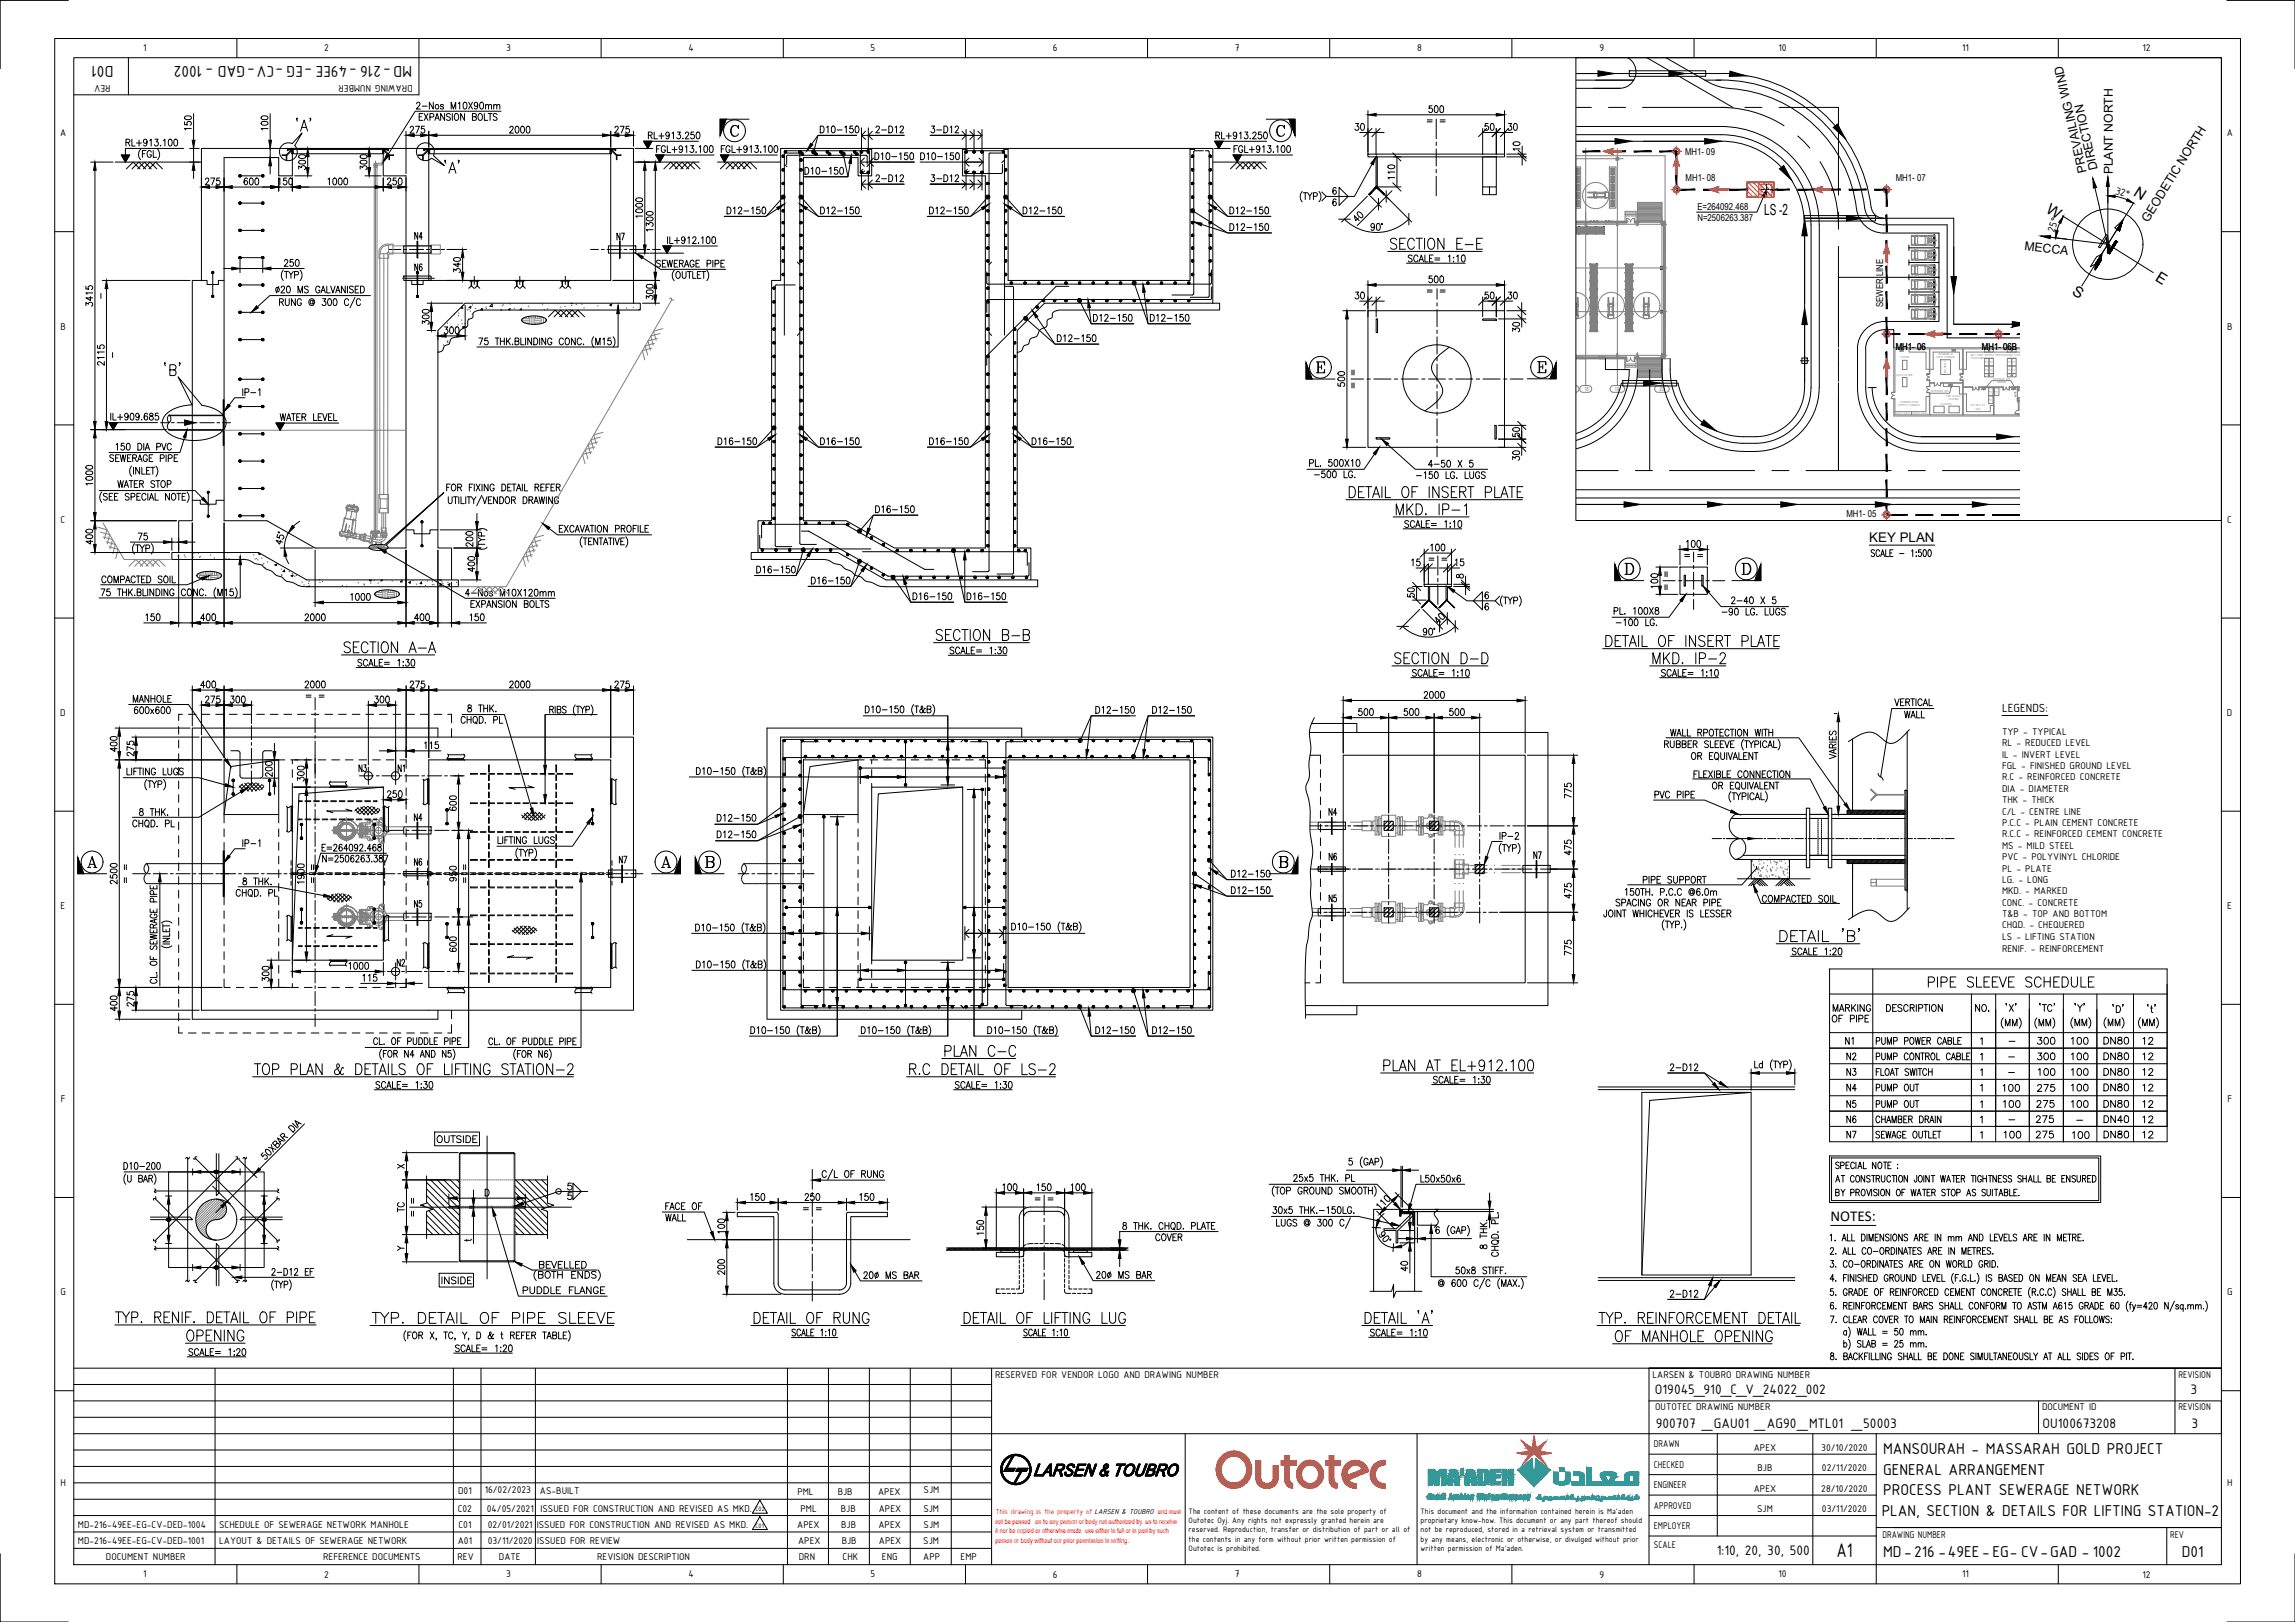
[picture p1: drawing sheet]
<svg xmlns="http://www.w3.org/2000/svg" width="841mm" height="594mm" viewBox="0 0 841 594" stroke-linecap="round" stroke-linejoin="round" font-family="sans-serif">
<defs><g id="words">
<text font-size="7.8" x="673" y="570.3">A1</text>
<text font-size="7.1" x="705.9" y="362.7">PIPE SLEEVE SCHEDULE</text>
<g font-size="6.2">
<text x="41.6" y="24.1" transform="rotate(180 41.6 24.1)">D01</text>
<text x="151" y="24.1" transform="rotate(180 151 24.1)">MD-216 -49EE -EG -CV-GAD - 1002</text>
<text x="265.6" y="79.7">D12-150</text>
<text x="299.9" y="79.7">D12-150</text>
<text x="339.7" y="79.7">D12-150</text>
<text x="373.9" y="79.7">D12-150</text>
<text x="449.8" y="79.7">D12-150</text>
<text x="155.9" y="100.5" transform="rotate(-90 155.9 100.5)">N6</text>
<text x="151" y="302">N4</text>
<text x="226.1" y="317.5">N7</text>
<text x="671" y="371.8">MARKING</text>
<text x="723.2" y="371.8">NO.</text>
<text x="400.8" y="379.9">D12-150</text>
<text x="421.6" y="379.9">D12-150</text>
<text x="733.1" y="401.1">100</text>
<text x="745.8" y="401.1">275</text>
<text x="758.5" y="418.4">100</text>
<text x="190.9" y="475.2">PUDDLE FLANGE</text>
<text x="690.1" y="532.6">MANSOURAH - MASSARAH GOLD PROJECT</text>
<text x="690.1" y="540.1">GENERAL ARRANGEMENT</text>
<text x="690.1" y="547.6">PROCESS PLANT SEWERAGE NETWORK</text>
<text x="689.6" y="555.1">PLAN, SECTION &amp; DETAILS FOR LIFTING STATION-2</text>
<text x="690.1" y="570.1">MD-216 -49EE-EG- CV-GAD - 1002</text>
<text x="799.5" y="570.1">D01</text>
</g>
<g font-size="5.7">
<text x="236.7" y="52.2">RL+913.250</text>
<text x="299.9" y="49.7">D10-150</text>
<text x="320" y="49.7">2-D12</text>
<text x="340.4" y="49.7">3-D12</text>
<text x="444.5" y="52.2">RL+913.250</text>
<text x="45.2" y="54.7">RL+913.100</text>
<text x="263.5" y="57.1">FGL+913.100</text>
<text x="319.6" y="59.6">D10-150</text>
<text x="336.5" y="59.6">D10-150</text>
<text x="451.2" y="57.1">FGL+913.100</text>
<text x="294.2" y="64.9">D10-150</text>
<text x="320" y="67.7">2-D12</text>
<text x="340.4" y="67.7">3-D12</text>
<text x="151" y="88.9">N4</text>
<text x="225.1" y="89.3">N7</text>
<text x="449.8" y="85.7">D12-150</text>
<text x="399.7" y="118.9">D12-150</text>
<text x="420.5" y="118.9">D12-150</text>
<text x="386.6" y="126.3">D12-150</text>
<text x="102" y="155.2">WATER LEVEL</text>
<text x="262.1" y="164">D16-150</text>
<text x="299.9" y="164">D16-150</text>
<text x="339.7" y="164">D16-150</text>
<text x="377.5" y="164">D16-150</text>
<text x="320" y="189.1">D16-150</text>
<text x="276.6" y="211">D16-150</text>
<text x="296.3" y="215.2">D16-150</text>
<text x="333.7" y="220.8">D16-150</text>
<text x="353.5" y="220.8">D16-150</text>
<text x="400.8" y="262.5">D12-150</text>
<text x="421.6" y="262.5">D12-150</text>
<text x="697.1" y="264.2">WALL</text>
<text x="130.5" y="284">N3</text>
<text x="605.7" y="293.5">PVC PIPE</text>
<text x="486.1" y="299.9">N4</text>
<text x="262.1" y="302">D12-150</text>
<text x="262.1" y="308">D12-150</text>
<text x="548.9" y="308.7">IP-2</text>
<text x="486.1" y="316.1">N6</text>
<text x="561.3" y="315.7">N7</text>
<text x="151" y="318.2">N6</text>
<text x="450.5" y="322.4">D12-150</text>
<text x="450.5" y="328.4">D12-150</text>
<text x="601.1" y="324.6">PIPE SUPPORT</text>
<text x="151" y="333.4">N5</text>
<text x="486.1" y="331.6">N5</text>
<text x="644.9" y="331.6">COMPACTED SOIL</text>
<text x="144.6" y="355.2">N2</text>
<text x="675.6" y="383.8">N1</text>
<text x="686.5" y="383.8">PUMP POWER CABLE</text>
<text x="745.8" y="383.8">300</text>
<text x="758.1" y="383.8">100</text>
<text x="770.1" y="383.5">DN80</text>
<text x="784.6" y="383.8">12</text>
<text x="675.9" y="389.5">N2</text>
<text x="745.8" y="389.5">300</text>
<text x="758.1" y="389.5">100</text>
<text x="770.1" y="389.5">DN80</text>
<text x="784.6" y="389.5">12</text>
<text x="611" y="393.3">2-D12</text>
<text x="675.9" y="395.1">N3</text>
<text x="746.1" y="395.1">100</text>
<text x="758.1" y="395.1">100</text>
<text x="770.1" y="395.1">DN80</text>
<text x="784.6" y="395.1">12</text>
<text x="675.9" y="400.8">N4</text>
<text x="686.5" y="400.8">PUMP OUT</text>
<text x="758.1" y="400.8">100</text>
<text x="770.1" y="400.8">DN80</text>
<text x="784.6" y="400.8">12</text>
<text x="675.9" y="406.8">N5</text>
<text x="686.5" y="406.8">PUMP OUT</text>
<text x="733.4" y="406.8">100</text>
<text x="745.4" y="406.8">275</text>
<text x="758.1" y="406.8">100</text>
<text x="770.1" y="406.8">DN80</text>
<text x="784.6" y="406.8">12</text>
<text x="675.9" y="412.4">N6</text>
<text x="745.4" y="412.4">275</text>
<text x="770.1" y="412.4">DN40</text>
<text x="784.6" y="412.4">12</text>
<text x="159.5" y="419.8">OUTSIDE</text>
<text x="675.9" y="418">N7</text>
<text x="733.4" y="418">100</text>
<text x="745.4" y="418">275</text>
<text x="770.1" y="418">DN80</text>
<text x="784.6" y="418">12</text>
<text x="519.6" y="434.3">L50x50x6</text>
<text x="196.8" y="465.7">BEVELLED</text>
<text x="161.2" y="471.3">INSIDE</text>
<text x="315.7" y="469.5">20 MS BAR</text>
<text x="400.8" y="469.5">20 MS BAR</text>
<text x="611" y="476.2">2-D12</text>
</g>
<g font-size="5.6">
<text x="781.6" y="71.4" transform="rotate(32 781.6 71.4)">N</text>
<text x="749.5" y="77.5" transform="rotate(32 749.5 77.5)">W</text>
<text x="646.5" y="78.9">LS -2</text>
<text x="758.9" y="107.8" transform="rotate(32 758.9 107.8)">S</text>
<text x="789.5" y="102.5" transform="rotate(32 789.5 102.5)">E</text>
</g>
<text font-size="5.5" x="670.8" y="447.4">NOTES:</text>
<g font-size="5.4">
<text x="606.5" y="510.6">O19045_910_C_V_24022_002</text>
<text x="802.7" y="510.6">3</text>
<text x="606.8" y="523.1">900707 _GAU01 _AG90_MTL01 _50003</text>
<text x="748.5" y="523.1">OU100673208</text>
<text x="803" y="523.1">3</text>
<text x="629.1" y="569.7">1:10, 20, 30, 500</text>
</g>
<text font-size="5.3" x="149.2" y="284" transform="rotate(-90 149.2 284)">N1</text>
<text font-size="4.9" x="685" y="198.6">KEY PLAN</text>
<text font-size="4.7" x="733.7" y="260.9">LEGENDS:</text>
<g font-size="4.5">
<text x="764.8" y="62.9" transform="rotate(-103 764.8 62.9)">PREVAILING WIND</text>
<text x="768.8" y="62" transform="rotate(-103 768.8 62)">DIRECTION</text>
<text x="774.3" y="63.9" transform="rotate(-90 774.3 63.9)">PLANT NORTH</text>
<text x="787.2" y="81.6" transform="rotate(-58 787.2 81.6)">GEODETIC NORTH</text>
<text x="741.8" y="91.5" transform="rotate(7 741.8 91.5)">MECCA</text>
</g>
<g font-size="4.4">
<text x="491.1" y="76.6" transform="rotate(-90 491.1 76.6)">6 6</text>
<text x="53.3" y="199" transform="rotate(-90 53.3 199)">75</text>
<text x="546.8" y="224.7" transform="rotate(-90 546.8 224.7)">6 6</text>
<text x="144.6" y="445.2">TC</text>
</g>
<g font-size="4.1">
<text x="774.9" y="71" transform="rotate(16 774.9 71)">32°</text>
<text x="752.8" y="85.3" transform="rotate(-70 752.8 85.3)">25°</text>
</g>
<g font-size="3.9">
<text x="52.5" y="18.8">1</text>
<text x="118.8" y="18.9">2</text>
<text x="185.5" y="18.7">3</text>
<text x="252.3" y="18.8">4</text>
<text x="319" y="18.7">5</text>
<text x="385.9" y="18.8">6</text>
<text x="452.6" y="18.8">7</text>
<text x="519.3" y="18.8">8</text>
<text x="586.1" y="18.7">9</text>
<text x="651.7" y="18.8">10</text>
<text x="719.1" y="18.8">11</text>
<text x="785.1" y="18.9">12</text>
<text x="40.5" y="31" transform="rotate(180 40.5 31)">REV</text>
<text x="151.2" y="31" transform="rotate(180 151.2 31)">DRAWING NUMBER</text>
<text x="22" y="50">A</text>
<text x="816" y="50">A</text>
<text x="22.2" y="120.7">B</text>
<text x="816.2" y="120.7">B</text>
<text x="22.2" y="191.4">C</text>
<text x="816.2" y="191.4">C</text>
<text x="22.1" y="262.2">D</text>
<text x="816.1" y="262.2">D</text>
<text x="733.7" y="269.2">TYP - TYPICAL</text>
<text x="733.7" y="273.4">RL - REDUCED LEVEL</text>
<text x="733.7" y="277.5">IL - INVERT LEVEL</text>
<text x="733.7" y="281.7">FGL - FINISHED GROUND LEVEL</text>
<text x="733.7" y="285.8">R.C - REINFORCED CONCRETE</text>
<text x="733.7" y="290">DIA - DIAMETER</text>
<text x="733.7" y="294.2">THK - THICK</text>
<text x="733.7" y="298.3">C/L - CENTRE LINE</text>
<text x="733.7" y="302.5">P.C.C - PLAIN CEMENT CONCRETE</text>
<text x="733.7" y="306.7">R.C.C - REINFORCED CEMENT CONCRETE</text>
<text x="733.7" y="310.9">MS - MILD STEEL</text>
<text x="733.7" y="315">PVC - POLYVINYL CHLORIDE</text>
<text x="733.7" y="319.2">PL - PLATE</text>
<text x="733.7" y="323.4">LG. - LONG</text>
<text x="733.7" y="327.5">MKD. - MARKED</text>
<text x="22.2" y="333">E</text>
<text x="733.7" y="331.7">CONC. - CONCRETE</text>
<text x="733.7" y="335.8">T&amp;B - TOP AND BOTTOM</text>
<text x="816.2" y="333">E</text>
<text x="733.7" y="340">CHQD. - CHEQUERED</text>
<text x="733.7" y="344.4">LS - LIFTING STATION</text>
<text x="733.7" y="348.8">RENIF. - REINFORCEMENT</text>
<text x="22.3" y="403.7">F</text>
<text x="816.3" y="403.7">F</text>
<text x="22.2" y="474.4">G</text>
<text x="816.2" y="474.4">G</text>
<text x="364.6" y="504.6">RESERVED FOR VENDOR LOGO AND DRAWING NUMBER</text>
<text x="605.6" y="504.6">LARSEN &amp; TOUBRO DRAWING NUMBER</text>
<text x="798.3" y="504.6">REVISION</text>
<text x="606.5" y="516.6">OUTOTEC DRAWING NUMBER</text>
<text x="748.3" y="516.6">DOCUMENT ID</text>
<text x="798.3" y="516.6">REVISION</text>
<text x="606.1" y="530.1">DRAWN</text>
<text x="642.7" y="531.3">APEX</text>
<text x="667.4" y="531.3">30/10/2020</text>
<text x="606.1" y="537.6">CHECKED</text>
<text x="644" y="538.8">BJB</text>
<text x="667.7" y="538.8">02/11/2020</text>
<text x="22.2" y="544.2">H</text>
<text x="606.1" y="545.1">ENGINEER</text>
<text x="816.2" y="544.2">H</text>
<text x="167.9" y="547.3">D01</text>
<text x="177.6" y="547">16/02/2023</text>
<text x="197.9" y="547.2">AS-BUILT</text>
<text x="292.2" y="547.7">PML</text>
<text x="307" y="547.4">BJB</text>
<text x="321.8" y="547.7">APEX</text>
<text x="338.5" y="547">SJM</text>
<text x="642.7" y="546.4">APEX</text>
<text x="667.4" y="546.4">28/10/2020</text>
<text x="167.8" y="553.6">C02</text>
<text x="178.4" y="553.6">04/05/2021</text>
<text x="198.1" y="553.6">ISSUED FOR CONSTRUCTION AND REVISED AS MKD.</text>
<text x="293.3" y="553.6">PML</text>
<text x="308.1" y="553.7">BJB</text>
<text x="322.1" y="553.7">APEX</text>
<text x="338.4" y="553.7">SJM</text>
<text x="606.1" y="552.6">APPROVED</text>
<text x="643.9" y="553.9">SJM</text>
<text x="667.7" y="553.9">03/11/2020</text>
<text x="28.6" y="559.6">MD-216-49EE-EG-CV-DED-1004</text>
<text x="80.3" y="559.6">SCHEDULE OF SEWERAGE NETWORK MANHOLE</text>
<text x="168" y="559.6">C01</text>
<text x="178.7" y="559.6">02/01/2021</text>
<text x="196.7" y="559.6">ISSUED FOR CONSTRUCTION AND REVISED AS MKD.</text>
<text x="292.2" y="559.6">APEX</text>
<text x="308.3" y="559.6">BJB</text>
<text x="321.9" y="559.6">APEX</text>
<text x="338.4" y="559.6">SJM</text>
<text x="606.1" y="560.1">EMPLOYER</text>
<text x="689.8" y="563.2">DRAWING NUMBER</text>
<text x="795.3" y="563.2">REV</text>
<text x="28.6" y="565.6">MD-216-49EE-EG-CV-DED-1001</text>
<text x="80.3" y="565.6">LAYOUT &amp; DETAILS OF SEWERAGE NETWORK</text>
<text x="167.8" y="565.6">A01</text>
<text x="178.7" y="565.6">03/11/2020</text>
<text x="196.9" y="565.6">ISSUED FOR REVIEW</text>
<text x="292.5" y="565.6">APEX</text>
<text x="308.5" y="565.6">BJB</text>
<text x="322.1" y="565.6">APEX</text>
<text x="338.4" y="565.6">SJM</text>
<text x="606.1" y="567">SCALE</text>
<text x="38.8" y="571.3">DOCUMENT NUMBER</text>
<text x="118.4" y="571.3">REFERENCE DOCUMENTS</text>
<text x="167.7" y="571.3">REV</text>
<text x="182.8" y="571.3">DATE</text>
<text x="218.8" y="571.3">REVISION DESCRIPTION</text>
<text x="292.7" y="571.3">DRN</text>
<text x="308.8" y="571.3">CHK</text>
<text x="323.2" y="571.3">ENG</text>
<text x="338.4" y="571.3">APP</text>
<text x="352" y="571.3">EMP</text>
<text x="52.5" y="577.7">1</text>
<text x="118.8" y="577.8">2</text>
<text x="185.5" y="577.7">3</text>
<text x="252.3" y="577.7">4</text>
<text x="319" y="577.7">5</text>
<text x="385.9" y="577.8">6</text>
<text x="452.6" y="577.7">7</text>
<text x="519.3" y="577.7">8</text>
<text x="586.1" y="577.9">9</text>
<text x="651.7" y="577.7">10</text>
<text x="719.1" y="577.7">11</text>
<text x="785.1" y="577.8">12</text>
</g>
<g font-size="3.5">
<text x="617.5" y="56.6">MH1- 09</text>
<text x="617.7" y="66.4">MH1- 08</text>
<text x="694.7" y="66.4">MH1- 07</text>
<text x="622" y="76.8">E=264092.468</text>
<text x="622" y="80.9">N=2506263.387</text>
<text x="690.1" y="112.5" transform="rotate(-90 690.1 112.5)">SEWER LINE</text>
<text x="694.7" y="128.1">MH1- 06</text>
<text x="726.3" y="128.1">MH1- 06B</text>
<text x="676.6" y="189.5">MH1- 05</text>
</g>
<g font-size="3.1">
<text x="435.6" y="554.6">The content of these documents are the sole property of</text>
<text x="435.6" y="557.9">Outotec Oyj. Any rights not expressly granted herein are</text>
<text x="520.6" y="554.6">This document and the information contained herein is Ma'aden</text>
<text x="520.6" y="557.9">proprietary know-how. This document or any part thereof should</text>
<text x="435.6" y="561.3">reserved. Reproduction, transfer or distribution of part or all of</text>
<text x="520.6" y="561.3">not be reproduced, stored in a retrieval system or transmitted</text>
<text x="435.6" y="564.6">the contents in any form without prior written permission of</text>
<text x="435.6" y="567.9">Outotec is prohibited.</text>
<text x="520.6" y="564.6">by any means, electronic or otherwise, or divulged without prior</text>
<text x="520.6" y="567.9">written permission of Ma'aden.</text>
</g>
<text font-size="2.8" fill="#f00" x="364.9" y="554.4">This drawing is the property of LARSEN &amp; TOUBRO and must</text>
<g font-size="2.6">
<text x="735.2" y="382.8">-</text>
<text x="735.2" y="388.4">-</text>
<text x="735.2" y="394.1">-</text>
<text x="735.2" y="411.3">-</text>
<text x="760.2" y="411.7">-</text>
</g>
<g font-size="2.5">
<text x="276.9" y="553.5">C02</text>
<text x="276.9" y="559.5">C01</text>
</g>
<g font-size="2.5" fill="#f00">
<text x="364.8" y="558">not be passed on to any person or body not authorized by us to receive</text>
<text x="364.8" y="561.7">it nor be copied or otherwise made use either in full or in part by such</text>
<text x="364.8" y="565.2">person or body without our prior permission in writing.</text>
</g>
<g font-size="2.1" fill="#808080">
<text x="580.6" y="143.2">18'</text>
<text x="591.8" y="143.2">19</text>
<text x="608.1" y="143.2">20</text>
</g>
<g font-size="1.2" fill="#808080">
<text x="696.5" y="131.2">FUSION</text>
<text x="709.5" y="131.2">CHEM STORAGE</text>
<text x="710.3" y="130.1">WEIGHING &amp;</text>
<text x="722.1" y="130.2">WET CHEM SAMPLE PREPARATION CYANIDE</text>
<text x="722.1" y="131.3">TITRATIONS</text>
<text x="694.9" y="137.7">CUPELLATION</text>
<text x="713.2" y="136.8" transform="rotate(-90 713.2 136.8)">BALANCES</text>
<text x="727.7" y="133.1">FC</text>
<text x="727.7" y="135.9">FC</text>
<text x="729.3" y="133.1">FC</text>
<text x="729.3" y="135.9">FC</text>
<text x="736" y="133.1">FC</text>
<text x="736" y="135.9">FC</text>
<text x="737.6" y="133.1">FC</text>
<text x="737.6" y="135.9">FC</text>
<text x="707.7" y="143.7">NITROGEN AIR</text>
<text x="729.1" y="143.9">FC</text>
<text x="730.4" y="139.1">NITROGEN AIR</text>
<text x="731.3" y="143.9">FC</text>
<text x="732" y="140.3">ARGON</text>
<text x="695.7" y="148.6">MUFFLE FURNACE</text>
<text x="696.5" y="147.5">CARBON OVEN</text>
<text x="711.2" y="148.2">FLUXERS</text>
<text x="713.2" y="145.5">FIRE ASSAY</text>
<text x="714.1" y="146.6">FLUXING</text>
<text x="722.2" y="148.9">ICP-OES X2</text>
<text x="729.1" y="147">FC</text>
<text x="723.9" y="150">AAS</text>
</g>
<text font-size="1.2" x="739" y="145.4" transform="rotate(-90 739 145.4)">2475</text>
<g font-size=".8" fill="#808080">
<text x="694.8" y="151.6">MUFFLE FURNACE</text>
<text x="700.7" y="151.6">PEROXIDE FURNACE</text>
</g>
</g></defs>
<!-- layer: _TITLEBLOCK -->
<g fill="#000" stroke="#000" stroke-width=".37">
<path d="M766.9 65.3l1.4 3.3-1.1 .3zM772.4 64.7l.6 3.6h-1.2zM772.4 71.7l2.7-.2v.9zM779.7 72.8l2.1 1.6-2.5-.8zM747.9 86.5l3.5-.2-.1 1.1zM753.3 84.4l.9 .2-.9 2.5zM756.1 79.3l-.9 2.5-.7-.4zM770.2 93.1l-.1 2.1h-1.3zM772.4 91.8h1.4l-.6 .8zM775.3 88.2l.5 .3h-.7z"/>
<path d="M767.9 96.7l-.1 2.1zM767.9 96.7h1.2l-1.3 2.1z"/>
<path d="M768.8 95.2l.3 1.5 1-1.5zM768.8 95.2l.3 1.5h-1.2z"/>
<path d="M772.4 91.8l.1 .8h.7zM772.5 92.6h.7l-.2 .3z"/>
<path d="M772.7 89l.1 .8zM772.7 89l.1 .8h-.6z"/>
<path d="M772.2 89.8l.8 2-.2-2zM772.2 89.8l.8 2h-.6z"/>
<path d="M775.1 88.5l-1.3 3.3 2-3.3zM775.1 88.5l-1.3 3.3h-.8z"/>
<path d="M777.9 80.7l-1 3.3h-1.1zM775.8 84l.9 .6 .2-.6z"/>
<circle cx="772.3" cy="89.5" r=".07"/>
<circle cx="772.4" cy="89.5" r=".07"/>
</g>
<g fill="none" stroke="#000" stroke-width=".37">
<path d="M755.8 79.1l33.3 20.7M767.7 68.8l5.5 23.9M772.4 64.7v24.8M775.1 71.9l4.3 1.2M782 74.2l-19.1 30.5M747.9 86.5l24.5 3M754.8 81.6l-1 2.9M767.8 98.6h.1M767.8 98.3l.1 .4-.1-.2M767.8 98.7v.1M767.8 98.7l.1 .1M767.9 98.2l.1 .4-.1-.3"/>
<path d="M767.9 97.8l.1 .7-.1-.6M767.9 97.6l.1 .8-.1-.7M767.9 97.6l.2 .8M767.9 97.2l.2 1.2-.2-1M767.9 97.1l.3 1.2-.3-1.2M767.9 98.1l.1 .5M767.9 96.8l.3 1.4-.3-1.3M767.9 97l.3 1.2M768 96.6l.3 1.4M768.2 96.2l.2 1.7-.3-1.5M768.2 96.2l.3 1.5M768.3 96.1l.3 1.5z"/>
<path d="M768.3 98l-.3-1.4 .2 1.6M768.3 96l.3 1.6M768.3 96l.4 1.4M768.4 97.9l-.4-1.5 .3 1.6M768.4 95.9l.4 1.3M768.5 95.7l.3 1.5M768.5 95.8l.3 1.4M768.5 95.7l.4 1.3M768.6 95.6l.4 1.4M768.7 95.3l.3 1.7M768.8 95.1l.4 1.6M768.9 95.1l.3 1.4-.3-1.4"/>
<path d="M768.9 95l.4 1.5M769 97l-.4-1.5 .4 1.5M769 94.9l.3 1.5-.3-1.4M769 94.9l.4 1.4M769.1 94.8l.3 1.5-.3-1.4M769.1 96.8l-.3-1.5 .3 1.5M769.1 96.7l-.3-1.4 .3 1.4M769.1 96.7l-.3-1.5 .3 1.5M769.1 94.7l.3 1.5-.3-1.4M769.1 94.7l.4 1.4M769.2 96.6l-.3-1.5 .3 1.5M769.3 94.5l.2 1.6-.3-1.4"/>
<path d="M769.4 94.3l.2 1.6M769.5 94.1l.3 1.6M769.6 93.9l.3 1.6M769.6 93.9l.4 1.4M769.7 93.9l.4 1.3M769.8 93.7l.3 1.2M769.9 93.5l.2 .8M770 93.3l.2 .6M770 93.3l.2 .2M770.1 95.2l-2.3 3.6M770.1 95.1l-.3-1.4 .3 1.4M770.1 94.8l-.3-1.2 .3 1.2"/>
<path d="M770.1 94.7l-.2-1.1 .2 1.1M770.1 94.5l-.2-1 .2 1.1M770.1 94.4l-.2-.9 .2 1M770.1 94.1l-.2-.7 .2 .9M770.1 94l-.1-.6 .1 .6M770.1 93.1l.1 .1M770.2 93.1l-1.9 1-2.3 3.6 1.9-1-.1 2.1M770.2 93.7l-.2-.4 .2 .5M770.2 93.3v.1M770.2 93.1v.4M770.2 93.1l-.1 2.1M772.2 90.1l.6 2.7-.6-2.6"/>
<path d="M772.2 89.9l.7 3M772.2 90.4l.6 2.4-.5-2.3M772.2 89.8l.8 3.1zM772.3 90.8l.4 2-.4-1.9M772.3 90.7l.5 2.1M772.3 91.1l.4 1.6-.3-1.5M772.3 89.6l.8 3.3M772.4 91.4l.3 1.3-.3-1.2M772.4 91.7l.2 1-.2-.9M772.4 89.5l.7 3.4M772.4 89.5h.1M772.4 89.4l.1 .1"/>
<path d="M772.4 89.6l.2-.2-.2 .3M772.4 92.1l.2 .5-.2-.3M772.4 92l.2 .7M772.4 89.5l.1 .3M772.5 89.8l.3-.4-.3 .4M772.5 92.4v.2M772.5 89.5l.1 .6M772.5 89.5h.1M772.5 89.3l.4 1.4M772.5 89.3l.4 1.3M772.6 90l.6 2.7-.2-.9M772.6 89.3l.1 .3"/>
<path d="M772.7 89.6l.1-.2-.2 .4M772.7 90.3l.3 1.4M772.7 89.3l-.2 .4 .2-.3-.2 .3 .7 3M772.7 90.4l-.2-.9 .5 2M772.7 89.6l.1 .5M772.7 89.4l-.2 .4 .2-.4M772.8 89.9l-.1-.3 .1 .4M772.8 89.4l-.2-.3 .1 .6M772.8 90.3l-.1-.7 .1 .8M772.8 90.9l.2 .5M772.9 90.9l-.4-1.4 .4 1.7M772.9 90.9l-.3-1.4 .3 1.5"/>
<path d="M773 91.8l-.6-5.5-.6-.3-2.8 4.4 .6 .4 2.2-3.7 .7 5.5 .5 .3M773 92.9l-.7-3.2 .7 3.2M773 91.8l.2 .8M773.1 91.7l.2 .9-.1-.6M773.1 91.7v.2M773.1 91.7l.2 .8M773.2 91.5l.2 .9-.2-.8M773.2 91.5l.3 .8M773.2 92.6l-.1-.9 .2 .9M773.3 91.3l.2 .9-.2-.8M773.3 92.5l-.2-.9 .2 .9M773.3 92.5l-.1-.9 .2 .9"/>
<path d="M773.3 91.3l.3 .8M773.5 92.3l-.2-.9 .2 .9M773.5 91l.1 1-.2-.8M773.5 90.9l.3 .8M773.5 91l.2 .9M773.6 92l-.2-.8 .2 .8M773.6 90.8l.2 .9-.1-.9M773.7 90.6l.2 1M773.7 90.7l.2 .9M773.8 91.8l-.3-.9 .3 .9M773.8 90.6l.2 .9M773.8 90.5l.3 .7"/>
<path d="M773.9 91.6l-.2-.9 .2 .9M773.9 90.4h.1M773.9 90.3h.1M774 90.4l.1 .8-.1-.8M774 90.4h.1M774 91.4l-.2-.9 .2 .9M774 90.4l.2 .7-.1-.6M774.1 90.5l-.1-.3 .1 .3M774.1 90.2l.2 .8-.1-.4M774.1 90.5l.1 .6M774.1 90l.2 .6M774.2 90.6l-.1-.5 .1 .5"/>
<path d="M774.2 91.2l-.2-.8 .2 .8M774.2 89.8l.2 .9-.1-.9M774.2 90.6l.1 .3M774.3 90.6l-.2-.6 .2 .6M774.3 89.8l.2 .8M774.3 91l-.2-.5 .2 .5M774.3 90.6l-.1-.7 .2 .7M774.3 90.9l-.1-.3 .1 .3M774.3 90.6v.3M774.3 89.6l.3 1M774.4 90.7l-.2-.8 .2 .8M774.4 90.8h.1"/>
<path d="M774.4 89.6l.2 .9M774.4 89.5l.2 .9zM774.4 90.7h.1M774.5 90.7l-.2-.9 .2 .9M774.5 89.5l.1 .9M774.6 89.3l.2 .9-.2-.9M774.6 90.5l-.2-.9 .2 .9M774.6 89.3l.3 .8M774.8 90.2l-.2-.9 .1 1.1M774.8 89l.1 1-.2-.9M774.8 88.9l.3 .8M774.8 89l.2 .8"/>
<path d="M774.9 90l-.2-.9 .2 .9M774.9 88.7l.3 .8M774.9 83.5l3-2.8-1.2 3.9zM775 88.6l.2 .9M775 89.8l-.2-.9 .2 .9M775.1 88.5l.2 .9-.2-.9M775.1 89.7l-.2-.9 .2 .9M775.1 88.5l.2 .8M775.2 88.3l.2 .9-.2-.9M775.2 89.5l-.2-.9 .2 .9M775.2 89.4l-.1-.9 .2 .9M775.2 88.3l.3 .7"/>
<path d="M775.3 88.2l-2.3 3.6M775.3 88.2l.5 .3M775.4 88.2l.1 .8-.1-.8M775.4 89.2l-.2-.9 .1 1M775.4 88.2l.2 .6-.1-.6M775.5 88.3l.1 .5M775.5 89l-.2-.8 .2 .8M775.6 88.9l-.2-.7 .2 .7M775.7 88.8l-.2-.5 .2 .5M775.7 88.7l-.1-.4 .1 .4M775.7 88.4v.2v-.2M775.7 88.7v-.3v.3"/>
<path d="M775.7 88.4v.2M775.8 88.6h.1M775.8 88.5h.1M775.8 88.5l-2.8 4.4M775.9 83.9h.1M775.9 83.8l.2 .4-.1-.5 .2 .6M776 84.1l-.1-.2 .1 .2M776 83.7l.1 .5-.1-.5M776 84.1v-.3v.4M776 83.6l.2 .7-.1-.7M776.1 83.6l.2 .7M776.2 83.4l.3 1-.3-1"/>
<path d="M776.3 84.3l-.2-.7 .2 .7M776.3 83.4l.2 1.1M776.3 83.2l.4 1.4M776.4 84.3l-.2-.8 .2 .9M776.4 84.4l-.2-1 .2 1M776.5 83l.3 1.5zM776.5 83l.3 1.4M776.5 82.8l.3 1.5M776.6 84.5l-.3-1.3 .3 1.3M776.6 82.7l.3 1.3-.2-1.3M776.8 82.6l.3 .9M776.8 84.3l-.3-1.4 .3 1.4"/>
<path d="M776.9 84l-.3-1.2 .3 1.2M776.9 84l-.3-1.2 .3 1.3M776.9 82.4l.2 .9M777 83.7l-.3-1.1 .2 1.2M777 83.7l-.3-1.1 .3 1.1M777 82.1l.2 .9M777.1 83.5l-.3-1.1 .3 1.1M777.1 83.4l-.3-1 .3 1.1M777.1 82l.2 .8-.2-.8M777.1 83.4l-.3-1 .3 1M777.1 81.9l.2 .7M777.1 83.2l-.2-.9 .2 1"/>
<path d="M777.1 83.2l-.2-1 .2 1M777.1 81.9l.2 .7-.1-.7M777.2 83.1l-.2-.9 .2 .9M777.2 81.8l.2 .7-.2-.7M777.3 82.7l-.2-.7 .1 .9M777.3 81.7l.1 .6M777.4 82.5l-.2-.7 .2 .8M777.4 82.4l-.2-.6 .2 .6M777.4 82.4l-.1-.7 .1 .7M777.4 81.5l.1 .6M777.4 82.2l-.1-.6 .1 .6M777.5 82.1l-.1-.5 .1 .5"/>
<path d="M777.5 81.3l.1 .5M777.5 82l-.1-.5 .1 .5M777.5 81.9l-.1-.4 .1 .4M777.6 81.8l-.2-.4 .2 .5M777.6 81.8l-.1-.4 .1 .4M777.6 81.7l-.1-.4 .1 .4M777.6 81.6l-.1-.3 .1 .4M777.6 81.1v.4M777.6 81.6v-.3v.3M777.6 81.5v-.3v.3M777.7 81.4l-.1-.3 .1 .3M777.7 81.3l-.1-.2 .1 .2"/>
<path d="M777.7 81.3v-.3v.3M777.7 80.9l.1 .2M777.8 81.1l-.1 .1M777.8 81h.1M777.8 80.8v.2M777.9 80.8h.1M777.9 80.7l-2 3.3M777.9 80.7h.1M278.5 555.5l2.7 4.7h-5.5zM278.5 549.5l2.7 4.7h-5.5z"/>
<circle cx="772.4" cy="89.4" r="12.9"/>
</g>
<!-- layer: Line -->
<g fill="none" stroke="#808080" stroke-width=".37">
<path d="M577.5 58.1h17.3M577.5 57h32.7M581.1 54.4v86.8M592.2 57.6h1v1h-1zM592.6 58.5h.2M592.6 58.5h.1M592.6 57.9h.1M592.6 58.4h.2M592.7 58.4h.1M592.7 57.9h.1M592.7 58.2v-.3v.3M592.7 54.4v86.8"/>
<path d="M592.8 58.5h.1M592.8 57.9h.1M610.2 57v32M577.5 74.9l.3 .2-.3 .2M577.5 73.8h.3M577.5 73.9l.3 .2M577.5 72l.3 .2M577.5 70.9h.3M577.5 71l.3 .2M577.5 69.1l.3 .1M577.5 68h.3M577.5 68.1l.3 .2"/>
<path d="M577.5 66.1l.3 .2M577.5 65.7l.3 .1M577.5 65.1h.3M577.5 65.2l.3 .2M577.5 63.2l.3 .2M577.5 62.8l.3 .1M577.5 62.2h.3M577.5 62.2l.3 .3M577.5 61.1h1.7v15.2h-1.7M577.5 75.6h1.2M577.5 73.3h1.2v2.4h-1.2M577.5 61.7h1.2v2.4h-1.2"/>
<path d="M577.5 64.6h1.2v2.4h-1.2M577.5 67.5h1.2v2.4h-1.2M577.5 70.4h1.2v2.4h-1.2M577.5 73.5h1.2M577.5 72.7h1.2M577.5 70.5h1.2M577.5 69.7h1.2M577.5 67.6h1.2M577.5 66.8h1.2M577.5 64.7h1.2M577.5 63.9h1.2M577.5 61.8h1.2"/>
<path d="M577.7 75.3h.1M577.7 74.9h.1M577.7 74.3h.1M577.7 74h.1M577.7 72.4h.1M577.7 72h.1M577.7 71.4h.1M577.7 71h.1M577.7 69.4h.1M577.7 69.1h.1M577.7 68.5h.1M577.7 68.1h.1"/>
<path d="M577.7 66.5h.1M577.7 66.1h.1M577.7 65.5h.1M577.7 65.2h.1M577.7 63.6h.1M577.7 63.2h.1M577.7 62.6h.1M577.7 62.3h.1M577.8 74.6l-.3 .2M577.8 74.1l-.3 .3 .3 .2M577.8 72.2l-.3 .2M577.8 71.7l-.3 .2"/>
<path d="M577.8 71.2l-.3 .2 .3 .3M577.8 69.2l-.3 .2M577.8 68.8l-.3 .2M577.8 68.3l-.3 .2 .3 .3M577.8 66.3l-.3 .2M577.8 65.8l-.3 .3M577.8 65.4l-.3 .2M577.8 63.4l-.3 .2 .3 .3 .1-.5M577.8 62.9l-.3 .2M577.8 62.5l-.3 .2M577.8 62.5v.1M577.8 62.9v.2"/>
<path d="M577.8 63.4v.2M577.8 65.4v.1M577.8 65.8v.2M577.8 66.4v.1M577.8 68.3v.2M577.8 68.8v.1M577.8 69.3v.1M577.8 71.2v.2M577.8 71.7v.2M577.8 72.2v.2M577.8 74.1v.2M577.8 74.6v.2"/>
<path d="M577.8 75.1v.2M577.8 75h.5M577.8 71.6h.5M577.8 72.1h.5M577.8 68.3h.5M577.8 68.7h.5M577.8 69.2h.5M577.8 65.3h.5M577.8 65.8h.5M577.8 66.3h.5M577.8 62.4h.5M577.8 62.9h.5"/>
<path d="M577.8 63.3h.5M577.8 73.6l.2 .1M577.8 70.7l.2 .1M577.8 67.7l.2 .1M577.8 64.8l.2 .1M577.8 61.9l.2 .1M577.8 71.7v.4M577.9 75.1l-.1 .5-.3-.2M577.9 74.6l-.1 .5M577.9 74.2l-.1 .4h.5M577.9 73.7l-.1 .4h.5M577.9 72.2l-.1 .5-.3-.3"/>
<path d="M577.9 71.3l-.1 .4M577.9 70.8l-.1 .4h.5M577.9 69.3l-.1 .4-.3-.2M577.9 68.3l-.1 .9M577.9 67.8l-.1 .5M577.9 66.4l-.1 .4-.3-.2M577.9 65.4l-.1 .9M577.9 64.9l-.1 .4M577.9 63l-.1 .4M577.9 62.5l-.1 .4M577.9 62l-.1 .4M578 73.6h.1"/>
<path d="M578 70.7h.1M578 67.8h.1M578.1 64.9h.1M578.1 61.9h.1M578 61.9v2M578 64.8v2M578 67.7v2M578 70.6v2.1M578 73.5v2.1M578 73.5h.1M578 70.6h.1M578 67.7h.1"/>
<path d="M578 64.7h.1M578 61.8h.1M578.1 73.5h.1M578.1 70.6h.1M578.1 67.7h.1M578.1 64.7h.1M578.1 61.8h.1M578.1 61.9v2M578.1 64.8v2M578.1 67.7v2M578.1 70.6v2.1M578.1 73.5v2.1"/>
<path d="M578.2 74.6v.4M578.2 74.2v.4M578.2 73.7v.4M578.2 71.7v.4M578.2 71.3v.4M578.2 70.7v.4M578.2 68.8v.4M578.2 68.3v.4M578.2 67.8v.4M578.2 65.9v.4M578.2 65.4v.4M578.2 64.9v.4"/>
<path d="M578.2 63l-.1 .7 .3 .1 .2-.2-.3-.2M578.2 62.5v.4M578.2 62v.4M578.3 73.6l-.2 .1M578.3 70.7l-.2 .1M578.3 67.7l-.2 .1M578.3 64.8l-.2 .1M578.3 61.9l-.2 .1M578.3 74.9h.1M578.3 74h.1M578.3 72h.1M578.3 71h.1"/>
<path d="M578.3 69.1h.1M578.3 68.1h.1M578.3 66.1h.1M578.3 65.2h.1M578.3 63.2h.1M578.3 62.3h.1M578.3 74.6l.3 .2-.2 .7-.3-.1 .1-.3M578.3 74.1l.3 .3-.3 .2M578.3 72.2l.3 .2-.2 .2-.3-.1 .1-.3M578.3 71.7l.3 .2-.3 .3M578.3 71.2l.3 .3-.3 .2M578.3 69.2l.3 .2-.2 .3-.3-.1 .1-.3"/>
<path d="M578.3 68.8l.3 .2-.3 .2M578.3 68.3l.3 .2-.3 .3M578.3 66.3l.3 .2-.2 .3-.3-.2 .1-.3M578.3 65.8l.3 .3-.3 .2M578.3 64.9l.3 .2-.3 .2M578.3 62.9l.3 .3-.3 .2M578.3 61.9l.3 .3-.3 .2M578.3 75.1v.2M578.3 74.1v.2M578.3 73.8v-.2l.3 .3-.3 .2M578.3 72.2v.2M578.3 71.2v.2"/>
<path d="M578.3 70.9v-.2l.3 .2-.3 .3M578.3 69.3v.1M578.3 68.3v.2M578.3 68v-.2l.3 .2-.3 .3M578.3 66.4v.1M578.3 65.5l.3 .1-.3 .2M578.3 63.4v.2M578.3 62.6l.3 .1-.3 .2M578.3 62v.2M578.3 62.9v.2M578.3 64.9v.2M578.3 65.8v.2"/>
<path d="M578.3 68.8v.1M578.3 71.7v.2M578.3 74.6v.2M578.6 61.8v2.1M578.6 64.7v2.1M578.6 67.6v2.1M578.6 70.5v2.2M578.6 73.5v2.1M589.8 61.1h2.4v15.2h-2.4zM590.3 75.6h1.4M590.3 73.3h1.4v2.4h-1.4zM590.3 72.7h1.4"/>
<path d="M590.3 70.4h1.4v2.4h-1.4zM590.3 69.7h1.4M590.3 67.5h1.4v2.4h-1.4zM590.3 66.8h1.4M590.3 64.6h1.4v2.4h-1.4zM590.3 63.9h1.4M590.3 61.7h1.4v2.4h-1.4zM590.5 73.5h1.2M590.5 70.5h1.2M590.5 67.6h1.2M590.5 64.7h1.2M590.5 61.8h1.2"/>
<path d="M590.5 61.7v2.2M590.5 64.6v2.2M590.5 67.5v2.2M590.5 70.4v2.3M590.5 73.3v2.3M590.7 75.3h.1M590.7 74.9h.1M590.7 74.3h.1M590.7 74h.1M590.7 72.4h.1M590.7 72h.1M590.7 71.4h.1"/>
<path d="M590.7 71h.1M590.7 69.4h.1M590.7 69.1h.1M590.7 68.5h.1M590.7 68.1h.1M590.7 66.5h.1M590.7 66.1h.1M590.7 65.5h.1M590.7 65.2h.1M590.7 63.6h.1M590.7 63.2h.1M590.7 62.6h.1"/>
<path d="M590.7 62.3h.1M590.7 73.6l-.2 .3 .2 .2-.2 .3 .2 .2-.2 .2 .1 .7 .3-.1-.1-.3M590.7 70.7l-.2 .2 .2 .3-.2 .3 .2 .2-.2 .2 .1 .7 .3-.1-.1-.3M590.7 67.8l-.2 .2 .2 .3-.2 .2 .2 .3-.2 .2 .1 .7 .3-.1-.1-.3M590.7 65.4l-.2 .2 .2 .2-.2 .3 .1 .7 .3-.2-.1-.3M590.7 64.9l-.2 .2 .2 .2M590.7 62.5l-.2 .2 .2 .2-.2 .3 .1 .6 .3-.1-.1-.7M590.7 61.9l-.2 .3 .2 .2M590.7 62v.2M590.7 62.5v.1M590.7 62.9v.2M590.7 63.4v.2"/>
<path d="M590.7 64.9v.2M590.7 65.4v.1M590.7 65.8v.2M590.7 66.4v.1M590.7 67.8v.2M590.7 68.3v.2M590.7 68.8v.1M590.7 69.3v.1M590.7 70.8v.1M590.7 71.7v.2M590.7 72.2v.2M590.7 73.7v.1"/>
<path d="M590.7 75.1v.2M590.7 75h.5M590.7 71.6h.5M590.7 72.1h.5M590.7 68.3h.5M590.7 68.7h.5M590.7 69.2h.5M590.7 65.3h.5M590.7 65.8h.5M590.7 66.3h.5M590.7 62.4h.5M590.7 62.9h.5"/>
<path d="M590.7 63.3h.5M590.8 73.6l.1 .1M590.8 70.7l.1 .1M590.8 67.7l.1 .1M590.8 61.9l.1 .1M590.8 71.7v.4M590.8 68.8v.4M590.8 65.9v.4M590.8 74.6v.4M590.8 74.2v.4M590.8 73.7v.4M590.8 71.3v.4"/>
<path d="M590.8 70.7v.4M590.8 68.3v.4M590.8 67.8v.4M590.8 65.4v.4M590.8 62.5v.4M590.8 62v.4M590.9 73.6h.1M590.9 70.7h.1M590.9 67.8h.1M590.9 64.9l-.1 .4M591 64.9h.1M591 61.9h.1"/>
<path d="M590.9 61.9v2M590.9 64.8v2M590.9 67.7v2M590.9 70.6v2.1M590.9 73.5v2.1M591 73.5h.1M591 70.6h.1M591 67.7h.1M591 64.7h.1M591 61.8h.1M591 61.9v2M591 64.8v2"/>
<path d="M591 67.7v2M591 70.6v2.1M591 73.5v2.1M591.2 74.6v.4M591.2 74.2v.4l-.5 .2M591.2 73.7v.4M591.2 71.7v.4M591.2 71.3v.4M591.2 70.7v.4l-.5 .3M591.2 68.8v.4M591.2 68.3v.4M591.2 67.8v.4"/>
<path d="M591.2 65.9v.4M591.2 65.4v.4M591.2 64.9v.4M591.2 63l-.1 .7 .2 .1 .2-.2-.2-.2M591.2 62.5v.4M591.2 62v.4M591.2 74.1l-.5 .2M591.2 73.6l-.2 .1M591.2 70.7l-.2 .1M591.2 67.7l-.2 .1M591.2 64.8l-.2 .1M591.2 61.9l-.2 .1"/>
<path d="M591.3 74.9h.1M591.3 74h.1M591.3 72h.1M591.3 71h.1M591.3 69.1h.1M591.3 68.1h.1M591.3 66.1h.1M591.3 65.5l.2 .1-.2 .2M591.3 65.2h.1M591.3 63.2h.1M591.3 62.6l.2 .1-.2 .2M591.3 62.3h.1"/>
<path d="M591.3 75.3h.1M591.3 74.3h.1M591.3 72.4h.1M591.3 71.4h.1M591.3 69.4h.1M591.3 68.5h.1M591.3 66.5h.1M591.3 65.5h.1M591.3 63.6h.1M591.3 62.6h.1M591.3 74.6l.2 .2-.2 .7-.2-.1 .1-.3M591.3 74.1l.2 .3-.2 .2"/>
<path d="M591.3 72.2l.2 .2-.2 .2-.2-.1 .1-.3M591.3 71.7l.2 .2-.2 .3M591.3 71.2l.2 .3-.2 .2M591.3 69.2l.2 .2-.2 .3-.2-.1 .1-.3M591.3 68.8l.2 .2-.2 .2M591.3 68.3l.2 .2-.2 .3M591.3 66.3l.2 .2-.2 .3-.2-.2 .1-.3M591.3 65.8l.2 .3-.2 .2M591.3 64.9l.2 .2-.2 .2M591.3 62.9l.2 .3-.2 .2M591.3 61.9l.2 .3-.2 .2M591.3 75.1v.2"/>
<path d="M591.3 74.1v.2M591.3 73.8v-.2l.2 .3-.2 .2M591.3 72.2v.2M591.3 71.2v.2M591.3 70.9v-.2l.2 .2-.2 .3M591.3 69.3v.1M591.3 68.3v.2M591.3 68v-.2l.2 .2-.2 .3M591.3 66.4v.1M591.3 63.4v.2M591.3 62v.2M591.3 62.9v.2"/>
<path d="M591.3 64.9v.2M591.3 65.8v.2M591.3 68.8v.1M591.3 71.7v.2M591.3 74.6v.2M591.5 61.8v2.1M591.5 64.7v2.1M591.5 67.6v2.1M591.5 70.5v2.2M591.5 73.5v2.1M595.5 78h4.1M595.5 79.1h4.1"/>
<path d="M595.5 78.5h4.1M596.1 79.9l.1 1.4zM596.2 79.9l.8 .3 .5 1.1 .6-1.1 .8-.3M598.9 79.9l.1 1.4zM600.1 79.9h8.9M600.1 79.5h8.9M600.1 79.2h8.9M600.1 78.9h8.9M600.1 78.6h8.9M600.1 78.2h8.9M600.1 77.9h8.9M600.1 77.6h8.9"/>
<path d="M600.1 77.3h8.9M600.1 77h8.9M600.1 76.7h8.9M600.1 76.3h8.9M600.1 76h8.9M600.1 75.7h8.9M600.1 75.4h8.9M600.1 75.1h8.9M600.1 74.8h8.9M600.1 74.4h8.9M577.5 85.2h1h-1M577.5 84h1h-1"/>
<path d="M577.5 83.8h1h-1M577.5 83.5h1M577.5 83.7h1M577.5 84.7h1M577.5 84.5h1M577.5 84.6h1M577.5 85.4h1M577.5 83.4h1M577.5 85h1M577.5 85.1h1M577.5 84.3h1M577.5 84.2h1"/>
<path d="M577.5 84.8l.8 .8M577.5 98.1h33.4M577.5 82.1h33.4M577.5 81.6h5.4M577.5 81h5.4M578 81.1l-.5 .4M578.3 83.2l-.8 .8M578.4 81.1l-.5 .5M578.5 85.4h.3v.3h-.3zM578.5 83.2h.3v.2h-.3zM578.5 83.2h-.9h10.4v2.5h-10.4M578.5 85.6v-2.4v2.4"/>
<path d="M578.5 83.2h-1h.8v2.4h-.8h1M578.6 85.7l.1 .2zM578.6 85.8h.1M578.6 83.2v2.7M578.6 85.7v.2M578.7 85.7h.1M578.7 85.7v.2M578.7 85.6v-2.4v2.4M578.7 84h2.9h-2.9M578.7 83.8h2.9h-2.9M578.7 85.6h2.9M578.7 83.2h2.9"/>
<path d="M578.7 85.2h2.9M578.7 83.5h2.9M578.7 83.7h2.9M578.7 84.7h2.9M578.7 84.5h2.9M578.7 84.6h2.9M578.7 85.4h2.9M578.7 83.4h2.9M578.7 85h2.9M578.7 85.1h2.9M578.7 84.3h2.9M578.7 84.2h2.9"/>
<path d="M578.9 81.1l-.6 .5M579 83.2h2.3v2.4h-2.3zM579 83.2l2.3 2.4M579.3 81.1l-.5 .5M579.7 81.1l-.5 .5M580.2 81.1l-.5 .5M580.6 81.1l-.5 .5M581.1 81.1l-.5 .5M581.3 83.2l-2.3 2.4M581.5 85.4h.3v.3h-.3zM581.5 83.2h.3v.2h-.3zM581.5 81.1l-.4 .5"/>
<path d="M581.6 85.6v-2.4v2.4M581.6 85.7l.1 .2zM581.6 85.8h.1M581.6 85.7h.1M581.7 83.2v2.4M581.7 85.7l-.1 .2M581.8 85.6v-2.4v2.4M581.8 84h2.8h-2.8M581.8 83.8h2.8h-2.8M581.8 83.2h2.8v2.4h-2.8M581.8 85.2h2.8M581.8 83.5h2.8"/>
<path d="M581.8 83.7h2.8M581.8 84.7h2.8M581.8 84.5h2.8M581.8 84.6h2.8M581.8 83.2h2.8M581.8 85.4h2.8M581.8 83.4h2.8M581.8 85h2.8M581.8 85.1h2.8M581.8 84.3h2.8M581.8 84.2h2.8M582 81.1l-.5 .5"/>
<path d="M582 83.2h2.4v2.4h-2.4zM582 83.2l2.4 2.4M582.5 81.1l-.6 .5M582.5 96.8l.2 .2zM582.5 99.9l.2 .1zM582.5 96.9h.1M582.5 100h.1M582.5 96.9h2.7M582.5 100h2.7M582.6 96.9h.1M582.6 97h.1M582.6 96.8v.2"/>
<path d="M582.6 99.9v.1M582.7 96.9h-.1M582.7 96.9v.1M582.7 99.9l-.1 .1M582.7 96.7h.3v.4h-.3zM582.7 99.8h.3v.3h-.3zM582.7 96.9h.1M582.7 99.9h.1M582.8 99.8h2.4v-3h-2.4v9.1h2.4v-2.8M582.8 96.8h2.4M582.8 97h2.4M582.8 97v2.8"/>
<path d="M582.9 97.3h2.3v2.3h-2.3zM582.9 97.3l2.3 2.3M582.9 81.1v.5M582.9 81.1l-.5 .5M582.9 81.5l-.1 .1M583 97v2.8M583.2 99.8v-2.8v2.8M583.3 97v2.8M583.4 97v2.8M583.6 97v2.8M583.8 97v2.8M583.9 97v2.8"/>
<path d="M584.1 99.8v-2.8v2.8M584.3 97v2.8M584.4 99.8v-2.8v2.8M584.4 83.2l-2.4 2.4M584.6 85.4h.3v.3h-.3zM584.6 83.2h.3v.2h-.3zM584.6 99.8v-2.8v2.8M584.7 85.7l.1 .2zM584.7 85.8h.1M584.7 85.7h.1M584.7 85.9h.1M584.7 83.2l.1 2.5"/>
<path d="M584.7 85.7v.2M584.7 97v2.8M584.9 85.2h2.8h-2.8M584.9 84h2.8h-2.8M584.9 83.8h2.8h-2.8M584.9 83.2h3v2.4h-3zM584.9 97v2.8M584.9 83.5h2.8M584.9 83.7h2.8M584.9 84.7h2.8M584.9 84.5h2.8M584.9 84.6h2.8"/>
<path d="M584.9 83.2h2.8M584.9 85.4h2.8M584.9 83.4h2.8M584.9 85h2.8M584.9 85.1h2.8M584.9 84.3h2.8M584.9 84.2h2.8M585 96.7h.2v.4h-.2zM585 99.8h.2v.3h-.2zM585.1 83.2h2.3v2.4h-2.3zM585.1 97v2.8M585.1 83.2l2.3 2.4"/>
<path d="M585.2 97.3l-2.3 2.3M585.3 96.9h.1M585.3 96.8l.2 .2zM585.3 99.9l.2 .1zM585.3 81.1l10.8-.1v.6h-10.8zM585.3 97h.1M585.3 96.9h.2M585.3 100h.2M585.4 96.8v.2M585.4 99.9v.1M585.5 96.9h.1M585.5 97h.1"/>
<path d="M585.5 100h.1M587.4 83.2l-2.3 2.4M587.6 85.4h.4v.3h-.4zM587.6 83.2h.4v.2h-.4zM587.7 83.2v2.4v-2.4M587.7 85.7l.1 .2zM587.7 85.8h.1M587.7 85.7h.1M587.8 83.2v2.4M587.8 85.7l-.1 .2M588.5 81.1v.5M591.4 81.1l-.5 .5v-.4"/>
<path d="M591.8 81.1l-.4 .5M592.3 81.1l-.5 .5M592.8 81.1l-.5 .5M593.2 81.1l-.5 .5M593.7 81.1l-.5 .5M594.1 81.1l-.5 .5M594.6 81.1l-.6 .5M595 81.1l-.5 .5M595.4 81.1l-.4 .5M595.5 96.9h.1M595.5 96.8l.2 .2zM595.5 99.9l.2 .1z"/>
<path d="M595.5 81.1v-3.7h4.1l-.1 3.7-.5 .4M595.6 96.9h.1M595.6 97h.1M595.6 100h.1M595.6 96.8v.2M595.6 99.9v.1M595.7 96.9h.1M595.7 97h.1M595.7 96.9h-.2M595.8 96.7h.2v.4h-.2zM595.8 99.8h.2v.3h-.2zM595.8 96.9h2.4"/>
<path d="M595.8 96.8h2.4M595.8 100h2.4M595.8 97h2.4M595.9 97.3h2.3v2.3h-2.3zM595.9 97.3l2.3 2.3M595.9 81.1l-.5 .5M596 97v2.8M596 81.3h.1M596 81.4l-.1 .2M596.2 97v2.8M596.3 97v2.8M596.4 97v2.8"/>
<path d="M596.5 81.4h.1M596.6 97v2.8M596.7 97v2.8M596.8 97v2.8M596.9 97v2.8M597.1 99.8v-2.8v2.8M597.3 97v2.8M597.4 97v2.8M597.6 97v2.8M597.7 97v2.8M597.8 97v2.8M597.9 97v2.8"/>
<path d="M598 96.7h.3v.4h-.3zM598 99.8h.3v.3h-.3zM598.1 97v2.8M598.2 97.3l-2.3 2.3M598.2 99.8h-2.4v-3h2.4v9.1h-2.4v-2.8M598.3 96.9h.1M598.3 96.8l.2 .2zM598.3 99.9h.1M598.3 99.9l.2 .1zM598.3 96.9h.2M598.3 96.9v.1M598.4 96.8v.2"/>
<path d="M598.4 99.9v.1M598.5 96.9h.1M598.5 97h.1M598.5 100h.1M599 81.3h.1M599 81.3v-.3h11.3v8M599 81.1v.5M599.9 81.1l-.4 .5M600.1 81v-6.9h8.9v67.1M600.1 80.8h8.9M600.1 80.5h8.9M600.1 80.2h8.9"/>
<path d="M600.4 81.1l-.5 .5M600.5 81.3l.2 .1zM600.5 81.4l-.1 .2M600.5 81.1v.5M600.6 81v.6h-1.6v-.2M600.7 81.3h7.7M608.4 81.3l.1 .1zM608.5 81v.6h1.2v7.4M609 81.1l-.5 .4M609.4 81.1l-.5 .5M609.6 81.6v7.4M609.6 91.4v13.6"/>
<path d="M609.7 91.4v13.6M609.8 81.1l-.5 .5M609.9 91.4l-.2 .2M610.2 82.1l-.5 .5M610.2 97.8l-.5 .5M610.2 81.2l-.5 .5M610.2 81.6l-.5 .5M610.2 82.5l-.5 .5M610.2 83l-.5 .5M610.2 83.5l-.5 .4M610.2 83.9l-.5 .5M610.2 84.3l-.5 .6"/>
<path d="M610.2 84.8l-.5 .5M610.2 85.2l-.5 .5M610.2 85.7l-.5 .5M610.2 86.1l-.5 .5M610.2 86.6l-.5 .5M610.2 87l-.5 .5M610.2 87.5l-.5 .5M610.2 87.9l-.5 .5M610.2 88.4l-.5 .5M610.2 88.8l-.1 .2M610.2 91.5l-.5 .5M610.2 92l-.5 .5"/>
<path d="M610.2 92.4l-.5 .5M610.2 92.9l-.5 .5M610.2 93.3l-.5 .5M610.2 93.8l-.5 .4M610.2 94.2l-.5 .5M610.2 94.7l-.5 .5M610.2 95.1l-.5 .5M610.2 95.6l-.5 .5M610.2 96l-.5 .5M610.2 96.4l-.5 .6M610.2 96.9l-.5 .5M610.2 97.3l-.5 .5"/>
<path d="M610.2 98.3l-.5 .4M610.2 98.7l-.5 .5M610.2 99.2l-.5 .5M610.2 99.6l-.5 .5M610.2 91.4v13.6M610.3 91.4v13.6M577.5 107.1a4.8 4.8 0 0 1 4.8 4.8 4.8 4.8 0 0 1-4.8 4.8M577.5 114.1h33.4M582.5 102.9l.2 .2zM582.5 103v.1M582.5 106.1h.1M582.5 109.1h.1"/>
<path d="M582.5 112.2h.1M582.5 115.2v.1M582.5 115.2h.1M582.5 118.3h.1M582.5 103h2.7M582.5 106.1h2.7M582.5 109.1h2.7M582.5 112.2h2.7M582.5 118.3h2.7M582.6 100h.1M582.6 103.1h.1M582.6 106.1h.1"/>
<path d="M582.6 109.1h.1M582.6 118.3h.1M582.6 118.2l-.1 .1M582.6 102.9v.2M582.6 106v.1M582.6 109v.2M582.6 112.1v.1M582.6 115.2v.1M582.7 100h.1M582.7 103h-.1M582.7 103.1h.1M582.7 106l-.1 .1"/>
<path d="M582.7 106.1h.1M582.7 109.1h-.1M582.7 109.1h.1M582.7 112.1l-.1 .1M582.7 112.2h.1M582.7 115.2h-.1M582.7 115.2h.1M582.7 118.2l-.1 .1M582.7 106.9v-10.2h2.5v10.2M582.7 102.8h.3v.4h-.3zM582.7 105.9h.3v.3h-.3zM582.7 108.9h.3v.4h-.3z"/>
<path d="M582.7 112h.3v.3h-.3zM582.7 115h.3v.4h-.3zM582.7 118.1h.3v.3h-.3zM582.7 103h.1M582.7 106h.1M582.7 106l-.2 .1h.2M582.7 109.1l-.2 .1 .2-.1M582.7 112.1h.1M582.7 112.1l-.2 .1h.2M582.7 115.2l-.2 .1h.2M582.7 118.2h.1M582.7 118.3h.1"/>
<path d="M582.7 118.2l-.2 .1 .2-.1 .1 3M582.8 100.1h2.4v2.8h-2.4M582.8 100h2.4M582.8 106h2.4M582.8 109h2.4M582.8 109.2v2.8h2.4M582.8 112.3v2.8h2.4M582.8 115.3v2.8h2.4M582.8 118.2h2.4M582.8 106.2v2.8M582.8 100.1v2.8M582.8 103.1v2.8"/>
<path d="M582.8 109.2v2.8M582.8 112.3v2.8M582.8 115.3v2.8M582.8 118.4v2.8M582.9 100.3h2.3v2.3h-2.3zM582.9 103.4h2.3v2.3h-2.3zM582.9 106.4h2.3v2.3h-2.3zM582.9 109.5h2.3v2.3h-2.3zM582.9 112.5h2.3v2.4h-2.3zM582.9 115.6h2.3v2.3h-2.3zM582.9 118.6h2.3v2.4h-2.3zM582.9 100.3l2.3 2.3"/>
<path d="M582.9 103.4l2.3 2.3M582.9 106.4l2.3 2.3M582.9 109.5l2.3 2.3M582.9 112.5l2.3 2.4M582.9 115.6l2.3 2.3M582.9 118.6l2.3 2.4M583 100.1v2.8M583 103.1v2.8M583 106.2v2.8M583 109.2v2.8M583 112.3v2.8M583 115.3v2.8"/>
<path d="M583 118.4v2.8M583.2 102.9v-2.8v2.8M583.2 105.9v-2.8v2.8M583.2 109v-2.8v2.8M583.2 112v-2.8v2.8M583.2 115.1v-2.8v2.8M583.2 118.1v-2.8v2.8M583.3 100.1v2.8M583.3 103.1v2.8M583.3 106.2v2.8M583.3 109.2v2.8M583.3 112.3v2.8"/>
<path d="M583.3 115.3v2.8M583.3 118.4v2.8M583.4 100.1v2.8M583.4 103.1v2.8M583.4 106.2v2.8M583.4 109.2v2.8M583.4 112.3v2.8M583.4 115.3v2.8M583.4 118.4v2.8M583.6 100.1v2.8M583.6 103.1v2.8M583.6 106.2v2.8"/>
<path d="M583.6 109.2v2.8M583.6 112.3v2.8M583.6 115.3v2.8M583.6 118.4v2.8M583.8 100.1v2.8M583.8 103.1v2.8M583.8 106.2v2.8M583.8 109.2v2.8M583.8 112.3v2.8M583.8 115.3v2.8M583.8 118.4v2.8M583.9 100.1v2.8"/>
<path d="M583.9 103.1v2.8M583.9 106.2v2.8M583.9 109.2v2.8M583.9 112.3v2.8M583.9 115.3v2.8M583.9 118.4v2.8M584.1 102.9v-2.8v2.8M584.1 105.9v-2.8v2.8M584.1 109v-2.8v2.8M584.1 112v-2.8v2.8M584.1 115.1v-2.8v2.8M584.1 118.1v-2.8v2.8"/>
<path d="M584.3 100.1v2.8M584.3 103.1v2.8M584.3 106.2v2.8M584.3 109.2v2.8M584.3 112.3v2.8M584.3 115.3v2.8M584.3 118.4v2.8M584.4 102.9v-2.8v2.8M584.4 105.9v-2.8v2.8M584.4 109v-2.8v2.8M584.4 112v-2.8v2.8M584.4 115.1v-2.8v2.8"/>
<path d="M584.4 118.1v-2.8v2.8M584.6 102.9v-2.8v2.8M584.6 105.9v-2.8v2.8M584.6 109v-2.8v2.8M584.6 112v-2.8v2.8M584.6 115.1v-2.8v2.8M584.6 118.1v-2.8v2.8M584.7 100.1v2.8M584.7 103.1v2.8M584.7 106.2v2.8M584.7 109.2v2.8M584.7 112.3v2.8"/>
<path d="M584.7 115.3v2.8M584.7 118.4v2.8M584.9 100.1v2.8M584.9 103.1v2.8M584.9 106.2v2.8M584.9 109.2v2.8M584.9 112.3v2.8M584.9 115.3v2.8M584.9 118.4v2.8M585 102.8h.2v.4h-.2zM585 105.9h.2v.3h-.2zM585 108.9h.2v.4h-.2z"/>
<path d="M585 112h.2v.3h-.2zM585 115h.2v.4h-.2zM585 118.1h.2v.3h-.2zM585.1 100.1v2.8M585.1 103.1v2.8M585.1 106.2v2.8M585.1 109.2v2.8M585.1 112.3v2.8M585.1 115.3v2.8M585.1 118.4v2.8M585.2 100.3l-2.3 2.3M585.2 103.4l-2.3 2.3"/>
<path d="M585.2 106.4l-2.3 2.3M585.2 112.5l-2.3 2.4M585.2 115.6l-2.3 2.3M585.2 118.6l-2.3 2.4M585.2 109.2v12.3h-2.5v-10.1M585.2 103.1h-2.4h2.4M585.2 106.2h-2.4h2.4M585.2 109.2h-2.4h2.4M585.2 109v-2.8v2.8M585.2 112.3h-2.4h2.4M585.2 115.3h-2.4h2.4M585.2 118.4h-2.4h2.4"/>
<path d="M585.2 115.1l-2.7 .1M585.2 109.5l-2.3 2.3M585.2 109.1h.1M585.3 102.9l.2 .2zM585.3 106.1h.1M585.3 109.1l.1 .1M585.3 112.1l.2 .1h-.2M585.3 115.2l.2 .1h-.2M585.3 118.3h.1M585.3 118.2l.2 .1zM585.3 112.1l.1 .1M585.3 115.2l.1 .1"/>
<path d="M585.3 100h.1M585.3 103.1h.1M585.5 106.1h.1M585.5 109.1h.1M585.3 109.1h.1M585.3 112.2h.2M585.3 112.2h.1M585.3 115.2h.2M585.3 115.2h.1M585.3 118.3h.2M585.3 103h.2M585.3 106.1h.2"/>
<path d="M585.3 109.1h.2M585.4 102.9v.2M585.5 103v.1M595.5 100h.2M595.5 103.1h.2M595.5 102.9l.2 .2zM595.5 106.1h.2M595.5 106.1h.1M595.5 109.1h.2M595.5 109.1h.1M595.5 112.2h.1M595.5 115.2h.1"/>
<path d="M595.5 118.3h.2M595.5 118.3h.1M595.6 103h.1M595.6 103.1h.1M595.6 106.1h.1M595.6 109.1h.1M595.6 112.2h.1M595.6 115.2h.1M595.6 102.9v.2M595.6 106v.1M595.6 109v.2M595.6 112.1v.1"/>
<path d="M595.6 115.2v.1M595.6 118.2v.1M595.7 112.2h-.2M595.7 115.2l-.2 .1M595.7 118.3h.1M595.8 109.1h.1M595.8 106.9v-10.2h2.5v10.2M595.8 102.8h.2v.4h-.2zM595.8 105.9h.2v.3h-.2zM595.8 108.9h.2v.4h-.2zM595.8 112h.2v.3h-.2zM595.8 115h.2v.4h-.2z"/>
<path d="M595.8 118.1h.2v.3h-.2zM595.8 106.2v2.8h2.4M595.8 109.2v2.8h2.4M595.8 112.3v2.8h2.4M595.8 115.3v2.8h2.4M595.8 118.4v2.8M595.8 103h2.4M595.8 106h2.4M595.8 109.1h2.4M595.8 112.2h2.4M595.8 115.1h2.4M595.8 118.3h2.4"/>
<path d="M595.8 118.2h2.4M595.9 100.3h2.3v2.3h-2.3zM595.9 103.4h2.3v2.3h-2.3zM595.9 106.4h2.3v2.3h-2.3zM595.9 109.5h2.3v2.3h-2.3zM595.9 112.5h2.3v2.4h-2.3zM595.9 115.6h2.3v2.3h-2.3zM595.9 118.6h2.3v2.4h-2.3zM595.9 100.3l2.3 2.3M595.9 103.4l2.3 2.3M595.9 106.4l2.3 2.3M595.9 109.5l2.3 2.3"/>
<path d="M595.9 112.5l2.3 2.4M595.9 115.6l2.3 2.3M595.9 118.6l2.3 2.4M596 100.1v2.8M596 103.1v2.8M596 106.2v2.8M596 109.2v2.8M596 112.3v2.8M596 115.3v2.8M596 118.4v2.8M596.2 100.1v2.8M596.2 103.1v2.8"/>
<path d="M596.2 106.2v2.8M596.2 109.2v2.8M596.2 112.3v2.8M596.2 115.3v2.8M596.2 118.4v2.8M596.3 100.1v2.8M596.3 103.1v2.8M596.3 106.2v2.8M596.3 109.2v2.8M596.3 112.3v2.8M596.3 115.3v2.8M596.3 118.4v2.8"/>
<path d="M596.4 100.1v2.8M596.4 103.1v2.8M596.4 106.2v2.8M596.4 109.2v2.8M596.4 112.3v2.8M596.4 115.3v2.8M596.4 118.4v2.8M596.6 100.1v2.8M596.6 103.1v2.8M596.6 106.2v2.8M596.6 109.2v2.8M596.6 112.3v2.8"/>
<path d="M596.6 115.3v2.8M596.6 118.4v2.8M596.7 100.1v2.8M596.7 103.1v2.8M596.7 106.2v2.8M596.7 109.2v2.8M596.7 112.3v2.8M596.7 115.3v2.8M596.7 118.4v2.8M596.8 100.1v2.8M596.8 103.1v2.8M596.8 106.2v2.8"/>
<path d="M596.8 109.2v2.8M596.8 112.3v2.8M596.8 115.3v2.8M596.8 118.4v2.8M596.9 100.1v2.8M596.9 103.1v2.8M596.9 106.2v2.8M596.9 109.2v2.8M596.9 112.3v2.8M596.9 115.3v2.8M596.9 118.4v2.8M597.1 102.9v-2.8v2.8"/>
<path d="M597.1 105.9v-2.8v2.8M597.1 109v-2.8v2.8M597.1 112v-2.8v2.8M597.1 115.1v-2.8v2.8M597.1 118.1v-2.8v2.8M597.3 100.1v2.8M597.3 103.1v2.8M597.3 106.2v2.8M597.3 109.2v2.8M597.3 112.3v2.8M597.3 115.3v2.8M597.3 118.4v2.8"/>
<path d="M597.4 100.1v2.8M597.4 103.1v2.8M597.4 106.2v2.8M597.4 109.2v2.8M597.4 112.3v2.8M597.4 115.3v2.8M597.4 118.4v2.8M597.6 100.1v2.8M597.6 103.1v2.8M597.6 106.2v2.8M597.6 109.2v2.8M597.6 112.3v2.8"/>
<path d="M597.6 115.3v2.8M597.6 118.4v2.8M597.7 100.1v2.8M597.7 103.1v2.8M597.7 106.2v2.8M597.7 109.2v2.8M597.7 112.3v2.8M597.7 115.3v2.8M597.7 118.4v2.8M597.8 100.1v2.8M597.8 103.1v2.8M597.8 106.2v2.8"/>
<path d="M597.8 109.2v2.8M597.8 112.3v2.8M597.8 115.3v2.8M597.8 118.4v2.8M597.9 100.1v2.8M597.9 103.1v2.8M597.9 106.2v2.8M597.9 109.2v2.8M597.9 112.3v2.8M597.9 115.3v2.8M597.9 118.4v2.8M598 102.8h.3v.4h-.3z"/>
<path d="M598 105.9h.3v.3h-.3zM598 108.9h.3v.4h-.3zM598 112h.3v.3h-.3zM598 115h.3v.4h-.3zM598 118.1h.3v.3h-.3zM598.1 100.1v2.8M598.1 103.1v2.8M598.1 106.2v2.8M598.1 109.2v2.8M598.1 112.3v2.8M598.1 115.3v2.8M598.1 118.4v2.8"/>
<path d="M598.2 100.3l-2.3 2.3M598.2 103.4l-2.3 2.3M598.2 106.4l-2.3 2.3M598.2 112.5l-2.3 2.4M598.2 115.6l-2.3 2.3M598.2 118.6l-2.3 2.4M598.2 109.2l.1 12.3h-2.5v-10.1M598.2 103.1h-2.4h2.4M598.2 106.2h-2.4h2.4M598.2 109.2h-2.4h2.4M598.2 112.3h-2.4h2.4M598.2 115.3h-2.4h2.4"/>
<path d="M598.2 118.4h-2.4h2.4M598.2 106.2v2.8M598.2 100.1h-2.4v2.8h2.4M598.2 109.5l-2.3 2.3M598.3 109.1h.1M598.3 103h.1M598.3 102.9l.2 .2zM598.3 106h.1M598.3 106l.2 .1h-2.7M598.3 109.1l.2 .1-.2-.1M598.3 112.1h.1M598.3 112.2h.1"/>
<path d="M598.3 112.1l.2 .1h-.2M598.3 115.2h.1M598.3 115.2l.2 .1h-.2M598.3 118.2h.1M598.3 118.3h.1M598.3 118.2l.2 .1h-.2M598.3 100h.1M598.3 103.1h.1M598.3 106l.2 .1M598.3 106.1h.1M598.3 109.1h.2M598.3 118.2l.2 .1"/>
<path d="M598.3 106.1h.2M598.4 112.2h.1M598.4 115.3h.1M598.4 102.9v.2M598.4 106v.1M598.4 109v.2M598.4 118.2v.1M598.5 103v.1M598.5 103.1h.1M598.5 106.1h.1M598.5 109.1h.1M598.5 112.2h.1"/>
<path d="M598.5 115.2h.1M598.5 118.3h.1M608.4 113.8h1.2v.8h-1.2zM608.6 114.5h.1M608.6 114.1h.1M608.6 113.8h.1M608.6 113.8v.7zM608.6 114.1h.9h-.9M608.6 113.9h.1M608.6 114.2h.1M608.7 114.1h.1M609.5 114.5h.1"/>
<path d="M609.5 113.8v.7zM609.5 113.9h.1M609.5 114.2h.1M609.6 107.4v13.6M609.7 107.4v13.6M609.8 111l-.1 .1M610.1 107.4l-.4 .4M610.1 111l-.4 .4M610.2 114.1h.1M610.2 100l-.5 .6M610.2 100.5l-.5 .5M610.2 100.9l-.5 .5"/>
<path d="M610.2 101.4l-.5 .5M610.2 101.8l-.5 .5M610.2 102.3l-.5 .5M610.2 102.8l-.5 .5M610.2 103.2l-.5 .5M610.2 103.6l-.5 .6M610.2 104.1l-.5 .5M610.2 104.5l-.4 .5M610.2 107.7l-.5 .5M610.2 108.1l-.5 .5M610.2 108.6l-.5 .5M610.2 109l-.5 .5"/>
<path d="M610.2 109.5l-.5 .5M610.2 109.9l-.5 .5M610.2 110.4l-.5 .5M610.2 110.8l-.2 .2M610.2 113.9l-.5 .6M610.2 114.4l-.5 .5M610.2 114.9l-.5 .5M610.2 115.3l-.5 .5M610.2 115.8l-.5 .5M610.2 116.2l-.5 .5M610.2 116.7l-.5 .5M610.2 117.1l-.5 .5"/>
<path d="M610.2 117.6l-.5 .5M610.2 118l-.5 .5M610.2 118.5l-.5 .5M610.2 118.9l-.5 .5M610.2 119.4l-.5 .5M610.2 119.8l-.5 .5M610.2 111.2l-.5 .5M610.2 111.5l-.5 .4M610.2 111.7l-.5 .5M610.2 112l-.5 .5M610.2 112.3l-.5 .4M610.2 112.5l-.5 .5"/>
<path d="M610.2 112.8l-.5 .5M610.2 113.1l-.5 .5M610.2 113.3l-.5 .5M610.2 113.6l-.5 .5M610.2 107.4v13.6M610.3 107.4v13.6M577.5 130.1h33.4M577.6 130.8l-.1 .1M578.5 130.8l-.5 .5M578.6 130.8v.5M578.6 131.2l-.1 .1M581.1 130.8v.5"/>
<path d="M581.2 130.8l-.1 .2M581.6 130.8l-.5 .5M582.1 130.8l-.5 .5M582.5 121.3h.1M582.5 121.3h2.7M582.5 130.8l-.4 .5M582.6 121.3h.1M582.6 121.3l.1 .1M582.6 121.3v.1M582.7 121.2h.3v.3h-.3zM582.7 121.3h.1M582.7 121.3l-.2 .1h.2"/>
<path d="M583 130.8l-.5 .5M583.2 121.2v-2.8v2.8M583.5 130.8l-.5 .5M583.9 130.8l-.5 .5M584.1 121.2v-2.8v2.8M584.4 121.2v-2.8v2.8M584.4 130.8l-.6 .5M584.6 121.2v-2.8v2.8M584.8 130.8l-.5 .5M585 121.2h.2v.3h-.2zM585.2 121.4h-2.4h2.4M585.2 121.2v-2.8v2.8"/>
<path d="M585.2 121.2h-2.4h2.4M585.2 130.8l-.5 .5M585.3 121.3h.1M585.3 121.3l.2 .1zM585.3 121.3h.2M585.4 121.3v.1M585.5 121.3h.1M585.5 121.3h-.2M585.7 130.8l-.5 .5M585.9 131.1l-.3 .2M585.9 130.8v.5M588.3 130.8v.5"/>
<path d="M588.4 130.9l-.1 .1M588.8 130.8l-.5 .5M589.3 130.8l-.5 .5M589.7 130.8l-.5 .5M590.2 130.8l-.5 .5M590.6 130.8l-.5 .5M591.1 130.8l-.5 .5M591.6 130.8l-.6 .5M592 130.8l-.5 .5M592.4 130.8l-.5 .5M592.9 130.8l-.5 .5M593.3 130.8l-.5 .5"/>
<path d="M593.4 131.2l-.1 .1M593.8 130.8l-.3 .3M594.2 130.8l-.3 .3M594.7 130.8l-.3 .3M595.1 130.8l-.5 .5M595.4 131.4v4h1.7M595.5 121.3h.1M595.5 121.3h.2M595.5 133.3h4.1M595.5 133.9h4.1M595.6 121.3h.1M595.6 130.8l-.5 .5"/>
<path d="M595.6 121.3v.1M595.7 121.3h.1M595.7 121.3h-.1M595.8 121.2h.2v.3h-.2zM595.8 121.3h2.4M596 130.8l-.5 .5v3.2h4.1v-3.2l.5-.5M596 131.2h.1M596 131.3h.1M596.1 131.1l.1 1.4zM596.1 130.8v.6l-18.6-.1 .5-.5M596.1 130.8h-18.6M596.2 132.4l.8-.2 .5-1.1 .6 1.1 .8 .2"/>
<path d="M597.1 121.2v-2.8v2.8M598 121.2h.3v.3h-.3zM598.2 121.4h-2.4h2.4M598.2 121.2v-2.8v2.8M598.2 121.2h-2.4h2.4M598.3 121.3h.1M598.3 121.3l.2 .1h-.2M598.4 121.3v.1M598.5 121.3h.1M598.5 121.3l-.2 .1M598.9 131l.1 .2zM598.9 131.1l.1 1.4z"/>
<path d="M599 131.2v.2h13M599 131v-.2h1.6v.6M599 130.8v.5M599.2 130.8l-.2 .2M599.6 130.8l-.5 .5M600 131.3l.5-.5v.5M600.1 131.4v6.9M600.1 134.5h8.9M600.1 138.3h8.9M600.1 138h8.9M600.1 137.6h8.9M600.1 137.3h8.9"/>
<path d="M600.1 137h8.9M600.1 136.7h8.9M600.1 136.4h8.9M600.1 136.1h8.9M600.1 135.7h8.9M600.1 135.4h8.9M600.1 135.1h8.9M600.1 134.8h8.9M600.1 134.2h8.9M600.1 133.8h8.9M600.1 133.5h8.9M600.1 133.2h8.9"/>
<path d="M600.1 132.9h8.9M600.1 132.6h8.9M600.1 132.3h8.9M600.1 131.9h8.9M600.1 131.6h8.9M600.5 131l.2 .1zM600.5 131.2v.1M600.7 131.1h7.7M608.4 131l.1 .1zM608.6 130.8l-.1 .1M609 130.8h.1M609 130.8l-.4 .5"/>
<path d="M609.5 130.8l-.5 .5M609.6 123.4v7.4M609.7 123.9l.5-.5v7.9M609.7 123.4v7.4h-1.2v.6M609.8 123.4l-.1 .1M610.2 130.1h.1M610.2 120.2l-.5 .5M610.2 120.7l-.2 .3M610.2 123.8l-.5 .5M610.2 124.3l-.5 .5M610.2 124.8l-.5 .4M610.2 125.2l-.5 .5"/>
<path d="M610.2 125.7l-.5 .5M610.2 126.1l-.5 .5M610.2 126.5l-.5 .6M610.2 127l-.5 .5M610.2 127.4l-.5 .5M610.2 127.9l-.5 .5M610.2 128.3l-.5 .5M610.2 128.8l-.5 .5M610.2 129.3l-.5 .4M610.2 129.7l-.5 .4M610.2 130.1l-.5 .6M610.2 130.6l-.7 .7"/>
<path d="M610.2 131l-.3 .3M610.3 123.4v8M696.3 127.9l.6 .4-.6 .4zM696.9 128.3l.6-.4v.8l-.6-.4v.5M697.2 138.3h1.6v3.4h-1.6zM697.2 132h1.6v3.4h-1.6zM699.6 127.8v1.2h6.2v6.3h1.2M706 137l.5 .9 .6 .2-.6 .2-.5 .9M706 139.2h1.1zM706 137h1.1zM707 139.3l.2 .9h1.6l-1.6 .1-.2 1.2M707 127.8v9.1"/>
<path d="M707 139.3v2.2M707.1 139.3h.1M707.1 136.9h.1M707.2 135.3h1.2v-6.3h9.6v6.3h1.2M707.2 127.8l-.2 9.1M711.2 131.8h3.6v5.4h-3.6zM715.3 127.9l.7 .4-.7 .3zM716 128.3l.6-.4v.7l-.6-.3v.5M718.2 137l.4 .9 .7 .2-.6 .2-.5 .9M718.2 139.2h1.1zM718.2 137h1.1zM719.2 139.3h.2v2.4h3.4v.2h-3.4v10h-12.2l-.2-8"/>
<path d="M719.2 127.8v9.1M719.2 139.3v.9h-8l8 .1v11.6M719.3 139.3h.1M719.3 136.9h.1M719.4 127.8v9.1h-.2M727.3 136.8h3.2v1.2h-3.2zM727.3 134h1.6v2.8h-1.6zM727.3 131.2h1.6v2.8h-1.6zM727.3 127.8h3.2v1.2h-3.2zM727.3 131.2h3.2M728.9 134h1.6v2.8h-1.6zM728.9 131.2h1.6v2.8h-1.6z"/>
<path d="M728.9 127.8v.4M728.9 136.8v.5M735.6 136.8h3.2v1.2h-3.2zM735.6 134h1.6v2.8h-1.6zM735.6 131.2h1.6v2.8h-1.6zM735.6 127.8h3.2v1.2h-3.2zM735.6 131.2h3.2M737.2 134h1.6v2.8h-1.6zM737.2 131.2h1.6v2.8h-1.6zM737.2 127.8v.4M737.2 136.8v.5M740.2 129h-19.6v6.3h-1.2"/>
<path d="M740.2 127.4h-46.2v16.3h.4v-15.9h45.8M577.5 141.2a1.24 1.24 0 0 1 1.1 1.3 1.24 1.24 0 0 1-1.1 1.2M579.3 141.5l.8-.3h1.9a1.25 1.25 0 0 1 1.3 1.2 1.25 1.25 0 0 1-1.3 1.3h-1.9a1.25 1.25 0 0 1-1.1-.8 1.25 1.25 0 0 1 .3-1.4zM590.5 141.5l.8-.3h2.8a1.25 1.25 0 0 1 1.3 1.2 1.25 1.25 0 0 1-1.3 1.3h-2.8a1.23 1.23 0 0 1-1.2-.8 1.23 1.23 0 0 1 .4-1.4zM606.8 141.5l.8-.3h2.9a1.25 1.25 0 0 1 1.2 1.2 1.25 1.25 0 0 1-1.2 1.3h-2.9a1.23 1.23 0 0 1-1.1-.8 1.23 1.23 0 0 1 .3-1.4zM693.1 143.7l1.1 .1zM693.1 146h1.1zM693.1 143.8l.5 .8 .6 .2-.7 .3-.4 .9M694.2 143.7h.1M694.2 146.1h.1M700.5 150.8v1.1M706 141.6l.5 .8 .6 .3-.6 .2-.5 .9"/>
<path d="M706 143.8h1.1zM706 141.5l1.1 .1zM707 145.2h-1.2v5.6h-11.4M707 143.9v8M707.1 143.9h.1M707.1 141.5h.1M707.2 151.9h-12.8v-5.8h-.4v6.3h46.2M708.6 148.8h3.9v2.4h-3.9zM708.8 140.3h.1M708.9 140.3v1.1zM711.1 141.3l-.9-.4-.2-.7-.2 .7-.9 .5M711.2 140.3h.1"/>
<path d="M711.1 140.3v1.1zM712.2 140.3v1.3h5.8v2.7h1.2M714.2 148.8h3.8v2.4h-3.8zM714.2 140.6l.6 .3-.6 .3zM714.8 140.9l.6-.3v.6l-.6-.3v.5M715 141.9l-.6 2.1h-6.9M719.1 151.9h21.1M719.4 144.3h1.2v6.5h8.7v-2.3h1.2M722.8 141.8h.1M722.9 141.8l.1 1.1zM725.1 142.8l-.8-.4-.2-.6-.3 .6-.9 .5M725.2 141.8h.1"/>
<path d="M725.2 141.8v1.1zM725.2 141.7h8.8v.2h-8.8zM726.3 142l.6 .3-.6 .4zM726.9 142.3l.6-.3v.7l-.6-.4v.6M728.8 142h1.6v2.8h-1.6zM728.8 145h1.6v2.8h-1.6zM730.5 141.9v10M730.7 141.9v10M730.9 142h1.6v2.8h-1.6zM734 141.8h.1M734 141.8l.1 1.1zM736.3 142.8l-.9-.4-.2-.6-.2 .6-.9 .5"/>
<path d="M736.4 141.8h.1M736.3 141.8v1.1zM737.3 142l.6 .3-.6 .4zM737.9 142.3l.6-.3v.7l-.6-.4v.6M738.1 141.6l-1.2-2.2h-7l-1.9 2.3M738.4 151.5l1.4 .1zM739.1 146.8h1.1M739.3 142.6v3.5M739.6 145.6v4.6h.3v-3.2h.3M739.6 151.9v-.2h.3v.2M739.6 141.9v1.2M739.7 145.6h.2v1.2h.3"/>
<path d="M739.7 151.6l.1 .1zM739.7 150.2l.1 .1zM739.7 150.3l-1 .5-.3 .7M739.9 141.9v1.2h-.2M739.9 145.7h.3M739.9 143h.3M740.2 141.7h-3.8v.2h3.8"/>
<circle cx="577.7" cy="71.5" r=".06"/>
<circle cx="577.7" cy="70.9" r=".06"/>
<circle cx="577.7" cy="68" r=".06"/>
<circle cx="577.7" cy="75.3" r=".06"/>
<circle cx="577.7" cy="69" r=".06"/>
<circle cx="577.7" cy="63.2" r=".06"/>
<circle cx="577.7" cy="69.5" r=".06"/>
<circle cx="577.7" cy="62.7" r=".06"/>
<circle cx="577.7" cy="74.8" r=".06"/>
<circle cx="577.7" cy="68.5" r=".06"/>
<circle cx="577.7" cy="65.1" r=".06"/>
<circle cx="577.7" cy="62.2" r=".06"/>
<circle cx="577.7" cy="74.4" r=".06"/>
<circle cx="577.7" cy="71.9" r=".06"/>
<circle cx="577.7" cy="66.1" r=".06"/>
<circle cx="577.7" cy="63.6" r=".06"/>
<circle cx="577.7" cy="66.5" r=".06"/>
<circle cx="577.7" cy="72.4" r=".06"/>
<circle cx="577.7" cy="65.6" r=".06"/>
<circle cx="577.7" cy="73.9" r=".06"/>
<circle cx="577.8" cy="70.7" r=".06"/>
<circle cx="577.8" cy="68.3" r=".06"/>
<circle cx="577.8" cy="65.8" r=".06"/>
<circle cx="577.8" cy="74.1" r=".06"/>
<circle cx="577.8" cy="66.3" r=".06"/>
<circle cx="577.8" cy="62" r=".06"/>
<circle cx="577.8" cy="62.4" r=".06"/>
<circle cx="577.8" cy="74.6" r=".06"/>
<circle cx="577.8" cy="72.2" r=".06"/>
<circle cx="577.8" cy="63.4" r=".06"/>
<circle cx="577.8" cy="75.1" r=".06"/>
<circle cx="577.8" cy="68.7" r=".06"/>
<circle cx="577.8" cy="71.2" r=".06"/>
<circle cx="577.8" cy="64.9" r=".06"/>
<circle cx="577.8" cy="62.9" r=".06"/>
<circle cx="577.8" cy="71.7" r=".06"/>
<circle cx="577.8" cy="67.8" r=".06"/>
<circle cx="577.8" cy="73.7" r=".06"/>
<circle cx="577.8" cy="69.3" r=".06"/>
<circle cx="577.8" cy="65.4" r=".06"/>
<circle cx="578.2" cy="68.7" r=".06"/>
<circle cx="578.2" cy="62.4" r=".06"/>
<circle cx="578.2" cy="62.9" r=".06"/>
<circle cx="578.2" cy="75.1" r=".06"/>
<circle cx="578.2" cy="68.3" r=".06"/>
<circle cx="578.2" cy="71.2" r=".06"/>
<circle cx="578.2" cy="64.9" r=".06"/>
<circle cx="578.2" cy="70.7" r=".06"/>
<circle cx="578.2" cy="65.8" r=".06"/>
<circle cx="578.2" cy="62" r=".06"/>
<circle cx="578.2" cy="73.7" r=".06"/>
<circle cx="578.2" cy="69.3" r=".06"/>
<circle cx="578.2" cy="74.6" r=".06"/>
<circle cx="578.2" cy="74.1" r=".06"/>
<circle cx="578.2" cy="72.2" r=".06"/>
<circle cx="578.2" cy="71.7" r=".06"/>
<circle cx="578.2" cy="66.3" r=".06"/>
<circle cx="578.2" cy="63.4" r=".06"/>
<circle cx="578.2" cy="67.8" r=".06"/>
<circle cx="578.2" cy="65.4" r=".06"/>
<circle cx="578.3" cy="74.4" r=".06"/>
<circle cx="578.3" cy="71.5" r=".06"/>
<circle cx="578.3" cy="72.4" r=".06"/>
<circle cx="578.3" cy="68" r=".06"/>
<circle cx="578.3" cy="65.6" r=".06"/>
<circle cx="578.3" cy="75.3" r=".06"/>
<circle cx="578.3" cy="74.8" r=".06"/>
<circle cx="578.3" cy="70.9" r=".06"/>
<circle cx="578.3" cy="69" r=".06"/>
<circle cx="578.3" cy="66.5" r=".06"/>
<circle cx="578.3" cy="63.2" r=".06"/>
<circle cx="578.3" cy="62.7" r=".06"/>
<circle cx="578.3" cy="62.2" r=".06"/>
<circle cx="578.3" cy="73.9" r=".06"/>
<circle cx="578.3" cy="71.9" r=".06"/>
<circle cx="578.3" cy="63.6" r=".06"/>
<circle cx="578.3" cy="69.5" r=".06"/>
<circle cx="578.3" cy="65.1" r=".06"/>
<circle cx="578.3" cy="66.1" r=".06"/>
<circle cx="578.3" cy="68.5" r=".06"/>
<circle cx="584.8" cy="71.6" r="4.8"/>
<circle cx="590.7" cy="71.9" r=".06"/>
<circle cx="590.7" cy="74.4" r=".06"/>
<circle cx="590.7" cy="68" r=".06"/>
<circle cx="590.7" cy="74.8" r=".06"/>
<circle cx="590.7" cy="68.5" r=".06"/>
<circle cx="590.7" cy="66.5" r=".06"/>
<circle cx="590.7" cy="62.2" r=".06"/>
<circle cx="590.7" cy="72.4" r=".06"/>
<circle cx="590.7" cy="65.6" r=".06"/>
<circle cx="590.7" cy="63.6" r=".06"/>
<circle cx="590.7" cy="75.3" r=".06"/>
<circle cx="590.7" cy="73.9" r=".06"/>
<circle cx="590.7" cy="71.5" r=".06"/>
<circle cx="590.7" cy="66.1" r=".06"/>
<circle cx="590.7" cy="69" r=".06"/>
<circle cx="590.7" cy="65.1" r=".06"/>
<circle cx="590.7" cy="63.2" r=".06"/>
<circle cx="590.7" cy="62.7" r=".06"/>
<circle cx="590.7" cy="70.9" r=".06"/>
<circle cx="590.7" cy="69.5" r=".06"/>
<circle cx="590.7" cy="62.9" r=".06"/>
<circle cx="590.7" cy="66.3" r=".06"/>
<circle cx="590.7" cy="65.8" r=".06"/>
<circle cx="590.7" cy="68.7" r=".06"/>
<circle cx="590.7" cy="74.1" r=".06"/>
<circle cx="590.7" cy="70.7" r=".06"/>
<circle cx="590.7" cy="62" r=".06"/>
<circle cx="590.7" cy="73.7" r=".06"/>
<circle cx="590.7" cy="71.2" r=".06"/>
<circle cx="590.7" cy="64.9" r=".06"/>
<circle cx="590.7" cy="62.4" r=".06"/>
<circle cx="590.7" cy="68.3" r=".06"/>
<circle cx="590.7" cy="74.6" r=".06"/>
<circle cx="590.7" cy="67.8" r=".06"/>
<circle cx="590.7" cy="75.1" r=".06"/>
<circle cx="590.7" cy="69.3" r=".06"/>
<circle cx="590.7" cy="72.2" r=".06"/>
<circle cx="590.7" cy="71.7" r=".06"/>
<circle cx="590.7" cy="65.4" r=".06"/>
<circle cx="590.7" cy="63.4" r=".06"/>
<circle cx="591.2" cy="68.7" r=".06"/>
<circle cx="591.2" cy="66.3" r=".06"/>
<circle cx="591.2" cy="65.8" r=".06"/>
<circle cx="591.2" cy="64.9" r=".06"/>
<circle cx="591.2" cy="62.9" r=".06"/>
<circle cx="591.2" cy="75.1" r=".06"/>
<circle cx="591.2" cy="70.7" r=".06"/>
<circle cx="591.2" cy="62" r=".06"/>
<circle cx="591.2" cy="62.4" r=".06"/>
<circle cx="591.2" cy="71.2" r=".06"/>
<circle cx="591.2" cy="74.6" r=".06"/>
<circle cx="591.2" cy="74.1" r=".06"/>
<circle cx="591.2" cy="68.3" r=".06"/>
<circle cx="591.2" cy="73.7" r=".06"/>
<circle cx="591.2" cy="69.3" r=".06"/>
<circle cx="591.2" cy="72.2" r=".06"/>
<circle cx="591.2" cy="67.8" r=".06"/>
<circle cx="591.2" cy="65.4" r=".06"/>
<circle cx="591.2" cy="63.4" r=".06"/>
<circle cx="591.2" cy="71.7" r=".06"/>
<circle cx="591.3" cy="75.3" r=".06"/>
<circle cx="591.3" cy="71.5" r=".06"/>
<circle cx="591.3" cy="69" r=".06"/>
<circle cx="591.3" cy="74.4" r=".06"/>
<circle cx="591.3" cy="71.9" r=".06"/>
<circle cx="591.3" cy="70.9" r=".06"/>
<circle cx="591.3" cy="69.5" r=".06"/>
<circle cx="591.3" cy="63.2" r=".06"/>
<circle cx="591.3" cy="62.7" r=".06"/>
<circle cx="591.3" cy="72.4" r=".06"/>
<circle cx="591.3" cy="68" r=".06"/>
<circle cx="591.3" cy="66.1" r=".06"/>
<circle cx="591.3" cy="63.6" r=".06"/>
<circle cx="591.3" cy="74.8" r=".06"/>
<circle cx="591.3" cy="66.5" r=".06"/>
<circle cx="591.3" cy="65.1" r=".06"/>
<circle cx="591.3" cy="62.2" r=".06"/>
<circle cx="591.3" cy="73.9" r=".06"/>
<circle cx="591.3" cy="65.6" r=".06"/>
<circle cx="591.3" cy="68.5" r=".06"/>
<circle cx="590.5" cy="111.9" r="4.8"/>
<circle cx="603.5" cy="111.9" r="4.8"/>
<circle cx="728.9" cy="128.5" r=".28"/>
<circle cx="728.9" cy="137.5" r=".28"/>
<circle cx="737.2" cy="137.5" r=".28"/>
<circle cx="737.2" cy="128.5" r=".28"/>
</g>
<g fill="none" stroke="#000" stroke-width=".37">
<path d="M578.5 83.2h.2M578.6 83.2h.1M578.7 85.6l-.2-.1 .2 .1M578.7 83.2h.1M581.6 85.5l.2 .1zM581.6 83.2h.2M581.6 83.2h.1M581.7 83.2h.1M582.8 96.8l.1 .2zM582.8 99.8l.1 .3zM584.6 83.2l.3 .1M584.7 83.2h.1"/>
<path d="M584.8 85.5l-.1 .1M584.8 83.2v.1M584.9 85.5l-.3 .1M585.1 96.8l.1 .2zM585.1 99.8l.1 .3zM585.2 96.8h.1M585.2 97h.1M585.2 99.9h.1M587.7 85.6h.2h-.2M587.7 83.2h.2M587.7 83.2h.1M595.8 96.8l.2 .2z"/>
<path d="M595.8 99.8l.2 .3zM598.1 96.8v.2M598.1 99.8v.3M608.5 97.8h.1M608.6 97.8h.9v.6h-.9zM608.6 98.4l-.1-.6h1v.8h-1M608.6 98.3l.1 .1M608.6 97.8v.3M608.6 97.8h.1M608.8 98.1h.4l-.4 .1M608.9 97.9h.1M608.9 98.3v.1"/>
<path d="M608.9 98.4h.1M608.9 98h.1M609 98.4h.2M609 97.9h.1M609 97.8l.2 .2M609.1 98.4h.1M609.1 97.9h.1M609.2 97.9h.1M609.2 98.3v.1M609.2 98.4h.1M609.2 98.1h.1M609.3 98v.3"/>
<path d="M609.3 97.8h.2M609.5 98.3l-.2 .1M609.5 97.8v.3M609.5 98.4v.2M609.5 97.8h.1M582.8 105.9l.1 .3zM582.8 109l.1 .2zM582.8 103.1l.1-.2-.1 .2M582.8 112.2v-.2v.3M582.9 115.1l-.1 .2M583 115.1l-.2 .2M583 118.1l-.2 .3 .1-.2"/>
<path d="M585.1 105.9l.1 .3zM585.1 109l.1 .2zM585.1 115.1l.1 .2M585.1 118.1l.1 .3-.1-.2M585.2 100h.1M585.2 102.9h.1M585.2 103.1h.1M585.2 106h.1M585.2 106.1h.1M585.2 109h.1M585.2 109.2h.1M585.2 112.1h.1"/>
<path d="M585.2 112.2h.1M585.2 115.1h.1M585.2 115.3h.1M585.2 118.2h.1M585.2 118.3h.1M585.2 103.1l-.1-.2 .1 .2M585.2 112.2l-.1-.2 .1 .3M595.8 103.1l.2-.2-.2 .2M595.8 105.9l.2 .3zM595.8 109l.2 .2zM595.8 112.2v-.2v.3M596 115.1l-.2 .2"/>
<path d="M596 118.1l-.2 .3 .2-.2M598.1 102.9v.2M598.1 105.9v.3M598.1 109v.2M598.1 112v.3M598.1 115.1v.2M598.1 118.1v.3M598.1 102.9l.1 .2M598.1 112.1l.1 .1M598.1 115.1l.1 .2M598.1 118.2v.2M598.1 103.1h.1"/>
<path d="M598.1 112.3h.1M598.1 115.3h.1M608.5 113.8h.1M608.6 114.4l-.1-.6h1v.8h-1M608.6 114.3l.1 .1M608.6 113.8h.9v.6h-.9zM608.6 113.8v.3M608.6 113.8h.1M608.8 114l.4 .1-.4 .2zM608.9 114h.1M608.9 114.4h.1M608.9 113.9v.1"/>
<path d="M609 113.8l.2 .2M609 114.4h.1M609.1 114.4h.1M609.1 114h.1M609.2 114.3l-.2 .1M609.2 114.4h.1M609.2 114h.1M609.2 114.1h.1M609.3 114v.3M609.3 113.8h.2M609.5 114.3l-.2 .1M609.5 114.4v.2"/>
<path d="M609.5 113.8v.3M609.5 113.8h.1M582.8 121.2l.1 .2-.1-.1M585.2 121.3h.1M585.2 121.4h.1M585.2 121.2l-.1 .2 .1-.1M595.8 121.2l.2 .2-.2-.1M598.1 121.2v.2M598.1 121.2h.1M598.2 121.3l-.1 .1"/>
</g>
<g fill="#000" stroke="#000" stroke-width=".37">
<circle cx="584.9" cy="85.5" r=".12"/>
<circle cx="584.9" cy="83.3" r=".12"/>
<circle cx="587.9" cy="85.5" r=".12"/>
<circle cx="587.9" cy="83.3" r=".12"/>
<circle cx="608.8" cy="98.2" r=".07"/>
<circle cx="608.9" cy="97.9" r=".07"/>
<circle cx="608.9" cy="98.3" r=".07"/>
<circle cx="609.2" cy="98.2" r=".07"/>
<circle cx="609.3" cy="98.2" r=".07"/>
<circle cx="582.9" cy="109" r=".12"/>
<circle cx="582.9" cy="115.1" r=".12"/>
<circle cx="582.9" cy="118.1" r=".12"/>
<circle cx="582.9" cy="112" r=".12"/>
<circle cx="585.1" cy="109" r=".12"/>
<circle cx="585.1" cy="112" r=".12"/>
<circle cx="585.1" cy="115.1" r=".12"/>
<circle cx="585.1" cy="118.1" r=".12"/>
<circle cx="596" cy="112" r=".12"/>
<circle cx="596" cy="109" r=".12"/>
<circle cx="596" cy="118.1" r=".12"/>
<circle cx="596" cy="115.1" r=".12"/>
<circle cx="598.1" cy="109" r=".12"/>
<circle cx="598.1" cy="118.1" r=".12"/>
<circle cx="598.1" cy="112" r=".12"/>
<circle cx="598.1" cy="115.1" r=".12"/>
<circle cx="608.8" cy="114.2" r=".07"/>
<circle cx="608.9" cy="114" r=".07"/>
<circle cx="608.9" cy="113.9" r=".07"/>
<circle cx="609.2" cy="114.2" r=".07"/>
<circle cx="609.2" cy="114.1" r=".07"/>
<circle cx="609.3" cy="114.2" r=".07"/>
<circle cx="609.3" cy="114.3" r=".07"/>
</g>
<!-- layer: 4 -->
<g fill="none" stroke="#808080" stroke-width=".37">
<path d="M583.3 72.2h-1.4v.2h1.4M583.3 72.2h.9v-.8l.1 1 .7 .1-1.7-.1zM583.3 70.4h-1.4v.3h1.4M583.9 70.4v2M584.3 70.7l3.8 .2v1l-3.8 .3zM584.3 70.7h4l-.2 .2 .2-.2M584.4 70.4h.6M584.4 70.4h3.9v2h-3.9M584.4 70.4h-1.1v.3l.9-.1v.8l.2-1M585.2 70.9v1M588 70.4a1.1 1.1 0 0 1 1.6 .6v.9a1.28 1.28 0 0 1-1.6 .5M588.1 71.9l.2 .3h-4"/>
<path d="M589 72.4h-.7h.7M589 70.4h-.7h.7M577.5 111.5h.5l-.2 3.7h-.3M577.5 112.4h.3M577.5 111.1h.8M578 110.5v-1.5h.3v1.5M578 111.1v-.6h.3v1.7M578 111.5v4l-.2-.3M578.1 111.1v.3h-.6l.8 .2M578.3 116.1v-.6v.6M578.3 115.1a1.23 1.23 0 0 1-.6 1.6h-.2M578.3 111.6v.6"/>
<path d="M578.3 111.6v3.9h-.8M589.3 111.6v.6M589.3 115.1a1.23 1.23 0 0 0 .6 1.6h.9a1.28 1.28 0 0 0 .5-1.6M589.3 111.6v3.9h2v-3.9M589.3 110.5v-1.5h.3v1.5M589.3 116.1v-.6v.6M589.3 111.1h2M589.5 111.1v.3h.8l-1 .2M589.6 111.5h1.4l-.2 3.7h-1zM589.6 111.5v4l.2-.3-.2 .3M589.6 111.1v-.6h-.3v1.1M589.8 112.4h1"/>
<path d="M591 111.5v4l-.2-.3M591 110.5v-1.5h.3v1.5M591 111.1v-.6h.3v1.7M591.1 111.1v.3h-.8l1 .2M591.3 116.1v-.6v.6M591.3 111.6v.6M602.3 111.6v.6M602.3 115.1a1.23 1.23 0 0 0 .6 1.6h.9a1.21 1.21 0 0 0 .5-1.6M602.3 111.6v3.9h2v-3.9M602.3 110.5v-1.5h.3v1.5M602.3 116.1v-.6v.6M602.3 111.1h2"/>
<path d="M602.5 111.1v.3h.8l-1 .2M602.6 111.5h1.4l-.2 3.7h-1zM602.6 111.5v4l.2-.3-.2 .3M602.6 111.1v-.6h-.3v1.1M602.8 112.4h1M604 111.5v4l-.2-.3M604 110.5v-1.5h.3v1.5M604 111.1v-.6h.3v1.7M604.1 111.1v.3h-.8l1 .2M604.3 116.1v-.6v.6M604.3 111.6v.6"/>
</g>
<!-- layer: AR-STRUCTURE -->
<g fill="none" stroke="#808080" stroke-width=".37">
<path d="M580.9 82.6h.1M581 81.6v.1M581.1 81.6h.1M581.1 81.7h.1M581.1 82.6h.2M581.1 82.6h.1M581.1 81.7v.2M581.1 82v.2M581.1 82.4v.2M581.1 82.6h-.2M581.1 82.2v.1M581.1 81.6v.1"/>
<path d="M581.1 82.4l.2 .2M581.3 82.6h.1M592.5 81.6l.4 .1zM592.5 82.6h.4M592.5 82.6h.1M592.7 82.6h.2M592.7 82.6h.1M592.7 81.7v.2M592.7 82v.2M592.7 82.4v.2M592.7 81.7h.1M592.7 82.2v.1"/>
<path d="M592.9 82.6h.1M599.8 82.6h.4M599.8 82.6h.1M600 81.6v.1M600 81.6h.1M600 81.7h.1M600 82.6h.2M600 82.6h.1M600 81.7v.2M600 82v.2M600 82.4v.2M600 82.2v.1"/>
<path d="M600.1 81.6h.1M600.1 81.7h.1M600.1 82.6h.1M600.1 81.7v.2M600.1 82v.2M600.1 82.4v.2M600.1 82.2v.1M600.1 81.6l-.1 .1M600.2 82.6h.1M608.5 98.1v-.2l.1 .2M608.5 98.2h.1M608.6 98.2h.1"/>
<path d="M608.6 98.1h.2M608.6 98.1h.1M608.8 82.6h.4M608.8 82.6h.3M608.8 82.6h.1M608.9 98.1h.2M609 82.6h.1M609 81.7v.2M609 82v.2M609 82.4v.2M609 81.7h.1M609 82.2v.1"/>
<path d="M609.1 81.6h-.3l.3 .1M609.1 81.6v.1M609.1 98.1h.4M609.1 82.6h.1M609.2 82.6h.1M609.5 97.9v.5M609.5 98.1h.1M609.5 98.4h.1M609.5 97.9h.1M609.5 98.2h.1M609.5 97.9v.2M609.5 98.2v.2"/>
<path d="M608.5 114.1h.1M608.5 114.2h.1M608.6 114.2h.1M608.6 114.1h.2M608.9 114.1h.2M609.1 114.1h.4M609.5 114v.2M609.5 114.2v.2M609.5 114.4h.1M609.5 114h.1M609.5 114.2h.1M609.5 114v.1"/>
<path d="M592.5 129.6l.4 .1zM592.5 130.6h.4M592.5 130.6v.1M592.5 130.7h.1M592.7 130.7h.2M592.7 130.6h.1M592.7 129.7v.2M592.7 129.9h.1M592.7 130v.2M592.7 130.2v.4M592.7 129.7h.1M592.9 130.6v.1"/>
<path d="M599.8 130.7h.4M599.8 130.6v.1M600 129.6v.1M600 129.6h.1M600 129.7h.1M600 130.6h.2M600 130.7h.1M600 129.7v.2M600 129.9h.1M600 130v.2M600 130.2v.4M600.1 129.6h.1"/>
<path d="M600.1 129.7h.1M600.1 130.7h.1M600.1 129.7v.2M600.1 129.9h.1M600.1 130v.2M600.1 130.2v.4M600.1 129.6l-.1 .1M600.2 130.6v.1M608.8 130.6h.4M608.8 130.7h.3M608.8 130.6v.1M609 130.6h.1"/>
<path d="M609 129.7v.2M609 129.9h.1M609 130v.2M609 130.2v.4M609 129.7h.1M609.1 129.6h-.3l.3 .1M609.1 129.6v.1M609.1 130.7h.1M609.2 130.6v.1"/>
</g>
<!-- layer: AR-P-FRM -->
<g fill="none" stroke="#808080" stroke-width=".37">
<path d="M583 81.3h.1M582.9 81.4h.1M582.9 81h2.4v.6h-2.4zM583 81.4h.1M583 81.3v.1M583 81.4h2.2M583 81.3l2.2 .1M583 81.3h2.2M583 81.4h1.1h-1.1M584.1 81.3h.1M584.1 81.4h.1M584.1 81.3h1.1z"/>
<path d="M584.1 81.3v.1M585.1 81.3h.1M585.2 81.3h.1M585.2 81.4h.1M585.3 81.3h.1M585.2 81.3v.1M588.5 81.3h.1M588.5 81.4h.1M588.5 81h2.4v.6h-2.4zM588.6 81.4h.1M588.5 81.4h2.3M588.6 81.3h.1"/>
<path d="M588.6 81.3v.1M588.6 81.3h1zM588.6 81.3h2.1M589.7 81.3h.1M589.6 81.3h.1M589.6 81.4h.1M589.7 81.4h.1M589.7 81.3v.1M590.7 81.4h-1h1M590.7 81.4h.1M590.8 81.3v.1M590.8 81.3h.1"/>
<path d="M590.8 81.3l-2.2 .1M590.9 81.4h.1M609.6 89h.7v2.4h-.7zM609.9 90.1v-1v1M610 91.3h.1M609.9 91.3h.1M610.1 91.4h.1M609.9 89.1h.1M609.9 89h.1M610 89.1h.1M610 89h.1M610 90.1h.1"/>
<path d="M609.9 90.1h.1M610 91.2h.1M610 90.2h.1M610 91.2v-1v1M610 90.1v.1M610 89l-.1 2.3M610.1 89v2.3M609.6 105h.7v2.4h-.7zM609.9 106.1v-1v1M610 107.3h.1M609.9 107.3h.1M610.1 107.4h.1"/>
<path d="M609.9 105.1h.1M609.9 105h.1M610 105h.1M610 105.1h.1M610 106.1h.1M609.9 106.1h.1M610 107.2h.1M610 106.2h.1M610 107.2v-1v1M610 105l-.1 2.3M610.1 105v2.3M578.7 131.1h.1"/>
<path d="M578.6 131.2h.1M578.6 130.8h2.5v.6h-2.5zM578.7 131.2h2.3M578.7 131.2h.1M578.7 131.1v.1M578.8 131.1h.1M578.7 131.1h2.3M578.8 131.1h1h-1M578.8 131.2h.1M578.8 131h2.1M579.8 131.1h.1M579.8 131.2h.1"/>
<path d="M579.8 131.1v.1M579.9 131.1h1h-1M579.9 131.1h.1M580.9 131.1h.1M581.1 131h.1M581 131.2h.1M581 131.1v.1M586 131.1h.1M585.9 131.2h.1M585.9 130.8h2.4v.6h-2.4zM586 131.2h.1M586 131.1v.1"/>
<path d="M586 131.2h2.2M586 131.1h2.2M586 131.1h1.1h-1.1M586 131h2.2M587.1 131.1h.1M587.1 131.2h.1M587.1 131.1v.1M587.1 131.1h1h-1M588.1 131.1h.1M588.2 131.1h.1M588.3 131h.1M588.2 131.2h.1"/>
<path d="M588.2 131.1v.1M609.6 121h.7v2.4h-.7zM609.9 122.1v-1v1M610 123.3h.1M609.9 123.3h.1M610.1 123.4h.1M610 121.1h.1M609.9 121h.1M609.9 121.1h.1M610 121h.1M610 122.1h.1M609.9 122.1h.1"/>
<path d="M610 123.2h.1M610 122.2h.1M610 123.2v-1v1M610 121v.1M610 121l-.1 2.3M610.1 121v2.3"/>
</g>
<!-- layer: AR-CEN -->
<path d="M584.1 81.1v.5M589.7 81.1v.5M609.7 90.1h.5M609.7 106.1h.5M579.8 130.8v.5M587.1 130.8v.5M609.7 122.1h.5" fill="none" stroke="#808080" stroke-width=".37"/>
<!-- layer: Line -->
<g fill="#808080" stroke="#808080" stroke-width=".37">
<path d="M715.2 141.2l-.1 .7-.2-.1z"/>
<path d="M727.9 141.6l.2 .1-.6 .6z"/>
<path d="M738 141.7l.2-.2 .3 .8z"/>
<path d="M739.2 146.1h.2l-.1 .7z"/>
<path d="M739.3 141.9l.1 .7h-.2z"/>
</g>
<!-- layer: Process Internal road -->
<path d="M577.5 32.4h16.1M596.5 21.2a6 6 0 0 1 2.8 6.7 6 6 0 0 1-5.8 4.5M610.6 21.2l15 8.6a22.7 22.7 0 0 0 11.5 2.9 50.3 50.3 0 0 1 43.5 45 10 10 0 0 0 9.7 7.7h20.3v32.3h-19.9a10 10 0 0 0-10 10.1M577.5 46.3h53.1a36 36 0 0 1 36.1 36v59.7M600.1 135.4a29.9 29.9 0 0 1-22.6 29M609 131.4a30.8 30.8 0 0 0 13.7 29.1 29.9 29.9 0 0 0 16.3 4.8l4.3 .1M680.7 127.8v14.2M666.7 141.9a23.4 23.4 0 0 1-23.4 23.4M680.7 141.9a23.4 23.4 0 0 0 23.4 23.4M704.1 165.4h36.1" fill="none" stroke="#000" stroke-width=".37"/>
<!-- layer: Process Internal road shoulder -->
<path d="M577.5 29.4h21.2M624.7 29.4a55.3 55.3 0 0 1 36.2 9.4 53.6 53.6 0 0 1 22.6 38.4 7 7 0 0 0 6.8 5.2h23.3v41.4h26.6M577.5 49.3h53.1a33 33 0 0 1 33 33l.1 59.7M588.3 131.4v4h8.8a26.9 26.9 0 0 1-19.6 25.9M612 131.4a28.5 28.5 0 0 0 7.3 22.3 26.9 26.9 0 0 0 19.7 8.7h4.3M683.7 127.8v14.2M694 127.4v-6.7a10.7 10.7 0 0 0-7.1 1.2l-.8 .6a7 7 0 0 0-2.4 5.3M663.6 141.9a20.4 20.4 0 0 1-20.3 20.5M683.7 141.9a20.4 20.4 0 0 0 20.4 20.5M704.1 162.4h36.1M577.5 182.4h162.7" fill="none" stroke="#000" stroke-width=".37"/>
<!-- layer: $0$Process Internal road -->
<path d="M699.5 89.8v2M699.5 95.2v2M699.5 90.8h11.1M699.5 96.2h11.1M699.5 106.9h11.1M699.5 100.6v1.9M699.5 106v2M699.5 111.4v2M699.5 101.6h11.1M699.5 112.4h11.1M577.5 179.4h162.7" fill="none" stroke="#000" stroke-width=".37"/>
<!-- layer: SHADE-1 -->
<path d="M708.6 96.9h.3v4v-4v4h-.3zM708.6 91.5h.3v4v-4v4h-.3zM708.6 86.1h.3v4v-4v4h-.3zM708.7 86.1v4M708.7 91.5v4M708.7 96.9v4M708.6 113h.3v4.1v-4.1v4.1h-.3zM708.6 107.7h.3v3.9v-3.9v3.9h-.3zM708.6 102.2h.3v4.1v-4.1v4.1h-.3zM708.7 102.2v4.1M708.7 107.7v3.9M708.7 113v4.1" fill="none" stroke="#000" stroke-width=".37"/>
<!-- layer: CAR -->
<g fill="none" stroke="#808080" stroke-width=".37">
<path d="M700.5 97.5l1.1 .1v2.6l-1.1 .1M700.5 92l1.1 .1v2.7l-1.1 .1M700.5 86.6l1.1 .1v2.7l-1.1 .1M700.5 87.6v1M700.5 92.9v1.1M700.5 98.4v1M700.9 97.1l-.5 .1v3.3l.5 .1M700.9 91.7l-.5 .1v3.3l.5 .1M700.9 86.3l-.5 .1v3.3l.5 .1M701.7 97.1h1.3M701.7 91.7h.1M701.7 91.7h1.3"/>
<path d="M701.7 95.2l1.3 .1M701.7 89.8h.1M701.7 86.3h1.3M701.7 89.8h1.3M701.9 97.5h.9v2.8h-.9zM701.9 92h.9v2.9h-.9zM701.9 86.6h.9v2.9h-.9zM703 97.1h2.9l-.6 .2zM703 95.2h2.9zM703 91.8l2.9-.1-.6 .2zM703 89.8l2.3-.2 .6 .2zM703 86.3h2.9l-2.2 .2z"/>
<path d="M705.3 97.5l.8-.2v3.1l-.8-.1zM705.3 92l.8-.1v3.1l-.8-.1zM705.3 86.6l.8-.1v3.1l-.8-.1zM707 98.9h2.5M707 93.4h2.5M707 88.1h2.5M707.2 97l1.3 .1M707.2 91.7h1.3M707.2 86.2l1.3 .1M707.2 89.8h1.3M707.7 98l.1 .4M707.7 92.6l.1 .4"/>
<path d="M707.7 87.2l.1 .4M707.8 98l-1.1 .3 1.7 .1 .9 .5-.9 .4-1.7 .2 1.1 .2M707.8 99.3l-.1 .4M707.8 98v.4M707.8 98l.2 .4M707.8 92.6l-1.1 .3 1.7 .1 .9 .4-.9 .5-1.7 .2 1.1 .2M707.8 93.9l-.1 .4M707.8 92.6v.4M707.8 92.6l.2 .4M707.8 87.2l-1.1 .2 1.7 .2 .9 .5-.9 .4-1.7 .2 1.1 .2M707.8 88.5l-.1 .4M707.8 87.2v.4"/>
<path d="M707.8 87.2l.2 .4M707.8 99.3v.4M707.8 93.9v.4M707.8 88.5v.4M708 99.3l-.2 .4M708 99.4h.1M708 98.3h.1M708 93.9l-.2 .4M708 88.5l-.2 .4M708 87.5h.1M708.5 91.7h.1M708.5 95.2l-1.3 .1"/>
<path d="M708.5 89.8h.1M709.2 97.5v-.4l-1.6-.1-7.1 .2 .1 3.4h8.6v-.4l-2.7 .1v-2.8h2.7l.3 1.3-.3 1.4M709.2 92.1v-.3l-1.6-.1-7.1 .1 .1 3.4h8.6v-.4h-2.7v-2.7h2.7l.3 1.3-.3 1.4M709.2 86.7v-.4l-1.6-.1-7.1 .2 .1 3.4h8.6v-.4h-2.7v-2.7h2.7l.3 1.3-.3 1.4M700.5 113.6l1.1 .1v2.7l-1.1 .1M700.5 108.3h1.1v2.7l-1.1 .1M700.5 102.8l1.1 .1v2.7l-1.1 .1M700.5 103.8v1M700.5 109.1v1.1M700.5 114.6v1M700.9 113.3l-.5 .1v3.3l.5 .1M700.9 107.9l-.5 .1v3.4h.5"/>
<path d="M700.9 102.5l-.5 .1v3.3l.5 .1M701.7 116.9h.1M701.7 116.9h1.3M701.7 107.9h.1M701.7 107.9h1.3M701.7 111.4h1.3M701.7 106l1.3 .1M701.7 100.6v.1M701.9 113.6h.9v2.9h-.9zM701.9 108.3h.9v2.8h-.9zM701.9 102.8h.9v2.9h-.9zM703 113.3h-1.3"/>
<path d="M703 102.5h-1.3M703 100.6l-1.3 .1M703 116.8l2.3-.2 .6 .2zM703 113.3h2.9l-2.2 .3zM703 111.4l.7-.2 2.2 .2zM703 108l2.9-.1-.6 .2zM703 106h2.9zM703 102.5h2.9zM703 100.6l2.3-.2 .6 .2zM705.3 113.6h.8v3l-.8-.1zM705.3 108.3l.8-.2v3.1l-.8-.1zM705.3 102.8h.8v3l-.8-.1z"/>
<path d="M707 115.1h2.5M707 109.7h2.5M707 104.3h2.5M707.2 113.3h1.3M707.2 116.9h1.3M707.2 107.9h1.3M707.2 102.5h1.3M707.2 100.7h1.3M707.7 114.2l.1 .4M707.7 108.9l.1 .3M707.7 103.4l.1 .4M707.8 114.2l-1.1 .2 1.7 .3 .9 .4-.9 .4-1.7 .2 1.1 .2"/>
<path d="M707.8 115.5l-.1 .4M707.8 114.2v.4M707.8 114.2l.2 .4M707.8 108.9l-1.1 .2 1.7 .1 .9 .5-.9 .4-1.7 .2 .3 .2h.8M707.8 110.1l-.1 .4M707.8 108.9v.3M707.8 108.9l.2 .3M707.8 103.4l-1.1 .2 1.7 .2 .9 .5-.9 .4-1.7 .2 1.1 .2M707.8 104.7l-.1 .4M707.8 103.4v.4M707.8 103.4l.2 .4M707.8 115.5v.4"/>
<path d="M707.8 110.1v.4M707.8 104.7v.4M708 115.5l-.2 .4M708 110.1l-.2 .4M708 110.2h.1M708 109.1h.1M708 104.7l-.2 .4M708.5 116.9h.1M708.5 107.9h.1M708.5 111.4l-1.3 .1M708.5 106l-1.3 .1M708.5 100.6v.1"/>
<path d="M709.2 113.7v-.4h-1.6l-7.1 .1 .1 3.4h8.6v-.4h-2.7v-2.7h2.7l.3 1.3-.3 1.4M709.2 108.3v-.4l-8.7 .1 .1 3.4h8.6v-.4l-2.7 .1v-2.8h2.7l.3 1.4-.3 1.3M709.2 102.9v-.4h-1.6h-7l-.1 3.5h8.7v-.4h-2.7v-2.7h2.7l.3 1.3-.3 1.4"/>
</g>
<!-- layer: Sewer line -->
<g fill="#000" stroke="#000" stroke-width=".37">
<path d="M580.1 55.6h6.2v-.3zM580.1 55.3h6.2l-6.2 .3z"/>
<path d="M589.4 55.6h6.3v-.3zM589.4 55.3h6.3l-6.3 .3z"/>
<path d="M598.8 55.6h6.3v-.3zM598.8 55.3h6.3l-6.3 .3z"/>
<path d="M608.2 55.6h6.1v-.3zM608.2 55.3h6.1l-6.1 .3z"/>
<path d="M614.2 55.4l.3 5.5v-5.5zM614.2 55.4l.3 5.5h-.3z"/>
<path d="M614.3 69.3v.3l6.8-.3zM614.3 69.6l6.8-.3v.3z"/>
<path d="M614.2 64l.3 5.4v-5.4zM614.2 64l.3 5.4h-.3zM614.2 69.4h.3z"/>
<path d="M624.3 69.3v.3l6.2-.3zM624.3 69.6l6.2-.3v.3z"/>
<path d="M633.6 69.3v.3l6.8-.3zM633.6 69.6l6.8-.3v.3z"/>
<path d="M649.3 69.3v.3l2.1-.3zM649.3 69.6l2.1-.3v.3zM651.4 69.3v.3l4.3-.3zM651.4 69.6l4.3-.3v.3z"/>
<path d="M658.9 69.3v.3l6.2-.3zM658.9 69.6l6.2-.3v.3z"/>
<path d="M668.2 69.3v.3l6.3-.3zM668.2 69.6l6.3-.3v.3z"/>
<path d="M677.6 69.3v.3l6.3-.3zM677.6 69.6l6.3-.3v.3z"/>
<path d="M687 69.3v.3l4.4-.3zM687 69.6l4.4-.3v.3z"/>
<path d="M691.2 69.4l.3 6.2v-6.2zM691.2 69.4l.3 6.2h-.3z"/>
<path d="M691.2 78.7l.3 6.3v-6.3zM691.2 78.7l.3 6.3h-.3z"/>
<path d="M691.2 88.1l.3 6.2v-6.2zM691.2 88.1l.3 6.2h-.3z"/>
<path d="M691.2 97.5l.3 6.2v-6.2zM691.2 97.5l.3 6.2h-.3z"/>
<path d="M691.2 106.8l.3 6.3v-6.3zM691.2 106.8l.3 6.3h-.3z"/>
<path d="M691.2 116.2l.3 6.2v-6.2zM691.2 116.2l.3 6.2h-.3z"/>
<path d="M691.2 128.9v6.2h.3zM691.2 128.9h.3v6.2z"/>
<path d="M691.2 122.4v3.4h.3zM691.2 122.4h.3v3.4z"/>
<path d="M691.4 122.5h4.8v-.3zM691.4 122.2h4.8l-4.8 .3z"/>
<path d="M699.4 122.5h6.2v-.3zM699.4 122.2h6.2l-6.2 .3z"/>
<path d="M708.8 122.5h6.2v-.3zM708.8 122.2h6.2l-6.2 .3z"/>
<path d="M718.1 122.5h6.3v-.3zM718.1 122.2h6.3l-6.3 .3z"/>
<path d="M727.5 122.5h4.9v-.3zM727.5 122.2h4.9l-4.9 .3z"/>
<path d="M732.4 122.5h3.9v-.3zM732.4 122.2h3.9l-3.9 .3z"/>
<path d="M739.5 122.2v.3l.7-.3zM739.5 122.5l.7-.3v.3z"/>
<path d="M691.2 147.6v6.3h.3zM691.2 147.6h.3v6.3z"/>
<path d="M691.2 138.3v6.2h.3zM691.2 138.3h.3v6.2z"/>
<path d="M691.2 166.4v6.2h.3zM691.2 166.4h.3v6.2z"/>
<path d="M691.2 157v6.3h.3zM691.2 157h.3v6.3z"/>
<path d="M691.2 185.1v3.5h.3zM691.2 185.1h.3v3.5z"/>
<path d="M691.2 175.8v6.2h.3zM691.2 175.8h.3v6.2z"/>
<path d="M691.4 188.7h7.6v-.3zM691.4 188.4h7.6l-7.6 .3z"/>
<path d="M702.1 188.7h6.2v-.3zM702.1 188.4h6.2l-6.2 .3z"/>
<path d="M711.4 188.7h6.3v-.3zM711.4 188.4h6.3l-6.3 .3z"/>
<path d="M720.8 188.7h6.3v-.3zM720.8 188.4h6.3l-6.3 .3z"/>
<path d="M730.2 188.4v.3l7.6-.3zM730.2 188.7l7.6-.3v.3zM737.8 188.4v.3l2.4-.3zM737.8 188.7l2.4-.3v.3z"/>
</g>
<path d="M640.4 69.3v.3M691.4 69.3v.3M691.2 122.4h.3M691.4 122.2v.3M732.4 122.2v.3M691.4 188.4v.3" fill="none" stroke="#000" stroke-width=".37"/>
<!-- layer: MH -->
<g fill="none" stroke="#dd0037" stroke-width=".37">
<path d="M612.5 55.4h3.7M614.3 53.5v3.9M612.5 69.4h3.7M614.3 67.5v3.9M640.2 66.6h9.9v5.6h-9.9zM640.4 66.9h4.2v5h-4.2zM645.4 67.5h3.9v3.9h-3.9zM689.5 69.4h3.7M691.4 67.5v3.9M689.5 122.4h3.7M691.4 120.4v3.9M730.5 122.4h3.8"/>
<path d="M732.4 120.4v3.9M689.5 188.6h3.7M691.4 186.6v3.9"/>
<circle cx="614.3" cy="55.4" r="1.29"/>
<circle cx="614.3" cy="55.4" r=".91"/>
<circle cx="614.3" cy="69.4" r="1.29"/>
<circle cx="614.3" cy="69.4" r=".91"/>
<circle cx="691.4" cy="69.4" r="1.29"/>
<circle cx="691.4" cy="69.4" r=".91"/>
<circle cx="691.4" cy="122.3" r="1.29"/>
<circle cx="691.4" cy="122.3" r=".91"/>
<circle cx="732.4" cy="122.3" r="1.29"/>
<circle cx="732.4" cy="122.3" r=".91"/>
<circle cx="691.4" cy="188.5" r="1.29"/>
<circle cx="691.4" cy="188.5" r=".91"/>
</g>
<!-- layer: DIM_P-I -->
<path d="M645.4 69.4h3.9M647.3 67.5v3.9" fill="none" stroke="#000" stroke-width=".37"/>
<!-- layer: Sewer line -->
<g fill="#dd0037" stroke="#dd0037" stroke-width=".37">
<path d="M711.9 122v.7z"/>
<path d="M708.2 122.7l.7 .7-.7-.2z"/>
<path d="M705.4 122.4l2.8-.9v1.7z"/>
<path d="M691 137.9h.7z"/>
<path d="M690.5 134.3h.5l-.7 .6z"/>
<path d="M691.4 131.5l.9 2.8h-1.8z"/>
<path d="M691 95.9h.7z"/>
<path d="M690.5 92.2h.5l-.7 .7z"/>
<path d="M691.4 89.4l.9 2.8h-1.8z"/>
<path d="M614 63.9h.7z"/>
<path d="M613.5 60.2h.5l-.7 .7z"/>
<path d="M614.3 57.4l.9 2.8h-1.7z"/>
<path d="M670.8 69.1v.7z"/>
<path d="M667.2 69.8l.6 .7-.6-.2z"/>
<path d="M664.3 69.4l2.9-.8v1.7z"/>
<path d="M632.8 69.1v.7z"/>
<path d="M629.1 69.8l.7 .7-.7-.2z"/>
<path d="M626.3 69.4l2.8-.8v1.7z"/>
<path d="M594.1 55.1v.7z"/>
<path d="M590.5 55.8l.6 .7-.6-.2z"/>
<path d="M587.7 55.4l2.8-.8v1.7z"/>
<path d="M708.9 122.7h3v-.7zM708.9 122h3l-3 .7z"/>
<path d="M708.9 122l-.7 .7h.7zM708.2 122h.7l-.7 .7z"/>
<path d="M708.9 121.3l-.7 .7zM708.2 121.5l.7-.2-.7 .7z"/>
<path d="M708.2 122.7v.5zM708.2 122.7v.5z"/>
<path d="M708.2 121.5v1.2zM708.2 121.5v1.2z"/>
<path d="M691 134.9v3h.7zM691 134.9h.7v3z"/>
<path d="M691 134.3v.6h.7zM691 134.3h.7v.6z"/>
<path d="M691.7 134.3l.7 .6zM691.7 134.3h.6l.1 .6z"/>
<path d="M690.5 134.3h.5zM690.5 134.3h.5z"/>
<path d="M691 134.3h1.3zM691 134.3h1.3z"/>
<path d="M691 92.9v3h.7zM691 92.9h.7v3z"/>
<path d="M691 92.2v.7h.7zM691 92.2h.7v.7z"/>
<path d="M691.7 92.2l.7 .7zM691.7 92.2h.6l.1 .7z"/>
<path d="M690.5 92.2h.5zM690.5 92.2h.5z"/>
<path d="M691 92.2h1.3zM691 92.2h1.3z"/>
<path d="M614 60.9v3h.7zM614 60.9h.7v3z"/>
<path d="M614 60.2v.7h.7zM614 60.2h.7v.7z"/>
<path d="M614.7 60.2l.7 .7zM614.7 60.2h.5l.2 .7z"/>
<path d="M613.5 60.2h.5zM613.5 60.2h.5z"/>
<path d="M614 60.2h1.2zM614 60.2h1.2z"/>
<path d="M667.8 69.8h3v-.7zM667.8 69.1h3l-3 .7z"/>
<path d="M667.8 69.1l-.6 .7h.6zM667.2 69.1h.6l-.6 .7z"/>
<path d="M667.8 68.4l-.6 .7zM667.2 68.6l.6-.2-.6 .7z"/>
<path d="M667.2 69.8v.5zM667.2 69.8v.5z"/>
<path d="M667.2 68.6v1.2zM667.2 68.6v1.2z"/>
<path d="M629.8 69.8h3v-.7zM629.8 69.1h3l-3 .7z"/>
<path d="M629.8 69.1l-.7 .7h.7zM629.1 69.1h.7l-.7 .7z"/>
<path d="M629.8 68.4l-.7 .7zM629.1 68.6l.7-.2-.7 .7z"/>
<path d="M629.1 69.8v.5zM629.1 69.8v.5z"/>
<path d="M629.1 68.6v1.2zM629.1 68.6v1.2z"/>
<path d="M591.1 55.8h3v-.7zM591.1 55.1h3l-3 .7z"/>
<path d="M590.5 55.8h.6v-.7zM590.5 55.1h.6l-.6 .7z"/>
<path d="M591.1 54.4l-.6 .7zM590.5 54.6l.6-.2-.6 .7z"/>
<path d="M590.5 55.8v.5zM590.5 55.8v.5z"/>
<path d="M590.5 54.6v1.2zM590.5 54.6v1.2z"/>
</g>
<path d="M587.7 55.4l3.4-1-.6 .7h3.6v.7h-3.6l.6 .7zM614.3 57.4l1.1 3.5-.7-.7v3.7h-.7v-3.7l-.7 .7zM626.3 69.4l3.5-1-.7 .7h3.7v.7h-3.7l.7 .7zM664.3 69.4l3.5-1-.6 .7h3.6v.7h-3.6l.6 .7zM691.4 89.4l1 3.5-.7-.7v3.7h-.7v-3.7l-.7 .7zM691.4 131.5l1 3.4-.7-.6v3.6h-.7v-3.6l-.7 .6zM705.4 122.4l3.5-1.1-.7 .7h3.7v.7h-3.7l.7 .7z" fill="none" stroke="#dd0037" stroke-width=".37"/>
<!-- layer: Sewer Text -->
<path d="M647.3 69.4l-.7 3-.9-.4z" fill="#000" stroke="#000" stroke-width=".37"/>
<path d="M646.2 72.2l-2.4 5.5h-22.1" fill="none" stroke="#000" stroke-width=".37"/>
<!-- layer: Drain outer line -->
<g fill="#000" stroke="#000" stroke-width=".37">
<path d="M585.6 25.9l6 1-6 1.1zM611.6 25.9l6 1-6 1.1zM634 26l5.8 1.8-6.1 .2zM591.8 50.7l6.1 1-6.1 1.1zM624.7 50.7l6 1-6 1.1zM671.8 46.7l1.6-1.3 2.9 5.4zM652.1 61.9l1.6-1.3 2.8 5.4zM676.6 79l6 .9-6 1.1zM661.3 80.4l1 6h-2zM661.3 112.9l1 6h-2zM715 101.3h2l-1 6zM602.3 139.4l6.1 .9-6.1 1.1z"/>
<path d="M624.4 153.8l4.5 4-5.6-2.3zM731.7 159l6 .9-6 1.1zM595.2 183.8l5.9 1-5.9 1zM625.7 183.8l6 1-6 1zM652.6 183.8l6 1-6 1zM687.2 183.8l6 1-6 1zM722.8 183.8l6 1-6 1z"/>
<path d="M737.4 119.8l2.8-.5v-1.1zM737.4 117.7l2.8 .5-2.8 1.6z"/>
</g>
<g fill="none" stroke="#000" stroke-width=".37">
<path d="M577.5 26.9h34.1M614 26.9h16.6a55.4 55.4 0 0 1 55.1 49M577.5 51.7h53.2M630.6 51.7a30.6 30.6 0 0 1 30.6 30.6l.1 59.7M661.2 79.9h54.8v38.9h24.2M685.7 75.9a4.6 4.6 0 0 0 4.6 4M659.8 132.1h3.1M577.5 158.8a24.6 24.6 0 0 0 16.7-18.5h20.7a24.6 24.6 0 0 0 24.1 19.6h4.3M661.3 141.9a18 18 0 0 1-18 18M684.6 142h3M686.1 141.9a18 18 0 0 0 18 18M704.1 159.9h36.1"/>
<path d="M577.5 184.8h162.7"/>
</g>
<!-- layer: Drain-pipe -->
<path d="M597.1 25.9h28v2.1h-28zM661.2 79h26.1v2h-26.1zM594.7 139.4h19.8v2h-19.8zM660.3 131.1h2v2h-2z" fill="none" stroke="#000" stroke-width=".37"/>
<!-- layer: Process Internal road cen -->
<g fill="none" stroke="#000" stroke-width=".37">
<path d="M577.5 39.3h5.7M589.4 39.3h6.3M601.9 39.3h31.3M603.6 21.2l31.4 18.1M630.7 39.3a42.9 42.9 0 0 1 23.1 6.8M639.4 39.3h6.3M652 39.3h21.7v32.2M658.8 49.8l4.4 4.4M666.9 59.2a42.7 42.7 0 0 1 6.8 23.2M673.7 77.7v6.3M673.7 90.2v37M673.7 101.6h36.9"/>
<path d="M604.5 135.4v37M673.7 127.7v12M673.7 140.2v32.2M577.5 172.4h15.5M599.3 172.4h6.2M611.8 172.4h31.2M649.3 172.4h6.3M661.8 172.4h31.3M699.3 172.4h6.3M711.8 172.4h28.4"/>
</g>
<!-- layer: 0 -->
<path d="M640.2 71.6l.6 .6M640.2 69.8l2.4 2.4M640.2 68l4.1 4.2M640.2 66.6h9.9v5.6h-9.9zM640.5 66.6l5.6 5.6M642.3 66.6l5.6 5.6M644 66.6l5.6 5.6M645.8 66.6l4.3 4.4M647.6 66.6l2.5 2.6M649.3 66.6l.8 .9" fill="none" stroke="#ed1219" stroke-width=".37"/>
<!-- layer: CVL_DIM -->
<g fill="none" stroke="#000" stroke-width=".37">
<path d="M152.7 38l.4-.6h.4l.4 .5-.3 .8-1 1.2h1.4M154.7 38.9h1.8M158.8 37.4v2.5l-1.5-2.5v2.5M162.5 38.6l-.4-.3-.6 .1v.5l.9 .3 .1 .4-.4 .3-.7-.3M165.3 39.9v-2.5l.8 2.5 .9-2.5v2.5M168 37.9l.5-.5v2.5M170 37.6l.3-.2a1.34 1.34 0 0 1 .9 1.3 1.34 1.34 0 0 1-.9 1.2 1.79 1.79 0 0 1-.3-2.3zM171.7 37.4l1.4 2.5M173.1 37.4l-1.4 2.5M175.1 38.3a.71 .71 0 0 1-1 .6 .71 .71 0 0 1-.3-1.1l.6-.4a1.36 1.36 0 0 1 .7 1.3 1.36 1.36 0 0 1-.8 1.2l-.5-.3M176.1 37.6l.5-.2a1.59 1.59 0 0 1 0 2.5h-.2a1.68 1.68 0 0 1-.3-2.3zM177.9 38.7l.5-.4 .5 .1 .1 1.5"/>
<path d="M177.9 38.3v1.6M179 38.7l.5-.4 .5 .1 .1 1.5M180.9 38.7l.5-.4 .5 .1 .2 1.5M180.9 38.3v1.6M182.1 38.7l.5-.4 .5 .1 .1 1.5M524.8 38.7h-1l-.1 1.1a.78 .78 0 0 1 1.1 .1 .78 .78 0 0 1-.1 1.1 .78 .78 0 0 1-1.1-.2M525.9 38.8l.5-.1a1.59 1.59 0 0 1 0 2.5h-.2a1.85 1.85 0 0 1-.3-2.4zM527.9 38.8l.5-.1a1.59 1.59 0 0 1 0 2.5h-.2a1.85 1.85 0 0 1-.3-2.4zM33.3 59.4h8.1M51.5 54.7a2.85 2.85 0 0 0 0 3.8M53.5 55.1h-1.3v2.5M55.4 55.7a.79 .79 0 0 0-.9-.6 .79 .79 0 0 0-.6 1v.6a.78 .78 0 0 0 .8 .9 .78 .78 0 0 0 .7-.9h-.5"/>
<path d="M56.2 55.1v2.5h1.1M57.8 54.7a2.85 2.85 0 0 1 0 3.8M67.6 44.6v1l1.1 .2a.78 .78 0 0 1 0-1.2 .78 .78 0 0 1 1.1 .1 .78 .78 0 0 1-.1 1.2M67.8 42.7l.9-.3a1.15 1.15 0 0 1 1.4 .6v.2a1.59 1.59 0 0 1-2.5 0zM69.5 59.4h3.5M69.5 54.4h3.5M70.1 47.1h-2.5l.5 .5M70.9 41.6v9.8M70.9 54.4v5M95.8 44.8l1-.3a1.15 1.15 0 0 1 1.4 .6v.2a1.59 1.59 0 0 1-2.5 0zM95.8 42.7l1-.3a1.15 1.15 0 0 1 1.4 .6v.2a1.59 1.59 0 0 1-2.5 0zM98.2 47.1h-2.5l.5 .5"/>
<path d="M99 41.6v9.8M99 54.4v3.3M99.8 54.4h.7M99.8 57.7h.7M106.3 54.4h8M107 52.6a3.3 3.3 0 0 0-4.6 2.9 3.3 3.3 0 0 0 4.5 3.1 3.3 3.3 0 0 0 1.1-5.3l2.7-4.6-3.7 3.9M109.6 59l1-.3a1.13 1.13 0 0 1 1.4 .6v.2a1.59 1.59 0 0 1-2.5 0zM109.6 57l1-.3a1.13 1.13 0 0 1 1.4 .5v.3a1.59 1.59 0 0 1-2.5 0zM112.8 57.4v4M132.1 59l.9-.3a1.15 1.15 0 0 1 1.5 .6v.2a1.59 1.59 0 0 1-2.5 0zM132.1 57l.9-.3a1.15 1.15 0 0 1 1.5 .5v.3a1.59 1.59 0 0 1-2.5 0zM133.8 54.4h7.5"/>
<path d="M135.3 57.4v4M148.8 48.1v15.5M150.4 46.8l.3-.6h.5l.3 .5-.3 .9-1 1.1h1.5M151.8 49.5h2.4M152.3 46.2h1.4l-1 2.5M153.6 42.8h.8M154.9 41.6h-1.3v2.5h1.3M155.4 41.6l1.4 2.5M155.5 46.2h-1l-.1 1.1a.78 .78 0 0 1 1.1 0 .78 .78 0 0 1-.1 1.2 .78 .78 0 0 1-1.1-.2M156.8 41.6l-1.4 2.5M157.1 48.1v5.8M157.6 42.9l1.2-.1 .2-.4-.2-.7-1.2-.1v2.5"/>
<path d="M158.2 57.9a3.3 3.3 0 0 1-5.4-1.1 3.3 3.3 0 0 1 3.2-4.5 3.3 3.3 0 0 1 2.9 4.7l3.9 3.6-4.6-2.6M159.4 44.1l.8-2.5 .8 2.5M159.7 43.3h1M160.1 49.5h60.7M162.9 41.6v2.5l-1.4-2.5v2.5M165 42l-.5-.4-.7 .1-.1 .7 1.3 .8v.5l-.5 .4-.9-.4M165.8 41.6v2.5M166.9 41.7a1.17 1.17 0 0 1 1.3 .6 1.17 1.17 0 0 1-.3 1.4l-.4 .4a1.34 1.34 0 0 1-1.1-1 1.34 1.34 0 0 1 .5-1.4zM170.2 41.6v2.5l-1.4-2.5v2.5M173.1 42.8l1.3-.1 .2-.4-.2-.6-1.3-.1v2.5l1.3-.1 .2-.7-.5-.5M175.6 41.7l.2-.1a1.27 1.27 0 0 1 1 1.2 1.27 1.27 0 0 1-1 1.3 1.58 1.58 0 0 1-.2-2.4zM177.5 41.6v2.5h1.2"/>
<path d="M178.9 41.6h1.4M179.6 41.6v2.5M182.1 42l-.5-.4-.7 .1-.1 .7 1.3 .8v.5l-.5 .4-.9-.4M183.6 40.7h-31.4l-10.1 16.1M186.8 46.8l.4-.6h.4l.5 .5-.4 .9-1 1.1h1.5M189 46.4a.64 .64 0 0 1 1.1 .3l.1 .6a1.11 1.11 0 0 1-.8 1.4 1.73 1.73 0 0 1-.4-2.3zM191.1 46.4l.3-.2a1.34 1.34 0 0 1 .8 1.3 1.34 1.34 0 0 1-.8 1.2 1.79 1.79 0 0 1-.3-2.3zM193.1 46.4l.5-.2a1.59 1.59 0 0 1 0 2.5h-.2a1.79 1.79 0 0 1-.3-2.3zM223.8 48.1v5.8M225.4 46.8l.3-.6h.5l.4 .5-.3 .9-1.1 1.1h1.5M226.8 49.5h2.3M227.3 46.2h1.4l-1 2.5"/>
<path d="M230.5 46.2h-1l-.1 1.1a.78 .78 0 0 1 1.1 0 .78 .78 0 0 1-.1 1.2 .78 .78 0 0 1-1.1-.2M232.1 48.1v5.5M232.9 59.4h8.8M240.6 54.5h.8M241.9 53.4h-1.3v2.5M243.8 53.9a.77 .77 0 0 0-.9-.5 .77 .77 0 0 0-.6 .9v.6a.76 .76 0 0 0 .8 1 .76 .76 0 0 0 .7-1h-.5M244.5 53.4v2.5h1.3M246.3 54.8h1.8M247.2 53.7v2.2M250.1 54.2a.66 .66 0 0 1-.9 .5 .66 .66 0 0 1-.2-1 .66 .66 0 0 1 1 0l.1 .5a1.21 1.21 0 0 1-.8 1.7l-.4-.4M251.1 53.8l.6-.4v2.5M253.1 53.4h1.1l-.6 .9a.76 .76 0 0 1 .6 1.2 .76 .76 0 0 1-1.4-.1"/>
<path d="M255 55.7h.2zM256.2 53.8l.5-.4v2.5M258.2 53.5l.5-.1a1.6 1.6 0 0 1 0 2.5h-.2a1.79 1.79 0 0 1-.3-2.4zM260.3 53.5l.5-.1a1.6 1.6 0 0 1 0 2.5h-.3a1.79 1.79 0 0 1-.2-2.4zM311.5 59.8l-.7 4.9h-16M313.9 49.6h-14.2l-2.2 3.2M315.7 46.8v8.8M317.8 54.4h36.6M318.2 46.8v8.8M354 47.4v8.2M356.9 47.4v8.2M359.9 47.4v8.2"/>
<path d="M367.8 54.4h70M496.8 45.2h1.1l-.6 1a.76 .76 0 0 1 .6 1.2 .76 .76 0 0 1-1.3-.1M498.3 48.5h8.9M498.9 45.4l.3-.2a1.42 1.42 0 0 1 .2 2.5h-.2a1.79 1.79 0 0 1-.3-2.3zM501.3 40.5v16.2M504.3 47v9.7M504.3 42.1h44M510.8 57.5h2.6M511.9 57.5v11M523 43.9h1.8M523 44.6h1.8M527.8 43.9h1.8"/>
<path d="M527.8 44.6h1.8M543.3 48.5h11M543.3 47v9.7M545.3 45.2h-1l-.1 1.1a.79 .79 0 0 1 1.2 0 .79 .79 0 0 1-.2 1.2 .79 .79 0 0 1-1.1-.2M546.4 45.4l.5-.2a1.6 1.6 0 0 1 0 2.5h-.2a1.79 1.79 0 0 1-.3-2.3zM548.3 47v9.7M551.3 40.5v16.2M552.1 57.5h7.2M552.1 56.4h7.2M552.8 45.2h1.1l-.6 1a.76 .76 0 0 1 .6 1.2 .76 .76 0 0 1-1.3-.1M554.6 52.2l1-.3a1.08 1.08 0 0 1 1.4 .8 1.6 1.6 0 0 1-2.5 0zM554.9 45.4l.5-.2a1.6 1.6 0 0 1 0 2.5h-.2a1.79 1.79 0 0 1-.3-2.3z"/>
<path d="M557 54.5h-2.5l.5 .5M557.8 53.5v7M34.8 62.4v92M70.9 62.4v3M73.8 65.2v4.8M75.3 65.8l.4-.6h.4l.4 .5-.3 .8-1 1.2h1.5M76.8 68.5h2.3M77.2 65.2h1.5l-1 2.5M80.5 65.2h-1l-.1 1.1a.79 .79 0 0 1 1.1 0 .79 .79 0 0 1-.1 1.1 .79 .79 0 0 1-1.1-.2M82.1 65.2v4.8M85.1 68.5h14M90.7 65.5l-.4-.3a1.38 1.38 0 0 0-.9 1.2 1.38 1.38 0 0 0 .8 1.3 .71 .71 0 0 0 .6-.7 .71 .71 0 0 0-.6-.7 .71 .71 0 0 0-.8 .6"/>
<path d="M91.7 65.3l.5-.1a1.59 1.59 0 0 1 0 2.5h-.2a1.79 1.79 0 0 1-.3-2.4zM93.7 65.3l.5-.1a1.59 1.59 0 0 1 0 2.5h-.2a1.79 1.79 0 0 1-.3-2.4zM99 60.7v3M102.1 65.7l.5-.5v2.5M102.1 68.5h5M102.1 65.2v4.8M105 65.2h-1l-.1 1.1a.78 .78 0 0 1 1.1 0 .78 .78 0 0 1-.1 1.1 .78 .78 0 0 1-1.1-.2M106.1 65.3l.5-.1a1.59 1.59 0 0 1 0 2.5h-.2a1.79 1.79 0 0 1-.3-2.4zM107.1 65.2v4.8M107.9 64.4h6.4M109.5 61.9v-1.1l.9 .6a.76 .76 0 0 1 1.2-.6 .76 .76 0 0 1-.1 1.3M110.1 68.5h27.4"/>
<path d="M120.2 65.7l.5-.5v2.5M122.2 65.3l.6-.1a1.59 1.59 0 0 1 0 2.5h-.3a1.79 1.79 0 0 1-.3-2.4zM124.3 65.3l.5-.1a1.59 1.59 0 0 1 0 2.5h-.2a1.68 1.68 0 0 1-.3-2.4zM126.3 65.3a.64 .64 0 0 1 1 .4l.1 .6a1.11 1.11 0 0 1-.8 1.4 1.73 1.73 0 0 1-.3-2.4zM132 61.9v-1.1l.9 .6a.77 .77 0 0 1 1.2-.6 .77 .77 0 0 1-.1 1.3M133.8 64.4h5.9M140.4 65.2v4.8M142 65.8l.4-.6h.4l.4 .5-.3 .8-1 1.2h1.4M143.5 68.5h2.3M145.1 65.2h-1l-.1 1.1a.78 .78 0 0 1 1.2 0 .78 .78 0 0 1-.2 1.2 .78 .78 0 0 1-1.1-.3M146.2 65.3l.6-.1a1.59 1.59 0 0 1 0 2.5h-.3a1.79 1.79 0 0 1-.3-2.4zM148.8 65.2v4.8"/>
<path d="M233.1 76.8l.9-.3a1.15 1.15 0 0 1 1.5 .6v.2a1.59 1.59 0 0 1-2.5 0zM233.1 74.8l.9-.3a1.15 1.15 0 0 1 1.5 .6 1.34 1.34 0 0 1-1.3 .8 1.34 1.34 0 0 1-1.2-.8zM233.1 72.7l.9-.3a1.11 1.11 0 0 1 1.5 .9 1.53 1.53 0 0 1-2.5 0zM235.5 79.1h-2.5l.5 .5M236.3 62.4v27.3M237 79.8l.9-.3a1.09 1.09 0 0 1 1.4 .8 1.44 1.44 0 0 1-2.5-.2zM237 77.8l.9-.4a1.08 1.08 0 0 1 1.4 .9l-.4 .5h-1.6l-.5-.5zM240.1 62.4v37.3M284.9 76.4l-4.2 2.9h-15.3M295.6 76.4l4.3 2.9h15.8M315.7 63.1v6.5M356.9 63.1v6.5"/>
<path d="M359.9 63.1v6.5M359.9 76.4l-4.2 2.9h-15.9M370.6 76.4l4.3 2.9h15.2M445.6 76.4l4.3 2.9h15.8M477.2 70.1a2.98 2.98 0 0 0 0 3.8M477.6 70.6h1.4M478.3 70.6v2.5M479.2 70.6l.8 1.2v1.3M480.8 70.6l-.8 1.2M481.3 71.9l1.4-.2v-.9l-1.4-.2v2.5M483.3 70.1a2.85 2.85 0 0 1 0 3.8M484.4 70.3l1.6 1.6-1.6 1.7"/>
<path d="M490.7 68.6l3.3 3.3-3.3 3.3zM497.6 77.7a1.6 1.6 0 0 1 1.7 1.8l-.1 .1a1.45 1.45 0 0 1-1.6-1.9zM497.8 79.8l-1 1.1-.5-1.9 1.8 1.8M501.1 71.9l-9.5 9.4M502.2 71.9l4 4M502.8 60.1l-6.5 11.8h-10.3M505 68.5h8.4M505.1 69l3.9 4M507.9 71.9l9.4 9.4M508.7 60.7l1.3-.3 1 .3 .1 .3a1.42 1.42 0 0 1-2.5 .2zM510.1 69.9l-12.7 12.7M511.1 65h-2.5l.5 .5"/>
<path d="M511.1 63h-2.5l.5 .5M78 99.8v8.8M81.9 98.4h3M88 95.2v4.6M88 98.4h8.3M96.3 95.2v4.6M99.3 98.4h12.2M103.8 98.9a2.99 2.99 0 0 0 0 3.8M104.2 99.4h1.4M104.3 95.6l.1-.3a.62 .62 0 0 1 .8-.1 .62 .62 0 0 1 .2 .8l-1.2 1.6h1.4M104.9 99.4v2.5M105.8 99.4l.8 1.2v1.3"/>
<path d="M107.4 95.1h-1l-.1 1a.78 .78 0 0 1 1.1 0 .78 .78 0 0 1-.1 1.2 .78 .78 0 0 1-1.1-.2M107.5 99.4l-.9 1.2M108.5 95.2l.5-.1a1.59 1.59 0 0 1 0 2.5h-.2a1.68 1.68 0 0 1-.3-2.4zM110 98.9a2.86 2.86 0 0 1 0 3.8M153 99.8v8.8M163.7 91.4h7.3M166.2 99.6v-1.1l1 .6a.76 .76 0 0 1 1.1-.6 .76 .76 0 0 1-.1 1.3M166.3 94.6l1-.3a1.08 1.08 0 0 1 1.4 .8 1.6 1.6 0 0 1-2.5 0zM167.9 96.2v1.6l-1.7-1.1h2.5M169.5 94.4v5.3M233.8 92.7h4M235.5 94.4l6.6 4.3h23.8"/>
<path d="M236.8 82.7v-1.1l1 .6a.76 .76 0 0 1 1.2-.6 .76 .76 0 0 1-.1 1.3M239.3 84.1h-2.5l.5 .5M242 95.6l-.5-.3-.9 .3 .2 .6 1.1 .6a.72 .72 0 0 1-.3 1 .72 .72 0 0 1-1-.4M242.7 96.5h.8M244 95.3h-1.3v2.5h1.3M244.4 95.3l.5 2.5 .5-2.5 .5 2.5 .6-2.5M244.6 86.7v2.5M245.4 86.7v2.5h1.3M247.1 99a2.85 2.85 0 0 0 0 3.8M247.1 96.5h.8M247.2 88.1h1.8M248.1 99.6a1.17 1.17 0 0 1 1.3 .6 1.17 1.17 0 0 1-.3 1.4l-.4 .4a1.33 1.33 0 0 1-1.1-1 1.33 1.33 0 0 1 .5-1.4z"/>
<path d="M248.1 87.1v2.1M248.4 95.3h-1.3v2.5h1.3M249 96.5l1.2-.1v-1l-1.2-.1v2.5M249.7 96.5l.7 1.3M250 99.5l.1 2.1 .5 .4 .7-.4 .1-2.1M250.8 97.8l.8-2.5 .8 2.5M251 87.5l-.3 .6a.68 .68 0 0 1-.9-.2 .68 .68 0 0 1 .2-.9 .68 .68 0 0 1 .9 .1l.1 .4a1.23 1.23 0 0 1-.8 1.7l-.4-.4M251.1 97h1M251.9 99.5h1.5M252 87.2l.5-.5v2.5M252.6 99.5v2.5M253.9 99.5v2.5h1.1"/>
<path d="M253.9 87.3l.3-.6h.5l.3 .5-.3 .8-1 1.2h1.5M254.4 95.9a.78 .78 0 0 0-1-.6 .78 .78 0 0 0-.6 .9v.6a.79 .79 0 0 0 .8 1 .79 .79 0 0 0 .8-1h-.5M255 96.5h.9M256 89v.2zM256.4 95.3h-1.4v2.5h1.4M256.9 99.5h-1.3v2.5h1.3M257.1 87.2l.5-.5v2.5M257.2 99.5h1.4M257.9 99.5v2.5M259 99a2.98 2.98 0 0 1 0 3.8M259.1 96.6l1.2-.1v-1.1l-1.2-.1v2.5M259.1 86.8l.5-.1a1.59 1.59 0 0 1 0 2.5h-.2a1.81 1.81 0 0 1-.3-2.4z"/>
<path d="M261.1 86.8l.5-.1a1.59 1.59 0 0 1 0 2.5h-.2a1.81 1.81 0 0 1-.3-2.4zM261.2 95.3v2.5M262 96.6l1.3-.1 .2-.4-.2-.7-1.3-.1v2.5M264.2 96.5h.8M265.5 95.3h-1.3v2.5h1.3M440.3 82.2l9.6 3.1h16M492.6 80.3a16.7 16.7 0 0 0 23.7 0M503.7 82.7a.67 .67 0 0 1-.8 .7 .67 .67 0 0 1-.5-.8l.6-.8a1.47 1.47 0 0 1 .1 2.5l-.6-.3M504.7 82l.3-.2a1.42 1.42 0 0 1 .2 2.5h-.2a1.79 1.79 0 0 1-.3-2.3zM506.3 81.9h.2v.3h-.2zM515.4 96.4h21.5M517.5 93.8l-.5-.4-.9 .4 .2 .6 1 .4 .2 .4v.4l-.5 .3-.9-.3"/>
<path d="M519.6 94a.78 .78 0 0 0-.9-.6 .78 .78 0 0 0-.6 1v.6a.78 .78 0 0 0 .6 .9 .78 .78 0 0 0 .9-.6M520 95.9l.9-2.5 .8 2.5M520.3 95.1h1.1M522.2 93.4v2.5h1.2M523.9 94.6h.8M525.2 93.4h-1.3v2.5h1.3M525.8 94.5h1.8M525.8 95.2h1.8M530.8 93.9l.5-.5v2.5M532.7 94.2v.3zM532.7 95.7v.2zM533.8 93.9l.5-.5v2.5"/>
<path d="M535.8 93.5l.5-.1a1.64 1.64 0 0 1 0 2.5l-.5-.1-.3-1zM31.5 111.9v-1.1l.9 .6a.76 .76 0 0 1 1.2-.6 .76 .76 0 0 1-.1 1.3M31.5 104.8v1l1 .1a.78 .78 0 0 1 .1-1.1 .78 .78 0 0 1 1.1 .1 .78 .78 0 0 1-.2 1.2M33.1 108.6v1.5l-1.6-1h2.5M34 107.3h-2.5l.4 .5M37 107.5v1.8M37.5 102.7h32.2M39 105.7v48.7M73.8 102.7h2.1v1.5h4.1v-1.5h2.1M102.1 104.9l-.9 2.4M102.4 110.6l1.3-.1 .2-.4-.2-.6-1.3-.1v2.5M103.1 105.4l.3-.6h.5l.4 .5-.3 .8-1.1 1.2h1.5"/>
<path d="M103.2 110.6l.7 1.3M104.5 109.4v1.8l.7 .7 .7-.3 .1-2.2M105.3 104.9l.3-.1a1.34 1.34 0 0 1 .8 1.2 1.34 1.34 0 0 1-.8 1.3 1.81 1.81 0 0 1-.3-2.4zM107.9 100.7l1.3-.1 .1-1-1.4-.2v2.5M108.2 109.4v2.5l-1.4-2.5v2.5M109.2 107.3v-2.5l.9 2.5 .8-2.5v2.5M110.4 110a.79 .79 0 0 0-.9-.6 .79 .79 0 0 0-.6 1v.6a.78 .78 0 0 0 .8 .9 .78 .78 0 0 0 .7-.9h-.5M113 105.1l-.5-.3-1 .3 .2 .6 1.2 .6a.61 .61 0 0 1-.4 1l-1-.4M114.7 110.4l-.1-.3a.59 .59 0 0 0-.8 .2 .59 .59 0 0 0 .1 .8 .59 .59 0 0 0 .8-.1M114.7 110l.1 1.3a1.06 1.06 0 0 0 .3-1.4 1.06 1.06 0 0 0-1.4-.4 1.06 1.06 0 0 0-.5 1.3 1.04 1.04 0 0 0 .6 1 1.04 1.04 0 0 0 1.2-.2M117.2 105.4a.78 .78 0 0 0-.9-.6 .78 .78 0 0 0-.6 .9v.6a.79 .79 0 0 0 .7 1 .79 .79 0 0 0 .8-1h-.5M117.6 107.3l.8-2.5 .8 2.5"/>
<path d="M117.9 106.4h1M118.2 109.4h1.2l-.7 1a.77 .77 0 0 1 .7 1.2 .77 .77 0 0 1-1.4-.2M119.7 104.8v2.5h1.3M120.3 109.5h.9l.3 1a1.09 1.09 0 0 1-.8 1.4 1.73 1.73 0 0 1-.4-2.4zM121.2 104.8l.8 2.5 .8-2.5M122.4 109.5l.3-.1a1.42 1.42 0 0 1 .2 2.5h-.2a1.79 1.79 0 0 1-.3-2.4zM123 107.3l.8-2.5 .8 2.5M123.3 106.4h1M126.5 104.8v2.5l-1.4-2.5v2.5M127.3 104.8v2.5M127.7 110a.79 .79 0 0 0-.9-.6 .79 .79 0 0 0-.6 1v.6a.78 .78 0 0 0 .6 .9 .78 .78 0 0 0 .9-.6M129.5 105.1l-.5-.3-1 .3 .3 .6 1 .5 .2 .4v.3l-.5 .4-1-.4"/>
<path d="M130.1 108.9l-1.8 3.8M130.2 106h.8M131.5 104.8h-1.3v2.5h1.3M132.1 104.8a1.26 1.26 0 0 1 1.4 1.2 1.26 1.26 0 0 1-1.4 1.3zM132.1 110a.79 .79 0 0 0-.9-.6 .79 .79 0 0 0-.6 1v.6a.78 .78 0 0 0 .6 .9 .78 .78 0 0 0 .9-.6M135.7 108.3h-36.8l-4.6 4.1M148.8 102.7h2.1v1.5h4.2v-1.5h2M154.8 118.6v-1.1l.9 .6a.77 .77 0 0 1 1.2-.6 .77 .77 0 0 1-.1 1.3M154.9 115.7l.9-.4a1.1 1.1 0 0 1 1.5 .9l-.5 .4h-1.6l-.4-.4zM154.9 113.6l.9-.3a1.15 1.15 0 0 1 1.5 .6v.2a1.59 1.59 0 0 1-2.5 0zM156.5 111.1h13.2M158.1 114.1v3.9"/>
<path d="M162.9 119.7h1.2l-.7 1a.76 .76 0 0 1 .7 1.1 .76 .76 0 0 1-1.3-.1M163.7 102.7h7.3M165.1 119.8l.5-.1a1.53 1.53 0 0 1 0 2.5l-.5-.1-.4-1zM167.1 119.8l.5-.1a1.44 1.44 0 0 1-.2 2.5l-.3-.1-.3-1zM169.5 112.3l.1 .6h-.6zM169.5 119.8l.7-.3-.2 .6zM170.5 111.9v12.6M170.8 119.8v.1M171.9 112.5l.7-.2-.2 .6zM176.6 112.9l.2 .7-.6-.1zM180.3 111.4l.2 .9-.9-.1zM183.8 113.6h.1"/>
<path d="M186.6 113.6l-.3-.3 .7-.2-.2 .5M190.5 113.6l.5-.6 .1 .6M191.5 116.7a9.2 9.2 0 0 1 8.7 .2 1.59 1.59 0 0 1-1.9 1.6 8.6 8.6 0 0 1-7-.9zM209.3 111.1l.3 .2v-.2M223.4 111.7l.7-.3-.2 .6zM224.6 102.7h17.1M226.5 114.9v12.2h-51.7M235.4 111.1h6.3M236.8 109.4v-1.1l1 .6a.76 .76 0 0 1 1.2-.6 .76 .76 0 0 1-.1 1.3M237 106.5l.9-.3a1.13 1.13 0 0 1 1.4 .6v.2a1.59 1.59 0 0 1-2.5 0zM237 104.5l.9-.3a1.13 1.13 0 0 1 1.4 .5v.3a1.59 1.59 0 0 1-2.5 0zM240.1 105.7v2.3"/>
<path d="M255.6 100.6h.8M379.9 116.2l6.7 9.8h16.1M399.1 112.7l.8 5.9h15.6M419.3 107l1.4 11.6h15.6M492.1 113.8h8.4M493.6 116.8v44M496.8 107h1.1l-.6 .9a.76 .76 0 0 1 .6 1.2 .76 .76 0 0 1-1.3-.1M498.3 110.3h9M498.9 107.1l.5-.1a1.42 1.42 0 0 1-.2 2.5 1.85 1.85 0 0 1-.3-2.4zM501.3 102.8v13.2M504.3 104.4h44M504.3 108.8v7.2"/>
<path d="M523 106.2h1.8M523 106.9h1.8M524.8 101.1h-1l-.1 1a.78 .78 0 0 1 1.1 .1 .78 .78 0 0 1-.1 1.1 .78 .78 0 0 1-1.1-.2M525.9 101.2l.5-.1a1.59 1.59 0 0 1 0 2.5h-.2a1.81 1.81 0 0 1-.3-2.4zM527.8 106.2h1.8M527.8 106.9h1.8M527.9 101.2l.5-.1a1.59 1.59 0 0 1 0 2.5h-.2a1.81 1.81 0 0 1-.3-2.4zM543.3 108.8v7.2M543.3 110.3h11M545.3 107h-1l-.1 1a.79 .79 0 0 1 1.2 0 .79 .79 0 0 1-.2 1.2 .79 .79 0 0 1-1.1-.2M546.4 107.1l.5-.1a1.59 1.59 0 0 1 0 2.5h-.2a1.85 1.85 0 0 1-.3-2.4zM548.3 108.8v7.2"/>
<path d="M549.1 116.8h10.1M551.3 102.8v13.2M552.1 113.8h7.1M552.8 107h1.1l-.6 .9a.76 .76 0 0 1 .6 1.2 .76 .76 0 0 1-1.3-.1M554.5 118.4l.9-.3a1.08 1.08 0 0 1 1.5 .8 1.45 1.45 0 0 1-2.6-.2zM554.9 107.1l.5-.1a1.59 1.59 0 0 1 0 2.5h-.2a1.85 1.85 0 0 1-.3-2.4zM557.6 110.8v9M35.7 126.5v1l1.1 .1a.78 .78 0 0 1 0-1.1 .78 .78 0 0 1 1.2 .1 .78 .78 0 0 1-.3 1.1M38.2 132.4v1.4l-1.2-1-.8-.3-.5 .4v.4l.6 .4M38.2 131h-2.5l.5 .5M38.2 128.9h-2.5l.5 .5M41.3 129.1v1.9"/>
<path d="M156.5 121h3.2M160.5 121.8v2.7M161.1 123l.7-.3-.2 .6zM163.5 123h4M175.5 123.8h1.4l-1 2.5M178.7 123.8h-1l-.1 1.1a.78 .78 0 0 1 1.2 0 .78 .78 0 0 1-.1 1.1 .78 .78 0 0 1-1.2-.2M181.5 123.8h1.4M182.2 123.8v2.5M183.4 123.8v2.5M183.4 125h1.4M184.8 123.8v2.5M185.6 123.8v2.5"/>
<path d="M186.1 124.9l.9 1.4M187 123.8l-1.4 1.6M187.8 126v.3zM188.8 125l1.2-.1v-1l-1.2-.1v2.5l1.2-.1 .1-.8-.5-.4M190.9 123.8v2.5h1.2M192.6 123.8v2.5M194.8 123.8v2.5l-1.4-2.5v2.5M195.6 123.8a1.27 1.27 0 0 1 1.5 1.2 1.27 1.27 0 0 1-1.5 1.3zM197.8 123.8v2.5M200 123.8v2.5l-1.4-2.5v2.5M202.2 124.4a.78 .78 0 0 0-.9-.6 .78 .78 0 0 0-.6 .9v.7a.78 .78 0 0 0 .8 .9 .78 .78 0 0 0 .7-.9h-.5M206.4 124.4a.78 .78 0 0 0-.9-.6 .78 .78 0 0 0-.6 .9v.7a.78 .78 0 0 0 .6 .9 .78 .78 0 0 0 .9-.6"/>
<path d="M207.2 124.1l.5-.3a1.27 1.27 0 0 1 1 1.2 1.27 1.27 0 0 1-1 1.3l-.6-.9zM210.8 123.8v2.5l-1.4-2.5v2.5M213 124.4a.78 .78 0 0 0-.9-.6 .78 .78 0 0 0-.6 .9v.7a.78 .78 0 0 0 .6 .9 .78 .78 0 0 0 .9-.6M213.7 126.2h.2zM217.6 123.3a2.98 2.98 0 0 0 0 3.8M218.3 126.3v-2.5l.8 2.5 .8-2.5v2.5M220.9 124.3l.5-.5v2.5M223.8 123.8h-.9l-.2 1.1a.78 .78 0 0 1 1.2 0 .78 .78 0 0 1-.1 1.1 .78 .78 0 0 1-1.1-.2M224.7 123.3a2.98 2.98 0 0 1 0 3.8M490.4 138.4l.9-.3a1.15 1.15 0 0 1 1.5 .6v.2a1.59 1.59 0 0 1-2.5 0zM490.4 136.4l1.3-.3 1 .3 .1 .3a1.34 1.34 0 0 1-1.3 .8 1.34 1.34 0 0 1-1.2-.8zM495.5 135.5v1.8"/>
<path d="M496.2 135.5v1.8M531.1 127.1a17.9 17.9 0 0 0-6.3 6.3l-.2 1.2 .5 1.9a17 17 0 0 1 3.6 6.3 6.4 6.4 0 0 1-3 5l-3.5 2.7M554.3 121.3v-1.1l1 .6a.76 .76 0 0 1 1.2-.6 .76 .76 0 0 1-.1 1.3M33.3 157.4h27.7M40.6 151.4v2.5M41.4 151.4v2.5h1.2M43.1 152.8h1.8M44 151.7v2.2M47 152.2a.66 .66 0 0 1-.9 .5 .66 .66 0 0 1-.3-1 .66 .66 0 0 1 1 0l.2 .5a1.21 1.21 0 0 1-.8 1.7l-.5-.4M48 151.5h.8l.3 .9-.3 1.3-.5 .2a1.68 1.68 0 0 1-.3-2.4zM51 152.2a.67 .67 0 0 1-.7 .7 .67 .67 0 0 1-.6-.8l.6-.7a1.38 1.38 0 0 1 .7 1.2 1.38 1.38 0 0 1-.8 1.3l-.4-.4M51.8 153.7h.2z"/>
<path d="M54 151.7v-.2a.64 .64 0 0 0-1.1 .3l-.1 1.2 .3 .7a.67 .67 0 0 0 1-.3 .67 .67 0 0 0-.4-.9 .67 .67 0 0 0-.9 .5M55 151.5v.7a.9 .9 0 0 1 1.1 .5 .9 .9 0 0 1-.4 1.2 .8 .8 0 0 1-1-.9 .8 .8 0 0 1 1.1-.7l.3-.6a.71 .71 0 0 0-1.1-.2zM58 151.4h-1l-.1 1a.78 .78 0 0 1 1.1 0 .78 .78 0 0 1-.1 1.2 .78 .78 0 0 1-1.1-.2M70.3 148.3a12.1 12.1 0 0 0-10.4 4.8 4.7 4.7 0 0 0 2.6 6.1 17.9 17.9 0 0 0 18.7-1 4.5 4.5 0 0 0-1.1-7.6l-3.3-1.5-2.8-.6M70.3 148.3l-5-10.3 8.7 10.5M82.1 146.5l-.3 .2M82.1 154.7l-.3 .3M82.1 146.7l-.3 .3M82.1 147l-.3 .3M82.1 147.3l-.3 .3M82.1 147.6l-.3 .3M82.1 147.9l-.3 .3"/>
<path d="M82.1 148.2l-.3 .3M82.1 148.5l-.3 .3M82.1 148.8l-.3 .3M82.1 149.1l-.3 .3M82.1 149.4l-.3 .3M82.1 149.7l-.3 .3M82.1 149.9l-.3 .4M82.1 150.2l-.3 .4M82.1 150.5l-.3 .3M82.1 150.8l-.3 .3M82.1 151.1l-.3 .3M82.1 151.4l-.3 .3"/>
<path d="M82.1 151.7l-.3 .3M82.1 152l-.3 .3M82.1 152.3l-.3 .3M82.1 152.6l-.3 .3M82.1 152.9l-.3 .3M82.1 153.2l-.3 .3M82.1 153.5l-.3 .3M82.1 153.8l-.3 .3M82.1 154.1l-.3 .3M82.1 154.4l-.3 .3M82.1 155l-.3 .3M82.1 155.3l-.3 .3"/>
<path d="M82.1 155.5l-.3 .4M82.1 155.8l-.3 .4M82.1 156.1l-.3 .4M82.1 156.4l-.3 .4M82.1 156.7l-.3 .3M82.1 157l-.3 .3M82.1 157.3l-.3 .3M82.1 157.6l-.3 .3M82.1 157.9l-.3 .3M82.1 158.2l-.3 .3M82.1 158.5l-.3 .3M82.1 158.8l-.3 .3"/>
<path d="M82.1 159.1l-.3 .3M82.1 159.4l-.3 .3M82.1 159.7l-.3 .3M82.1 159.9l-.3 .4M89 142.4v2.5M89.8 143.7l1.2-.1 .2-.4-.2-.7-1.2-.1v2.5M89.8 145.7h-3.8l-2 2.7M91.9 143.8h1.8M94.7 142.8l.5-.4v2.5M490.3 140.3v1l1 .1a.78 .78 0 0 1 .1-1.1 .78 .78 0 0 1 1.1 .1 .78 .78 0 0 1-.2 1.1M495.5 140.3v1.8M496.2 140.3v1.8"/>
<path d="M549.1 155.8h10.1M554.3 158.8v1l1.1 .1a.77 .77 0 0 1 0-1.1 .77 .77 0 0 1 1.2 .1 .77 .77 0 0 1-.2 1.1M554.5 156.9l.9-.3a1.08 1.08 0 0 1 1.5 .8 1.64 1.64 0 0 1-2.6 0zM557.6 155.8v11M31.6 174.8l.9-.3a1.08 1.08 0 0 1 1.5 .8 1.6 1.6 0 0 1-2.5 0zM31.6 172.8l.9-.3a1.08 1.08 0 0 1 1.5 .8 1.6 1.6 0 0 1-2.5 0zM31.6 170.7l.9-.3 1.4 .3v.9l-1 .3a1.09 1.09 0 0 1-1.4-.8zM34 177.1h-2.5l.4 .5M34.8 160.4v27.3M36.4 179.7h35.1l2.7 2.8M41.6 166.9l-.5-.3-.9 .3 .2 .6 1.2 .6a.72 .72 0 0 1-.4 1 .72 .72 0 0 1-1-.4M42.4 167.7h.8"/>
<path d="M42.6 162.8l.4-.4v2.5M43.2 176l.5 2.5 .5-2.5 .5 2.5 .5-2.5M43.7 166.6h-1.3v2.5h1.3M44.1 166.6l.5 2.5 .5-2.5 .5 2.5 .5-2.5M45.5 178.5l.8-2.5 .8 2.5M45.5 162.4h-1l-.1 1.1a.78 .78 0 0 1 1.1 0 .78 .78 0 0 1-.1 1.1 .78 .78 0 0 1-1.1-.2M45.8 177.7h1M46.6 162.5l.5-.1a1.6 1.6 0 0 1 0 2.5h-.2a1.79 1.79 0 0 1-.3-2.4zM46.7 167.7h.8M47.3 176h1.4M48 166.6h-1.3v2.5h1.3M48 176v2.5"/>
<path d="M48.2 170.7a2.98 2.98 0 0 0 0 3.8M48.6 167.7l1.3-.1v-1h-1.3v2.5M48.9 171.2v2.5M49.2 177.2h.8M49.3 167.7l.7 1.4M50.4 169.1l.9-2.5 .8 2.5M50.5 176h-1.3v2.5h1.3M50.5 162.4a1.27 1.27 0 0 1 1.5 1.2 1.27 1.27 0 0 1-1.5 1.3zM50.7 168.2h1.1M51.2 177.2l1.3-.2v-.7l-1.3-.3v2.5M51.2 171.2v2.5l-1.5-2.5v2.5M51.8 177.2l.8 1.3"/>
<path d="M52 171.2v2.5h1.2M52.7 162.4v2.5M53.2 164.9l.8-2.5 .8 2.5M53.5 164.1h1M53.7 172.4h.8M54 167.1a.78 .78 0 0 0-.9-.5 .78 .78 0 0 0-.6 .9v.6a.79 .79 0 0 0 .7 1 .79 .79 0 0 0 .8-1h-.5M54.7 167.7h.8M55 171.2h-1.3v2.5h1.3M55.3 171.2h1.4M56 166.6h-1.3v2.5h1.3M56 171.2v2.5M56.7 176.4l-.5-.4-.9 .4 .1 .5 1.3 .9a.75 .75 0 0 1-.5 .7 .75 .75 0 0 1-.9-.3"/>
<path d="M57.1 170.7a2.85 2.85 0 0 1 0 3.8M57.1 176h1.4M57.4 163.7l1.3-.2v-1l-1.3-.1v2.5M57.9 176v2.5M58.7 167.9l1.3-.2 .2-.3-.2-.8h-1.3v2.5M59.3 162.4l.8 2.5 .8-2.5M59.3 176.2l.2-.2a1.27 1.27 0 0 1 1.1 1.3 1.27 1.27 0 0 1-1.1 1.2 1.62 1.62 0 0 1-.2-2.3zM60.9 166.6v2.5M61.3 177.3l1.2-.1 .1-.9-1.3-.3v2.5M61.7 167.9l1.2-.2 .2-.3-.2-.8h-1.2v2.5M62.8 163a.79 .79 0 0 0-.9-.6 .79 .79 0 0 0-.6 .9v.6a.78 .78 0 0 0 .6 1 .78 .78 0 0 0 .9-.6M63.8 167.7h.8"/>
<path d="M65.1 166.6h-1.3v2.5h1.3M67.6 160.2l-1.7 5.5h-26M82.1 160.2l-.3 .4M82.1 160.5l-.3 .4M82.1 160.8l-.3 .4M82.1 161.1l-.3 .4M82.1 161.4l-.3 .4M82.1 161.7l-.3 .4M82.1 162l-.3 .4M82.1 162.3l-.3 .4M82.1 162.6l-.3 .4M82.1 162.9l-.2 .2"/>
<path d="M163.7 178.5h.8M165 177.3h-1.3v2.5M165.8 177.4l.2-.1a1.27 1.27 0 0 1 1.1 1.3 1.27 1.27 0 0 1-1.1 1.2 1.55 1.55 0 0 1-.2-2.4zM167.7 178.5l1.2-.1 .2-.4-.2-.6-1.2-.1v2.5M168.4 178.5l.7 1.3M172 178.5h.8M173.3 177.3h-1.3v2.5M173.8 177.3v2.5M174.5 177.3l1.4 2.5M175.9 177.3l-1.4 2.5M176.6 177.3v2.5M178.8 177.3v2.5l-1.4-2.5v2.5"/>
<path d="M181.1 177.9a.78 .78 0 0 0-.9-.6 .78 .78 0 0 0-.6 .9v.6a.79 .79 0 0 0 .7 1 .79 .79 0 0 0 .8-1h-.5M183.9 177.3a1.26 1.26 0 0 1 1.5 1.3 1.26 1.26 0 0 1-1.5 1.2zM186 178.5h.8M187.4 177.3h-1.4v2.5h1.4M187.6 177.3h1.5M188.4 177.3v2.5M189.3 179.8l.8-2.5 .8 2.5M189.6 179h1M191.4 177.3v2.5M192.2 177.3v2.5h1.2M196.1 178.5l1.2-.1 .1-.8-1.3-.3v2.5M196.8 178.5l.7 1.3"/>
<path d="M198.2 178.5h.8M199.5 177.3h-1.3v2.5h1.3M200.1 178.5h.8M201.4 177.3h-1.3v2.5M201.9 178.5h.8M203.2 177.3h-1.3v2.5h1.3M203.9 178.5l1.1-.1 .2-.8-1.3-.3v2.5M204.5 178.5l.8 1.3M281.6 160.9l-4.3 2.9h-15.2M295.6 160.9l4.3 2.9h15.8M359.9 160.9l-4.2 2.9h-15.9M374 160.9l4.2 2.9h15.2"/>
<path d="M479.9 169.6l1.2-.1 .3-.4-.3-.7-1.2-.1v2.5M481.7 173.9h1.8M482 168.3v2.5h1.3M483.9 170.6v.2zM485.5 172.5h-1.1l-.1 1a.78 .78 0 0 1 1.2 .1 .78 .78 0 0 1-.1 1.1 .78 .78 0 0 1-1.2-.2M486.6 172.6l.5-.1a1.59 1.59 0 0 1 0 2.5h-.2a1.79 1.79 0 0 1-.3-2.4zM488 168.3h-1l-.1 1.1a.77 .77 0 0 1 1.1 0 .77 .77 0 0 1-.1 1.1 .77 .77 0 0 1-1.1-.2M488.6 172.6l.5-.1a1.59 1.59 0 0 1 0 2.5h-.2a1.79 1.79 0 0 1-.3-2.4zM489.1 168.4l.6-.1a1.59 1.59 0 0 1 0 2.5h-.3a1.85 1.85 0 0 1-.3-2.4zM491.2 168.4l.5-.1a1.59 1.59 0 0 1 0 2.5h-.2a1.85 1.85 0 0 1-.3-2.4zM492.1 163.8h8.4M492.5 172.5v2.5h1.3"/>
<path d="M492.9 168.3l1.4 2.5M494.3 168.3l-1.4 2.5M495.2 168.8l.5-.5v2.5M495.7 173.1a.79 .79 0 0 0-1-.6 .79 .79 0 0 0-.6 1v.5a.78 .78 0 0 0 .8 1 .78 .78 0 0 0 .8-1h-.5M496.4 174.9h.2zM497.2 168.4l.5-.1a1.42 1.42 0 0 1-.2 2.5 1.85 1.85 0 0 1-.3-2.4zM503.7 166.3l-3.8 5.6h-21M508.5 162.8l10.2 9.1h26.5M519.1 174.2h1.8M521.9 173.2l.5-.4v2.5M524.8 172.8h-1l-.1 1a.78 .78 0 0 1 1.2 .1 .78 .78 0 0 1-.2 1.1 .78 .78 0 0 1-1.1-.2M525 170.3h-1.5l1-1.7v2.5"/>
<path d="M525.6 170h1.8M525.9 172.9l.3-.1a1.34 1.34 0 0 1 .9 1.2 1.34 1.34 0 0 1-.9 1.3 1.79 1.79 0 0 1-.3-2.4zM529.3 168.6h-1l-.1 1.1a.77 .77 0 0 1 1.2 0 .77 .77 0 0 1-.2 1.1 .77 .77 0 0 1-1.1-.2M529.9 172.8v2.5h1.2M530.5 168.7l.5-.1a1.6 1.6 0 0 1 0 2.5h-.2a1.79 1.79 0 0 1-.3-2.4zM533 173.4a.78 .78 0 0 0-.9-.6 .78 .78 0 0 0-.6 .9v.6a.79 .79 0 0 0 .8 1 .79 .79 0 0 0 .7-1h-.5M533.7 175.1h.2zM534.3 168.6l1.4 2.5M535.7 168.6l-1.4 2.5M536.9 172.8v2.5h1.2M538.6 172.8v1.8l.6 .7 .5-.2 .3-.5v-1.8M539.7 168.6h-1.1v1.1a.77 .77 0 0 1 1.1 0 .77 .77 0 0 1-.1 1.1 .77 .77 0 0 1-1.1-.2"/>
<path d="M542.2 173.4a.78 .78 0 0 0-.9-.6 .78 .78 0 0 0-.6 .9v.6a.79 .79 0 0 0 .8 1 .79 .79 0 0 0 .7-1h-.5M544.3 173.1l-.5-.3-.9 .3 .1 .6 1.2 .6a.72 .72 0 0 1-.4 1 .72 .72 0 0 1-.9-.4M549.1 163.8h10.1M549.1 160.8h10.1M554.3 168.3v-1.1l1 .6a.76 .76 0 0 1 1.2-.6 .76 .76 0 0 1-.1 1.3M554.5 165.4l.9-.3a1.08 1.08 0 0 1 1.5 .8 1.64 1.64 0 0 1-2.6 0zM31.6 196.1l.9-.3a1.08 1.08 0 0 1 1.5 .9 1.6 1.6 0 0 1-2.5 0zM31.6 194.1l1.3-.3 1 .3 .1 .3a1.42 1.42 0 0 1-2.5 .2zM33.1 197.8v1.5l-1.6-1h2.5M33.3 190.7h31.4M34.8 193.7v5.7M37.3 180.2a2.86 2.86 0 0 0 0 3.8"/>
<path d="M39.3 181l-.5-.3-.9 .3 .2 .6 1.1 .6a.72 .72 0 0 1-.3 1 .72 .72 0 0 1-1-.4M40 181.9h.8M41.3 180.7h-1.3v2.5h1.3M41.9 181.9h.8M43.3 180.7h-1.4v2.5h1.4M47.3 181l-.5-.3-.9 .3 .2 .6 1.1 .6a.61 .61 0 0 1-.4 1l-.9-.4M47.8 198.6h12.2M48 182l1.2-.1 .1-1-1.3-.2v2.5M49.3 199.1a2.85 2.85 0 0 0 0 3.8M50.2 181.9h.8M50.4 199.6v2.5M51.3 199.6l.8 1.2v1.3"/>
<path d="M51.5 180.7h-1.3v2.5h1.3M52.9 199.6l-.8 1.2M53.5 181.3a.78 .78 0 0 0-.9-.6 .78 .78 0 0 0-.6 .9v.6a.79 .79 0 0 0 .5 1 .79 .79 0 0 0 1-.6M53.9 195.3h-1l-.1 1a.78 .78 0 0 1 1.1 0 .78 .78 0 0 1-.1 1.2 .78 .78 0 0 1-1.1-.2M54.2 180.7v2.5M54.7 183.2l.8-2.5 .8 2.5M55 182.3h1M55.4 199.1a2.85 2.85 0 0 1 0 3.8M56.8 180.7v2.5h1.2M62.1 180.7v2.5l-1.5-2.5v2.5M63 181l.4-.3a1.27 1.27 0 0 1 1.1 1.2 1.27 1.27 0 0 1-1.1 1.3l-.6-1zM63 197v4.6"/>
<path d="M63 198.6h2.5M64.8 180.7h1.4M65.5 197v4.6M65.5 180.7v2.5M66.7 181.9h.8M68.1 180.7h-1.4v2.5h1.4M68.5 198.6h3M68.6 180.2a2.86 2.86 0 0 1 0 3.8M70.5 183.2h2.9v1.5h5.8v-1.5h2.9M70.5 191.5v38.1M76.3 180.3v8.7M82.1 191.5v38.1"/>
<path d="M101.8 195.8l-.3 .9 1 .4a.77 .77 0 0 1 .3-1.1 .77 .77 0 0 1 1.1 .4 .77 .77 0 0 1-.5 1.1M102 194.8l.4 .1-.1 .3-.3-.1zM102.9 197.9l-.4 1.4-1.3-1.4 2.3 .7M105.7 195.1a11.2 11.2 0 0 0-1.5 5.6M109.9 190.9l-2.4 1.9M140.9 199.6l21.7-19.2-21.2 19.4 .9 .7a5.9 5.9 0 0 1-5.4 .9l-1.2-.3-.5-.6a4.4 4.4 0 0 1 4.3-1.1l1.4 .2M148.8 194.1h2.9v1.4h5.9v-1.4h2.9M154.6 191.1v8.8M161.3 194.1h15M164.3 182v1.7l.6 .8 .7-.4 .1-2.1M166.2 182h1.4M166.9 182v2.5"/>
<path d="M168.1 182v2.5M168.9 182v2.5h1.3M170.7 182v2.5M170.9 197l1-.3a1.08 1.08 0 0 1 1.4 .8 1.64 1.64 0 0 1-2.5 0zM170.9 195l1-.3a1.08 1.08 0 0 1 1.4 .8 1.64 1.64 0 0 1-2.5 0zM171.2 182h1.4M171.9 182v2.5M172.8 182l.8 1.1v1.4M173.3 198.7v1.4l-1.6-1.2a.63 .63 0 0 0-.9 .3 .63 .63 0 0 0 .5 .8h.1M174.4 182l-.8 1.1M174.7 194.3a2.86 2.86 0 0 1 3.8 0M174.8 188.1v3"/>
<path d="M174.8 194.1v6.6M175.2 199.4h2.5M175.2 198.6v1.5M175.2 196.8l1.2 .9M176.5 196.3l-.1-1.2-1-.1-.2 1.3h2.5M176.5 181.5l-1.8 3.8M176.8 182l.9 2.5 .8-2.5M177.7 197.7h-1.3l-1.2 .8M179 183.1h.8M180.3 182h-1.3v2.5h1.3M182.3 182v2.5l-1.4-2.5v2.5M183.1 182a1.33 1.33 0 0 1 1.4 .8 1.33 1.33 0 0 1-.4 1.5l-1 .2z"/>
<path d="M185.5 182a1.17 1.17 0 0 1 1.3 .7 1.17 1.17 0 0 1-.3 1.4l-.2 .2a1.17 1.17 0 0 1-1.3-.6 1.17 1.17 0 0 1 .3-1.4zM187.4 183.1l1.3-.1 .2-.4-.2-.6h-1.3v2.5M188.2 183.1l.7 1.4M191.7 182a1.33 1.33 0 0 1 1.4 .8 1.33 1.33 0 0 1-.4 1.5l-1 .2zM193.8 183.1l1.3-.1v-1h-1.3v2.5M194.5 183.1l.7 1.4M195.7 184.5l.8-2.5 .8 2.5M195.9 183.6h1.1M197.6 182l.5 2.5 .5-2.5 .5 2.5 .5-2.5M200.2 182v2.5M201.2 193.6l3.1 2.3h34.5M202.4 182v2.5l-1.4-2.5v2.5"/>
<path d="M204.7 182.6a.78 .78 0 0 0-1-.6 .78 .78 0 0 0-.6 .9v.6a.79 .79 0 0 0 .8 1 .79 .79 0 0 0 .8-1h-.5M336.4 188.7h-16.4l-1.6 4.9M514.2 193.7h21.5M516.2 191l-.5-.3-.9 .3 .2 .7 1 .4 .2 .7-.5 .4-.9-.4M518.4 191.3a.79 .79 0 0 0-1-.6 .79 .79 0 0 0-.6 1v.5a.78 .78 0 0 0 .6 1 .78 .78 0 0 0 1-.6M518.8 193.2l.8-2.5 .8 2.5M519.1 192.3h1M520.9 190.7v2.5h1.2M522.6 191.9h.8M523.9 190.7h-1.3v2.5h1.3M524.3 199.7l.5-.4v2.5M524.5 191.7h1.9"/>
<path d="M524.5 192.5h1.9M526.4 199.4l.5-.1a1.59 1.59 0 0 1 0 2.5h-.2a1.79 1.79 0 0 1-.3-2.4zM528.4 199.4l.5-.1a1.59 1.59 0 0 1 0 2.5h-.2a1.79 1.79 0 0 1-.3-2.4zM529.5 191.1l.5-.4v2.5M531.3 191.7h.2zM531.3 193.1h.2zM532.5 191.1l.5-.4v2.5M534.6 190.8l.5-.1a1.59 1.59 0 0 1 0 2.5h-.2a1.79 1.79 0 0 1-.3-2.4zM615.6 199.7v7.2M618.1 198.4l.5-.5v2.6M620.1 198l.3-.1a1.37 1.37 0 0 1 .8 1.3 1.37 1.37 0 0 1-.8 1.3 1.85 1.85 0 0 1-.3-2.5zM622.1 198l.5-.1a1.64 1.64 0 0 1 0 2.6h-.2a1.85 1.85 0 0 1-.3-2.5z"/>
<path d="M625.7 199.7v7.2M33.3 202.4h28.9M37 215.7h1.4l-1 2.5M40.2 215.7h-1l-.1 1.1a.77 .77 0 0 1 1.2 0 .77 .77 0 0 1-.1 1.1 .77 .77 0 0 1-1.1-.2M43 215.7h1.4M43.7 215.7v2.5M44.9 215.7v2.5M44.9 216.9h1.4M46.3 215.7v2.5M47.1 215.7v2.5M47.7 216.8l.8 1.4M48.5 215.7l-1.4 1.7"/>
<path d="M49.3 218v.2zM50.3 216.9l1.2-.1v-1l-1.2-.1v2.5l1.2-.1 .2-.7-.5-.5M52.4 215.7v2.5h1.2M53.5 200.9l1.3-.2v-.9l-1.3-.2v2.5M54.1 215.7v2.5M56.3 215.7v2.5l-1.4-2.5v2.5M57.2 215.7a1.26 1.26 0 0 1 1.4 1.3 1.26 1.26 0 0 1-1.4 1.2zM59.3 215.7v2.5M61.5 215.7v2.5l-1.4-2.5v2.5M63.7 216.3a.79 .79 0 0 0-.9-.6 .79 .79 0 0 0-.6 1v.6a.78 .78 0 0 0 .8 .9 .78 .78 0 0 0 .7-.9h-.5M65.5 203.2v26.4M68 216.3a.79 .79 0 0 0-1-.6 .79 .79 0 0 0-.6 1v.6a.78 .78 0 0 0 .6 .9 .78 .78 0 0 0 1-.6"/>
<path d="M69 215.8a1.17 1.17 0 0 1 1.3 .6 1.17 1.17 0 0 1-.3 1.5l-.4 .3a1.33 1.33 0 0 1-1.1-1 1.33 1.33 0 0 1 .5-1.4zM72.3 215.7v2.5l-1.4-2.5v2.5M72.5 210.2a9.2 9.2 0 0 1 8.6 .3 1.59 1.59 0 0 1-1.9 1.6 8.6 8.6 0 0 1-7-1zM73.9 212l-5.3 2.2h-31.7M74.6 216.3a.79 .79 0 0 0-1-.6 .79 .79 0 0 0-.5 1v.6a.78 .78 0 0 0 .5 .9 .78 .78 0 0 0 1-.6M75.3 218.1h.2zM79.1 215.2a2.98 2.98 0 0 0 0 3.8M79.8 218.2v-2.5l.8 2.5 .8-2.5v2.5M82.5 216.2l.5-.5v2.5M85.4 215.7h-1l-.1 1.1a.77 .77 0 0 1 1.1 0 .77 .77 0 0 1-.1 1.1 .77 .77 0 0 1-1.1-.2M86.2 215.2a2.98 2.98 0 0 1 0 3.8M88 206.8v12.2h-51.7"/>
<path d="M95.2 202.7l-.5 .1 .5 .4 .2-.5M100.7 206.9l.7-.3-.2 .6zM102.7 200.7h12M104.2 208.8l.1 .6h-.6zM104.6 203.7l1.2 2.7M106.7 210.9l.7-.3-.2 .6zM112.7 214.9l.7-.3-.1 .3M115.5 201.5v20.7M128.6 217.9l.5-.5v2.5M130.6 217.5h.8l.3 1-.1 .9-.5 .5-.5-.1-.4-1zM132.6 217.5l.5-.1a1.53 1.53 0 0 1 0 2.5l-.5-.1-.3-1zM134.6 217.5l.5-.1a1.59 1.59 0 0 1 0 2.5h-.2a1.85 1.85 0 0 1-.3-2.4z"/>
<path d="M135.6 212.4l-.2 .1 .5 .3 .1-.4M137.7 217a9.2 9.2 0 0 1 8.6 .3 1.59 1.59 0 0 1-1.9 1.6 8.6 8.6 0 0 1-7-1zM139.6 212.4h.6M141.3 202.2l29.2 16.9h33M147.3 212.5v.7l-.5-.1zM148.8 201.5v28.1M149.8 213.3l.7-.3-.2 .6zM154.4 213.2l.1 .6h-.5zM160.5 201.5v28.1M161 212.4h.7M161.6 213.8l.1 .6-.6-.1zM164.2 214.1l.7-.3-.2 .6z"/>
<path d="M165.5 213.2v16.4M166.3 200.7h10M168.8 212.4h7.5M171.6 206.2l.9-.4a1.22 1.22 0 0 1 1.5 .7l-.2 .5-1.3 .3-.9-.3zM171.6 204.1l.9-.3a1.15 1.15 0 0 1 1.5 .6v.3a1.6 1.6 0 0 1-2.5 0zM172.1 217.5h-1.6l1.1-1.7v2.5M172.7 217.2h1.8M173.1 207.8v1.5l-1.6-1h2.5M173.9 220h-1.3v2.5h1.3M174.4 220l1.4 2.5M174.7 200.5a2.86 2.86 0 0 0 3.8 0M174.8 203.7v5.7"/>
<path d="M175.8 220l-1.4 2.5M176.7 215.8v2.5l-1.4-2.5v2.5M180.5 217l-.4-.4-.6 .2v.4l.9 .4 .1 .3-.4 .4-.7-.4M181.9 220v2.5l-1.4-2.5v2.5M183.3 218.3v-2.5l.8 2.5 .8-2.5v2.5M184.7 220v2.5M186 216.3l.5-.5v2.5M188 215.9h.8l.3 1-.1 .9-.5 .5-.5-.1-.4-1zM189.2 220v2.5l-1.4-2.5v2.5M189.7 215.8l1.4 2.5M191.1 215.8l-1.4 2.5M192 216.3l.5-.5v2.5"/>
<path d="M193.8 216.4l.5-.6 .5 .1 .3 .4-.3 .8-1.1 1.2h1.4M196.1 215.9l.5-.1a1.59 1.59 0 0 1 0 2.5h-.2a1.85 1.85 0 0 1-.3-2.4zM196.5 220v2.5h1.2M197.9 217.1l.5-.5 .5 .2 .1 1.5M197.9 216.6v1.7M197.9 220h1.4M198.6 220v2.5M199 217.1l.5-.5 .5 .2 .1 1.5M200.9 217.1l.5-.5 .5 .2 .1 1.5M200.9 216.6v1.7M202 217.1l.6-.5 .5 .2v1.5M296.1 203.6l-4.4 7.2h-15.2"/>
<path d="M315.9 209.1l-4.1 5.7h-15.7M331.8 213.9l1.9 6.7h15.8M353.6 205.1v15.5h15.5M515.8 217.6v1l1.1 .1a.78 .78 0 0 1 .1-1.2 .78 .78 0 0 1 1.1 .2 .78 .78 0 0 1-.3 1.1M515.9 215.7l1-.4a1.09 1.09 0 0 1 1.4 .8 1.53 1.53 0 0 1-2.5 0zM517.3 205.2l.5-.5v2.5M517.6 214.8h3.5M517.6 219.8h5M518.9 208h7.5M519.1 214.8v5M520.3 204.7h-1l-.1 1.1a.78 .78 0 0 1 1.1 0 .78 .78 0 0 1-.1 1.1 .78 .78 0 0 1-1.1-.1M521.9 201.1v12.9"/>
<path d="M521.9 202.6h10M523.4 206.5v7.5M523.6 204.4h1.9M523.6 205.2h1.9M527.4 208h7.5M528.4 204.4h1.8M528.4 205.2h1.8M530.4 206.5v7.5M531.9 201.1v12.9M532.7 214.8h5.9M532.7 214h5.9M532.8 216.6l4.8 3.5h10.3"/>
<path d="M533.3 205.2l.6-.5v2.5M533.9 210.5v1h.7a.99 .99 0 0 1 .4-1 .99 .99 0 0 1 1.1 0l.2 .3a.82 .82 0 0 1-.9 1 .82 .82 0 0 1-.7-1.1l-.3-.3zM536.3 204.7h-1l-.1 1.1a.78 .78 0 0 1 1.1 0 .78 .78 0 0 1-.1 1.1 .78 .78 0 0 1-1.1-.1M537.1 211v6.8M549.6 218.4l-1.7 1.7 1.7 1.6M550.6 218.2a2.85 2.85 0 0 0 0 3.9M551 218.7h1.4M551.7 218.7v2.5M552.6 218.7l.8 1.2v1.3M554.2 218.7l-.8 1.2M556.8 218.2a2.85 2.85 0 0 1 0 3.9M605.1 212.4l1-.3a1.13 1.13 0 0 1 1.4 .6v.3a1.59 1.59 0 0 1-2.5 0z"/>
<path d="M605.1 210.4l1-.3a1.13 1.13 0 0 1 1.4 .6v.2a1.59 1.59 0 0 1-2.5 0zM606.8 207.7h8M606.8 217.7h8M607.5 214.8h-2.5l.5 .5M608.3 210.7v4M610.2 209.4v1.8M610.2 214.2v1.8M610.9 209.4v1.8M610.9 214.2v1.8M617.4 203.1h1.8M617.4 203.8h1.8M618.6 201.2h4.1"/>
<path d="M622.1 203.1h1.8M622.1 203.8h1.8M626.1 216.9l4.6 5.3h24.7M634.6 219.2l.3-.6h.5l.3 .5-.2 .8-1.1 1.2h1.5M641.4 218.8l.3-.2a1.34 1.34 0 0 1 .9 1.3 1.34 1.34 0 0 1-.9 1.2 1.79 1.79 0 0 1-.3-2.3zM645.3 218.6l1.4 2.5M646.7 218.6l-1.4 2.5M650.6 218.6h-1l-.1 1.1a.78 .78 0 0 1 1.2 0 .78 .78 0 0 1-.2 1.2 .78 .78 0 0 1-1.1-.2M52.7 228.1h9.8M53.5 225.3l.5-.5v2.5M56.5 224.8h-1.1l-.1 1.1a.77 .77 0 0 1 1.2 0 .77 .77 0 0 1-.2 1.1 .77 .77 0 0 1-1.1-.2M57.6 224.9l.5-.1a1.59 1.59 0 0 1 0 2.5h-.2a1.85 1.85 0 0 1-.3-2.4z"/>
<path d="M65.5 228.1h5M73.5 228.1h5.6M75.1 226.5h-1.5l1-1.7v2.5M75.9 224.9l.5-.1a1.59 1.59 0 0 1 0 2.5h-.2a1.85 1.85 0 0 1-.3-2.4zM77.9 224.9l.5-.1a1.59 1.59 0 0 1 0 2.5h-.2a1.85 1.85 0 0 1-.3-2.4zM85.1 228.1h60.7M111.8 225.4l.4-.6 .6 .1 .3 .4-.4 .9-1 1.1h1.4M114 224.9l.5-.1a1.53 1.53 0 0 1 0 2.5l-.5-.1-.3-1zM116.1 224.9l.5-.1a1.42 1.42 0 0 1-.2 2.5 1.85 1.85 0 0 1-.3-2.4zM118.1 224.9l.5-.1a1.59 1.59 0 0 1 0 2.5h-.2a1.85 1.85 0 0 1-.3-2.4zM118.5 220.7h27.3M151.8 228.1h5.7"/>
<path d="M153.4 226.5h-1.5l1-1.7v2.5M154.2 224.9l.6-.1a1.59 1.59 0 0 1 0 2.5l-.6-.1-.3-1zM156.2 224.9l.5-.1a1.53 1.53 0 0 1 0 2.5l-.5-.1-.3-1zM160.5 228.1h5M168.5 228.1h9.8M172.3 225.3l.5-.5v2.5M172.6 221.2h.8M175.2 224.8h-1l-.1 1.1a.78 .78 0 0 1 1.2 .1 .78 .78 0 0 1-.2 1.1 .78 .78 0 0 1-1.1-.3M176.3 224.9l.5-.1a1.53 1.53 0 0 1 0 2.5l-.5-.1-.3-1zM176.5 221.3l1.2-.1 .3-.4-.3-.7-1.2-.1v2.5M178.3 222.5l.9-2.5 .8 2.5M178.7 221.6h1"/>
<path d="M184 220.4l-.5-.4-.9 .4 .2 .6 1 .4 .2 .4v.3l-.5 .4-.9-.4M185.8 220.1a1.17 1.17 0 0 1 1.3 .6 1.17 1.17 0 0 1-.3 1.4l-.3 .4a1.33 1.33 0 0 1-1.1-1 1.33 1.33 0 0 1 .4-1.4zM192.1 221.2l1.3-.2v-.8l-1.3-.2v2.5l1.3-.2 .1-.7-.5-.4M194.5 220.1a1.17 1.17 0 0 1 1.4 .6 1.17 1.17 0 0 1-.3 1.4l-.5 .4a1.34 1.34 0 0 1-1-1 1.34 1.34 0 0 1 .4-1.4zM201.1 220.4l-.5-.4-.9 .4 .1 .4 1.3 1v.3l-.5 .4-.9-.4M349.6 237.4l-.5-.4-1 .4 .2 .6 1.3 .8v.4l-.5 .3-1-.3M351.7 237.6a.79 .79 0 0 0-1-.6 .79 .79 0 0 0-.5 1v.6a.78 .78 0 0 0 .6 .9 .78 .78 0 0 0 .9-.6M352.1 239.5l.8-2.5 .8 2.5M352.4 238.6h1M354.2 237v2.5h1.2M355.9 238.2h.8M357.2 237h-1.3v2.5h1.3"/>
<path d="M357.9 238.1h1.8M357.9 238.8h1.8M362.8 237.5l.5-.5v2.5M364.6 239.4h.3zM364.7 237.8v.3zM365.7 237h1.1l-.5 1a.76 .76 0 0 1 .6 1.1 .76 .76 0 0 1-1.4-.1M367.9 237.1l.3-.1a1.34 1.34 0 0 1 .8 1.2 1.34 1.34 0 0 1-.8 1.3 1.79 1.79 0 0 1-.3-2.4zM514 229.4a13.6 13.6 0 0 0 19.3 0M520.3 223.2l-7.3 7.3M521.4 223.2l7.2 7.2M522.8 230.9a.67 .67 0 0 1-.7 .8 .67 .67 0 0 1-.6-.9l.7-.7a1.38 1.38 0 0 1 .7 1.3 1.38 1.38 0 0 1-.9 1.2l-.3-.3M523.9 230.2l.3-.1a1.34 1.34 0 0 1 .8 1.2 1.34 1.34 0 0 1-.8 1.3 1.79 1.79 0 0 1-.3-2.4z"/>
<path d="M524.2 220.4l7.2 7.2M525.4 230.2h.3v.3h-.3zM527.1 223.2l7.3 7.3M527.4 224.8a1.6 1.6 0 0 1 1.8 1.8l-.1 .1a1.45 1.45 0 0 1-1.7-1.9zM527.7 226.9l-1.1 1.1-.5-1.9 1.8 1.8M530.4 226.5l-2.9 2.8M539.9 220.1l3.3-3.4v6.7zM554.7 220l1.2-.1 .3-.3-.3-.8-1.2-.1v2.5M591.5 223.8l1.2-.1 .1-.9-1.3-.3v2.5M592.3 228.1h1.8M593.6 222.5v2.5h1.3M595.1 227.2l.5-.5v2.5"/>
<path d="M595.4 224.8v.2zM597.1 226.8h.8l.3 1a1.09 1.09 0 0 1-.8 1.4 1.73 1.73 0 0 1-.3-2.4zM598.7 223l.5-.5v2.5M599.1 226.8l.3-.1a1.42 1.42 0 0 1 .2 2.5h-.2a1.79 1.79 0 0 1-.3-2.4zM600.7 222.6l.3-.1a1.34 1.34 0 0 1 .9 1.3 1.34 1.34 0 0 1-.9 1.2l-.3-.1-.3-.9zM602.7 222.6l.5-.1a1.59 1.59 0 0 1 0 2.5h-.2a1.79 1.79 0 0 1-.3-2.4zM603.1 226.7v2.5h1.2M604.5 222.5l1.4 2.5M605.9 222.5l-1.4 2.5M606.2 227.3a.79 .79 0 0 0-.9-.6 .79 .79 0 0 0-.6 .9v.6a.78 .78 0 0 0 .8 1 .78 .78 0 0 0 .7-1h-.5M606.7 222.6v.8a.9 .9 0 0 1 1.1 .5 .9 .9 0 0 1-.4 1.1 .81 .81 0 0 1-1-.9 .81 .81 0 0 1 1.1-.7l.3-.3-.1-.5zM607 229v.2z"/>
<path d="M616 220.1l-4.4 6h-20.9M631 224.2h1.9M634.9 223.6l-.1 .4a.69 .69 0 0 1-1 .1 .69 .69 0 0 1 0-1 .69 .69 0 0 1 1 .1l.1 .4a1.15 1.15 0 0 1-.8 1.7l-.4-.4M635.9 222.9l.5-.1a1.6 1.6 0 0 1 0 2.5h-.2a1.79 1.79 0 0 1-.3-2.4zM636.6 220.1h1.8M639.9 222.8v2.5h1.2M640.6 220.3h-1.5l1-1.7v2.5M643 223.4a.79 .79 0 0 0-1-.6 .79 .79 0 0 0-.5 .9v.6a.78 .78 0 0 0 .7 1 .78 .78 0 0 0 .8-1h-.5M643.8 225.1v.2zM646.8 222.8v2.5h1.3M648.6 222.8v1.8l.6 .7 .7-.4 .1-2.1M652.2 223.4a.79 .79 0 0 0-.9-.6 .79 .79 0 0 0-.6 .9v.6a.78 .78 0 0 0 .8 1 .78 .78 0 0 0 .7-1h-.5"/>
<path d="M654.2 223.2l-.5-.4-.9 .4 .2 .5 1 .5 .2 .4v.3l-.5 .4-.9-.4M47.1 258h22l13.7 20.3M48.8 257.2v-2.5l.9 2.5 .8-2.5v2.5M50.5 259.2l-.6-.3a1.44 1.44 0 0 0 .1 2.5 .73 .73 0 0 0 .6-1.1 .73 .73 0 0 0-1.3-.1v.3M51 257.2l.8-2.5 .8 2.5M51.3 256.4h1M51.5 259l.5-.1a1.59 1.59 0 0 1 0 2.5h-.2a1.68 1.68 0 0 1-.3-2.4zM53.5 259a.64 .64 0 0 1 1 .3l.1 .6a1.11 1.11 0 0 1-.8 1.5 1.73 1.73 0 0 1-.3-2.4zM54.5 254.7v2.5l-1.4-2.5v2.5M55.2 259.7l1.1 1.7M55.3 254.7v2.5M55.3 255.9h1.5"/>
<path d="M56.3 259.7l-1.1 1.7M56.8 254.7v2.5M57.9 254.8a1.26 1.26 0 0 1 1.3 1 1.26 1.26 0 0 1-.7 1.4 1.36 1.36 0 0 1-1.1-1 1.36 1.36 0 0 1 .5-1.4zM58.3 259.2l-.7-.3a1.44 1.44 0 0 0 .2 2.5 .75 .75 0 0 0 .5-1 .75 .75 0 0 0-1-.5l-.2 .6M59.3 259l.5-.1a1.59 1.59 0 0 1 0 2.5h-.2a1.79 1.79 0 0 1-.3-2.4zM59.8 254.7v2.5h1.2M61.3 259l.5-.1a1.53 1.53 0 0 1 0 2.5h-.2a1.68 1.68 0 0 1-.3-2.4zM61.5 255.9h.8M62.8 254.7h-1.3v2.5h1.3M70.5 251.2v14.7M73.5 252.7h5.6M73.8 256.8v12.4"/>
<path d="M75.1 251.1h-1.5l1-1.7v2.5M75.3 255.5l.4-.6h.4l.4 .5-.3 .9-1 1.1h1.5M75.9 249.5l.5-.1a1.59 1.59 0 0 1 0 2.5h-.2a1.85 1.85 0 0 1-.3-2.4zM76.8 258.2h2.3M77.2 254.9h1.5l-1 2.5M77.9 249.5l.5-.1a1.59 1.59 0 0 1 0 2.5h-.2a1.85 1.85 0 0 1-.3-2.4zM80.5 254.9h-1l-.1 1.1a.78 .78 0 0 1 1.1 0 .78 .78 0 0 1-.1 1.2 .78 .78 0 0 1-1.1-.2M82.1 251.2v26.3M84.6 254.9h1.1l-.6 1a.76 .76 0 0 1 .6 1.2 .76 .76 0 0 1-1.3-.1M85.1 258.2h4M85.1 252.7h60.7M86.7 255.1l.5-.2a1.6 1.6 0 0 1 0 2.5h-.2a1.79 1.79 0 0 1-.3-2.3z"/>
<path d="M88.8 255.1l.5-.2a1.6 1.6 0 0 1 0 2.5h-.2a1.79 1.79 0 0 1-.3-2.3zM92.1 256.8v8.2M111.8 250l.4-.6 .6 .1 .3 .4-1.4 2h1.4M112.2 254.6h1.8M112.2 255.3h1.8M114.1 249.5l.4-.1a1.53 1.53 0 0 1 0 2.5l-.4-.1-.4-1zM116.1 249.5l.5-.1a1.42 1.42 0 0 1-.2 2.5l-.3-.1-.3-1zM117 254.6h1.8M117 255.3h1.8M118.1 249.5l.5-.1a1.59 1.59 0 0 1 0 2.5h-.2a1.85 1.85 0 0 1-.3-2.4zM130.5 244.5h21.5M132.6 241.9l-.5-.4-.8 .1v.7l1.1 .6 .2 .7-.5 .4-.9-.4"/>
<path d="M134.7 242.1a.79 .79 0 0 0-1-.6 .79 .79 0 0 0-.5 1v.5a.78 .78 0 0 0 .6 1 .78 .78 0 0 0 .9-.6M135 256.8v23.4M135.1 244l.8-2.5 .8 2.5M135.4 243.2h1M137.2 241.5v2.5h1.3M137.4 254.9h1.1l-.5 1a.76 .76 0 0 1 .5 1.2 .76 .76 0 0 1-1.3-.1M138 258.2h4M139 242.7h.8M139.6 255.1l.3-.2a1.34 1.34 0 0 1 .8 1.3 1.34 1.34 0 0 1-.8 1.2l-.3-.1-.3-.9zM140.3 241.5h-1.3v2.5h1.3M140.9 242.6h1.8M140.9 243.3h1.8"/>
<path d="M141.6 255.1l.5-.2a1.6 1.6 0 0 1 0 2.5h-.2a1.79 1.79 0 0 1-.3-2.3zM145 256.8v26.6M145.8 242l.5-.5v2.5M147.6 242.5h.3zM147.6 243.9h.3zM148.8 241.5h1.1l-.6 1a.76 .76 0 0 1 .6 1.1 .76 .76 0 0 1-1.3-.1M148.8 251.2v26.3M150.4 250l.3-.6 .7 .1 .2 .4-.4 .9-1 1.1h1.5M150.9 241.6l.5-.1a1.6 1.6 0 0 1 0 2.5h-.2a1.79 1.79 0 0 1-.3-2.4zM151.8 252.7h2.4M152.3 249.4h1.4l-1 2.5M155.5 249.4h-1l-.1 1.1a.79 .79 0 0 1 1.1 0 .79 .79 0 0 1-.1 1.2 .79 .79 0 0 1-1.1-.3"/>
<path d="M157.1 251.2v26.3M160.1 252.7h60.7M171.6 258.3v.8a.93 .93 0 0 1 1.1 .5 .93 .93 0 0 1-.4 1.1 .81 .81 0 0 1-1-.8 .81 .81 0 0 1 1.1-.7l.3-.4-.1-.5zM175.3 258.2h1.5M176.1 258.2v2.5M177.3 258.2v2.5M177.3 259.4h1.4M178.7 258.2v2.5M179.5 258.2v2.5M180 259.3l.9 1.4M180.9 258.2l-1.4 1.7M186.8 250l.4-.6 .7 .1 .2 .4-.4 .9-1 1.1h1.5"/>
<path d="M189 249.5l.6-.1a1.53 1.53 0 0 1 0 2.5l-.6-.1-.2-1zM191.1 249.5l.5-.1a1.42 1.42 0 0 1-.2 2.5 1.85 1.85 0 0 1-.3-2.4zM193.1 249.5l.5-.1a1.59 1.59 0 0 1 0 2.5h-.2a1.85 1.85 0 0 1-.3-2.4zM201.5 259.9l1.1-.1 .2-.4-.2-.6-1.1-.1v2.5M202.1 259.9l.7 1.3M203.4 258.7v2.5M204.2 259.9l1.1-.1 .2-.9-1.3-.2v2.5l1.3-.2v-.9l-.4-.2M207.5 259.1l-.5-.4-.9 .4 .2 .5 1.2 .8v.4l-.5 .4-.9-.4M210.8 258.2a2.98 2.98 0 0 0 0 3.8M211.2 258.7h1.3M211.8 258.7v2.5M212.7 258.7l.8 1.2v1.3"/>
<path d="M214.2 258.7l-.7 1.2M214.7 260l1.2-.2-.1-1-1.1-.1v2.5M216.6 258.2a2.98 2.98 0 0 1 0 3.8M223.8 251.2v26.3M225.4 250l.3-.6 .7 .1 .2 .4-.3 .9-1.1 1.1h1.5M226.8 252.7h2.3M227.3 249.4h1.4l-1 2.5M230.5 249.4h-1l-.1 1.1a.77 .77 0 0 1 1.1 0 .77 .77 0 0 1-.1 1.1 .77 .77 0 0 1-1.1-.2M232.1 251.2v18M317.1 258.6a1.33 1.33 0 0 1 1.4 .8 1.33 1.33 0 0 1-.4 1.6l-1 .1zM319.4 259.1l.5-.5v2.5M321.5 258.7l.5-.1a1.59 1.59 0 0 1 0 2.5l-.5-.1-.4-1z"/>
<path d="M323.3 260h1.8M326.1 259.1l.5-.5v2.5M329 258.6h-1l-.1 1a.78 .78 0 0 1 1.2 .1 .78 .78 0 0 1-.2 1.1 .78 .78 0 0 1-1.1-.2M330.1 258.7l.6-.1a1.59 1.59 0 0 1 0 2.5h-.3a1.85 1.85 0 0 1-.3-2.4zM334.8 258.1a2.86 2.86 0 0 0 0 3.8M335.2 258.6h1.4M335.9 258.6v2.5M339.1 259.6l-.2-.2-.2 .1-.9 1.6h-.4l-.4-.5 .1-.5 1-.7v-.5l-.3-.3-.2 .3v.6l1 1.5 .3 .1 .2-.3M339.8 259.8l1.2-.2 .2-.3-.2-.6-1.2-.1v2.5l1.2-.1 .2-.8-.5-.4M341.8 258.1a2.86 2.86 0 0 1 0 3.8M347.5 240h21.5M492.2 255.1v20.7"/>
<path d="M495.2 256.6h60.7M499.1 259.6h-1.1l-.1 1a.77 .77 0 0 1 1.1 0 .77 .77 0 0 1-.1 1.2 .77 .77 0 0 1-1.1-.3M500.2 259.6h.5a1.59 1.59 0 0 1 0 2.5h-.2a1.85 1.85 0 0 1-.3-2.5zM502.2 259.6h.5a1.59 1.59 0 0 1 0 2.5h-.2a1.85 1.85 0 0 1-.3-2.5zM515.7 259.6h-1l-.1 1a.77 .77 0 0 1 1.1 0 .77 .77 0 0 1-.1 1.2 .77 .77 0 0 1-1.1-.3M516.8 259.6h.5a1.59 1.59 0 0 1 0 2.5h-.2a1.85 1.85 0 0 1-.3-2.5zM517 248.2h21.5M518.9 259.6h.5a1.59 1.59 0 0 1 0 2.5l-.5-.2-.4-.9zM519 245.6l-.5-.4-.7 .1-.1 .8 1.1 .5 .2 .8-.5 .3-.9-.3M521.2 245.8a.79 .79 0 0 0-1-.6 .79 .79 0 0 0-.6 1v.6a.78 .78 0 0 0 .6 .9 .78 .78 0 0 0 1-.6M521.6 247.7l.8-2.5 .8 2.5M521.9 246.9h1"/>
<path d="M521.9 253.8l.1-.3a.62 .62 0 0 1 .9-.1 .62 .62 0 0 1 .2 .8l-1.3 1.5h1.4M523.7 245.2v2.5h1.2M524.2 253.4l.5-.1a1.6 1.6 0 0 1 0 2.4h-.2a1.79 1.79 0 0 1-.3-2.3zM525.4 246.4h.8M526.2 253.4l.5-.1a1.6 1.6 0 0 1 0 2.4h-.2a1.68 1.68 0 0 1-.3-2.3zM526.7 245.2h-1.3v2.5h1.3M527.3 246.3h1.9M527.3 247h1.9M528.2 253.4h.8l.3 1a1.09 1.09 0 0 1-.8 1.3 1.73 1.73 0 0 1-.3-2.3zM532.3 245.7l.5-.5v2.5M532.4 259.6h-1l-.1 1a.77 .77 0 0 1 1.1 0 .77 .77 0 0 1-.1 1.2 .77 .77 0 0 1-1.1-.3M533.5 259.6h.5a1.59 1.59 0 0 1 0 2.5l-.5-.2-.3-.9z"/>
<path d="M534.1 246.2h.2zM534.1 247.6h.2zM535.3 245.7l.5-.5v2.5M535.5 259.6h.5a1.53 1.53 0 0 1 0 2.5l-.5-.2-.3-.9zM537.4 245.3l.5-.1a1.6 1.6 0 0 1 0 2.5h-.2a1.79 1.79 0 0 1-.3-2.4zM558.9 255.1v20.7M608.2 248.2h21.5M610.3 245.6l-.5-.4-.9 .4 .2 .6 1.2 .8v.4l-.5 .3-.9-.3M612.4 245.8a.79 .79 0 0 0-.9-.6 .79 .79 0 0 0-.6 1v.6a.78 .78 0 0 0 .6 .9 .78 .78 0 0 0 .9-.6M612.8 247.7l.8-2.5 .9 2.5M613.1 246.9h1.1M615 245.2v2.5h1.1"/>
<path d="M616.7 246.4h.8M618 245.2h-1.3v2.5h1.3M618.6 246.3h1.8M618.6 247h1.8M623.6 245.7l.5-.5v2.5M625.5 246.1v.2zM625.5 247.5v.2zM626.6 245.7l.5-.5v2.5M628.6 245.3h.8l.3 1-.3 1.3-.5 .1a1.68 1.68 0 0 1-.3-2.4zM694.3 256l.8 2.5 .8-2.5M696.5 257.1h.8M697.8 256h-1.3v2.5"/>
<path d="M698.4 257.1l1.2-.1 .1-.8-1.3-.2v2.5M699.1 257.1l.7 1.4M700.2 256h1.4M700.9 256v2.5M702.1 256v2.5M704.4 256.6a.78 .78 0 0 0-1-.6 .78 .78 0 0 0-.6 .9v.6a.79 .79 0 0 0 .6 1 .79 .79 0 0 0 1-.6M704.8 258.5l.8-2.5 .8 2.5M705.1 257.6h1M706.9 256v2.5h1.2M40.5 272.1l1-.3a1.15 1.15 0 0 1 1.4 .6v.2a1.59 1.59 0 0 1-2.5 0zM40.5 270.1l1-.3a1.15 1.15 0 0 1 1.4 .6v.2a1.59 1.59 0 0 1-2.5 0zM42.1 273.7v1.5l-1.7-1h2.5"/>
<path d="M42.2 278.3h39.1M42.2 266.7h27.5M43.7 269.6v5.7M46.6 271.6v1l1 .1a.78 .78 0 0 1 .1-1.1 .78 .78 0 0 1 1.1 .1 .78 .78 0 0 1-.3 1.2M48.3 270h24.7M49.1 275.5v1.4l-1.3-1a.67 .67 0 0 0-1.1-.2 .67 .67 0 0 0 .4 1.1M49.1 274.5l-2.5-1.1v1.4M49.8 273v2.3M97.1 278.3h5M97.4 279.2l.9-.3a1.11 1.11 0 0 1 1.5 .8 1.53 1.53 0 0 1-2.5 0zM100.6 272.3v3M100.6 278.3v6.7"/>
<path d="M107.9 278.3h5.9M139 275h3M145 275h3.8M151.8 275h9.8M155.6 272.2l.5-.5v2.5M157.6 272.2l.5-.5v2.5M160.6 271.7h-1.1v1.1a.78 .78 0 0 1 1.1 0 .78 .78 0 0 1-.1 1.1 .78 .78 0 0 1-1.1-.2M169.3 261.7h15.6l9.9 34.4M170.5 263a.78 .78 0 0 0-.9-.6 .78 .78 0 0 0-.6 .9v.6a.79 .79 0 0 0 .5 1 .79 .79 0 0 0 1-.6M171.2 262.4v2.5M171.2 263.6h1.4M172.6 262.4v2.5"/>
<path d="M173.7 262.5l.2-.1a1.27 1.27 0 0 1 1.1 1.2 1.27 1.27 0 0 1-1.1 1.3 1.64 1.64 0 0 1-.2-2.4zM174.2 264.4l.6 .7M175.6 262.4a1.27 1.27 0 0 1 1.5 1.2 1.27 1.27 0 0 1-1.5 1.3zM177.9 264.6v.3zM180.9 263.7l1.2-.1 .1-.9-1.3-.3v2.5M181.7 260.5v.2zM183 262.4v2.5h1.3M199.8 261.7v18.6M218.8 261.7h-19v29.4M314.4 278.3l-17.6 2.5-2.4 17.5M316.4 262.2h30.9v22.3M347.3 262.2v25.3"/>
<path d="M414 262.2h-14.1l-1.5 12.3M437.8 262.2h-17.1l-1.4 12.3M495.2 262.9h10.7M508.9 261.3v36.4M511.9 262.9h10.6M525.6 261.3v36.4M528.6 262.9h10.6M542.2 261.3v36.4M559.7 276.6h18.5M576.7 279.6v19.9M610 272.5l1.2-.1 .2-.4-.2-.5-1.2-.2v2.5M610.5 270.2h48.7l17 24.1"/>
<path d="M610.7 272.5l.7 1.3M612.1 271.3v1.8l.6 .7 .7-.3 .1-2.2M612.2 267.1l.5 2.5 .5-2.5 .5 2.5 .5-2.5M614.3 272.5l1.3-.1 .2-.4-.2-.5-1.3-.2v2.5l1.3-.1 .2-.7-.5-.5M614.5 269.6l.8-2.5 .8 2.5M614.8 268.7h1M616.4 272.5l1.3-.1 .2-.4-.2-.5-1.3-.2v2.5l1.3-.1 .2-.7-.5-.5M616.6 267.1v2.5h1.2M618.3 267.1v2.5h1.3M618.6 272.5h.8M619.9 271.3h-1.3v2.5h1.3M620.3 275.8l.2-.2a1.3 1.3 0 0 1 1 1.3 1.3 1.3 0 0 1-1 1.3 1.59 1.59 0 0 1-.2-2.4z"/>
<path d="M620.5 272.5l1.2-.1v-.9l-1.2-.2v2.5M621.2 272.5l.7 1.3M622.2 276.9l1.2-.2 .2-.3-.2-.6-1.2-.2v2.6M622.2 268.3l1.2-.1 .1-.9-1.3-.2v2.5M622.9 276.9l.7 1.3M622.9 268.3l.7 1.3M624.3 268.4l1.2-.1 .1-1-1.3-.2v2.5M626.1 271.7l-.5-.4-.9 .4v.5l1.4 .9v.4l-.5 .3-.9-.3M626.4 276.9h.8M626.7 267.2l.2-.1a1.27 1.27 0 0 1 1.1 1.2 1.27 1.27 0 0 1-1.1 1.3 1.64 1.64 0 0 1-.2-2.4zM626.8 271.3v2.5h1.2M627.7 275.6h-1.3v2.6h1.3"/>
<path d="M628.4 267.1h1.4M628.5 272.5h.8M628.6 275.8a1.17 1.17 0 0 1 1.3 .6 1.17 1.17 0 0 1-.2 1.4l-.4 .4a1.37 1.37 0 0 1-1.1-1 1.37 1.37 0 0 1 .4-1.4zM629.1 267.1v2.5M629.1 277.7l.7 .7M629.8 271.3h-1.3v2.5h1.3M630.3 268.3h.8M630.4 272.5h.8M630.6 275.6v1.9l.6 .7 .7-.4 .1-2.2M631.6 267.1h-1.3v2.5h1.3M631.7 271.3h-1.3v2.5h1.3M632.1 271.3l.8 2.5 .8-2.5"/>
<path d="M632.8 275.6v2.6M633.3 275.6l.8 2.6 .8-2.6M633.6 267.7a.78 .78 0 0 0-.9-.6 .78 .78 0 0 0-.6 .9v.6a.79 .79 0 0 0 .6 1 .79 .79 0 0 0 .9-.6M634.1 267.1h1.4M634.2 272.5h.8M634.7 267.1v2.5M635.1 278.2l.8-2.6 .9 2.6M635.4 277.3h1M635.5 271.3h-1.3v2.5h1.3M636 267.1v2.5M637.1 267.2l.2-.1a1.27 1.27 0 0 1 1 1.2 1.27 1.27 0 0 1-1 1.3 1.64 1.64 0 0 1-.2-2.4zM637.2 275.6v2.6h1.3"/>
<path d="M638.9 270.9a2.85 2.85 0 0 0 0 3.8M639 276.9h.8M639.3 271.3h1.4M640 271.3v2.5M640.3 275.6h-1.3v2.6h1.3M640.4 267.1v2.5l-1.4-2.5v2.5M641 271.3l.8 1.2v1.3M642.3 275.6v2.6l-1.4-2.6v2.6M642.6 271.3l-.8 1.2M642.8 275.6h1.4M643.1 272.6l1.2-.1 .2-.3-.2-.7-1.2-.2v2.5M643.2 267.1l.5 2.5 .5-2.5 .5 2.5 .5-2.5"/>
<path d="M643.5 275.6v2.6M645.2 271.3v2.5M645.8 267.1v2.5M646.3 267.1h1.4M647 267.1v2.5M647.4 271.9a.78 .78 0 0 0-.9-.6 .78 .78 0 0 0-.6 1v.6a.78 .78 0 0 0 .6 .9 .78 .78 0 0 0 .9-.6M647.9 273.8l.8-2.5 .8 2.5M648.2 273h1M648.2 268.3h1.4M648.2 267.1v2.5M649.6 267.1v2.5M650 271.3v2.5h1.2"/>
<path d="M651.6 270.9a2.85 2.85 0 0 1 0 3.8M670.4 276.2l2.5 .8-2.5 .9M670.4 269.7v1.3h2.5v-1.3M670.4 271.8h2.5M670.7 267.7l-.3 .5 .3 1 .5-.1 .7-1.2 .6-.2 .4 .5-.4 1M671.6 273.9l-.2-1.2-.8-.1-.2 1.3h2.5M671.6 270.2v.8M672 274.7v1M672.2 261.3h.9M672.9 274.4l-2.5 .8 2.5 .9M672.9 272.5l-1.3 .7M673.7 264.3v31"/>
<path d="M43.7 281.3v77.4M45.2 284.8h27.6l9.8 2.7M46.5 281.3v2.5h1.2M48.2 281.3v2.5M49.1 282.5h.8M50.4 281.3h-1.3v2.5M50.6 281.3h1.4M51.3 296.3v.7a.91 .91 0 0 1 1.1 .5 .91 .91 0 0 1-.4 1.2 .8 .8 0 0 1-1-.8 .8 .8 0 0 1 1.1-.7l.3-.4-.1-.5zM51.3 281.3v2.5M52.5 281.3v2.5M53.7 285.5a2.98 2.98 0 0 0 0 3.8M54.2 286h1.4"/>
<path d="M54.7 281.3v2.5l-1.4-2.5v2.5M54.9 286v2.5M55.1 296.2h1.4M55.7 296.2v2.5M55.8 286l.8 1.2v1.3M57 281.9a.79 .79 0 0 0-1-.6 .79 .79 0 0 0-.6 1v.6a.78 .78 0 0 0 .8 .9 .78 .78 0 0 0 .8-.9h-.5M57 296.2v2.5M57 297.4h1.4M57.4 286l-.8 1.2M57.9 287.3l1.2-.1 .2-.4-.2-.7-1.2-.1v2.5M58.4 296.2v2.5M59.2 296.2v2.5"/>
<path d="M59.7 297.2l.9 1.5M59.8 281.3v2.5h1.2M59.9 285.5a2.85 2.85 0 0 1 0 3.8M60.6 296.2l-1.4 1.7M61.3 298.5h.2zM61.5 281.3v1.8l.3 .6 .3 .1 .5-.1 .3-.6v-1.8M65.1 281.9a.79 .79 0 0 0-.9-.6 .79 .79 0 0 0-.6 1v.6a.78 .78 0 0 0 .8 .9 .78 .78 0 0 0 .7-.9h-.5M67.2 281.7l-.5-.4-.8 .1v.8l1.1 .6 .2 .7-.5 .3-.9-.3M88.3 290l-15.5 9.4h-24.3M96.3 285h5.8M97.4 281.2l.9-.3a1.11 1.11 0 0 1 1.5 .8 1.43 1.43 0 0 1-2.5-.1zM99.8 283v1.4l-2.1-1.3-.4 .4v.4l.6 .4"/>
<path d="M100.6 288v3M107.9 288.3h5.9M109 285.8v-1.1l.9 .6a.77 .77 0 0 1 1.2-.6 .77 .77 0 0 1-.1 1.4M109.1 282.9l1-.3a1.15 1.15 0 0 1 1.4 .6v.2a1.59 1.59 0 0 1-2.5 0zM109.1 280.9l1-.3a1.15 1.15 0 0 1 1.4 .6v.2a1.59 1.59 0 0 1-2.5 0zM112.3 281.3v4M112.3 291.3v57.4M140.5 291.6v2.8M142 290.2l.4-.6h.4l.4 .5-1.3 2h1.4M143.5 292.9h2.3M145.1 289.6h-1l-.1 1.1a.78 .78 0 0 1 1.2 0 .78 .78 0 0 1-.2 1.2 .78 .78 0 0 1-1.1-.3M146.2 289.7l.4-.1a1.36 1.36 0 0 1 .8 1.3 1.36 1.36 0 0 1-.8 1.2 1.73 1.73 0 0 1-.4-2.4z"/>
<path d="M148.8 292.2v2.2M164.9 293.8l.9-.3a1.15 1.15 0 0 1 1.4 .6v.2a1.59 1.59 0 0 1-2.5 0zM164.9 291.8l.9-.3a1.15 1.15 0 0 1 1.4 .6v.2a1.59 1.59 0 0 1-2.5 0zM165.1 295.6l-.2 .1a.64 .64 0 0 0 .3 1l1.2 .2 .7-.3a.67 .67 0 0 0-.3-1 .67 .67 0 0 0-.9 .4 .67 .67 0 0 0 .5 .9M166.2 284.2h3.4M168 287.2v14M252.6 284.6h112.2M255.2 281.1a1.26 1.26 0 0 1 1.4 1.3 1.26 1.26 0 0 1-1.4 1.2zM257.5 281.7l.5-.6v2.5M259.5 281.3l.3-.2a1.42 1.42 0 0 1 .2 2.5h-.5l-.1-.4-.2-.9zM261.4 282.6h1.8M264.2 281.7l.5-.6v2.5"/>
<path d="M267.2 281.1h-1.1l-.1 1.2a.77 .77 0 0 1 1.1 0 .77 .77 0 0 1-.1 1.1 .77 .77 0 0 1-1.1-.2M268.3 281.3l.5-.2a1.6 1.6 0 0 1 0 2.5h-.3a1.79 1.79 0 0 1-.2-2.3zM272.9 280.7a2.86 2.86 0 0 0 0 3.8M273.3 281.1h1.4M274 281.1v2.5M277.1 282.3v-.3a2.34 2.34 0 0 1-1.6 1.6l-.4-.6 1.2-1.3-.3-.6-.4 .4 .1 .6 .9 1.5h.5v-.2M277.9 282.4l1.2-.1v-1l-1.2-.2v2.5h1.2l.2-.8-.5-.4M279.9 280.7a2.86 2.86 0 0 1 0 3.8M284.2 299.1l-6.5 2.8h-15.7M352.8 288.3l-31 2.5-2.4 60.9M356.9 292.2v87.3h30.9M573.3 287v1.1h1.1a.77 .77 0 0 1 .1-1.1 .77 .77 0 0 1 1.1 .1 .77 .77 0 0 1-.2 1.1"/>
<path d="M575.8 291.9l-2.5-1v1.4M575.8 289.9l-2.5-1v1.4M605.9 293h18.8l9.7 4.1M620.3 285.3h43l5.3 10.3M620.8 283.5h.8M622.1 282.3h-1.3v2.5M622.6 282.3v2.5h1.2M624.3 283.5h.8M625.6 282.3h-1.3v2.5h1.3M626.1 282.3l1.4 2.5M627.5 282.3l-1.4 2.5M627.9 286.6a1.17 1.17 0 0 1 1.3 .6 1.17 1.17 0 0 1-.3 1.4l-.1 .3a1.17 1.17 0 0 1-1.3-.6 1.17 1.17 0 0 1 .2-1.4z"/>
<path d="M628.3 282.3v2.5M629.1 283.5l1.2-.1 .2-.3-.2-.7-1.2-.1v2.5l1.2-.1 .2-.7-.5-.5M629.9 287.7l1.2-.1v-1l-1.2-.1v2.5M630.6 287.7l.7 1.3M631.2 282.3v2.5h1.2M632.9 283.5h.8M634.1 287.7h.8M634.2 282.3h-1.3v2.5h1.3M634.3 289.9a2.99 2.99 0 0 0 0 3.8M634.7 290.4h1.4M635.4 286.5h-1.3v2.5h1.3M635.4 290.4v2.5"/>
<path d="M636.3 290.4l.8 1.2v1.3M636.3 286.6a1.17 1.17 0 0 1 1.3 .6 1.17 1.17 0 0 1-.2 1.4l-.3 .3a1.17 1.17 0 0 1-1.3-.6 1.17 1.17 0 0 1 .3-1.4zM636.8 288.5l.6 .7M637.9 290.4l-.8 1.2M638.2 286.5v1.8l.7 .7 .5-.1 .3-.6v-1.8M638.4 282.9a.78 .78 0 0 0-1-.6 .78 .78 0 0 0-.6 1v.6a.79 .79 0 0 0 .6 .9 .79 .79 0 0 0 1-.6M638.4 291.7l1.2-.1 .2-1-1.4-.2v2.5M639.4 282.4a1.17 1.17 0 0 1 1.3 .6 1.17 1.17 0 0 1-.3 1.5l-.4 .3a1.36 1.36 0 0 1-1.1-1 1.36 1.36 0 0 1 .5-1.4zM640.5 286.5v2.5M640.6 290.4v2.5M641 286.5l.8 2.5 .8-2.5M642.7 282.3v2.5l-1.4-2.5v2.5"/>
<path d="M642.8 291a.78 .78 0 0 0-1-.6 .78 .78 0 0 0-.5 1v.5a.79 .79 0 0 0 .5 1 .79 .79 0 0 0 1-.6M642.8 289l.8-2.5 .8 2.5M643.1 288.2h1M643.2 292.9l.8-2.5 .8 2.5M643.5 292.1h1M644.9 286.5v2.5h1.3M645 282.3v2.5l-1.5-2.5v2.5M645.3 290.4v2.5h1.2M645.8 283.5h.8M646.7 287.7h.8M646.9 289.9a2.86 2.86 0 0 1 0 3.8M647.1 282.3h-1.3v2.5h1.3"/>
<path d="M648 286.5h-1.3v2.5h1.3M649.1 282.9a.78 .78 0 0 0-.9-.6 .78 .78 0 0 0-.6 1v.6a.79 .79 0 0 0 .6 .9 .79 .79 0 0 0 .9-.6M649.5 282.3h1.4M650 286.5v2.5l-1.4-2.5v2.5M650.2 282.3v2.5M650.5 286.5h1.4M651.2 286.5v2.5M651.5 282.3v2.5M652.6 282.4a1.17 1.17 0 0 1 1.3 .6 1.17 1.17 0 0 1-.3 1.5l-.2 .2a1.17 1.17 0 0 1-1.3-.6 1.17 1.17 0 0 1 .2-1.4zM655.9 282.3v2.5l-1.4-2.5v2.5M672.2 298.3h4.1M40.5 318.6l1-.3a1.15 1.15 0 0 1 1.4 .6v.2a1.59 1.59 0 0 1-2.5 0z"/>
<path d="M40.5 316.5l1-.3a1.15 1.15 0 0 1 1.4 .6 1.34 1.34 0 0 1-1.2 .9 1.34 1.34 0 0 1-1.3-.9zM45.6 316.7v1.8M46.3 316.7v1.8M50.2 301a.78 .78 0 0 0-.9-.6 .78 .78 0 0 0-.6 .9v.6a.79 .79 0 0 0 .5 1 .79 .79 0 0 0 1-.6M50.9 300.4v2.5M50.9 301.6h1.4M52.3 300.4v2.5M53.4 300.5a1.26 1.26 0 0 1 1.4 .9 1.26 1.26 0 0 1-.8 1.5 1.36 1.36 0 0 1-1.1-1 1.36 1.36 0 0 1 .5-1.4zM53.9 302.4l.7 .7M55.4 300.4a1.33 1.33 0 0 1 1.4 .8 1.33 1.33 0 0 1-.4 1.5l-1 .2zM57.6 302.6v.3zM60.6 301.7l1.2-.1 .2-.4-.2-.7-1.2-.1v2.5"/>
<path d="M62.7 300.4v2.5h1.3M82.1 311.7l-.3 .2M82.2 319.8l-.4 .4M82.2 311.9l-.4 .3M82.2 312.2l-.4 .3M82.2 312.5l-.4 .3M82.2 312.8l-.4 .3M82.2 313.1l-.4 .3M82.2 313.4l-.4 .3M82.2 313.7l-.4 .3M82.2 314l-.4 .3M82.2 314.3l-.4 .3"/>
<path d="M82.2 314.6l-.4 .2M82.2 314.8l-.4 .3M82.2 315.1l-.4 .3M82.2 315.4l-.4 .3M82.2 315.7l-.4 .3M82.2 316l-.4 .3M82.2 316.3l-.4 .3M82.2 316.6l-.4 .3M82.2 316.9l-.4 .3M82.2 317.2l-.4 .3M82.2 317.5l-.4 .3M82.2 317.8l-.4 .3"/>
<path d="M82.2 318.1l-.4 .3M82.2 318.4l-.4 .3M82.2 318.7l-.4 .3M82.2 319l-.4 .3M82.2 319.2l-.4 .4M82.2 319.5l-.4 .4M89 307.6v2.5M89.8 308.9l1.2-.1 .2-.4-.2-.7-1.2-.1v2.5M89.8 310.9h-3.8l-2 2.6M91.9 309h1.9M94.8 308l.4-.4v2.5M109.1 318.7l1-.3a1.1 1.1 0 0 1 1.4 .8 1.59 1.59 0 0 1-2.5 0z"/>
<path d="M109.1 316.7l1-.3a1.15 1.15 0 0 1 1.4 .6v.2a1.59 1.59 0 0 1-2.5 0zM114.2 316.7v1.8M114.9 316.7v1.8M118 310.4h.8M119.3 309.2h-1.3v2.5h1.3M119.6 313.2v2.5l-1.4-2.5v2.5M119.8 310.3h1.8M119.8 311h1.8M120.3 314.3h1.7M120.3 315h1.7M122.3 309.8l.4-.6h.4l.4 .5-.3 .8-1 1.2h1.4M122.8 313.8l.4-.6 .6 .2 .1 .3-.3 .9-.9 1.1h1.3"/>
<path d="M125.4 309.6l-.6-.4a1.52 1.52 0 0 0 .1 2.5 .75 .75 0 0 0 .5-.9 .75 .75 0 0 0-.9-.5l-.3 .6M125.8 313.2h-1l-.1 1.1a.74 .74 0 0 1 1.1 0 .74 .74 0 0 1-.1 1.1 .74 .74 0 0 1-1.1-.1M126.8 313.4l.5-.2a1.67 1.67 0 0 1 0 2.5h-.2a1.85 1.85 0 0 1-.3-2.3zM127.5 310.9h-1.5l1-1.7v2.5M128.2 309.3l.3-.1a1.39 1.39 0 0 1 .8 1.3 1.39 1.39 0 0 1-.8 1.2l-.3-.1-.3-.9zM129.7 313.6l-.4-.4a1.43 1.43 0 0 0-.1 2.5 .74 .74 0 0 0 .5-.9 .74 .74 0 0 0-.9-.5l-.3 .6M130.4 313.8l.4-.6 .6 .2 .2 .3-.3 .9-1 1.1h1.3M131.1 310.1l-.3 .6a.68 .68 0 0 1-1-.8 .68 .68 0 0 1 1.2-.3l.1 .5a1.23 1.23 0 0 1-.8 1.6l-.4-.3M131.9 309.8l.3-.6h.4l.4 .5-.3 .8-1 1.2h1.4M133.5 313.6l-.4-.4a1.43 1.43 0 0 0-.1 2.5 .74 .74 0 0 0 .5-.9 .74 .74 0 0 0-.9-.5l-.3 .6M133.8 311.5v.2zM134.3 313.2h1.1l-.6 1a.75 .75 0 0 1 .6 1.1 .75 .75 0 0 1-1.3 0"/>
<path d="M136 310.9h-1.4l.9-1.7v2.5M136.2 315.5v.2zM137.2 313.2h1l-.5 1a.76 .76 0 0 1 .6 1.1 .76 .76 0 0 1-1.3 0M137.7 309.6l-.3-.4a1.43 1.43 0 0 0-.1 2.5 .74 .74 0 0 0 .5-.9 .74 .74 0 0 0-.9-.5l-.3 .6M138.6 309.3v.8a.9 .9 0 0 1 1 .5 .9 .9 0 0 1-.3 1.1 .8 .8 0 0 1-1-.8 .8 .8 0 0 1 1-.8l.3-.3v-.5zM139.1 313.4v.7a.9 .9 0 0 1 1 .5 .9 .9 0 0 1-.3 1.1 .81 .81 0 0 1-1-.8 .81 .81 0 0 1 1.1-.7l.3-.4-.2-.4zM140.8 313.2h1.3l-.9 2.5M141.6 312.5h-24.1l-1.2 4.6M164.7 319.5v1l1.1 .1a.78 .78 0 0 1 0-1.1 .78 .78 0 0 1 1.2 .1 .78 .78 0 0 1-.2 1.1M164.9 317.6l.9-.3a1.15 1.15 0 0 1 1.4 .6v.2a1.59 1.59 0 0 1-2.5 0zM166.2 304.1h3.4M168 307.1v25.7"/>
<path d="M169.9 316.7v1.8M170.6 316.7v1.8M171.7 307.1v76.5h-37.9M182.5 306.5v2.5h1.2M184.2 306.5v2.5M185 307.7h.8M186.3 306.5h-1.3v2.5M186.5 306.5h1.5M187.3 306.5v2.5M188.5 306.5v2.5M189.7 310.6a2.99 2.99 0 0 0 0 3.8M190.1 311.1h1.4"/>
<path d="M190.7 306.5v2.5l-1.4-2.5v2.5M190.9 311.1v2.5M191.8 311.1l.8 1.2v1.3M192.9 307.1a.78 .78 0 0 0-.9-.6 .78 .78 0 0 0-.6 .9v.6a.79 .79 0 0 0 .8 1 .79 .79 0 0 0 .7-1h-.5M193.4 311.1l-.8 1.2M193.9 312.4l1.2-.1 .2-.4-.2-.7-1.2-.1v2.5M195.8 306.5v2.5h1.2M195.9 310.6a2.86 2.86 0 0 1 0 3.8M197.5 306.5v1.7l.6 .8 .5-.2 .3-.6v-1.7M201.1 307.1a.78 .78 0 0 0-.9-.6 .78 .78 0 0 0-.6 .9v.6a.79 .79 0 0 0 .7 1 .79 .79 0 0 0 .8-1h-.5M203.1 306.8l-.5-.3-.9 .3 .2 .6 1.2 .6a.72 .72 0 0 1-.4 1 .72 .72 0 0 1-1-.4M215.5 301.6l-5.7 8.3h-27.7"/>
<path d="M290.8 303l-13.1 4.9h-15.5M306.8 302.1v77.4h-32.2M446.1 319.8l3.5 2.4h16.3M508.5 300.8l-1.3 1.3M509.9 300.8l-2.7 2.7M510.6 301.7l-2.5 2.4M510.6 303.2l-1 .9M525.2 300.8l-1.3 1.3M526.6 300.8l-2.7 2.7M527.2 301.7l-2.5 2.4M527.2 303.2l-1 .9M541.8 316.6l-1.2 1.3"/>
<path d="M543.3 316.6l-2.7 2.8M543.9 317.5l-2.5 2.5M543.9 319l-1 1M550.1 308.9a2.98 2.98 0 0 0 0 3.8M550.5 308.2h-3.8l-1.8 5.6M551.3 309.3v2.5M552.1 309.3l.8 1.2v1.3M554.3 310.7l1.2-.2 .2-.3-.2-.7-1.2-.2v2.5M556.3 308.9a2.85 2.85 0 0 1 0 3.8M559.7 302.5h18.5M568.1 318.3h10.1M573.3 307.9v1l1.1 .1a.78 .78 0 0 1 .1-1.2 .78 .78 0 0 1 1.1 .2 .78 .78 0 0 1-.2 1.1"/>
<path d="M575 311.6v1.5l-1.7-1h2.5M575.8 310.7l-2.5-1v1.4M576.7 305.5v9.8M40.4 320.5v1l1.1 .1a.78 .78 0 0 1 0-1.1 .78 .78 0 0 1 1.1 .1 .78 .78 0 0 1-.2 1.1M42.9 322.3v1.4l-1.2-1-.8-.3-.5 .4v.4l.6 .5M45.6 321.5v1.8M46.3 321.5v1.8M55 332.9v1.3h2.5v-1.3M55 324.3v1.3h2.5v-1.3M55 328.3h2.5M55.6 334.8a.74 .74 0 0 0-.6 .9 .74 .74 0 0 0 1 .5h.6a.75 .75 0 0 0 .9-.7 .75 .75 0 0 0-.9-.7v.5M56.2 339.9l-.1-1.2-.8-.1-.3 1.3h2.5"/>
<path d="M56.2 324.8v.8M56.2 333.4v.8M56.3 330.3l-.1-1.1-.9-.1-.3 1.2h2.5M56.3 327.5l-.1-1.1h-1.1l-.1 1.1h2.5M56.7 336.9v.9M57.5 336.6l-2.5 .8 2.5 .7M57.5 338.5l-1.3 .7M58.6 323v38.1M59.2 338a2.99 2.99 0 0 1 3.8 0M59.7 339.1h2.5M59.7 338.4v1.3M82.2 320.1l-.4 .4"/>
<path d="M82.2 320.4l-.4 .4M82.2 320.7l-.4 .4M82.2 321l-.4 .4M82.2 321.3l-.4 .4M82.2 321.6l-.4 .3M82.2 321.9l-.4 .3M82.2 322.2l-.4 .3M82.2 322.5l-.4 .3M82.2 322.8l-.4 .3M82.2 323.1l-.4 .3M82.2 323.4l-.4 .3M82.2 323.7l-.4 .3"/>
<path d="M82.2 323.9l-.4 .4M82.2 324.2l-.4 .4M82.2 324.5l-.4 .4M82.2 324.8l-.4 .4M82.2 325.1l-.4 .4M82.2 325.4l-.4 .4M82.2 325.7l-.4 .4M82.2 326l-.4 .4M82.2 326.3l-.4 .4M82.2 326.6l-.4 .4M82.2 326.9l-.4 .4M82.2 327.2l-.4 .3"/>
<path d="M82.2 327.5l-.4 .3M82.2 327.8l-.4 .3M82.2 328.1l-.3 .2M87.3 324.8h14.2l17.1 3.2M88.1 326.4a.78 .78 0 0 0-.9-.6 .78 .78 0 0 0-.6 .9v.6a.79 .79 0 0 0 .5 1 .79 .79 0 0 0 1-.6M88.8 325.8v2.5M88.8 327h1.4M89.2 321.7v.7a.91 .91 0 0 1 1.1 .5 .91 .91 0 0 1-.4 1.2 .8 .8 0 0 1-1-.8 .8 .8 0 0 1 1.1-.7l.3-.4-.1-.5zM90.2 325.8v2.5M91.3 325.9a1.26 1.26 0 0 1 1.3 .9 1.26 1.26 0 0 1-.7 1.5 1.36 1.36 0 0 1-1.1-1 1.36 1.36 0 0 1 .5-1.4zM91.8 327.8l.6 .7M92.9 321.6h1.4"/>
<path d="M93.2 325.8a1.33 1.33 0 0 1 1.5 .8 1.33 1.33 0 0 1-.4 1.5l-1.1 .2zM93.6 321.6v2.5M94.9 321.6v2.5M94.9 322.8h1.4M95.4 328v.3zM96.3 321.6v2.5M97.1 321.6v2.5M97.6 322.6l.9 1.5M98.5 327.1l1.2-.1 .2-.4-.2-.7-1.2-.1v2.5M98.5 321.6l-1.4 1.7M99.2 323.9h.2zM100.6 325.8v2.5h1.2"/>
<path d="M109.8 320.6a.66 .66 0 0 1 .7 .7 .66 .66 0 0 1-.8 .6l-.7-.7a1.38 1.38 0 0 1 1.3-.7 1.38 1.38 0 0 1 1.2 .9l-.3 .3M111.5 323.1h-2.5l.5 .5M114.2 321.5v1.8M114.9 321.5v1.8M165.6 321.4a.67 .67 0 0 1 .5 1 .67 .67 0 0 1-1.1 .2 .67 .67 0 0 1 .1-1.1l.5-.1a1.15 1.15 0 0 1 1.6 .8l-.3 .4M166.1 335.8h3.5M168 338.8v14M169.9 321.5v1.8M170.6 321.5v1.8M171.7 338.8v44.8M212.9 323v60.6h-34.1M254.9 338.5a1.26 1.26 0 0 1 1.5 1.2 1.26 1.26 0 0 1-1.5 1.3z"/>
<path d="M257.2 338.9l.6-.4v2.5M259.3 338.6l.5-.1a1.59 1.59 0 0 1 0 2.5h-.2a1.81 1.81 0 0 1-.3-2.4zM261.1 339.9h1.8M263.9 338.9l.5-.4v2.5M266.9 338.5h-1.1v1a.78 .78 0 0 1 1.1 .1 .78 .78 0 0 1-.1 1.1 .78 .78 0 0 1-1.2-.2M268 338.6l.3-.1a1.36 1.36 0 0 1 .8 1.2 1.36 1.36 0 0 1-.8 1.3 1.75 1.75 0 0 1-.3-2.4zM272.6 338a2.99 2.99 0 0 0 0 3.8M273 338.5h1.4M273.8 338.5v2.5M276.9 339.5l-.2-.2-1 1.7h-.5l-.3-.5v-.5l1.1-.9-.3-.6-.3 .3v.6l1 1.4 .4 .2 .1-.3M277.6 339.7l1.2-.2 .1-.8-1.3-.2v2.5l1.3-.3v-.8l-.4-.2M279.6 338a2.86 2.86 0 0 1 0 3.8"/>
<path d="M306.8 332.4v47.1M356.9 332.4v47.1M370.7 338.1a1.26 1.26 0 0 1 1.5 1.3 1.26 1.26 0 0 1-1.5 1.2zM373.1 338.6l.5-.5v2.5M375.1 338.3l.5-.2a1.59 1.59 0 0 1 0 2.5h-.2a1.79 1.79 0 0 1-.3-2.3zM376.9 339.6h1.8M379.8 338.6l.5-.5v2.5M382.7 338.1h-1l-.1 1.1a.78 .78 0 0 1 1.1 .1 .78 .78 0 0 1-.1 1.1 .78 .78 0 0 1-1.1-.2M383.8 338.3l.3-.2a1.34 1.34 0 0 1 .8 1.3 1.34 1.34 0 0 1-.8 1.2l-.3-.1-.3-.9zM388.4 337.7a2.98 2.98 0 0 0 0 3.8M388.9 338.1h1.4M389.6 338.1v2.5"/>
<path d="M392.7 339.2l-.1-.3-.2 .2-.9 1.5h-.4l-.4-.4 .1-.5 1-1-.3-.6-.3 .4 .1 .6 .9 1.4 .4 .1 .1-.2M393.4 339.3l1.2-.1 .1-.9-1.3-.2v2.5l1.2-.1 .2-.7-.5-.5M395.4 337.7a2.85 2.85 0 0 1 0 3.8M440.2 324.9l9.4 3.3h16.9M508.5 332.5l-1.3 1.2M509.9 332.5l-2.7 2.7M510.6 333.3l-2.5 2.5M510.6 334.8l-1 1M525.2 332.5l-1.3 1.2M526.6 332.5l-2.7 2.7M527.2 333.3l-2.5 2.5M527.2 334.8l-1 1"/>
<path d="M549.6 334.2h28.6M573.3 323.7v1l1.1 .1a.78 .78 0 0 1 .1-1.1 .78 .78 0 0 1 1.1 .1 .78 .78 0 0 1-.2 1.1M575 327.5v1.4l-1.7-.9h2.5M575.8 326.5l-2.5-1v1.5M576.7 321.3v9.8M576.7 337.2v19.8M588.8 333.3l-.3 2.4h-.6l-.2-.7M589.9 333.4a1.17 1.17 0 0 1 1.3 .7 1.17 1.17 0 0 1-.3 1.4l-.2 .2a1.17 1.17 0 0 1-1.3-.6 1.17 1.17 0 0 1 .2-1.4zM591.8 333.3v2.5M593.6 329.7l-.5-.4-.9 .4 .2 .6 1.2 .8v.4l-.5 .3-.9-.3M594 333.3v2.5l-1.4-2.5v2.5M594.3 330.6l1.2-.1 .2-.3-.2-.7-1.2-.2v2.5"/>
<path d="M594.5 333.3h1.4M595.2 333.3v2.5M595.6 325.9l.5-.5v2.5M596.1 331.8l.8-2.5 .9 2.5M596.5 331h.9M598.4 333.3l.5 2.5 .5-2.5 .5 2.5 .5-2.5M598.6 325.4h-1l-.2 1.1a.79 .79 0 0 1 1.2 0 .79 .79 0 0 1-.1 1.2 .79 .79 0 0 1-1.1-.2M599.7 325.6l.5-.2a1.6 1.6 0 0 1 0 2.5h-.2a1.79 1.79 0 0 1-.3-2.3zM599.7 329.9a.79 .79 0 0 0-1-.6 .79 .79 0 0 0-.5 1v.6a.78 .78 0 0 0 .6 .9 .78 .78 0 0 0 .9-.6M600.4 329.3v2.5M601 333.3v2.5M601 334.5h1.4"/>
<path d="M601.9 325.4v2.5M602.4 333.3v2.5M602.6 329.3v2.5l-1.4-2.5v2.5M603.1 325.4v2.5M603.1 326.7h1.4M603.2 333.3v2.5M604.5 325.4v2.5M604.8 329.9a.79 .79 0 0 0-.9-.6 .79 .79 0 0 0-.6 1v.6a.78 .78 0 0 0 .8 .9 .78 .78 0 0 0 .7-.9h-.5M605.4 327.7v.2zM605.4 333.9a.78 .78 0 0 0-.9-.6 .78 .78 0 0 0-.6 1v.6a.78 .78 0 0 0 .6 .9 .78 .78 0 0 0 .9-.6M606.2 334.5h1.4M606.2 333.3v2.5"/>
<path d="M607.6 333.3v2.5M608 329.5a1.17 1.17 0 0 1 1.3 .6 1.17 1.17 0 0 1-.3 1.4l-.4 .3a1.34 1.34 0 0 1-1.1-1 1.34 1.34 0 0 1 .5-1.3zM608.4 334.5h.8M608.5 326.7h1.2l.2-.4-.2-.7-1.2-.2v2.5M609.7 333.3h-1.3v2.5h1.3M609.8 336.9a2.99 2.99 0 0 0 0 3.8M609.9 330.5l1.2-.1 .1-.8-1.3-.3v2.5M610 333.3l.8 2.5 .8-2.5M610.3 337.4h1.4M610.6 327.8h.2zM610.6 330.5l.7 1.3M611 337.4v2.5"/>
<path d="M611.9 337.4l.8 1.2v1.3M612.1 334.5h.8M613.1 326a.79 .79 0 0 0-1-.6 .79 .79 0 0 0-.6 1v.6a.78 .78 0 0 0 .6 .9 .78 .78 0 0 0 1-.6M613.4 333.3h-1.3v2.5h1.3M613.5 337.4l-.8 1.2M613.7 327.8h.2zM614 338.6h1.2l.1-1-1.3-.2v2.5M614 334.5l1.3-.1 .2-.4-.2-.6-1.3-.1v2.5M614.8 334.5l.7 1.3M615.6 329.3v2.5l-1.4-2.5v2.5M616.2 326a.79 .79 0 0 0-1-.6 .79 .79 0 0 0-.5 1v.6a.78 .78 0 0 0 .6 .9 .78 .78 0 0 0 .9-.6M616.2 339.6v.3z"/>
<path d="M616.4 330.5h.8M617 336.9a2.86 2.86 0 0 1 0 3.8M617.7 329.3h-1.3v2.5h1.3M618 331.8l.8-2.5 .8 2.5M618.3 331h1M618.3 333.3v2.5M620.1 330.5l1.3-.1 .2-.4-.2-.5-1.3-.2v2.5M620.4 326.4l-.1-.2a.6 .6 0 0 0-.8 0 .6 .6 0 0 0 .1 .9 .6 .6 0 0 0 .8-.1M620.4 326v1.3a.86 .86 0 0 0 .7-.9 .86 .86 0 0 0-.7-.8 1.16 1.16 0 0 0-1.5 1.2 1.16 1.16 0 0 0 1.8 .8M620.4 333.7l-.5-.4-.9 .4 .2 .6 1.1 .6a.72 .72 0 0 1-.3 1 .72 .72 0 0 1-1-.4M620.8 330.5l.8 1.3M623 325.8l-.4-.4a1.38 1.38 0 0 0-.9 1.2 1.38 1.38 0 0 0 .8 1.3 .71 .71 0 0 0 .6-.7 .71 .71 0 0 0-.6-.7 .71 .71 0 0 0-.8 .6"/>
<path d="M623.3 333.3v2.5h1.2M623.9 327.7v.2zM624.4 330.6l1.3-.2v-.8l-1.3-.3v2.5M625 325.6l.5-.2a1.6 1.6 0 0 1 0 2.5h-.2a1.79 1.79 0 0 1-.3-2.3zM625 334.5h.8M626.3 333.3h-1.3v2.5h1.3M626.5 329.3v2.5M626.8 326.7l.5-.4 .5 .1 .1 1.5M626.8 326.3v1.6M627.3 330.6l1.3-.1v-1l-1.3-.2v2.5M627.9 326.7l.5-.4 .5 .1 .2 1.5M628.2 333.7l-.5-.4-.9 .4 .2 .6 1.1 .6a.72 .72 0 0 1-.3 1 .72 .72 0 0 1-1-.4"/>
<path d="M629.4 330.5h.8M630.2 333.7l-.2-.3a.8 .8 0 0 0-1.2 .3l.2 .6 1.2 .6a.61 .61 0 0 1-.5 .9l-.9-.3M630.8 329.3h-1.4v2.5h1.4M631 334.5h.8M632.3 333.3h-1.3v2.5h1.3M632.9 334.5l1.2-.1 .2-.4-.2-.6-1.2-.1v2.5M633.6 334.5l.7 1.3M643.7 326.8l1.6 4.1h28.8M55 350.2v1.2h2.5M55 344.5v1.3h2.5v-1.3M55 342.2l2.5 .5-2.5 .5 2.5 .5-2.5 .4M55 340.4v1.2h2.5v-1.2"/>
<path d="M55.4 352.2a1.35 1.35 0 0 1 2.1 .8 1.37 1.37 0 0 1-1.4 .6 1.37 1.37 0 0 1-1.1-1zM55.4 346.4l-.4 .5 .4 .8h.5l.9-1.3h.4l.3 .5-.3 .8M55.6 358.7a.74 .74 0 0 0-.6 .9 .74 .74 0 0 0 1 .5h.6a.74 .74 0 0 0 .9-.5 .74 .74 0 0 0-.6-.9M56.2 340.9v.7M56.2 345v.8M56.2 350.6v.8M57.3 356.3h.2zM57.5 356.9v1.1h-2.5M59.2 346.4a2.99 2.99 0 0 0 3.8 0M59.7 343.7h2.5l-2.5 1.3h2.5M59.7 340v1.3h2.5v-1.3M59.7 345.8h2.5"/>
<path d="M60.9 340.5v.8M62.2 341.8v1.1h-2.5M96.1 359.2v-1.1l.9 .6a.76 .76 0 0 1 1.2-.6 .76 .76 0 0 1-.1 1.3M96.2 356.2l.9-.2a1.15 1.15 0 0 1 1.5 .5v.3a1.59 1.59 0 0 1-2.5 0zM96.2 354.2l.9-.3a1.11 1.11 0 0 1 1.5 .8 1.43 1.43 0 0 1-2.5-.1zM97.9 351.7h8.4M99.4 354.6v4.1M107.1 352.5v4.8M107.9 351.7h5.9M110.1 355.8h27.4M127.9 353l.5-.5v2.5M129.9 352.7a.64 .64 0 0 1 1 .3l.1 .6a1.11 1.11 0 0 1-.8 1.4 1.73 1.73 0 0 1-.3-2.3z"/>
<path d="M131.9 352.7l.5-.2a1.59 1.59 0 0 1 0 2.5h-.2a1.79 1.79 0 0 1-.3-2.3zM133 357.4l.5-.5v2.5M134 352.7l.5-.2a1.59 1.59 0 0 1 0 2.5h-.2a1.79 1.79 0 0 1-.3-2.3zM135 357.4l.5-.5v2.5M138 356.9h-1.1l-.1 1.1a.77 .77 0 0 1 1.2 0 .77 .77 0 0 1-.1 1.1 .77 .77 0 0 1-1.1-.2M140.5 352.5v4.8M145 359.8v1.9M148.8 358.5v3.2M164.9 345.5l1.3-.3 .9 .3 .1 .3a1.34 1.34 0 0 1-1.2 .8 1.34 1.34 0 0 1-1.3-.8zM164.9 343.4l.9-.3a1.11 1.11 0 0 1 1.4 .8 1.53 1.53 0 0 1-2.5 0zM165.1 347.3l-.4 .6a1.43 1.43 0 0 0 2.5-.1 .73 .73 0 0 0-1-.6 .73 .73 0 0 0-.1 1.2l.3 .1M166.3 355.8h3.3"/>
<path d="M253.5 341.9h62.1M253.6 355.4h111.2M255.2 352a1.28 1.28 0 0 1 1.4 1.2 1.28 1.28 0 0 1-1.4 1.3zM257.5 352.5l.5-.5v2.5M259.5 352.1l.3-.1a1.37 1.37 0 0 1 .9 1.2 1.37 1.37 0 0 1-.9 1.3l-.3-.1-.3-1zM261.4 353.4h1.8M264.2 352.5l.5-.5v2.5M267.2 352h-1.1l-.1 1.1a.77 .77 0 0 1 1.1 0 .77 .77 0 0 1-.1 1.1 .77 .77 0 0 1-1.1-.2M268.3 352.1l.5-.1a1.64 1.64 0 0 1 0 2.5h-.3a1.85 1.85 0 0 1-.2-2.4zM272.9 351.5a2.86 2.86 0 0 0 0 3.8M273.3 352h1.4M274 352v2.5"/>
<path d="M277.1 353.1v-.3a2.5 2.5 0 0 1-1.6 1.7l-.4-.7 1.2-1.2-.3-.6-.4 .4 .1 .5 .9 1.5 .5 .1v-.2M277.9 353.2l1.2-.1v-1l-1.2-.1v2.5l1.2-.1 .2-.7-.5-.5M279.9 351.5a2.86 2.86 0 0 1 0 3.8M347.3 355.5v24h-32.7M347.3 352.5v27M559.7 360h18.5M573.3 344.5v1l1.1 .2a.77 .77 0 0 1 .1-1.2 .77 .77 0 0 1 1.1 .1 .77 .77 0 0 1-.2 1.2M575.8 349.4l-2.5-1v1.4M575.8 347.4l-2.5-1.1v1.5M656.2 350.2h18.8M658.2 347.6l-.5-.4-.9 .4 .2 .6 1.1 .6-.1 .8-.7 .1-.5-.4M660.3 347.8a.78 .78 0 0 0-.9-.6 .78 .78 0 0 0-.6 1v.6a.79 .79 0 0 0 .6 .9 .79 .79 0 0 0 .9-.6"/>
<path d="M660.7 349.7l.8-2.5 .8 2.5M661 348.9h1M662.8 347.2v2.5h1.3M664.6 348.4h.8M665.9 347.2h-1.3v2.5h1.3M668.8 347.7l.5-.5v2.5M670.6 348.2h.2zM670.6 349.6h.2zM671.6 347.8l.5-.6 .7 .2v.8l-1.2 1.5h1.4M673.9 347.3l.5-.1a1.59 1.59 0 0 1 0 2.5h-.2a1.85 1.85 0 0 1-.3-2.4zM40.5 367.1l1-.3a1.15 1.15 0 0 1 1.4 .6v.2a1.59 1.59 0 0 1-2.5 0zM40.5 365.1l1.4-.3 .9 .3 .1 .3a1.34 1.34 0 0 1-1.2 .8 1.34 1.34 0 0 1-1.3-.8z"/>
<path d="M42.1 368.7v1.5l-1.7-1h2.5M42.2 361.7h39.1M42.2 373.3h27.5M43.7 364.7v5.6M46.6 363.3v1l1 .1a.77 .77 0 0 1 0-1.1 .77 .77 0 0 1 1.1 .1 .77 .77 0 0 1-.2 1.1M48.3 370h24.7M49.1 367.1v1.5l-1.3-1-.8-.3-.4 .2v.6l.5 .3M49.1 366.1l-2.5-1v1.4M49.8 364.7v2.3M97.9 361.7h8.4M132.2 360.2h9.8M145 360.2h3.8"/>
<path d="M151.8 360.2h3M275.2 376.1a1.26 1.26 0 0 1 1.4 1.2 1.26 1.26 0 0 1-1.4 1.3zM277.5 376.5l.5-.4v2.5M279.5 376.2a.64 .64 0 0 1 1 .3l.1 .7a1.09 1.09 0 0 1-.8 1.4 1.73 1.73 0 0 1-.3-2.4zM281.3 377.5h1.8M284.1 376.5l.5-.4v2.5M287.1 376.1h-1l-.2 1.1a.77 .77 0 0 1 1.2 0 .77 .77 0 0 1-.1 1.1 .77 .77 0 0 1-1.1-.2M288.2 376.2l.5-.1a1.6 1.6 0 0 1 0 2.5h-.2a1.79 1.79 0 0 1-.3-2.4zM292.8 375.6a2.85 2.85 0 0 0 0 3.8M293.3 376.1h1.4M293.9 376.1v2.5M297.1 377.2l-.1-.3-.2 .1-.9 1.6h-.4l-.4-.5 .2-.6 .9-.8-.3-.6-.3 .3 .1 .6 .9 1.4 .4 .2 .1-.3"/>
<path d="M297.8 377.2h1.2l.2-.4-.2-.6-1.2-.1v2.5l1.3-.3 .1-.5-.5-.6M299.8 375.6a2.85 2.85 0 0 1 0 3.8M315.7 376.1a1.26 1.26 0 0 1 1.4 1.2 1.26 1.26 0 0 1-1.4 1.3zM318 376.5l.5-.4v2.5M320 376.2a.64 .64 0 0 1 1 .3l.1 .7a1.09 1.09 0 0 1-.8 1.4 1.73 1.73 0 0 1-.3-2.4zM321.8 377.5h1.9M324.6 376.5l.5-.4v2.5M327.6 376.1h-1l-.1 1.1a.78 .78 0 0 1 1.1 0 .78 .78 0 0 1-.1 1.1 .78 .78 0 0 1-1.1-.2M328.7 376.2l.5-.1a1.6 1.6 0 0 1 0 2.5h-.2a1.79 1.79 0 0 1-.3-2.4zM333.4 375.6a2.85 2.85 0 0 0 0 3.8M333.8 376.1h1.4M334.5 376.1v2.5"/>
<path d="M337.6 377.2l-.1-.3-.2 .1-.9 1.6h-.4l-.4-.5 .2-.6 .9-.8-.3-.6-.3 .3 .1 .6 .9 1.4 .4 .2 .1-.3M338.3 377.2h1.2l.3-.4-.3-.6-1.2-.1v2.5l1.3-.3 .2-.5-.6-.6M340.3 375.6a2.85 2.85 0 0 1 0 3.8M362 376.1a1.27 1.27 0 0 1 1.4 1.2 1.27 1.27 0 0 1-1.4 1.3zM364.3 376.5l.5-.4v2.5M366.3 376.2l.5-.1a1.6 1.6 0 0 1 0 2.5h-.2a1.79 1.79 0 0 1-.3-2.4zM368.2 377.5h1.8M371 376.5l.5-.4v2.5M373.9 376.1h-1l-.1 1.1a.77 .77 0 0 1 1.1 0 .77 .77 0 0 1-.1 1.1 .77 .77 0 0 1-1.1-.2M375.1 376.2h.8l.3 1-.3 1.2-.5 .2a1.68 1.68 0 0 1-.3-2.4zM379.7 375.6a2.85 2.85 0 0 0 0 3.8M380.1 376.1h1.4"/>
<path d="M380.8 376.1v2.5M383.9 377.2l-.2-.3-1 1.7h-.4l-.4-.5 .2-.6 .8-.6 .1-.5-.3-.3-.3 .3 .1 .6 .9 1.4 .5 .2v-.3M384.7 377.2h1.2l.1-.9-1.3-.2v2.5l1.3-.3v-.8l-.4-.3M386.7 375.6a2.98 2.98 0 0 1 0 3.8M399.2 372.2l.7 7.3h16.3M419.2 365.5l1.5 14h16.9M137.1 399.1h21.5M138.3 380.7a.73 .73 0 0 0-.9-.6 .73 .73 0 0 0-.5 1v.5a.72 .72 0 0 0 .5 1 .72 .72 0 0 0 .9-.6M139 380.1v2.5h1.2M139.2 396.5l-.5-.4-.9 .4 .1 .5 1.3 .9v.4l-.5 .3-.9-.3M139.8 384.3a2.98 2.98 0 0 0 0 3.8M140.5 385.9h.8"/>
<path d="M140.6 382.5h.2zM141.3 396.7a.79 .79 0 0 0-.9-.6 .79 .79 0 0 0-.6 1v.6a.78 .78 0 0 0 .6 .9 .78 .78 0 0 0 .9-.6M141.7 384.7h-1.2v2.5M141.7 398.6l.8-2.5 .8 2.5M142 397.8h1M142.5 384.9l.2-.2a1.29 1.29 0 0 1 1 1.3 1.29 1.29 0 0 1-1 1.2 1.62 1.62 0 0 1-.2-2.3zM143.8 396.1v2.5h1.3M143.9 380.2l.1-.1a1.28 1.28 0 0 1 1 1.2 1.28 1.28 0 0 1-1 1.3 1.67 1.67 0 0 1-.1-2.4zM144.3 385.9l1.1-.1v-.9l-1.1-.2v2.5M145 385.9l.6 1.3M145.6 397.3h.8M145.7 381.3h.8"/>
<path d="M146.9 396.1h-1.3v2.5h1.3M146.9 380.1h-1.2v2.5M147.5 397.2h1.8M147.5 397.9h1.8M149.4 381.4l1.1-.1 .2-1-1.3-.2v2.5M149.6 384.7v2.5l-1.3-2.5v2.5M151.4 380.1v1.8l.6 .7 .6-.4 .1-2.1M151.7 386.4h-1.4l.9-1.7v2.5M152.5 396.6l.5-.5v2.5M153.5 380.1a1.26 1.26 0 0 1 1.4 1.2 1.26 1.26 0 0 1-1.4 1.3zM154 387.2l.8-2.5 .7 2.5M154.3 386.4h1"/>
<path d="M154.4 397v.2zM154.4 398.4v.2zM155.4 396.1h1.1l-.6 1a.76 .76 0 0 1 .6 1.2 .76 .76 0 0 1-1.3-.1M155.5 380.1a1.26 1.26 0 0 1 1.4 1.2 1.26 1.26 0 0 1-1.4 1.3zM157.3 384.7v2.5l-1.3-2.5v2.5M157.5 380.1v2.5h1.2M157.5 396.3l.5-.2a1.59 1.59 0 0 1 0 2.5h-.2a1.79 1.79 0 0 1-.3-2.3zM158.1 384.7a1.26 1.26 0 0 1 1.4 1.3 1.26 1.26 0 0 1-1.4 1.2zM159.1 381.3h.8M160.3 380.1h-1.2v2.5h1.2M162.9 381.4l1.2-.1v-1.1l-1.2-.1v2.5M163.4 384.7v2.5l-1.3-2.5v2.5"/>
<path d="M164.9 380.1v2.5M165.3 384.7h-1l-.1 1.1a.74 .74 0 0 1 1.1 0 .74 .74 0 0 1-.1 1.1 .74 .74 0 0 1-1.1-.1M165.7 381.4l1.1-.1 .2-.4-.2-.7-1.1-.1v2.5M166 384.3a2.98 2.98 0 0 1 0 3.8M167.7 381.3h.7M168.9 380.1h-1.2v2.5h1.2M180.6 380.8a.74 .74 0 0 0-.9-.6 .74 .74 0 0 0-.6 .9v.6a.75 .75 0 0 0 .6 1 .75 .75 0 0 0 .9-.6M181.2 380.2v2.5h1.2M183 382.4v.3zM186.1 380.3l.2-.1a1.29 1.29 0 0 1 1 1.2 1.29 1.29 0 0 1-1 1.3 1.68 1.68 0 0 1-.2-2.4zM187.9 381.4h.8M189 384.3a2.98 2.98 0 0 0 0 3.8"/>
<path d="M189.1 380.2h-1.2v2.5M189.6 386h.8M190.9 384.8h-1.3v2.5M191.6 381.5l1.2-.1v-1.1l-1.2-.1v2.5M191.6 384.9l.2-.1a1.28 1.28 0 0 1 1 1.2 1.28 1.28 0 0 1-1 1.3 1.67 1.67 0 0 1-.2-2.4zM193.4 386l1.1-.1 .2-.9-1.3-.2v2.5M193.6 380.2v1.7l.6 .8 .6-.4 .1-2.1M194.1 386l.7 1.3M195.7 380.2a1.33 1.33 0 0 1 1.4 .8 1.33 1.33 0 0 1-.4 1.5l-1 .2zM197.7 380.2a1.33 1.33 0 0 1 1.4 .8 1.33 1.33 0 0 1-.4 1.5l-1 .2zM198.7 384.8v2.5l-1.3-2.5v2.5M199.7 380.2v2.5h1.2"/>
<path d="M200.6 385.2l-.3-.4a1.43 1.43 0 0 0-.1 2.5 .73 .73 0 0 0 .6-.9 .73 .73 0 0 0-1-.5l-.3 .6M201.3 384.3a2.98 2.98 0 0 1 0 3.8M201.3 381.4h.8M202.6 380.2h-1.3v2.5h1.3M205.1 381.5l1.2-.1 .2-.4-.2-.7-1.2-.1v2.5M207.1 380.2v2.5M207.9 381.5l1.1-.1 .2-1-1.3-.2v2.5M209.9 381.4h.8M211.1 380.2h-1.2v2.5h1.2M349.4 399.1h21.5M351.5 396.5l-.5-.4-.9 .4 .2 .6 1 .5 .2 .7-.5 .3-.9-.3M353.6 396.7a.79 .79 0 0 0-.9-.6 .79 .79 0 0 0-.6 1v.6a.78 .78 0 0 0 .6 .9 .78 .78 0 0 0 .9-.6"/>
<path d="M354 398.6l.8-2.5 .8 2.5M354.3 397.8h1M356.1 396.1v2.5h1.3M357.9 397.3h.8M359.2 396.1h-1.3v2.5h1.3M359.8 397.2h1.8M359.8 397.9h1.8M364.7 396.6l.5-.5v2.5M366.7 397v.2zM366.7 398.4v.2zM367.7 396.1h1.1l-.6 1a.76 .76 0 0 1 .6 1.2 .76 .76 0 0 1-1.3-.1M369.8 396.3l.5-.2a1.59 1.59 0 0 1 0 2.5h-.2a1.79 1.79 0 0 1-.3-2.3z"/>
<path d="M524.7 397.2h21.4M526.7 394.6l-.5-.4-.9 .4 .2 .6 1.1 .6-.1 .8-.7 .1-.5-.3M528.9 394.8a.79 .79 0 0 0-1-.6 .79 .79 0 0 0-.6 1v.6a.78 .78 0 0 0 .6 .9 .78 .78 0 0 0 1-.6M529.2 396.7l.8-2.5 .8 2.5M529.5 395.9h1M531.4 394.2v2.5h1.2M533.1 395.4h.8M534.4 394.2h-1.3v2.5h1.3M535 396h1.8M535 395.3h1.8M540 394.7l.5-.5v2.5M541.9 395.1v.2z"/>
<path d="M541.9 396.5v.2zM542.9 394.2h1.1l-.6 1a.76 .76 0 0 1 .6 1.2 .76 .76 0 0 1-1.3-.1M545 394.3l.5-.1a1.6 1.6 0 0 1 0 2.5h-.2a1.79 1.79 0 0 1-.3-2.4zM630.2 396.5l-5.6-3.5h-13.4h13.4l3.4 3.8M641.7 391.5v7.8M643 388.6v2.5h1.3M644.7 393h10M645.9 389.8l-.2-.2a.74 .74 0 0 0-1.1 .8 .74 .74 0 0 0 1.3 .4M645.9 388.6v2.5M649.5 388.2a2.85 2.85 0 0 0 0 3.8M649.9 388.6h1.4M650.6 388.6v2.5"/>
<path d="M651.5 388.6l.8 1.2v1.3M653.1 388.6l-.8 1.2M653.7 389.9l1.2-.1 .2-.3-.2-.7-1.2-.2v2.5M655.7 388.2a2.85 2.85 0 0 1 0 3.8M657.7 391.5v5.8M99.4 419.2l.7 2.8M101.4 418.9h.7l.3 .6-.8 1-1.7-1.8 1.1-.8 .5 .7-.8 .9M103.3 417.7l-.7 .7M103.5 416.7l.8-.9-.6-.7-1.1 .8 1.8 1.8M104 416.2l1.4 .5M104.1 418l-2.4-1.2 1.2 2.4M105.6 412.9a1.27 1.27 0 0 1 2-.2 1.27 1.27 0 0 1-.2 2z"/>
<path d="M107.2 411.4l1.8 1.7M109.6 411.3l-.7 .7M110.4 411.7l-2.3-1.2 1.2 2.3M111.6 411.7l-16.4 16.4M641.7 400.1l-37.2 2.9-2.8 64M45.4 425.8a1.26 1.26 0 0 1 1.4 1.3 1.26 1.26 0 0 1-1.4 1.2zM45.5 429.2h42.5M46.1 430a2.99 2.99 0 0 0 0 3.8M46.8 430.5v1.7l.5 .8 .7-.4 .1-2.1M47.6 426.3l.5-.5v2.5M49.5 425.9l.3-.1a1.39 1.39 0 0 1 .8 1.3 1.39 1.39 0 0 1-.8 1.2 1.79 1.79 0 0 1-.3-2.4zM50.8 431.6l1.2-.1 .1-.8-1.3-.2v2.5l1.3-.3v-.8l-.4-.3"/>
<path d="M51.2 427.2h1.7M52.6 433l.7-2.5 .8 2.5M52.9 432.1h.9M53.7 426.4l.4-.6h.4l.3 .5-.2 .8-1 1.2h1.3M54.6 431.6l1.1-.1 .2-.4-.2-.6h-1.1v2.5M55.2 431.6l.7 1.4M55.8 425.9l.3-.1a1.39 1.39 0 0 1 .8 1.3 1.39 1.39 0 0 1-.8 1.2 1.92 1.92 0 0 1-.3-2.4zM56.5 430a2.99 2.99 0 0 1 0 3.8M57.7 425.9l.3-.1a1.39 1.39 0 0 1 .8 1.3 1.39 1.39 0 0 1-.8 1.2 1.92 1.92 0 0 1-.3-2.4zM61.8 429.2h35v35h-35zM61.8 438v17.4M77.9 434.4l6.5 6.6"/>
<path d="M87.6 424.8l6.5 6.5M93 430.2l-9.6 9.7M96.4 422.2l-.7 .7 .6 .8a.78 .78 0 0 1 .9-.7 .78 .78 0 0 1 .7 .9 .78 .78 0 0 1-1 .6M96.8 438v17.4M97.4 421.2a1.38 1.38 0 0 1 1.4 .3 1.38 1.38 0 0 1 .3 1.5 1.6 1.6 0 0 1-1.7-1.8zM98.4 420.2l2.7 .8M145.7 426.4l2.5 1.5M147.4 422.2h20.5M147.4 432.2h17.3M148.2 426.4l-2.5 1.5M149 425.2v3.9M149 435.2v14"/>
<path d="M150.8 438.9v1.8M151.5 438.9v1.8M164.5 437.4v3.6M167.5 438.8h22M173.5 435.9v2.9M177.8 435.5a1.27 1.27 0 0 1 1.5 1.3 1.27 1.27 0 0 1-1.5 1.2zM192.5 437.4v4.3M209.4 436.9h-1.2l-.1 1a.9 .9 0 0 1 1.3 0 .9 .9 0 0 1-.1 1.3 .9 .9 0 0 1-1.3-.3M209.4 433.3h-1.2l-.1 1.1a.89 .89 0 0 1 1.4 0 .89 .89 0 0 1-.2 1.3 .89 .89 0 0 1-1.3-.4M210 433.3l3 3.1-3 3zM215.4 436.4h-10.7l-13 4.3M270.2 439v4.2"/>
<path d="M275.1 437.7l.5-.6v2.6M278 437.1h-1l-.1 1.1a.78 .78 0 0 1 1.2 .1 .78 .78 0 0 1-.2 1.1 .78 .78 0 0 1-1.1-.2M279.1 437.3h.9l.3 .9-.2 1-.5 .5-.5-.1-.3-1zM285.2 439v4.2M295 437.8l.3-.5a.69 .69 0 0 1 .9 .2 .69 .69 0 0 1-.2 1l-1 1.2h1.4M298.2 437.1h-1l-.1 1.1a.77 .77 0 0 1 1.1 .1 .77 .77 0 0 1-.1 1.1 .77 .77 0 0 1-1.1-.2M299.3 437.3h.8l.3 .9-.1 1-.5 .5-.5-.1-.3-1zM300.7 432.2h23.6M302.8 429.4a.78 .78 0 0 0-.9-.6 .78 .78 0 0 0-.6 .9v.6a.79 .79 0 0 0 .5 1 .79 .79 0 0 0 1-.6M305.1 428.3l-1.8 3.8M305.8 428.8v2.5h1.1M309.9 428.9l.2-.1a1.28 1.28 0 0 1 1 1.2 1.28 1.28 0 0 1-1 1.3 1.59 1.59 0 0 1-.2-2.4z"/>
<path d="M310.2 439v4.2M311.8 430h.8M313.1 428.8h-1.3v2.5M315.1 437.7l.5-.6v2.6M315.8 430l1.2-.2 .2-.3-.2-.6-1.2-.1v2.5M316.5 430l.7 1.3M317.9 428.8v1.7l.6 .8 .7-.4 .1-2.1M318 437.1h-1l-.1 1.1a.77 .77 0 0 1 1.2 .1 .77 .77 0 0 1-.1 1.1 .77 .77 0 0 1-1.1-.2M319.2 437.3h.8l.3 .9-.1 1-.5 .5-.5-.1-.4-1zM321.5 428.8v2.5l-1.4-2.5v2.5M323.8 429.4a.78 .78 0 0 0-1-.6 .78 .78 0 0 0-.6 .9v.6a.79 .79 0 0 0 .8 1 .79 .79 0 0 0 .8-1h-.6M325.2 439v4.2"/>
<path d="M365.1 435.4v22.5M367.5 434.1l.5-.5v2.5M368.1 436.9h4M369.6 433.7l.5-.1a1.59 1.59 0 0 1 0 2.5h-.2a1.79 1.79 0 0 1-.3-2.4zM371.6 433.7l.5-.1a1.59 1.59 0 0 1 0 2.5h-.2a1.79 1.79 0 0 1-.3-2.4zM375.1 435.4v10M378.1 436.9h9M379.3 438.8h1.9M379.3 439.5h1.9M380.1 434.1l.5-.5v2.5M383 433.6h-1l-.1 1.1a.78 .78 0 0 1 1.1 0 .78 .78 0 0 1-.1 1.2 .78 .78 0 0 1-1.2-.3M384.1 433.7l.3-.1a1.34 1.34 0 0 1 .8 1.2 1.34 1.34 0 0 1-.8 1.3l-.3-.1-.3-1z"/>
<path d="M384.1 438.8h1.8M384.1 439.5h1.8M390.1 435.4v10M392.5 434.1l.6-.5v2.5M393.1 436.9h4M394.6 433.7l.5-.1a1.59 1.59 0 0 1 0 2.5h-.2a1.79 1.79 0 0 1-.3-2.4zM396.6 433.7l.5-.1a1.59 1.59 0 0 1 0 2.5h-.2a1.68 1.68 0 0 1-.3-2.4zM400.1 435.4v22.5M465.1 433.8h39.5l6.5 6.9M467 434.4a2.86 2.86 0 0 0 0 3.8M467.3 434.8h1.5M468.1 434.8v2.6"/>
<path d="M469.6 434.9a1.17 1.17 0 0 1 1.3 .7 1.17 1.17 0 0 1-.3 1.4l-.2 .2a1.17 1.17 0 0 1-1.3-.6 1.17 1.17 0 0 1 .3-1.4zM471.5 436.1l1.2-.1 .2-.3-.2-.8-1.2-.1v2.6M474.2 430.8l.3-.6 .6 .1 .2 .4-.2 .8-1.1 1.2h1.5M477.2 435.4a.79 .79 0 0 0-1-.6 .79 .79 0 0 0-.6 1v.6a.79 .79 0 0 0 .8 1 .79 .79 0 0 0 .8-1h-.5M477.3 430.2h-1l-.1 1.1a.78 .78 0 0 1 1.1 0 .78 .78 0 0 1-.1 1.1 .78 .78 0 0 1-1.1-.2M477.9 436l1.2-.1 .2-.4-.2-.6-1.2-.1v2.6M478.1 431l1.1 1.7M478.6 436l.7 1.4M479.2 431l-1.1 1.7M480.3 434.9a1.17 1.17 0 0 1 1.3 .7 1.17 1.17 0 0 1-.3 1.4l-.2 .2a1.17 1.17 0 0 1-1.3-.6 1.17 1.17 0 0 1 .3-1.4zM481 430.2h-1l-.1 1.1a.78 .78 0 0 1 1.2 0 .78 .78 0 0 1-.2 1.2 .78 .78 0 0 1-1.1-.3M482.2 434.8v1.8l.6 .8 .8-.4v-2.2"/>
<path d="M483.8 430.2h1.4M484.4 430.2v2.5M485.7 430.2v2.5M485.7 431.4h1.4M485.9 434.8v2.6l-1.5-2.6v2.6M486.7 434.8a1.28 1.28 0 0 1 1.5 1.3 1.28 1.28 0 0 1-1.5 1.3zM487.1 430.2v2.5M487.9 430.2v2.5M488.4 431.3l.9 1.4M489.3 430.2l-1.4 1.7M490.1 432.4v.3zM492.3 435.2l-.5-.4-1 .4 .3 .6 1 .5 .2 .7-.5 .4-1-.4"/>
<path d="M493 437.4v-2.6l.8 2.6 .8-2.6v2.6M493.2 431.5l1.2-.1 .2-.4-.2-.7-1.2-.1v2.5M493.4 428.6h17M495.3 430.2v2.5h1.2M495.5 424.2h-1.1v1.1a.78 .78 0 0 1 1.1 .1 .78 .78 0 0 1-.1 1.1 .78 .78 0 0 1-1.2-.2M495.7 434.9a1.17 1.17 0 0 1 1.3 .7 1.17 1.17 0 0 1-.3 1.4l-.2 .2a1.17 1.17 0 0 1-1.3-.6 1.17 1.17 0 0 1 .3-1.4zM498 434.9l.1-.1a1.29 1.29 0 0 1 1.1 1.3 1.29 1.29 0 0 1-1.1 1.3 1.63 1.63 0 0 1-.1-2.5zM499.2 423.8a2.85 2.85 0 0 0 0 3.8M499.6 434.8h1.4M500.3 434.8v2.6M501.3 424.8a.79 .79 0 0 0-.9-.6 .79 .79 0 0 0-.6 1v.6a.78 .78 0 0 0 .8 1 .78 .78 0 0 0 .7-1h-.5M501.5 434.8v2.6"/>
<path d="M501.5 436h1.4M501.7 426.7l.8-2.5 .9 2.5M502 425.9h1M502.9 434.8v2.6M503.6 434.4a2.86 2.86 0 0 1 0 3.8M503.9 425.5l1.2-.1 .1-.9-1.3-.3v2.5M505.9 423.8a2.85 2.85 0 0 1 0 3.8M507.5 438a1.6 1.6 0 0 1 1.8 1.8l-.2 .1a1.6 1.6 0 0 1-1.7-1.7zM510.2 440l-2.5 2.5M511.3 436.8l6.5 6.5M513.4 427.1v15M513.4 428.6h.5"/>
<path d="M513.9 427.1v15M516.9 428.6h3M536.7 433.8h-17.8l-2 7.2M545.9 436.9v3M81.2 442l-2.1 2.1M145.7 456.4l1.1 .8M146.2 440.5a.78 .78 0 0 0-.5 .9 .78 .78 0 0 0 .9 .6h.6a.79 .79 0 0 0 .9-.6 .79 .79 0 0 0-.5-.9M147.4 452.2h17.1M148.2 457.2h-1.4l-1.1 .8M149 455.2v4M150.8 443.6v1.8M151.5 443.6v1.8"/>
<path d="M171.1 453.9v.7M172 441.8h1.7M172 442.5h1.7M172.7 453.8l-.5 .5h-2M173.5 441.8v.7M173.5 445.4v10M181.3 445.4l8.7 29.3h32.5M242.7 443.9h15.3l2.8 7.3M244 444.7l.5 2.5 .5-2.5 .5 2.5 .4-2.5M244 441.7h.8M245.3 440.5h-1.3v2.5M245.5 443l.8-2.5 .8 2.5"/>
<path d="M245.8 442.2h1M246.3 447.2l.8-2.5 .8 2.5M246.6 446.4h1M248.4 444.7v2.5h1.2M249 441.1a.79 .79 0 0 0-1-.6 .79 .79 0 0 0-.5 1v.6a.78 .78 0 0 0 .6 .9 .78 .78 0 0 0 .9-.6M249.7 441.7h.8M250.1 444.7v2.5h1.2M251 440.5h-1.3v2.5h1.3M254.1 440.7l.2-.2a1.28 1.28 0 0 1 1 1.3 1.28 1.28 0 0 1-1 1.2 1.54 1.54 0 0 1-.2-2.3zM256 441.7h.8M257.3 440.5h-1.3v2.5M263.2 448.8l.9-.3a1.08 1.08 0 0 1 1.5 .8 1.64 1.64 0 0 1-2.6 0z"/>
<path d="M263.2 446.8l.9-.3a1.08 1.08 0 0 1 1.5 .8 1.64 1.64 0 0 1-2.6 0zM264.9 454h17.9M264.9 444h4.5M265.6 451.1h-2.6l.6 .5M266.3 447.1v3.9M266.3 457v14.1M273.2 440.5h9M288.2 440.5h19M294.4 442.4h1.8M294.4 443.1h1.8M299.2 442.4h1.8M299.2 443.1h1.8"/>
<path d="M313.2 440.5h9M347.7 457.1l-.8 .8M348.1 457.1l-.8 .8M348.6 457.1l-.8 .8M349 457.1l-.8 .8M349.4 457.1l-.7 .8M349.9 457.1l-.8 .8M350.3 457.1l-.8 .8M350.8 457.1l-.8 .8M351.2 457.1l-.8 .8M351.7 457.1l-.8 .8M352.1 457.1l-.8 .8"/>
<path d="M352.6 457.1l-.8 .8M353 457.1l-.8 .8M353.4 457.1l-.7 .8M353.9 457.1l-.8 .8M354.3 457.1l-.8 .8M354.8 457.1l-.8 .8M355.2 457.1l-.8 .8M355.7 457.1l-.8 .8M356.1 457.1l-.8 .8M356.6 457.1l-.8 .8M357 457.1l-.8 .8M357.4 457.1l-.8 .8"/>
<path d="M357.9 457.1l-.8 .8M358 449.3v.9l1.1 .2a.78 .78 0 0 1 0-1.2 .78 .78 0 0 1 1.1 .1 .78 .78 0 0 1-.2 1.1M358.1 447.3l1-.3a1.15 1.15 0 0 1 1.4 .6v.2a1.59 1.59 0 0 1-2.5 0zM358.3 457.1l-.8 .8M358.8 457.1l-.8 .8M359.2 457.1l-.8 .8M359.6 457.1l-.8 .8M359.8 457.1h12.9M359.8 442.1h16.2M360.1 457.1l-.8 .8M360.5 451.7h-2.5l.5 .5M360.5 457.1l-.8 .8"/>
<path d="M361 457.1l-.8 .8M361.3 445.1v9M361.4 457.1l-.8 .8M361.9 457.1l-.9 .8M362.3 457.1l-.8 .8M362.7 457.1l-.8 .8M363.2 457.1l-.8 .8M363.6 457.1l-.8 .8M364.1 457.1l-.9 .8M364.5 457.1l-.8 .8M364.9 457.1l-.8 .8M365.4 457.1l-.8 .8"/>
<path d="M365.8 457.1l-.8 .8M366.3 457.1l-.9 .8M366.7 457.1l-.8 .8M366.8 457.9h5v.8h-5zM367.1 457.1l-.8 .8M367.6 457.1l-.8 .8M368 457.1l-.8 .8M368.5 457.1l-.8 .8M368.9 457.1l-.8 .8M369.3 457.1l-.8 .8M369.8 457.1l-.8 .8M370.2 457.1l-.8 .8"/>
<path d="M370.7 457.1l-.8 .8M371.1 457.1l-.8 .8M371.6 457.1l-.8 .8M372 457.1l-.8 .8M372.5 457.1l-.8 .8M372.9 457.1l-.8 .8M373.3 457.1l-.8 .8M373.8 457.1l-.8 .8M374.2 457.1l-.8 .8M374.7 457.1l-.8 .8M375.1 457.1l-.8 .8M375.6 457.1l-.8 .8"/>
<path d="M376 457.1l-.8 .8M376.4 457.1l-.7 .8M376.9 457.1l-.8 .8M377.3 457.1l-.8 .8M377.8 457.1l-.8 .8M378.2 457.1l-.8 .8M378.7 457.1l-.8 .8M379.1 457.1l-.8 .8M379.5 457.1l-.8 .8M380 457.1l-.8 .8M380.4 457.1l-.8 .8M380.9 457.1l-.8 .8"/>
<path d="M381.3 457.1l-.8 .8M381.7 457.1l-.8 .8M382.2 457.1l-.8 .8M382.6 457.1l-.8 .8M383.1 457.1l-.8 .8M383.5 457.1l-.8 .8M383.9 457.1l-.8 .8M384.4 457.1l-.8 .8M384.8 457.1l-.8 .8M385.3 457.1l-.8 .8M385.7 457.1l-.8 .8M386.2 457.1l-.9 .8"/>
<path d="M386.6 457.1l-.8 .8M387 457.1l-.8 .8M387.5 457.1l-.8 .8M387.9 457.1l-.8 .8M388.4 457.1l-.8 .8M388.8 457.1l-.8 .8M389.2 457.1l-.8 .8M389.7 457.1l-.8 .8M390.1 457.1l-.8 .8M390.6 457.1l-.8 .8M391 457.1l-.8 .8M391.5 457.1l-.8 .8"/>
<path d="M391.9 457.1l-.8 .8M392.3 457.1l-.7 .8M392.8 457.1l-.8 .8M393.2 457.1l-.8 .8M393.4 457.9h5v.8h-5zM393.7 457.1l-.8 .8M394.1 457.1l-.8 .8M394.6 457.1l-.8 .8M395 457.1l-.8 .8M395.5 457.1l-.8 .8M395.9 457.1l-.8 .8M396.3 457.1l-.8 .8"/>
<path d="M396.8 457.1l-.8 .8M397.2 457.1l-.8 .8M397.7 457.1l-.8 .8M398.1 457.1l-.8 .8M398.6 457.1l-.9 .8M399 457.1l-.8 .8M399.4 457.1l-.8 .8M399.9 457.1l-.8 .8M400.3 457.1l-.8 .8M400.8 457.1l-.8 .8M401.2 457.1l-.8 .8M401.6 457.1l-.8 .8"/>
<path d="M402.1 457.1l-.8 .8M402.5 457.1l-.8 .8M403 457.1l-.8 .8M403.4 457.1l-.8 .8M403.8 457.1l-.8 .8M404.3 457.1l-.8 .8M404.7 457.1l-.8 .8M405.2 457.1l-.8 .8M405.6 457.1l-.8 .8M406 457.1l-.8 .8M406.5 457.1l-.8 .8M406.9 457.1l-.8 .8"/>
<path d="M407 457.1h4.8l-.8 .8M407.4 457.1l-.8 .8M407.8 457.1l-.8 .8h4.8M408.2 457.1l-.8 .8M408.7 457.1l-.8 .8M409.1 457.1l-.8 .8M409.6 457.1l-.8 .8M410 457.1l-.8 .8M410.3 457.1v.8M410.5 457.1l-.8 .8M410.9 457.1l-.8 .8M411.3 457.1l-.7 .8"/>
<path d="M411.6 447.9v.7a1.02 1.02 0 0 1 1.1 .5 1.02 1.02 0 0 1 0 1.1l-.8 .1a.8 .8 0 0 1-.4-1 .8 .8 0 0 1 .9-.6l.3-.3v-.5zM412.2 457.1l-.8 .8M412.7 457.1l-.8 .8M413.1 457.1l-.8 .8M415.4 447.8h1.4M416.1 447.8v2.5M417.3 447.8v2.5M417.3 449h1.4M418.7 447.8v2.5M419.6 447.8v2.5M420.1 448.8l.8 1.5M420.9 447.8l-1.3 1.6"/>
<path d="M421.8 450v.3zM425.1 452.5a.79 .79 0 0 0-1-.6 .79 .79 0 0 0-.6 1v.6a.78 .78 0 0 0 .6 .9 .78 .78 0 0 0 1-.6M426.1 452a1.17 1.17 0 0 1 1.3 .7 1.17 1.17 0 0 1-.3 1.4l-.4 .3a1.34 1.34 0 0 1-1.1-1 1.34 1.34 0 0 1 .5-1.4zM426.2 448.4a.76 .76 0 0 0-.9-.6 .76 .76 0 0 0-.6 .9v.6a.77 .77 0 0 0 .6 1 .77 .77 0 0 0 .9-.6M426.9 449h1.5M426.9 447.8v2.5M427.7 451.9l.8 2.5 .8-2.5M428.4 447.8v2.5M429.5 447.9a1.17 1.17 0 0 1 1.3 .6 1.17 1.17 0 0 1-.3 1.4l-.2 .2a1.17 1.17 0 0 1-1.3-.6 1.17 1.17 0 0 1 .2-1.4zM429.8 453.1h.8M430 449.8l.6 .7M431.2 451.9h-1.4v2.5h1.4"/>
<path d="M431.4 447.7a1.28 1.28 0 0 1 1.4 1.3 1.28 1.28 0 0 1-1.4 1.3zM431.7 453.1l1.3-.1v-1l-1.3-.1v2.5M432.5 453.1l.6 1.3M433.6 450v.2zM436.7 449l1.3-.2v-.8l-1.3-.3v2.5M438.8 447.7v2.5h1.2M440.2 450.2l.8-2.5 .8 2.5M441.5 449.4h-1M442 447.7h1.4M442.7 447.7v2.5M443.9 448.9h.8M445.2 447.7h-1.3v2.5h1.3"/>
<path d="M446.4 451.1h-36.1v3M465.9 445.5h31.9l12.1 2.7M466.7 442h1.1l-.6 .9a.76 .76 0 0 1 .6 1.2 .76 .76 0 0 1-1.3-.1M467.8 446.6v2.5h1.2M468.8 442.1l.5-.1a1.59 1.59 0 0 1 0 2.5h-.2a1.85 1.85 0 0 1-.3-2.4zM469.5 446.6l.1 2.1 .5 .4 .8-.4v-2.1M470.5 442.8l1.1 1.7M471.6 442.8l-1.1 1.7M473.2 447.2a.79 .79 0 0 0-1-.6 .79 .79 0 0 0-.5 1v.6a.78 .78 0 0 0 .7 .9 .78 .78 0 0 0 .8-.9h-.5M473.4 442h-1l-.1 1a.78 .78 0 0 1 1.2 .1 .78 .78 0 0 1-.2 1.1 .78 .78 0 0 1-1.1-.2M475.2 447l-.5-.4-.9 .4 .2 .6 1.2 .8v.3l-.5 .4-.9-.4M476.2 442h1.4"/>
<path d="M476.9 442v2.5M478.1 442v2.5M478.1 443.2h1.4M479.5 447.6l-.1-.3a.6 .6 0 0 0-.9 .1 .6 .6 0 0 0 .1 .8 .6 .6 0 0 0 .9 0M479.5 447.2l.1 1.3a1.07 1.07 0 0 0 .2-1.4 1.07 1.07 0 0 0-1.3-.4 1.07 1.07 0 0 0-.6 1.3 1.05 1.05 0 0 0 .7 1 1.05 1.05 0 0 0 1.1-.3M479.5 442v2.5M480.3 442v2.5M480.9 443l.8 1.5M481.7 442l-1.4 1.6M482.5 444.2v.3zM483 446.6h1.1l-.6 1a.76 .76 0 0 1 .6 1.1 .76 .76 0 0 1-1.3-.1M483.5 443.4h1.8"/>
<path d="M485.1 446.7l.3-.1a1.42 1.42 0 0 1 .2 2.5h-.2a1.79 1.79 0 0 1-.3-2.4zM486.3 442.4l.5-.4v2.5M487.2 446.7l.5-.1a1.6 1.6 0 0 1 0 2.5h-.2a1.79 1.79 0 0 1-.3-2.4zM489.2 442h-1l-.1 1a.78 .78 0 0 1 1.2 .1 .78 .78 0 0 1-.2 1.1 .78 .78 0 0 1-1.1-.2M490.3 442.1l.5-.1a1.44 1.44 0 0 1-.1 2.5l-.4-.2-.3-.9zM492.2 442v2.5h1.2M492.5 447.2a.79 .79 0 0 0-.9-.6 .79 .79 0 0 0-.6 1v.6a.78 .78 0 0 0 .6 .9 .78 .78 0 0 0 .9-.6M494.9 446.1l-1.9 3.8M495.3 442.6a.78 .78 0 0 0-.9-.6 .78 .78 0 0 0-.6 .9v.6a.79 .79 0 0 0 .8 1 .79 .79 0 0 0 .7-1h-.5M496 444.3h.2zM502.8 449.5l3.1 .2M504.3 449.6a6.8 6.8 0 0 0 6.3 7.3"/>
<path d="M504.5 443.6l6.5 6.5M504.6 441.6v-.7l1.8 1.8M505.5 452.3l-.1 .2a.67 .67 0 0 0 .9 .6l.5-.3a1.08 1.08 0 0 0 .7-1.4 .7 .7 0 0 0-1.2 .1 .7 .7 0 0 0 .6 1l.4-.2M506 440.2v-.7l1.8 1.8M507.2 444.5l-2 2.2M507.3 453.3a1.15 1.15 0 0 1 1.5-.5 1.39 1.39 0 0 1-.4 1.4 1.39 1.39 0 0 1-1.5 .3v-.8zM509.4 453.9h.3l-.1 .3h-.3zM510.7 455.5l-.2 2.9M512.4 453.7h3M513 442.9l-.1 .2M513 450.7h5.2M513 455.2h5.2"/>
<path d="M513.4 443l-.5 .5M513.4 443.5l-.5 .5M513.4 443.9l-.5 .5M513.4 444.8l-.5 .5M513.4 445.2l-.2 .2M513.9 443.9l-1 1M514.3 443.9l-.6 .6M514.8 443.9l-.7 .6M515.2 443.9l-.7 .6M515.6 443.9l-.6 .6M516 454.8l-2.5 1.7M516.1 443.9l-.7 .6"/>
<path d="M516.5 443.9l-.6 .6M516.7 444.7v3M516.7 450.7v4.5M516.7 458.2v8.1M517 443.9l-.7 .6M517.4 443.9l-.6 .6M517.8 443.9l-.6 .6M518.3 443.9l-.8 .7M518.4 444.2l-.7 .7M518.4 444.6l-.6 .7M518.4 445.1l-.6 .6M518.4 445.5l-.6 .7"/>
<path d="M518.4 446l-.6 .6M518.4 446.4l-.6 .7M518.4 446.9l-.6 .6M518.4 447.3l-.6 .6M518.4 447.8l-.6 .6M518.4 448.2l-.6 .5M518.4 448.7l-.3 .2M518.4 449.6v5.6M518.4 453.7h1M519.4 449.6v5.6M522.4 453.7h16.8M524.5 451.8v15.8h35"/>
<path d="M525.9 443.8h21.5M525.9 442.9h21.5M527.4 449.7l-.1-.3a.64 .64 0 0 0-1 .4l-.1 1.1 .3 .8a.67 .67 0 0 0 1-.3 .67 .67 0 0 0-.4-.9 .67 .67 0 0 0-.9 .4M531.1 448.8a2.85 2.85 0 0 0 0 3.8M533.2 449.9a.79 .79 0 0 0-1-.6 .79 .79 0 0 0-.5 1v.6a.78 .78 0 0 0 .7 .9 .78 .78 0 0 0 .8-.9h-.5M533.6 451.8l.8-2.5 .8 2.5M533.9 450.9h1M535.7 450.6l1.2-.1v-1.1l-1.2-.1v2.5M537.7 448.8a2.85 2.85 0 0 1 0 3.8M542.4 452.7h2.5M542.4 452v1.4M542.4 451.5h2.5"/>
<path d="M542.4 450.1h2.5M542.4 449.3h2.5M542.4 447.9l1.7 1.4M542.5 456.2v1h.7a.99 .99 0 0 1 .5-1.1 .99 .99 0 0 1 1.1 .1l.1 .7a.8 .8 0 0 1-1 .4 .8 .8 0 0 1-.5-.9l-.4-.4zM543.6 450.1v1.4M544.8 446.9v.2zM544.9 447.9l-1.4 .8M545.9 442.9v.9M545.9 446.8v3M546.6 457.9h2.5M546.6 456.5h2.5M546.7 454.6a1.37 1.37 0 0 1 1.4-.4 1.37 1.37 0 0 1 1 1 1.37 1.37 0 0 1-1.4 .6 1.37 1.37 0 0 1-1.1-1z"/>
<path d="M546.7 452.5a1.35 1.35 0 0 1 1.6-.4 1.35 1.35 0 0 1 .8 1.3h-2.5zM547.2 458.6a.78 .78 0 0 0-.6 .9 .78 .78 0 0 0 .9 .6h.6a.79 .79 0 0 0 1-.5 .79 .79 0 0 0-.6-1M547.8 456.5v1.4M547.9 448.2l-.1-1.2-1-.1-.2 1.3h2.5M549 451.1v.2zM549 444.1v.2zM549.1 444.9v1.2h-2.5M549.3 454.3l-.7 .6M70.6 464.2h17.4M88.6 467.8h26.5M99.7 465.2l.2-.5a.68 .68 0 0 1 .9 .3 .68 .68 0 0 1-.3 .9l-.9 1.2h1.3M100.2 468.8a2.98 2.98 0 0 0 0 3.8"/>
<path d="M100.6 469.2h1.4M101.3 469.2v2.5M101.6 466h1.7M102.1 469.2l.8 1.2v1.3M103.7 469.2l-.8 1.2M104 464.6a1.26 1.26 0 0 1 1.4 1.2 1.26 1.26 0 0 1-1.4 1.3zM104.1 470.5l1.2-.1 .1-.9-1.3-.3v2.5M106 468.8a2.98 2.98 0 0 1 0 3.8M106.2 465.1l.5-.5v2.5M107.9 465.2l.2-.5a.68 .68 0 0 1 1 .3 .68 .68 0 0 1-.3 .9l-.9 1.2h1.3M111.9 465.8h.7M113.1 464.6h-1.2v2.5h1.2"/>
<path d="M113.7 465.8h.7M114.9 464.6h-1.2v2.5M147.4 462.2h20.5M191.2 463.3l3.8 1.9M196.5 465.2a2.55 2.55 0 0 0 0 3.8M197.3 466.9l1.5-.2 .2-.3-.1-.5-1.6-.2v2.5l1.6-.3 .1-.6-.6-.4M200 466l.2-.2a1.18 1.18 0 0 1 1.5 1.1 1.18 1.18 0 0 1-1.5 1.2l-.4-.9zM202.9 465.7v2.5M204.4 465.7v2.5M206.1 465.7v2.5M211.1 465.7h-1.6v2.5M213.4 465.7v2.5l-1.6-2.5v2.5"/>
<path d="M214.4 465.7h.8a1.32 1.32 0 0 1 .9 1.2 1.32 1.32 0 0 1-.9 1.3h-.8zM218.4 466l-.6-.3-1 .3 .2 .6 1.2 .5 .2 .7a1.04 1.04 0 0 1-1.6 0M219.1 465.2a2.55 2.55 0 0 1 0 3.8M263.2 463.6l.9-.2a1.08 1.08 0 0 1 1.5 .8 1.64 1.64 0 0 1-2.6 0zM263.2 461.6l.9-.3a1.08 1.08 0 0 1 1.5 .8 1.64 1.64 0 0 1-2.6 0zM264.9 474.1h21.2M265.6 465.3v1.5l-1.8-1.3-.8 .4 .2 .6 .4 .2M313.3 465.7l2 3.5h22.6M397 462.9l3.6 6.2h22.5M410.3 460.9v3M502 473h8l.7-2.6v4.8l.9-2.2h9.5M513.5 462.3l1-.3a1.08 1.08 0 0 1 1.4 .8l-.5 .5h-1.6l-.4-.5z"/>
<path d="M515.1 463.9v1.6l-1.7-1h2.5M528.6 469.7l-.1-.3a.59 .59 0 0 0-.8 .1 .59 .59 0 0 0 .1 .9 .59 .59 0 0 0 .8-.1M528.6 469.3l.1 1.3a1.06 1.06 0 0 0 .3-1.4 1.06 1.06 0 0 0-1.4-.4 1.06 1.06 0 0 0-.5 1.3 1.04 1.04 0 0 0 .7 1 1.04 1.04 0 0 0 1.1-.3M533.3 469.1l-.6-.4a1.43 1.43 0 0 0 .1 2.5 .72 .72 0 0 0 .5-1.1 .72 .72 0 0 0-1.1-.1l-.1 .4M534.3 468.8h.8l.3 1a1.09 1.09 0 0 1-.8 1.4 1.73 1.73 0 0 1-.3-2.4zM534.7 464.1h-1l-.1 1a.78 .78 0 0 1 1.1 .1 .78 .78 0 0 1-.1 1.1 .78 .78 0 0 1-1.1-.2M535.8 464.2l.5-.1a1.42 1.42 0 0 1-.2 2.5 1.85 1.85 0 0 1-.3-2.4zM536.3 468.8l.3-.1a1.42 1.42 0 0 1 .2 2.5h-.2a1.79 1.79 0 0 1-.3-2.4zM537.5 464.9l1.1 1.7M538.6 464.9l-1.1 1.7M539.4 464.2v.7a.99 .99 0 0 1 1.1 .4 .99 .99 0 0 1 0 1.1 .8 .8 0 0 1-1.3-.5 .8 .8 0 0 1 1-.9l.4-.3-.1-.5zM541.7 469.3a.79 .79 0 0 0-1-.6 .79 .79 0 0 0-.5 1v.6a.78 .78 0 0 0 .6 .9 .78 .78 0 0 0 .9-.6"/>
<path d="M544 468.2l-1.8 3.8M544.8 464.4l-.5-.3-.9 .3 .2 .6 1.1 .6a.72 .72 0 0 1-.3 1 .72 .72 0 0 1-1-.4M545.2 464.1h1.4M545.9 464.1v2.5M546 469.3a.79 .79 0 0 0-.9-.6 .79 .79 0 0 0-.6 1v.6a.78 .78 0 0 0 .6 .9 .78 .78 0 0 0 .9-.6M547.1 464.1v2.5M547.9 465.3h.9M549.3 464.1h-1.4v2.5M549.6 468.2a2.99 2.99 0 0 0 0 3.8M549.8 465.3h.8M550.3 471.2v-2.5l.8 2.5 .8-2.5v2.5M551.1 464.1h-1.3v2.5"/>
<path d="M551.7 466.3v.3zM552.4 471.2l.8-2.5 .8 2.5M552.7 470.4h1M554.4 468.7l1.5 2.5M555.9 468.7l-1.5 2.5M556.5 471.1h.3zM557.5 468.2a2.86 2.86 0 0 1 0 3.8M626.6 470.8l-2 5.1h-13.4h13.4l3.8-4.6M68.6 497h21.5M70.6 494.3l-.5-.3-.9 .3 .2 .6 1.2 .6a.72 .72 0 0 1-.4 1 .72 .72 0 0 1-1-.4M72.8 494.6a.78 .78 0 0 0-1-.6 .78 .78 0 0 0-.6 .9v.6a.79 .79 0 0 0 .6 .9 .79 .79 0 0 0 1-.5M73.2 496.5l.8-2.5 .8 2.5"/>
<path d="M73.5 495.6h1M75.3 494v2.5h1.2M77 495.1h.8M78.3 494h-1.3v2.5h1.3M78.9 495h1.9M78.9 495.7h1.9M83.9 494.4l.5-.4v2.5M85.7 494.9h.2zM85.7 496.3h.2zM86.7 494.6l.5-.6 .7 .2v.7l-1.3 1.6h1.4M89 494.1l.5-.1a1.59 1.59 0 0 1 0 2.5h-.2a1.79 1.79 0 0 1-.3-2.4zM148.7 487.4a2.99 2.99 0 0 0 0 3.8"/>
<path d="M149.4 489h.8M150.7 487.9h-1.3v2.5M151.5 487.9a1.26 1.26 0 0 1 1.4 1 1.26 1.26 0 0 1-.7 1.5 1.36 1.36 0 0 1-1.1-1 1.36 1.36 0 0 1 .4-1.5zM153.5 489l1.2-.1 .1-.8-1.3-.2v2.5M154.2 489l.7 1.4M157.6 487.9l1.4 2.5M159 487.9l-1.4 2.5M160 490.2h-.2h.2l-.2 .6M162.6 487.9h1.4M163.3 487.9v2.5M165.9 488.5a.78 .78 0 0 0-.9-.6 .78 .78 0 0 0-.6 .9v.6a.79 .79 0 0 0 .6 1 .79 .79 0 0 0 .9-.6M166.3 495.6h21.4"/>
<path d="M166.8 490.2l-.1 .6M168.3 492.9l-.5-.3-.9 .3 .2 .6 1.1 .6-.1 .9-.7 .1-.5-.4M169.4 487.9l.9 1.1v1.4M170.5 493.2a.78 .78 0 0 0-1-.6 .78 .78 0 0 0-.6 .9v.6a.79 .79 0 0 0 .6 1 .79 .79 0 0 0 1-.6M170.8 495.1l.8-2.5 .9 2.5M171.1 487.9l-.8 1.1M171.1 494.3h1.1M171.8 490.2l-.2 .6M173 492.6v2.5h1.2M174.7 493.8h.8M174.7 487.9a1.33 1.33 0 0 1 1.5 .8 1.33 1.33 0 0 1-.4 1.5l-1.1 .2zM176 492.6h-1.3v2.5h1.3"/>
<path d="M176.6 493.7h1.8M176.6 494.4h1.8M180.9 488.9l-.2-.2-1 1.7h-.4l-.4-.5 .1-.5 .9-.7 .1-.5-.3-.3-.3 .3 .1 .6 .9 1.4 .4 .2 .1-.3M181.6 493.1l.5-.5v2.5M183.5 493.4v.3zM183.5 494.8v.3zM183.5 488.7h.8M183.8 487.9v2l.1 .3 .4 .2M184.4 493.2l.4-.6h.4l.4 .5-.3 .8-1 1.2h1.4M186.6 492.7l.5-.1a1.59 1.59 0 0 1 0 2.5h-.2a1.79 1.79 0 0 1-.3-2.4zM187.1 489l1.2-.1 .1-.8-1.3-.2v2.5M187.8 489l.7 1.4"/>
<path d="M189.2 489h.8M190.5 487.9h-1.3v2.5h1.3M191.1 489h.8M192.4 487.9h-1.3v2.5M192.9 489h.8M194.3 487.9h-1.4v2.5h1.4M194.9 489l1.2-.1 .1-.8-1.3-.2v2.5M195.6 489l.7 1.4M198.8 487.9h1.4M199.5 487.9v2.5M200.4 490.4l.8-2.5 .8 2.5M200.7 489.5h1"/>
<path d="M202.6 489l1.2-.1 .2-.4-.2-.6h-1.2v2.5l1.2-.2 .2-.7-.5-.5M204.7 487.9v2.5h1.2M206.4 489h.8M207.7 487.9h-1.3v2.5h1.3M208.2 487.4a2.86 2.86 0 0 1 0 3.8M290 489.9h17M291.5 487.1l-.5-.3-.8 .3 .2 .6 .9 .5a.67 .67 0 0 1-.1 1.1 .67 .67 0 0 1-1-.3M293.4 487.4a.68 .68 0 0 0-.9-.6 .68 .68 0 0 0-.5 .9v.6a.69 .69 0 0 0 .5 1 .69 .69 0 0 0 .9-.6M293.7 489.3l.8-2.5 .6 2.5M294 488.5h.9M295.6 486.8v2.5h1.1M297.1 488h.7"/>
<path d="M298.3 486.8h-1.2v2.5h1.2M300.8 487.3l.5-.5v2.5M302.5 487.7h.2zM302.5 489.2h.2zM303.6 487.3l.4-.5v2.5M305.3 486.9l.5-.1 .4 .5v1.5l-.4 .5-.6-.5zM374.9 489.9h17.1M376.4 487.1l-.4-.3-.8 .3 .1 .6 1 .6 .1 .7-.4 .3-.8-.3M378.3 487.4a.7 .7 0 0 0-.8-.6 .7 .7 0 0 0-.5 .9v.6a.71 .71 0 0 0 .4 1 .71 .71 0 0 0 .9-.6M378.7 489.3l.7-2.5 .7 2.5M378.9 488.5h.9M380.5 486.8v2.5h1.1"/>
<path d="M382 488h.8M383.2 486.8h-1.2v2.5h1.2M385.8 487.3l.4-.5v2.5M387.5 487.7h.1M387.5 489v.3zM388.5 487.3l.4-.5v2.5M390.3 486.9l.3-.1a1.48 1.48 0 0 1 0 2.5 1.92 1.92 0 0 1-.3-2.4zM501.6 489.8h21.5M503.6 487.2l-.5-.4-.9 .4 .2 .6 1.1 .6v.8l-.8 .1-.5-.3M505.8 487.4a.78 .78 0 0 0-.9-.6 .78 .78 0 0 0-.6 1v.6a.79 .79 0 0 0 .5 .9 .79 .79 0 0 0 1-.5M506.2 489.3l.8-2.5 .8 2.5M506.5 488.5h1"/>
<path d="M508.3 486.8v2.5h1.2M510 488h.8M511.3 486.8h-1.3v2.5h1.3M512 487.9h1.8M512 488.6h1.8M516.9 487.3l.5-.5v2.5M518.8 487.7v.2zM518.8 489.1v.2zM519.9 487.3l.5-.5v2.5M522 486.9l.5-.1a1.42 1.42 0 0 1-.2 2.5 1.85 1.85 0 0 1-.3-2.4z"/>
<circle cx="160.1" cy="39" r=".78"/>
<circle cx="101.7" cy="106" r=".79"/>
<circle cx="526.6" cy="138.8" r="12.5"/>
<circle cx="178.1" cy="217.4" r=".79"/>
<circle cx="204.7" cy="436.4" r=".99"/>
</g>
<g fill="#000" stroke="#000" stroke-width=".37">
<path d="M70.4 51.4h1l-.5 3zM98.5 51.4h1l-.5 3zM112.8 54.4l.5 3h-1zM135.3 54.4l.5 3h-1zM141.6 56.6l.9 .5-2.1 2.3zM148.8 49.5l3-.5v1.1zM154.2 49l2.9 .5-2.9 .6zM157.1 49.5l3-.5v1.1zM220.8 49l3 .5-3 .6zM223.8 49.5l3-.5v1.1zM229.1 49l3 .5-3 .6zM297 52.5l.8 .6-2.1 2.1z"/>
<path d="M312 56.9v3l-.9-.2zM504.3 57.5l-1.1 2.8-.8-.4zM501.3 42.1l3-.6v1zM548.3 41.5l3 .6-3 .4zM34.8 59.4l.4 3h-.9zM70.9 59.4l.5 3h-1zM73.8 68.5l3-.5v1zM79.1 68l3 .5-3 .5zM82.1 68.5l3-.5v1zM99 57.7l.5 3h-1zM99.1 68l3 .5-3 .5zM107.1 68.5l3-.5v1z"/>
<path d="M112.3 61.4h1l-.5 3zM134.8 61.4h1l-.5 3zM137.5 68l2.9 .5-2.9 .5zM140.4 68.5l3.1-.5v1zM145.8 68l3 .5-3 .5zM236.3 59.4l.5 3h-1zM240.1 59.4l.6 3h-1.1zM284.6 76l2.8-1.3-2.2 2.1zM293.1 74.7l2.8 1.3-.6 .8zM359.6 76l2.8-1.3-2.2 2.1zM368.1 74.7l2.8 1.3-.6 .8zM443.1 74.7l2.8 1.3-.6 .8z"/>
<path d="M84.9 97.8l3.1 .6-3.1 .5zM96.3 98.4l3-.6v1.1zM169.5 91.4l.5 3h-1zM169 99.7h1l-.5 3zM233 92.7l2.7 1.3-.5 .8zM235.8 89.7h1l-.5 3zM239.6 99.7h1.1l-.6 3zM437.5 81.3l3 .4-.3 1zM39 102.7l.5 3h-1zM94 112l.7 .7-2.6 1.7zM158.1 111.1l.5 3h-1zM157.6 118h1l-.5 3z"/>
<path d="M226.5 111.9l.5 3h-1zM240.1 102.7l.6 3h-1.1zM239.6 108h1.1l-.6 3.1zM378.3 113.7l2.1 2.2-.9 .5zM398.7 109.7l.9 2.9-1 .1zM418.9 104.1l.8 2.8-1 .2zM493.6 113.8l.5 3h-1zM501.3 104.4l3-.5v1zM548.3 103.9l3 .5-3 .5zM160.5 123l3-.5v1zM167.5 122.5l3 .5-3 .5zM34.3 154.4h.9l-.4 3z"/>
<path d="M38.5 154.4h1l-.5 3zM83.6 148.1l.8 .5-2.3 2.1zM34.8 157.4l.4 3h-.9zM68.5 157.4l-.4 3-.9-.3zM281.3 160.5l2.8-1.3-2.2 2.1zM293.1 159.2l2.8 1.3-.6 .8zM359.6 160.5l2.8-1.3-2.2 2.1zM371.5 159.2l2.7 1.3-.5 .8zM493.1 160.8h1l-.5 3zM505.4 163.8l-1.3 2.8-.8-.6zM506.3 160.8l2.6 1.6-.7 .8zM34.3 187.7h.9l-.4 3z"/>
<path d="M34.8 190.7l.4 3h-.9zM34.3 199.4h.9l-.4 3zM60 198l3 .6-3 .5zM65.5 198.6l3-.6v1.1zM73.9 182.9l.7-.7 1.7 2.5zM107.1 192.5l.8 .6-2.2 2.1zM174.3 191.1h1l-.5 3zM198.8 191.7l2.7 1.5-.6 .7zM318 193.4l.9 .3-1.4 2.7zM73.7 211.5l3-.7-2.5 1.6zM88 203.8l.5 3h-1zM104.2 200.7l.9 2.9-1 .2z"/>
<path d="M138.8 200.7l2.8 1.1-.5 .9zM174.8 200.7l.5 3h-1zM174.3 209.4h1l-.5 3zM297.7 201.1l-1.2 2.8-.8-.6zM317.7 206.6l-1.4 2.8-.8-.6zM330.9 211l1.4 2.8-1 .3zM353.6 202.1l.5 3h-1.1zM530.4 214.8l2.7 1.4-.6 .8zM608.3 207.7l.5 3h-1zM607.8 214.7h1l-.5 3zM615.6 219.8l2.2-2.1-1.4 2.7zM615.6 201.2l3-.4v.9z"/>
<path d="M622.7 200.8l3 .4-3 .5zM624.1 214.7l2.4 1.9-.7 .7zM62.5 227.6l3 .5-3 .5zM70.5 228.1l3-.5v1zM79.1 227.6l3 .5-3 .5zM82.1 228.1l3-.5v1zM115.5 220.7l3-.5v1zM145.8 227.6l3 .5-3 .5zM145.8 220.2l3 .5-3 .5zM148.8 228.1l3-.5v1zM157.5 227.6l3 .5-3 .5zM165.5 228.1l3-.5v1z"/>
<path d="M70.5 252.7l3-.5v1zM73.8 258.2l3-.5v1.1zM79.1 257.7l3 .5-3 .6zM79.1 252.2l3 .5-3 .5zM82.1 252.7l3-.5v1zM82.1 258.2l3-.5v1.1zM89.1 257.7l3 .5-3 .6zM135 258.2l3-.5v1.1zM142 257.7l3 .5-3 .6zM145.8 252.2l3 .5-3 .5zM148.8 252.7l3-.5v1zM154.2 252.2l2.9 .5-2.9 .5z"/>
<path d="M157.1 252.7l3-.5v1zM220.8 252.2l3 .5-3 .5zM223.8 252.7l3-.5v1zM229.1 252.2l3 .5-3 .5zM492.2 256.6l3-.5v1zM555.9 256.1l3 .5-3 .5zM43.7 266.7l.5 2.9h-1zM43.2 275.3h1l-.5 3zM49.3 275.3h1l-.5 3zM49.8 270l.5 3h-1zM82.5 278.6l.8-.6 1.2 2.8zM100.1 275.3h1l-.5 3z"/>
<path d="M142 274.5l3 .5-3 .5zM148.8 275l3-.5v1zM347.3 271.7l.5 3h-1zM346.8 278.3h1l-.5 3zM398 274.5h.9l-.8 3zM418.8 274.5h1l-.8 3zM492.2 262.9l3-.5v.9zM505.9 262.4l3 .5-3 .4zM508.9 262.9l3-.5v.9zM522.5 262.4l3.1 .5-3.1 .4zM525.6 262.9l3-.5v.9zM539.2 262.4l3 .5-3 .4z"/>
<path d="M576.7 276.6l.5 3h-1.1zM673.7 261.3l.5 3h-1zM43.7 278.3l.5 3h-1zM82.7 287l2.8 1.3-3-.3zM88 289.6l2.9-1.1-2.4 2zM100.6 285l.5 3h-1zM112.3 288.3l.5 3h-1zM111.8 285.3h1l-.5 3zM112.3 278.3l.5 3h-1zM140.5 292.9l3-.5v1zM145.8 292.4l3 .5-3 .5zM168 284.2l.6 3h-1.1z"/>
<path d="M194.3 296.2l1-.3 .4 3zM199.2 291.1h1.1l-.5 3zM199.2 280.3h1.1l-.5 3zM284 298.6l2.9-.7-2.5 1.6zM315.3 284.6l2.9-.5v1zM328.8 284.1l3 .5-3 .5zM346.8 284.5h1l-.5 3zM356.9 289.2l.5 3h-1zM364.8 284.1l3 .5-3 .5zM576.1 299.5h1.1l-.5 3zM634.6 296.7l2.5 1.6-2.9-.7zM668.2 295.8l.9-.4 .9 2.9z"/>
<path d="M673.2 295.3h1l-.5 3zM675.8 294.6l.8-.5 1.3 2.7zM83.6 313.2l.8 .6-2.2 2.1zM115.8 317l.9 .2-1.2 2.8zM167.5 301.2h1.1l-.6 2.9zM168 304.1l.6 3h-1.1zM171.7 304.1l.5 3h-1zM217.2 299.1l-1.3 2.8-.9-.6zM290.6 302.6l3-.6-2.7 1.5zM306.8 299.1l.5 3h-1zM544.4 313.6l.9 .4-1.4 2.6zM576.7 302.5l.5 3h-1.1z"/>
<path d="M576.1 315.3h1.1l-.5 3zM58.6 320l.5 3h-1zM118.7 327.5l2.9 1.1-3.1-.1zM168 335.8l.6 3h-1.1zM167.5 332.8h1.1l-.6 3zM171.7 335.8l.5 3h-1zM212.9 320l.5 3h-1zM306.8 332.4l.5 3h-1zM356.9 332.4l.5 3h-1zM437.4 323.9l3 .5-.4 .9zM443.6 318.2l2.8 1.2-.6 .9zM576.7 318.3l.5 3h-1.1z"/>
<path d="M576.1 331.1h1.1l-.5 3.1zM576.7 334.2l.5 3h-1.1zM642.5 324l1.6 2.6-.9 .4zM43.2 358.7h1l-.5 3zM99.4 351.7l.5 2.9h-1zM98.9 358.7h1l-.5 3zM107.1 355.8l3-.5v1zM111.8 348.7h1l-.5 3zM137.5 355.3l3 .5-3 .5zM142 359.7l3 .5-3 .5zM148.8 360.2l3-.5v1zM167.5 352.8h1.1l-.6 3z"/>
<path d="M287.8 341.9l3-.6v1.1zM298.9 341.3l3 .6-3 .5zM315.6 341.3l3 .6-3 .5zM315.3 355.4l2.9-.5v1zM328.8 354.9l3 .5-3 .5zM347.3 352.5l.5 3h-1zM356.4 347.8h1l-.5 3zM364.8 354.9l3 .5-3 .5zM576.1 357h1.1l-.5 3zM43.7 361.7l.5 3h-1zM43.2 370.3h1l-.5 3zM49.8 361.7l.5 3h-1z"/>
<path d="M49.3 367h1l-.5 3zM306.3 365.3h1l-.5 3zM347.3 358.7l.5 3h-1zM346.8 365.3h1l-.5 3zM399 369.2l.7 2.9-1 .1zM418.9 362.5l.8 2.9-1 .1zM627.6 397.1l.7-.6 1.6 2.6zM630.5 396.1l2.3 2-2.9-1.2zM641.7 393l3-.5v1zM654.7 392.5l3 .5-3 .5zM70.6 429.2l3-.5v1zM85 428.7l3 .5-3 .5z"/>
<path d="M94.8 427.8l.7 .6-2.5 1.8zM149 422.2l.5 3h-1.1zM148.4 429.1h1.1l-.5 3.1zM149 432.2l.5 3h-1.1zM164.5 438.8l3-.5v1zM173 438.8h1l-.5 3zM189.5 438.3l3 .5-3 .5zM270.2 440.5l3-.5v1zM282.2 440l3 .5-3 .5zM285.2 440.5l3-.5v1zM297.7 432.2l3-.5v1zM307.2 440l3 .5-3 .5z"/>
<path d="M310.2 440.5l3-.5v1zM322.2 440l3 .5-3 .5zM365.1 436.9l3-.5v1zM372.1 436.4l3 .5-3 .5zM375.1 436.9l3-.5v1zM387.1 436.4l3 .5-3 .5zM390.1 436.9l3-.5v1zM397.1 436.4l3 .5-3 .5zM509.9 439.6l2.4-1.8-1.7 2.5zM510.4 428.1l3 .5-3 .5zM513.9 428.6l3-.5v1zM545.4 439.9h1l-.5 3z"/>
<path d="M61.8 438l.5 3h-1zM61.3 452.4h1l-.5 3zM80.9 441.6l2.5-1.7-1.8 2.5zM96.8 438l.5 3h-1zM96.3 452.4h1l-.5 3zM148.4 459.2h1.1l-.5 3zM149 452.2l.5 3h-1.1zM148.4 449.2h1.1l-.5 3zM173.5 442.5l.5 2.9h-1zM180.4 442.5l1.4 2.7-1 .3zM188.8 441.7l2.7-1.4 .3 .9zM260.3 451.4l1-.4 .6 3z"/>
<path d="M266.3 454l.6 3h-1zM265.9 451h1l-.6 3zM266.3 444l.6 3.1h-1zM360.8 454.1h1l-.5 3zM361.3 442.1l.5 3h-1zM409.8 454.1h1l-.5 3zM504.7 446.6l1 .3-1.4 2.7zM507.4 442.1l.6 .8-2.4 1.7zM510 447.8l2.8 1.1-3-.2zM510.7 441.1l.8-.7 1.7 2.5zM510.6 457l2.9-1 .2 1zM515.4 453.2l3 .5-3 .5z"/>
<path d="M516.2 447.7h1l-.5 3zM516.7 455.2l.5 3h-1zM516.4 440.9l.9 .2-1.2 2.8zM519.4 453.7l3-.5v1zM524.5 448.7l.5 3.1h-1.1zM545.9 443.8l.5 3h-1zM70.6 464.2l3-.5v1zM85 463.7l3 .5-3 .5zM85.6 467.8l3-.5v1zM188.5 462l2.9 .8-.4 .9zM265.9 471.1h1l-.6 3zM311.8 463.1l2 2.4-.9 .5z"/>
<path d="M395.5 460.3l2 2.3-.9 .5zM410.3 457.9l.5 3h-1zM627.6 468l-.6 3-.9-.4zM628 471l2.3-2-1.5 2.6z"/>
<path d="M77.6 99.8l.1 .2 .3-.2zM77.7 100l.3-.2v.3z"/>
<path d="M78 99.5v.3l.2-.2zM77.7 99.6l.3-.1v.3zM77.7 99.6l-.1 .2h.4z"/>
<path d="M77.6 108.6l.1 .2 .3-.2zM77.7 108.8l.3-.2v.3z"/>
<path d="M78 99.8v.3l.2-.1zM78 99.8h.3l-.1 .2zM78 99.8h.3l-.1-.2z"/>
<path d="M78 108.6v.3l.2-.1zM78 108.6h.3l-.1 .2zM78.2 108.3l-.2 .3h.3z"/>
<path d="M78 108.2v.4l.2-.3zM77.7 108.3l.3-.1v.4zM77.7 108.3l-.1 .3h.4z"/>
<path d="M152.6 108.6l.1 .2 .3-.2zM152.7 108.8l.3-.2v.3z"/>
<path d="M153 108.6v.3l.2-.1zM153 108.6h.3l-.1 .2zM153.2 108.3l-.2 .3h.3z"/>
<path d="M153 108.2v.4l.2-.3zM152.7 108.3l.3-.1v.4zM152.7 108.3l-.1 .3h.4z"/>
<path d="M76 180.3l.1 .2 .2-.2zM76.1 180.5l.2-.2v.4z"/>
<path d="M76 189l.1 .3 .2-.3zM76.1 189.3l.2-.3v.4z"/>
<path d="M76.3 180.3v.4l.2-.2zM76.3 180.3h.4l-.2 .2zM76.5 180.1l-.2 .2h.4z"/>
<path d="M76.3 189v.4l.2-.1zM76.3 189h.4l-.2 .3zM76.5 188.8l-.2 .2h.4z"/>
<path d="M76.3 180v.3l.2-.2zM76.1 180.1l.2-.1v.3zM76.1 180.1l-.1 .2h.3z"/>
<path d="M76.3 188.7v.3l.2-.2zM76.1 188.8l.2-.1v.3zM76.1 188.8l-.1 .2h.3z"/>
<path d="M154.3 191.1l.1 .3 .2-.3zM154.6 191.1v.4l-.2-.1z"/>
<path d="M154.3 199.9l.1 .2 .2-.2zM154.4 200.1l.2-.2v.4z"/>
<path d="M154.6 191.1v.4l.3-.1zM154.6 191.1h.4l-.1 .3zM154.6 191.1h.4l-.1-.2z"/>
<path d="M154.6 190.8v.3l.3-.2zM154.4 190.9l.2-.1v.3zM154.4 190.9l-.1 .2h.3z"/>
<path d="M154.6 199.6v.3l.3-.2zM154.4 199.7l.2-.1v.3zM154.4 199.7l-.1 .2h.3z"/>
<path d="M154.6 199.9v.4l.3-.2zM154.6 199.9h.4l-.1 .2zM154.6 199.9h.4l-.1-.2z"/>
</g>
<!-- layer: Layer3 -->
<g fill="none" stroke="#000" stroke-width=".37">
<path d="M42.2 59.4h31.6M140.4 54.7h1.7v-.3h13.4v.3h1.6v48h66.7v-48h1.7v-.3h6.6v56.7h-61.6l-10 9.9v79.7h5v11.7h-53.1l-17.7-10h-29.2v-11.7h5v-88h3.3v-48.3h31.7v.3h1.6v9.7h-5v-6.7h-20v133h15.7l17.7 10h33.3v-136.3h-8.4v-8.3M232.1 59.4h24.1M232.7 54.4h6.6M262.9 59.4h23.2M317.8 54.4h-31.7v48.3h-3.3v88h-5v11.7h29.2l17.7 10h53.1v-11.7h-5v-79.7l10-9.9h61.6v-56.7h-6.6v.3h-1.7v48h-66.7v-48h-1.6v-.3h-13.4M319.4 54.7v9.7h-5v-6.7h-20v133h15.7l17.7 10h33.3v-136.3h-8.4v-9.7M444.4 59.4h19.5M445 54.4h5.8M501.3 56.4h50v1.1h-50zM504.3 57.5h.4v11h-.4zM526.3 43.6v7.2"/>
<path d="M526.3 52v1.3M526.3 54.5v6.3M543.3 57.5h5v11h-5zM46.3 61.9l2.5-2.5 2.5 2.5M48.4 61.9l2.5-2.5 2.5 2.5M50.4 61.9l2.5-2.5 2.5 2.5M52.5 61.9l2.5-2.5 2.5 2.5M54.6 61.9l2.5-2.5 2.4 2.5M243.3 61.9l2.5-2.5 2.5 2.5M245.3 61.9l2.5-2.5 2.5 2.5M247.4 61.9l2.5-2.5 2.5 2.5M249.5 61.9l2.5-2.5 2.5 2.5"/>
<path d="M251.6 61.9l2.5-2.5 2.5 2.5M264 61.9l2.5-2.5 2.5 2.5M266.1 61.9l2.4-2.5 2.5 2.5M268.1 61.9l2.5-2.5 2.5 2.5M270.2 61.9l2.5-2.5 2.5 2.5M272.3 61.9l2.5-2.5 2.5 2.5M450.9 61.9l2.5-2.5 2.5 2.5M453 61.9l2.5-2.5 2.4 2.5M455 61.9l2.5-2.5 2.5 2.5M457.1 61.9l2.5-2.5 2.5 2.5M459.2 61.9l2.5-2.5 2.5 2.5M526.3 62.1v1.2"/>
<path d="M526.3 64.6v7.1M543.3 68.5v2.8h5v-2.8M545.8 68.5v2.8M142.4 91.4h4.5M147.9 91.4h1.1M150.1 91.4h5.2M156.3 91.4h1M158.4 91.4h4.5M216.4 91.4h2.9M220.4 91.4h1M222.4 91.4h5.3M228.7 91.4h1"/>
<path d="M230.8 91.4h5.2M237.1 91.4h1M238.1 92.7h12.4M239.1 91.4h2.9M173.8 101.2v3M190.5 101.2v3M201 116l2.4-2.4 2.5 2.4M203 116l2.5-2.4 2.5 2.4M205.1 116l2.5-2.4 2.5 2.4M207.2 116l2.5-2.4 2.5 2.4M207.2 101.2v3M209.2 116l2.5-2.4 2.5 2.4"/>
<path d="M501.3 113.8h50v50h-50zM504.3 116.8h.5v5h-.5zM526.6 105.8v3.8M526.6 110.9v1.2M526.6 113.4v6.2M543.3 116.8h5v.5h-5zM495.1 138.8h4.6M501 138.8h1.2M503.5 138.8h6.2M510.9 138.8h1.3M513.4 138.8h6.3M521 138.8h1.2"/>
<path d="M523.5 138.8h6.2M526.6 120.9v1.2M526.6 123.4v6.2M526.6 130.9v1.2M526.6 133.4v6.2M531 138.8h1.2M533.5 138.8h6.2M541 138.8h1.2M543.5 138.8h6.2M551 138.8h1.2M553.5 138.8h4.7M58.9 154.8h2.9"/>
<path d="M62.8 154.8h1.1M64.9 154.8h5.2M71.1 154.8h1.1M73.2 154.8h5.3M79.5 154.8h1M81.6 154.8h2.9M526.6 140.9v1.2M526.6 143.4v6.3M526.6 150.9v1.3M526.6 153.4v6.3M547.8 155.8h.5v5h-.5zM504.3 160.3h5v.5h-5z"/>
<path d="M526.6 160.9v1.3M526.6 163.4v3.9M521.9 214h10v.8h-10zM523.4 214.8h.5v5h-.5zM526.9 203.6v7M526.9 211.9v1.2M526.9 214.3v7.1M529.9 214.8h.5v5h-.5zM609.4 212.7h4.5M615.1 212.7h1.3M615.6 207.7h10.1v10h-10.1zM617.2 210.7h.4v4h-.4z"/>
<path d="M617.6 212.7h6.3M620.6 202.2v3.6M620.6 207.1v1.2M620.6 209.6v6.2M620.6 217.1v1.2M620.6 219.6v3.6M623.6 210.7h.5v4h-.5zM625.1 212.7h1.3M627.6 212.7h4.5M115.5 255.5v4.5M65.5 266.1v2.8M65.5 271.1v2.8"/>
<path d="M65.5 276.1v2.8M66.9 261.6h-1.4v2.3M69 261.6h2.9M73.8 270h158.3v100h-158.3zM74.1 261.6h2.8M79.1 261.6h2.8M82.1 278.3h20v20h-20zM84.1 261.6h2.8M89.1 261.6h2.8M92.1 265.8v5.1M92.1 272v1M92.1 274v5.2"/>
<path d="M94.1 261.6h2.8M99 261.6h2.9M102.1 278.3h2.3M104 261.6h2.9M106.5 278.3h2.9M107.1 278.3v1.5M109 261.6h2.9M111.5 278.3h2.9M114.1 261.6h2.8M115.5 261v1.1M115.5 263.1v5.2M115.5 269.4v1"/>
<path d="M115.5 271.5v5.2M115.5 277.7v1M115.5 279.8v5.2M116.6 278.3h2.8M119.1 261.6h2.8M121.6 278.3h2.8M124.1 261.6h2.8M126.6 278.3h2.8M129.1 261.6h2.8M134.1 261.6h2.8M136.6 278.3h2.8M139.1 261.6h2.8"/>
<path d="M141.5 278.3h2.9M144 261.6h2.9M149 261.6h2.9M154 261.6h2.9M157.1 278.3h66.7v83.4h-66.7zM159.1 261.6h2.8M164.1 261.6h1.4v3.1M165.5 266.9v3.1M286.1 270h158.3v100h-158.3zM294.4 278.3h20v20h-20zM314.4 278.3h2.3M318.8 278.3h2.9"/>
<path d="M319.4 278.3v1.5M323.8 278.3h2.9M328.8 278.3h2.9M333.9 278.3h2.8M338.9 278.3h2.8M343.9 278.3h2.8M348.9 278.3h2.8M353.9 278.3h2.8M358.8 278.3h2.3v3.1M369.4 278.3h66.7v83.4h-66.7zM369.4 277.5h66.7M479.9 268.3h87.4v100h-88.9"/>
<path d="M480.1 276.6h3.8v3.1M492.2 276.6h66.7v83.4h-66.7zM65.5 281.1v2.8M65.5 286.1v2.8M65.5 291.1v2.8M65.5 296.1v2.8M82.1 298.3v3.1M92.1 280.3v1M92.1 282.4v5.1M102.1 298.3v3.1M107.1 288.3h33.4v63.4h-33.4zM107.1 281.9v2.8"/>
<path d="M107.1 286.9v1.4M115.5 286.1v1M115.5 288.1v5.2M115.5 294.4v1M115.5 296.5v5.2M135 281v6.3M137.9 284.2h1.1M140 284.2h5.2M145 281v6.3M148.3 284.2h5.2M148.8 283.6v2.8M148.8 288.6v2.8"/>
<path d="M148.8 293.6v2.8M154.6 284.2h1M156.7 284.2h5.2M162.9 284.2h1M165 284.2h5.1M294.4 298.3v3.1M314.4 298.3v3.1M319.4 288.3h33.4v63.4h-33.4zM319.4 281.9v2.8M319.4 286.9v1.4M361.1 283.6v2.8M361.1 288.6v2.8"/>
<path d="M361.1 293.6v2.8M361.1 298.6v2.8M483.9 281.9v2.8M483.9 286.9v2.8M483.9 291.9v2.8M483.9 296.9v2.8M508.9 298.5v5.8M525.6 298.5v5.8M542.2 298.5v5.8M65.5 301.1v2.8M65.5 306.1v2.8M65.5 311.1v2.8"/>
<path d="M65.5 316.1v2.8M82.1 303.6v2.8M82.1 308.6v2.8M82.1 313.6v2.8M82.1 318.6v2.8M102.1 303.6v2.8M102.1 308.6v2.8M102.1 313.6v2.8M102.1 318.6v2.8M115.5 302.7v1.1M115.5 304.8v5.2M115.5 311v1.1"/>
<path d="M115.5 313.1v5.2M115.5 319.4v1M142.3 304.1h5.6M148.8 303.6v2.8M148.8 308.6v2.8M148.8 313.6v2.8M148.8 318.6v2.8M157.3 304.1h1M159.3 304.1h5.2M165.6 304.1h1M167.7 304.1h5.6M294.4 303.6v2.8"/>
<path d="M294.4 308.6v2.8M294.4 313.6v2.8M294.4 318.6v2.8M314.4 303.6v2.8M314.4 308.6v2.8M314.4 313.6v2.8M314.4 318.6v2.8M361.1 303.6v2.8M361.1 308.6v2.8M361.1 313.6v2.8M361.1 318.6v2.8M480 302.5h4.6"/>
<path d="M480.2 318.3h6.2M483.9 301.9v2.8M483.9 306.9v2.8M483.9 311.9v2.8M483.9 316.9v2.8M485.6 302.5h1M487.4 318.3h1.1M487.7 302.5h5.2M489.5 318.3h5.2M493.9 302.5h1.1M495.8 318.3h1M496 302.5h5.3"/>
<path d="M497.9 318.3h5.2M502.3 302.5h1M504.1 318.3h1M504.3 302.5h5.3M506.2 318.3h5.2M508.9 305.3v1M508.9 307.4v5.2M508.9 313.6v1.1M508.9 315.7v5.2M510.6 302.5h1.1M512.4 318.3h1.1M512.7 302.5h5.2"/>
<path d="M514.5 318.3h5.2M519 302.5h1M520.8 318.3h1M521 302.5h5.2M522.8 318.3h5.3M525.6 305.3v1M525.6 307.4v5.2M525.6 313.6v1.1M525.6 315.7v5.2M527.3 302.5h1M529.1 318.3h1.1M529.4 302.5h5.2"/>
<path d="M531.2 318.3h5.2M535.6 302.5h1M537.4 318.3h1.1M537.7 302.5h5.2M539.5 318.3h5.2M542.2 305.3v1M542.2 307.4v5.2M542.2 313.6v1.1M542.2 315.7v5.2M544 302.5h1M545.8 318.3h1M546 302.5h5.3"/>
<path d="M547.9 318.3h5.2M554.1 318.3h1M556.2 318.3h5.2M562.5 318.3h1M564.5 318.3h6.2M48.6 320h4.5M54.1 320h1M56.2 320h5.2M62.4 320h1.1M64.5 320h5.2M65.5 321.1v2.8M65.5 326.1v2.8"/>
<path d="M65.5 331.1v2.8M65.5 336.1v2.8M70.8 320h1M72.8 320h5.2M79.1 320h1M81.2 320h5.2M82.1 323.6v2.8M82.1 328.6v2.8M82.1 333.6v2.8M82.1 338.6v2.8M87.4 320h1.1M89.5 320h5.2"/>
<path d="M95.8 320h1M97.9 320h5.2M102.1 323.6v2.8M102.1 328.6v2.8M102.1 333.6v2.8M102.1 338.6v2.8M104.1 320h1M106.2 320h5.2M112.4 320h1.1M114.5 320h5.2M115.5 321.5v5.2M115.5 327.7v1"/>
<path d="M115.5 329.8v5.2M115.5 336.1v1M115.5 338.1v5.2M120.8 320h1M122.8 320h5.2M129.1 320h1.1M131.2 320h5.2M137.4 320h1.1M139.5 320h5.2M142.3 335.8h5.6M145.8 320h1M147.9 320h5.2"/>
<path d="M148.8 323.6v2.8M148.8 328.6v2.8M148.8 333.6v2.8M148.8 338.6v2.8M148.9 335.8h1M151 335.8h5.2M156.2 320h5.2M157.3 335.8h1M159.3 335.8h5.2M162.4 320h1.1M164.5 320h5.2M165.6 335.8h1"/>
<path d="M167.7 335.8h5.6M170.8 320h1M172.9 320h5.2M179.1 320h1.1M181.2 320h5.2M187.4 320h1.1M189.5 320h5.2M195.8 320h1M197.9 320h5.2M204.1 320h1M206.2 320h5.2M212.5 320h1"/>
<path d="M214.5 320h5.2M220.8 320h1M222.9 320h5.2M229.1 320h1.1M231.2 320h4.4M270.5 320h4M275.5 320h1.1M277.6 320h5.2M283.9 320h1M285.9 320h5.3M292.2 320h1M294.3 320h4"/>
<path d="M294.4 323.6v2.8M294.4 328.6v2.8M294.4 333.6v2.8M294.4 338.6v2.8M314.4 323.6v2.8M314.4 328.6v2.8M314.4 333.6v2.8M314.4 338.6v2.8M361.1 323.6v2.8M361.1 328.6v2.8M361.1 333.6v2.8M361.1 338.6v2.8"/>
<path d="M480.9 334.2h3.3M483.9 321.9v2.8M483.9 326.9v2.8M483.9 331.9v2.8M483.9 336.9v2.8M485.2 334.2h1M487.2 334.2h5.3M493.5 334.2h1.1M495.6 334.2h5.2M501.8 334.2h1.1M503.9 334.2h5.2M508.9 322v1"/>
<path d="M508.9 324v5.2M508.9 330.3v1.1M508.9 332.4v5.7M510.2 334.2h1M512.3 334.2h5.2M518.5 334.2h1.1M520.6 334.2h5.2M525.6 322v1M525.6 324v5.2M525.6 330.3v1.1M525.6 332.4v5.7M526.9 334.2h1"/>
<path d="M528.9 334.2h5.2M535.2 334.2h1M537.3 334.2h5.2M542.2 322v1M542.2 324v5.2M542.2 330.3v1.1M542.2 332.4v5.7M543.5 334.2h1.1M545.6 334.2h3.2M65.5 341.1v2.8M65.5 346.1v2.8M65.5 351.1v2.8"/>
<path d="M65.5 356.1v2.8M82.1 358.6v3.1h2.3M82.1 343.6v2.8M82.1 348.6v2.8M82.1 353.6v2.8M102.1 343.6v2.8M102.1 348.6v2.8M102.1 353.6v2.8M102.1 358.6v3.1M107.1 351.7v1.4M107.1 355.2v2.9M115.5 344.4v1"/>
<path d="M115.5 346.5v5.2M115.5 352.7v1.1M115.5 354.8v5.2M142 355.8h4.2M145 352.7v6.3M148.8 358.6v3.1h-2.3M148.8 343.6v2.8M148.8 348.6v2.8M149.3 355.8h5.2M155.5 355.8h1.1M157.6 355.8h5.2M163.9 355.8h1"/>
<path d="M165.9 355.8h4.2M294.4 358.6v3.1h2.3M294.4 343.6v2.8M294.4 348.6v2.8M294.4 353.6v2.8M314.4 343.6v2.8M314.4 348.6v2.8M314.4 353.6v2.8M314.4 358.6v3.1M319.4 351.7v1.4M319.4 355.2v2.9M361.1 358.6v3.1h-2.3"/>
<path d="M361.1 343.6v2.8M361.1 348.6v2.8M361.1 353.6v2.8M478.3 360h1.7M483.9 356.9v3.1h-1.7M483.9 341.9v2.8M483.9 346.9v2.8M483.9 351.9v2.8M65.5 376.1v2.2h1.4M65.5 361.1v2.8M65.5 366.1v2.8M65.5 371.1v2.8"/>
<path d="M69 378.3h2.9M74.1 378.3h2.8M79.1 378.3h2.8M84.1 378.3h2.8M86.6 361.7h2.8M89.1 378.3h2.8M91.6 361.7h2.8M94.1 378.3h2.8M96.5 361.7h2.9M99 378.3h2.9M101.5 361.7h2.9M104 378.3h2.9"/>
<path d="M106.5 361.7h2.9M107.1 360.2v1.5M109 378.3h2.9M111.5 361.7h2.9M114.1 378.3h2.8M115.5 361v1.1M115.5 363.1v5.3M115.5 369.4v1M115.5 371.4v4.6M116.6 361.7h2.8M119.1 378.3h2.8M121.6 361.7h2.8"/>
<path d="M124.1 378.3h2.8M126.6 361.7h2.8M129.1 378.3h2.8M131.6 361.7h2.8M134.1 378.3h2.8M136.6 361.7h2.8M139.1 378.3h2.8M141.5 361.7h2.9M144 378.3h2.9M149 378.3h2.9M154 378.3h2.9M159.1 378.3h2.8"/>
<path d="M165.5 370v3.1M165.5 375.3v3h-1.4M298.9 361.7h2.8M303.9 361.7h2.8M308.8 361.7h2.9M313.8 361.7h2.9M318.8 361.7h2.9M319.4 360.2v1.5M323.8 361.7h2.9M328.8 361.7h2.9M333.9 361.7h2.8M338.9 361.7h2.8"/>
<path d="M343.9 361.7h2.8M348.9 361.7h2.8M353.9 361.7h2.8M601.7 400.1h40v66.9h-40zM297.7 428.3v7.2M297.7 436.8v1.2M297.7 439.3v6.2M382.6 437.7v7.3M297.7 446.8v1.2M297.7 449.3v6.3M297.7 456.8v1.3M297.7 459.3v6.3"/>
<path d="M382.6 446.2v1.3M382.6 448.7v6.3M382.6 456.2v1.3M382.6 458.7v6.3M297.7 466.8v1.3M297.7 469.3v7.2M382.6 466.2v1.3M382.6 468.7v7.3M503.4 473v-30.1h10v1h5v29.1"/>
</g>
<!-- layer: S-ANNO-SYMB -->
<path d="M67.7 153.8l3.8 1-3.8 1z" fill="#000" stroke="#000" stroke-width=".37"/>
<!-- layer: S-PIPE -->
<path d="M62 152a1.84 1.84 0 0 0 0 2.8M62 154.8a1.84 1.84 0 0 0 0 2.7M62 152a1.84 1.84 0 0 1 0 2.8" fill="none" stroke="#000" stroke-width=".37"/>
<!-- layer: CIV01 -->
<path d="M82.1 146.5h-.3v16.6h.3M81.8 311.7h.4v16.6h-.4z" fill="none" stroke="#000" stroke-width=".37"/>
<!-- layer: 0 -->
<g fill="none" stroke="#000" stroke-width=".37">
<path d="M577.5 21.1h236.6v169.5h-236.6zM309 56.4l1.8 8.3h-16M313.9 49.6h-14.2l-1.5 6M315.3 59.4h19.8h-16.5M315.7 49.6h15.6h-13.1M316.8 57.9l-1.5 1.5 1.5 1.5M337.2 59.4h23.1h-6.7M340.9 49.6h19M340.9 49.6h13.1M340.9 49.6h16M355.1 57.9l-1.5 1.5 1.5 1.5M355.4 48.1l1.5 1.5-1.5 1.5"/>
<path d="M358.3 48.1l1.6 1.5-1.6 1.5M358.8 57.9l1.5 1.5-1.5 1.5M502.8 47l-3 3.1M505.7 47l-3 3.1M510.4 56l3 3M544.8 47l-3 3.1M549.8 47l-3 3.1M552.8 47l-3 3.1M556.3 56l3 3M556.3 55l3 3M287 72.2l-6.3 7.1h-15.3M293.5 72.2l6.4 7.1h15.8"/>
<path d="M315.7 67.5h15.6h-13.1M317.2 65.9l-1.5 1.6 1.5 1.4M340.9 67.5h19M340.9 67.5h13.1M340.9 67.5h16M355.4 65.9l1.5 1.6-1.5 1.4M358.3 65.9l1.6 1.6-1.6 1.4M362 72.2l-6.3 7.1h-15.9M368.5 72.2l6.4 7.1h15.2M437 77.2l12.9 8.1h16M443.5 72.2l6.4 7.1h15.8M505.1 72.7v4.2"/>
<path d="M508 69.9v4.2M510.4 67l3 3M516.3 78.2v4.2M147.9 90.1h10.1v2.6h-10.1zM152.8 88.3h.3v6.2h-.3zM223 90.1h10v2.6h-10zM227 88.2h.3v6.3h-.3zM490.5 80.3h4.3M147.6 101.9h11.6M148 101.1h10v1.6h-10zM375.9 116.6l10.7 9.4h16.1M395.6 110.1l4.3 8.5h15.6"/>
<path d="M415.7 103.7l5 14.9h15.6M502.8 108.8l-3 3M505.8 108.8l-3 3M544.8 108.8l-3 3M549.8 108.8l-3 3M552.8 108.8l-3 3M556.2 112.3l3 3M556.2 115.3l3 3M283.7 156.7l-6.4 7.1h-15.2M293.5 156.7l6.4 7.1h15.8M362 156.7l-6.3 7.1h-15.9M371.8 156.7l6.4 7.1h15.2"/>
<path d="M556.2 154.3l3 3M556.2 159.3l3 3M556.2 162.3l3 3M336.4 188.7h-16.4l-5 5.8M294.4 201.4l-2.7 9.4h-15.2M315 205.6l-3.2 9.2h-15.7M327.3 211.5l6.4 9.1h15.8M349.4 201.6l4.2 19h15.5M517.6 213.3l3 3M517.6 218.3l3 3M523.4 201.1l-3 3M523.4 206.5l-3 3"/>
<path d="M524.9 206.5l-3 3M531.9 206.5l-3 3M533.4 201.1l-3 3M533.4 206.5l-3 3M535.5 213.3l3.1 3M535.5 212.5l3.1 3M511.9 229.4h4.3M527.5 227.2v4.3M530.4 224.4v4.3M533.3 227.3v4.2M708.7 259.5h-15.5l-4 25M102.1 278.3l-17.6 2.5-2.4 17.5"/>
<path d="M115.5 276.7v6.6M163.9 277.8h.3M163.9 278.1h6M164 276.2l.4 .7a.86 .86 0 0 0-.5 .8 .86 .86 0 0 0 .4 .8M164.2 278.3h5.9M164.2 276.5h6M164.4 277.8h.4M165 277.8h.5M165.7 277.8h.4M166.3 277.8h.4M166.9 277.8h.4M167.5 277.8h.5"/>
<path d="M168.2 277.8h.4M168.8 277.8h.4M169.4 277.8h.4M170 276.2l.3 .7a.86 .86 0 0 0-.5 .8 .86 .86 0 0 0 .5 .8M210.8 276.5h5.9M210.9 278.3h5.9M211 276.2a1.16 1.16 0 0 0 .2 1.7l-.5 .6M211.1 278.1h5.9M211.2 277.8h.3M211.7 277.8h.5M212.4 277.8h.4M213 277.8h.4"/>
<path d="M213.6 277.8h.5M214.2 277.8h.5M214.9 277.8h.4M215.5 277.8h.4M216.1 277.8h.5M216.8 277.8h.3M216.9 276.2a1.16 1.16 0 0 0 .2 1.7l-.5 .6M416.1 262.2h-16.2l-4 9M437.8 262.2h-17.1l-5.3 14.9M481.7 262.9l-1.7 4a14.2 14.2 0 0 0 .3 6.1l.1 1.7a26.6 26.6 0 0 0-.6 9.6l-.4 1.6a5.3 5.3 0 0 0-.1 5.8 35.3 35.3 0 0 1 .7 12.2l.2 1.7a26.1 26.1 0 0 1 0 12.9l.2 4.4a49.7 49.7 0 0 0 .5 12.1v.4a19.9 19.9 0 0 0-1.5 8.1l-.3 1.7a58.5 58.5 0 0 0-.8 13.8l.1 14M699.7 267.2a12.4 12.4 0 0 1-6.7 5.1l-1.9-.6-1.9-1.6a6.3 6.3 0 0 0-8.7-.4l-3.1 1.9M733.7 262.1h16.8"/>
<path d="M105 295.4l.7 .4a.86 .86 0 0 1 .8-.6 .86 .86 0 0 1 .8 .5M105.3 295.6v9M106.7 295.2v.3M106.7 295.8v.4M106.7 296.4v.4M106.7 297v.4M106.7 297.6v.4M106.7 298.3v.4M106.7 298.9v.4M106.7 299.5v.4M106.9 295.3v9M107.1 295.5v9"/>
<path d="M109.5 293.3h1.3M109.5 300h1.3M109.5 293.3v.3h1.3M109.5 299.9v.4M111.8 293.3h2.1M111.8 300h2.1M111.8 293.6h2.1M114.9 293.3h2.1M114.9 300h2.1M115 293.6h2M118.1 293.3h2M118.1 300h2"/>
<path d="M118.1 293.6h2.1M120.8 286.4h6M121 288.3h5.9M121.1 286.1l-.4 .8a.86 .86 0 0 1 .5 .8 .86 .86 0 0 1-.4 .8M121.1 288.1h6M121.2 293.3h2.1M121.2 293.6h2.1M121.2 300h2.1M121.2 287.8h.4M121.8 287.8h.4M122.5 287.8h.3M123 287.8h.5"/>
<path d="M123.7 287.8h.4M124.3 287.8h.4M124.3 293.3h2.1M124.3 293.6h2.1M124.3 300h2.1M125 287.8h.4M125.5 287.8h.5M126.2 287.8h.4M126.7 296.3l2.3 .7h-9.3l2.3 .7M126.8 287.8h.4M127 286.1l-.4 .8a.86 .86 0 0 1 .6 .8 .86 .86 0 0 1-.5 .8M127.5 293.3h2"/>
<path d="M127.5 293.6h2M127.5 300h2M130.5 293.3h2.2M130.5 300h2.2M130.6 293.6h2.1M133.7 293.3h2M133.7 300h2M133.7 293.6h2.1M136.8 293.3h1.3M136.8 300h1.3M138.1 293.3v.3h-1.3M138.1 299.9v.4"/>
<path d="M140.5 288.3l-31 2.5-2.4 60.9M140.5 295.5v9M140.7 295.3v9M141 295.2v.3M141 295.8v.4M141 296.4v.4M141 297v.4M141 297.6v.4M141 298.3v.4M141 298.9v.4M141 299.5v.4M142.4 295.6v9"/>
<path d="M142.6 295.4l-.7 .4a.86 .86 0 0 0-.8-.6 .86 .86 0 0 0-.8 .5M155 285.4a1.18 1.18 0 0 0 1.7-.1l.6 .4M155 294.4a1.15 1.15 0 0 0 1.7-.2l.6 .5M155.3 285.6v9M156.7 285.2v.4M156.7 285.8v.4M156.7 286.4v.4M156.7 287v.4M156.7 287.6v.5M156.7 288.3v.4M156.7 288.9v.4M156.7 289.5v.4"/>
<path d="M156.7 290.1v.4M156.7 290.8v.4M156.7 291.4v.4M156.7 292v.4M156.7 292.6v.4M156.7 293.3v.4M156.7 293.9v.3M156.9 285.3v9M157.2 285.5v9M172.5 294.1h2.5M172.5 283.3h2.5M172.5 283.6h2.5"/>
<path d="M172.5 294l-.1 .4 2.6-.1M172.5 283.3l-.1 .3M176 294.1h2.1M176 283.3h2.1M176.1 294.3h2M176.1 283.6h2M179 283.9v2M179 286.9v2.2M179 290.1v2.1M179 293.2v2.1M179 296.3v2.1M179 299.5v2.1"/>
<path d="M179.1 294.1h2.1M179.1 283.3h2.1M179.2 294.3h2.1M179.2 283.6h2.1M179.3 280.3v2.5M179.3 283.8v2.1M179.3 286.9v2.1M179.3 290.1v2.1M179.3 293.2v2.1M179.3 296.3v2.1M179.3 299.4v2.2M179.4 280.3l-.4-.1v2.6"/>
<path d="M182.3 294.1h2M182.3 294.3h2.1M182.3 283.3h2M182.3 283.6h2.1M185.4 294.1h2.1M185.4 294.3h2.1M185.4 283.3h2.1M185.4 283.6h2.1M188.5 294.1h2.1M188.5 294.3h2.1M188.5 283.3h2.1M188.5 283.6h2.1"/>
<path d="M191.6 294.1h2.1M191.6 283.3h2.1M191.7 294.3h2M191.7 283.6h2M193.4 287.8l2.3 .7h-9.2l2.3 .6M194.8 294.1h2M194.8 283.3h2M194.8 294.3h2.1M194.8 283.6h2.1M197.9 294.1h2.1M197.9 283.3h2.1M197.9 294.3h2.1"/>
<path d="M197.9 283.6h2.1M201 294.1h2.1M201 294.3h2.1M201 283.3h2.1M201 283.6h2.1M203.7 283.9v2M203.7 286.9v2.2M203.7 290.1v2.1M203.7 293.2v2.1M203.7 296.3v2.1M203.7 299.5v2.1M203.9 280.3v2.5"/>
<path d="M203.9 283.8v2.1M203.9 286.9v2.1M203.9 290.1v2.1M203.9 293.2v2.1M203.9 296.3v2.1M203.9 299.4v2.2M204 280.3l-.3-.1v2.6M204.2 294.1h2M204.2 294.3h2M204.2 283.3h2M204.2 283.6h2M207.3 283.3h2.5v.3"/>
<path d="M207.3 294.1h2.5M207.3 283.6h2.5M209.8 294v.4l-2.5-.1M223.8 285.5v9M224.1 285.3v9M224.3 285.2v.4M224.3 285.8v.4M224.3 286.4v.4M224.3 287v.4M224.3 287.6v.5M224.3 288.3v.4M224.3 288.9v.4"/>
<path d="M224.3 289.5v.4M224.3 290.1v.4M224.3 290.8v.4M224.3 291.4v.4M224.3 292v.4M224.3 292.6v.4M224.3 293.3v.4M224.3 293.9v.3M225.7 285.6v9M226 285.4a1.18 1.18 0 0 1-1.8-.1l-.6 .4M226 294.4a1.15 1.15 0 0 1-1.8-.2l-.6 .5M287.3 294.8l-9.6 7.1h-15.7"/>
<path d="M293.2 299.1l-15.5 8.8h-15.5M487.9 299.4h.3v6.1h-.3zM688.2 283.3l.3 .7 .6 .5M689.2 284.5l.6 .5 .3 .8M53.6 316.3a2.35 2.35 0 0 1 0 3.7M53.7 316.3a2.35 2.35 0 0 0 0 3.7M53.7 320a2.35 2.35 0 0 0 0 3.6l28.4 .1M53.7 316.3h28.4M105 304.3l.7 .5a.88 .88 0 0 1 .8-.6 .88 .88 0 0 1 .8 .4M106.7 317.9v1.8h2.5M106.7 300.1v.4M106.7 300.8v.4"/>
<path d="M106.7 301.4v.4M106.7 302v.4M106.7 302.6v.4M106.7 303.2v.5M106.7 303.9v.3M106.7 315.2v1.7M109.5 300.2h1.3M110.3 319.7h2M111.8 300.2h2.1M113.4 319.7h2.1M115 300.2h2M116.5 319.7h2.1"/>
<path d="M118.1 300.2h2.1M119.7 319.7h2M121.2 300.2h2.1M122.8 319.7h2.1M124.3 300.2h2.1M125.9 319.7h2.1M127.5 300.2h2M129 319.7h2.1M130.6 300.2h2.1M132.2 319.7h2M133.7 300.2h2.1M135.3 319.7h2.1"/>
<path d="M136.8 300.2h1.3M141 317.9v1.8h-2.6M141 300.1v.4M141 300.8v.4M141 301.4v.4M141 302v.4M141 302.6v.4M141 303.2v.5M141 303.9v.3M141 315.2v1.7M142.6 304.3l-.7 .5a.88 .88 0 0 0-.8-.6 .88 .88 0 0 0-.8 .4M147.9 302.8h10.1v2.7h-10.1z"/>
<path d="M148 319.2h10v1.6h-10zM152.8 301.1h.3v6.1h-.3zM156.7 319.7h2M159.8 319.7h2M162.9 319.7h2.1M166 319.7h2.1M169.1 319.7h2.1M172.2 319.7h2.1M172.4 304.6l.1 .3M172.5 304.9h2.5M172.5 304.6h2.5M172.5 315.1h2.5"/>
<path d="M175 314.8h-2.6l.1 .3M175.4 319.7h2M176 304.9h2.1M176 315.1h2.1M176.1 304.6h2M176.1 314.8h2M178.5 319.7h2.1M179 315.1v2.5h.4M179 302.6v2.1M179 305.7v2.1M179 308.8v2.1M179 312v2"/>
<path d="M179.1 304.9h2.1M179.1 315.1h2.1M179.2 304.6h2.1M179.2 314.8h2.1M179.3 302.6v2M179.3 305.7v2.1M179.3 308.8v2.1M179.3 312v2M179.3 315.1v2.5M181.6 319.7h2.1M182.3 304.9h2M182.3 304.6h2.1"/>
<path d="M182.3 315.1h2M182.3 314.8h2.1M184.8 319.7h2M185.4 304.9h2.1M185.4 304.6h2.1M185.4 315.1h2.1M185.4 314.8h2.1M187.9 319.7h2.1M188.5 304.9h2.1M188.5 304.6h2.1M188.5 315.1h2.1M188.5 314.8h2.1"/>
<path d="M191 319.7h2.1M191.6 304.9h2.1M191.6 315.1h2.1M191.7 304.6h2M191.7 314.8h2M194.1 319.7h2.1M194.8 304.9h2M194.8 315.1h2M194.8 304.6h2.1M194.8 314.8h2.1M197.3 319.7h2M197.9 304.9h2.1"/>
<path d="M197.9 315.1h2.1M197.9 304.6h2.1M197.9 314.8h2.1M200.4 319.7h2.1M201 304.9h2.1M201 304.6h2.1M201 315.1h2.1M201 314.8h2.1M203.5 319.7h2.1M203.7 315.1v2.5h.3M203.7 302.6v2.1M203.7 305.7v2.1"/>
<path d="M203.7 308.8v2.1M203.7 312v2M203.9 302.6v2M203.9 305.7v2.1M203.9 308.8v2.1M203.9 312v2M203.9 315.1v2.5M204.2 304.9h2M204.2 304.6h2M204.2 315.1h2M204.2 314.8h2M206.6 319.7h2.1"/>
<path d="M207.3 314.8h2.5v.3M207.3 304.6h2.5M207.3 315.1h2.5M209.7 319.7h2.1M209.8 304.6v.3h-2.5M212.9 319.7h2.1M216 319.7h2.1M219.1 319.7h2.1M223 318.7h10v2.6h-10zM224.3 317.9v1.8h-2.1M227.8 316.8h.3v6.3h-.3zM271.8 317.9v.5"/>
<path d="M271.8 318.6l.1 .4M271.9 317.3l-.1 .4M272 319.2l.2 .3M272.2 316.8l-.2 .4M272.3 319.7l.4 .3 .3-.3M272.7 316.3l-.4 .3M272.7 316.3h.4M272.7 316.3l.3 .3M273.1 316.8l.2 .3M273.3 319.2l-.2 .3M273.3 316.3h.5M273.4 317.3l.1 .4"/>
<path d="M273.5 317.9v.5M273.5 318.6l-.1 .4M274 316.3h.3M274.6 316.3h.4M275.2 316.3h.4M275.8 316.3h.5M276.5 316.3h.4M277.1 316.3h.4M277.7 316.3h.4M278.3 316.3h.5M279 316.3h.4M279.6 316.3h.4"/>
<path d="M280.2 316.3h.4M280.8 316.3h.4M281.5 316.3h.4M282.1 316.3h.4M282.7 316.3h.4M283.3 316.3h.4M284 316.3h.4M284.6 316.3h.4M285.2 316.3h.4M285.8 316.3h.4M286.5 316.3h.4M287.1 316.3h.4"/>
<path d="M287.7 316.3h.4M288.3 316.3h.4M289 316.3h.4M289.6 316.3h.4M290.2 316.3h.4M290.8 316.3h.4M291.5 316.3h.4M292.1 316.3h.4M292.7 316.3h.4M293.3 316.3h.4M293.9 316.3h.5M443.2 315.1l6.4 7.1h16.3"/>
<path d="M482.7 318.3h11.6M483.1 317.5h9.9v1.6h-9.9zM483.1 301.1h9.9v2.7h-9.9zM558.1 317h10v2.6h-10zM562.9 315.1h.3v6.4h-.3zM643.7 317.3l.1 .6M643.8 317.9l-5.5 6.2h-41.8M643.8 317.9v.6M80.5 320h3.3M105.3 335.4v9M106.7 322.8v1.4M106.7 335.8v.3"/>
<path d="M106.7 336.3v.4M106.7 336.9v.5M106.7 337.6v.4M106.7 338.2v.4M106.7 338.8v.4M106.7 339.4v.5M106.9 335.7v8.9M107.1 335.5v9M107.3 335.3l-.7 .5-.9-.6-.7 .4M109.2 320.3h-2.5v1.4M109.5 340h1.3M110.3 320.3h2"/>
<path d="M110.8 339.7h-1.3v.3M111.8 340h2.1M111.8 339.7h2.1M113.4 320.3h2.1M114.9 340h2.1M115 339.7h2M116.5 320.3h2.1M118.1 340h2M118.1 339.7h2.1M119.7 320.3h2M121.2 340h2.1M121.2 339.7h2.1"/>
<path d="M122.8 320.3h2.1M124.3 340h2.1M124.3 339.7h2.1M125.9 320.3h2.1M127.5 340h2M127.5 339.7h2M129 320.3h2.1M130.5 340h2.2M130.6 339.7h2.1M132.2 320.3h2M133.7 340h2M133.7 339.7h2.1"/>
<path d="M135.3 320.3h2.1M136.8 339.7h1.3v.3M136.8 340h1.3M138.4 320.3h2.6v1.4M140.3 335.3l.7 .5 .9-.6 .7 .4M140.5 335.5v9M140.7 335.7v8.9M141 322.8v1.4M141 335.8v.3M141 336.3v.4M141 336.9v.5M141 337.6v.4"/>
<path d="M141 338.2v.4M141 338.8v.4M141 339.4v.5M142.4 335.4v9M147.6 320h11.6M147.9 334.5h10.1v2.7h-10.1zM152.8 332.8h.3v6.1h-.3zM156.7 322.8v1.4M158.7 320.3h-2v1.4M159.8 320.3h2M162.9 320.3h2.1M166 320.3h2.1"/>
<path d="M169.1 320.3h2.1M172.2 320.3h2.1M172.5 335.1h2.5M172.5 324.9h2.5M172.5 335.1l-.1 .3h2.6M172.5 324.8l-.1 .4h2.6M175.4 320.3h2M176 335.1h2.1M176 324.9h2.1M176.1 335.4h2M176.1 325.2h2M178.5 320.3h2.1"/>
<path d="M179 322.3v2.6M179 325.9v2.1M179 329.1v2M179 332.2v2.1M179 335.3v2.1M179 338.4v2.1M179.1 335.1h2.1M179.1 324.9h2.1M179.2 335.4h2.1M179.2 325.2h2.1M179.3 322.4v2.5M179.3 325.9v2.1"/>
<path d="M179.3 329.1v2M179.3 332.2v2.1M179.3 335.3v2.1M179.3 338.4v2.1M179.4 322.3l-.4 .1M181.6 320.3h2.1M182.3 335.1h2M182.3 335.4h2.1M182.3 324.9h2M182.3 325.2h2.1M184.8 320.3h2M185.4 335.1h2.1"/>
<path d="M185.4 335.4h2.1M185.4 324.9h2.1M185.4 325.2h2.1M187.9 320.3h2.1M188.5 335.1h2.1M188.5 335.4h2.1M188.5 324.9h2.1M188.5 325.2h2.1M191 320.3h2.1M191.6 335.1h2.1M191.6 324.9h2.1M191.7 335.4h2"/>
<path d="M191.7 325.2h2M194.1 320.3h2.1M194.8 335.1h2M194.8 324.9h2M194.8 335.4h2.1M194.8 325.2h2.1M197.3 320.3h2M197.9 335.1h2.1M197.9 324.9h2.1M197.9 335.4h2.1M197.9 325.2h2.1M200.4 320.3h2.1"/>
<path d="M201 335.1h2.1M201 335.4h2.1M201 324.9h2.1M201 325.2h2.1M203.5 320.3h2.1M203.7 322.3v2.6M203.7 325.9v2.1M203.7 329.1v2M203.7 332.2v2.1M203.7 335.3v2.1M203.7 338.4v2.1M203.9 322.4v2.5"/>
<path d="M203.9 325.9v2.1M203.9 329.1v2M203.9 332.2v2.1M203.9 335.3v2.1M203.9 338.4v2.1M204 322.3l-.3 .1M204.2 335.1h2M204.2 335.4h2M204.2 324.9h2M204.2 325.2h2M206.6 320.3h2.1M207.3 335.1h2.5l.1 .2-2.6 .1"/>
<path d="M207.3 324.9l2.5-.1 .1 .3-2.6 .1M209.7 320.3h2.1M212.9 320.3h2.1M216 320.3h2.1M219.1 320.3h2.1M222.2 320.3h2.1v1.4M224.3 322.8v1.4M271.8 321.6v.4M271.8 322.3l.1 .3M271.9 321l-.1 .4M272 322.8l.2 .4M272.2 320.5l-.2 .3"/>
<path d="M272.3 323.4l.8 .3M272.7 320l-.4 .3M273.3 323.7h.5M274 323.7h.3M274.6 323.7h.4M275.2 323.7h.4M275.8 323.7h.5M276.5 323.7h.4M277.1 323.7h.4M277.7 323.7h.4M278.3 323.7h.5M279 323.7h.4"/>
<path d="M279.6 323.7h.4M280.2 323.7h.4M280.8 323.7h.4M281.5 323.7h.4M282.1 323.7h.4M282.7 323.7h.4M283.3 323.7h.4M284 323.7h.4M284.6 323.7h.4M285.2 323.7h.4M285.8 323.7h.4M286.5 323.7h.4"/>
<path d="M287.1 323.7h.4M287.7 323.7h.4M288.3 323.7h.4M289 323.7h.4M289.6 323.7h.4M290.2 323.7h.4M290.8 323.7h.4M291.5 323.7h.4M292.1 323.7h.4M292.7 323.7h.4M293.3 323.7h.4M293.9 323.7h.5"/>
<path d="M437.8 320.1l11.8 8.1h16.9M483.1 332.8h9.9v2.7h-9.9zM487.9 331.1h.3v6.1h-.3zM699.7 332.4a12.4 12.4 0 0 1-6.7 5.1l-1.2-.3-2.6-1.9a5.9 5.9 0 0 0-7.9-.9l-3.9 2.5M106.7 340.1v.4M106.7 340.7v.4M106.7 341.3v.4M106.7 341.9v.5M106.7 342.6v.4M106.7 343.2v.4M106.7 343.8v.4M106.7 344.4v.3"/>
<path d="M107.3 344.3a.86 .86 0 0 1-.8 .4 .86 .86 0 0 1-.8-.5l-.7 .4M109.5 346.3v.4M109.5 346.7h1.3M109.5 346.4h1.3M111.8 346.7h2.1M111.8 346.4h2.1M114.9 346.7h2.1M115 346.4h2M118.1 346.7h2M118.1 346.4h2.1M120.8 351.5a.86 .86 0 0 1 .4 .8 .86 .86 0 0 1-.5 .8l.4 .7M120.8 353.5h6"/>
<path d="M121 351.7h5.9M121.1 351.9h6M121.2 346.7h2.1M121.2 346.4h2.1M121.2 352.1h.4M121.8 352.1h.4M122 342.3l-2.3 .7h9.3l-2.3 .6M122.5 352.1h.3M123 352.1h.5M123.7 352.1h.4M124.3 352.1h.4M124.3 346.7h2.1"/>
<path d="M124.3 346.4h2.1M125 352.1h.4M125.5 352.1h.5M126.2 352.1h.4M126.7 351.5a.86 .86 0 0 1 .5 .8 .86 .86 0 0 1-.6 .8l.4 .7M126.8 352.1h.4M127.5 346.7h2M127.5 346.4h2M130.5 346.7h2.2M130.6 346.4h2.1M133.7 346.7h2M133.7 346.4h2.1"/>
<path d="M136.8 346.7h1.3M136.8 346.4h1.3M138.1 346.3v.4M140.3 344.3a.86 .86 0 0 0 .8 .4 .86 .86 0 0 0 .8-.5l.7 .4M141 340.1v.4M141 340.7v.4M141 341.3v.4M141 341.9v.5M141 342.6v.4M141 343.2v.4M141 343.8v.4M141 344.4v.3"/>
<path d="M155.3 345.4v8.9M156.7 345.8v.3M156.7 346.3v.4M156.7 346.9v.5M156.7 347.6v.4M156.7 348.2v.4M156.7 348.8v.4M156.7 349.4v.5M156.7 350.1v.4M156.7 350.7v.4M156.7 351.3v.4M156.7 351.9v.5"/>
<path d="M156.7 352.6v.4M156.7 353.2v.4M156.7 353.8v.4M156.7 354.4v.4M156.9 345.7v9M157.2 345.5v9M157.3 354.3l-.6 .4a1.18 1.18 0 0 0-1.7-.1M157.3 345.3l-.6 .5a1.15 1.15 0 0 0-1.7-.2M172.5 345.9h2.5M172.5 356.7h2.5M175 345.7l-2.6-.1 .1 .4M175 356.4h-2.6l.1 .3"/>
<path d="M176 345.9h2.1M176 356.7h2.1M176.1 345.7h2M176.1 356.4h2M179 341.6v2M179 344.7v2.1M179 347.8v2.1M179 350.9v2.1M179 354v2.1M179 357.2v2.5M179.1 345.9h2.1M179.1 356.7h2.1"/>
<path d="M179.2 345.7h2.1M179.2 356.4h2.1M179.3 341.6v2.1M179.3 344.7v2.1M179.3 347.8v2.1M179.3 351v2M179.3 354.1v2.1M179.3 357.2v2.5M179.4 359.7l-.4 .1M182.3 345.9h2M182.3 345.7h2.1M182.3 356.7h2"/>
<path d="M182.3 356.4h2.1M185.4 345.9h2.1M185.4 345.7h2.1M185.4 356.7h2.1M185.4 356.4h2.1M188.2 350l-2.3 .6h9.2l-2.2 .7M188.5 345.9h2.1M188.5 345.7h2.1M188.5 356.7h2.1M188.5 356.4h2.1M191.6 345.9h2.1M191.6 356.7h2.1"/>
<path d="M191.7 345.7h2M191.7 356.4h2M194.8 345.9h2M194.8 356.7h2M194.8 345.7h2.1M194.8 356.4h2.1M197.9 345.9h2.1M197.9 356.7h2.1M197.9 345.7h2.1M197.9 356.4h2.1M201 345.9h2.1M201 345.7h2.1"/>
<path d="M201 356.7h2.1M201 356.4h2.1M203.7 341.6v2M203.7 344.7v2.1M203.7 347.8v2.1M203.7 350.9v2.1M203.7 354v2.1M203.7 357.2v2.5M203.9 341.6v2.1M203.9 344.7v2.1M203.9 347.8v2.1M203.9 351v2"/>
<path d="M203.9 354.1v2.1M203.9 357.2v2.5M204 359.7l-.3 .1M204.2 345.9h2M204.2 345.7h2M204.2 356.7h2M204.2 356.4h2M207.3 345.7h2.6l-.1 .3-2.5-.1M207.3 356.4h2.5v.3M207.3 356.7h2.5M223.6 354.3l.6 .4a1.18 1.18 0 0 1 1.8-.1M223.6 345.3l.6 .5a1.15 1.15 0 0 1 1.8-.2"/>
<path d="M223.8 345.5v9M224.1 345.7v9M224.3 345.8v.3M224.3 346.3v.4M224.3 346.9v.5M224.3 347.6v.4M224.3 348.2v.4M224.3 348.8v.4M224.3 349.4v.5M224.3 350.1v.4M224.3 350.7v.4M224.3 351.3v.4"/>
<path d="M224.3 351.9v.5M224.3 352.6v.4M224.3 353.2v.4M224.3 353.8v.4M224.3 354.4v.4M225.7 345.4v8.9M353.6 341.9h43.9M353.6 341.9h6.3M353.6 341.9h14.1M355.1 340.4l-1.5 1.5 1.5 1.5M358.5 340.4l1.4 1.5-1.4 1.5M366.2 340.4l1.5 1.5-1.5 1.5"/>
<path d="M670.5 354.9h123.7v63.3h-123.7zM686.3 354.9v63.3M163.9 362.1h.3M163.9 361.9h6M164.2 361.7h5.9M164.2 363.5h6M164.3 361.5a.86 .86 0 0 0-.4 .8 .86 .86 0 0 0 .5 .8l-.4 .7M164.4 362.1h.4M165 362.1h.5M165.7 362.1h.4M166.3 362.1h.4M166.9 362.1h.4"/>
<path d="M167.5 362.1h.5M168.2 362.1h.4M168.8 362.1h.4M169.4 362.1h.4M170.3 361.5a.86 .86 0 0 0-.5 .8 .86 .86 0 0 0 .5 .8l-.3 .7M210.7 361.5a.86 .86 0 0 1 .5 .8 .86 .86 0 0 1-.6 .8l.4 .7M210.8 363.5h5.9M210.9 361.7h5.9M211.1 361.9h5.9M211.2 362.1h.3M211.7 362.1h.5M212.4 362.1h.4"/>
<path d="M213 362.1h.4M213.6 362.1h.5M214.2 362.1h.5M214.9 362.1h.4M215.5 362.1h.4M216.1 362.1h.5M216.6 361.5a.86 .86 0 0 1 .5 .8 .86 .86 0 0 1-.5 .8l.3 .7M216.8 362.1h.3M395.7 368.7l4.2 10.8h16.3M415.4 362.9l5.3 16.6h16.9M670.5 378.2h123.7M670.5 364.1h123.7"/>
<path d="M722.4 364.1v54.1M731.3 364.1v54.1M743.7 364.1v54.1M756.1 364.1v54.1M768.4 364.1v54.1M781.8 364.1v54.1M670.5 383.9h123.7M670.5 389.6h123.7M670.5 395.3h123.7M159.3 414.6h16.4v5.1h-16.4zM670.5 401.3h123.7M670.5 407h123.7z"/>
<path d="M670.5 412.6h123.7M670.5 423.4h99.3v17.1h-99.3zM671.2 424.1h97.9v15.6h-97.9zM672.7 433l.7-2.5 .8 2.5M672.7 436.7l1.1-.1v-.9l-1.1-.1v2.4l1.2-.2 .1-.6-.4-.5M673 432.2h.9M674 426l-.4-.4-.9 .4 .1 .4 1.2 .9v.4l-.4 .3-.9-.3M674.5 426.9l1.1-.1 .1-1-1.2-.2v2.4M674.7 435.6l.7 1.1 .7-1.1M674.7 430.5h1.3M675.4 430.5v2.5M675.4 436.7v1.3"/>
<path d="M676.5 426.8h.7M677.7 425.6h-1.2v2.4h1.2M678.2 436.9l1.2-.3-.1-.9-1.1-.1v2.4M679.5 431.1a.71 .71 0 0 0-.9-.5 .71 .71 0 0 0-.5 .9v.5a.7 .7 0 0 0 .5 .9 .7 .7 0 0 0 .9-.5M679.6 426.2a.71 .71 0 0 0-.9-.5 .71 .71 0 0 0-.5 .9v.5a.7 .7 0 0 0 .5 .9 .7 .7 0 0 0 .9-.5M680.1 436.7l1.1-.1v-.9l-1.1-.1v2.4M680.1 425.6v2.4M680.2 430.9l.4-.4a1.24 1.24 0 0 1 .9 1.3 1.24 1.24 0 0 1-.9 1.2l-.6-1zM680.7 436.7l.7 1.3M680.8 428l.8-2.4 .7 2.4M681.1 427.2h.9M682.4 435.7l.2-.1a1.24 1.24 0 0 1 .9 1.2 1.24 1.24 0 0 1-.9 1.2 1.59 1.59 0 0 1-.2-2.3z"/>
<path d="M682.9 425.6v2.4h1.1M683.3 430.5v2.5l-1.3-2.5v2.5M684.1 435.6l.7 2.4 .7-2.4M685.3 430.9l-.4-.4-.8 .4 .1 .6 1 .4a.67 .67 0 0 1-.2 1 .67 .67 0 0 1-.9-.3M685.9 430.5h1.2M685.9 435.6v2.4M686.5 430.5v2.5M687.4 425.6v2.4l-1.2-2.4v2.4M687.5 431.7l1.1-.1 .1-.8-1.2-.3v2.5M687.9 435.9l-.5-.3-.8 .3 .2 .6 1.1 .8v.4l-.5 .3-.8-.3M688.2 431.7l.6 1.3M688.3 426l.4-.4a1.24 1.24 0 0 1 1 1.2 1.24 1.24 0 0 1-1 1.2l-.5-.9z"/>
<path d="M688.5 435.6v2.4M689.3 435.9l.4-.3a1.25 1.25 0 0 1 .9 1.2 1.25 1.25 0 0 1-.9 1.2l-.5-.9zM689.4 430.5v1.7l.6 .8 .4-.2 .3-.6v-1.7M690.2 425.6h1.3M690.8 425.6v2.4M691.8 426.8h.8M692.5 435.6v2.4l-1.3-2.4v2.4M692.8 431.1a.71 .71 0 0 0-.9-.5 .71 .71 0 0 0-.4 .9v.5a.7 .7 0 0 0 .4 .9 .7 .7 0 0 0 .9-.5M693 425.6h-1.2v2.4h1.2M693.4 430.5h1.3M694 430.5v2.5M695 430.5v2.5"/>
<path d="M695.1 435.9l.4-.3a1.24 1.24 0 0 1 .9 1.2 1.24 1.24 0 0 1-.9 1.2l-.6-.9zM695.4 426.4v.2zM695.4 427.8v.2zM696.1 430.7l.2-.2a1.24 1.24 0 0 1 .9 1.3 1.24 1.24 0 0 1-.9 1.2 1.59 1.59 0 0 1-.2-2.3zM697 436.7h.7M698.1 435.6h-1.1v2.4M699 430.5v2.5l-1.2-2.5v2.5M700.3 435.6l.5 2.4 .4-2.4 .5 2.4 .5-2.4M702.4 430.5l-.1 2.3h-.6l-.2-.6M702.5 438l.8-2.4 .7 2.4M702.8 437.2h.9M703.1 430.9l.4-.4a1.24 1.24 0 0 1 1 1.3 1.24 1.24 0 0 1-1 1.2l-.5-1z"/>
<path d="M704.5 435.6h1.3M705 430.5v2.5M705.2 435.6v2.4M706.2 436.7h.7M707 430.5v2.5l-1.3-2.5v2.5M707.4 435.6h-1.2v2.4h1.2M707.7 430.5h1.3M707.9 436.7l1.1-.1v-.9l-1.1-.1v2.4M708.3 430.5v2.5M708.6 436.7l.6 1.3M711.1 430.5l.5 2.5 .4-2.5 .5 2.5 .4-2.5M712.8 435.9l-.4-.3-.8 .3 .1 .6 1.1 .8-.4 .7-.8-.3"/>
<path d="M713.3 433l.7-2.5 .8 2.5M713.4 435.6h1.3M713.6 432.2h.9M714 435.6v2.4M715.2 435.9l.4-.3a1.24 1.24 0 0 1 1 1.2 1.24 1.24 0 0 1-1 1.2l-.6-.9zM715.3 430.5h1.3M716 430.5v2.5M716.9 431.7h.8M717.1 436.9l1.2-.3-.1-.9-1.1-.1v2.4M718.2 430.5h-1.3v2.5h1.3M718.7 431.7l1.2-.2v-.7l-1.2-.3v2.5M719.4 431.7l.6 1.3"/>
<path d="M720.7 438l.7-2.4 .8 2.4M721 437.2h.9M722.4 430.5h1.2M723 430.5v2.5M724 435.9l-.5-.3-.8 .3 .2 .6 1.1 .8v.4l-.5 .3-.8-.3M724 430.5v2.5M726.1 431.1a.71 .71 0 0 0-.9-.5 .71 .71 0 0 0-.5 .9v.5a.71 .71 0 0 0 .7 1 .71 .71 0 0 0 .7-1h-.4M726.6 431.7h1.3M726.6 430.5v2.5M727.6 435.9l-.5-.3-.8 .3 .2 .6 .9 .5a.66 .66 0 0 1-.1 1 .66 .66 0 0 1-1-.3M727.9 430.5v2.5M728.1 435.6v1.7l.6 .7 .6-.3 .1-2.1"/>
<path d="M728.7 430.5h1.2M729.3 430.5v2.5M730.1 435.6v2.4M730.9 435.6h1.2M731.5 435.6v2.4M731.6 430.5v2.5l-1.3-2.5v2.5M732.3 431.7h.8M732.5 438l.7-2.4 .8 2.4M732.8 437.2h.9M733.5 430.5h-1.2v2.5h1.2M734.5 436.7l1.1-.1v-.9l-1.1-.1v2.4l1.2-.2 .1-.6-.4-.5M735.4 430.9l-.5-.4-.9 .4 .3 .6 1.1 .7v.4l-.5 .4-.9-.4"/>
<path d="M736.5 435.6v2.4h1M737.2 430.9l-.5-.4-.8 .4 .2 .6 1.1 .7v.4l-.5 .4-.8-.4M738 436.7h.7M739.2 435.6h-1.2v2.4h1.2M739.8 437.8l.1 .1M740.7 430.9l-.4-.4-.8 .4 .1 .6 1 .4a.67 .67 0 0 1-.1 1 .67 .67 0 0 1-1-.3M741.3 431.7h1.3M741.3 430.5v2.5M742.6 430.5v2.5M743.3 433l.7-2.5 .8 2.5M743.6 432.2h.9M745.3 430.5v2.5h1.1"/>
<path d="M746.9 430.5v2.5h1.1M750.1 431.7l1.3-.2v-.7l-1.3-.3v2.5l1.3-.3v-.8l-.4-.2M752.1 431.7h.7M753.3 430.5h-1.2v2.5h1.2M755.6 431.7h.7M756.7 430.5h-1.1v2.5h1.1M758.6 430.5v2.5l-1.3-2.5v2.5M760.6 430.9l-.5-.4-.8 .4 .2 .6 1.1 .7v.4l-.5 .4-.8-.4M761.1 430.5l.1 2.1 .5 .4 .6-.4 .1-2.1M763.1 431.7l1.1-.1 .1-.8-1.2-.3v2.5M763.8 431.7l.6 1.3M765 431.7h.8"/>
<path d="M766.3 430.5h-1.3v2.5h1.3M766.8 430.5a1.21 1.21 0 0 1 1.3 1.3 1.21 1.21 0 0 1-1.3 1.2zM168.1 442.5l.2 .2M168.1 442.4l.2 .3M168.2 441.8v.7M168.3 441.6l-.2 .2 .2-.2M188.7 441.6l.2 .2zM188.8 441.8v.7M188.9 442.4l-.2 .3 .2-.2M670.8 448.8h16.6M160.9 466.4h12.6v5h-12.6zM195 465.2h23.8"/>
<circle cx="298.2" cy="55.6" r=".74"/>
<circle cx="309" cy="56.4" r=".74"/>
<circle cx="287" cy="72.2" r=".74"/>
<circle cx="293.5" cy="72.2" r=".74"/>
<circle cx="362" cy="72.2" r=".74"/>
<circle cx="368.5" cy="72.2" r=".74"/>
<circle cx="437" cy="77.2" r=".74"/>
<circle cx="443.5" cy="72.2" r=".74"/>
<circle cx="375.9" cy="116.6" r=".74"/>
<circle cx="395.6" cy="110.1" r=".74"/>
<circle cx="415.6" cy="103.7" r=".74"/>
<circle cx="283.6" cy="156.7" r=".74"/>
<circle cx="293.5" cy="156.7" r=".74"/>
<circle cx="362" cy="156.7" r=".74"/>
<circle cx="371.8" cy="156.7" r=".74"/>
<circle cx="315" cy="194.5" r=".74"/>
<circle cx="294.4" cy="201.4" r=".74"/>
<circle cx="315" cy="205.6" r=".74"/>
<circle cx="327.3" cy="211.4" r=".74"/>
<circle cx="349.4" cy="201.6" r=".74"/>
<circle cx="395.9" cy="271.2" r=".74"/>
<circle cx="415.4" cy="277.1" r=".74"/>
<circle cx="287.3" cy="294.8" r=".74"/>
<circle cx="293.2" cy="299" r=".74"/>
<circle cx="443.2" cy="315.1" r=".74"/>
<circle cx="437.7" cy="320" r=".74"/>
<circle cx="145" cy="355.8" r="1.5"/>
<circle cx="395.7" cy="368.7" r=".74"/>
<circle cx="415.4" cy="362.9" r=".74"/>
</g>
<!-- layer: EXISTING -->
<g fill="none" stroke="#808080" stroke-width=".37">
<path d="M137.6 58.9v138.7M140.1 59.7l-2.1 .1-.3 .5-.2-.5h-.3l-.2 .6 .1 .9h1.1v-.8M140.1 59.4h.3M140.4 58.6h-.3v1.8h.3M137.1 60.4h.3M137.1 60.5v134.1M137.4 60.4l.1 .9M137.9 60.4l-.1 .9M137.9 60.4h.3M138.2 60.5v134.1M140.1 60.4l-1.9 .1M138.8 92.4a3 3 0 0 1 3.1-3h2.1v3.6h-1.2l-.4 .3"/>
<path d="M138.9 92.5v2.1h3.5v-1.3M140.7 92.9l-.1 88.2M142.1 93.3l-.3-.4h-2.3l-.3 .4-.1 89.1 .4 .3h2.3l.3-.3v-87.8M142.1 93.3v1.3M142.4 90a2.55 2.55 0 0 0-3 3M142.4 92.5h-.5v.5M144 89.7l-1.6 .2 .2 2.7 15.4 .1M144 90.1h14M158 89.8h3.4v3.2h-3.4zM245.4 109.4l.6-.3 .2 .8 .7-.1M246.2 109.8l-60.7 105.1h-17.5M238.8 127.5l-3.4 1 .9 3.3"/>
<path d="M239.8 125.7l-3.4 1 .9 3.4M240.9 124l-3.5 .9 1 3.4M241.9 122.1l-3.4 1 .9 3.4M242.9 120.4l-3.4 .9 .9 3.4M221 158.3l-3.4 1 .9 3.4M216.9 165.5l-3.4 .9 .9 3.4M217.9 163.7l-3.4 .9 .9 3.4M218.9 161.9l-3.4 .9 .9 3.5M219.9 160.1l-3.3 1 .9 3.3M35.8 193.1l3.4 .9-.9 3.4M36.8 194.9l3.4 .9-.9 3.4M37.7 191.5l7.8 13.4h17.5"/>
<path d="M37.8 196.7l3.5 .9-1 3.4M38.9 198.5l3.4 .9-.9 3.4M124.2 195.3l.8 .1M124.5 195.3v.6l5.9 .8v.6l1.1 .2 .4-1.7-1.3-.1M124.5 195.3h.1M124.6 194.7l-.1 .6zM124.7 194.7l3.7 .6M124.8 195.9v.1M124.9 196.3h.1M124.9 196.3h.2M125 196h.2M125.1 196.3h.1"/>
<path d="M125.2 196v.1M125.3 194.5l-.2 .2M125.3 195.5h.1M125.5 196.3v.1M125.5 195.5l1 .2M125.6 196.3l-1.1-.4 5.6 1-.1 .3-3.8-.8M125.6 196.3l.7 .2M125.6 196.3l-.1 .1M126.1 194.8l-.9-.1 .9 .1M126.1 189.8l.3 .1M126.1 189.8h.1M126.2 189.8l-.9 4.7"/>
<path d="M126.2 194.6l.3 .1M126.2 189.8l.2 .1M126.3 194.6l-.2 .2 .3 .1M126.3 194.4l.7-2.6-.4 2.9M126.3 194.5l-.1 .1M126.3 194.4v.1M126.3 194.5h.2M126.4 189.9l-1.1 4.6M126.4 194.9h-.3M126.4 189.9l2.7 .4M126.4 194.9h.2M126.5 196.4l-.1 .1"/>
<path d="M126.5 194.5h.1M126.5 194.7h.1M126.5 194.5v.2M126.6 194.7v.2M126.6 194.9h.1M126.6 194.9l1.9 .4 .1-.3 .6 .1v.4M126.8 195.7h.1M126.8 196.9h.1M126.8 196.9h.5M126.9 196.5h-.2l.1 .4M126.9 186.1l.4 .1-.4 .1zM127 185.6l.2 .2-.3 .2z"/>
<path d="M127 198v.1M127.1 195.8l.9 .1M127.1 196.9h.1M127.1 196.9h.3M127.1 196.7h.1M127.2 186.7h.1M127.1 196.7h.2M127.2 187.1l-.6 2.7h-.4M127.2 196.6l-.1 .1M127.2 185.9h.1M127.2 196.6h.1M127.2 187v.1"/>
<path d="M127.2 185.7h.1M127.2 196.6l.2 .1M127.2 196.4h.2M127.2 186.2l.4 .3M127.2 196.9l-.1 .9M127.3 186.3l-.3 .1 .1 .3h.4M127.3 186.3h.1M127.3 196.6h.1M127.3 187h-.1M127.3 196.7h.1M127.4 196.7h.1M127.5 194.5h.1"/>
<path d="M127.4 185.2a1.09 1.09 0 0 0-.2 1.9M127.4 196.6v.1M127.4 194.4l.5 .1M127.4 185.2h.1M127.5 185.2h.1M127.5 194.4l.4 .1zM127.5 185.6l-.2 .4 .4 .5M127.5 185.3l-.4 .3 .4-.1M127.5 185.3v.2M127.5 185.1h.1M127.5 186.7h.2M127.5 185.6h.1"/>
<path d="M127.5 195.3l-.2 1M127.5 185.3l.5-.1v.2M127.5 185.3l.1 .2M127.6 185.6h1.1M127.6 185.6h.1M127.6 195.1h.1M127.6 186.5l-.1 .2M127.6 185.5h.1M127.6 186.5l.2 .1M127.7 196.7h.1M127.7 186.6v.1M127.8 186.6h.1"/>
<path d="M127.8 193.9l-.2 .9M127.8 186.6l-.2 .1M127.8 186.6v.2M127.9 187.1l2.7 .6M127.9 196.7l-.2 .3-.4-.1M128 185.1l1.4 .1M128 185.4h.1M128 185.1h.1M128 185.4l-.4 .1M128 185.1l-.5 .1M128 192.4l-.1 1M128.1 185.3h.1"/>
<path d="M128.1 185.4h.1M128.1 185.3v.1M128.1 185.1h.1M128.2 185.2l.5 .1M128.3 196h.1M128.3 196.1l1 .2M128.4 196l-.1 .1M128.4 186.5h-.4l-.1 .6-.5-.1v-.3l.5 .1-.2-.1M128.4 186.5l.6 .1 .2-.4-.1 .4 .6 .1M128.4 186.5l.2-.6h.5l.6 .2v.6M128.5 196l.8 .2M128.5 195.3l1.4 .2"/>
<path d="M128.5 196l1 .2M128.6 189.4l-.2 1M128.6 195.3l-.3 .8M128.6 195.3l-.2 .7M128.6 195.3l.8 .2M128.7 185.3h.1M128.7 185.3l.1 .2M128.7 185.6h.5M128.8 185.2l-.6 .2M128.8 185.2l.4 .3M128.8 185.5h.3M128.8 187.9l-.1 1"/>
<path d="M129.1 190.4h.2M129.1 186.4l-.2 1M129.1 186.2h.1M129.2 185.5h-.1M129.2 185.6h.1M129.2 190.4l-.5 4.6M129.2 185.6h.2M129.3 185.5h.1M129.3 185.5v.1M129.3 185.3h.1M129.3 185.3v.2M129.3 196.1v.2"/>
<path d="M129.3 186l.3-1.3 .3 .1-.2 1.3M129.3 185.6h.1M129.3 185.1l-.1 .8M129.4 196.2h-.1M129.4 195.5h.1M129.4 195.5l1.2 .2M129.4 195.6v.6zM129.4 197l.1 .1M129.4 197.1h.3M129.4 196.9v.1M129.5 196.8h.1M129.5 196.9l-.1 .2"/>
<path d="M129.5 196.8h.2M129.6 190.3l-.7 4.7M129.6 190.3h-.3M129.6 190.3h.1M129.7 197.1h.1M129.7 197l-.1 .1M129.7 190.5l.8 .1zM129.7 190.4v.1M129.7 186.7l.4 .1-.1 .7M129.7 185.7l1.1 .5M129.7 196.3h.1M129.8 185.6h-.1"/>
<path d="M129.8 185.4v.1M129.8 185.3h.1M129.8 196.8v.1M129.8 185.5v.1M129.9 185.3h.1M129.9 195.5h.1M129.9 195.1h.3v.5M129.9 195.2v.3M129.9 195.2v.1M129.9 195.3h.1M129.9 195.5h.2M129.9 185.3l.6 .2"/>
<path d="M130 196.3l1 .2M130 195.3h.2M130.1 187.2h.1M130.2 187.1l.4 .2-.1 .3M130.2 187.2h.1M130.2 187.2l.3 .1M130.2 187v.2M130.3 187h.2M130.3 187h.1M130.4 187v.2M130.4 185.8l.5 .1M130.4 185.6l-.1 .2"/>
<path d="M130.4 185.8l.4 .3 .1-.2M130.4 185.6h-.6l.5 .2M130.4 185.6h.1M130.4 190.6l-.5 4.6M130.5 187l-.2 .2M130.5 185.6h.1M130.5 185.6l.5 .2M130.5 187.6h.1M130.6 195.7h.1M130.6 195.7l-.2 1.1M130.7 187.8l-.3 2.8M130.7 187.7v.1"/>
<path d="M130.7 186.9h.1M130.7 186.9l-.3 .1M130.8 186.9l.2 .3-.1 .2-.4-.2M130.8 186.2h.1M130.8 186.2l.2 .3M130.9 186.8l.2 .2M130.9 185.9h.1M130.9 186.8h.1M130.9 186l.4 .2zM131 186.5l-.7 .5M131 185.9h.1M131 185.8h.1"/>
<path d="M131 186.7l-.1 .1M131 186.7h.1M131 185.8v.1a1.04 1.04 0 0 1 .4 1 1.04 1.04 0 0 1-.8 .8M131 186.4l.3-.1v.4zM131 186.7l.3 .1-.2 .2M131.1 187h.1M131.5 196.6l1 .1M131.9 195.8h.3l-.3 1.7-.3-.1zM131.9 197.3l.2 .1M132.2 196h.1M132.5 197.8l.4-2.1h-.5l-.4 2 1.6 .5M132.7 196.8h.1"/>
<path d="M132.9 195.7l.6 .1M133 196.8l1 .2M133.2 197.3l.6 .2M133.4 196.4l.5 .1M133.5 195.9l-.4 2zM133.5 195.6v.3M133.7 197.9l1.8 .3M133.7 197.9l-.1 .3 1.5 .2 .2 .4 .7 .1M134 196.1l1.8 .3M134 196.1l-.3 1.8M134.1 195.7l-.6-.1 .6 .1M134.1 195.7l-.1 .4"/>
<path d="M134.2 197v.1M134.5 197.1l1 .2M135.4 198.1l.1 .2M135.4 198.5l.3 .4M135.4 198.4v.1M135.5 198.2v.1M135.8 196.4l-.4 2M136 195.3l-.2 1.1M136 197.4l.9 .1M136 195.3h.1M136.1 194.6h2.8h-.3M136.1 194.6l-.1 .7 .1-.7"/>
<path d="M136.1 194.6l-.1 .7M136.5 196.4l-.5 2.5v-.3M136.5 196.4l-.5 3.6h1.7l-.1-1.5M136.6 195.9h.4M136.6 196l-.1 .4M136.6 196l-.6 2.9M136.7 195.3l-.7 3.6M136.8 200h3.9v.4h-3.9zM136.9 195.9l-.3 .1M137 195.9l.3 .4-.5 .6-.5 2.6 1.4 .1M137 195.9l-.5 .5M137 195.9v.8"/>
<path d="M137.1 195.9h.1M137.1 196.7h.3M137.3 200h.1M137.8 195.3h.2M138 195.3v1.6h-.3M138 196.7l-.4 .2M138 195.3v1.6h-.5l-.5-1M138 195.3v1.4M138 195.3h.1M138.1 198.6l-.1 1h1.1M138.2 195.3l.1 1.4M138.4 194.6l-1 .3h-1.4"/>
<path d="M138.5 199.6v.4M138.8 199.5v.6M138.8 181.1h3.6v6.7h-3.6zM138.9 194.6v.7h-2.9M138.9 194.6h-2.8M138.9 194.6l.1 .5M139 195.1l-1 .2M139.1 199.6v.4M139.1 187.8l.2-1.6h2.5l.3 .3v1.3M139.4 182.7v3.5M139.5 198.6l.1 1h-.5M139.5 195.6l.1-.6h2l.2 .6"/>
<path d="M139.5 195.6v.5h2.3v-.5M139.5 195.6h2.3M139.6 196.2h2.1M139.6 196.1v.6M139.9 198.5h.1M139.9 198.6v1.4M139.9 194.7l.1 .9M139.9 194.7h-.2v-1.3h1.8l-.2 1.3M139.9 187.8v6.4l.2 .3M139.9 194.7h.1M140 197.5l-.8 .3-1.8-.2M140.1 194.5v1.1"/>
<path d="M140.2 197.3h.1M140.2 196.2v.5M140.2 194.5h.9M140.4 196.2v.5M140.6 195.7l-.3 1.5M140.6 187.8v5.6M140.8 196.2v.5M141.2 194.5v1.1M141.2 196.2v.5M141.3 194.7v.9M141.3 187.8v6.4l-.2 .3M141.5 196.7l-.7 1.1a2.64 2.64 0 0 1-2.7 .8l-1.6-.3"/>
<path d="M141.7 196.1v.6h-3.7M141.9 182.7v3.5M197.2 199.7l-3.5 .8 1 3.5M198.2 197.8l-3.4 1 .9 3.4M199.2 196.1l-3.4 .9 1 3.4M39.9 200.3l3.4 .9-.9 3.4M47.3 207.4l2.5-2.5 2.5 2.5M49.3 207.4l2.5-2.5 2.5 2.5M51.4 207.4l2.5-2.5 2.5 2.5M53.5 207.4l2.5-2.5 2.4 2.5M55.6 207.4l2.4-2.5 2.5 2.5M136.4 200.4h4.7v.3h-4.7z"/>
<path d="M172.8 217.4l2.4-2.5 2.5 2.5M174.8 217.4l2.5-2.5 2.5 2.5M176.9 217.4l2.5-2.5 2.5 2.5M179 217.4l2.5-2.5 2.5 2.5M181 217.4l2.5-2.5 2.5 2.5M195.1 203.2l-3.4 .9 .9 3.4M196.1 201.4l-3.4 1 .9 3.4M127 299.4v8.8M140 299.4v1.4M503.9 299.1h.7v6.7h-.7zM505.7 299.8h.6M506.3 298.7h5.2l-.1 7.6h-5.1z"/>
<path d="M511.5 299.8h.8M513.3 299.1h.7v6.7h-.7zM519.9 299.1h.6v6.7h-.6zM520.9 299.1h.7v6.7h-.7zM528.1 299.1h.6v6.7h-.6zM121.5 304.1h20.7M122.2 304.4a.54 .54 0 0 0 .7 .3 .54 .54 0 0 0 .4-.6v.1a.55 .55 0 0 1-.5 .5 .55 .55 0 0 1-.6-.3zM122.2 304.6v.5l.4 .2M122.2 303.3v.4M122.3 303.8a.58 .58 0 0 1 .6-.2 .58 .58 0 0 1 .4 .5 .54 .54 0 0 0-.5-.5 .54 .54 0 0 0-.6 .3zM122.3 304.6l-.1 .4M122.3 305l.2 .2"/>
<path d="M122.3 303.3l.2-.2 .2 .3zM122.3 303.4v.3M122.4 303.3h.1M122.4 303.3v.1M122.4 303.4h.1M122.4 303.4l.1 .1M122.5 303.2l-.1 .2M122.5 303.2h.1M122.5 303.3v.1M122.5 303.2l-.1 .1M122.5 303.5a.66 .66 0 0 1 .8 .5 .66 .66 0 0 1-.5 .8M122.5 303.5l-.3 .4h.8v.4l-.8 .1 .6 .4"/>
<path d="M122.5 303.5h.1M122.5 303.1l-.2 .2 .2 .2M122.5 303.1l.1 .4M122.5 303.1h1.1M122.5 303h1.6l.3 .3h-.3M122.5 303l-.3 .3M122.5 303.1l-.3 .2M122.5 303.1l.2 .4h.3a.7 .7 0 0 1 .7 .7 .7 .7 0 0 1-.7 .7l-.3-.1 .7 .1M122.5 305.2l.1 .1M122.5 305.2h1.1M122.6 303.2v.1M122.6 303l-.1 .1"/>
<path d="M122.6 303.2h.1M122.6 303.2v.2M122.6 303.4h.1M122.6 303.3v.1M122.6 303.4l-.1 .1M122.6 303.3l-.1 .2M122.7 303.4a.82 .82 0 0 1 1 .3 .82 .82 0 0 1-.1 1.1M122.8 305.3l1.4 .4M123.4 304.9h.1M123.4 304.9l.1 .1M123.5 305v.1M123.5 304.9h.1"/>
<path d="M123.5 304.9v.2M123.5 305h.1M123.5 305.1h.1M123.6 304.8l.2 .2-.2 .2M123.6 304.8l.3 .2-.3 .2M123.6 304.8l-.3 .1 .3 .3M123.6 304.8l-.2 .1M123.6 304.8l-.1 .1M123.6 304.8v.1M123.6 305.1h.1M123.6 304.9l.1 .1M123.6 303l.4 .3v1.7l-.4 .2"/>
<path d="M123.6 304.9h.1M123.6 303.1l.5 .2M123.7 304.9h-.2M123.7 305h-.1M123.7 302.7a3.8 3.8 0 0 1 5.7-1.7 3.7 3.7 0 0 0-5.7 1.7M123.7 305l-.1 .1M123.9 305.6l1.1 1.2M123.9 303.3v1.7M124 305l-.4 .2M124.1 305h.3l-.1 .2-1.7 .1M124.1 305l-.4 .3M124.1 303.3v1.7"/>
<path d="M124.1 306.1l.3 .4M124.2 302.6l-1.4 .4M124.3 306.3v.1M124.3 306.5l-.5-.9 1.2 1.3M124.3 306.4v.1M124.3 306.5l.5 .5M124.4 306.4v.1M124.4 306.5l.5 .4M124.4 305.7l.6 .2M124.4 304.2v1.5M124.4 305.7h.7M124.5 304.2l.6 1.5"/>
<path d="M124.5 305.7l.5 .6zM124.6 304.1h-.4l.4 .1M124.6 303.8v.7M124.6 304.5h1.1M124.6 303.8l.1-.5a2.42 2.42 0 0 1 2.3-1.6 2.42 2.42 0 0 1 2.3 1.6l.1 .5M124.6 304.5l.1 .5a2.42 2.42 0 0 0 2.3 1.5 2.42 2.42 0 0 0 2.3-1.5l.1-.5M124.6 303.8h.2M124.8 303.8l.4 .2M124.8 305.8l.5 .1M124.8 302.1l.2-.1-.5 .5zM124.8 307l.2 .1M124.9 306.9l.1 .1"/>
<path d="M124.9 306.9l-.1 .1M125 302.1h.1M125 306.2l.4 .3-.8-.7 .8 .7M125 306.3h.1M125 302.1l-.4 .4 .8-.7zM125 306.9l.2 .4h.4M125 306.3v.6M125 302.4l-.8 .2 .2 1.5M125 302.4h.3l-.2 .1M125 302.4l.1 .1M125.1 302.5l-.6 1.6M125.1 302.5l-.7 .2v.6"/>
<path d="M125.1 305.7l.2 .2h-.3M125.1 305.7l-.1 .2M125.2 303.8l.5 .1M125.2 304.3l.1 .1M125.2 304.3h1.1l-1 .1M125.2 304.3v.2M125.3 301.1l.4 .3-.3 .3-.3-.3 .3 .3 .3-.3-.3-.3-.3 .3zM125.3 301.4v.1M125.3 301.4v.2M125.3 302.4h.1M125.3 305.9h.1M125.3 306.9h.1"/>
<path d="M125.3 307h.1M125.3 302.4l-.5 .1M125.3 307.1h.1M125.3 306.8v.1M125.3 306.8h.1M125.3 301.5v.1M125.3 301.3h.1M125.3 301.6h.2M125.3 303.9l-.1 .1M125.3 307h.2M125.3 303.9l1-.1-1.1 .2M125.3 301.5h.2"/>
<path d="M125.3 303.8v.1M125.3 304.4v.1M125.3 307.1h.2M125.3 306.7h.2M125.4 301.3l-.1 .1M125.4 301.3h-.1M125.5 301.3h.1M125.4 307.3l.9 .4M125.4 301.8h.1M125.4 301.8l-.4 .3M125.4 301.3h.1M125.4 306.5h.1"/>
<path d="M125.4 306.5l.9 .4M125.5 301.5h.1M125.5 301.6h.1M125.5 306.8h.1M125.5 307h.1M125.5 306.7h.1M125.5 301.3v.1M125.5 306.8v.1M125.5 306.8l-.2 .2M125.5 301.3l.1 .1M125.5 301.4h.1M125.5 306.9h.1"/>
<path d="M125.5 307.3l.8 .3M125.5 301.4v.1M125.5 306.7l.1 .2M125.5 306.9v.1M125.6 301.4h.1M125.6 306.9h.1M125.6 301.4l-.1 .2M125.6 306.9l-.1 .1M125.7 304.4v.1M125.7 301.6l-.3 .2M125.7 301.6h.1M125.7 306.7l1.4 .3 1.2-.3 .9-.7 .6-1.5-.3 1.1-1.4 1.2-1.3 .2z"/>
<path d="M125.7 301.6l1.4-.3 1.2 .3 1.2 1.1 .3 1.1-.5-1.4-1-.8-1-.3zM126.1 301.3h.1M126.1 301.3l1.1-.1 1.4 .4h-.2M126.3 306.9h.1M126.2 306.9l-.1 .1M126.2 301.3l-1-.3-.2 1.1M126.2 306.9l-.6 .4 .7 .1M126.2 301.3l1.1-.1 1.3 .4 .7 .7 .5 1.2M126.3 307.4v.1a1.76 1.76 0 0 0 2 0l1.4-1.1 .8-1.6a4 4 0 0 1-2.8 2.8M126.3 303.8h.2zM126.3 304.4l.2 .1zM126.3 301.3l-.6 .3"/>
<path d="M126.4 306.5l.9 .1M126.5 303.8l1 .2zM126.5 304.3l1 .1zM126.8 306.5v.1M127.2 306.5v.1M127.3 306.5v.1M127.5 303.8h.2zM127.5 304.4l.2 .1zM127.6 306.5l-.3 .1M127.7 303.9l1.1 .1zM128.3 304.5h.5M128.3 304.4v.1"/>
<path d="M128.6 301.6l.7 .6 .5 1.3M128.7 303.8l.1 .2M128.8 304.3l-.1 .1M128.8 304.3v.2M128.8 304.3l-1.1 .1 1.7 .1M129.2 303.3h.3M129.3 303.3l.1 .1M129.3 304.9l.2 .1M129.3 303.4h.1M129.4 301l.8 .8M129.4 303.8v.7M129.4 303.8h.1"/>
<path d="M129.4 303.4v1.5M129.4 303.8l-1.1 .1M129.4 304.9h.1M129.5 303.3l-.1 .1M129.5 304.4l-.1 .1M129.5 303.3l.1 1.6M129.6 305.5l-.6 .9-.8 .6-1.1 .4-1.3-.3M129.6 305.5l-.5 .8-.9 .5-.9 .3-1.2-.1M129.6 304.9l-.1 .1M129.6 303.8h.2M129.6 304.5h.2M129.7 303.4l.1 .4"/>
<path d="M129.8 304.9l-.5 1.1-.8 .7-1.3 .4-1-.2M129.8 303.5l.7 .4-.1 .6M129.8 303.8v.7l.1-.6M129.8 303.8l.1 .1M129.8 304.5l-.1 .4M129.9 304.8l-.1 .1M129.9 304.8l-.3 .7M129.9 304.3h.1M129.9 303.9h.1M129.9 304.8a3.2 3.2 0 0 1-4.2 2.4M129.9 303.9l.2-.1a.3 .3 0 0 1 .4 .3 .3 .3 0 0 1-.4 .3l-.2-.1M130 304.3l.4-.2v.2z"/>
<path d="M130 303.9l.4 .2zM130 304.3h.1M130 304.1h.1M130 303.9h.1M130 304h.1M130 304.2l.1 .1M130 304.3v-.2v.2M130 303.9v.2M130.1 304l-.1 .1M130.1 304.3h.1M130.2 301.8l.3 .3zM130.2 304h-.1"/>
<path d="M130.2 304.3h.1M130.2 304h.1M130.2 304.6l-.1 .1M130.2 304l.1 .1M130.3 304.1l-.1 .2M130.3 304.1l-.1 .1M130.3 304.1h.1M130.3 304.1l-.2 .1M130.3 304.6l.7 .5M130.4 304.5l-.6 .4M130.5 302.1l.5 .6M131 305.1l.7 .7v-.6"/>
<path d="M131 302.7v2.4M131.6 305.9l-1.4-1.3a3.9 3.9 0 0 1-2.6 2.8v.3M131.6 302.4l-.5 .1a6.2 6.2 0 0 0-3.4-2.3l-.1-.3-1.3 .2v.2l-1.2 .6-1 .8-.5 1M131.6 302.4l-.6 .3M131.6 305.9h.1M131.7 306.4h.5M131.7 301.9v-.4h.5v.4M131.7 302.1v-.3h.5l.1 .3M131.7 305.4h.5M131.7 302.4v1.5M131.7 302.1h.1M131.7 302.4h.1"/>
<path d="M131.7 305.2h.1M131.7 305.4l.1 .1M131.7 305.9v.1M131.7 302.1v3.3M131.8 306.1l-.1 .1M131.8 306.2h-.1M131.8 302.1h.3h-.3M131.8 302.7l-.1 .2M131.8 302.8l-.1 .1M131.8 305.5l-.1 .7M131.8 306.1h.3M131.8 305.5h.3"/>
<path d="M131.8 302.7h.3M131.8 302.8h.3M131.8 306.2h.3M131.8 302.7v.1M131.8 306.1v.1M132.1 302.8l.1 2.6M132.1 302.7l.1 .1M132.1 302.5l.1 .3M132.1 305.6l.1 .1M132.1 305.5l.1 .2M132.2 306.3h.1M132.1 302.7v.1"/>
<path d="M132.2 305.7l-.1 1.1h-.4v-.5M132.2 302.8l-.5 .1M132.2 302.1v.5M132.3 305.9h.2M132.3 302.4h.2M132.3 302.1h.5M132.3 302.1l-.1 4.2M132.4 306.1h.4M132.7 302.4h.3M132.8 302l2.7-.2 .1-.4h-3.2v4.1h.4M132.8 302.4h.5v.6M132.8 302.7h-.4l.1 .3h1.6"/>
<path d="M132.8 303v-1.4h-.5v5h.5v-1.2M133.3 305.3v.6h-.5M133.3 303.3v1.6M133.4 305.3v.4l.6 .1M133.4 303.3v1.6M133.8 305.4l.2 1.1M134 301.8l-.2 1.1M134 302.5l-.6 .1v.4M134.1 303.6l-.4 .5 .4 .5M134.1 303.6h.1M134.1 305.3l-1.7 .1v1.5h3.1v-.4l-2.7-.2M134.2 303.3l-1.4 .2v1.4h1.4"/>
<path d="M134.3 303l.7 .2 .5 .7-1.1-.6M134.3 303.3v.6M134.5 301.8l.1 1.1M134.5 302.7l1.5 .1M134.5 303.6l.4 .5-.4 .5M134.5 303.6h.1M134.6 305.4l-.1 1.1M135 304.1v.2M135.1 304.3l-.6 .6-.2-.4M135.2 300.9h.3M135.3 304v.3M135.3 307.4h.7"/>
<path d="M135.5 304.3a1.17 1.17 0 0 1-1.2 1M135.6 304l-.6 .1-.5-.6-.2 .3-.2-.3a.71 .71 0 0 0-.5 .7 .71 .71 0 0 0 .5 .7l.2-.4M135.7 307.1v.7M135.7 300.5v.3M135.7 301v.3M135.7 303.3l-.1 1h-.5l-.7 .6-.1-.5M135.8 300.9h.3M136 305.5l-1.5 .2M136.2 306h.1M136.3 304.1l.2 1M136.3 300.4h-.3l-.2 .7-.3-.1-.2-.6h-.4l-.4 .9M136.4 300.4l.2 1.6"/>
<path d="M136.6 306.3l-.3 1.6h-.4l-.2-.8-.3 .8h-.5l-.4-1M136.8 305.6l.7 .6M136.8 302.7l-.5 1M138 306.4l.9 .1M138 301.9l-.9 .5M138.4 301.8l1 .1M138.5 301.1h.5M138.7 300.2v8M139.2 300.1h.6M139.8 300.1v-.5h-.6l-.1 1.5M139.8 300.1l.1 .2 .4-.2M139.9 302.1l.7 .6"/>
<path d="M140 307.5v1.4M140.3 300.1v-.5l.6 .1 .1 2.4a2.9 2.9 0 0 1-.3 4.2v-.6h-.6l-.2 1.3a2.59 2.59 0 0 1-2.6-.2l-.1-1.1h-.5l-.1 .6h-.2l-.7-1.5M140.3 305.9l-.9 .5M140.3 300.1h.5M140.3 305.8h.1M140.4 305.7h.1M140.5 305l-.9 1-1.3 .1M140.9 303.2l.2 .9M141 302.1l-.3-.1-.3 .7h-.3l-.2-1.4-1.3-.2-1.2 .2-.2 1.4h-.4l-.4-.7-.8 2.1M141 306.3l-.3 2.5-.4-.1-.1-.7-.4 .1-.1 .7-.5-.1-.1-1.5M141 304.6l-.4 1M141 304.4h.1"/>
<path d="M141.4 305.5h6.5M141.4 302.8h6.5M141.5 303.2l.3 .9M141.7 304.6l-.3 1M480 303.8h3.1M480.1 301.1h3M485.5 302.5h6.1M485.5 318.3h6.7M485.7 303.8h4.1M494.9 301.1h4.2M495.1 303.8h4M496.9 302.5h5.3"/>
<path d="M497.5 318.3h5.4M499.1 300.7h3.4v3.6h-3.4zM502.5 304h.6M502.5 301h.6M503.9 300.7h-.8v3.6h.8M504.6 300.4h.5v-1.3h.6v6.7h-.6v-1.2h-.5M505 300.4v4.2M505.7 305.1h.6M507.5 302.5h5.3M508.2 318.3h5.2M511.5 305.1h.8M512.9 300.4v4.2"/>
<path d="M513.3 300.4h-.4v-1.3h-.6v6.7h.6v-1.2h.4M514 300.7h.8v3.6h-.8M514.8 304h4.2M514.8 301h4.2M518.1 302.5h5.3M518.7 318.3h5.3M519.9 300.7h-.9v3.6h.9M520.5 300.4h.4M520.5 304.6h.4M522.9 301.7l.5-.2h2.1l.3 .3-.1 1.4-.4 .3-2.3-.2zM524 302.1h.6v.7h-.6zM527 300.1v-1h.7v6.7h-.7l.2-2.5a.9 .9 0 0 0 1.1-.3 .9 .9 0 0 0-.1-1.1l-1-.3-.3-1.8-1.7-.2a1.16 1.16 0 0 0-1.1-1.4l-.5 .5-.2 .9-1.8 .3-.2 1.7a.9 .9 0 0 0-1.1 .4 .9 .9 0 0 0 .1 1.1l1 .3 .3 1.8 1.7 .2a1.16 1.16 0 0 0 1.1 1.3l.5-.4 .2-.9 1.5-.1 .3-.5"/>
<path d="M527.7 300.4h.4M527.7 304.6h.4M528.7 302.5h6v7.9M528.7 300.7h.9v3.6h-.9M529.3 318.3h5.3M529.6 304h3.1M529.6 301h1.8M531.4 300.7a4.4 4.4 0 0 1 4.4 1.1 5.1 5.1 0 0 1 .7 4h-3.5l-.2-1.5h-1.4zM531.4 301h1.2l.4 .3M533 303.6l-.4 .3M533 301.2h.5M533 303.7h.5v.5"/>
<path d="M533 301.3v2.3M533.2 305.8v4.6M533.2 315.7v5.2M533.3 314.9v1.3l.3 .3M533.3 305.8l.1-1.5 2.7 .1 .1 6M533.4 301.2a2.6 2.6 0 0 1 2.6 3M533.5 316.6v3.5M533.6 316.6h2.3M534.7 315.7v5.2M536 316.6v.4h.5M536.2 316.2l-.3 .3M536.2 314.9v6.8"/>
<path d="M536.5 319.5h-.5v.6M536.8 319.8h1.3M538.1 316.8l-1.6 .2v2.5l.3 .3M538.1 317h6.9M538.1 319.6h6.9M539.9 318.3h5.3M550.3 317h6.9M550.3 319.6h6.9M550.5 318.3h6.7M121.5 335.8h20.7M122.2 336.1a.55 .55 0 0 0 .6 .2 .55 .55 0 0 0 .5-.5v.2a.56 .56 0 0 1-.5 .4 .56 .56 0 0 1-.6-.3zM122.2 336.3v.4l.4 .3"/>
<path d="M122.2 335v.4M122.2 335h.1M122.3 335.4a.58 .58 0 0 1 .6-.1 .58 .58 0 0 1 .4 .5 .54 .54 0 0 0-.4-.5 .54 .54 0 0 0-.7 .2zM122.3 336.3l-.1 .3M122.3 336.6l.2 .3M122.3 335l.2-.2 .2 .3-.2 .1zM122.3 335.1v.2M122.4 335v.1M122.4 335h.1M122.4 335.1h.1M122.5 334.9h.1M122.5 335h.1"/>
<path d="M122.5 334.9l-.1 .1M122.5 335.2a.66 .66 0 0 1 .9 .5 .66 .66 0 0 1-.6 .8M122.5 335.2l-.3 .3h.6l.2 .3-.8 .3 .6 .4M122.5 335.1h.1M122.5 334.8l-.2 .2 .2 .2M122.5 334.8l.2 .3-.2-.1M122.5 334.7h1.6l.3 .3h-.3M122.5 334.7l-.3 .3M122.5 334.7l-.2 .2M122.5 336.9l.1 .1M122.5 334.8l.2 .4M122.5 336.9h1.1"/>
<path d="M122.6 334.9v.1M122.6 334.7h-.1M122.6 334.9h.1M122.6 335h.1M122.6 335h-.1M122.6 335l-.1 .1M122.7 335.2l.3-.1a.7 .7 0 0 1 .7 .7 .7 .7 0 0 1-.7 .7h-.3l.7 .1M122.7 335.1a.82 .82 0 0 1 1 .3 .82 .82 0 0 1-.1 1M122.8 337l1.4 .4M123.4 336.5h.3v.3l-.3-.1zM123.4 336.6h.1M123.4 336.6l.1 .1"/>
<path d="M123.5 336.7h.1M123.5 336.6h.1M123.5 336.6v.1M123.5 336.7l.1 .1M123.6 336.4l.3 .2-.3 .3M123.6 336.5l-.2 .1M123.6 336.5l-.1 .1M123.6 336.5h.1M123.6 336.8h.1M123.6 336.7v.1M123.6 336.5l.1 .2M123.6 334.7l.4 .3v1.6l-.4 .3"/>
<path d="M123.6 336.7h.1M123.6 334.7l.5 .3M123.6 336.6h.1M123.6 334.7l-1.1 .1M123.7 336.6h-.2M123.7 334.4a3.8 3.8 0 0 1 5.7-1.8 3.8 3.8 0 0 0-5.7 1.8M123.7 336.7l-.1 .1M123.7 336.7h-.1M123.9 337.3l1.1 1.2M123.9 335v1.6M123.9 337.3l1.1 1.1M124 336.6l-.4 .3"/>
<path d="M124.1 336.6h.3l-.1 .3-1.7 .1M124.1 336.6l-.4 .4M124.1 335v1.6M124.1 337.8l.3 .3M124.2 334.3l-1.4 .4M124.3 338l.6 .6M124.3 338.2l-.5-1 1.2 1.4M124.4 338.1h.1M124.3 338.2l.5 .4M124.4 337.3l.6 .2M124.4 335.9v1.4M124.4 337.3l.7 .1"/>
<path d="M124.5 335.9l.6 1.5M124.5 337.4l.5 .6zM124.6 335.7l-.4 .2M124.6 335.5v.6M124.6 335.5l.1-.5a2.4 2.4 0 0 1 2.3-1.6 2.4 2.4 0 0 1 2.3 1.6l.1 .5M124.6 336.1l.1 .6a2.44 2.44 0 0 0 2.3 1.5 2.44 2.44 0 0 0 2.3-1.5l.1-.6M124.6 335.5h.2M124.8 335.5l.4 .1M124.8 337.5h.5M124.8 333.8l.2-.1-.5 .5zM124.8 338.6l.2 .2M124.9 338.6l.1 .1"/>
<path d="M124.9 338.6h-.1M125 337.8l.4 .4-.8-.7 .8 .7M125 333.8l-.4 .4 .8-.8zM125 333.7h.1M125 338.6l.2 .3h.4M125 337.9v.7M125 334.1l-.8 .2 .2 1.4M125 334.1h.3l-.2 .1M125 334.1l.1 .1M125.1 334.2l-.6 1.5M125.1 334.2l-.7 .1v.7M125.1 337.4l.2 .1h-.3"/>
<path d="M125.1 337.4l-.1 .1M125.2 335.5l.5 .1M125.2 336l.1 .1M125.2 336l1.1 .1M125.2 336v.1M125.3 332.8l.4 .3-.3 .3-.3-.3 .3 .2 .3-.2-.2-.3-.4 .3zM125.3 332.9l.2-.1v.5h-.2zM125.3 333.1h.1M125.3 333.1v.1M125.3 334.1h.1M125.3 337.5h.1M125.3 338.6h.1"/>
<path d="M125.3 338.7h.1M125.3 338.6v.1M125.3 334.1l-.5 .1M125.3 338.4v.2M125.3 333.2h.1M125.3 332.9v.2M125.3 333.2h.2M125.3 335.6h-.1M125.3 338.4h.1M125.3 338.4h.2M125.3 338.5l.2 .2v-.2M125.3 335.5v.1"/>
<path d="M125.3 336.1h.1M125.3 336.1h1M125.3 335.6h1M125.3 332.9l.2 .1M125.3 338.7h.2M125.4 333l-.1 .1M125.4 332.9l-.1 .2M125.5 332.9h.1M125.4 339l.9 .3M125.4 333.4h.1M125.4 333.4l-.4 .4M125.4 333l.1 .2"/>
<path d="M125.4 338.2h.1M125.4 338.2l.3 .2M125.5 333h.1M125.5 333.2h.1M125.5 338.4h.1M125.5 338.7h.1M125.5 338.5h.1M125.5 333l.1 .1M125.5 333.1h.1M125.5 338.6h.1M125.5 339l.8 .3M125.5 338.4l.1 .2"/>
<path d="M125.5 338.4l-.2 .1M125.6 333.1h.1M125.6 338.6h.1M125.6 333.1l-.1 .1M125.6 338.6l-.1 .1M125.7 336.1h-1.1M125.7 333.3l-.3 .1M125.7 333.3h.1M125.7 338.4l.6 .2M125.7 338.4l1.2 .3 1.4-.3 .9-.7 .6-1.5-.3 1-1.2 1.2-1.1 .3zM125.7 333.3l1.2-.4 1.4 .4 1.2 1.1 .3 1-.5-1.3-1-.8-1-.3zM126.1 338.6h.1"/>
<path d="M126.1 333l.1 .1M126.1 333l1.1-.2 1.4 .5-.2-.1M126.3 338.6h.1M126.2 333.1l-1-.4-.2 1M126.2 338.6l-.6 .3 .7 .2M126.2 333l1.1-.1 1.3 .4 .7 .7 .5 1.1M126.3 335.5h.2zM126.3 336.1h.2zM126.3 339.1v.3M126.3 335.5l-1.1 .1M126.3 333.1l-.6 .2M126.4 338.2l.9 .1"/>
<path d="M126.5 335.5h1M126.5 336.1h1M126.5 335.6h1M126.8 338.2v.1M127 331.1v8.8M127.2 338.2v.1M127.3 338.2v.1M127.5 335.5h.2zM127.5 336.1h.2zM127.6 338.2l-.3 .1M127.7 339.3a3.8 3.8 0 0 0 2.8-2.8 3.7 3.7 0 0 1-4.2 2.9M127.7 335.6h1.1"/>
<path d="M127.7 335.5l1.1 .1M128.3 336.1h.5M128.6 333.3l.7 .6 .5 1.2M128.7 335.5l.1 .1M128.8 336l-1.1 .1M128.8 336v.1M128.8 336.1h.6M129.2 335h.3M129.3 335l.1 .1M129.3 336.5l.3 .1M129.3 335.1h.1M129.4 332.6l.8 .9"/>
<path d="M129.4 335.5v.6M129.4 335.5h.1M129.4 335.1l.1 1.5M129.4 335.5l-1.1 .1M129.5 335l-.1 .1M129.5 336.1h-.1M129.5 335l.1 1.6M129.6 337.2l-.8 1.1-1 .6h-2M129.6 337.2l-1.2 1.2-1.1 .4-1.2-.2M129.6 335.4h.2M129.6 336.2h.2l-.1 .4M129.7 335.1l.1 .3"/>
<path d="M129.8 336.5l-.5 1.2-.8 .7-1.3 .4-1-.2M129.8 336.5l-.2 .7M129.8 335.1l.7 .5-.1 .6M129.8 335.4v.8l.1-.7M129.8 335.4l.1 .1M129.9 335.6h.1M129.9 336h.1M129.9 336.4a3.2 3.2 0 0 1-4.2 2.5M129.9 335.6l.6 .2-.6 .3M130 335.6l.4 .1-.4-.1M130 336.1h.1M130 336h.1"/>
<path d="M130 336l-.1 .1M130 335.8h.1M130 335.6h.1M130 335.9h.1M130 336v-.2v.2M130 335.6v.2M130 336v.1M130 335.8l.1 .1M130.1 335.7h-.1M130.1 335.9h.1M130.1 335.7l-.1 .1M130.2 333.5l.3 .3z"/>
<path d="M130.2 335.6l-.1 .1M130.2 335.9h.1M130.2 335.7h.1M130.2 335.6h.1M130.2 335.7l.1 .1M130.2 336.3l-.1 .1M130.2 335.7h-.1M130.2 335.9l-.3 .1M130.3 335.8l-.1 .1M130.3 336.2l.7 .5M130.3 335.8h.1M130.4 335.7l-.4 .4z"/>
<path d="M130.4 336.2l-.6 .3M130.5 333.8l.5 .5M131 336.8l-.8-.5a3.7 3.7 0 0 1-2.6 2.8v.2M131 336.7l.6 .8M131 334.3v2.4M131 336.8l.6 .7M131.6 334.1l-.6 .2M131.6 337.4v.1M131.7 338.1h.5M131.7 334.1l-.6 .1a6.2 6.2 0 0 0-3.4-2.3l-.1-.3-1.2 .1-.1 .3-1.2 .5-1 .8-.5 1.1M131.7 333.5v-.3h.5v.3M131.7 333.7v-.2h.5l.1 .3"/>
<path d="M131.7 334.1v1.5M131.7 333.7h.1M131.7 334.1h.1M131.7 337v.5M131.7 336.8h.1M131.7 336.8v.2M131.7 337.5v.1M131.7 333.7v3.4M131.8 337.8l-.1 .1M131.8 333.8h.3h-.3M131.8 337.2h.4M131.8 334.4l-.1 .2"/>
<path d="M131.8 334.4l-.1 .1M131.8 337.2l-.1 .7M131.8 334.4h.1M131.8 337.8h.1M131.8 337.8h.3M131.8 337.2h.3M131.8 334.4h.3M132.1 334.4l.1 2.6M132.1 334.4l.1 .1M132.1 334.2l.1 .3M132.1 337.2l.1 .2M132.2 337.1h.1"/>
<path d="M132.2 337.9h.1M132.1 334.4h.1M132.2 334.5l-.5 .1M132.2 337.4v1h-.5v-.5M132.2 333.7v.5M132.3 337.5h.2M132.3 334.1h.2M132.3 333.8h.5M132.3 333.8l-.1 4.1M132.4 337.8h.4M132.7 334.1h.3M132.8 333.6l2.7-.1 .1-.4h-3.2v4.1h.4"/>
<path d="M132.8 334l.5 .1v.5M132.8 334.4h-.4l.1 .2h1.6M132.8 334.6v-1.3h-.5v5h.5v-1.3M132.8 337.5v.1M133.3 335v1.6M133.3 337v.5h-.6M133.4 337v.4l.6 .1M133.4 335v1.6M133.8 337.1l.2 1M134 333.5l-.2 1.1M134 334.2l-.6 .1v.3M134.1 335.1l-.5 .6 .1 .5 .4 .3"/>
<path d="M134.1 335.1v.1M134.1 337l-1.7 .1v1.5h3.1v-.5l-2.7-.1M134.1 336.5l.2-.4 .2 .4M134.1 335.3l-.4 .5 .4 .6M134.1 335.2l.2 .3 .2-.3M134.1 336.5h.1M134.1 336.3v.1M134.2 335l-1.4 .1v1.5h1.4M134.3 334.6l.7 .3 .5 .7M134.3 335v.6M134.3 336.1v.6M134.4 335l.7 .6"/>
<path d="M134.5 335.3l.4 .5-.4 .6M134.5 333.5l.1 1M134.5 334.3l1.5 .1M134.5 336.5h.1M134.5 336.3v.1M134.5 335.1l.6 .5M134.5 335.1v.1M134.6 337.1l-.1 1M135 335.7v.2M135.1 335.6h.5M135.1 336l-.6 .5M135.2 332.6h.3"/>
<path d="M135.3 335.6v.4M135.3 339.1h.7M135.5 336.1l-.5 .6-.7 .3M135.7 338.8v.6M135.7 332.2v.2M135.7 332.7v.3M135.7 335l-.1 1-.5 .1-.7 .5M135.8 332.6h.3M136 337.2l-1.5 .1M136.1 334.2l-.5 1.6M136.2 337.6h.1M136.3 335.8l.2 1"/>
<path d="M136.3 332h-.3l-.2 .8-.3-.1-.2-.7-.4 .1-.4 1M136.4 332.1l.2 1.6M136.6 338l-.3 1.6-.4-.1-.2-.6h-.2l-.1 .7-.5-.1-.4-.9M136.8 337.2l.7 .7M136.8 334.4l-.5 .9M138 338.1l.9 .1M138 333.5l-.9 .5M138.4 333.4l1 .1M138.5 332.8h.5M138.7 331.8v8M139.2 331.7h.6M139.8 331.7v-.5l-.6 .1-.1 1.5"/>
<path d="M139.8 331.7l.2 .3 .3-.3M139.9 333.7l.7 .7M140 331.1v1.4M140 339.2v1.3M140.3 331.7v-.5l.6 .2 .1 2.3a2.9 2.9 0 0 1-.3 4.3v-.6l-.4-.2-.4 1.4-1.9 .3-.7-.4-.2-1.3-.7 .7-.7-1.4M140.3 337.6l-.9 .5M140.3 331.7h.5M140.3 337.5h.1M140.4 337.4h.1M140.5 336.7l-.9 .9-1.3 .2M140.9 334.8l.2 1M141 333.7h-.3l-.2 .7-.4-.1-.2-1.3a2.58 2.58 0 0 0-2.6 .2l-.1 1.1-.4 .1-.2-.7-.5 .5"/>
<path d="M141 337.9l-.3 2.5h-.4l-.3-.7-.3 .7-.5-.1-.1-1.4M141 336.3l-.4 .9M141 336.1h.1M141.4 334.5h6.5M141.4 337.2h6.5M141.5 334.8l.3 1M141.7 336.3l-.3 .9M480.8 332.8h2.3M480.9 335.5h2.2M485.3 335.5h4.3M485.5 334.2h6.1M494.7 332.8h4.4"/>
<path d="M494.9 335.5h4.2M496.9 334.2h5.3M499.1 332.4h3.4v3.5h-3.4zM502.5 335.6h.6M502.5 332.7h.6M503.9 330.8h.7v6.7h-.7zM503.9 332.3h-.8v3.6h.8M504.6 336.2l.5 .1v1.2h.6v-6.7h-.6l-.1 5.5M504.6 332.1h.4M505.7 331.5h.6M505.7 336.8h.6M506.3 330.4h5.2l-.1 7.6-5.1-.1z"/>
<path d="M507.5 334.2h5.3M511.5 331.5h.8M511.5 336.8h.8M512.9 332.1v4.2M513.3 332.1h-.4v-1.3h-.6v6.7h.6v-1.2l.4-.1M513.3 330.8h.7v6.7h-.7zM514 332.3h.8v3.6h-.8M514.8 335.6h4.2M514.8 332.7h4.2M518.1 334.2h5.3M519.9 330.8h.6v6.7h-.6zM519.9 332.3h-.9v3.6h.9"/>
<path d="M520.5 336.2h.4M520.5 332.1h.4M520.9 330.8h.7v6.7h-.7zM521.7 331.5l1.7-.3a.98 .98 0 0 1 .3-1 .98 .98 0 0 1 1-.2l.5 1.2 1.8 .3 .2 1.8a.9 .9 0 0 1 1.1 .4 .9 .9 0 0 1-.1 1.1l-1.1 .3-.2 1.7-1.7 .3a.91 .91 0 0 1-.4 1.1 .91 .91 0 0 1-1.1-.1l-.3-1-1.7-.3-.3-1.8a.9 .9 0 0 1-1.1-.4 .9 .9 0 0 1 .1-1.1l1.1-.3zM522.9 333.4l.3-.2h2.3l.3 .3-.2 1.5-2.5 .1-.3-.4zM524 333.9h.6v.6h-.6zM527 331.7v-.9h.7v6.7h-.7v-.9M527.7 336.2h.4M527.7 332.1h.4M528.1 330.8h.6v6.7h-.6zM528.7 332.3h.9v3.6h-.9M529.6 332.7h3l.4 .3"/>
<path d="M529.6 335.6h3.1M532.6 332.3l.3-.3 .1-1.2h3.5a3.9 3.9 0 0 1-2.4 5l-.7 .1M532.6 332.4h-1.2v3.5h2.1M533 335.3l-.4 .3M533 333v2.3M533.2 326.2v4.6M533.3 332.1l.3 .3h2.3l.3-.3M533.3 330.8v1.3M533.5 332.4v.5h-.5M534.7 326.2v8h-6M536 332.4a2.61 2.61 0 0 1-3 3M536.2 320.4l-.3-.3h-2.5l-.1 1.6"/>
<path d="M536.2 326.2v5.9M536.5 320.4l.4-.3h1.2v-3.6l-1.5-.2-.1-1.4h-3.5v6.8h3.5v-1.3"/>
<circle cx="127.6" cy="194.4" r=".31"/>
<circle cx="127.7" cy="194.4" r=".27"/>
<circle cx="524.3" cy="298.9" r=".45"/>
<circle cx="122.2" cy="304.2" r=".28"/>
<circle cx="123.6" cy="305" r=".19"/>
<circle cx="125.4" cy="306.9" r=".24"/>
<circle cx="125.4" cy="306.9" r=".29"/>
<circle cx="125.4" cy="301.4" r=".25"/>
<circle cx="127" cy="304.1" r="2.24"/>
<circle cx="138.7" cy="304.2" r="2.02"/>
<circle cx="138.7" cy="304.2" r="1.07"/>
<circle cx="520.8" cy="302.5" r=".43"/>
<circle cx="524.3" cy="306" r=".45"/>
<circle cx="524.3" cy="302.5" r=".82"/>
<circle cx="527.8" cy="302.5" r=".42"/>
<circle cx="122.2" cy="335.8" r=".28"/>
<circle cx="123.6" cy="336.6" r=".17"/>
<circle cx="125.4" cy="338.6" r=".24"/>
<circle cx="125.4" cy="338.6" r=".3"/>
<circle cx="127" cy="335.8" r="2.25"/>
<circle cx="138.7" cy="335.8" r="2.02"/>
<circle cx="138.7" cy="335.8" r="1.07"/>
<circle cx="520.8" cy="334.2" r=".45"/>
<circle cx="524.3" cy="330.6" r=".45"/>
<circle cx="524.3" cy="334.2" r=".82"/>
<circle cx="524.3" cy="337.7" r=".43"/>
<circle cx="527.8" cy="334.2" r=".43"/>
</g>
<path d="M152.9 99.9v4h.2v-4M152.9 317.9h.2v4.1h-.2zM487.9 316.3h.3v4.1h-.3z" fill="none" stroke="#000" stroke-width=".37"/>
<!-- layer: EXISTING -->
<g fill="#808080" stroke="#808080" stroke-width=".37">
<circle cx="128.5" cy="196" r=".07"/>
<circle cx="131" cy="185.8" r=".07"/>
<circle cx="128.7" cy="185.1" r=".07"/>
<circle cx="127.1" cy="187.1" r=".07"/>
<circle cx="127.6" cy="186.6" r=".07"/>
<circle cx="127.3" cy="186.3" r=".07"/>
<circle cx="133.1" cy="304.1" r=".07"/>
<circle cx="140.5" cy="304.1" r=".07"/>
<circle cx="142" cy="304.1" r=".07"/>
<circle cx="134.9" cy="304.1" r=".07"/>
<circle cx="140.9" cy="304.1" r=".07"/>
<circle cx="135.8" cy="303.1" r=".07"/>
<circle cx="138.7" cy="307.2" r=".07"/>
<circle cx="140" cy="308.2" r=".07"/>
<circle cx="136.6" cy="305.4" r=".07"/>
<circle cx="137.7" cy="306.3" r=".07"/>
<circle cx="139.2" cy="306.5" r=".07"/>
<circle cx="140.7" cy="302.9" r=".07"/>
<circle cx="134.3" cy="304.1" r=".07"/>
<circle cx="134.3" cy="305" r=".07"/>
<circle cx="127.6" cy="306.5" r=".07"/>
<circle cx="126.4" cy="306.5" r=".07"/>
<circle cx="125.4" cy="301.2" r=".07"/>
<circle cx="125.3" cy="301.2" r=".07"/>
<circle cx="125.2" cy="301.3" r=".07"/>
<circle cx="125.3" cy="301.5" r=".07"/>
<circle cx="125.2" cy="301.4" r=".07"/>
<circle cx="125.5" cy="301.3" r=".07"/>
<circle cx="125.5" cy="301.5" r=".07"/>
<circle cx="125.4" cy="306.5" r=".07"/>
<circle cx="125.5" cy="306.9" r=".07"/>
<circle cx="125.3" cy="306.8" r=".07"/>
<circle cx="125.2" cy="306.9" r=".07"/>
<circle cx="124.3" cy="306.3" r=".07"/>
<circle cx="122.6" cy="303.2" r=".07"/>
<circle cx="123.5" cy="304.8" r=".07"/>
<circle cx="123.5" cy="305" r=".07"/>
<circle cx="123.6" cy="305.1" r=".07"/>
<circle cx="122.5" cy="303.4" r=".07"/>
<circle cx="132.1" cy="302.1" r=".07"/>
<circle cx="132.2" cy="302.8" r=".07"/>
<circle cx="132.2" cy="305.5" r=".07"/>
<circle cx="131.8" cy="302.1" r=".07"/>
<circle cx="131.7" cy="302.1" r=".07"/>
<circle cx="130.3" cy="304.1" r=".07"/>
<circle cx="130.2" cy="304.3" r=".07"/>
<circle cx="130.1" cy="304" r=".07"/>
<circle cx="130" cy="304.1" r=".07"/>
<circle cx="123.1" cy="304.1" r=".07"/>
<circle cx="129.6" cy="304.1" r=".07"/>
<circle cx="131.1" cy="304.1" r=".07"/>
<circle cx="127.1" cy="299.9" r=".07"/>
<circle cx="126.8" cy="307.8" r=".07"/>
<circle cx="139.7" cy="308.7" r=".07"/>
<circle cx="135.7" cy="300.5" r=".07"/>
<circle cx="122.4" cy="303.2" r=".07"/>
<circle cx="122.2" cy="304.1" r=".07"/>
<circle cx="133.1" cy="335.8" r=".07"/>
<circle cx="140.5" cy="335.8" r=".07"/>
<circle cx="140.9" cy="335.8" r=".07"/>
<circle cx="135.8" cy="334.8" r=".07"/>
<circle cx="138.7" cy="338.8" r=".07"/>
<circle cx="140.6" cy="333.4" r=".07"/>
<circle cx="140" cy="331.7" r=".07"/>
<circle cx="136.6" cy="337" r=".07"/>
<circle cx="137.7" cy="338" r=".07"/>
<circle cx="136.9" cy="334.2" r=".07"/>
<circle cx="138.7" cy="333.9" r=".07"/>
<circle cx="132.6" cy="334.1" r=".07"/>
<circle cx="134.3" cy="335.8" r=".07"/>
<circle cx="134.3" cy="336.6" r=".07"/>
<circle cx="125.2" cy="333" r=".07"/>
<circle cx="125.4" cy="332.9" r=".07"/>
<circle cx="125.3" cy="333.2" r=".07"/>
<circle cx="125.5" cy="333" r=".07"/>
<circle cx="125.5" cy="333.2" r=".07"/>
<circle cx="125.4" cy="333.4" r=".07"/>
<circle cx="124.4" cy="334.3" r=".07"/>
<circle cx="124.4" cy="337.3" r=".07"/>
<circle cx="125.5" cy="338.6" r=".07"/>
<circle cx="125.3" cy="338.7" r=".07"/>
<circle cx="125.3" cy="338.4" r=".07"/>
<circle cx="125.2" cy="338.5" r=".07"/>
<circle cx="125.2" cy="338.6" r=".07"/>
<circle cx="123.6" cy="336.7" r=".07"/>
<circle cx="122.5" cy="335.1" r=".07"/>
<circle cx="132.1" cy="334.4" r=".07"/>
<circle cx="131.7" cy="333.7" r=".07"/>
<circle cx="131.7" cy="334.2" r=".07"/>
<circle cx="131.7" cy="337.1" r=".07"/>
<circle cx="130.2" cy="335.7" r=".07"/>
<circle cx="130.3" cy="335.8" r=".07"/>
<circle cx="130.1" cy="335.7" r=".07"/>
<circle cx="130.1" cy="335.9" r=".07"/>
<circle cx="126.1" cy="335.8" r=".07"/>
<circle cx="124.6" cy="335.8" r=".07"/>
<circle cx="131.1" cy="335.8" r=".07"/>
<circle cx="127" cy="333.5" r=".07"/>
<circle cx="132.3" cy="338.4" r=".07"/>
<circle cx="127.1" cy="331.6" r=".07"/>
<circle cx="139.7" cy="340.4" r=".07"/>
<circle cx="134.3" cy="336.7" r=".07"/>
<circle cx="140" cy="331.1" r=".07"/>
<circle cx="122.2" cy="335.8" r=".07"/>
<circle cx="494.3" cy="302.5" r=".07"/>
<circle cx="515.4" cy="302.5" r=".07"/>
<circle cx="534.7" cy="313" r=".07"/>
<circle cx="536.2" cy="323.6" r=".07"/>
<circle cx="536.2" cy="313" r=".07"/>
<circle cx="533.2" cy="323.6" r=".07"/>
<circle cx="533.2" cy="313" r=".07"/>
<circle cx="504.8" cy="334.1" r=".07"/>
<circle cx="526" cy="334.1" r=".07"/>
<circle cx="516.1" cy="318.3" r=".07"/>
<circle cx="537.2" cy="318.3" r=".07"/>
</g>
<!-- layer: AC-PIPE -->
<path d="M61.8 157.4h20M62 157.6h19.8M62 152.1h19.8M62.2 152.2h19.6" fill="none" stroke="#000" stroke-width=".37"/>
<!-- layer: 0 -->
<path d="M82.1 157.6h66.7" fill="none" stroke="#808080" stroke-width=".37"/>
<!-- layer: Layer5 -->
<g fill="none" stroke="#000" stroke-width=".37">
<path d="M108.7 43.4h.3l-.1-.2-.2 .2 .3 1M110.1 48l1.3-4 1.3 4M110.6 46.7h1.7M113.9 43.4h-.3l.1-.2 .2 .2-.3 1M163.1 58.9h.3l-.2-.3-.1 .3 .3 .9M168.2 58.9h-.3l.1-.3 .2 .3-.3 .9M287.4 55.6v67.1M287.9 55.2h30.3M288.1 56.1h4.6M288.2 57.3l.5-.4h28.6l.4 .4M288.3 57.3v2.9M292.7 56l.4 .4v142.6l.4 .4"/>
<path d="M293.5 55.2l.9 .9M315.7 55.2l-.4 .4v7.5l.4 .4M318.6 55.6v7.5M353.6 55.6v7.5M354 55.2h13.7l.4 .4v67.1M359.8 55.2l.4 .4M360.3 55.6v7.5M362.8 56l-.4 .4v152.6l-.4 .4M362.9 56.1h4.1M368.1 58.6l-1 .9M437.9 55.2l-.4 .4v52l-.5 .4h-7.5M437.9 55.2h3.1"/>
<path d="M441.7 55.2l1.2 .1 .2 .3M443.1 55.6v52.9M88 64.4h8.3M88 74.4h8.3M164.5 63.4l1.3-4 1.3 4M165 62.1h1.6M287.4 60.1l1 1M315.7 63.6h2.5M316.2 62l-.9 .9M316.9 62.6l-1 1M354 63.6h12.9M354.5 62l-.9 .9"/>
<path d="M355.2 62.6l-1 1M360.2 63.1l-.4 .4M367.3 63.1l-.4 .4M367.4 60.2v2.9M88 84.4h8.3M88 94.4h8.3M292.2 96l.9 .9M361.6 99.6v4l.4 .4M363.4 96l-1 .9M443.9 98.9v4.7l-.4 .4M508.6 92.1h34.5M511.8 87.9a1.22 1.22 0 0 0-1.2-.7 1.22 1.22 0 0 0-1 1 2.25 2.25 0 0 0 1.9 1.4 .98 .98 0 0 1 0 1.5 1.46 1.46 0 0 1-1.9-.4"/>
<path d="M512.9 89.2h1.4M515.1 87.3h-2.2v4h2.2M518.3 88.2a1.16 1.16 0 0 0-1.8-.7 2.53 2.53 0 0 0 .3 3.8 1.21 1.21 0 0 0 1.5-.9M519 87.3h2.2M520.1 87.3v4M522 87.3v4M523.8 87.5l.4-.2a1.95 1.95 0 0 1 1.4 3.1 1.24 1.24 0 0 1-1.5 .9 1.24 1.24 0 0 1-.9-1.5 2.45 2.45 0 0 1 .6-2.3zM529.2 87.3v4l-2.3-4v4M533.9 89.2h1.3M536 87.3h-2.1v4h2.1M536.9 89.6h3M541.1 89.2h1.3"/>
<path d="M543.2 87.3h-2.1v4h2.1M88 104.4h8.3M88 114.4h8.3M291.4 104.4h-6.9l-.4 .4v95M362 109.7l-.4 .4v4.3M362 104.1h81.6M362 109.7h81.6M368.2 104.9h2.8l.4 .4v104.5l-.4 .4M391.7 104.9l-4.8 .1-25.2 25.2M436.2 108.9h6.5M443.1 108.5l-.4 .4M443.9 105.1v4.2l-.4 .4"/>
<path d="M60.3 133l.2 .2 .1-.2h-.3l.3 1M62.3 135.5h1.4a.96 .96 0 0 0 .8-1 .96 .96 0 0 0-.8-.9h-1.4v4h1.4a1.06 1.06 0 0 0 .8-1.1 1.06 1.06 0 0 0-.8-1M66 133l-.2 .2-.2-.2h.4l-.4 1M88 124.4h8.3M88 138.9h8.3M293.1 121.9l-.9 1M361.7 130.2l-.1 3.6M362.4 121.9l1 1M88 148.9h8.3M88 158.9h8.3M88 168.9h8.3M88 178.9h8.3"/>
<path d="M494.4 178.2h1.1a2.29 2.29 0 0 1 0 4.1h-1.1zM499.9 178.2h-2.1v4.1h2.1M500.4 178.2h2.3M501.6 178.2v4.1M506.4 178.2v4.1M507.7 178.2v4.1h1.9M514.3 178.4a1.31 1.31 0 0 1 1.4 .1 1.31 1.31 0 0 1 .6 1.3l-.2 1.5a1.13 1.13 0 0 1-1.1 1 1.13 1.13 0 0 1-1.1-1 2.79 2.79 0 0 1 .4-2.9zM519.5 178.2h-2.1v4.1M523.7 178.2v4.1M527.3 178.2v4.1l-2.3-4.1v4.1M530.7 178.8a1.24 1.24 0 0 0-1.3-.6 1.24 1.24 0 0 0-1 1l.7 .7a1.79 1.79 0 0 1 1.6 1.2v.6a1.35 1.35 0 0 1-2.3 0M533.9 178.2h-2v4.1h2"/>
<path d="M537.8 178.2h2.3M539 178.2v4.1M547.7 178.2v4.1h2M552.9 178.2h2.3M554 178.2v4.1M558.1 178.2h-2.1v4.1h2.1M88 188.9h8.3M278.4 196.1v4.5l.4 .4M279.1 197v-4.6l.4-.4 30.2 .1 29.1 16.4h3.4M284.1 199.8l.4 .4h5.6M293.5 199.4h5.7M293.7 194.5h2.7l29.2 16.5"/>
<path d="M493.3 183h64.6M497.8 180.1h1.3M503 182.3l1.3-4.1 1.3 4.1M503.5 180.9h1.6M510.5 189.3h27.9M511.7 188.6v-4.1l1.3 4.1 1.3-4.1v4.1M515.6 184.5v4.1M516.4 186.3l1.4 2.3M517.4 180.1h1.3M517.8 184.5l-2.2 2.7M519 184.5a2.14 2.14 0 0 1 2.2 1.3 2.14 2.14 0 0 1-.6 2.6l-1.6 .2zM522.5 188.2v.4z"/>
<path d="M527.4 184.5v4.1M528.7 186.7l1.9-.2 .3-.6-.1-1-.7-.4h-1.4v4.1M531.9 180.1h1.2M532.1 186.8h2.9M534.9 180.1h1.5a.96 .96 0 0 0 .8-.9 .96 .96 0 0 0-.8-1h-1.5v4.1M536.1 180.1l1.1 2.2M536.6 185.3l.8-.8v4.1M544.3 180.3h1.5a1.06 1.06 0 0 0 .8-1 1.06 1.06 0 0 0-.8-1.1h-1.5v4.1M550 182.3l1.3-4.1 1.3 4.1M550.5 180.9h1.6M556 180.1h1.3M278.8 201.1h40.3"/>
<path d="M316.1 202.1h59.9M356.4 209.4h5.6M365.4 210.2h5.6M376 202.1l.4 .4 .1 4.6M377.1 206.1l-.1 4.5-.4 .4h-51M125.1 239.9h34.2M128.4 235.6a1.24 1.24 0 0 0-1.3-.6 1.24 1.24 0 0 0-1 1l.3 .6 1.3 .6a.98 .98 0 0 1 .7 1 .98 .98 0 0 1-.8 .9l-1.2-.2-.3-.4M129.5 237h1.3M131.6 235.1h-2.1v4h2.1M134.9 236a1.16 1.16 0 0 0-1.8-.7 2.53 2.53 0 0 0 .3 3.8 1.21 1.21 0 0 0 1.5-1M135.5 235.1h2.3M136.6 235.1v4"/>
<path d="M138.6 235.1v4M140.4 235.3l.3-.2a1.9 1.9 0 0 1 1.6 1.1 1.9 1.9 0 0 1-.2 1.9 1.16 1.16 0 0 1-1.7 .8 2.67 2.67 0 0 1 0-3.6zM145.7 235.1v4l-2.3-4v4M149.9 239.1l1.3-4 1.3 4M150.4 237.8h1.6M153.3 237.4h2.9M157 239.1l1.3-4 1.3 4M157.5 237.8h1.6M342.1 235.4h35.1M345.3 231.2a1.13 1.13 0 0 0-1.4-.6 1.13 1.13 0 0 0-.7 1.3l1.8 .9a1.03 1.03 0 0 1-.5 1.8h-.6l-.8-.6M346.5 232.5h1.3M348.6 230.6h-2.1v4h2.1"/>
<path d="M351.8 231.5a1.24 1.24 0 0 0-1.5-.9 1.24 1.24 0 0 0-.9 1.5v1a1.24 1.24 0 0 0 .9 1.5 1.24 1.24 0 0 0 1.5-1M352.5 230.6h2.2M353.6 230.6v4M355.5 230.6v4M357.3 230.8l.4-.2a1.93 1.93 0 0 1 1.4 3 1.24 1.24 0 0 1-1.5 1 1.24 1.24 0 0 1-.9-1.5v-1zM362.7 230.6v4l-2.3-4v4M367.4 232.5h1.4a.96 .96 0 0 0 .9-1 .96 .96 0 0 0-.9-.9h-1.4v4h1.4a1.09 1.09 0 0 0 .9-1.1 1.09 1.09 0 0 0-.9-1M370.8 232.8h2.9M375 232.5h1.5a.96 .96 0 0 0 .8-1 .96 .96 0 0 0-.8-.9h-1.5v4h1.5a1.09 1.09 0 0 0 .8-1.1 1.09 1.09 0 0 0-.8-1M513.4 239.7a1.13 1.13 0 0 0-1.5-.6 1.13 1.13 0 0 0-.7 1.3l1.8 1a.99 .99 0 0 1 .3 1 .99 .99 0 0 1-.7 .7h-.7l-.8-.6M516.6 239.1h-2.1v4h2.1M520.5 239.1h2.3"/>
<path d="M521.6 239.1v4M523.6 239.1v4M525.3 239.3l.4-.2a1.9 1.9 0 0 1 1.4 3 1.24 1.24 0 0 1-1.5 1 1.24 1.24 0 0 1-.9-1.5v-1zM530.7 239.1v4l-2.3-4v4M535.4 239.1h1.1a2.29 2.29 0 0 1 0 4h-1.1zM543 239.1h1.1a2.29 2.29 0 0 1 0 4h-1.1zM587.3 237.6h64.7M588.5 232.8h1.1a2.29 2.29 0 0 1 0 4h-1.1zM591.9 234.7h1.3M594 232.8h-2.1v4h2.1M594.5 232.8h2.3M595.6 232.8v4"/>
<path d="M597.1 236.8l1.3-4 1.2 4M597.6 235.4h1.6M600.5 232.8v4M601.8 232.8v4h1.9M608.4 233l.3-.2a1.93 1.93 0 0 1 1.5 3 1.24 1.24 0 0 1-1.5 1 1.24 1.24 0 0 1-.9-1.5v-1zM609.6 239.1v4M611.5 234.7h1.3M611.9 239.1l-2.3 2.6M613 239.1a2.14 2.14 0 0 1 2.3 1.3 2.14 2.14 0 0 1-.7 2.5l-1.6 .2zM613.6 232.8h-2.1v4M617.8 232.8v4M621.4 232.8v4l-2.3-4v4"/>
<path d="M621.4 239.1v4M624.8 233.4a1.22 1.22 0 0 0-1.3-.7 1.22 1.22 0 0 0-1 1 2.15 2.15 0 0 0 1.9 1.3 .99 .99 0 0 1 .4 1.1 .99 .99 0 0 1-.8 .7h-.7l-.8-.6M625.9 234.7h1.3M628 232.8h-2.1v4h2.1M629 234.7h1.5a.96 .96 0 0 0 .8-1 .96 .96 0 0 0-.8-.9h-1.5v4M630.1 234.7l1.2 2.1M631.9 232.8h2.3M633 232.8v4M638.4 234.9h1.5a1.09 1.09 0 0 0 .8-1.1 1.09 1.09 0 0 0-.8-1h-1.5v4M641.8 232.8v4h1.9M644 236.8l1.4-4 1.2 4M644.6 235.4h1.6"/>
<path d="M647 232.8h2.3M648.1 232.8v4M650.1 234.7h1.2M652.1 232.8h-2v4h2M510.1 243.9h35.2M514.5 241h1.3M519.8 240a1.24 1.24 0 0 0-1.4-.9 1.24 1.24 0 0 0-1 1.5v1a1.24 1.24 0 0 0 1 1.5 1.24 1.24 0 0 0 1.4-1M538.8 241.4h2.9M604.5 243.9h27.9M605.7 243.1v-4l1.3 4 1.3-4v4M610.4 240.8l1.5 2.3M616.4 242.9h.3l-.1 .2z"/>
<path d="M622.8 241.2h1.4a1.09 1.09 0 0 0 .8-1.1 1.09 1.09 0 0 0-.8-1h-1.4v4M626.1 241.4h3M630.3 240l.2-.5 .5-.4h.6l.5 .4a1.43 1.43 0 0 1-.3 1.7l-1.6 1.9h2.2M84.6 275h2.9l.5 .8M88 275.8v8.4M96.3 275.8v8.4M99.6 275h-2.8l-.5 .8M286.9 271.2v97.5l.4 .5 156.1-.1 .2-.4v-97.5M286.9 271.2l.4-.4h155.9l.4 .4M288.2 277.5l-.4 .4v6.4M288.2 277.5h154.2M293.6 272v95.9"/>
<path d="M299.9 271.7l-5.9-.1-.4 .4M331.8 271.7v15.8M344.8 271.7h5M353.1 270.8l-.9 1M355.7 271.7l5.8-.1 .4 .4M361.9 272v95.9M374.9 271.7l-5.9-.1-.4 .4v95.9l.4 .4h5.9M377.4 270.8l1 1M431.1 271.7l5.8-.1 .4 .4 .1 95.9-.5 .4h-5.8M442.3 277.5l.5 .4v6.4M85.5 285.8v5M88 284.1l.2 .6 .6 .3"/>
<path d="M88.8 285h6.6M96.3 284.1l-.3 .6-.6 .3M98.8 285.8v5M163.8 296.6v5M217.2 296.6v5M301.9 299.1v69.2M304.3 299.1h5M315.3 282.1v5M315.3 281.3h52.5M344.8 287.5h5M354.4 289.2h5M359.9 289.2v78.7"/>
<path d="M367.8 282.1v5M110.5 302v5M137.1 302v5M110.5 333v5M137.1 333v5M163.8 338.3v5M217.2 338.3v5M287.8 339.4v5M288.2 332.4h30.4M318.6 339.4v5M353.6 339.4v5M353.6 332.4h14.2"/>
<path d="M367.7 339.4v5M287.8 355.7v6.4l.4 .4M315.3 352.9v5M315.3 358.7h52.5M331.8 352.5v15.8M344.8 352.5h5M354.4 350.8h5M367.8 352.9v5M442.8 355.7v6.4l-.5 .4M650.9 345.7h30.7M652.3 340.8h1.3a2.14 2.14 0 0 1 1.4 2.1 2.14 2.14 0 0 1-1.4 2h-1.3zM656.2 342.7h1.6"/>
<path d="M658.7 340.8h-2.5v4.1h2.5M659.3 340.8h2.7M660.6 340.8v4.1M662.3 344.9l1.6-4.1 1.5 4.1M662.9 343.5h1.9M666.4 340.8v4.1M667.9 340.8v4.1h2.3M675.5 340.3h-.4l.2-.2 .2 .2-.4 .9M677 342.7l2.3-.1a.93 .93 0 0 0 0-1.5l-2.3-.3v4.1h1.7a1.07 1.07 0 0 0 1-1.4l-.4-.5-.6-.3M681.4 340.3h-.4l.2-.2 .2 .2-.4 .9M288.2 362.5h154.2M293.6 367.9l.4 .4h5.9"/>
<path d="M304.3 368.3h5M344.8 368.3h5M352.2 368.2l.9 1M361.9 367.9l-.4 .4h-5.8M378.4 368.2l-1 1M92.6 394.4h117.5M93.2 389.6h2.3M94.4 389.6v4M96.8 389.8a1.31 1.31 0 0 1 1.4 0 1.31 1.31 0 0 1 .5 1.3 1.72 1.72 0 0 1-1.6 2.5 2.57 2.57 0 0 1-.3-3.8zM99.9 391.7h1.5a1.06 1.06 0 0 0 .8-1.1 1.06 1.06 0 0 0-.8-1h-1.5v4M106.7 391.7h1.4a1.06 1.06 0 0 0 .9-1.1 1.06 1.06 0 0 0-.9-1h-1.4v4M110.1 389.6v4h1.9"/>
<path d="M112.4 393.6l1.3-4 1.3 4M112.8 392.3h1.7M118.1 389.6v4l-2.3-4v4M125.8 391.3l-.3-.4-.3 .6a2.02 2.02 0 0 1-2 2.1l-.5-.4v-1.1l1.5-1.2a.82 .82 0 0 0-.3-1.3l-.3 .2a3.7 3.7 0 0 0 1.4 3.6l.6 .2 .2-.4M130.3 389.6a2.1 2.1 0 0 1 2.2 1 2.1 2.1 0 0 1-.2 2.4l-.8 .6h-1.2zM133.8 391.5h1.2M135.8 389.6h-2v4h2M136.3 389.6h2.3M137.5 389.6v4M138.9 393.6l1.3-4 1.3 4M139.4 392.3h1.6M142.3 389.6v4"/>
<path d="M143.6 389.6v4h2M148.5 390.2a1.24 1.24 0 0 0-1.3-.6 1.24 1.24 0 0 0-1 .9l.3 .6 1.3 .6a.98 .98 0 0 1 .7 1 .98 .98 0 0 1-.9 .9l-1.1-.2-.3-.4M153.5 389.8l.3-.2a1.9 1.9 0 0 1 1.5 3.1 1.24 1.24 0 0 1-1.5 .9 1.24 1.24 0 0 1-.9-1.5v-1zM156.6 391.5h1.2M158.7 389.6h-2.1v4M162.9 389.6v4h1.9M165.6 389.6v4M166.9 391.5h1.3M169 389.6h-2.1v4M169.4 389.6h2.2M170.5 389.6v4M172.5 389.6v4"/>
<path d="M176 389.6v4l-2.3-4v4M179.6 390.5a1.24 1.24 0 0 0-1.5-.9 1.24 1.24 0 0 0-.9 1.5 1.72 1.72 0 0 0 1.6 2.5 1.36 1.36 0 0 0 .8-1.5h-.8M186.2 390.2a1.24 1.24 0 0 0-1.3-.6 1.24 1.24 0 0 0-1 .9l.7 .8a1.79 1.79 0 0 1 1.6 1.1v.6a1.4 1.4 0 0 1-2.3 0M186.8 389.6h2.3M188 389.6v4M189.4 393.6l1.3-4 1.4 4M189.9 392.3h1.6M192.3 389.6h2.3M193.5 389.6v4M195.4 389.6v4M197.2 389.8l.4-.2a1.9 1.9 0 0 1 1.4 3.1 1.24 1.24 0 0 1-1.5 .9 1.24 1.24 0 0 1-.9-1.5 2.45 2.45 0 0 1 .6-2.3zM202.6 389.6v4l-2.3-4v4"/>
<path d="M203.9 391.9h2.9M208.1 390.5l.3-.7a1.11 1.11 0 0 1 1.5 .3 1.11 1.11 0 0 1-.4 1.6l-1.6 1.9h2.3M332.2 394.4h54.6M333.4 391.5h1.4a.96 .96 0 0 0 .9-.9 .96 .96 0 0 0-.9-1h-1.4v4M334.5 391.5l1.1 2.1M337 393.2v.4zM340.7 390.5a1.26 1.26 0 0 0-1.5-.9 1.26 1.26 0 0 0-1 1.5v1a1.26 1.26 0 0 0 1 1.5 1.26 1.26 0 0 0 1.5-.9M345.1 387.7h27.1M345.2 389.6h1.1a2.26 2.26 0 0 1 0 4h-1.1zM346.3 385h1.5a1.06 1.06 0 0 0 .8-1 1.06 1.06 0 0 0-.8-1.1h-1.5v4M348.6 391.5h1.3M349.7 382.9v4h1.9"/>
<path d="M350.7 389.6h-2.1v4h2.1M351.2 389.6h2.3M351.9 386.9l1.4-4 1.2 4M352.3 389.6v4M352.5 385.6h1.6M353.8 393.6l1.3-4 1.3 4M354.3 392.3h1.6M357.2 389.6v4M357.6 382.9v4l-2.2-4v4M358.5 389.6v4h1.9M364.6 383.9a1.26 1.26 0 0 0-1.5-1 1.26 1.26 0 0 0-1 1.5 1.64 1.64 0 0 0 .3 1.8 1.64 1.64 0 0 0 1.7 .5l.5-.7M365.1 389.8l.3-.2a1.9 1.9 0 0 1 1.5 3.1 1.24 1.24 0 0 1-1.5 .9 1.24 1.24 0 0 1-.9-1.5v-1z"/>
<path d="M365.7 385.2h2.9M368.2 391.5h1.3M370.3 389.6h-2.1v4M372.2 383.9a1.24 1.24 0 0 0-1.5-1 1.24 1.24 0 0 0-.9 1.5v1a1.24 1.24 0 0 0 .9 1.5 1.24 1.24 0 0 0 1.5-.9M374.5 389.6v4h2M379.4 390.2a1.24 1.24 0 0 0-1.3-.6 1.24 1.24 0 0 0-1 .9l.3 .6 1.3 .6a.98 .98 0 0 1 .7 1 .98 .98 0 0 1-.8 .9l-1.2-.2-.3-.4M380.5 391.9h2.9M384.7 390.5l.6-.9h.7l.5 .4a1.31 1.31 0 0 1-.3 1.7l-1.7 1.9h2.3M506 393h56M507.1 390.3h1.5a1.06 1.06 0 0 0 .8-1.1 1.06 1.06 0 0 0-.8-1h-1.5v4M510.5 388.2v4h2M512.8 392.2l1.3-4 1.3 4"/>
<path d="M513.3 390.9h1.6M518.4 388.2v4l-2.2-4v4M522.7 392.2l1.2-4 1.4 4M523.1 390.9h1.6M525.6 388.2h2.2M526.7 388.2v4M532.1 390.1h1.2M534.1 388.2h-2v4h2M535.1 388.2v4h2M537.9 390.5h2.9M539.4 388.8v3.4M544.1 389.5a1.08 1.08 0 0 1-1.7 1 1.16 1.16 0 0 1-.3-1.7 1.16 1.16 0 0 1 1.8 0 4 4 0 0 1-.4 3.2 .93 .93 0 0 1-1.4-.4"/>
<path d="M545.7 389l.8-.8v4M548.6 389.1l.3-.7 .3-.2h.7l.5 .4a1.31 1.31 0 0 1-.4 1.7l-1.6 1.9h2.3M552 391.8v.4zM553.7 389l.9-.8v4M557 388.4l.8-.2a2.28 2.28 0 0 1 .8 3.2l-.3 .6-.8 .2a2.28 2.28 0 0 1-.8-3.2zM560.2 388.4l.8-.2a2.28 2.28 0 0 1 .8 3.2l-.3 .6-.8 .2a2.28 2.28 0 0 1-.8-3.2zM585.7 399.1h72M585.7 398.1h72M56.7 435.5l.4 .5-.6 .5 .7 .4M56.8 436.2h45M56.8 439l30.2 30.2M57 438.3l.2 .6-.9 .1v.6"/>
<path d="M60.6 438h2.3M68.8 424.2v45M69.4 423.8l-.3 .6-.6-.5-.5 .4M70.6 428.1v2.3M71.6 424.2l30.2 30.3M72.2 423.7l-.7 .1-.1 .8-.6-.2M86.4 423.7l.7 .1 .1 .8 .6-.2M87 424.2l-30.2 30.3M88 428.1v2.3M89.8 424.2v45M90.4 423.8l-.3 .6-.6-.5-.5 .4M95.7 438h2.2"/>
<path d="M101.6 438.3l-.2 .6 .9 .1v.6M101.7 435.5l.4 .5-.5 .5 .6 .4M101.8 439l-30.2 30.2M56.3 453.8l.1 .7h.8l-.2 .7M56.7 456.5l.4 .5-.5 .5 .6 .3M56.8 457.2h45M60.6 455.4h2.3M95.7 455.4h2.2M101.7 456.5l.4 .5-.5 .5 .6 .3M102.3 453.8l-.1 .7h-.8l.2 .7M69.4 468.9l-.3 .6-.6-.6-.5 .5M70.6 463.1v2.3"/>
<path d="M70.8 469.1l.6-.2 .1 .8h.7M87.8 469.1l-.6-.2-.1 .8h-.7M88 463.1v2.3M90.4 468.9l-.3 .6-.6-.6-.5 .5M585.7 468h72M585.7 469h72M42.1 485.3h73.7M42.3 480.5h2.3M43.4 480.5v4M44.9 480.5l1.3 1.9v2.1M47.5 480.5l-1.3 1.9M48.3 482.6h1.4a1.06 1.06 0 0 0 .9-1.1 1.06 1.06 0 0 0-.9-1h-1.4v4"/>
<path d="M51.8 484.1v.4zM56.7 482.4h1.5a.96 .96 0 0 0 .8-1 .96 .96 0 0 0-.8-.9h-1.5v4M57.8 482.4l1.2 2.1M60.1 482.4h1.3M62.2 480.5h-2.1v4h2.1M65.4 480.5v4l-2.2-4v4M66.7 480.5v4M68 492h21.8M68 482.4h1.3M69.1 487.4l.3-.3a1.77 1.77 0 0 1 1.6 2.5 1.31 1.31 0 0 1-1.3 1.6 1.31 1.31 0 0 1-1.3-1.6v-.9zM70.1 480.5h-2.1v4M71.1 484.1v.4z"/>
<path d="M72.2 489.3h1.4a1.07 1.07 0 0 0 .9-1.1 1.07 1.07 0 0 0-.9-1.1h-1.4v4.1M75.6 489h1.3M76 480.5a2.1 2.1 0 0 1 2.2 1 2.1 2.1 0 0 1-.3 2.4l-.8 .6h-1.1zM77.7 487.1h-2.1v4.1h2.1M79.4 482.4h1.3M80.9 487.1v4.1l-2.3-4.1v4.1M81.5 480.5h-2.1v4h2.1M81.9 480.5h2.3M82.2 487.1v4.1M83.1 480.5v4M84.6 484.5l1.2-4 1.4 4M85 483.2h1.6"/>
<path d="M85.8 487.1v4.1l-2.3-4.1v4.1M88 480.5v4M89.3 480.5v4h1.9M89.4 488.1a1.26 1.26 0 0 0-1.6-1 1.26 1.26 0 0 0-.9 1.6v.9a1.26 1.26 0 0 0 1.2 1.6 1.26 1.26 0 0 0 1.3-1.6h-.9M95.9 480.7a1.31 1.31 0 0 1 1.4 0 1.31 1.31 0 0 1 .5 1.3 1.72 1.72 0 0 1-1.6 2.5 2.57 2.57 0 0 1-.3-3.8zM99 482.4h1.3M101.1 480.5h-2.1v4M105.3 482.6h1.5a1.06 1.06 0 0 0 .8-1.1 1.06 1.06 0 0 0-.8-1h-1.5v4M108.7 480.5v4M110 482.6h1.4a1.06 1.06 0 0 0 .9-1.1 1.06 1.06 0 0 0-.9-1h-1.4v4M113.4 482.4h1.3M115.5 480.5h-2.1v4h2.1"/>
<path d="M135.6 485.5h89.3M136.4 480.7h2.7M137.7 480.7v4M139.4 480.7l1.6 1.9v2.1M142.5 480.7l-1.5 1.9M143.4 482.8h1.7a1.04 1.04 0 0 0 1-1.1 1.04 1.04 0 0 0-1-1h-1.7v4M147.6 484.3l.2 .2-.2 .2zM153.3 480.7h1.4a2.13 2.13 0 0 1 1.3 2 2.13 2.13 0 0 1-1.3 2h-1.4zM157.3 482.6h1.6M159.8 480.7h-2.5v4h2.5M160.4 480.7h2.7M161.7 480.7v4"/>
<path d="M163.4 484.7l1.6-4 1.5 4M164 483.4h1.9M167.4 480.7v4M168.9 480.7v4h2.3M176.4 481.3a1.48 1.48 0 0 1 1.7-.5 1.48 1.48 0 0 1 1 1.4 1.75 1.75 0 0 1-.4 1.9 1.75 1.75 0 0 1-1.9 .4 2.52 2.52 0 0 1-.4-3.2zM180.4 482.6h1.5M182.9 480.7h-2.5v4M187.8 482.8h1.7a1.04 1.04 0 0 0 1-1.1 1.04 1.04 0 0 0-1-1h-1.7v4M191.8 480.7v4M193.3 482.8h1.8a1.04 1.04 0 0 0 .9-1.1 1.04 1.04 0 0 0-.9-1h-1.8v4M197.3 482.6h1.6M199.8 480.7h-2.5v4h2.5"/>
<path d="M207.4 481.3a1.53 1.53 0 0 0-2.6 .3l.3 .6 1.6 .6a.97 .97 0 0 1 .7 .7 .97 .97 0 0 1-.4 1 1.93 1.93 0 0 1-2.2-.4M208.8 480.7v4h2.3M212 482.6h1.5M214.5 480.7h-2.5v4h2.5M215.6 482.6h1.6M218.1 480.7h-2.5v4h2.5M218.7 480.7l1.5 4 1.5-4M222.7 482.6h1.5M225.2 480.7h-2.5v4h2.5M275.2 485.5h43.2M276.3 480.7a2.1 2.1 0 0 1 2.2 1 2.1 2.1 0 0 1-.2 2.4l-.8 .6h-1.2zM279.7 482.6h1.3"/>
<path d="M281.8 480.7h-2.1v4h2.1M282.3 480.7h2.3M283.4 480.7v4M284.9 484.7l1.3-4 1.3 4M285.4 483.4h1.6M288.3 480.7v4M289.6 480.7v4h1.9M296.2 480.9a1.31 1.31 0 0 1 1.4 0 1.31 1.31 0 0 1 .6 1.3v1a1.31 1.31 0 0 1-1.3 1.5 1.31 1.31 0 0 1-1.3-1.5v-1zM299.3 482.6h1.3M301.4 480.7h-2.1v4M305.6 482.6h1.5a.96 .96 0 0 0 .8-.9 .96 .96 0 0 0-.8-1h-1.5v4M306.8 482.6l1.1 2.1"/>
<path d="M309.1 480.7v2.8a1.12 1.12 0 0 0 1.1 1.2 1.12 1.12 0 0 0 1.1-1.2v-2.8M314.9 480.7v4l-2.3-4v4M318.5 481.6a1.26 1.26 0 0 0-1.6-.9 1.26 1.26 0 0 0-.9 1.5v1a1.26 1.26 0 0 0 1.2 1.5 1.26 1.26 0 0 0 1.3-1.5h-.9M352.2 485.5h60.2M353.3 480.7a2.1 2.1 0 0 1 2.2 1 2.1 2.1 0 0 1-.3 2.4l-.8 .6h-1.1zM356.7 482.6h1.3M358.8 480.7h-2.1v4h2.1M359.3 480.7h2.3M360.4 480.7v4M361.9 484.7l1.3-4 1.3 4M362.4 483.4h1.6M365.3 480.7v4"/>
<path d="M366.6 480.7v4h1.9M373.2 480.9l.3-.2a1.9 1.9 0 0 1 1.7 1.1 1.9 1.9 0 0 1-.2 2 1.16 1.16 0 0 1-1.8 .7 2.67 2.67 0 0 1 0-3.6zM376.3 482.6h1.3M378.4 480.7h-2.1v4M382.6 480.7v4h1.9M385.4 480.7v4M386.7 482.6h1.3M388.8 480.7h-2.1v4M389.1 480.7h2.3M390.2 480.7v4M392.2 480.7v4M395.7 480.7v4l-2.2-4v4"/>
<path d="M399.3 481.6a1.26 1.26 0 0 0-1.5-.9 1.26 1.26 0 0 0-.9 1.5 1.64 1.64 0 0 0 .2 1.8 1.64 1.64 0 0 0 1.7 .5l.5-.7v-.6h-.8M403.8 480.7v4h2M406.6 480.7v2.8a1.12 1.12 0 0 0 1.1 1.2 1.12 1.12 0 0 0 1.1-1.2v-2.8M412.4 481.6a1.24 1.24 0 0 0-1.5-.9 1.24 1.24 0 0 0-.9 1.5v1a1.24 1.24 0 0 0 1.2 1.5 1.24 1.24 0 0 0 1.2-1.5h-.8M499.1 485.5h25.9M500.2 480.7h1.1a2.26 2.26 0 0 1 0 4h-1.1zM503.6 482.6h1.3M505.7 480.7h-2.1v4h2.1M506.2 480.7h2.3M507.4 480.7v4M508.8 484.7l1.3-4 1.3 4M509.3 483.4h1.6"/>
<path d="M512.2 480.7v4M513.5 480.7v4h1.9M519.7 480.1l.1 .2 .2-.2h-.3l.3 1M521.1 484.7l1.3-4 1.3 4M521.6 483.4h1.6M524.8 480.1l-.1 .2-.2-.2h.3l-.3 1M585.3 485.5h74.2M586 480.7h2.2M587.1 480.7v4M588.5 480.7l1.4 1.9v2.1M591 492.2h58.4M591.1 480.7l-1.2 1.9"/>
<path d="M591.9 482.8h1.5a1.06 1.06 0 0 0 .9-1.1 1.06 1.06 0 0 0-.9-1h-1.5v4M592.6 487.6a1.29 1.29 0 0 1 1.4 0 1.29 1.29 0 0 1 .5 1.3 1.72 1.72 0 0 1-1.6 2.5 2.53 2.53 0 0 1-.3-3.8zM595.5 484.3v.4zM595.7 489.3h1.3M597.8 487.4h-2.1v4M600.4 482.6h1.4a.96 .96 0 0 0 .9-.9 .96 .96 0 0 0-.9-1h-1.4v4M601.5 482.6l1.1 2.1M602 491.4v-4l1.3 4 1.3-4v4M603.8 482.6h1.3M605.4 491.4l1.3-4 1.3 4M605.9 490.1h1.6M605.9 480.7h-2.1v4h2.1"/>
<path d="M606.9 480.7v4M610.4 480.7v4l-2.3-4v4M611.1 487.4v4l-2.3-4v4M611.7 482.6h1.3M612.3 489.3h2.3M612.3 487.4v4M613.8 480.7h-2.1v4M614.6 487.4v4M615.1 480.9l.3-.2a1.9 1.9 0 0 1 1.7 1.1 1.9 1.9 0 0 1-.2 2 1.16 1.16 0 0 1-1.8 .7 2.67 2.67 0 0 1 0-3.6zM616.4 487.6l.3-.2a1.9 1.9 0 0 1 1.5 3 1.24 1.24 0 0 1-1.5 1 1.24 1.24 0 0 1-.9-1.5v-1zM618.2 482.6h1.5a.96 .96 0 0 0 .8-.9 .96 .96 0 0 0-.8-1h-1.5v4M619.3 482.6l1.2 2.1"/>
<path d="M619.5 487.4v4h1.9M622.2 489.3h1.3M623.9 481.6a1.24 1.24 0 0 0-1.6-.9 1.24 1.24 0 0 0-.9 1.5v1a1.24 1.24 0 0 0 .9 1.5 1.24 1.24 0 0 0 1.6-.9M624.4 487.4h-2.2v4h2.2M625 482.6h1.3M627.1 480.7h-2.1v4h2.1M628.1 484.7v-4l1.3 4 1.3-4v4M629.2 487.6a1.31 1.31 0 0 1 1.4 0 1.31 1.31 0 0 1 .5 1.3v1a1.31 1.31 0 0 1-1.3 1.5 1.31 1.31 0 0 1-1.2-1.5v-1zM632 482.6h1.3M632.3 489.5h1.5a1.06 1.06 0 0 0 .8-1.1 1.06 1.06 0 0 0-.8-1h-1.5v4M634.1 480.7h-2.1v4h2.1M635.7 489.3h1.3"/>
<path d="M637.3 480.7v4l-2.3-4v4M637.8 487.4h-2.1v4h2.1M638.1 480.7h2.3M639.3 480.7v4M641 487.4v4l-2.2-4v4M642.3 487.4v4M644.6 480.7a2.1 2.1 0 0 1 2.2 1 2.1 2.1 0 0 1-.3 2.4l-.8 .6h-1.1zM645.9 487.4v4l-2.3-4v4M648 482.6h1.3M649.5 488.3a1.16 1.16 0 0 0-1.8-.7 2.53 2.53 0 0 0 .3 3.8 1.23 1.23 0 0 0 1.5-1.5h-.8M650.1 480.7h-2.1v4h2.1M650.6 480.7h2.3"/>
<path d="M651.7 480.7v4M653.2 484.7l1.3-4 1.3 4M653.7 483.4h1.6M656.6 480.7v4M657.9 480.7v4h1.9"/>
<circle cx="79.3" cy="429.2" r=".57"/>
<circle cx="61.8" cy="446.7" r=".57"/>
<circle cx="96.8" cy="446.7" r=".57"/>
<circle cx="79.3" cy="464.2" r=".57"/>
</g>
<!-- layer: 2 -->
<path d="M232.1 111.1h2.5v2.5h-58.7l-.9 .2a1.89 1.89 0 0 0-1.7 2.5l-1.6 .8-.3 .6a1.93 1.93 0 0 1-1.9 2.7l-1.1 1a2.79 2.79 0 0 1-2.8 2.5l-.5 .6a2.02 2.02 0 0 1-2.1 2.1l-1.1 2-1.4 .5M444.4 111.1h2.5v2.5h-58.7l-.9 .2a1.89 1.89 0 0 0-1.7 2.5l-1.6 .8-.3 .6a1.93 1.93 0 0 1-1.9 2.7l-1.1 1a2.79 2.79 0 0 1-2.8 2.5l-.5 .6a2.02 2.02 0 0 1-2.1 2.1l-1.1 2-1.4 .5M65.5 202.4h-2.5v2.5h26.2a7.6 7.6 0 0 1 4.5 1.6l.8 .1a3.1 3.1 0 0 1 2.7 1.6 7.4 7.4 0 0 1 4 2.5 4.3 4.3 0 0 1 3.5 2l.7 .3a9.3 9.3 0 0 1 4.5 1.6l2.5 .3h55.6v-2.5h-2.5M277.8 202.4h-2.5v2.5h26.2a7.6 7.6 0 0 1 4.5 1.6l.8 .1a3.1 3.1 0 0 1 2.7 1.6 7.4 7.4 0 0 1 4 2.5 4.3 4.3 0 0 1 3.5 2l.7 .3a9.3 9.3 0 0 1 4.5 1.6l2.5 .3h55.6v-2.5h-2.5M160.5 270v-3.3h-90v106.6h90v-3.3M374.4 270v-3.3h-93.3v106.6h93.3v-3.3M480.6 265h16.6v3.3M497.2 368.3v3.4h-18.8" fill="none" stroke="#000" stroke-width=".37"/>
<!-- layer: Layer5 -->
<g fill="#000" stroke="#000" stroke-width=".37">
<path d="M292.8 55.6h.4zM292.8 55.8l.4-.2-.2 .4zM293.2 55.6l-.2 .4h.2z"/>
<path d="M293 55.3l.2 .3v-.3zM293 55.3l.2 .3zM292.8 55.4v.2h.4z"/>
<path d="M293.2 55.6v.4h.2zM293.2 55.6l.3 .2-.1 .2zM293.2 55.6h.4z"/>
<path d="M293.3 58.3l.2 .3v-.4zM293.3 58.3l.2 .3-.3-.2zM293.2 58.4l-.1 .2h.4z"/>
<path d="M293.2 55.6h.4l-.1-.2zM293.4 55.3l-.2 .3zM293.2 55.3v.3l.2-.3z"/>
<path d="M293.6 56.4l.1 .3 .3-.3zM293.7 56.7l.3-.3-.2 .4zM294 56.4v.5z"/>
<path d="M293.5 58.6h.4zM293.7 58.3l.2 .1-.4 .2zM293.5 58.2v.4z"/>
<path d="M293.8 56.1l.2 .3zM293.8 56.1l.2 .3-.3-.1zM293.7 56.3l.3 .1z"/>
<path d="M294 56.4v.5l.2-.1zM294 56.4l.3 .3zM294 56.4l.3 .3 .1-.3z"/>
<path d="M294 56.4h.4zM294.2 56.1l.1 .2-.3 .1zM294 56.1v.3l.2-.3z"/>
<path d="M297.8 55.6h.4zM297.8 55.8l.4-.2-.2 .4zM298.2 55.6l-.2 .4h.2z"/>
<path d="M298 55.3l.2 .3v-.3zM298 55.3l.2 .3zM297.8 55.4v.2h.4z"/>
<path d="M298.2 55.6v.4h.2zM298.2 55.6l.3 .2-.1 .2zM298.2 55.6h.4z"/>
<path d="M298.2 55.6h.4l-.1-.2zM298.4 55.3l-.2 .3zM298.2 55.3v.3l.2-.3z"/>
<path d="M298.6 56.4l.1 .3 .3-.3zM298.7 56.7l.3-.3zM299 56.4l-.2 .4 .2 .1z"/>
<path d="M298.8 56.1l.2 .3v-.3zM298.8 56.1l.2 .3-.3-.1zM298.7 56.3l-.1 .1h.4z"/>
<path d="M299 56.4v.5zM299 56.4l.4 .3-.2 .1zM299 56.4l.4 .3v-.3z"/>
<path d="M299 56.4h.4zM299.2 56.1l.2 .2-.4 .1zM299 56.1v.3z"/>
<path d="M302.8 55.6h.4zM302.8 55.8l.4-.2-.2 .4zM303.2 55.6v.4z"/>
<path d="M303 55.3l.2 .3zM302.8 55.4l.2-.1 .2 .3zM302.8 55.4v.2h.4z"/>
<path d="M303.2 55.6v.4h.2zM303.2 55.6l.3 .2-.1 .2zM303.2 55.6h.4z"/>
<path d="M303.2 55.6h.4l-.1-.2zM303.4 55.3l-.2 .3zM303.2 55.3v.3l.2-.3z"/>
<path d="M303.6 56.4l.1 .3 .3-.3zM303.7 56.7l.3-.3zM304 56.4l-.2 .4 .2 .1z"/>
<path d="M303.8 56.1l.2 .3v-.3zM303.8 56.1l.2 .3-.3-.1zM303.7 56.3l-.1 .1h.4z"/>
<path d="M304 56.4v.5zM304 56.4l.4 .3-.2 .1zM304 56.4l.4 .3v-.3z"/>
<path d="M304 56.4h.4zM304.2 56.1l.2 .2-.4 .1zM304 56.1v.3z"/>
<path d="M307.8 55.6h.4zM307.8 55.8l.4-.2-.2 .4zM308.2 55.6v.4z"/>
<path d="M308 55.3l.2 .3zM307.8 55.4l.2-.1 .2 .3zM307.8 55.4v.2h.4z"/>
<path d="M308.2 55.6v.4h.2zM308.2 55.6l.3 .2-.1 .2zM308.2 55.6h.4z"/>
<path d="M308.2 55.6h.4l-.1-.2zM308.4 55.3l-.2 .3zM308.2 55.3v.3l.2-.3z"/>
<path d="M308.6 56.4l.1 .3 .3-.3zM308.7 56.7l.3-.3zM309 56.4l-.2 .4 .2 .1z"/>
<path d="M308.8 56.1l.2 .3v-.3zM308.8 56.1l.2 .3-.3-.1zM308.7 56.3l.3 .1z"/>
<path d="M309 56.4v.5zM309 56.4l.4 .3-.2 .1zM309 56.4l.4 .3v-.3z"/>
<path d="M309 56.4h.4zM309.2 56.1l.2 .2-.4 .1zM309 56.1v.3z"/>
<path d="M312.8 55.6h.4zM312.8 55.8l.4-.2-.2 .4zM313.2 55.6v.4z"/>
<path d="M313 55.3l.2 .3zM312.8 55.4l.2-.1 .2 .3zM312.8 55.4v.2h.4z"/>
<path d="M313.2 55.6v.4h.2zM313.2 55.6l.3 .2-.1 .2zM313.2 55.6h.4z"/>
<path d="M313.2 55.6h.4l-.1-.2zM313.4 55.3l-.2 .3zM313.2 55.3v.3l.2-.3z"/>
<path d="M313.6 56.4l.1 .3 .3-.3zM313.7 56.7l.3-.3zM314 56.4l-.2 .4 .2 .1z"/>
<path d="M313.8 56.1l.2 .3v-.3zM313.8 56.1l.2 .3-.3-.1zM313.7 56.3l.3 .1z"/>
<path d="M314 56.4v.5l.2-.1zM314 56.4l.4 .3zM314 56.4l.4 .3v-.3z"/>
<path d="M314 56.4h.4zM314.2 56.1l.2 .2-.4 .1zM314 56.1v.3l.2-.3z"/>
<path d="M315.3 55.6h.4zM315.4 55.8l.3-.2-.2 .4zM315.7 55.6l-.2 .4h.2z"/>
<path d="M315.5 55.3l.2 .3v-.3zM315.4 55.4l.3 .2zM315.4 55.4l-.1 .2h.4z"/>
<path d="M315.7 55.6v.4zM315.7 55.6l.3 .2-.1 .2zM315.7 55.6h.4z"/>
<path d="M315.7 55.6h.4l-.1-.2zM315.9 55.3l.1 .1-.3 .2zM315.7 55.3v.3z"/>
<path d="M356.6 55.6h.3zM356.6 55.8l.3-.2-.2 .4zM356.9 55.6l-.2 .4h.2z"/>
<path d="M356.7 55.3l.2 .3v-.3zM356.7 55.3l.2 .3zM356.6 55.4v.2h.3z"/>
<path d="M356.9 55.6v.4zM356.9 55.6l.4 .2-.2 .2zM356.9 55.6h.4z"/>
<path d="M356.9 55.6h.4v-.2zM357.1 55.3l.2 .1-.4 .2zM356.9 55.3v.3z"/>
<path d="M359.5 55.6h.4zM359.5 55.8l.4-.2-.3 .4zM359.9 55.6l-.3 .4h.3z"/>
<path d="M359.6 55.3l.3 .3v-.3zM359.6 55.3l.3 .3zM359.5 55.4v.2h.4z"/>
<path d="M359.9 55.6v.4zM359.9 55.6l.3 .2-.2 .2zM359.9 55.6h.3z"/>
<path d="M359.9 55.6h.3v-.2zM360 55.3l.2 .1-.3 .2zM359.9 55.3v.3z"/>
<path d="M367.3 55.6h.4zM367.4 55.8l.3-.2-.2 .4zM367.7 55.6l-.2 .4h.2z"/>
<path d="M367.5 55.3l.2 .3v-.3zM367.4 55.4l.3 .2zM367.4 55.4l-.1 .2h.4z"/>
<path d="M367.7 55.6v.4zM367.7 55.6l.3 .2-.1 .2zM367.7 55.6h.4z"/>
<path d="M367.7 55.6h.4l-.1-.2zM367.9 55.3l.1 .1-.3 .2zM367.7 55.3v.3z"/>
<path d="M368.1 57.2l.1 .2 .3-.2zM368.2 57.4l.3-.2zM368.5 57.2l-.2 .3 .2 .1z"/>
<path d="M368.3 56.9l.2 .3v-.4zM368.2 57l.3 .2zM368.2 57l-.1 .2h.4z"/>
<path d="M368.5 57.2v.4zM368.5 57.2l.2 .3zM368.5 57.2l.3 .2 .1-.2z"/>
<path d="M368.5 57.2h.4l-.1-.2zM368.7 56.9l-.2 .3zM368.5 56.8v.4z"/>
<path d="M436.7 57.2v.2l.3-.2zM436.7 57.4l.3-.2zM437 57.2l-.2 .3 .2 .1z"/>
<path d="M436.8 56.9l.2 .3v-.4zM436.8 56.9l.2 .3zM436.7 57v.2h.3z"/>
<path d="M437 57.2v.4zM437 57.2l.4 .2-.2 .1zM437 57.2l.4 .2v-.2z"/>
<path d="M437 57.2h.4v-.2zM437.2 56.9l.2 .1-.4 .2zM437 56.8v.4z"/>
<path d="M443.1 57.2l.1 .2 .3-.2zM443.2 57.4l.3-.2-.2 .3zM443.5 57.2v.4z"/>
<path d="M443.3 56.9l.2 .3zM443.2 57l.1-.1 .2 .3zM443.2 57l-.1 .2h.4z"/>
<path d="M443.5 57.2v.4l.2-.1zM443.5 57.2l.4 .2zM443.5 57.2l.4 .2v-.2z"/>
<path d="M443.5 57.2h.4v-.2zM443.7 56.9l-.2 .3zM443.5 56.8v.4l.2-.3z"/>
<path d="M87.6 64.4h.4zM87.6 64.6l.4-.2-.2 .3zM88 64.4v.4z"/>
<path d="M87.6 74.4h.4zM87.6 74.6l.4-.2-.2 .3zM88 74.4v.4z"/>
<path d="M87.8 64.1l.2 .3v-.4zM87.6 64.2l.2-.1 .2 .3zM87.6 64.2v.2h.4z"/>
<path d="M88 64.4v.4l.2-.1zM88 64.4l.3 .2-.1 .1zM88 64.4h.3z"/>
<path d="M87.8 74.1l.2 .3zM87.6 74.2l.2-.1 .2 .3zM87.6 74.2v.2h.4z"/>
<path d="M88 74.4v.4l.2-.1zM88 74.4l.3 .2-.1 .1zM88 74.4h.3z"/>
<path d="M88 64.4h.3v-.2zM88.2 64.1l-.2 .3zM88 64v.4l.2-.3z"/>
<path d="M88 74.4h.3v-.2zM88.2 74.1l-.2 .3zM88 74v.4l.2-.3z"/>
<path d="M95.9 64.4h.4zM96 64.6l.3-.2-.2 .3zM96.3 64.4l-.2 .3 .2 .1z"/>
<path d="M95.9 74.4h.4zM96 74.6l.3-.2-.2 .3zM96.3 74.4l-.2 .3 .2 .1z"/>
<path d="M96.1 64.1l.2 .3v-.4zM96.1 64.1l.2 .3zM96 64.2l-.1 .2h.4z"/>
<path d="M96.3 64.4v.4l.2-.1zM96.3 64.4l.3 .2-.1 .1zM96.3 64.4h.4z"/>
<path d="M96.1 74.1l.2 .3v-.4zM96.1 74.1l.2 .3zM96 74.2l-.1 .2h.4z"/>
<path d="M96.3 74.4v.4l.2-.1zM96.3 74.4l.3 .2-.1 .1zM96.3 74.4h.4z"/>
<path d="M96.3 64.4h.4l-.1-.2zM96.5 64.1l-.2 .3zM96.3 64v.4l.2-.3z"/>
<path d="M96.3 74.4h.4l-.1-.2zM96.5 74.1l-.2 .3zM96.3 74v.4l.2-.3z"/>
<path d="M286.6 77.2l.1 .2 .3-.2zM286.7 77.4l.3-.2zM287 77.2l-.2 .3 .2 .1z"/>
<path d="M286.6 72.2l.1 .2 .3-.2zM286.7 72.4l.3-.2zM287 72.2l-.2 .3 .2 .1z"/>
<path d="M286.6 67.2l.1 .2 .3-.2zM286.7 67.4l.3-.2zM287 67.2l-.2 .3 .2 .1z"/>
<path d="M286.6 62.2l.1 .2 .3-.2zM286.7 62.4l.3-.2zM287 62.2l-.2 .3 .2 .1z"/>
<path d="M286.8 76.8l.2 .4v-.4zM286.8 76.8l.2 .4-.3-.2zM286.7 77l.3 .2z"/>
<path d="M287 77.2v.4l.2-.1zM287 77.2l.2 .3zM287 77.2l.3 .2 .1-.2z"/>
<path d="M286.8 71.9l.2 .3v-.4zM286.8 71.9l.2 .3-.3-.2zM286.7 72l.3 .2z"/>
<path d="M287 72.2v.4l.2-.1zM287 72.2l.2 .3zM287 72.2l.3 .2 .1-.2z"/>
<path d="M286.8 66.9l.2 .3v-.4zM286.8 66.9l.2 .3-.3-.2zM286.7 67l.3 .2z"/>
<path d="M287 67.2v.4l.2-.1zM287 67.2l.2 .3zM287 67.2l.3 .2 .1-.2z"/>
<path d="M286.8 61.9l.2 .3v-.4zM286.8 61.9l.2 .3zM286.7 62l-.1 .2h.4z"/>
<path d="M287 62.2v.4l.2-.1zM287 62.2l.3 .2zM287 62.2l.3 .2 .1-.2z"/>
<path d="M287 77.2h.4zM287.2 76.8l.1 .2-.3 .2zM287 76.8v.4l.2-.4z"/>
<path d="M287 72.2h.4zM287.2 71.9l.1 .1-.3 .2zM287 71.8v.4l.2-.3z"/>
<path d="M287 67.2h.4zM287.2 66.9l.1 .1-.3 .2zM287 66.8v.4l.2-.3z"/>
<path d="M287 62.2h.4l-.1-.2zM287.2 61.9l-.2 .3zM287 61.8v.4l.2-.3z"/>
<path d="M293.1 77.2l.1 .2 .3-.2zM293.2 77.4l.3-.2zM293.5 77.2l-.2 .3 .2 .1z"/>
<path d="M293.1 72.2l.1 .2 .3-.2zM293.2 72.4l.3-.2zM293.5 72.2l-.2 .3 .2 .1z"/>
<path d="M293.1 67.2l.1 .2 .3-.2zM293.2 67.4l.3-.2zM293.5 67.2l-.2 .3 .2 .1z"/>
<path d="M293.3 76.8l.2 .4v-.4zM293.3 76.8l.2 .4-.3-.2zM293.2 77l-.1 .2h.4z"/>
<path d="M293.5 77.2v.4zM293.5 77.2l.4 .2-.2 .1zM293.5 77.2l.4 .2v-.2z"/>
<path d="M293.3 71.9l.2 .3v-.4zM293.3 71.9l.2 .3-.3-.2zM293.2 72l-.1 .2h.4z"/>
<path d="M293.5 72.2v.4zM293.5 72.2l.4 .2-.2 .1zM293.5 72.2l.4 .2v-.2z"/>
<path d="M293.3 66.9l.2 .3v-.4zM293.3 66.9l.2 .3-.3-.2zM293.2 67l-.1 .2h.4z"/>
<path d="M293.5 67.2v.4zM293.5 67.2l.4 .2-.2 .1zM293.5 67.2l.4 .2v-.2z"/>
<path d="M293.5 77.2h.4zM293.7 76.8l.2 .2-.4 .2zM293.5 76.8v.4z"/>
<path d="M293.5 72.2h.4zM293.7 71.9l.2 .1-.4 .2zM293.5 71.8v.4z"/>
<path d="M293.5 67.2h.4zM293.7 66.9l.2 .1-.4 .2zM293.5 66.8v.4z"/>
<path d="M315.3 63.1l.1 .2 .3-.2zM315.4 63.3l.3-.2zM315.7 63.1l-.2 .4h.2z"/>
<path d="M315.5 62.8l.2 .3v-.3zM315.4 62.9l.3 .2zM315.4 62.9l-.1 .2h.4z"/>
<path d="M315.7 63.1v.4zM315.7 63.1l.3 .2-.1 .2zM315.7 63.1l.3 .2 .1-.2z"/>
<path d="M315.7 63.1h.4l-.1-.2zM315.9 62.8l.1 .1-.3 .2zM315.7 62.8v.3z"/>
<path d="M317.8 63.1l.1 .2 .3-.2zM317.9 63.3l.3-.2zM318.2 63.1l-.2 .4h.2z"/>
<path d="M318 62.8l.2 .3v-.3zM317.9 62.9l.3 .2zM317.9 62.9l-.1 .2h.4z"/>
<path d="M356.6 63.1v.2l.3-.2zM356.6 63.3l.3-.2zM356.9 63.1l-.2 .4h.2z"/>
<path d="M356.7 62.8l.2 .3v-.3zM356.7 62.8l.2 .3zM356.6 62.9v.2h.3z"/>
<path d="M356.9 63.1v.4zM356.9 63.1l.4 .2-.2 .2zM356.9 63.1l.4 .2v-.2z"/>
<path d="M356.9 63.1h.4v-.2zM357.1 62.8l.2 .1-.4 .2zM356.9 62.8v.3z"/>
<path d="M359.5 63.1v.2l.4-.2zM359.5 63.3l.4-.2zM359.9 63.1l-.3 .4h.3z"/>
<path d="M359.6 62.8l.3 .3v-.3zM359.6 62.8l.3 .3zM359.5 62.9v.2h.4z"/>
<path d="M359.9 63.1v.4zM359.9 63.1l.3 .2-.2 .2zM359.9 63.1l.3 .2v-.2z"/>
<path d="M359.9 63.1h.3v-.2zM360 62.8l.2 .1-.3 .2zM359.9 62.8v.3z"/>
<path d="M361.6 77.2l.1 .2 .3-.2zM361.7 77.4l.3-.2zM362 77.2l-.2 .3 .2 .1z"/>
<path d="M361.6 72.2l.1 .2 .3-.2zM361.7 72.4l.3-.2zM362 72.2l-.2 .3 .2 .1z"/>
<path d="M361.6 67.2l.1 .2 .3-.2zM361.7 67.4l.3-.2zM362 67.2l-.2 .3 .2 .1z"/>
<path d="M361.8 76.8l.2 .4v-.4zM361.8 76.8l.2 .4-.3-.2zM361.7 77l.3 .2z"/>
<path d="M362 77.2v.4l.2-.1zM362 77.2l.4 .2zM362 77.2l.4 .2v-.2z"/>
<path d="M361.8 71.9l.2 .3v-.4zM361.8 71.9l.2 .3-.3-.2zM361.7 72l.3 .2z"/>
<path d="M362 72.2v.4l.2-.1zM362 72.2l.4 .2zM362 72.2l.4 .2v-.2z"/>
<path d="M361.8 66.9l.2 .3v-.4zM361.8 66.9l.2 .3-.3-.2zM361.7 67l.3 .2z"/>
<path d="M362 67.2v.4l.2-.1zM362 67.2l.4 .2zM362 67.2l.4 .2v-.2z"/>
<path d="M362 77.2h.4zM362.2 76.8l.2 .2-.4 .2zM362 76.8v.4l.2-.4z"/>
<path d="M362 72.2h.4zM362.2 71.9l.2 .1-.4 .2zM362 71.8v.4l.2-.3z"/>
<path d="M362 67.2h.4zM362.2 66.9l.2 .1-.4 .2zM362 66.8v.4l.2-.3z"/>
<path d="M368.1 77.2l.1 .2 .3-.2zM368.2 77.4l.3-.2zM368.5 77.2l-.2 .3 .2 .1z"/>
<path d="M368.1 72.2l.1 .2 .3-.2zM368.2 72.4l.3-.2zM368.5 72.2l-.2 .3 .2 .1z"/>
<path d="M368.1 67.2l.1 .2 .3-.2zM368.2 67.4l.3-.2zM368.5 67.2l-.2 .3 .2 .1z"/>
<path d="M368.1 62.2l.1 .2 .3-.2zM368.2 62.4l.3-.2zM368.5 62.2l-.2 .3 .2 .1z"/>
<path d="M368.3 76.8l.2 .4v-.4zM368.3 76.8l.2 .4-.3-.2zM368.2 77l-.1 .2h.4z"/>
<path d="M368.5 77.2v.4zM368.5 77.2l.2 .3zM368.5 77.2l.3 .2 .1-.2z"/>
<path d="M368.3 71.9l.2 .3v-.4zM368.3 71.9l.2 .3-.3-.2zM368.2 72l-.1 .2h.4z"/>
<path d="M368.5 72.2v.4zM368.5 72.2l.2 .3zM368.5 72.2l.3 .2 .1-.2z"/>
<path d="M368.3 66.9l.2 .3v-.4zM368.3 66.9l.2 .3-.3-.2zM368.2 67l-.1 .2h.4z"/>
<path d="M368.5 67.2v.4zM368.5 67.2l.2 .3zM368.5 67.2l.3 .2 .1-.2z"/>
<path d="M368.3 61.9l.2 .3v-.4zM368.2 62l.3 .2zM368.2 62l-.1 .2h.4z"/>
<path d="M368.5 62.2v.4zM368.5 62.2l.2 .3zM368.5 62.2l.3 .2 .1-.2z"/>
<path d="M368.5 77.2h.4zM368.7 76.8l.1 .2-.3 .2zM368.5 76.8v.4z"/>
<path d="M368.5 72.2h.4zM368.7 71.9l.1 .1-.3 .2zM368.5 71.8v.4z"/>
<path d="M368.5 67.2h.4zM368.7 66.9l.1 .1-.3 .2zM368.5 66.8v.4z"/>
<path d="M368.5 62.2h.4l-.1-.2zM368.7 61.9l-.2 .3zM368.5 61.8v.4z"/>
<path d="M436.7 77.2v.2l.3-.2zM436.7 77.4l.3-.2zM437 77.2l-.2 .3 .2 .1z"/>
<path d="M436.7 72.2v.2l.3-.2zM436.7 72.4l.3-.2zM437 72.2l-.2 .3 .2 .1z"/>
<path d="M436.7 67.2v.2l.3-.2zM436.7 67.4l.3-.2zM437 67.2l-.2 .3 .2 .1z"/>
<path d="M436.7 62.2v.2l.3-.2zM436.7 62.4l.3-.2zM437 62.2l-.2 .3 .2 .1z"/>
<path d="M436.8 76.8l.2 .4v-.4zM436.8 76.8l.2 .4-.3-.2zM436.7 77l.3 .2z"/>
<path d="M437 77.2v.4zM437 77.2l.4 .2-.2 .1zM437 77.2l.4 .2v-.2z"/>
<path d="M436.8 71.9l.2 .3v-.4zM436.8 71.9l.2 .3-.3-.2zM436.7 72l.3 .2z"/>
<path d="M437 72.2v.4zM437 72.2l.4 .2-.2 .1zM437 72.2l.4 .2v-.2z"/>
<path d="M436.8 66.9l.2 .3v-.4zM436.8 66.9l.2 .3-.3-.2zM436.7 67l.3 .2z"/>
<path d="M437 67.2v.4zM437 67.2l.4 .2-.2 .1zM437 67.2l.4 .2v-.2z"/>
<path d="M436.8 61.9l.2 .3v-.4zM436.8 61.9l.2 .3zM436.7 62v.2h.3z"/>
<path d="M437 62.2v.4zM437 62.2l.4 .2-.2 .1zM437 62.2l.4 .2v-.2z"/>
<path d="M437 77.2h.4zM437.2 76.8l.2 .2-.4 .2zM437 76.8v.4z"/>
<path d="M437 72.2h.4zM437.2 71.9l.2 .1-.4 .2zM437 71.8v.4z"/>
<path d="M437 67.2h.4zM437.2 66.9l.2 .1-.4 .2zM437 66.8v.4z"/>
<path d="M437 62.2h.4v-.2zM437.2 61.9l.2 .1-.4 .2zM437 61.8v.4z"/>
<path d="M443.1 77.2l.1 .2 .3-.2zM443.2 77.4l.3-.2-.2 .3zM443.5 77.2v.4z"/>
<path d="M443.1 72.2l.1 .2 .3-.2zM443.2 72.4l.3-.2-.2 .3zM443.5 72.2v.4z"/>
<path d="M443.1 67.2l.1 .2 .3-.2zM443.2 67.4l.3-.2-.2 .3zM443.5 67.2v.4z"/>
<path d="M443.1 62.2l.1 .2 .3-.2zM443.2 62.4l.3-.2-.2 .3zM443.5 62.2v.4z"/>
<path d="M443.3 76.8l.2 .4zM443.2 77l.1-.2 .2 .4zM443.2 77l.3 .2z"/>
<path d="M443.5 77.2v.4l.2-.1zM443.5 77.2l.2 .3zM443.5 77.2l.4 .2v-.2z"/>
<path d="M443.3 71.9l.2 .3zM443.2 72l.1-.1 .2 .3zM443.2 72l.3 .2z"/>
<path d="M443.5 72.2v.4l.2-.1zM443.5 72.2l.2 .3zM443.5 72.2l.4 .2v-.2z"/>
<path d="M443.3 66.9l.2 .3zM443.2 67l.1-.1 .2 .3zM443.2 67l.3 .2z"/>
<path d="M443.5 67.2v.4l.2-.1zM443.5 67.2l.2 .3zM443.5 67.2l.4 .2v-.2z"/>
<path d="M443.3 61.9l.2 .3zM443.2 62l.1-.1 .2 .3zM443.2 62l-.1 .2h.4z"/>
<path d="M443.5 62.2v.4l.2-.1zM443.5 62.2l.4 .2zM443.5 62.2l.4 .2v-.2z"/>
<path d="M443.5 77.2h.4zM443.7 76.8l.2 .2-.4 .2zM443.5 76.8v.4l.2-.4z"/>
<path d="M443.5 72.2h.4zM443.7 71.9l.2 .1-.4 .2zM443.5 71.8v.4l.2-.3z"/>
<path d="M443.5 67.2h.4zM443.7 66.9l.2 .1-.4 .2zM443.5 66.8v.4l.2-.3z"/>
<path d="M443.5 62.2h.4v-.2zM443.7 61.9l-.2 .3zM443.5 61.8v.4l.2-.3z"/>
<path d="M87.6 84.4v.2l.4-.2zM87.6 84.6l.4-.2-.2 .3zM88 84.4v.4z"/>
<path d="M87.6 94.4v.2l.4-.2zM87.6 94.6l.4-.2-.2 .3zM88 94.4v.4z"/>
<path d="M87.8 84l.2 .4zM87.6 84.2l.2-.2 .2 .4zM87.6 84.2v.2h.4z"/>
<path d="M88 84.4v.4l.2-.1zM88 84.4l.3 .2zM88 84.4l.3 .2v-.2z"/>
<path d="M87.8 94l.2 .4zM87.8 94l.2 .4-.4-.2zM87.6 94.2l.4 .2z"/>
<path d="M88 94.4v.4l.2-.1zM88 94.4l.2 .3zM88 94.4l.3 .2v-.2z"/>
<path d="M88 84.4h.3v-.2zM88.2 84l-.2 .4zM88 84v.4l.2-.4z"/>
<path d="M88 94.4h.3zM88.2 94l.1 .2-.3 .2zM88 94v.4l.2-.4z"/>
<path d="M95.9 84.4l.1 .2 .3-.2zM96 84.6l.3-.2zM96.3 84.4l-.2 .3 .2 .1z"/>
<path d="M95.9 94.4l.1 .2 .3-.2zM96 94.6l.3-.2zM96.3 94.4l-.2 .3 .2 .1z"/>
<path d="M96.1 84l.2 .4v-.4zM96.1 84l.2 .4zM96 84.2l-.1 .2h.4z"/>
<path d="M96.3 84.4v.4l.2-.1zM96.3 84.4l.3 .2zM96.3 84.4l.3 .2 .1-.2z"/>
<path d="M96.1 94l.2 .4v-.4zM96.1 94l.2 .4-.3-.2zM96 94.2l.3 .2z"/>
<path d="M96.3 94.4v.4l.2-.1zM96.3 94.4l.2 .3zM96.3 94.4l.3 .2 .1-.2z"/>
<path d="M96.3 84.4h.4l-.1-.2zM96.5 84l-.2 .4zM96.3 84v.4l.2-.4z"/>
<path d="M96.3 94.4h.4zM96.5 94l.1 .2-.3 .2zM96.3 94v.4l.2-.4z"/>
<path d="M286.6 95.6h.4zM286.7 95.7l.3-.1-.2 .3zM287 95.6l-.2 .3h.2z"/>
<path d="M286.6 90.9l.1 .2 .3-.2zM286.7 91.1l.3-.2zM287 90.9l-.2 .3 .2 .1z"/>
<path d="M286.6 86.2l.1 .2 .3-.2zM286.7 86.4l.3-.2zM287 86.2l-.2 .3 .2 .1z"/>
<path d="M286.6 81.5h.4zM286.7 81.7l.3-.2-.2 .4zM287 81.5l-.2 .4h.2z"/>
<path d="M286.8 95.2l.2 .4v-.5zM286.8 95.2l.2 .4zM286.7 95.3l-.1 .3h.4z"/>
<path d="M287 95.6v.3h.2zM287 95.6l.3 .1-.1 .2zM287 95.6h.4z"/>
<path d="M286.8 90.5l.2 .4v-.4zM286.8 90.5l.2 .4-.3-.2zM286.7 90.7l.3 .2z"/>
<path d="M287 90.9v.4l.2-.1zM287 90.9l.2 .3zM287 90.9l.3 .2 .1-.2z"/>
<path d="M286.8 85.9l.2 .3v-.4zM286.8 85.9l.2 .3zM286.7 86l-.1 .2h.4z"/>
<path d="M287 86.2v.4l.2-.1zM287 86.2l.2 .3zM287 86.2l.3 .2 .1-.2z"/>
<path d="M286.8 81.2l.2 .3v-.3zM286.8 81.2l.2 .3zM286.7 81.3l-.1 .2h.4z"/>
<path d="M287 81.5v.4h.2zM287 81.5l.3 .2-.1 .2zM287 81.5h.4z"/>
<path d="M287 95.6h.4l-.1-.3zM287.2 95.2l-.2 .4zM287 95.1v.5l.2-.4z"/>
<path d="M287 90.9h.4zM287.2 90.5l.1 .2-.3 .2zM287 90.5v.4l.2-.4z"/>
<path d="M287 86.2h.4l-.1-.2zM287.2 85.9l-.2 .3zM287 85.8v.4l.2-.3z"/>
<path d="M287 81.5h.4l-.1-.2zM287.2 81.2l-.2 .3zM287 81.2v.3l.2-.3z"/>
<path d="M293.1 95.6h.4zM293.2 95.7l.3-.1-.2 .3zM293.5 95.6l-.2 .3h.2z"/>
<path d="M293.1 90.9l.1 .2 .3-.2zM293.2 91.1l.3-.2zM293.5 90.9l-.2 .3 .2 .1z"/>
<path d="M293.1 86.2l.1 .2 .3-.2zM293.2 86.4l.3-.2zM293.5 86.2l-.2 .3 .2 .1z"/>
<path d="M293.1 81.5h.4zM293.2 81.7l.3-.2-.2 .4zM293.5 81.5l-.2 .4h.2z"/>
<path d="M293.3 95.2l.2 .4v-.5zM293.2 95.3l.3 .3zM293.2 95.3l-.1 .3h.4z"/>
<path d="M293.5 95.6v.3zM293.5 95.6l.4 .1-.2 .2zM293.5 95.6h.4z"/>
<path d="M293.3 90.5l.2 .4v-.4zM293.3 90.5l.2 .4-.3-.2zM293.2 90.7l-.1 .2h.4z"/>
<path d="M293.5 90.9v.4zM293.5 90.9l.4 .2-.2 .1zM293.5 90.9l.4 .2v-.2z"/>
<path d="M293.3 85.9l.2 .3v-.4zM293.2 86l.3 .2zM293.2 86l-.1 .2h.4z"/>
<path d="M293.5 86.2v.4zM293.5 86.2l.4 .2-.2 .1zM293.5 86.2l.4 .2v-.2z"/>
<path d="M293.3 81.2l.2 .3v-.3zM293.2 81.3l.3 .2zM293.2 81.3l-.1 .2h.4z"/>
<path d="M293.5 81.5v.4zM293.5 81.5l.4 .2-.2 .2zM293.5 81.5h.4z"/>
<path d="M293.5 95.6h.4v-.3zM293.7 95.2l.2 .1-.4 .3zM293.5 95.1v.5z"/>
<path d="M293.5 90.9h.4zM293.7 90.5l.2 .2-.4 .2zM293.5 90.5v.4z"/>
<path d="M293.5 86.2h.4v-.2zM293.7 85.9l.2 .1-.4 .2zM293.5 85.8v.4z"/>
<path d="M293.5 81.5h.4v-.2zM293.7 81.2l.2 .1-.4 .2zM293.5 81.2v.3z"/>
<path d="M361.6 95.6h.4zM361.7 95.7l.3-.1-.2 .3zM362 95.6l-.2 .3h.2z"/>
<path d="M361.6 90.9l.1 .2 .3-.2zM361.7 91.1l.3-.2zM362 90.9l-.2 .3 .2 .1z"/>
<path d="M361.6 86.2l.1 .2 .3-.2zM361.7 86.4l.3-.2zM362 86.2l-.2 .3 .2 .1z"/>
<path d="M361.6 81.5h.4zM361.7 81.7l.3-.2-.2 .4zM362 81.5l-.2 .4h.2z"/>
<path d="M361.8 95.2l.2 .4v-.5zM361.8 95.2l.2 .4zM361.7 95.3l-.1 .3h.4z"/>
<path d="M362 95.6v.3h.2zM362 95.6l.4 .1-.2 .2zM362 95.6h.4z"/>
<path d="M361.8 90.5l.2 .4v-.4zM361.8 90.5l.2 .4-.3-.2zM361.7 90.7l.3 .2z"/>
<path d="M362 90.9v.4l.2-.1zM362 90.9l.2 .3zM362 90.9l.4 .2v-.2z"/>
<path d="M361.8 85.9l.2 .3v-.4zM361.8 85.9l.2 .3zM361.7 86l-.1 .2h.4z"/>
<path d="M362 86.2v.4l.2-.1zM362 86.2l.4 .2zM362 86.2l.4 .2v-.2z"/>
<path d="M361.8 81.2l.2 .3v-.3zM361.8 81.2l.2 .3zM361.7 81.3l-.1 .2h.4z"/>
<path d="M362 81.5v.4h.2zM362 81.5l.4 .2-.2 .2zM362 81.5h.4z"/>
<path d="M362 95.6h.4v-.3zM362.2 95.2l-.2 .4zM362 95.1v.5l.2-.4z"/>
<path d="M362 90.9h.4zM362.2 90.5l.2 .2-.4 .2zM362 90.5v.4l.2-.4z"/>
<path d="M362 86.2h.4v-.2zM362.2 85.9l-.2 .3zM362 85.8v.4l.2-.3z"/>
<path d="M362 81.5h.4v-.2zM362.2 81.2l-.2 .3zM362 81.2v.3l.2-.3z"/>
<path d="M368.1 95.6h.4zM368.2 95.7l.3-.1-.2 .3zM368.5 95.6l-.2 .3h.2z"/>
<path d="M368.1 90.9l.1 .2 .3-.2zM368.2 91.1l.3-.2zM368.5 90.9l-.2 .3 .2 .1z"/>
<path d="M368.1 86.2l.1 .2 .3-.2zM368.2 86.4l.3-.2zM368.5 86.2l-.2 .3 .2 .1z"/>
<path d="M368.1 81.5h.4zM368.2 81.7l.3-.2-.2 .4zM368.5 81.5l-.2 .4h.2z"/>
<path d="M368.3 95.2l.2 .4v-.5zM368.3 95.2l.2 .4zM368.2 95.3l-.1 .3h.4z"/>
<path d="M368.5 95.6v.3zM368.5 95.6l.3 .1-.1 .2zM368.5 95.6h.4z"/>
<path d="M368.3 90.5l.2 .4v-.4zM368.3 90.5l.2 .4-.3-.2zM368.2 90.7l-.1 .2h.4z"/>
<path d="M368.5 90.9v.4zM368.5 90.9l.2 .3zM368.5 90.9l.3 .2 .1-.2z"/>
<path d="M368.3 85.9l.2 .3v-.4zM368.2 86l.3 .2zM368.2 86l-.1 .2h.4z"/>
<path d="M368.5 86.2v.4zM368.5 86.2l.2 .3zM368.5 86.2l.3 .2 .1-.2z"/>
<path d="M368.3 81.2l.2 .3v-.3zM368.2 81.3l.3 .2zM368.2 81.3l-.1 .2h.4z"/>
<path d="M368.5 81.5v.4zM368.5 81.5l.3 .2-.1 .2zM368.5 81.5h.4z"/>
<path d="M368.5 95.6h.4l-.1-.3zM368.7 95.2l-.2 .4zM368.5 95.1v.5z"/>
<path d="M368.5 90.9h.4zM368.7 90.5l.1 .2-.3 .2zM368.5 90.5v.4z"/>
<path d="M368.5 86.2h.4l-.1-.2zM368.7 85.9l-.2 .3zM368.5 85.8v.4z"/>
<path d="M368.5 81.5h.4l-.1-.2zM368.7 81.2l-.2 .3zM368.5 81.2v.3z"/>
<path d="M436.7 95.6h.3zM436.7 95.7l.3-.1-.2 .3zM437 95.6l-.2 .3h.2z"/>
<path d="M436.7 90.9v.2l.3-.2zM436.7 91.1l.3-.2zM437 90.9l-.2 .3 .2 .1z"/>
<path d="M436.7 86.2v.2l.3-.2zM436.7 86.4l.3-.2zM437 86.2l-.2 .3 .2 .1z"/>
<path d="M436.7 81.5h.3zM436.7 81.7l.3-.2-.2 .4zM437 81.5l-.2 .4h.2z"/>
<path d="M436.8 95.2l.2 .4v-.5zM436.8 95.2l.2 .4zM436.7 95.3v.3h.3z"/>
<path d="M437 95.6v.3zM437 95.6l.4 .1-.2 .2zM437 95.6h.4z"/>
<path d="M436.8 90.5l.2 .4v-.4zM436.8 90.5l.2 .4-.3-.2zM436.7 90.7l.3 .2z"/>
<path d="M437 90.9v.4zM437 90.9l.4 .2-.2 .1zM437 90.9l.4 .2v-.2z"/>
<path d="M436.8 85.9l.2 .3v-.4zM436.8 85.9l.2 .3zM436.7 86v.2h.3z"/>
<path d="M437 86.2v.4zM437 86.2l.4 .2-.2 .1zM437 86.2l.4 .2v-.2z"/>
<path d="M436.8 81.2l.2 .3v-.3zM436.8 81.2l.2 .3zM436.7 81.3v.2h.3z"/>
<path d="M437 81.5v.4zM437 81.5l.4 .2-.2 .2zM437 81.5h.4z"/>
<path d="M437 95.6h.4v-.3zM437.2 95.2l.2 .1-.4 .3zM437 95.1v.5z"/>
<path d="M437 90.9h.4zM437.2 90.5l.2 .2-.4 .2zM437 90.5v.4z"/>
<path d="M437 86.2h.4v-.2zM437.2 85.9l.2 .1-.4 .2zM437 85.8v.4z"/>
<path d="M437 81.5h.4v-.2zM437.2 81.2l.2 .1-.4 .2zM437 81.2v.3z"/>
<path d="M443.1 95.6h.4zM443.2 95.7l.3-.1-.2 .3zM443.5 95.6v.3z"/>
<path d="M443.1 90.9l.1 .2 .3-.2zM443.2 91.1l.3-.2-.2 .3zM443.5 90.9v.4z"/>
<path d="M443.1 86.2l.1 .2 .3-.2zM443.2 86.4l.3-.2-.2 .3zM443.5 86.2v.4z"/>
<path d="M443.1 81.5h.4zM443.2 81.7l.3-.2-.2 .4zM443.5 81.5v.4z"/>
<path d="M443.3 95.2l.2 .4v-.5zM443.2 95.3l.1-.1 .2 .4zM443.2 95.3l-.1 .3h.4z"/>
<path d="M443.5 95.6v.3h.2zM443.5 95.6l.4 .1-.2 .2zM443.5 95.6h.4z"/>
<path d="M443.3 90.5l.2 .4zM443.3 90.5l.2 .4-.3-.2zM443.2 90.7l.3 .2z"/>
<path d="M443.5 90.9v.4l.2-.1zM443.5 90.9l.2 .3zM443.5 90.9l.4 .2v-.2z"/>
<path d="M443.3 85.9l.2 .3zM443.2 86l.1-.1 .2 .3zM443.2 86l-.1 .2h.4z"/>
<path d="M443.5 86.2v.4l.2-.1zM443.5 86.2l.2 .3zM443.5 86.2l.4 .2v-.2z"/>
<path d="M443.3 81.2l.2 .3zM443.2 81.3l.1-.1 .2 .3zM443.2 81.3l-.1 .2h.4z"/>
<path d="M443.5 81.5v.4h.2zM443.5 81.5l.4 .2-.2 .2zM443.5 81.5h.4z"/>
<path d="M443.5 95.6h.4v-.3zM443.7 95.2l-.2 .4zM443.5 95.1v.5l.2-.4z"/>
<path d="M443.5 90.9h.4zM443.7 90.5l.2 .2-.4 .2zM443.5 90.5v.4l.2-.4z"/>
<path d="M443.5 86.2h.4v-.2zM443.7 85.9l-.2 .3zM443.5 85.8v.4l.2-.3z"/>
<path d="M443.5 81.5h.4v-.2zM443.7 81.2l-.2 .3zM443.5 81.2v.3l.2-.3z"/>
<path d="M87.6 104.4v.2l.4-.2zM87.6 104.6l.4-.2-.2 .3zM88 104.4v.4z"/>
<path d="M87.6 114.4h.4zM87.6 114.6l.4-.2-.2 .3zM88 114.4v.4z"/>
<path d="M87.8 104.1l.2 .3v-.4zM87.6 104.2l.2-.1 .2 .3zM87.6 104.2l.4 .2z"/>
<path d="M88 104.4v.4l.2-.1zM88 104.4l.3 .2zM88 104.4l.3 .2v-.2z"/>
<path d="M87.8 114.1l.2 .3zM87.6 114.2l.2-.1 .2 .3zM87.6 114.2v.2h.4z"/>
<path d="M88 114.4v.4l.2-.1zM88 114.4l.3 .2-.1 .1zM88 114.4h.3z"/>
<path d="M88 104.4h.3zM88.2 104.1l-.2 .3zM88 104v.4l.2-.3z"/>
<path d="M88 114.4h.3v-.2zM88.2 114.1l-.2 .3zM88 114v.4l.2-.3z"/>
<path d="M95.9 104.4l.1 .2 .3-.2zM96 104.6l.3-.2zM96.3 104.4l-.2 .3 .2 .1z"/>
<path d="M95.9 114.4h.4zM96 114.6l.3-.2-.2 .3zM96.3 114.4l-.2 .3 .2 .1z"/>
<path d="M96.1 104.1l.2 .3v-.4zM96.1 104.1l.2 .3zM96 104.2l.3 .2z"/>
<path d="M96.3 104.4v.4l.2-.1zM96.3 104.4l.3 .2zM96.3 104.4l.3 .2 .1-.2z"/>
<path d="M96.1 114.1l.2 .3v-.4zM96.1 114.1l.2 .3zM96 114.2l-.1 .2h.4z"/>
<path d="M96.3 114.4v.4l.2-.1zM96.3 114.4l.3 .2-.1 .1zM96.3 114.4h.4z"/>
<path d="M96.3 104.4h.4zM96.5 104.1l-.2 .3zM96.3 104v.4l.2-.3z"/>
<path d="M96.3 114.4h.4l-.1-.2zM96.5 114.1l-.2 .3zM96.3 114v.4l.2-.3z"/>
<path d="M283.3 115.5v.3l.4-.3zM283.3 115.8l.4-.3-.2 .4zM283.7 115.5v.4z"/>
<path d="M283.3 110.5v.3l.4-.3zM283.3 110.8l.4-.3-.2 .4zM283.7 110.5v.4z"/>
<path d="M283.3 105.6h.4zM283.3 105.7l.4-.1-.2 .3zM283.7 105.6v.3z"/>
<path d="M283.5 115.2l.2 .3zM283.3 115.3l.2-.1 .2 .3zM283.3 115.3v.2h.4z"/>
<path d="M283.7 115.5v.4h.2zM283.7 115.5l.3 .3zM283.7 115.5l.3 .3 .1-.3z"/>
<path d="M283.5 110.2l.2 .3zM283.3 110.3l.2-.1 .2 .3zM283.3 110.3v.2h.4z"/>
<path d="M283.7 110.5v.4h.2zM283.7 110.5l.2 .4zM283.7 110.5l.3 .3 .1-.3z"/>
<path d="M283.5 105.2l.2 .4zM283.3 105.3l.2-.1 .2 .4zM283.3 105.3v.3h.4z"/>
<path d="M283.7 105.6v.3h.2zM283.7 105.6l.3 .1-.1 .2zM283.7 105.6h.4z"/>
<path d="M283.7 115.5h.4l-.1-.2zM283.9 115.2l-.2 .3zM283.7 115.2v.3l.2-.3z"/>
<path d="M283.7 110.5h.4l-.1-.2zM283.9 110.2l-.2 .3zM283.7 110.2v.3l.2-.3z"/>
<path d="M283.7 105.6h.4l-.1-.3zM283.9 105.2l-.2 .4zM283.7 105.2v.4l.2-.4z"/>
<path d="M286.6 100.6h.4zM286.7 100.7l.3-.1-.2 .3zM287 100.6l-.2 .3h.2z"/>
<path d="M286.8 100.2l.2 .4v-.5zM286.8 100.2l.2 .4zM286.7 100.3l-.1 .3h.4z"/>
<path d="M287 100.6v.3h.2zM287 100.6l.3 .1-.1 .2zM287 100.6h.4z"/>
<path d="M287 100.6h.4l-.1-.3zM287.2 100.2l-.2 .4zM287 100.1v.5l.2-.4z"/>
<path d="M293.1 115.5l.1 .3 .3-.3zM293.2 115.8l.3-.3zM293.5 115.5l-.2 .4h.2z"/>
<path d="M293.1 110.5l.1 .3 .3-.3zM293.2 110.8l.3-.3zM293.5 110.5l-.2 .4h.2z"/>
<path d="M293.1 105.6h.4zM293.2 105.7l.3-.1-.2 .3zM293.5 105.6l-.2 .3h.2z"/>
<path d="M293.1 100.6h.4zM293.2 100.7l.3-.1-.2 .3zM293.5 100.6l-.2 .3h.2z"/>
<path d="M293.3 115.2l.2 .3v-.3zM293.2 115.3l.3 .2zM293.2 115.3l-.1 .2h.4z"/>
<path d="M293.5 115.5v.4zM293.5 115.5l.4 .3-.2 .1zM293.5 115.5l.4 .3v-.3z"/>
<path d="M293.3 110.2l.2 .3v-.3zM293.2 110.3l.3 .2zM293.2 110.3l-.1 .2h.4z"/>
<path d="M293.5 110.5v.4zM293.5 110.5l.4 .3-.2 .1zM293.5 110.5l.4 .3v-.3z"/>
<path d="M293.3 105.2l.2 .4v-.4zM293.2 105.3l.3 .3zM293.2 105.3l-.1 .3h.4z"/>
<path d="M293.5 105.6v.3zM293.5 105.6l.4 .1-.2 .2zM293.5 105.6h.4z"/>
<path d="M293.3 100.2l.2 .4v-.5zM293.2 100.3l.3 .3zM293.2 100.3l-.1 .3h.4z"/>
<path d="M293.5 100.6v.3zM293.5 100.6l.4 .1-.2 .2zM293.5 100.6h.4z"/>
<path d="M293.5 115.5h.4v-.2zM293.7 115.2l.2 .1-.4 .2zM293.5 115.2v.3z"/>
<path d="M293.5 110.5h.4v-.2zM293.7 110.2l.2 .1-.4 .2zM293.5 110.2v.3z"/>
<path d="M293.5 105.6h.4v-.3zM293.7 105.2l.2 .1-.4 .3zM293.5 105.2v.4z"/>
<path d="M293.5 100.6h.4v-.3zM293.7 100.2l.2 .1-.4 .3zM293.5 100.1v.5z"/>
<path d="M361.6 115.5l.1 .3 .3-.3zM361.7 115.8l.3-.3zM362 115.5l-.2 .4h.2z"/>
<path d="M361.6 110.5l.1 .3 .3-.3zM361.7 110.8l.3-.3zM362 110.5l-.2 .4h.2z"/>
<path d="M361.6 105.6h.4zM361.7 105.7l.3-.1-.2 .3zM362 105.6l-.2 .3h.2z"/>
<path d="M361.6 100.6h.4zM361.7 100.7l.3-.1-.2 .3zM362 100.6l-.2 .3h.2z"/>
<path d="M361.8 115.2l.2 .3v-.3zM361.8 115.2l.2 .3zM361.7 115.3l-.1 .2h.4z"/>
<path d="M362 115.5v.4h.2zM362 115.5l.4 .3zM362 115.5l.4 .3v-.3z"/>
<path d="M361.8 110.2l.2 .3v-.3zM361.8 110.2l.2 .3zM361.7 110.3l-.1 .2h.4z"/>
<path d="M362 110.5v.4h.2zM362 110.5l.2 .4zM362 110.5l.4 .3v-.3z"/>
<path d="M361.8 105.2l.2 .4v-.4zM361.8 105.2l.2 .4zM361.7 105.3l-.1 .3h.4z"/>
<path d="M362 105.6v.3h.2zM362 105.6l.4 .1-.2 .2zM362 105.6h.4z"/>
<path d="M361.8 100.2l.2 .4v-.5zM361.8 100.2l.2 .4zM361.7 100.3l-.1 .3h.4z"/>
<path d="M362 100.6v.3h.2zM362 100.6l.4 .1-.2 .2zM362 100.6h.4z"/>
<path d="M362 115.5h.4v-.2zM362.2 115.2l-.2 .3zM362 115.2v.3l.2-.3z"/>
<path d="M362 110.5h.4v-.2zM362.2 110.2l-.2 .3zM362 110.2v.3l.2-.3z"/>
<path d="M362 105.6h.4v-.3zM362.2 105.2l-.2 .4zM362 105.2v.4l.2-.4z"/>
<path d="M362 100.6h.4v-.3zM362.2 100.2l-.2 .4zM362 100.1v.5l.2-.4z"/>
<path d="M368.1 100.6h.4zM368.2 100.7l.3-.1-.2 .3zM368.5 100.6l-.2 .3h.2z"/>
<path d="M368.3 100.2l.2 .4v-.5zM368.2 100.3l.3 .3zM368.2 100.3l-.1 .3h.4z"/>
<path d="M368.5 100.6v.3zM368.5 100.6l.3 .1-.1 .2zM368.5 100.6h.4z"/>
<path d="M368.5 100.6h.4l-.1-.3zM368.7 100.2l-.2 .4zM368.5 100.1v.5z"/>
<path d="M370.2 103.7h.4zM370.3 103.9l.3-.2-.2 .3zM370.6 103.7v.4z"/>
<path d="M370.4 103.3l.2 .4zM370.3 103.5l.1-.2 .2 .4zM370.3 103.5l-.1 .2h.4z"/>
<path d="M370.6 103.7v.4l.2-.1zM370.6 103.7l.4 .2-.2 .1zM370.6 103.7h.4z"/>
<path d="M370.6 103.7h.4v-.2zM370.8 103.3l-.2 .4zM370.6 103.3v.4l.2-.4z"/>
<path d="M375.2 103.7h.5zM375.3 103.9l.4-.2-.3 .3zM375.7 103.7l-.3 .3 .3 .1z"/>
<path d="M375.5 116.6h.4zM375.6 116.8l.3-.2-.2 .4zM375.9 116.6l-.2 .4h.2z"/>
<path d="M375.4 103.3l.3 .4v-.4zM375.4 103.3l.3 .4zM375.3 103.5l-.1 .2h.5z"/>
<path d="M375.7 103.7v.4zM375.7 103.7l.3 .2-.2 .1zM375.7 103.7h.3z"/>
<path d="M375.7 116.3l.2 .3v-.4zM375.6 116.4l.3 .2zM375.6 116.4l-.1 .2h.4z"/>
<path d="M375.9 116.6v.4zM375.9 116.6l.3 .2-.1 .2zM375.9 116.6h.4z"/>
<path d="M375.7 103.7h.3v-.2zM375.8 103.3l.2 .2-.3 .2zM375.7 103.3v.4z"/>
<path d="M375.9 116.6h.4l-.1-.2zM376.1 116.3l.1 .1-.3 .2zM375.9 116.2v.4z"/>
<path d="M379.7 112.4v.2l.4-.2zM379.7 112.6l.4-.2zM380.1 112.4l-.3 .3 .3 .1z"/>
<path d="M379.8 112.1l.3 .3v-.4zM379.8 112.1l.3 .3-.4-.2zM379.7 112.2l.4 .2z"/>
<path d="M380.1 112.4v.4zM380.1 112.4l.3 .2-.2 .1zM380.1 112.4l.3 .2v-.2z"/>
<path d="M380.2 103.7h.4zM380.3 103.9l.3-.2-.2 .3zM380.6 103.7l-.2 .3 .2 .1z"/>
<path d="M380.1 112.4h.3zM380.2 112.1l.2 .1-.3 .2zM380.1 112v.4z"/>
<path d="M380.4 103.3l.2 .4v-.4zM380.3 103.5l.3 .2zM380.3 103.5l-.1 .2h.4z"/>
<path d="M380.6 103.7v.4zM380.6 103.7l.4 .2-.2 .1zM380.6 103.7h.4z"/>
<path d="M380.6 103.7h.4v-.2zM380.8 103.3l.2 .2-.4 .2zM380.6 103.3v.4z"/>
<path d="M382 110.1l.1 .2 .3-.2zM382.1 110.3l.3-.2-.1 .3zM382.4 110.1v.4z"/>
<path d="M382.4 110.1v.4l.2-.1zM382.4 110.1l.4 .2zM382.4 110.1l.4 .2v-.2z"/>
<path d="M382.3 109.7l.1 .4zM382.3 109.7l.1 .4-.3-.2zM382.1 109.9l.3 .2z"/>
<path d="M382.4 110.1h.4zM382.6 109.7l.2 .2-.4 .2zM382.4 109.7v.4l.2-.4z"/>
<path d="M385.3 103.7h.3zM385.3 103.9l.3-.2-.2 .3zM385.6 103.7l-.2 .3 .2 .1z"/>
<path d="M385.4 103.3l.2 .4v-.4zM385.4 103.3l.2 .4zM385.3 103.5v.2h.3z"/>
<path d="M385.6 103.7v.4zM385.6 103.7l.4 .2-.2 .1zM385.6 103.7h.4z"/>
<path d="M385.6 103.7h.4v-.2zM385.8 103.3l.2 .2-.4 .2zM385.6 103.3v.4z"/>
<path d="M386.1 110.1v.2l.3-.2zM386.1 110.3l.3-.2-.1 .3zM386.4 110.1v.4z"/>
<path d="M386.4 110.1v.4l.3-.1zM386.4 110.1l.4 .2zM386.4 110.1l.4 .2 .1-.2z"/>
<path d="M386.3 109.7l.1 .4zM386.3 109.7l.1 .4-.3-.2zM386.1 109.9l.3 .2z"/>
<path d="M386.4 110.1h.5zM386.7 109.7l.1 .2-.4 .2zM386.4 109.7v.4l.3-.4z"/>
<path d="M390.3 103.7h.3zM390.3 103.9l.3-.2-.2 .3zM390.6 103.7l-.2 .3 .2 .1z"/>
<path d="M390.3 110.1v.2l.3-.2zM390.3 110.3l.3-.2zM390.6 110.1l-.2 .3 .2 .1z"/>
<path d="M390.4 103.3l.2 .4v-.4zM390.4 103.3l.2 .4zM390.3 103.5v.2h.3z"/>
<path d="M390.6 103.7v.4l.2-.1zM390.6 103.7l.4 .2-.2 .1zM390.6 103.7h.4z"/>
<path d="M390.6 110.1v.4l.2-.1zM390.6 110.1l.4 .2zM390.6 110.1l.4 .2v-.2z"/>
<path d="M390.4 109.7l.2 .4v-.4zM390.4 109.7l.2 .4-.3-.2zM390.3 109.9l.3 .2z"/>
<path d="M390.6 103.7h.4v-.2zM390.8 103.3l-.2 .4zM390.6 103.3v.4l.2-.4z"/>
<path d="M390.6 110.1h.4zM390.8 109.7l.2 .2-.4 .2zM390.6 109.7v.4l.2-.4z"/>
<path d="M395.3 103.7h.3zM395.3 103.9l.3-.2-.2 .3zM395.6 103.7l-.2 .3 .2 .1z"/>
<path d="M395.3 110.1v.2l.3-.2zM395.3 110.3l.3-.2zM395.6 110.1l-.2 .3 .2 .1z"/>
<path d="M395.4 103.3l.2 .4v-.4zM395.3 103.5l.3 .2zM395.3 103.5v.2h.3z"/>
<path d="M395.6 103.7v.4l.2-.1zM395.6 103.7l.4 .2-.2 .1zM395.6 103.7h.4z"/>
<path d="M395.6 110.1v.4l.2-.1zM395.6 110.1l.4 .2zM395.6 110.1l.4 .2v-.2z"/>
<path d="M395.4 109.7l.2 .4v-.4zM395.4 109.7l.2 .4-.3-.2zM395.3 109.9l.3 .2z"/>
<path d="M395.6 103.7h.4v-.2zM395.8 103.3l-.2 .4zM395.6 103.3v.4l.2-.4z"/>
<path d="M395.6 110.1h.4zM395.8 109.7l.2 .2-.4 .2zM395.6 109.7v.4l.2-.4z"/>
<path d="M400.2 103.7h.4zM400.3 103.9l.3-.2-.1 .3zM400.6 103.7v.4z"/>
<path d="M400.2 110.1l.1 .2 .3-.2zM400.3 110.3l.3-.2-.1 .3zM400.6 110.1v.4z"/>
<path d="M400.5 103.3l.1 .4zM400.3 103.5l.2-.2 .1 .4zM400.3 103.5l-.1 .2h.4z"/>
<path d="M400.6 103.7v.4l.2-.1zM400.6 103.7l.4 .2-.2 .1zM400.6 103.7h.4z"/>
<path d="M400.6 110.1v.4l.2-.1zM400.6 110.1l.4 .2zM400.6 110.1l.4 .2v-.2z"/>
<path d="M400.5 109.7l.1 .4zM400.3 109.9l.2-.2 .1 .4zM400.3 109.9l.3 .2z"/>
<path d="M400.6 103.7h.4v-.2zM400.8 103.3l-.2 .4zM400.6 103.3v.4l.2-.4z"/>
<path d="M400.6 110.1h.4zM400.8 109.7l.2 .2-.4 .2zM400.6 109.7v.4l.2-.4z"/>
<path d="M405.2 103.7h.4zM405.3 103.9l.3-.2-.1 .3zM405.6 103.7v.4z"/>
<path d="M405.2 110.1l.1 .2 .3-.2zM405.3 110.3l.3-.2-.1 .3zM405.6 110.1v.4z"/>
<path d="M405.5 103.3l.1 .4zM405.3 103.5l.2-.2 .1 .4zM405.3 103.5l-.1 .2h.4z"/>
<path d="M405.6 103.7v.4l.2-.1zM405.6 103.7l.4 .2-.2 .1zM405.6 103.7h.4z"/>
<path d="M405.6 110.1v.4l.2-.1zM405.6 110.1l.4 .2zM405.6 110.1l.4 .2v-.2z"/>
<path d="M405.5 109.7l.1 .4zM405.5 109.7l.1 .4-.3-.2zM405.3 109.9l.3 .2z"/>
<path d="M405.6 103.7h.4v-.2zM405.8 103.3l-.2 .4zM405.6 103.3v.4l.2-.4z"/>
<path d="M405.6 110.1h.4zM405.8 109.7l.2 .2-.4 .2zM405.6 109.7v.4l.2-.4z"/>
<path d="M410.2 103.7h.4zM410.3 103.9l.3-.2-.2 .3zM410.6 103.7v.4z"/>
<path d="M410.2 110.1l.1 .2 .3-.2zM410.3 110.3l.3-.2-.2 .3zM410.6 110.1v.4z"/>
<path d="M410.4 103.3l.2 .4zM410.3 103.5l.1-.2 .2 .4zM410.3 103.5l-.1 .2h.4z"/>
<path d="M410.6 103.7v.4l.2-.1zM410.6 103.7l.4 .2-.2 .1zM410.6 103.7h.4z"/>
<path d="M410.6 110.1v.4l.2-.1zM410.6 110.1l.4 .2zM410.6 110.1l.4 .2v-.2z"/>
<path d="M410.4 109.7l.2 .4zM410.4 109.7l.2 .4-.3-.2zM410.3 109.9l.3 .2z"/>
<path d="M410.6 103.7h.4v-.2zM410.8 103.3l-.2 .4zM410.6 103.3v.4l.2-.4z"/>
<path d="M410.6 110.1h.4zM410.8 109.7l.2 .2-.4 .2zM410.6 109.7v.4l.2-.4z"/>
<path d="M415.2 103.7h.5zM415.3 103.9l.4-.2-.3 .3zM415.7 103.7l-.3 .3 .3 .1z"/>
<path d="M415.2 110.1l.1 .2 .4-.2zM415.3 110.3l.4-.2zM415.7 110.1l-.3 .3 .3 .1z"/>
<path d="M415.4 103.3l.3 .4v-.4zM415.4 103.3l.3 .4zM415.3 103.5l-.1 .2h.5z"/>
<path d="M415.7 103.7v.4zM415.7 103.7l.3 .2-.2 .1zM415.7 103.7h.3z"/>
<path d="M415.7 110.1v.4zM415.7 110.1l.3 .2-.2 .1zM415.7 110.1l.3 .2v-.2z"/>
<path d="M415.4 109.7l.3 .4v-.4zM415.4 109.7l.3 .4-.4-.2zM415.3 109.9l-.1 .2h.5z"/>
<path d="M415.7 103.7h.3v-.2zM415.8 103.3l.2 .2-.3 .2zM415.7 103.3v.4z"/>
<path d="M415.7 110.1h.3zM415.8 109.7l.2 .2-.3 .2zM415.7 109.7v.4z"/>
<path d="M420.2 103.7h.5zM420.3 103.9l.4-.2-.3 .3zM420.7 103.7l-.3 .3 .3 .1z"/>
<path d="M420.2 110.1l.1 .2 .4-.2zM420.3 110.3l.4-.2zM420.7 110.1l-.3 .3 .3 .1z"/>
<path d="M420.4 103.3l.3 .4v-.4zM420.3 103.5l.4 .2zM420.3 103.5l-.1 .2h.5z"/>
<path d="M420.7 103.7v.4zM420.7 103.7l.3 .2-.2 .1zM420.7 103.7h.3z"/>
<path d="M420.7 110.1v.4zM420.7 110.1l.3 .2-.2 .1zM420.7 110.1l.3 .2v-.2z"/>
<path d="M420.4 109.7l.3 .4v-.4zM420.4 109.7l.3 .4-.4-.2zM420.3 109.9l-.1 .2h.5z"/>
<path d="M420.7 103.7h.3v-.2zM420.8 103.3l.2 .2-.3 .2zM420.7 103.3v.4z"/>
<path d="M420.7 110.1h.3zM420.8 109.7l.2 .2-.3 .2zM420.7 109.7v.4z"/>
<path d="M425.3 103.7h.3zM425.3 103.9l.3-.2-.2 .3zM425.6 103.7l-.2 .3 .2 .1z"/>
<path d="M425.3 110.1v.2l.3-.2zM425.3 110.3l.3-.2zM425.6 110.1l-.2 .3 .2 .1z"/>
<path d="M425.4 103.3l.2 .4v-.4zM425.4 103.3l.2 .4zM425.3 103.5v.2h.3z"/>
<path d="M425.6 103.7v.4zM425.6 103.7l.4 .2-.2 .1zM425.6 103.7h.4z"/>
<path d="M425.6 110.1v.4zM425.6 110.1l.4 .2-.2 .1zM425.6 110.1l.4 .2v-.2z"/>
<path d="M425.4 109.7l.2 .4v-.4zM425.4 109.7l.2 .4-.3-.2zM425.3 109.9l.3 .2z"/>
<path d="M425.6 103.7h.4v-.2zM425.8 103.3l.2 .2-.4 .2zM425.6 103.3v.4z"/>
<path d="M425.6 110.1h.4zM425.8 109.7l.2 .2-.4 .2zM425.6 109.7v.4z"/>
<path d="M430.3 103.7h.3zM430.3 103.9l.3-.2-.2 .3zM430.6 103.7l-.2 .3 .2 .1z"/>
<path d="M430.3 110.1v.2l.3-.2zM430.3 110.3l.3-.2zM430.6 110.1l-.2 .3 .2 .1z"/>
<path d="M430.4 103.3l.2 .4v-.4zM430.4 103.3l.2 .4zM430.3 103.5v.2h.3z"/>
<path d="M430.6 103.7v.4l.3-.1zM430.6 103.7l.4 .2-.1 .1zM430.6 103.7h.4z"/>
<path d="M430.6 110.1v.4l.3-.1zM430.6 110.1l.4 .2zM430.6 110.1l.4 .2v-.2z"/>
<path d="M430.4 109.7l.2 .4v-.4zM430.4 109.7l.2 .4-.3-.2zM430.3 109.9l.3 .2z"/>
<path d="M430.6 103.7h.4v-.2zM430.9 103.3l-.3 .4zM430.6 103.3v.4l.3-.4z"/>
<path d="M430.6 110.1h.4zM430.9 109.7l.1 .2-.4 .2zM430.6 109.7v.4l.3-.4z"/>
<path d="M435.3 103.7h.3zM435.3 103.9l.3-.2-.2 .3zM435.6 103.7l-.2 .3 .2 .1z"/>
<path d="M435.3 110.1v.2l.3-.2zM435.3 110.3l.3-.2zM435.6 110.1l-.2 .3 .2 .1z"/>
<path d="M435.4 103.3l.2 .4v-.4zM435.3 103.5l.3 .2zM435.3 103.5v.2h.3z"/>
<path d="M435.6 103.7v.4l.2-.1zM435.6 103.7l.4 .2-.2 .1zM435.6 103.7h.4z"/>
<path d="M435.6 110.1v.4l.2-.1zM435.6 110.1l.4 .2zM435.6 110.1l.4 .2v-.2z"/>
<path d="M435.4 109.7l.2 .4v-.4zM435.4 109.7l.2 .4-.3-.2zM435.3 109.9l.3 .2z"/>
<path d="M435.6 103.7h.4v-.2zM435.8 103.3l-.2 .4zM435.6 103.3v.4l.2-.4z"/>
<path d="M435.6 110.1h.4zM435.8 109.7l.2 .2-.4 .2zM435.6 109.7v.4l.2-.4z"/>
<path d="M436.7 100.6h.3zM436.7 100.7l.3-.1-.2 .3zM437 100.6l-.2 .3h.2z"/>
<path d="M436.8 100.2l.2 .4v-.5zM436.8 100.2l.2 .4zM436.7 100.3v.3h.3z"/>
<path d="M437 100.6v.3zM437 100.6l.4 .1-.2 .2zM437 100.6h.4z"/>
<path d="M437 100.6h.4v-.3zM437.2 100.2l.2 .1-.4 .3zM437 100.1v.5z"/>
<path d="M443.1 100.6h.4zM443.2 100.7l.3-.1-.2 .3zM443.5 100.6v.3z"/>
<path d="M443.3 100.2l.2 .4v-.5zM443.2 100.3l.1-.1 .2 .4zM443.2 100.3l-.1 .3h.4z"/>
<path d="M443.5 100.6v.3h.2zM443.5 100.6l.4 .1-.2 .2zM443.5 100.6h.4z"/>
<path d="M443.5 100.6h.4v-.3zM443.7 100.2l-.2 .4zM443.5 100.1v.5l.2-.4z"/>
<path d="M87.6 124.4v.2l.4-.2zM87.6 124.6l.4-.2-.2 .3zM88 124.4v.4z"/>
<path d="M87.6 138.9h.4zM87.6 139.1l.4-.2-.2 .3zM88 138.9v.4z"/>
<path d="M87.8 124.1l.2 .3zM87.6 124.2l.2-.1 .2 .3zM87.6 124.2v.2h.4z"/>
<path d="M88 124.4v.4l.2-.1zM88 124.4l.3 .2zM88 124.4l.3 .2v-.2z"/>
<path d="M87.8 138.6l.2 .3v-.4zM87.6 138.7l.2-.1 .2 .3zM87.6 138.7v.2h.4z"/>
<path d="M88 138.9v.4l.2-.1zM88 138.9l.3 .2-.1 .1zM88 138.9h.3z"/>
<path d="M88 124.4h.3v-.2zM88.2 124.1l-.2 .3zM88 124v.4l.2-.3z"/>
<path d="M88 138.9h.3v-.2zM88.2 138.6l-.2 .3zM88 138.5v.4l.2-.3z"/>
<path d="M95.9 124.4l.1 .2 .3-.2zM96 124.6l.3-.2zM96.3 124.4l-.2 .3 .2 .1z"/>
<path d="M95.9 138.9h.4zM96 139.1l.3-.2-.2 .3zM96.3 138.9l-.2 .3 .2 .1z"/>
<path d="M96.1 124.1l.2 .3v-.4zM96.1 124.1l.2 .3zM96 124.2l-.1 .2h.4z"/>
<path d="M96.3 124.4v.4l.2-.1zM96.3 124.4l.3 .2zM96.3 124.4l.3 .2 .1-.2z"/>
<path d="M96.1 138.6l.2 .3v-.4zM96.1 138.6l.2 .3zM96 138.7l-.1 .2h.4z"/>
<path d="M96.3 138.9v.4l.2-.1zM96.3 138.9l.3 .2-.1 .1zM96.3 138.9h.4z"/>
<path d="M96.3 124.4h.4l-.1-.2zM96.5 124.1l-.2 .3zM96.3 124v.4l.2-.3z"/>
<path d="M96.3 138.9h.4l-.1-.2zM96.5 138.6l-.2 .3zM96.3 138.5v.4l.2-.3z"/>
<path d="M283.3 130.5v.2l.4-.2zM283.3 130.7l.4-.2-.2 .4zM283.7 130.5v.5z"/>
<path d="M283.3 125.5v.2l.4-.2zM283.3 125.7l.4-.2-.2 .4zM283.7 125.5v.5z"/>
<path d="M283.3 120.5v.2l.4-.2zM283.3 120.7l.4-.2-.2 .4zM283.7 120.5v.4z"/>
<path d="M283.3 137v.3l.4-.3zM283.3 137.3l.4-.3-.2 .4zM283.7 137v.4z"/>
<path d="M283.5 130.2l.2 .3zM283.5 130.2l.2 .3-.4-.1zM283.3 130.4l.4 .1z"/>
<path d="M283.7 130.5v.5l.2-.1zM283.7 130.5l.3 .2zM283.7 130.5l.3 .2 .1-.2z"/>
<path d="M283.5 125.2l.2 .3zM283.5 125.2l.2 .3-.4-.1zM283.3 125.4l.4 .1z"/>
<path d="M283.7 125.5v.5l.2-.1zM283.7 125.5l.2 .4zM283.7 125.5l.3 .2 .1-.2z"/>
<path d="M283.5 120.2l.2 .3zM283.5 120.2l.2 .3-.4-.1zM283.3 120.4l.4 .1z"/>
<path d="M283.7 120.5v.4h.2zM283.7 120.5l.3 .2zM283.7 120.5l.3 .2 .1-.2z"/>
<path d="M283.5 136.7l.2 .3zM283.3 136.8l.2-.1 .2 .3zM283.3 136.8v.2h.4z"/>
<path d="M283.7 137v.4h.2zM283.7 137l.3 .3zM283.7 137l.3 .3 .1-.3z"/>
<path d="M283.7 130.5h.4zM283.9 130.2l.1 .2-.3 .1zM283.7 130.1v.4l.2-.3z"/>
<path d="M283.7 125.5h.4zM283.9 125.2l.1 .2-.3 .1zM283.7 125.2v.3l.2-.3z"/>
<path d="M283.7 120.5h.4zM283.9 120.2l.1 .2-.3 .1zM283.7 120.2v.3l.2-.3z"/>
<path d="M283.7 137h.4l-.1-.2zM283.9 136.7l-.2 .3zM283.7 136.7v.3l.2-.3z"/>
<path d="M293.1 130.5l.1 .2 .3-.2zM293.2 130.7l.3-.2zM293.5 130.5l-.2 .4 .2 .1z"/>
<path d="M293.1 125.5l.1 .2 .3-.2zM293.2 125.7l.3-.2zM293.5 125.5l-.2 .4 .2 .1z"/>
<path d="M293.1 120.5l.1 .2 .3-.2zM293.2 120.7l.3-.2zM293.5 120.5l-.2 .4h.2z"/>
<path d="M293.1 137l.1 .3 .3-.3zM293.2 137.3l.3-.3zM293.5 137l-.2 .4h.2z"/>
<path d="M293.3 130.2l.2 .3v-.4zM293.3 130.2l.2 .3-.3-.1zM293.2 130.4l-.1 .1h.4z"/>
<path d="M293.5 130.5v.5zM293.5 130.5l.4 .2-.2 .2zM293.5 130.5l.4 .2v-.2z"/>
<path d="M293.3 125.2l.2 .3v-.3zM293.3 125.2l.2 .3-.3-.1zM293.2 125.4l-.1 .1h.4z"/>
<path d="M293.5 125.5v.5zM293.5 125.5l.4 .2-.2 .2zM293.5 125.5l.4 .2v-.2z"/>
<path d="M293.3 120.2l.2 .3v-.3zM293.3 120.2l.2 .3-.3-.1zM293.2 120.4l-.1 .1h.4z"/>
<path d="M293.5 120.5v.4zM293.5 120.5l.4 .2-.2 .2zM293.5 120.5l.4 .2v-.2z"/>
<path d="M293.3 136.7l.2 .3v-.3zM293.2 136.8l.3 .2zM293.2 136.8l-.1 .2h.4z"/>
<path d="M293.5 137v.4zM293.5 137l.4 .3-.2 .1zM293.5 137l.4 .3v-.3z"/>
<path d="M293.5 130.5h.4zM293.7 130.2l.2 .2-.4 .1zM293.5 130.1v.4z"/>
<path d="M293.5 125.5h.4zM293.7 125.2l.2 .2-.4 .1zM293.5 125.2v.3z"/>
<path d="M293.5 120.5h.4zM293.7 120.2l.2 .2-.4 .1zM293.5 120.2v.3z"/>
<path d="M293.5 137h.4v-.2zM293.7 136.7l.2 .1-.4 .2zM293.5 136.7v.3z"/>
<path d="M361.6 130.5l.1 .2 .3-.2zM361.7 130.7l.3-.2zM362 130.5l-.2 .4 .2 .1z"/>
<path d="M361.6 125.5l.1 .2 .3-.2zM361.7 125.7l.3-.2zM362 125.5l-.2 .4 .2 .1z"/>
<path d="M361.6 120.5l.1 .2 .3-.2zM361.7 120.7l.3-.2zM362 120.5l-.2 .4h.2z"/>
<path d="M361.6 137l.1 .3 .3-.3zM361.7 137.3l.3-.3zM362 137l-.2 .4h.2z"/>
<path d="M361.8 130.2l.2 .3v-.4zM361.8 130.2l.2 .3-.3-.1zM361.7 130.4l.3 .1z"/>
<path d="M362 130.5v.5l.2-.1zM362 130.5l.4 .2zM362 130.5l.4 .2v-.2z"/>
<path d="M361.8 125.2l.2 .3v-.3zM361.8 125.2l.2 .3-.3-.1zM361.7 125.4l.3 .1z"/>
<path d="M362 125.5v.5l.2-.1zM362 125.5l.4 .2zM362 125.5l.4 .2v-.2z"/>
<path d="M361.8 120.2l.2 .3v-.3zM361.8 120.2l.2 .3-.3-.1zM361.7 120.4l.3 .1z"/>
<path d="M362 120.5v.4h.2zM362 120.5l.4 .2zM362 120.5l.4 .2v-.2z"/>
<path d="M361.8 136.7l.2 .3v-.3zM361.8 136.7l.2 .3zM361.7 136.8l-.1 .2h.4z"/>
<path d="M362 137v.4h.2zM362 137l.4 .3zM362 137l.4 .3v-.3z"/>
<path d="M362 130.5h.4zM362.2 130.2l.2 .2-.4 .1zM362 130.1v.4l.2-.3z"/>
<path d="M362 125.5h.4zM362.2 125.2l.2 .2-.4 .1zM362 125.2v.3l.2-.3z"/>
<path d="M362 120.5h.4zM362.2 120.2l.2 .2-.4 .1zM362 120.2v.3l.2-.3z"/>
<path d="M362 137h.4v-.2zM362.2 136.7l-.2 .3zM362 136.7v.3l.2-.3z"/>
<path d="M371.5 130.5v.2l.3-.2zM371.5 130.7l.3-.2-.1 .4zM371.8 130.5v.5z"/>
<path d="M371.5 125.5v.2l.3-.2zM371.5 125.7l.3-.2-.1 .4zM371.8 125.5v.5z"/>
<path d="M371.5 120.5v.2l.3-.2zM371.5 120.7l.3-.2-.1 .4zM371.8 120.5v.4z"/>
<path d="M371.5 137v.3l.3-.3zM371.5 137.3l.3-.3-.1 .4zM371.8 137v.4z"/>
<path d="M371.7 130.2l.1 .3zM371.7 130.2l.1 .3-.3-.1zM371.5 130.4l.3 .1z"/>
<path d="M371.8 130.5v.5l.3-.1zM371.8 130.5l.4 .2zM371.8 130.5l.4 .2v-.2z"/>
<path d="M371.7 125.2l.1 .3zM371.7 125.2l.1 .3-.3-.1zM371.5 125.4l.3 .1z"/>
<path d="M371.8 125.5v.5l.3-.1zM371.8 125.5l.4 .2zM371.8 125.5l.4 .2v-.2z"/>
<path d="M371.7 120.2l.1 .3zM371.7 120.2l.1 .3-.3-.1zM371.5 120.4l.3 .1z"/>
<path d="M371.8 120.5v.4h.3zM371.8 120.5l.4 .2zM371.8 120.5l.4 .2v-.2z"/>
<path d="M371.7 136.7l.1 .3zM371.5 136.8l.2-.1 .1 .3zM371.5 136.8v.2h.3z"/>
<path d="M371.8 137v.4h.3zM371.8 137l.4 .3zM371.8 137l.4 .3v-.3z"/>
<path d="M371.8 130.5h.4zM372.1 130.2l.1 .2-.4 .1zM371.8 130.1v.4l.3-.3z"/>
<path d="M371.8 125.5h.4zM372.1 125.2l.1 .2-.4 .1zM371.8 125.2v.3l.3-.3z"/>
<path d="M371.8 120.5h.4zM372.1 120.2l.1 .2-.4 .1zM371.8 120.2v.3l.3-.3z"/>
<path d="M371.8 137h.4v-.2zM372.1 136.7l-.3 .3zM371.8 136.7v.3l.3-.3z"/>
<path d="M87.6 148.9h.4zM87.6 149.1l.4-.2-.2 .3zM88 148.9v.4z"/>
<path d="M87.6 158.9v.2l.4-.2zM87.6 159.1l.4-.2-.2 .3zM88 158.9v.4z"/>
<path d="M87.8 148.6l.2 .3zM87.6 148.7l.2-.1 .2 .3zM87.6 148.7v.2h.4z"/>
<path d="M88 148.9v.4l.2-.1zM88 148.9l.3 .2-.1 .1zM88 148.9h.3z"/>
<path d="M87.8 158.6l.2 .3zM87.6 158.7l.2-.1 .2 .3zM87.6 158.7v.2h.4z"/>
<path d="M88 158.9v.4l.2-.1zM88 158.9l.2 .3zM88 158.9l.3 .2v-.2z"/>
<path d="M88 148.9h.3v-.2zM88.2 148.6l-.2 .3zM88 148.5v.4l.2-.3z"/>
<path d="M88 158.9h.3v-.2zM88.2 158.6l-.2 .3zM88 158.5v.4l.2-.3z"/>
<path d="M95.9 148.9h.4zM96 149.1l.3-.2-.2 .3zM96.3 148.9l-.2 .3 .2 .1z"/>
<path d="M95.9 158.9l.1 .2 .3-.2zM96 159.1l.3-.2zM96.3 158.9l-.2 .3 .2 .1z"/>
<path d="M96.1 148.6l.2 .3v-.4zM96.1 148.6l.2 .3zM96 148.7l-.1 .2h.4z"/>
<path d="M96.3 148.9v.4l.2-.1zM96.3 148.9l.3 .2-.1 .1zM96.3 148.9h.4z"/>
<path d="M96.1 158.6l.2 .3v-.4zM96.1 158.6l.2 .3zM96 158.7l-.1 .2h.4z"/>
<path d="M96.3 158.9v.4l.2-.1zM96.3 158.9l.2 .3zM96.3 158.9l.3 .2 .1-.2z"/>
<path d="M96.3 148.9h.4l-.1-.2zM96.5 148.6l-.2 .3zM96.3 148.5v.4l.2-.3z"/>
<path d="M96.3 158.9h.4l-.1-.2zM96.5 158.6l-.2 .3zM96.3 158.5v.4l.2-.3z"/>
<path d="M283.3 156.7h.4zM283.3 156.9l.4-.2-.2 .4zM283.7 156.7v.4z"/>
<path d="M283.3 151.7h.4zM283.3 151.9l.4-.2-.2 .3zM283.7 151.7v.4z"/>
<path d="M283.3 146.7v.2l.4-.2zM283.3 146.9l.4-.2-.2 .3zM283.7 146.7v.4z"/>
<path d="M283.3 146.7v.2l.4-.2zM283.3 146.9l.4-.2-.2 .3zM283.7 146.7v.4z"/>
<path d="M283.3 141.7v.2l.4-.2zM283.3 141.9l.4-.2-.2 .3zM283.7 141.7v.4z"/>
<path d="M283.5 156.4l.2 .3v-.4zM283.3 156.5l.2-.1 .2 .3zM283.3 156.5v.2h.4z"/>
<path d="M283.7 156.7v.4h.2zM283.7 156.7l.3 .2-.1 .2zM283.7 156.7h.4z"/>
<path d="M283.5 151.4l.2 .3v-.4zM283.3 151.5l.2-.1 .2 .3zM283.3 151.5v.2h.4z"/>
<path d="M283.7 151.7v.4l.2-.1zM283.7 151.7l.3 .2zM283.7 151.7h.4z"/>
<path d="M283.5 146.4l.2 .3zM283.5 146.4l.2 .3-.4-.2zM283.3 146.5l.4 .2z"/>
<path d="M283.7 146.7v.4l.2-.1zM283.7 146.7l.3 .2zM283.7 146.7l.3 .2 .1-.2z"/>
<path d="M283.5 146.4l.2 .3zM283.5 146.4l.2 .3-.4-.2zM283.3 146.5l.4 .2z"/>
<path d="M283.7 146.7v.4l.2-.1zM283.7 146.7l.3 .2zM283.7 146.7l.3 .2 .1-.2z"/>
<path d="M283.5 141.4l.2 .3zM283.5 141.4l.2 .3-.4-.2zM283.3 141.5l.4 .2z"/>
<path d="M283.7 141.7v.4l.2-.1zM283.7 141.7l.2 .3zM283.7 141.7l.3 .2 .1-.2z"/>
<path d="M283.7 156.7h.4l-.1-.2zM283.9 156.4l-.2 .3zM283.7 156.3v.4l.2-.3z"/>
<path d="M283.7 151.7h.4l-.1-.2zM283.9 151.4l-.2 .3zM283.7 151.3v.4l.2-.3z"/>
<path d="M283.7 146.7h.4zM283.9 146.4l.1 .1-.3 .2zM283.7 146.3v.4l.2-.3z"/>
<path d="M283.7 146.7h.4zM283.9 146.4l.1 .1-.3 .2zM283.7 146.3v.4l.2-.3z"/>
<path d="M283.7 141.7h.4zM283.9 141.4l.1 .1-.3 .2zM283.7 141.3v.4l.2-.3z"/>
<path d="M293.1 156.7h.4zM293.2 156.9l.3-.2-.2 .4zM293.5 156.7l-.2 .4h.2z"/>
<path d="M293.1 151.7h.4zM293.2 151.9l.3-.2zM293.5 151.7l-.2 .3 .2 .1z"/>
<path d="M293.1 146.7l.1 .2 .3-.2zM293.2 146.9l.3-.2zM293.5 146.7l-.2 .3 .2 .1z"/>
<path d="M293.1 146.7l.1 .2 .3-.2zM293.2 146.9l.3-.2zM293.5 146.7l-.2 .3 .2 .1z"/>
<path d="M293.1 141.7l.1 .2 .3-.2zM293.2 141.9l.3-.2zM293.5 141.7l-.2 .3 .2 .1z"/>
<path d="M293.3 156.4l.2 .3v-.4zM293.2 156.5l.3 .2zM293.2 156.5l-.1 .2h.4z"/>
<path d="M293.5 156.7v.4zM293.5 156.7l.4 .2-.2 .2zM293.5 156.7h.4z"/>
<path d="M293.3 151.4l.2 .3v-.4zM293.2 151.5l.3 .2zM293.2 151.5l-.1 .2h.4z"/>
<path d="M293.5 151.7v.4zM293.5 151.7l.4 .2-.2 .1zM293.5 151.7h.4z"/>
<path d="M293.3 146.4l.2 .3v-.4zM293.3 146.4l.2 .3-.3-.2zM293.2 146.5l-.1 .2h.4z"/>
<path d="M293.5 146.7v.4zM293.5 146.7l.4 .2-.2 .1zM293.5 146.7l.4 .2v-.2z"/>
<path d="M293.3 146.4l.2 .3v-.4zM293.3 146.4l.2 .3-.3-.2zM293.2 146.5l-.1 .2h.4z"/>
<path d="M293.5 146.7v.4zM293.5 146.7l.4 .2-.2 .1zM293.5 146.7l.4 .2v-.2z"/>
<path d="M293.3 141.4l.2 .3v-.4zM293.3 141.4l.2 .3-.3-.2zM293.2 141.5l-.1 .2h.4z"/>
<path d="M293.5 141.7v.4zM293.5 141.7l.4 .2-.2 .1zM293.5 141.7l.4 .2v-.2z"/>
<path d="M293.5 156.7h.4v-.2zM293.7 156.4l.2 .1-.4 .2zM293.5 156.3v.4z"/>
<path d="M293.5 151.7h.4v-.2zM293.7 151.4l.2 .1-.4 .2zM293.5 151.3v.4z"/>
<path d="M293.5 146.7h.4zM293.7 146.4l.2 .1-.4 .2zM293.5 146.3v.4z"/>
<path d="M293.5 146.7h.4zM293.7 146.4l.2 .1-.4 .2zM293.5 146.3v.4z"/>
<path d="M293.5 141.7h.4zM293.7 141.4l.2 .1-.4 .2zM293.5 141.3v.4z"/>
<path d="M361.6 156.7h.4zM361.7 156.9l.3-.2-.2 .4zM362 156.7l-.2 .4h.2z"/>
<path d="M361.6 151.7h.4zM361.7 151.9l.3-.2zM362 151.7l-.2 .3 .2 .1z"/>
<path d="M361.6 146.7l.1 .2 .3-.2zM361.7 146.9l.3-.2zM362 146.7l-.2 .3 .2 .1z"/>
<path d="M361.6 146.7l.1 .2 .3-.2zM361.7 146.9l.3-.2zM362 146.7l-.2 .3 .2 .1z"/>
<path d="M361.6 141.7l.1 .2 .3-.2zM361.7 141.9l.3-.2zM362 141.7l-.2 .3 .2 .1z"/>
<path d="M361.8 156.4l.2 .3v-.4zM361.8 156.4l.2 .3zM361.7 156.5l-.1 .2h.4z"/>
<path d="M362 156.7v.4h.2zM362 156.7l.4 .2-.2 .2zM362 156.7h.4z"/>
<path d="M361.8 151.4l.2 .3v-.4zM361.8 151.4l.2 .3zM361.7 151.5l-.1 .2h.4z"/>
<path d="M362 151.7v.4l.2-.1zM362 151.7l.4 .2zM362 151.7h.4z"/>
<path d="M361.8 146.4l.2 .3v-.4zM361.8 146.4l.2 .3-.3-.2zM361.7 146.5l.3 .2z"/>
<path d="M362 146.7v.4l.2-.1zM362 146.7l.4 .2zM362 146.7l.4 .2v-.2z"/>
<path d="M361.8 146.4l.2 .3v-.4zM361.8 146.4l.2 .3-.3-.2zM361.7 146.5l.3 .2z"/>
<path d="M362 146.7v.4l.2-.1zM362 146.7l.4 .2zM362 146.7l.4 .2v-.2z"/>
<path d="M361.8 141.4l.2 .3v-.4zM361.8 141.4l.2 .3-.3-.2zM361.7 141.5l.3 .2z"/>
<path d="M362 141.7v.4l.2-.1zM362 141.7l.4 .2zM362 141.7l.4 .2v-.2z"/>
<path d="M362 156.7h.4v-.2zM362.2 156.4l-.2 .3zM362 156.3v.4l.2-.3z"/>
<path d="M362 151.7h.4v-.2zM362.2 151.4l-.2 .3zM362 151.3v.4l.2-.3z"/>
<path d="M362 146.7h.4zM362.2 146.4l.2 .1-.4 .2zM362 146.3v.4l.2-.3z"/>
<path d="M362 146.7h.4zM362.2 146.4l.2 .1-.4 .2zM362 146.3v.4l.2-.3z"/>
<path d="M362 141.7h.4zM362.2 141.4l.2 .1-.4 .2zM362 141.3v.4l.2-.3z"/>
<path d="M371.5 156.7h.3zM371.5 156.9l.3-.2-.1 .4zM371.8 156.7v.4z"/>
<path d="M371.5 151.7h.3zM371.5 151.9l.3-.2-.1 .3zM371.8 151.7v.4z"/>
<path d="M371.5 146.7v.2l.3-.2zM371.5 146.9l.3-.2-.1 .3zM371.8 146.7v.4z"/>
<path d="M371.5 146.7v.2l.3-.2zM371.5 146.9l.3-.2-.1 .3zM371.8 146.7v.4z"/>
<path d="M371.5 141.7v.2l.3-.2zM371.5 141.9l.3-.2-.1 .3zM371.8 141.7v.4z"/>
<path d="M371.7 156.4l.1 .3v-.4zM371.5 156.5l.2-.1 .1 .3zM371.5 156.5v.2h.3z"/>
<path d="M371.8 156.7v.4h.3zM371.8 156.7l.4 .2-.1 .2zM371.8 156.7h.4z"/>
<path d="M371.7 151.4l.1 .3v-.4zM371.5 151.5l.2-.1 .1 .3zM371.5 151.5v.2h.3z"/>
<path d="M371.8 151.7v.4l.3-.1zM371.8 151.7l.4 .2zM371.8 151.7h.4z"/>
<path d="M371.7 146.4l.1 .3zM371.7 146.4l.1 .3-.3-.2zM371.5 146.5l.3 .2z"/>
<path d="M371.8 146.7v.4l.3-.1zM371.8 146.7l.4 .2zM371.8 146.7l.4 .2v-.2z"/>
<path d="M371.7 146.4l.1 .3zM371.7 146.4l.1 .3-.3-.2zM371.5 146.5l.3 .2z"/>
<path d="M371.8 146.7v.4l.3-.1zM371.8 146.7l.4 .2zM371.8 146.7l.4 .2v-.2z"/>
<path d="M371.7 141.4l.1 .3zM371.7 141.4l.1 .3-.3-.2zM371.5 141.5l.3 .2z"/>
<path d="M371.8 141.7v.4l.3-.1zM371.8 141.7l.4 .2zM371.8 141.7l.4 .2v-.2z"/>
<path d="M371.8 156.7h.4v-.2zM372.1 156.4l-.3 .3zM371.8 156.3v.4l.3-.3z"/>
<path d="M371.8 151.7h.4v-.2zM372.1 151.4l-.3 .3zM371.8 151.3v.4l.3-.3z"/>
<path d="M371.8 146.7h.4zM372.1 146.4l.1 .1-.4 .2zM371.8 146.3v.4l.3-.3z"/>
<path d="M371.8 146.7h.4zM372.1 146.4l.1 .1-.4 .2zM371.8 146.3v.4l.3-.3z"/>
<path d="M371.8 141.7h.4zM372.1 141.4l.1 .1-.4 .2zM371.8 141.3v.4l.3-.3z"/>
<path d="M87.6 168.9v.2l.4-.2zM87.6 169.1l.4-.2-.2 .3zM88 168.9v.4z"/>
<path d="M87.6 178.9h.4zM87.6 179.1l.4-.2-.2 .4zM88 178.9v.4z"/>
<path d="M87.8 168.5l.2 .4zM87.8 168.5l.2 .4-.4-.2zM87.6 168.7l.4 .2z"/>
<path d="M88 168.9v.4l.2-.1zM88 168.9l.3 .2zM88 168.9l.3 .2v-.2z"/>
<path d="M87.8 178.6l.2 .3v-.4zM87.6 178.7l.2-.1 .2 .3zM87.6 178.7v.2h.4z"/>
<path d="M88 178.9v.4h.2zM88 178.9l.3 .2-.1 .2zM88 178.9h.3z"/>
<path d="M88 168.9h.3zM88.2 168.5l.1 .2-.3 .2zM88 168.5v.4l.2-.4z"/>
<path d="M88 178.9h.3v-.2zM88.2 178.6l-.2 .3zM88 178.5v.4l.2-.3z"/>
<path d="M95.9 168.9l.1 .2 .3-.2zM96 169.1l.3-.2zM96.3 168.9l-.2 .3 .2 .1z"/>
<path d="M95.9 178.9h.4zM96 179.1l.3-.2-.2 .4zM96.3 178.9l-.2 .4h.2z"/>
<path d="M96.1 168.5l.2 .4v-.4zM96.1 168.5l.2 .4-.3-.2zM96 168.7l.3 .2z"/>
<path d="M96.3 168.9v.4l.2-.1zM96.3 168.9l.3 .2zM96.3 168.9l.3 .2 .1-.2z"/>
<path d="M96.1 178.6l.2 .3v-.4zM96.1 178.6l.2 .3zM96 178.7l-.1 .2h.4z"/>
<path d="M96.3 178.9v.4h.2zM96.3 178.9l.3 .2-.1 .2zM96.3 178.9h.4z"/>
<path d="M96.3 168.9h.4zM96.5 168.5l.1 .2-.3 .2zM96.3 168.5v.4l.2-.4z"/>
<path d="M96.3 178.9h.4l-.1-.2zM96.5 178.6l-.2 .3zM96.3 178.5v.4l.2-.3z"/>
<path d="M283.3 176.7v.2l.4-.2zM283.3 176.9l.4-.2-.2 .4zM283.7 176.7v.4z"/>
<path d="M283.3 171.7v.2l.4-.2zM283.3 171.9l.4-.2-.2 .4zM283.7 171.7v.4z"/>
<path d="M283.3 166.7h.4zM283.3 166.9l.4-.2-.2 .4zM283.7 166.7v.4z"/>
<path d="M283.3 161.7h.4zM283.3 161.9l.4-.2-.2 .4zM283.7 161.7v.4z"/>
<path d="M283.5 176.4l.2 .3zM283.5 176.4l.2 .3-.4-.2zM283.3 176.5l.4 .2z"/>
<path d="M283.7 176.7v.4h.2zM283.7 176.7l.2 .4zM283.7 176.7l.3 .2 .1-.2z"/>
<path d="M283.5 171.4l.2 .3zM283.3 171.5l.2-.1 .2 .3zM283.3 171.5v.2h.4z"/>
<path d="M283.7 171.7v.4h.2zM283.7 171.7l.3 .2zM283.7 171.7l.3 .2 .1-.2z"/>
<path d="M283.5 166.4l.2 .3zM283.3 166.5l.2-.1 .2 .3zM283.3 166.5v.2h.4z"/>
<path d="M283.7 166.7v.4h.2zM283.7 166.7l.3 .2-.1 .2zM283.7 166.7h.4z"/>
<path d="M283.5 161.4l.2 .3zM283.3 161.5l.2-.1 .2 .3zM283.3 161.5v.2h.4z"/>
<path d="M283.7 161.7v.4h.2zM283.7 161.7l.3 .2-.1 .2zM283.7 161.7h.4z"/>
<path d="M283.7 176.7h.4zM283.9 176.4l.1 .1-.3 .2zM283.7 176.3v.4l.2-.3z"/>
<path d="M283.7 171.7h.4l-.1-.2zM283.9 171.4l-.2 .3zM283.7 171.3v.4l.2-.3z"/>
<path d="M283.7 166.7h.4l-.1-.2zM283.9 166.4l-.2 .3zM283.7 166.3v.4l.2-.3z"/>
<path d="M283.7 161.7h.4l-.1-.2zM283.9 161.4l-.2 .3zM283.7 161.3v.4l.2-.3z"/>
<path d="M293.1 176.7l.1 .2 .3-.2zM293.2 176.9l.3-.2zM293.5 176.7l-.2 .4h.2z"/>
<path d="M293.1 171.7l.1 .2 .3-.2zM293.2 171.9l.3-.2zM293.5 171.7l-.2 .4h.2z"/>
<path d="M293.1 166.7h.4zM293.2 166.9l.3-.2-.2 .4zM293.5 166.7l-.2 .4h.2z"/>
<path d="M293.1 161.7h.4zM293.2 161.9l.3-.2-.2 .4zM293.5 161.7l-.2 .4h.2z"/>
<path d="M293.3 176.4l.2 .3v-.4zM293.3 176.4l.2 .3-.3-.2zM293.2 176.5l-.1 .2h.4z"/>
<path d="M293.5 176.7v.4zM293.5 176.7l.4 .2-.2 .2zM293.5 176.7l.4 .2v-.2z"/>
<path d="M293.3 171.4l.2 .3v-.4zM293.2 171.5l.3 .2zM293.2 171.5l-.1 .2h.4z"/>
<path d="M293.5 171.7v.4zM293.5 171.7l.4 .2-.2 .2zM293.5 171.7l.4 .2v-.2z"/>
<path d="M293.3 166.4l.2 .3v-.4zM293.2 166.5l.3 .2zM293.2 166.5l-.1 .2h.4z"/>
<path d="M293.5 166.7v.4zM293.5 166.7l.4 .2-.2 .2zM293.5 166.7h.4z"/>
<path d="M293.3 161.4l.2 .3v-.4zM293.2 161.5l.3 .2zM293.2 161.5l-.1 .2h.4z"/>
<path d="M293.5 161.7v.4zM293.5 161.7l.4 .2-.2 .2zM293.5 161.7h.4z"/>
<path d="M293.5 176.7h.4zM293.7 176.4l.2 .1-.4 .2zM293.5 176.3v.4z"/>
<path d="M293.5 171.7h.4v-.2zM293.7 171.4l.2 .1-.4 .2zM293.5 171.3v.4z"/>
<path d="M293.5 166.7h.4v-.2zM293.7 166.4l.2 .1-.4 .2zM293.5 166.3v.4z"/>
<path d="M293.5 161.7h.4v-.2zM293.7 161.4l.2 .1-.4 .2zM293.5 161.3v.4z"/>
<path d="M361.6 176.7l.1 .2 .3-.2zM361.7 176.9l.3-.2zM362 176.7l-.2 .4h.2z"/>
<path d="M361.6 171.7l.1 .2 .3-.2zM361.7 171.9l.3-.2zM362 171.7l-.2 .4h.2z"/>
<path d="M361.6 166.7h.4zM361.7 166.9l.3-.2-.2 .4zM362 166.7l-.2 .4h.2z"/>
<path d="M361.6 161.7h.4zM361.7 161.9l.3-.2-.2 .4zM362 161.7l-.2 .4h.2z"/>
<path d="M361.8 176.4l.2 .3v-.4zM361.8 176.4l.2 .3-.3-.2zM361.7 176.5l.3 .2z"/>
<path d="M362 176.7v.4h.2zM362 176.7l.4 .2zM362 176.7l.4 .2v-.2z"/>
<path d="M361.8 171.4l.2 .3v-.4zM361.8 171.4l.2 .3zM361.7 171.5l-.1 .2h.4z"/>
<path d="M362 171.7v.4h.2zM362 171.7l.4 .2zM362 171.7l.4 .2v-.2z"/>
<path d="M361.8 166.4l.2 .3v-.4zM361.8 166.4l.2 .3zM361.7 166.5l-.1 .2h.4z"/>
<path d="M362 166.7v.4h.2zM362 166.7l.4 .2-.2 .2zM362 166.7h.4z"/>
<path d="M361.8 161.4l.2 .3v-.4zM361.8 161.4l.2 .3zM361.7 161.5l-.1 .2h.4z"/>
<path d="M362 161.7v.4h.2zM362 161.7l.4 .2-.2 .2zM362 161.7h.4z"/>
<path d="M362 176.7h.4zM362.2 176.4l.2 .1-.4 .2zM362 176.3v.4l.2-.3z"/>
<path d="M362 171.7h.4v-.2zM362.2 171.4l-.2 .3zM362 171.3v.4l.2-.3z"/>
<path d="M362 166.7h.4v-.2zM362.2 166.4l-.2 .3zM362 166.3v.4l.2-.3z"/>
<path d="M362 161.7h.4v-.2zM362.2 161.4l-.2 .3zM362 161.3v.4l.2-.3z"/>
<path d="M371.5 176.7v.2l.3-.2zM371.5 176.9l.3-.2-.1 .4zM371.8 176.7v.4z"/>
<path d="M371.5 171.7v.2l.3-.2zM371.5 171.9l.3-.2-.1 .4zM371.8 171.7v.4z"/>
<path d="M371.5 166.7h.3zM371.5 166.9l.3-.2-.1 .4zM371.8 166.7v.4z"/>
<path d="M371.5 161.7h.3zM371.5 161.9l.3-.2-.1 .4zM371.8 161.7v.4z"/>
<path d="M371.7 176.4l.1 .3zM371.7 176.4l.1 .3-.3-.2zM371.5 176.5l.3 .2z"/>
<path d="M371.8 176.7v.4h.3zM371.8 176.7l.4 .2zM371.8 176.7l.4 .2v-.2z"/>
<path d="M371.7 171.4l.1 .3zM371.5 171.5l.2-.1 .1 .3zM371.5 171.5v.2h.3z"/>
<path d="M371.8 171.7v.4h.3zM371.8 171.7l.4 .2zM371.8 171.7l.4 .2v-.2z"/>
<path d="M371.7 166.4l.1 .3zM371.5 166.5l.2-.1 .1 .3zM371.5 166.5v.2h.3z"/>
<path d="M371.8 166.7v.4h.3zM371.8 166.7l.4 .2-.1 .2zM371.8 166.7h.4z"/>
<path d="M371.7 161.4l.1 .3zM371.5 161.5l.2-.1 .1 .3zM371.5 161.5v.2h.3z"/>
<path d="M371.8 161.7v.4h.3zM371.8 161.7l.4 .2-.1 .2zM371.8 161.7h.4z"/>
<path d="M371.8 176.7h.4zM372.1 176.4l.1 .1-.4 .2zM371.8 176.3v.4l.3-.3z"/>
<path d="M371.8 171.7h.4v-.2zM372.1 171.4l-.3 .3zM371.8 171.3v.4l.3-.3z"/>
<path d="M371.8 166.7h.4v-.2zM372.1 166.4l-.3 .3zM371.8 166.3v.4l.3-.3z"/>
<path d="M371.8 161.7h.4v-.2zM372.1 161.4l-.3 .3zM371.8 161.3v.4l.3-.3z"/>
<path d="M87.6 188.9h.4zM87.6 189.1l.4-.2-.2 .3zM88 188.9v.4z"/>
<path d="M87.8 188.6l.2 .3zM87.6 188.7l.2-.1 .2 .3zM87.6 188.7v.2h.4z"/>
<path d="M88 188.9v.4l.2-.1zM88 188.9l.3 .2-.1 .1zM88 188.9h.3z"/>
<path d="M88 188.9h.3v-.2zM88.2 188.6l-.2 .3zM88 188.5v.4l.2-.3z"/>
<path d="M95.9 188.9h.4zM96 189.1l.3-.2-.2 .3zM96.3 188.9l-.2 .3 .2 .1z"/>
<path d="M96.1 188.6l.2 .3v-.4zM96.1 188.6l.2 .3zM96 188.7l-.1 .2h.4z"/>
<path d="M96.3 188.9v.4l.2-.1zM96.3 188.9l.3 .2-.1 .1zM96.3 188.9h.4z"/>
<path d="M96.3 188.9h.4l-.1-.2zM96.5 188.6l-.2 .3zM96.3 188.5v.4l.2-.3z"/>
<path d="M279.4 191.7h.4zM279.4 191.8l.4-.1-.2 .3zM279.8 191.7v.3z"/>
<path d="M279.8 191.7v.3h.2zM279.8 191.7l.3 .1-.1 .2zM279.8 191.7h.3z"/>
<path d="M279.6 191.3l.2 .4v-.5zM279.4 191.4l.2-.1 .2 .4zM279.4 191.4v.3h.4z"/>
<path d="M279.8 191.7h.3v-.3zM280 191.3l-.2 .4zM279.8 191.2v.5l.2-.4z"/>
<path d="M281.8 191.7h.4zM281.9 191.8l.3-.1-.2 .3zM282.2 191.7l-.2 .3h.2z"/>
<path d="M282.2 191.7v.3h.2zM282.2 191.7l.4 .1-.2 .2zM282.2 191.7h.4z"/>
<path d="M282 191.3l.2 .4v-.5zM282 191.3l.2 .4zM281.9 191.4l-.1 .3h.4z"/>
<path d="M282.2 191.7h.4v-.3zM282.4 191.3l-.2 .4zM282.2 191.2v.5l.2-.4z"/>
<path d="M283.3 189.9v.2l.4-.2zM283.3 190.1l.4-.2-.2 .3zM283.7 189.9v.4z"/>
<path d="M283.3 184.9v.2l.4-.2zM283.3 185.1l.4-.2-.2 .3zM283.7 184.9v.4z"/>
<path d="M283.3 180.7v.2l.4-.2zM283.3 180.9l.4-.2-.2 .3zM283.7 180.7v.4z"/>
<path d="M283.5 189.5l.2 .4zM283.5 189.5l.2 .4-.4-.2zM283.3 189.7l.4 .2z"/>
<path d="M283.7 189.9v.4l.2-.1zM283.7 189.9l.3 .2zM283.7 189.9l.3 .2 .1-.2z"/>
<path d="M283.5 184.5l.2 .4zM283.3 184.7l.2-.2 .2 .4zM283.3 184.7v.2h.4z"/>
<path d="M283.7 184.9v.4l.2-.1zM283.7 184.9l.2 .3zM283.7 184.9l.3 .2 .1-.2z"/>
<path d="M283.5 180.4l.2 .3zM283.5 180.4l.2 .3-.4-.2zM283.3 180.5l.4 .2z"/>
<path d="M283.7 180.7v.4l.2-.1zM283.7 180.7l.3 .2zM283.7 180.7l.3 .2 .1-.2z"/>
<path d="M283.7 189.9h.4zM283.9 189.5l.1 .2-.3 .2zM283.7 189.5v.4l.2-.4z"/>
<path d="M283.7 184.9h.4l-.1-.2zM283.9 184.5l-.2 .4zM283.7 184.5v.4l.2-.4z"/>
<path d="M283.7 180.7h.4zM283.9 180.4l.1 .1-.3 .2zM283.7 180.3v.4l.2-.3z"/>
<path d="M293.1 189.9l.1 .2 .3-.2zM293.2 190.1l.3-.2zM293.5 189.9l-.2 .3 .2 .1z"/>
<path d="M293.1 184.9l.1 .2 .3-.2zM293.2 185.1l.3-.2zM293.5 184.9l-.2 .3 .2 .1z"/>
<path d="M293.1 180.7l.1 .2 .3-.2zM293.2 180.9l.3-.2zM293.5 180.7l-.2 .3 .2 .1z"/>
<path d="M293.3 189.5l.2 .4v-.4zM293.3 189.5l.2 .4-.3-.2zM293.2 189.7l-.1 .2h.4z"/>
<path d="M293.5 189.9v.4zM293.5 189.9l.4 .2-.2 .1zM293.5 189.9l.4 .2v-.2z"/>
<path d="M293.3 184.5l.2 .4v-.4zM293.2 184.7l.3 .2zM293.2 184.7l-.1 .2h.4z"/>
<path d="M293.5 184.9v.4zM293.5 184.9l.4 .2-.2 .1zM293.5 184.9l.4 .2v-.2z"/>
<path d="M293.3 180.4l.2 .3v-.4zM293.3 180.4l.2 .3-.3-.2zM293.2 180.5l-.1 .2h.4z"/>
<path d="M293.5 180.7v.4zM293.5 180.7l.4 .2-.2 .1zM293.5 180.7l.4 .2v-.2z"/>
<path d="M293.5 189.9h.4zM293.7 189.5l.2 .2-.4 .2zM293.5 189.5v.4z"/>
<path d="M293.5 184.9h.4v-.2zM293.7 184.5l.2 .2-.4 .2zM293.5 184.5v.4z"/>
<path d="M293.5 180.7h.4zM293.7 180.4l.2 .1-.4 .2zM293.5 180.3v.4z"/>
<path d="M294.9 191.7h.4zM294.9 191.8l.4-.1-.3 .3zM295.3 191.7l-.3 .3h.3z"/>
<path d="M295.3 191.7v.3h.2zM295.3 191.7l.3 .1-.1 .2zM295.3 191.7h.3z"/>
<path d="M295 191.3l.3 .4v-.5zM295 191.3l.3 .4zM294.9 191.4v.3h.4z"/>
<path d="M295.3 191.7h.3v-.3zM295.5 191.3l-.2 .4zM295.3 191.2v.5l.2-.4z"/>
<path d="M299.9 191.7h.4zM299.9 191.8l.4-.1-.2 .3zM300.3 191.7v.3z"/>
<path d="M300.3 191.7v.3h.2zM300.3 191.7l.3 .1-.1 .2zM300.3 191.7h.3z"/>
<path d="M300.1 191.3l.2 .4v-.5zM299.9 191.4l.2-.1 .2 .4zM299.9 191.4v.3h.4z"/>
<path d="M300.3 191.7h.3v-.3zM300.5 191.3l-.2 .4zM300.3 191.2v.5l.2-.4z"/>
<path d="M304.9 191.7h.4zM304.9 191.8l.4-.1-.2 .3zM305.3 191.7v.3z"/>
<path d="M305.3 191.7v.3h.2zM305.3 191.7l.3 .1-.1 .2zM305.3 191.7h.3z"/>
<path d="M305.1 191.3l.2 .4v-.5zM304.9 191.4l.2-.1 .2 .4zM304.9 191.4v.3h.4z"/>
<path d="M305.3 191.7h.3v-.3zM305.5 191.3l-.2 .4zM305.3 191.2v.5l.2-.4z"/>
<path d="M310.2 192.1l.1 .2 .4-.2zM310.3 192.3l.4-.2zM310.7 192.1l-.2 .3 .2 .1z"/>
<path d="M310.7 192.1v.4zM310.7 192.1l.3 .2-.2 .1zM310.7 192.1l.3 .2 .1-.2z"/>
<path d="M310.5 191.7l.2 .4v-.4zM310.3 191.9l.4 .2zM310.3 191.9l-.1 .2h.5z"/>
<path d="M310.7 192.1h.4l-.1-.2zM310.8 191.7l.2 .2-.3 .2zM310.7 191.7v.4z"/>
<path d="M314.6 194.5v.2l.4-.2zM314.6 194.7l.4-.2-.2 .4zM315 194.5v.5z"/>
<path d="M315 194.5v.5l.2-.1zM315 194.5l.2 .4zM315 194.5l.3 .2 .1-.2z"/>
<path d="M314.8 194.2l.2 .3zM314.6 194.4l.2-.2 .2 .3zM314.6 194.4l.4 .1z"/>
<path d="M315 194.5h.4zM315.2 194.2l.1 .2-.3 .1zM315 194.2v.3l.2-.3z"/>
<path d="M319 197h.3zM319 197.2l.3-.2-.2 .4zM319.3 197l-.2 .4h.2z"/>
<path d="M319.3 197v.4h.3zM319.3 197l.4 .2-.1 .2zM319.3 197h.4z"/>
<path d="M319.1 196.7l.2 .3v-.4zM319.1 196.7l.2 .3zM319 196.8v.2h.3z"/>
<path d="M319.3 197h.4v-.2zM319.6 196.7l-.3 .3zM319.3 196.6v.4l.3-.3z"/>
<path d="M323.3 199.5l.1 .2 .3-.2zM323.4 199.7l.3-.2zM323.7 199.5l-.2 .3 .2 .1z"/>
<path d="M323.7 199.5v.4zM323.7 199.5l.3 .2-.1 .1zM323.7 199.5l.3 .2 .1-.2z"/>
<path d="M323.5 199.2l.2 .3v-.4zM323.5 199.2l.2 .3zM323.4 199.3l-.1 .2h.4z"/>
<path d="M323.7 199.5h.4l-.1-.2zM323.9 199.2l.1 .1-.3 .2zM323.7 199.1v.4z"/>
<path d="M361.6 189.9l.1 .2 .3-.2zM361.7 190.1l.3-.2zM362 189.9l-.2 .3 .2 .1z"/>
<path d="M361.6 184.9l.1 .2 .3-.2zM361.7 185.1l.3-.2zM362 184.9l-.2 .3 .2 .1z"/>
<path d="M361.6 180.7l.1 .2 .3-.2zM361.7 180.9l.3-.2zM362 180.7l-.2 .3 .2 .1z"/>
<path d="M361.6 199.9l.1 .2 .3-.2zM361.7 200.1l.3-.2zM362 199.9l-.2 .3 .2 .1z"/>
<path d="M361.6 194.9l.1 .2 .3-.2zM361.7 195.1l.3-.2zM362 194.9l-.2 .3 .2 .1z"/>
<path d="M361.8 189.5l.2 .4v-.4zM361.8 189.5l.2 .4-.3-.2zM361.7 189.7l.3 .2z"/>
<path d="M362 189.9v.4l.2-.1zM362 189.9l.4 .2zM362 189.9l.4 .2v-.2z"/>
<path d="M361.8 184.5l.2 .4v-.4zM361.8 184.5l.2 .4zM361.7 184.7l-.1 .2h.4z"/>
<path d="M362 184.9v.4l.2-.1zM362 184.9l.4 .2zM362 184.9l.4 .2v-.2z"/>
<path d="M361.8 180.4l.2 .3v-.4zM361.8 180.4l.2 .3-.3-.2zM361.7 180.5l.3 .2z"/>
<path d="M362 180.7v.4l.2-.1zM362 180.7l.4 .2zM362 180.7l.4 .2v-.2z"/>
<path d="M361.8 199.5l.2 .4v-.4zM361.8 199.5l.2 .4-.3-.2zM361.7 199.7l.3 .2z"/>
<path d="M361.8 194.5l.2 .4v-.4zM361.8 194.5l.2 .4-.3-.2zM361.7 194.7l.3 .2z"/>
<path d="M362 194.9v.4l.2-.1zM362 194.9l.4 .2zM362 194.9l.4 .2v-.2z"/>
<path d="M362 189.9h.4zM362.2 189.5l.2 .2-.4 .2zM362 189.5v.4l.2-.4z"/>
<path d="M362 184.9h.4v-.2zM362.2 184.5l-.2 .4zM362 184.5v.4l.2-.4z"/>
<path d="M362 180.7h.4zM362.2 180.4l.2 .1-.4 .2zM362 180.3v.4l.2-.3z"/>
<path d="M362 199.9h.4zM362.2 199.5l.2 .2-.4 .2zM362 199.5v.4l.2-.4z"/>
<path d="M362 194.9h.4zM362.2 194.5l.2 .2-.4 .2zM362 194.5v.4l.2-.4z"/>
<path d="M371.5 189.9v.2l.3-.2zM371.5 190.1l.3-.2-.1 .3zM371.8 189.9v.4z"/>
<path d="M371.5 184.9v.2l.3-.2zM371.5 185.1l.3-.2-.1 .3zM371.8 184.9v.4z"/>
<path d="M371.5 180.7v.2l.3-.2zM371.5 180.9l.3-.2-.1 .3zM371.8 180.7v.4z"/>
<path d="M371.5 199.9v.2l.3-.2zM371.5 200.1l.3-.2-.1 .3zM371.8 199.9v.4z"/>
<path d="M371.5 194.9v.2l.3-.2zM371.5 195.1l.3-.2-.1 .3zM371.8 194.9v.4z"/>
<path d="M371.7 189.5l.1 .4zM371.7 189.5l.1 .4-.3-.2zM371.5 189.7l.3 .2z"/>
<path d="M371.8 189.9v.4l.3-.1zM371.8 189.9l.4 .2zM371.8 189.9l.4 .2v-.2z"/>
<path d="M371.7 184.5l.1 .4zM371.5 184.7l.2-.2 .1 .4zM371.5 184.7v.2h.3z"/>
<path d="M371.8 184.9v.4l.3-.1zM371.8 184.9l.4 .2zM371.8 184.9l.4 .2v-.2z"/>
<path d="M371.7 180.4l.1 .3zM371.7 180.4l.1 .3-.3-.2zM371.5 180.5l.3 .2z"/>
<path d="M371.8 180.7v.4l.3-.1zM371.8 180.7l.4 .2zM371.8 180.7l.4 .2v-.2z"/>
<path d="M371.7 199.5l.1 .4zM371.7 199.5l.1 .4-.3-.2zM371.5 199.7l.3 .2z"/>
<path d="M371.7 194.5l.1 .4zM371.7 194.5l.1 .4-.3-.2zM371.5 194.7l.3 .2z"/>
<path d="M371.8 194.9v.4l.3-.1zM371.8 194.9l.4 .2zM371.8 194.9l.4 .2v-.2z"/>
<path d="M371.8 189.9h.4zM372.1 189.5l.1 .2-.4 .2zM371.8 189.5v.4l.3-.4z"/>
<path d="M371.8 184.9h.4v-.2zM372.1 184.5l-.3 .4zM371.8 184.5v.4l.3-.4z"/>
<path d="M371.8 180.7h.4zM372.1 180.4l.1 .1-.4 .2zM371.8 180.3v.4l.3-.3z"/>
<path d="M371.8 199.9h.4zM372.1 199.5l.1 .2-.4 .2zM371.8 199.5v.4l.3-.4z"/>
<path d="M371.8 194.9h.4zM372.1 194.5l.1 .2-.4 .2zM371.8 194.5v.4l.3-.4z"/>
<path d="M279 201.4v.2l.4-.2zM279 201.6l.4-.2zM279.4 201.4l-.2 .4 .2 .1z"/>
<path d="M279.4 201.4v.5zM279.4 201.4l.3 .2-.1 .2zM279.4 201.4l.3 .2 .1-.2z"/>
<path d="M279.2 201.1l.2 .3v-.3zM279.2 201.1l.2 .3-.4-.1zM279 201.3l.4 .1z"/>
<path d="M279.4 201.4h.4zM279.6 201.1l.1 .2-.3 .1zM279.4 201.1v.3z"/>
<path d="M284 201.4v.2l.4-.2zM284 201.6l.4-.2zM284.4 201.4l-.2 .4 .2 .1z"/>
<path d="M284.4 201.4v.5l.2-.1zM284.4 201.4l.2 .4zM284.4 201.4l.3 .2 .1-.2z"/>
<path d="M284.2 201.1l.2 .3v-.3zM284.2 201.1l.2 .3-.4-.1zM284 201.3l.4 .1z"/>
<path d="M284.4 201.4h.4zM284.6 201.1l.1 .2-.3 .1zM284.4 201.1v.3l.2-.3z"/>
<path d="M289 201.4v.2l.4-.2zM289 201.6l.4-.2zM289.4 201.4l-.2 .4 .2 .1z"/>
<path d="M289.4 201.4v.5l.2-.1zM289.4 201.4l.2 .4zM289.4 201.4l.3 .2 .1-.2z"/>
<path d="M289.2 201.1l.2 .3v-.3zM289.2 201.1l.2 .3-.4-.1zM289 201.3l.4 .1z"/>
<path d="M289.4 201.4h.4zM289.6 201.1l.1 .2-.3 .1zM289.4 201.1v.3l.2-.3z"/>
<path d="M294 201.4v.2l.4-.2zM294 201.6l.4-.2-.2 .4zM294.4 201.4v.5z"/>
<path d="M294.4 201.4v.5l.2-.1zM294.4 201.4l.2 .4zM294.4 201.4l.3 .2 .1-.2z"/>
<path d="M294.2 201.1l.2 .3zM294.2 201.1l.2 .3-.4-.1zM294 201.3l.4 .1z"/>
<path d="M294.4 201.4h.4zM294.6 201.1l.1 .2-.3 .1zM294.4 201.1v.3l.2-.3z"/>
<path d="M299 201.4v.2l.4-.2zM299 201.6l.4-.2-.2 .4zM299.4 201.4v.5z"/>
<path d="M299.4 201.4v.5l.2-.1zM299.4 201.4l.2 .4zM299.4 201.4l.3 .2 .1-.2z"/>
<path d="M299.2 201.1l.2 .3zM299.2 201.1l.2 .3-.4-.1zM299 201.3l.4 .1z"/>
<path d="M299.4 201.4h.4zM299.6 201.1l.1 .2-.3 .1zM299.4 201.1v.3l.2-.3z"/>
<path d="M304 201.4v.2l.4-.2zM304 201.6l.4-.2-.2 .4zM304.4 201.4v.5z"/>
<path d="M304.4 201.4v.5l.2-.1zM304.4 201.4l.3 .2zM304.4 201.4l.3 .2 .1-.2z"/>
<path d="M304.2 201.1l.2 .3zM304.2 201.1l.2 .3-.4-.1zM304 201.3l.4 .1z"/>
<path d="M304.4 201.4h.4zM304.6 201.1l.1 .2-.3 .1zM304.4 201.1v.3l.2-.3z"/>
<path d="M310.3 202.9l-.1 .2h.4zM310.2 203.1h.4zM310.3 203.3l.2 .2 .1-.4z"/>
<path d="M310.6 203.1l-.1 .4h.2zM310.6 203.1l.1 .4zM310.6 203.1l.4 .2z"/>
<path d="M310.6 202.7v.4l.2-.3zM310.5 202.8l.1-.1v.4zM310.3 202.9l.3 .2-.1-.3z"/>
<path d="M310.6 203.1l.4 .2 .1-.2zM310.6 203.1h.5zM310.8 202.8l-.2 .3z"/>
<path d="M314.6 205.4v.2h.4zM314.6 205.6h.4l-.4 .2zM314.6 205.8l.2 .1 .2-.3z"/>
<path d="M315 205.6v.4zM315 205.6l.2 .3-.2 .1zM315 205.6l.2 .3 .1-.1z"/>
<path d="M315 205.2v.4l.2-.4zM314.8 205.2h.2v.4zM314.8 205.2l.2 .4z"/>
<path d="M315 205.6h.4zM315 205.6l.3-.2 .1 .2zM315.2 205.2l-.2 .4z"/>
<path d="M319 207.9l.3 .1zM319 208h.3l-.3 .3zM319 208.3l.3-.3z"/>
<path d="M319.3 208l-.2 .4h.2zM319.3 208l.3 .4h-.3zM319.3 208l.3 .4z"/>
<path d="M319.3 207.7v.3zM319.1 207.7h.2v.3zM319.1 207.7l-.1 .2 .3 .1z"/>
<path d="M319.3 208l.4 .3v-.3zM319.3 208l.4-.2v.2zM319.5 207.7l-.2 .3 .4-.2z"/>
<path d="M323.4 210.3l-.1 .2h.4zM323.3 210.5h.4zM323.4 210.7l.3-.2z"/>
<path d="M323.7 210.5l-.2 .3 .2 .1zM323.7 210.5v.4zM323.7 210.5l.2 .3 .1-.1z"/>
<path d="M323.7 210.1v.4zM323.5 210.2l.2-.1v.4zM323.5 210.2l-.1 .1 .3 .2z"/>
<path d="M323.7 210.5l.3 .2 .1-.2zM323.7 210.5h.4zM323.9 210.2l-.2 .3 .3-.2z"/>
<path d="M326.9 211.5l.1 .2 .3-.2zM327 211.7l.3-.2zM327.3 211.5l-.2 .3 .2 .1z"/>
<path d="M327.3 211.5v.4l.2-.1zM327.3 211.5l.3 .2zM327.3 211.5l.3 .2 .1-.2z"/>
<path d="M327.1 211.1l.2 .4v-.4zM327.1 211.1l.2 .4-.3-.2zM327 211.3l.3 .2z"/>
<path d="M327.3 211.5h.4zM327.5 211.1l.1 .2-.3 .2zM327.3 211.1v.4l.2-.4z"/>
<path d="M328.4 201.6l.1 .3 .3-.3zM328.5 201.9l.3-.3zM328.8 201.6l-.2 .4h.2z"/>
<path d="M328.8 201.6v.4zM328.8 201.6l.4 .3-.2 .1zM328.8 201.6l.4 .3v-.3z"/>
<path d="M328.6 201.3l.2 .3v-.3zM328.6 201.3l.2 .3zM328.5 201.4l-.1 .2h.4z"/>
<path d="M328.8 201.6h.4v-.2zM329 201.3l.2 .1-.4 .2zM328.8 201.3v.3z"/>
<path d="M331.9 211.5l.1 .2 .3-.2zM332 211.7l.3-.2zM332.3 211.5l-.2 .3 .2 .1z"/>
<path d="M332.3 211.5v.4l.2-.1zM332.3 211.5l.3 .2zM332.3 211.5l.3 .2 .1-.2z"/>
<path d="M332.1 211.1l.2 .4zM332.1 211.1l.2 .4-.3-.2zM332 211.3l.3 .2z"/>
<path d="M332.3 211.5h.4zM332.5 211.1l.1 .2-.3 .2zM332.3 211.1v.4l.2-.4z"/>
<path d="M333.4 201.6l.1 .3 .3-.3zM333.5 201.9l.3-.3zM333.8 201.6l-.2 .4h.2z"/>
<path d="M333.8 201.6v.4zM333.8 201.6l.4 .3-.2 .1zM333.8 201.6l.4 .3v-.3z"/>
<path d="M333.6 201.3l.2 .3v-.3zM333.6 201.3l.2 .3zM333.5 201.4l-.1 .2h.4z"/>
<path d="M333.8 201.6h.4v-.2zM334 201.3l.2 .1-.4 .2zM333.8 201.3v.3z"/>
<path d="M336.9 211.5l.1 .2 .3-.2zM337 211.7l.3-.2-.2 .3zM337.3 211.5v.4z"/>
<path d="M337.3 211.5v.4l.2-.1zM337.3 211.5l.3 .2zM337.3 211.5l.3 .2 .1-.2z"/>
<path d="M337.1 211.1l.2 .4zM337.1 211.1l.2 .4-.3-.2zM337 211.3l.3 .2z"/>
<path d="M337.3 211.5h.4zM337.5 211.1l.1 .2-.3 .2zM337.3 211.1v.4l.2-.4z"/>
<path d="M338.4 201.6l.1 .3 .3-.3zM338.5 201.9l.3-.3zM338.8 201.6l-.2 .4h.2z"/>
<path d="M338.8 201.6v.4h.2zM338.8 201.6l.4 .3zM338.8 201.6l.4 .3v-.3z"/>
<path d="M338.6 201.3l.2 .3v-.3zM338.6 201.3l.2 .3zM338.5 201.4l-.1 .2h.4z"/>
<path d="M338.8 201.6h.4v-.2zM339 201.3l-.2 .3zM338.8 201.3v.3l.2-.3z"/>
<path d="M341.9 211.5l.1 .2 .3-.2zM342 211.7l.3-.2-.2 .3zM342.3 211.5v.4z"/>
<path d="M342.3 211.5v.4l.2-.1zM342.3 211.5l.3 .2zM342.3 211.5l.3 .2 .1-.2z"/>
<path d="M342.1 211.1l.2 .4zM342.1 211.1l.2 .4-.3-.2zM342 211.3l.3 .2z"/>
<path d="M342.3 211.5h.4zM342.5 211.1l.1 .2-.3 .2zM342.3 211.1v.4l.2-.4z"/>
<path d="M343.4 201.6l.1 .3 .3-.3zM343.5 201.9l.3-.3zM343.8 201.6l-.2 .4h.2z"/>
<path d="M343.8 201.6v.4h.2zM343.8 201.6l.4 .3zM343.8 201.6l.4 .3v-.3z"/>
<path d="M343.6 201.3l.2 .3v-.3zM343.6 201.3l.2 .3zM343.5 201.4l-.1 .2h.4z"/>
<path d="M343.8 201.6h.4v-.2zM344 201.3l-.2 .3zM343.8 201.3v.3l.2-.3z"/>
<path d="M346.9 211.5v.2l.4-.2zM346.9 211.7l.4-.2-.2 .3zM347.3 211.5v.4z"/>
<path d="M347.3 211.5v.4l.2-.1zM347.3 211.5l.3 .2zM347.3 211.5l.3 .2 .1-.2z"/>
<path d="M347.1 211.1l.2 .4v-.4zM347.1 211.1l.2 .4-.3-.2zM347 211.3l-.1 .2h.4z"/>
<path d="M347.3 211.5h.4zM347.5 211.1l.1 .2-.3 .2zM347.3 211.1v.4z"/>
<path d="M349.1 201.6l.1 .3 .2-.3zM349.2 201.9l.2-.3zM349.4 201.6v.4z"/>
<path d="M349.4 201.6v.4h.3zM349.4 201.6l.4 .3zM349.4 201.6l.4 .3 .1-.3z"/>
<path d="M349.3 201.3l.1 .3zM349.3 201.3l.1 .3zM349.2 201.4l-.1 .2h.3z"/>
<path d="M349.4 201.6h.5l-.1-.2zM349.7 201.3l-.3 .3zM349.4 201.3v.3l.3-.3z"/>
<path d="M351.9 211.5l.1 .2 .3-.2zM352 211.7l.3-.2zM352.3 211.5l-.2 .3 .2 .1z"/>
<path d="M352.3 211.5v.4zM352.3 211.5l.4 .2-.2 .1zM352.3 211.5l.4 .2v-.2z"/>
<path d="M352.1 211.1l.2 .4v-.4zM352.1 211.1l.2 .4-.3-.2zM352 211.3l-.1 .2h.4z"/>
<path d="M352.3 211.5h.4zM352.5 211.1l.2 .2-.4 .2zM352.3 211.1v.4z"/>
<path d="M354.4 201.6v.3l.3-.3zM354.4 201.9l.3-.3-.1 .4zM354.7 201.6v.4z"/>
<path d="M354.7 201.6v.4h.3zM354.7 201.6l.4 .3zM354.7 201.6l.4 .3 .1-.3z"/>
<path d="M354.6 201.3l.1 .3zM354.4 201.4l.2-.1 .1 .3zM354.4 201.4v.2h.3z"/>
<path d="M354.7 201.6h.5l-.1-.2zM355 201.3l-.3 .3zM354.7 201.3v.3l.3-.3z"/>
<path d="M356.9 211.5l.1 .2 .3-.2zM357 211.7l.3-.2zM357.3 211.5l-.2 .3 .2 .1z"/>
<path d="M357.3 211.5v.4zM357.3 211.5l.4 .2-.2 .1zM357.3 211.5l.4 .2v-.2z"/>
<path d="M357.1 211.1l.2 .4v-.4zM357.1 211.1l.2 .4-.3-.2zM357 211.3l-.1 .2h.4z"/>
<path d="M357.3 211.5h.4zM357.5 211.1l.2 .2-.4 .2zM357.3 211.1v.4z"/>
<path d="M359.5 201.6l.1 .3 .3-.3zM359.6 201.9l.3-.3-.2 .4zM359.9 201.6v.4z"/>
<path d="M359.9 201.6v.4h.2zM359.9 201.6l.3 .3zM359.9 201.6l.3 .3 .1-.3z"/>
<path d="M359.7 201.3l.2 .3zM359.6 201.4l.1-.1 .2 .3zM359.6 201.4l-.1 .2h.4z"/>
<path d="M359.9 201.6h.4l-.1-.2zM360.1 201.3l-.2 .3zM359.9 201.3v.3l.2-.3z"/>
<path d="M361.4 211.5v.2l.4-.2zM361.4 211.7l.4-.2-.2 .3zM361.8 211.5v.4z"/>
<path d="M361.8 211.5v.4l.2-.1zM361.8 211.5l.3 .2zM361.8 211.5l.3 .2 .1-.2z"/>
<path d="M361.6 211.1l.2 .4v-.4zM361.6 211.1l.2 .4-.4-.2zM361.4 211.3l.4 .2z"/>
<path d="M362 199.9v.4l.2-.1zM362 199.9l.4 .2zM362 199.9l.4 .2v-.2z"/>
<path d="M361.8 211.5h.4zM362 211.1l.1 .2-.3 .2zM361.8 211.1v.4z"/>
<path d="M365.7 211.5l.1 .2 .3-.2zM365.8 211.7l.3-.2-.1 .3zM366.1 211.5v.4z"/>
<path d="M366.1 211.5v.4l.2-.1zM366.1 211.5l.4 .2zM366.1 211.5l.4 .2 .1-.2z"/>
<path d="M366 211.1l.1 .4zM366 211.1l.1 .4-.3-.2zM365.8 211.3l.3 .2z"/>
<path d="M366.1 211.5h.5zM366.3 211.1l.2 .2-.4 .2zM366.1 211.1v.4l.2-.4z"/>
<path d="M370.7 211.5h.5zM370.8 211.6l.4-.1-.2 .3zM371.2 211.5l-.2 .3 .2 .1z"/>
<path d="M371 211.1l.2 .4v-.5zM371 211.1l.2 .4zM370.8 211.3l-.1 .2h.5z"/>
<path d="M371.2 211.5v.4zM371.2 211.5l.3 .1-.2 .2zM371.2 211.5h.3z"/>
<path d="M371.2 211.5h.3v-.2zM371.3 211.1l.2 .2-.3 .2zM371.2 211v.5z"/>
<path d="M371.8 199.9v.4l.3-.1zM371.8 199.9l.4 .2zM371.8 199.9l.4 .2v-.2z"/>
<path d="M372.9 201.6h.4zM373 201.8l.3-.2-.2 .4zM373.3 201.6l-.2 .4h.2z"/>
<path d="M373.1 201.3l.2 .3v-.3zM373.1 201.3l.2 .3zM373 201.4l-.1 .2h.4z"/>
<path d="M373.3 201.6v.4zM373.3 201.6l.4 .2-.2 .2zM373.3 201.6h.4z"/>
<path d="M373.3 201.6h.4v-.2zM373.5 201.3l.2 .1-.4 .2zM373.3 201.3v.3z"/>
<path d="M375.4 201.6h.3zM375.4 201.8l.3-.2-.1 .4zM375.7 201.6v.4z"/>
<path d="M375.6 201.3l.1 .3zM375.4 201.4l.2-.1 .1 .3zM375.4 201.4v.2h.3z"/>
<path d="M375.7 201.6v.4h.2zM375.7 201.6l.4 .2-.2 .2zM375.7 201.6h.5z"/>
<path d="M375.8 211.5h.4zM375.8 211.6l.4-.1-.3 .3zM376.2 211.5l-.3 .3 .3 .1z"/>
<path d="M375.7 201.6h.5l-.1-.2zM375.9 201.3l-.2 .3zM375.7 201.3v.3l.2-.3z"/>
<path d="M375.9 211.1l.3 .4v-.5zM375.9 211.1l.3 .4zM375.8 211.3v.2h.4z"/>
<path d="M376.2 211.5v.4zM376.2 211.5l.3 .1-.2 .2zM376.2 211.5h.3z"/>
<path d="M376.2 211.5h.3v-.2zM376.3 211.1l.2 .2-.3 .2zM376.2 211v.5z"/>
<path d="M287 271.2h.3zM287 271.4l.3-.2-.2 .4zM287.3 271.2l-.2 .4h.2z"/>
<path d="M287 277.9v.2l.3-.2zM287 278.1l.3-.2zM287.3 277.9l-.2 .3 .2 .1z"/>
<path d="M287.1 270.9l.2 .3v-.3zM287.1 270.9l.2 .3zM287 271v.2h.3z"/>
<path d="M287.3 271.2v.4h.3zM287.3 271.2l.4 .2-.1 .2zM287.3 271.2h.4z"/>
<path d="M287.1 277.6l.2 .3v-.4zM287.1 277.6l.2 .3-.3-.2zM287 277.7l.3 .2z"/>
<path d="M287.3 277.9v.4l.3-.1zM287.3 277.9l.4 .2zM287.3 277.9l.4 .2v-.2z"/>
<path d="M287.3 271.2h.4v-.2zM287.6 270.9l-.3 .3zM287.3 270.9v.3l.3-.3z"/>
<path d="M287.3 277.9h.4zM287.6 277.6l.1 .1-.4 .2zM287.3 277.5v.4l.3-.3z"/>
<path d="M292.8 279l.1 .2 .3-.2zM292.9 279.2l.3-.2zM293.2 279l-.2 .4 .2 .1z"/>
<path d="M293 278.7l.2 .3v-.3zM293 278.7l.2 .3-.3-.1zM292.9 278.9l-.1 .1h.4z"/>
<path d="M293.2 279v.5zM293.2 279l.4 .2-.2 .2zM293.2 279l.4 .2v-.2z"/>
<path d="M293.6 271.2h.4zM293.7 271.4l.3-.2-.2 .4zM294 271.2v.4z"/>
<path d="M293.2 279h.4zM293.4 278.7l.2 .2-.4 .1zM293.2 278.7v.3z"/>
<path d="M293.8 270.9l.2 .3zM293.7 271l.1-.1 .2 .3zM293.7 271l-.1 .2h.4z"/>
<path d="M294 271.2v.4h.2zM294 271.2l.3 .2-.1 .2zM294 271.2h.4z"/>
<path d="M294 271.2h.4l-.1-.2zM294.2 270.9l-.2 .3zM294 270.9v.3l.2-.3z"/>
<path d="M294.8 277.1v.2l.4-.2zM294.8 277.3l.4-.2zM295.2 277.1l-.2 .3 .2 .1z"/>
<path d="M295 276.7l.2 .4v-.4zM295 276.7l.2 .4-.4-.2zM294.8 276.9v.2h.4z"/>
<path d="M295.2 277.1v.4zM295.2 277.1l.3 .2-.2 .1zM295.2 277.1l.3 .2 .1-.2z"/>
<path d="M295.2 277.1h.4zM295.3 276.7l.2 .2-.3 .2zM295.2 276.7v.4z"/>
<path d="M298.6 271.2h.4zM298.7 271.4l.3-.2-.2 .4zM299 271.2l-.2 .4h.2z"/>
<path d="M298.8 270.9l.2 .3v-.3zM298.8 270.9l.2 .3zM298.7 271l-.1 .2h.4z"/>
<path d="M299 271.2v.4zM299 271.2l.4 .2-.2 .2zM299 271.2h.4z"/>
<path d="M299 271.2h.4v-.2zM299.2 270.9l.2 .1-.4 .2zM299 270.9v.3z"/>
<path d="M299.8 277.1v.2l.4-.2zM299.8 277.3l.4-.2zM300.2 277.1l-.2 .3 .2 .1z"/>
<path d="M300 276.7l.2 .4v-.4zM300 276.7l.2 .4-.4-.2zM299.8 276.9l.4 .2z"/>
<path d="M300.2 277.1v.4zM300.2 277.1l.3 .2-.2 .1zM300.2 277.1l.3 .2 .1-.2z"/>
<path d="M300.2 277.1h.4zM300.3 276.7l.2 .2-.3 .2zM300.2 276.7v.4z"/>
<path d="M303.6 271.2h.4zM303.7 271.4l.3-.2-.2 .4zM304 271.2l-.2 .4h.2z"/>
<path d="M303.8 270.9l.2 .3v-.3zM303.8 270.9l.2 .3zM303.7 271l-.1 .2h.4z"/>
<path d="M304 271.2v.4zM304 271.2l.4 .2-.2 .2zM304 271.2h.4z"/>
<path d="M304 271.2h.4v-.2zM304.2 270.9l.2 .1-.4 .2zM304 270.9v.3z"/>
<path d="M304.8 277.1v.2l.4-.2zM304.8 277.3l.4-.2zM305.2 277.1l-.2 .3 .2 .1z"/>
<path d="M305 276.7l.2 .4v-.4zM305 276.7l.2 .4-.4-.2zM304.8 276.9l.4 .2z"/>
<path d="M305.2 277.1v.4zM305.2 277.1l.3 .2-.2 .1zM305.2 277.1l.3 .2v-.2z"/>
<path d="M305.2 277.1h.3zM305.3 276.7l.2 .2-.3 .2zM305.2 276.7v.4z"/>
<path d="M308.6 271.2h.4zM308.7 271.4l.3-.2-.2 .4zM309 271.2l-.2 .4h.2z"/>
<path d="M308.8 270.9l.2 .3v-.3zM308.8 270.9l.2 .3zM308.7 271l-.1 .2h.4z"/>
<path d="M309 271.2v.4zM309 271.2l.4 .2-.2 .2zM309 271.2h.4z"/>
<path d="M309 271.2h.4v-.2zM309.2 270.9l.2 .1-.4 .2zM309 270.9v.3z"/>
<path d="M309.8 277.1v.2l.4-.2zM309.8 277.3l.4-.2zM310.2 277.1l-.2 .3 .2 .1z"/>
<path d="M310 276.7l.2 .4v-.4zM310 276.7l.2 .4-.4-.2zM309.8 276.9l.4 .2z"/>
<path d="M310.2 277.1v.4l.2-.1zM310.2 277.1l.3 .2zM310.2 277.1l.3 .2v-.2z"/>
<path d="M310.2 277.1h.3zM310.4 276.7l.1 .2-.3 .2zM310.2 276.7v.4l.2-.4z"/>
<path d="M313.6 271.2h.4zM313.7 271.4l.3-.2-.2 .4zM314 271.2l-.2 .4h.2z"/>
<path d="M313.8 270.9l.2 .3v-.3zM313.8 270.9l.2 .3zM313.7 271l-.1 .2h.4z"/>
<path d="M314 271.2v.4h.2zM314 271.2l.4 .2-.2 .2zM314 271.2h.4z"/>
<path d="M314 271.2h.4v-.2zM314.2 270.9l-.2 .3zM314 270.9v.3l.2-.3z"/>
<path d="M314.8 277.1v.2l.4-.2zM314.8 277.3l.4-.2-.2 .3zM315.2 277.1v.4z"/>
<path d="M315 276.7l.2 .4zM315 276.7l.2 .4-.4-.2zM314.8 276.9l.4 .2z"/>
<path d="M315.2 277.1v.4l.2-.1zM315.2 277.1l.3 .2zM315.2 277.1l.3 .2v-.2z"/>
<path d="M315.2 277.1h.3zM315.4 276.7l.1 .2-.3 .2zM315.2 276.7v.4l.2-.4z"/>
<path d="M318.6 271.2h.4zM318.7 271.4l.3-.2-.2 .4zM319 271.2l-.2 .4h.2z"/>
<path d="M318.8 270.9l.2 .3v-.3zM318.8 270.9l.2 .3zM318.7 271l-.1 .2h.4z"/>
<path d="M319 271.2v.4h.2zM319 271.2l.3 .2-.1 .2zM319 271.2h.4z"/>
<path d="M319 271.2h.4l-.1-.2zM319.2 270.9l-.2 .3zM319 270.9v.3l.2-.3z"/>
<path d="M319.8 277.1v.2l.4-.2zM319.8 277.3l.4-.2-.2 .3zM320.2 277.1v.4z"/>
<path d="M320 276.7l.2 .4zM319.8 276.9l.2-.2 .2 .4zM319.8 276.9l.4 .2z"/>
<path d="M320.2 277.1v.4l.2-.1zM320.2 277.1l.2 .3zM320.2 277.1l.3 .2v-.2z"/>
<path d="M320.2 277.1h.3zM320.4 276.7l.1 .2-.3 .2zM320.2 276.7v.4l.2-.4z"/>
<path d="M323.6 271.2h.4zM323.7 271.4l.3-.2-.2 .4zM324 271.2v.4z"/>
<path d="M323.8 270.9l.2 .3zM323.7 271l.1-.1 .2 .3zM323.7 271l-.1 .2h.4z"/>
<path d="M324 271.2v.4h.2zM324 271.2l.3 .2-.1 .2zM324 271.2h.4z"/>
<path d="M324 271.2h.4l-.1-.2zM324.2 270.9l-.2 .3zM324 270.9v.3l.2-.3z"/>
<path d="M324.8 277.1v.2l.3-.2zM324.8 277.3l.3-.2-.1 .3zM325.1 277.1v.4z"/>
<path d="M325 276.7l.1 .4zM324.8 276.9l.2-.2 .1 .4zM324.8 276.9l.3 .2z"/>
<path d="M325.1 277.1v.4l.3-.1zM325.1 277.1l.3 .3zM325.1 277.1l.4 .2 .1-.2z"/>
<path d="M325.1 277.1h.5zM325.4 276.7l.1 .2-.4 .2zM325.1 276.7v.4l.3-.4z"/>
<path d="M328.6 271.2h.4zM328.7 271.4l.3-.2-.2 .4zM329 271.2v.4z"/>
<path d="M328.8 270.9l.2 .3zM328.7 271l.1-.1 .2 .3zM328.7 271l-.1 .2h.4z"/>
<path d="M329 271.2v.4h.2zM329 271.2l.3 .2-.1 .2zM329 271.2h.4z"/>
<path d="M329 271.2h.4l-.1-.2zM329.2 270.9l-.2 .3zM329 270.9v.3l.2-.3z"/>
<path d="M330 277.1v.2l.4-.2zM330 277.3l.4-.2-.2 .3zM330.4 277.1v.4z"/>
<path d="M330.2 276.7l.2 .4zM330.2 276.7l.2 .4-.4-.2zM330 276.9l.4 .2z"/>
<path d="M330.4 277.1v.4l.2-.1zM330.4 277.1l.3 .2zM330.4 277.1l.3 .2 .1-.2z"/>
<path d="M330.4 277.1h.4zM330.6 276.7l.1 .2-.3 .2zM330.4 276.7v.4l.2-.4z"/>
<path d="M331.5 271.7h.3zM331.5 271.8l.3-.1-.2 .3zM331.8 271.7l-.2 .3h.2z"/>
<path d="M331.6 271.3l.2 .4v-.5zM331.6 271.3l.2 .4zM331.5 271.5v.2h.3z"/>
<path d="M331.8 271.7v.3h.2zM331.8 271.7l.4 .1-.2 .2zM331.8 271.7h.4z"/>
<path d="M331.8 271.7h.4v-.2zM332 271.3l-.2 .4zM331.8 271.2v.5l.2-.4z"/>
<path d="M333.6 271.2h.4zM333.7 271.4l.3-.2-.2 .4zM334 271.2v.4z"/>
<path d="M333.8 270.9l.2 .3zM333.7 271l.1-.1 .2 .3zM333.7 271l-.1 .2h.4z"/>
<path d="M334 271.2v.4h.2zM334 271.2l.3 .2-.1 .2zM334 271.2h.4z"/>
<path d="M334 271.2h.4l-.1-.2zM334.2 270.9l-.2 .3zM334 270.9v.3l.2-.3z"/>
<path d="M335 277.1l.1 .2 .3-.2zM335.1 277.3l.3-.2zM335.4 277.1l-.2 .3 .2 .1z"/>
<path d="M335.2 276.7l.2 .4v-.4zM335.2 276.7l.2 .4-.3-.2zM335.1 276.9l-.1 .2h.4z"/>
<path d="M335.4 277.1v.4zM335.4 277.1l.3 .2-.1 .1zM335.4 277.1l.3 .2 .1-.2z"/>
<path d="M335.4 277.1h.4zM335.6 276.7l.1 .2-.3 .2zM335.4 276.7v.4z"/>
<path d="M338.6 271.2h.4zM338.7 271.4l.3-.2-.2 .4zM339 271.2l-.2 .4h.2z"/>
<path d="M338.8 270.9l.2 .3v-.3zM338.8 270.9l.2 .3zM338.7 271l-.1 .2h.4z"/>
<path d="M339 271.2v.4zM339 271.2l.4 .2-.2 .2zM339 271.2h.4z"/>
<path d="M339 271.2h.4v-.2zM339.2 270.9l.2 .1-.4 .2zM339 270.9v.3z"/>
<path d="M340 277.1v.2l.4-.2zM340 277.3l.4-.2zM340.4 277.1l-.2 .3 .2 .1z"/>
<path d="M340.2 276.7l.2 .4v-.4zM340.2 276.7l.2 .4-.4-.2zM340 276.9v.2h.4z"/>
<path d="M340.4 277.1v.4zM340.4 277.1l.3 .2-.1 .1zM340.4 277.1l.3 .2 .1-.2z"/>
<path d="M340.4 277.1h.4zM340.6 276.7l.1 .2-.3 .2zM340.4 276.7v.4z"/>
<path d="M343.6 271.2h.4zM343.7 271.4l.3-.2-.2 .4zM344 271.2l-.2 .4h.2z"/>
<path d="M343.8 270.9l.2 .3v-.3zM343.8 270.9l.2 .3zM343.7 271l-.1 .2h.4z"/>
<path d="M344 271.2v.4zM344 271.2l.4 .2-.2 .2zM344 271.2h.4z"/>
<path d="M344 271.2h.4v-.2zM344.2 270.9l.2 .1-.4 .2zM344 270.9v.3z"/>
<path d="M345 277.1v.2l.4-.2zM345 277.3l.4-.2zM345.4 277.1l-.2 .3 .2 .1z"/>
<path d="M345.2 276.7l.2 .4v-.4zM345.2 276.7l.2 .4-.4-.2zM345 276.9l.4 .2z"/>
<path d="M345.4 277.1v.4zM345.4 277.1l.3 .2-.1 .1zM345.4 277.1l.3 .2 .1-.2z"/>
<path d="M345.4 277.1h.4zM345.6 276.7l.1 .2-.3 .2zM345.4 276.7v.4z"/>
<path d="M348.6 271.2h.4zM348.7 271.4l.3-.2-.2 .4zM349 271.2l-.2 .4h.2z"/>
<path d="M348.8 270.9l.2 .3v-.3zM348.8 270.9l.2 .3zM348.7 271l-.1 .2h.4z"/>
<path d="M349 271.2v.4zM349 271.2l.4 .2-.2 .2zM349 271.2h.4z"/>
<path d="M349 271.2h.4v-.2zM349.2 270.9l.2 .1-.4 .2zM349 270.9v.3z"/>
<path d="M350 277.1v.2l.4-.2zM350 277.3l.4-.2zM350.4 277.1l-.2 .3 .2 .1z"/>
<path d="M350.2 276.7l.2 .4v-.4zM350.2 276.7l.2 .4-.4-.2zM350 276.9l.4 .2z"/>
<path d="M350.4 277.1v.4l.2-.1zM350.4 277.1l.3 .2zM350.4 277.1l.3 .2 .1-.2z"/>
<path d="M350.4 277.1h.4zM350.6 276.7l.1 .2-.3 .2zM350.4 276.7v.4l.2-.4z"/>
<path d="M353.6 271.2h.4zM353.7 271.4l.3-.2-.2 .4zM354 271.2l-.2 .4h.2z"/>
<path d="M353.8 270.9l.2 .3v-.3zM353.8 270.9l.2 .3zM353.7 271l-.1 .2h.4z"/>
<path d="M354 271.2v.4h.2zM354 271.2l.4 .2-.2 .2zM354 271.2h.4z"/>
<path d="M354 271.2h.4v-.2zM354.2 270.9l-.2 .3zM354 270.9v.3l.2-.3z"/>
<path d="M355 277.1v.2l.4-.2zM355 277.3l.4-.2zM355.4 277.1l-.2 .3 .2 .1z"/>
<path d="M355.2 276.7l.2 .4v-.4zM355.2 276.7l.2 .4-.4-.2zM355 276.9l.4 .2z"/>
<path d="M355.4 277.1v.4l.2-.1zM355.4 277.1l.3 .2zM355.4 277.1l.3 .2 .1-.2z"/>
<path d="M355.4 277.1h.4zM355.6 276.7l.1 .2-.3 .2zM355.4 276.7v.4l.2-.4z"/>
<path d="M358.6 271.2h.4zM358.7 271.4l.3-.2-.2 .4zM359 271.2l-.2 .4h.2z"/>
<path d="M358.8 270.9l.2 .3v-.3zM358.8 270.9l.2 .3zM358.7 271l-.1 .2h.4z"/>
<path d="M359 271.2v.4h.2zM359 271.2l.4 .2-.2 .2zM359 271.2h.4z"/>
<path d="M359 271.2h.4v-.2zM359.2 270.9l-.2 .3zM359 270.9v.3l.2-.3z"/>
<path d="M360 277.1v.2l.4-.2zM360 277.3l.4-.2-.2 .3zM360.4 277.1v.4z"/>
<path d="M360.2 276.7l.2 .4zM360.2 276.7l.2 .4-.4-.2zM360 276.9l.4 .2z"/>
<path d="M360.4 277.1v.4l.2-.1zM360.4 277.1l.3 .2zM360.4 277.1l.3 .2 .1-.2z"/>
<path d="M360.4 277.1h.4zM360.6 276.7l.1 .2-.3 .2zM360.4 276.7v.4l.2-.4z"/>
<path d="M361.9 279l.1 .2 .3-.2zM362 279.2l.3-.2-.2 .4zM362.3 279v.5z"/>
<path d="M362.3 279v.5l.2-.1zM362.3 279l.4 .2zM362.3 279l.4 .2v-.2z"/>
<path d="M362.1 278.7l.2 .3zM362.1 278.7l.2 .3-.3-.1zM362 278.9l.3 .1z"/>
<path d="M362.3 279h.4zM362.5 278.7l.2 .2-.4 .1zM362.3 278.7v.3l.2-.3z"/>
<path d="M365.3 271.2h.4zM365.4 271.4l.3-.2-.2 .4zM365.7 271.2l-.2 .4h.2z"/>
<path d="M365.5 270.9l.2 .3v-.3zM365.5 270.9l.2 .3zM365.4 271l-.1 .2h.4z"/>
<path d="M365.7 271.2v.4zM365.7 271.2l.3 .2-.1 .2zM365.7 271.2h.4z"/>
<path d="M365.7 271.2h.4l-.1-.2zM365.9 270.9l.1 .1-.3 .2zM365.7 270.9v.3z"/>
<path d="M367.8 279.1h.4zM367.9 279.2l.3-.1-.2 .3zM368.2 279.1l-.2 .3 .2 .1z"/>
<path d="M368 278.7l.2 .4v-.4zM368 278.7l.2 .4zM367.9 278.9l-.1 .2h.4z"/>
<path d="M368.2 279.1v.4zM368.2 279.1l.3 .1-.1 .2zM368.2 279.1h.4z"/>
<path d="M368.2 279.1h.4l-.1-.2zM368.4 278.7l.1 .2-.3 .2zM368.2 278.7v.4z"/>
<path d="M369.8 277.1l.1 .2 .3-.2zM369.9 277.3l.3-.2zM370.2 277.1l-.2 .3 .2 .1z"/>
<path d="M370 276.7l.2 .4v-.4zM370 276.7l.2 .4-.3-.2zM369.9 276.9l-.1 .2h.4z"/>
<path d="M370.2 277.1v.4zM370.2 277.1l.3 .2-.1 .1zM370.2 277.1l.3 .2 .1-.2z"/>
<path d="M370.3 271.2h.4zM370.4 271.4l.3-.2-.2 .4zM370.7 271.2l-.2 .4h.2z"/>
<path d="M370.2 277.1h.4zM370.4 276.7l.1 .2-.3 .2zM370.2 276.7v.4z"/>
<path d="M370.5 270.9l.2 .3v-.3zM370.5 270.9l.2 .3zM370.4 271l-.1 .2h.4z"/>
<path d="M370.7 271.2v.4zM370.7 271.2l.3 .2-.1 .2zM370.7 271.2h.4z"/>
<path d="M370.7 271.2h.4l-.1-.2zM370.9 270.9l.1 .1-.3 .2zM370.7 270.9v.3z"/>
<path d="M374.8 277.1v.2l.4-.2zM374.8 277.3l.4-.2zM375.2 277.1l-.2 .3 .2 .1z"/>
<path d="M375 276.7l.2 .4v-.4zM375 276.7l.2 .4-.4-.2zM374.8 276.9l.4 .2z"/>
<path d="M375.2 277.1v.4zM375.2 277.1l.3 .2-.1 .1zM375.2 277.1l.3 .2 .1-.2z"/>
<path d="M375.3 271.2h.4zM375.4 271.4l.3-.2-.2 .4zM375.7 271.2l-.2 .4h.2z"/>
<path d="M375.2 277.1h.4zM375.4 276.7l.1 .2-.3 .2zM375.2 276.7v.4z"/>
<path d="M375.5 270.9l.2 .3v-.3zM375.5 270.9l.2 .3zM375.4 271l-.1 .2h.4z"/>
<path d="M375.7 271.2v.4zM375.7 271.2l.3 .2-.1 .2zM375.7 271.2h.4z"/>
<path d="M375.7 271.2h.4l-.1-.2zM375.9 270.9l.1 .1-.3 .2zM375.7 270.9v.3z"/>
<path d="M379.8 277.1v.2l.4-.2zM379.8 277.3l.4-.2zM380.2 277.1l-.2 .3 .2 .1z"/>
<path d="M380 276.7l.2 .4v-.4zM380 276.7l.2 .4-.4-.2zM379.8 276.9l.4 .2z"/>
<path d="M380.2 277.1v.4l.2-.1zM380.2 277.1l.3 .2zM380.2 277.1l.3 .2 .1-.2z"/>
<path d="M380.3 271.2h.4zM380.4 271.4l.3-.2-.2 .4zM380.7 271.2l-.2 .4h.2z"/>
<path d="M380.2 277.1h.4zM380.4 276.7l.1 .2-.3 .2zM380.2 276.7v.4l.2-.4z"/>
<path d="M380.5 270.9l.2 .3v-.3zM380.5 270.9l.2 .3zM380.4 271l-.1 .2h.4z"/>
<path d="M380.7 271.2v.4h.2zM380.7 271.2l.3 .2-.1 .2zM380.7 271.2h.4z"/>
<path d="M380.7 271.2h.4l-.1-.2zM380.9 270.9l-.2 .3zM380.7 270.9v.3l.2-.3z"/>
<path d="M384.8 277.1v.2l.4-.2zM384.8 277.3l.4-.2zM385.2 277.1l-.2 .3 .2 .1z"/>
<path d="M385 276.7l.2 .4v-.4zM385 276.7l.2 .4-.4-.2zM384.8 276.9l.4 .2z"/>
<path d="M385.2 277.1v.4l.2-.1zM385.2 277.1l.3 .2zM385.2 277.1l.3 .2 .1-.2z"/>
<path d="M385.3 271.2h.4zM385.3 271.4l.4-.2-.2 .4zM385.7 271.2l-.2 .4h.2z"/>
<path d="M385.2 277.1h.4zM385.4 276.7l.1 .2-.3 .2zM385.2 276.7v.4l.2-.4z"/>
<path d="M385.5 270.9l.2 .3v-.3zM385.5 270.9l.2 .3zM385.3 271v.2h.4z"/>
<path d="M385.7 271.2v.4h.2zM385.7 271.2l.3 .2-.1 .2zM385.7 271.2h.4z"/>
<path d="M385.7 271.2h.4l-.1-.2zM385.9 270.9l-.2 .3zM385.7 270.9v.3l.2-.3z"/>
<path d="M389.8 277.1v.2l.4-.2zM389.8 277.3l.4-.2-.2 .3zM390.2 277.1v.4z"/>
<path d="M390 276.7l.2 .4zM389.8 276.9l.2-.2 .2 .4zM389.8 276.9l.4 .2z"/>
<path d="M390.2 277.1v.4l.2-.1zM390.2 277.1l.3 .2zM390.2 277.1l.3 .2 .1-.2z"/>
<path d="M390.3 271.2h.4zM390.3 271.4l.4-.2-.2 .4zM390.7 271.2v.4z"/>
<path d="M390.2 277.1h.4zM390.4 276.7l.1 .2-.3 .2zM390.2 276.7v.4l.2-.4z"/>
<path d="M390.5 270.9l.2 .3zM390.3 271l.2-.1 .2 .3zM390.3 271v.2h.4z"/>
<path d="M390.7 271.2v.4h.2zM390.7 271.2l.3 .2-.1 .2zM390.7 271.2h.4z"/>
<path d="M390.7 271.2h.4l-.1-.2zM390.9 270.9l-.2 .3zM390.7 270.9v.3l.2-.3z"/>
<path d="M394.8 277.1v.2l.4-.2zM394.8 277.3l.4-.2-.2 .3zM395.2 277.1v.4z"/>
<path d="M395 276.7l.2 .4zM394.8 276.9l.2-.2 .2 .4zM394.8 276.9l.4 .2z"/>
<path d="M395.2 277.1v.4l.2-.1zM395.2 277.1l.3 .2zM395.2 277.1l.3 .2 .1-.2z"/>
<path d="M395.3 271.2h.4zM395.3 271.4l.4-.2-.2 .4zM395.7 271.2v.4z"/>
<path d="M395.2 277.1h.4zM395.4 276.7l.1 .2-.3 .2zM395.2 276.7v.4l.2-.4z"/>
<path d="M395.5 270.9l.2 .3zM395.3 271l.2-.1 .2 .3zM395.3 271v.2h.4z"/>
<path d="M395.7 271.2v.4h.2zM395.7 271.2l.3 .2-.1 .2zM395.7 271.2h.4z"/>
<path d="M395.7 271.2h.4l-.1-.2zM395.9 270.9l-.2 .3zM395.7 270.9v.3l.2-.3z"/>
<path d="M399.8 277.1v.2l.4-.2zM399.8 277.3l.4-.2-.2 .3zM400.2 277.1v.4z"/>
<path d="M400 276.7l.2 .4zM400 276.7l.2 .4-.4-.2zM399.8 276.9l.4 .2z"/>
<path d="M400.2 277.1v.4l.2-.1zM400.2 277.1l.3 .2zM400.2 277.1l.3 .2 .1-.2z"/>
<path d="M400.3 271.2h.4zM400.3 271.4l.4-.2-.2 .4zM400.7 271.2v.4z"/>
<path d="M400.2 277.1h.4zM400.4 276.7l.1 .2-.3 .2zM400.2 276.7v.4l.2-.4z"/>
<path d="M400.5 270.9l.2 .3zM400.3 271l.2-.1 .2 .3zM400.3 271v.2h.4z"/>
<path d="M400.7 271.2v.4h.2zM400.7 271.2l.3 .2-.1 .2zM400.7 271.2h.4z"/>
<path d="M400.7 271.2h.4l-.1-.2zM400.9 270.9l-.2 .3zM400.7 270.9v.3l.2-.3z"/>
<path d="M405 277.1v.2l.4-.2zM405 277.3l.4-.2-.2 .3zM405.4 277.1v.4z"/>
<path d="M405.3 271.2h.4zM405.4 271.4l.3-.2-.2 .4zM405.7 271.2l-.2 .4h.2z"/>
<path d="M405.2 276.7l.2 .4zM405.2 276.7l.2 .4-.4-.2zM405 276.9l.4 .2z"/>
<path d="M405.4 277.1v.4l.2-.1zM405.4 277.1l.3 .2zM405.4 277.1l.3 .2 .1-.2z"/>
<path d="M405.5 270.9l.2 .3v-.3zM405.5 270.9l.2 .3zM405.4 271l-.1 .2h.4z"/>
<path d="M405.7 271.2v.4zM405.7 271.2l.3 .2-.1 .2zM405.7 271.2h.4z"/>
<path d="M405.4 277.1h.4zM405.6 276.7l.1 .2-.3 .2zM405.4 276.7v.4l.2-.4z"/>
<path d="M405.7 271.2h.4l-.1-.2zM405.9 270.9l.1 .1-.3 .2zM405.7 270.9v.3z"/>
<path d="M410 277.1l.1 .2 .3-.2zM410.1 277.3l.3-.2zM410.4 277.1l-.2 .3 .2 .1z"/>
<path d="M410.3 271.2h.4zM410.4 271.4l.3-.2-.2 .4zM410.7 271.2l-.2 .4h.2z"/>
<path d="M410.2 276.7l.2 .4v-.4zM410.2 276.7l.2 .4-.3-.2zM410.1 276.9l-.1 .2h.4z"/>
<path d="M410.4 277.1v.4zM410.4 277.1l.3 .2-.1 .1zM410.4 277.1l.3 .2 .1-.2z"/>
<path d="M410.5 270.9l.2 .3v-.3zM410.5 270.9l.2 .3zM410.4 271l-.1 .2h.4z"/>
<path d="M410.7 271.2v.4zM410.7 271.2l.3 .2-.1 .2zM410.7 271.2h.4z"/>
<path d="M410.4 277.1h.4zM410.6 276.7l.1 .2-.3 .2zM410.4 276.7v.4z"/>
<path d="M410.7 271.2h.4l-.1-.2zM410.9 270.9l.1 .1-.3 .2zM410.7 270.9v.3z"/>
<path d="M415 277.1l.1 .2 .3-.2zM415.1 277.3l.3-.2zM415.4 277.1l-.2 .3 .2 .1z"/>
<path d="M415.3 271.2h.4zM415.4 271.4l.3-.2-.2 .4zM415.7 271.2l-.2 .4h.2z"/>
<path d="M415.2 276.7l.2 .4v-.4zM415.2 276.7l.2 .4-.3-.2zM415.1 276.9l-.1 .2h.4z"/>
<path d="M415.4 277.1v.4zM415.4 277.1l.3 .2-.1 .1zM415.4 277.1l.3 .2 .1-.2z"/>
<path d="M415.5 270.9l.2 .3v-.3zM415.5 270.9l.2 .3zM415.4 271l-.1 .2h.4z"/>
<path d="M415.7 271.2v.4zM415.7 271.2l.3 .2-.1 .2zM415.7 271.2h.4z"/>
<path d="M415.4 277.1h.4zM415.6 276.7l.1 .2-.3 .2zM415.4 276.7v.4z"/>
<path d="M415.7 271.2h.4l-.1-.2zM415.9 270.9l.1 .1-.3 .2zM415.7 270.9v.3z"/>
<path d="M420 277.1l.1 .2 .3-.2zM420.1 277.3l.3-.2zM420.4 277.1l-.2 .3 .2 .1z"/>
<path d="M420.3 271.2h.4zM420.4 271.4l.3-.2-.2 .4zM420.7 271.2l-.2 .4h.2z"/>
<path d="M420.2 276.7l.2 .4v-.4zM420.2 276.7l.2 .4-.3-.2zM420.1 276.9l.3 .2z"/>
<path d="M420.4 277.1v.4zM420.4 277.1l.3 .2-.1 .1zM420.4 277.1l.3 .2 .1-.2z"/>
<path d="M420.5 270.9l.2 .3v-.3zM420.5 270.9l.2 .3zM420.4 271l-.1 .2h.4z"/>
<path d="M420.7 271.2v.4h.2zM420.7 271.2l.3 .2-.1 .2zM420.7 271.2h.4z"/>
<path d="M420.4 277.1h.4zM420.6 276.7l.1 .2-.3 .2zM420.4 276.7v.4z"/>
<path d="M420.7 271.2h.4l-.1-.2zM420.9 270.9l-.2 .3zM420.7 270.9v.3l.2-.3z"/>
<path d="M425 277.1l.1 .2 .3-.2zM425.1 277.3l.3-.2zM425.4 277.1l-.2 .3 .2 .1z"/>
<path d="M425.2 276.7l.2 .4v-.4zM425.2 276.7l.2 .4-.3-.2zM425.1 276.9l.3 .2z"/>
<path d="M425.4 277.1v.4l.2-.1zM425.4 277.1l.3 .2zM425.4 277.1l.3 .2 .1-.2z"/>
<path d="M425.4 277.1h.4zM425.6 276.7l.1 .2-.3 .2zM425.4 276.7v.4l.2-.4z"/>
<path d="M426 271.2h.4zM426.1 271.4l.3-.2-.2 .4zM426.4 271.2l-.2 .4h.2z"/>
<path d="M426.2 270.9l.2 .3v-.3zM426.2 270.9l.2 .3zM426.1 271l-.1 .2h.4z"/>
<path d="M426.4 271.2v.4h.2zM426.4 271.2l.3 .2-.1 .2zM426.4 271.2h.4z"/>
<path d="M426.4 271.2h.4l-.1-.2zM426.6 270.9l-.2 .3zM426.4 270.9v.3l.2-.3z"/>
<path d="M430 277.1l.1 .2 .3-.2zM430.1 277.3l.3-.2zM430.4 277.1l-.2 .3 .2 .1z"/>
<path d="M430.2 276.7l.2 .4v-.4zM430.2 276.7l.2 .4-.3-.2zM430.1 276.9l.3 .2z"/>
<path d="M430.4 277.1v.4l.2-.1zM430.4 277.1l.3 .2zM430.4 277.1l.3 .2 .1-.2z"/>
<path d="M430.4 277.1h.4zM430.6 276.7l.1 .2-.3 .2zM430.4 276.7v.4l.2-.4z"/>
<path d="M431.2 271.2h.4zM431.2 271.4l.4-.2-.2 .4zM431.6 271.2l-.2 .4h.2z"/>
<path d="M431.4 270.9l.2 .3v-.3zM431.4 270.9l.2 .3zM431.2 271v.2h.4z"/>
<path d="M431.6 271.2v.4h.2zM431.6 271.2l.3 .2-.1 .2zM431.6 271.2h.4z"/>
<path d="M431.6 271.2h.4l-.1-.2zM431.8 270.9l-.2 .3zM431.6 270.9v.3l.2-.3z"/>
<path d="M435 277.1v.2l.4-.2zM435 277.3l.4-.2-.2 .3zM435.4 277.1v.4z"/>
<path d="M435.2 276.7l.2 .4zM435.2 276.7l.2 .4-.4-.2zM435 276.9l.4 .2z"/>
<path d="M435.4 277.1v.4l.2-.1zM435.4 277.1l.3 .2zM435.4 277.1l.3 .2 .1-.2z"/>
<path d="M435.4 277.1h.4zM435.6 276.7l.1 .2-.3 .2zM435.4 276.7v.4l.2-.4z"/>
<path d="M436.3 271.2h.4zM436.4 271.4l.3-.2-.2 .4zM436.7 271.2l-.2 .4h.2z"/>
<path d="M436.5 270.9l.2 .3v-.3zM436.5 270.9l.2 .3zM436.4 271l-.1 .2h.4z"/>
<path d="M436.7 271.2v.4zM436.7 271.2l.3 .2-.1 .2zM436.7 271.2h.4z"/>
<path d="M436.7 271.2h.4l-.1-.2zM436.9 270.9l.1 .1-.3 .2zM436.7 270.9v.3z"/>
<path d="M437.4 279v.2l.4-.2zM437.4 279.2l.4-.2zM437.8 279l-.3 .4 .3 .1z"/>
<path d="M437.8 279v.5l.2-.1zM437.8 279l.3 .2zM437.8 279l.3 .2v-.2z"/>
<path d="M437.5 278.7l.3 .3v-.3zM437.5 278.7l.3 .3-.4-.1zM437.4 278.9l.4 .1z"/>
<path d="M437.8 279h.3zM438 278.7l.1 .2-.3 .1zM437.8 278.7v.3l.2-.3z"/>
<path d="M442.8 271.2h.4zM442.9 271.4l.3-.2-.2 .4zM443.2 271.2l-.2 .4h.2z"/>
<path d="M442.8 277.9l.1 .2 .3-.2zM442.9 278.1l.3-.2zM443.2 277.9l-.2 .3 .2 .1z"/>
<path d="M443 270.9l.2 .3v-.3zM443 270.9l.2 .3zM442.9 271l-.1 .2h.4z"/>
<path d="M443.2 271.2v.4zM443.2 271.2l.4 .2-.2 .2zM443.2 271.2h.4z"/>
<path d="M443 277.6l.2 .3v-.4zM443 277.6l.2 .3-.3-.2zM442.9 277.7l.3 .2z"/>
<path d="M443.2 277.9v.4zM443.2 277.9l.4 .2-.2 .1zM443.2 277.9l.4 .2v-.2z"/>
<path d="M443.2 271.2h.4v-.2zM443.4 270.9l.2 .1-.4 .2zM443.2 270.9v.3z"/>
<path d="M443.2 277.9h.4zM443.4 277.6l.2 .1-.4 .2zM443.2 277.5v.4z"/>
<path d="M85.1 290.8v.2l.4-.2zM85.1 291l.4-.2-.2 .3zM85.5 290.8v.4z"/>
<path d="M85.1 285.8v.2l.4-.2zM85.1 286l.4-.2-.2 .3zM85.5 285.8v.4z"/>
<path d="M85.5 290.8v.4l.2-.1zM85.5 290.8l.3 .2zM85.5 290.8l.3 .2v-.2z"/>
<path d="M85.3 290.5l.2 .3zM85.3 290.5l.2 .3-.4-.2zM85.1 290.6l.4 .2z"/>
<path d="M85.5 285.8v.4l.2-.1zM85.5 285.8l.3 .2zM85.5 285.8l.3 .2v-.2z"/>
<path d="M85.3 285.5l.2 .3zM85.3 285.5l.2 .3-.4-.2zM85.1 285.6l.4 .2z"/>
<path d="M85.5 290.8h.3zM85.7 290.5l.1 .1-.3 .2zM85.5 290.4v.4l.2-.3z"/>
<path d="M85.5 285.8h.3zM85.7 285.5l.1 .1-.3 .2zM85.5 285.4v.4l.2-.3z"/>
<path d="M98.4 290.8l.1 .2 .3-.2zM98.5 291l.3-.2-.2 .3zM98.8 290.8v.4z"/>
<path d="M98.4 285.8l.1 .2 .3-.2zM98.5 286l.3-.2-.2 .3zM98.8 285.8v.4z"/>
<path d="M98.8 290.8v.4l.2-.1zM98.8 290.8l.3 .2zM98.8 290.8l.3 .2 .1-.2z"/>
<path d="M98.6 290.5l.2 .3zM98.6 290.5l.2 .3-.3-.2zM98.5 290.6l.3 .2z"/>
<path d="M98.8 285.8v.4l.2-.1zM98.8 285.8l.3 .2zM98.8 285.8l.3 .2 .1-.2z"/>
<path d="M98.6 285.5l.2 .3zM98.6 285.5l.2 .3-.3-.2zM98.5 285.6l.3 .2z"/>
<path d="M98.8 290.8h.4zM99 290.5l.1 .1-.3 .2zM98.8 290.4v.4l.2-.3z"/>
<path d="M98.8 285.8h.4zM99 285.5l.1 .1-.3 .2zM98.8 285.4v.4l.2-.3z"/>
<path d="M163.4 296.6l.1 .3 .3-.3zM163.5 296.9l.3-.3zM163.8 296.6l-.2 .4h.2z"/>
<path d="M163.6 296.3l.2 .3v-.3zM163.6 296.3l.2 .3-.3-.1zM163.5 296.5l.3 .1z"/>
<path d="M163.8 296.6v.4h.2zM163.8 296.6l.2 .4zM163.8 296.6l.4 .3v-.3z"/>
<path d="M163.8 296.6h.4zM164 296.3l.2 .2-.4 .1zM163.8 296.3v.3l.2-.3z"/>
<path d="M216.8 296.6v.3l.4-.3zM216.8 296.9l.4-.3zM217.2 296.6l-.3 .4h.3z"/>
<path d="M217.2 296.6v.4h.2zM217.2 296.6l.2 .4zM217.2 296.6l.3 .3v-.3z"/>
<path d="M216.9 296.3l.3 .3v-.3zM216.9 296.3l.3 .3-.4-.1zM216.8 296.5l.4 .1z"/>
<path d="M217.2 296.6h.3zM217.4 296.3l.1 .2-.3 .1zM217.2 296.3v.3l.2-.3z"/>
<path d="M287 283.6h.3zM287 283.8l.3-.2-.2 .4zM287.3 283.6l-.2 .4h.2z"/>
<path d="M287 289.4v.2l.3-.2zM287 289.6l.3-.2zM287.3 289.4l-.2 .3h.2z"/>
<path d="M287 294.8v.2l.3-.2zM287 295l.3-.2zM287.3 294.8l-.2 .4h.2z"/>
<path d="M287.1 283.3l.2 .3v-.3zM287.1 283.3l.2 .3zM287 283.4v.2h.3z"/>
<path d="M287.3 283.6v.4h.3zM287.3 283.6l.4 .2-.1 .2zM287.3 283.6h.4z"/>
<path d="M287.1 289l.2 .4v-.4zM287.1 289l.2 .4zM287 289.2v.2h.3z"/>
<path d="M287.3 289.4v.3h.3zM287.3 289.4l.3 .3zM287.3 289.4l.4 .2v-.2z"/>
<path d="M287.1 294.5l.2 .3v-.4zM287.1 294.5l.2 .3zM287 294.6v.2h.3z"/>
<path d="M287.3 294.8v.4h.3zM287.3 294.8l.3 .4zM287.3 294.8l.4 .2v-.2z"/>
<path d="M287.1 299.8l.2 .3v-.4zM287.1 299.8l.2 .3zM287 299.9v.2h.3z"/>
<path d="M287.3 283.6h.4v-.2zM287.6 283.3l-.3 .3zM287.3 283.3v.3l.3-.3z"/>
<path d="M287.3 289.4h.4v-.2zM287.6 289l-.3 .4zM287.3 289v.4l.3-.4z"/>
<path d="M287.3 294.8h.4v-.2zM287.6 294.5l-.3 .3zM287.3 294.4v.4l.3-.3z"/>
<path d="M292.8 284.1h.4zM292.9 284.2l.3-.1-.2 .3zM293.2 284.1l-.2 .3 .2 .1z"/>
<path d="M292.8 289.1h.4zM292.9 289.2l.3-.1-.2 .3zM293.2 289.1l-.2 .3h.2z"/>
<path d="M292.8 294.1h.4zM292.9 294.2l.3-.1-.2 .3zM293.2 294.1l-.2 .3h.2z"/>
<path d="M292.8 299.1l.1 .2 .3-.2zM292.9 299.3l.3-.2zM293.2 299.1l-.2 .3h.2z"/>
<path d="M293 283.7l.2 .4v-.5zM293 283.7l.2 .4zM292.9 283.9l-.1 .2h.4z"/>
<path d="M293.2 284.1v.4zM293.2 284.1l.4 .1-.2 .2zM293.2 284.1h.4z"/>
<path d="M293 288.7l.2 .4v-.5zM293 288.7l.2 .4zM292.9 288.9l-.1 .2h.4z"/>
<path d="M293.2 289.1v.3zM293.2 289.1l.4 .1-.2 .2zM293.2 289.1h.4z"/>
<path d="M293 293.7l.2 .4v-.4zM293 293.7l.2 .4zM292.9 293.8l-.1 .3h.4z"/>
<path d="M293.2 294.1v.3zM293.2 294.1l.4 .1-.2 .2zM293.2 294.1h.4z"/>
<path d="M293 298.7l.2 .4v-.4zM293 298.7l.2 .4zM292.9 298.8l-.1 .3h.4z"/>
<path d="M293.2 299.1v.3zM293.2 299.1l.4 .2-.2 .1zM293.2 299.1l.4 .2v-.2z"/>
<path d="M293.2 284.1h.4v-.2zM293.4 283.7l.2 .2-.4 .2zM293.2 283.6v.5z"/>
<path d="M293.2 289.1h.4v-.2zM293.4 288.7l.2 .2-.4 .2zM293.2 288.6v.5z"/>
<path d="M293.2 294.1h.4v-.3zM293.4 293.7l.2 .1-.4 .3zM293.2 293.7v.4z"/>
<path d="M293.2 299.1h.4v-.3zM293.4 298.7l.2 .1-.4 .3zM293.2 298.7v.4z"/>
<path d="M301.5 299.1l.1 .3 .3-.3zM301.6 299.4l.3-.3zM301.9 299.1l-.2 .4 .2 .1z"/>
<path d="M301.9 299.1v.5l.2-.1zM301.9 299.1l.3 .3zM301.9 299.1l.3 .3 .1-.3z"/>
<path d="M301.7 298.8l.2 .3v-.3zM301.7 298.8l.2 .3-.3-.1zM301.6 299l.3 .1z"/>
<path d="M301.9 299.1h.4zM302.1 298.8l.1 .2-.3 .1zM301.9 298.8v.3l.2-.3z"/>
<path d="M314.9 281.3h.4zM314.9 281.5l.4-.2-.2 .4zM315.3 281.3l-.2 .4h.2z"/>
<path d="M315.1 281l.2 .3v-.4zM315.1 281l.2 .3zM314.9 281.1v.2h.4z"/>
<path d="M315.3 281.3v.4zM315.3 281.3l.3 .2-.1 .2zM315.3 281.3h.4z"/>
<path d="M315.3 281.3h.4l-.1-.2zM315.5 281l-.2 .3zM315.3 280.9v.4z"/>
<path d="M331.5 287.5h.3zM331.5 287.7l.3-.2-.2 .3zM331.8 287.5l-.2 .3 .2 .1z"/>
<path d="M331.6 287.2l.2 .3v-.4zM331.6 287.2l.2 .3zM331.5 287.3v.2h.3z"/>
<path d="M331.8 287.5v.4l.2-.1zM331.8 287.5l.4 .2-.2 .1zM331.8 287.5h.4z"/>
<path d="M331.8 287.5h.4v-.2zM332 287.2l-.2 .3zM331.8 287.1v.4l.2-.3z"/>
<path d="M359.6 289.2v.2l.3-.2zM359.6 289.4l.3-.2zM359.9 289.2l-.2 .3h.2z"/>
<path d="M359.9 289.2v.3h.3zM359.9 289.2l.4 .2zM359.9 289.2l.4 .2v-.2z"/>
<path d="M359.7 288.8l.2 .4v-.4zM359.6 288.9l.3 .3zM359.6 288.9v.3h.3z"/>
<path d="M359.9 289.2h.4v-.3zM360.2 288.8l-.3 .4zM359.9 288.8v.4l.3-.4z"/>
<path d="M361.9 284.1h.4zM362 284.2l.3-.1-.2 .3zM362.3 284.1v.4z"/>
<path d="M361.9 289.1h.4zM362 289.2l.3-.1-.2 .3zM362.3 289.1v.3z"/>
<path d="M361.9 294.1h.4zM362 294.2l.3-.1-.2 .3zM362.3 294.1v.3z"/>
<path d="M361.9 299.1l.1 .2 .3-.2zM362 299.3l.3-.2-.2 .3zM362.3 299.1v.3z"/>
<path d="M362.3 284.1v.4l.2-.1zM362.3 284.1l.4 .1-.2 .2zM362.3 284.1h.4z"/>
<path d="M362.1 283.7l.2 .4v-.5zM362 283.9l.1-.2 .2 .4zM362 283.9l-.1 .2h.4z"/>
<path d="M362.3 289.1v.3h.2zM362.3 289.1l.4 .1-.2 .2zM362.3 289.1h.4z"/>
<path d="M362.1 288.7l.2 .4v-.5zM362 288.9l.1-.2 .2 .4zM362 288.9l-.1 .2h.4z"/>
<path d="M362.3 294.1v.3h.2zM362.3 294.1l.4 .1-.2 .2zM362.3 294.1h.4z"/>
<path d="M362.1 293.7l.2 .4zM362 293.8l.1-.1 .2 .4zM362 293.8l-.1 .3h.4z"/>
<path d="M362.3 299.1v.3h.2zM362.3 299.1l.4 .2zM362.3 299.1l.4 .2v-.2z"/>
<path d="M362.1 298.7l.2 .4zM362 298.8l.1-.1 .2 .4zM362 298.8l-.1 .3h.4z"/>
<path d="M362.3 284.1h.4v-.2zM362.5 283.7l-.2 .4zM362.3 283.6v.5l.2-.4z"/>
<path d="M362.3 289.1h.4v-.2zM362.5 288.7l-.2 .4zM362.3 288.6v.5l.2-.4z"/>
<path d="M362.3 294.1h.4v-.3zM362.5 293.7l-.2 .4zM362.3 293.7v.4l.2-.4z"/>
<path d="M362.3 299.1h.4v-.3zM362.5 298.7l-.2 .4zM362.3 298.7v.4l.2-.4z"/>
<path d="M367.4 281.3h.4zM367.4 281.5l.4-.2-.2 .4zM367.8 281.3l-.2 .4h.2z"/>
<path d="M367.6 281l.2 .3v-.4zM367.6 281l.2 .3zM367.4 281.1v.2h.4z"/>
<path d="M367.8 281.3v.4h.2zM367.8 281.3l.3 .2-.1 .2zM367.8 281.3h.4z"/>
<path d="M367.8 284.1l.1 .2 .3-.2zM367.9 284.3l.3-.2zM368.2 284.1l-.2 .4h.2z"/>
<path d="M367.8 289.4l.1 .2 .3-.2zM367.9 289.6l.3-.2zM368.2 289.4l-.2 .3h.2z"/>
<path d="M367.8 294.8l.1 .2 .3-.2zM367.9 295l.3-.2zM368.2 294.8l-.2 .4h.2z"/>
<path d="M367.8 281.3h.4l-.1-.2zM368 281l-.2 .3zM367.8 280.9v.4l.2-.3z"/>
<path d="M368 283.8l.2 .3v-.4zM368 283.8l.2 .3-.3-.2zM367.9 283.9l.3 .2z"/>
<path d="M368.2 284.1v.4zM368.2 284.1l.3 .2-.1 .2zM368.2 284.1l.3 .2 .1-.2z"/>
<path d="M368 289l.2 .4v-.4zM368 289l.2 .4zM367.9 289.2l-.1 .2h.4z"/>
<path d="M368.2 289.4v.3zM368.2 289.4l.3 .2-.1 .1zM368.2 289.4l.3 .2 .1-.2z"/>
<path d="M368 294.5l.2 .3v-.4zM368 294.5l.2 .3zM367.9 294.6l-.1 .2h.4z"/>
<path d="M368.2 294.8v.4zM368.2 294.8l.3 .2-.1 .2zM368.2 294.8l.3 .2 .1-.2z"/>
<path d="M368 299.8l.2 .3v-.4zM368 299.8l.2 .3zM367.9 299.9l-.1 .2h.4z"/>
<path d="M368.2 284.1h.4zM368.4 283.8l.1 .1-.3 .2zM368.2 283.7v.4z"/>
<path d="M368.2 289.4h.4l-.1-.2zM368.4 289l.1 .2-.3 .2zM368.2 289v.4z"/>
<path d="M368.2 294.8h.4l-.1-.2zM368.4 294.5l.1 .1-.3 .2zM368.2 294.4v.4z"/>
<path d="M437.4 284.1h.4zM437.4 284.2l.4-.1-.3 .3zM437.8 284.1l-.3 .3 .3 .1z"/>
<path d="M437.4 289.1h.4zM437.4 289.2l.4-.1-.3 .3zM437.8 289.1l-.3 .3h.3z"/>
<path d="M437.4 294.1h.4zM437.4 294.2l.4-.1-.3 .3zM437.8 294.1l-.3 .3h.3z"/>
<path d="M437.4 299.1v.2l.4-.2zM437.4 299.3l.4-.2zM437.8 299.1l-.3 .3h.3z"/>
<path d="M437.8 284.1v.4l.2-.1zM437.8 284.1l.3 .1-.1 .2zM437.8 284.1h.3z"/>
<path d="M437.5 283.7l.3 .4v-.5zM437.4 283.9l.4 .2zM437.4 283.9v.2h.4z"/>
<path d="M437.8 289.1v.3h.2zM437.8 289.1l.3 .1-.1 .2zM437.8 289.1h.3z"/>
<path d="M437.5 288.7l.3 .4v-.5zM437.4 288.9l.4 .2zM437.4 288.9v.2h.4z"/>
<path d="M437.8 294.1v.3h.2zM437.8 294.1l.3 .1-.1 .2zM437.8 294.1h.3z"/>
<path d="M437.5 293.7l.3 .4v-.4zM437.5 293.7l.3 .4zM437.4 293.8v.3h.4z"/>
<path d="M437.8 299.1v.3h.2zM437.8 299.1l.3 .2zM437.8 299.1l.3 .2v-.2z"/>
<path d="M437.5 298.7l.3 .4v-.4zM437.4 298.8l.4 .3zM437.4 298.8v.3h.4z"/>
<path d="M437.8 284.1h.3v-.2zM438 283.7l-.2 .4zM437.8 283.6v.5l.2-.4z"/>
<path d="M437.8 289.1h.3v-.2zM438 288.7l-.2 .4zM437.8 288.6v.5l.2-.4z"/>
<path d="M437.8 294.1h.3v-.3zM438 293.7l-.2 .4zM437.8 293.7v.4l.2-.4z"/>
<path d="M437.8 299.1h.3v-.3zM438 298.7l-.2 .4zM437.8 298.7v.4l.2-.4z"/>
<path d="M442.8 283.6h.4zM442.9 283.8l.3-.2-.2 .4zM443.2 283.6l-.2 .4h.2z"/>
<path d="M442.8 289.4l.1 .2 .3-.2zM442.9 289.6l.3-.2zM443.2 289.4l-.2 .3h.2z"/>
<path d="M442.8 294.8l.1 .2 .3-.2zM442.9 295l.3-.2zM443.2 294.8l-.2 .4h.2z"/>
<path d="M443 283.3l.2 .3v-.3zM443 283.3l.2 .3zM442.9 283.4l-.1 .2h.4z"/>
<path d="M443.2 283.6v.4zM443.2 283.6l.4 .2-.2 .2zM443.2 283.6h.4z"/>
<path d="M443 289l.2 .4v-.4zM443 289l.2 .4zM442.9 289.2l-.1 .2h.4z"/>
<path d="M443.2 289.4v.3zM443.2 289.4l.4 .2-.2 .1zM443.2 289.4l.4 .2v-.2z"/>
<path d="M443 294.5l.2 .3v-.4zM443 294.5l.2 .3zM442.9 294.6l-.1 .2h.4z"/>
<path d="M443.2 294.8v.4zM443.2 294.8l.4 .2-.2 .2zM443.2 294.8l.4 .2v-.2z"/>
<path d="M443 299.8l.2 .3v-.4zM443 299.8l.2 .3zM442.9 299.9l-.1 .2h.4z"/>
<path d="M443.2 283.6h.4v-.2zM443.4 283.3l.2 .1-.4 .2zM443.2 283.3v.3z"/>
<path d="M443.2 289.4h.4v-.2zM443.4 289l.2 .2-.4 .2zM443.2 289v.4z"/>
<path d="M443.2 294.8h.4v-.2zM443.4 294.5l.2 .1-.4 .2zM443.2 294.4v.4z"/>
<path d="M110.1 307v.2l.4-.2zM110.1 307.2l.4-.2zM110.5 307l-.2 .3 .2 .1z"/>
<path d="M110.1 302v.2l.4-.2zM110.1 302.2l.4-.2zM110.5 302l-.2 .3 .2 .1z"/>
<path d="M110.5 307v.4l.2-.1zM110.5 307l.2 .3zM110.5 307l.3 .2 .1-.2z"/>
<path d="M110.3 306.6l.2 .4v-.4zM110.3 306.6l.2 .4-.4-.2zM110.1 306.8l.4 .2z"/>
<path d="M110.5 302v.4l.2-.1zM110.5 302l.2 .3zM110.5 302l.3 .2 .1-.2z"/>
<path d="M110.3 301.6l.2 .4v-.4zM110.3 301.6l.2 .4-.4-.2zM110.1 301.8l.4 .2z"/>
<path d="M110.5 307h.4zM110.7 306.6l.1 .2-.3 .2zM110.5 306.6v.4l.2-.4z"/>
<path d="M110.5 302h.4zM110.7 301.6l.1 .2-.3 .2zM110.5 301.6v.4l.2-.4z"/>
<path d="M136.8 307v.2l.3-.2zM136.8 307.2l.3-.2zM137.1 307l-.2 .3 .2 .1z"/>
<path d="M136.8 302v.2l.3-.2zM136.8 302.2l.3-.2zM137.1 302l-.2 .3 .2 .1z"/>
<path d="M136.9 306.6l.2 .4v-.4zM136.9 306.6l.2 .4-.3-.2zM136.8 306.8l.3 .2z"/>
<path d="M137.1 307v.4zM137.1 307l.4 .2-.2 .1zM137.1 307l.4 .2v-.2z"/>
<path d="M136.9 301.6l.2 .4v-.4zM136.9 301.6l.2 .4-.3-.2zM136.8 301.8l.3 .2z"/>
<path d="M137.1 302v.4zM137.1 302l.4 .2-.2 .1zM137.1 302l.4 .2v-.2z"/>
<path d="M137.1 307h.4zM137.3 306.6l.2 .2-.4 .2zM137.1 306.6v.4z"/>
<path d="M137.1 302h.4zM137.3 301.6l.2 .2-.4 .2zM137.1 301.6v.4z"/>
<path d="M163.4 301.6l.1 .3 .3-.3zM163.5 301.9l.3-.3zM163.8 301.6l-.2 .4 .2 .1z"/>
<path d="M163.6 301.3l.2 .3v-.3zM163.6 301.3l.2 .3-.3-.1zM163.5 301.5l.3 .1z"/>
<path d="M163.8 301.6v.5l.2-.1zM163.8 301.6l.2 .4zM163.8 301.6l.4 .3v-.3z"/>
<path d="M163.8 301.6h.4zM164 301.3l.2 .2-.4 .1zM163.8 301.3v.3l.2-.3z"/>
<path d="M216.8 301.6v.3l.4-.3zM216.8 301.9l.4-.3zM217.2 301.6l-.3 .4 .3 .1z"/>
<path d="M217.2 301.6v.5l.2-.1zM217.2 301.6l.2 .4zM217.2 301.6l.3 .3v-.3z"/>
<path d="M216.9 301.3l.3 .3v-.3zM216.9 301.3l.3 .3-.4-.1zM216.8 301.5l.4 .1z"/>
<path d="M217.2 301.6h.3zM217.4 301.3l.1 .2-.3 .1zM217.2 301.3v.3l.2-.3z"/>
<path d="M287 300.1h.3zM287 300.3l.3-.2-.2 .4zM287.3 300.1l-.2 .4h.2z"/>
<path d="M287 305.1h.3zM287 305.3l.3-.2-.2 .3zM287.3 305.1l-.2 .3 .2 .1z"/>
<path d="M287 310.1v.2l.3-.2zM287 310.3l.3-.2zM287.3 310.1l-.2 .3 .2 .1z"/>
<path d="M287 315.1v.2l.3-.2zM287 315.3l.3-.2zM287.3 315.1l-.2 .3 .2 .1z"/>
<path d="M287.3 300.1v.4h.3zM287.3 300.1l.4 .2-.1 .2zM287.3 300.1h.4z"/>
<path d="M287.1 304.8l.2 .3v-.4zM287.1 304.8l.2 .3zM287 304.9v.2h.3z"/>
<path d="M287.3 305.1v.4l.3-.1zM287.3 305.1l.4 .2-.1 .1zM287.3 305.1h.4z"/>
<path d="M287.1 309.8l.2 .3v-.4zM287.1 309.8l.2 .3zM287 309.9v.2h.3z"/>
<path d="M287.3 310.1v.4l.3-.1zM287.3 310.1l.3 .3zM287.3 310.1l.4 .2v-.2z"/>
<path d="M287.1 314.8l.2 .3v-.4zM287.1 314.8l.2 .3zM287 314.9v.2h.3z"/>
<path d="M287.3 315.1v.4l.3-.1zM287.3 315.1l.3 .3zM287.3 315.1l.4 .2v-.2z"/>
<path d="M287.3 300.1h.4v-.2zM287.6 299.8l-.3 .3zM287.3 299.7v.4l.3-.3z"/>
<path d="M287.3 305.1h.4v-.2zM287.6 304.8l-.3 .3zM287.3 304.7v.4l.3-.3z"/>
<path d="M287.3 310.1h.4v-.2zM287.6 309.8l-.3 .3zM287.3 309.7v.4l.3-.3z"/>
<path d="M287.3 315.1h.4v-.2zM287.6 314.8l-.3 .3zM287.3 314.7v.4l.3-.3z"/>
<path d="M292.8 304.3l.1 .3 .3-.3zM292.9 304.6l.3-.3zM293.2 304.3l-.2 .4h.2z"/>
<path d="M292.8 310h.4zM292.9 310.1l.3-.1-.2 .3zM293.2 310l-.2 .3 .2 .1z"/>
<path d="M292.8 315.1h.4zM292.9 315.2l.3-.1-.2 .3zM293.2 315.1l-.2 .3h.2z"/>
<path d="M293 304l.2 .3v-.3zM293 304l.2 .3-.3-.1zM292.9 304.2l-.1 .1h.4z"/>
<path d="M293.2 304.3v.4zM293.2 304.3l.4 .3-.2 .1zM293.2 304.3l.4 .3v-.3z"/>
<path d="M293 309.6l.2 .4v-.4zM293 309.6l.2 .4zM292.9 309.8l-.1 .2h.4z"/>
<path d="M293.2 310v.4zM293.2 310l.4 .1-.2 .2zM293.2 310h.4z"/>
<path d="M293 314.7l.2 .4v-.4zM293 314.7l.2 .4zM292.9 314.8l-.1 .3h.4z"/>
<path d="M293.2 315.1v.3zM293.2 315.1l.4 .1-.2 .2zM293.2 315.1h.4z"/>
<path d="M293.2 304.3h.4zM293.4 304l.2 .2-.4 .1zM293.2 304v.3z"/>
<path d="M293.2 310h.4v-.2zM293.4 309.6l.2 .2-.4 .2zM293.2 309.6v.4z"/>
<path d="M293.2 315.1h.4v-.3zM293.4 314.7l.2 .1-.4 .3zM293.2 314.7v.4z"/>
<path d="M361.9 304.3l.1 .3 .3-.3zM362 304.6l.3-.3-.2 .4zM362.3 304.3v.4z"/>
<path d="M361.9 310h.4zM362 310.1l.3-.1-.2 .3zM362.3 310v.4z"/>
<path d="M361.9 315.1h.4zM362 315.2l.3-.1-.2 .3zM362.3 315.1v.3z"/>
<path d="M362.3 304.3v.4h.2zM362.3 304.3l.4 .3zM362.3 304.3l.4 .3v-.3z"/>
<path d="M362.1 304l.2 .3zM362.1 304l.2 .3-.3-.1zM362 304.2l.3 .1z"/>
<path d="M362.3 310v.4l.2-.1zM362.3 310l.4 .1-.2 .2zM362.3 310h.4z"/>
<path d="M362.1 309.6l.2 .4v-.4zM362 309.8l.1-.2 .2 .4zM362 309.8l-.1 .2h.4z"/>
<path d="M362.3 315.1v.3h.2zM362.3 315.1l.4 .1-.2 .2zM362.3 315.1h.4z"/>
<path d="M362.1 314.7l.2 .4zM362 314.8l.1-.1 .2 .4zM362 314.8l-.1 .3h.4z"/>
<path d="M362.1 319.7l.2 .3v-.4zM362 319.8l.1-.1 .2 .3zM362 319.8l-.1 .2h.4z"/>
<path d="M362.3 304.3h.4zM362.5 304l.2 .2-.4 .1zM362.3 304v.3l.2-.3z"/>
<path d="M362.3 310h.4v-.2zM362.5 309.6l-.2 .4zM362.3 309.6v.4l.2-.4z"/>
<path d="M362.3 315.1h.4v-.3zM362.5 314.7l-.2 .4zM362.3 314.7v.4l.2-.4z"/>
<path d="M367.8 300.1h.4zM367.9 300.3l.3-.2-.2 .4zM368.2 300.1l-.2 .4h.2z"/>
<path d="M367.8 305.1h.4zM367.9 305.3l.3-.2-.2 .3zM368.2 305.1l-.2 .3 .2 .1z"/>
<path d="M367.8 310.1l.1 .2 .3-.2zM367.9 310.3l.3-.2zM368.2 310.1l-.2 .3 .2 .1z"/>
<path d="M367.8 315.1l.1 .2 .3-.2zM367.9 315.3l.3-.2zM368.2 315.1l-.2 .3 .2 .1z"/>
<path d="M367.8 319.9l.1 .2 .3-.2zM367.9 320.1l.3-.2zM368.2 319.9l-.2 .4h.2z"/>
<path d="M368.2 300.1v.4zM368.2 300.1l.3 .2-.1 .2zM368.2 300.1h.4z"/>
<path d="M368 304.8l.2 .3v-.4zM368 304.8l.2 .3zM367.9 304.9l-.1 .2h.4z"/>
<path d="M368.2 305.1v.4zM368.2 305.1l.3 .2-.1 .1zM368.2 305.1h.4z"/>
<path d="M368 309.8l.2 .3v-.4zM368 309.8l.2 .3zM367.9 309.9l-.1 .2h.4z"/>
<path d="M368.2 310.1v.4zM368.2 310.1l.3 .2-.1 .1zM368.2 310.1l.3 .2 .1-.2z"/>
<path d="M368 314.8l.2 .3v-.4zM368 314.8l.2 .3zM367.9 314.9l-.1 .2h.4z"/>
<path d="M368.2 315.1v.4zM368.2 315.1l.3 .2-.1 .1zM368.2 315.1l.3 .2 .1-.2z"/>
<path d="M368 319.6l.2 .3v-.4zM368 319.6l.2 .3-.3-.1zM367.9 319.8l.3 .1z"/>
<path d="M368.2 300.1h.4l-.1-.2zM368.4 299.8l.1 .1-.3 .2zM368.2 299.7v.4z"/>
<path d="M368.2 305.1h.4l-.1-.2zM368.4 304.8l.1 .1-.3 .2zM368.2 304.7v.4z"/>
<path d="M368.2 310.1h.4l-.1-.2zM368.4 309.8l.1 .1-.3 .2zM368.2 309.7v.4z"/>
<path d="M368.2 315.1h.4l-.1-.2zM368.4 314.8l.1 .1-.3 .2zM368.2 314.7v.4z"/>
<path d="M368.2 319.9h.4zM368.4 319.6l.1 .2-.3 .1zM368.2 319.5v.4z"/>
<path d="M437.4 304.3v.3l.4-.3zM437.4 304.6l.4-.3zM437.8 304.3l-.3 .4h.3z"/>
<path d="M437.4 310h.4zM437.4 310.1l.4-.1-.3 .3zM437.8 310l-.3 .3 .3 .1z"/>
<path d="M437.4 315.1h.4zM437.4 315.2l.4-.1-.3 .3zM437.8 315.1l-.3 .3h.3z"/>
<path d="M437.8 304.3v.4h.2zM437.8 304.3l.2 .4zM437.8 304.3l.3 .3v-.3z"/>
<path d="M437.5 304l.3 .3v-.3zM437.5 304l.3 .3-.4-.1zM437.4 304.2l.4 .1z"/>
<path d="M437.8 310v.4l.2-.1zM437.8 310l.3 .1-.1 .2zM437.8 310h.3z"/>
<path d="M437.5 309.6l.3 .4v-.4zM437.5 309.6l.3 .4zM437.4 309.8v.2h.4z"/>
<path d="M437.8 315.1v.3h.2zM437.8 315.1l.3 .1-.1 .2zM437.8 315.1h.3z"/>
<path d="M437.5 314.7l.3 .4v-.4zM437.5 314.7l.3 .4zM437.4 314.8v.3h.4z"/>
<path d="M437.5 319.7l.3 .4v-.4zM437.5 319.7l.3 .4zM437.4 319.8v.3h.4z"/>
<path d="M437.8 304.3h.3zM438 304l.1 .2-.3 .1zM437.8 304v.3l.2-.3z"/>
<path d="M437.8 310h.3v-.2zM438 309.6l-.2 .4zM437.8 309.6v.4l.2-.4z"/>
<path d="M437.8 315.1h.3v-.3zM438 314.7l-.2 .4zM437.8 314.7v.4l.2-.4z"/>
<path d="M442.8 300.1h.4zM442.9 300.3l.3-.2-.2 .4zM443.2 300.1l-.2 .4h.2z"/>
<path d="M442.8 305.1h.4zM442.9 305.3l.3-.2-.2 .3zM443.2 305.1l-.2 .3 .2 .1z"/>
<path d="M442.8 310.1l.1 .2 .3-.2zM442.9 310.3l.3-.2zM443.2 310.1l-.2 .3 .2 .1z"/>
<path d="M442.8 315.1l.1 .2 .3-.2zM442.9 315.3l.3-.2zM443.2 315.1l-.2 .3 .2 .1z"/>
<path d="M443.2 300.1v.4zM443.2 300.1l.4 .2-.2 .2zM443.2 300.1h.4z"/>
<path d="M443 304.8l.2 .3v-.4zM442.9 304.9l.3 .2zM442.9 304.9l-.1 .2h.4z"/>
<path d="M443.2 305.1v.4zM443.2 305.1l.4 .2-.2 .1zM443.2 305.1h.4z"/>
<path d="M443 309.8l.2 .3v-.4zM442.9 309.9l.3 .2zM442.9 309.9l-.1 .2h.4z"/>
<path d="M443.2 310.1v.4zM443.2 310.1l.4 .2-.2 .1zM443.2 310.1l.4 .2v-.2z"/>
<path d="M443 314.8l.2 .3v-.4zM443 314.8l.2 .3zM442.9 314.9l-.1 .2h.4z"/>
<path d="M443.2 315.1v.4zM443.2 315.1l.4 .2-.2 .1zM443.2 315.1l.4 .2v-.2z"/>
<path d="M443 319.7l.2 .3v-.4zM443 319.7l.2 .3zM442.9 319.8l-.1 .2h.4z"/>
<path d="M443.2 300.1h.4v-.2zM443.4 299.8l.2 .1-.4 .2zM443.2 299.7v.4z"/>
<path d="M443.2 305.1h.4v-.2zM443.4 304.8l.2 .1-.4 .2zM443.2 304.7v.4z"/>
<path d="M443.2 310.1h.4v-.2zM443.4 309.8l.2 .1-.4 .2zM443.2 309.7v.4z"/>
<path d="M443.2 315.1h.4v-.2zM443.4 314.8l.2 .1-.4 .2zM443.2 314.7v.4z"/>
<path d="M110.1 333h.4zM110.1 333.2l.4-.2-.2 .3zM110.5 333l-.2 .3 .2 .1z"/>
<path d="M110.1 338h.4zM110.1 338.2l.4-.2-.2 .3zM110.5 338l-.2 .3 .2 .1z"/>
<path d="M110.5 333v.4l.2-.1zM110.5 333l.3 .2-.1 .1zM110.5 333h.4z"/>
<path d="M110.3 332.7l.2 .3v-.4zM110.3 332.7l.2 .3zM110.1 332.8v.2h.4z"/>
<path d="M110.5 338v.4l.2-.1zM110.5 338l.3 .2-.1 .1zM110.5 338h.4z"/>
<path d="M110.3 337.7l.2 .3v-.4zM110.3 337.7l.2 .3zM110.1 337.8v.2h.4z"/>
<path d="M110.5 333h.4l-.1-.2zM110.7 332.7l-.2 .3zM110.5 332.6v.4l.2-.3z"/>
<path d="M110.5 338h.4l-.1-.2zM110.7 337.7l-.2 .3zM110.5 337.6v.4l.2-.3z"/>
<path d="M136.8 333h.3zM136.8 333.2l.3-.2-.2 .3zM137.1 333l-.2 .3 .2 .1z"/>
<path d="M136.8 338h.3zM136.8 338.2l.3-.2-.2 .3zM137.1 338l-.2 .3 .2 .1z"/>
<path d="M136.9 332.7l.2 .3v-.4zM136.9 332.7l.2 .3zM136.8 332.8v.2h.3z"/>
<path d="M137.1 333v.4zM137.1 333l.4 .2-.2 .1zM137.1 333h.4z"/>
<path d="M136.9 337.7l.2 .3v-.4zM136.9 337.7l.2 .3zM136.8 337.8v.2h.3z"/>
<path d="M137.1 338v.4zM137.1 338l.4 .2-.2 .1zM137.1 338h.4z"/>
<path d="M137.1 333h.4v-.2zM137.3 332.7l.2 .1-.4 .2zM137.1 332.6v.4z"/>
<path d="M137.1 338h.4v-.2zM137.3 337.7l.2 .1-.4 .2zM137.1 337.6v.4z"/>
<path d="M163.4 338.3h.4zM163.5 338.5l.3-.2-.2 .4zM163.8 338.3l-.2 .4h.2z"/>
<path d="M163.6 338l.2 .3v-.4zM163.6 338l.2 .3zM163.5 338.1l-.1 .2h.4z"/>
<path d="M163.8 338.3v.4h.2zM163.8 338.3l.4 .2-.2 .2zM163.8 338.3h.4z"/>
<path d="M163.8 338.3h.4v-.2zM164 338l-.2 .3zM163.8 337.9v.4l.2-.3z"/>
<path d="M216.8 338.3h.4zM216.8 338.5l.4-.2-.3 .4zM217.2 338.3l-.3 .4h.3z"/>
<path d="M217.2 338.3v.4h.2zM217.2 338.3l.3 .2-.1 .2zM217.2 338.3h.3z"/>
<path d="M216.9 338l.3 .3v-.4zM216.9 338l.3 .3zM216.8 338.1v.2h.4z"/>
<path d="M217.2 338.3h.3v-.2zM217.4 338l-.2 .3zM217.2 337.9v.4l.2-.3z"/>
<path d="M287 339.9v.2l.3-.2zM287 340.1l.3-.2zM287.3 339.9l-.2 .3 .2 .1z"/>
<path d="M287 334.9v.2l.3-.2zM287 335.1l.3-.2zM287.3 334.9l-.2 .3 .2 .1z"/>
<path d="M287 329.9v.2l.3-.2zM287 330.1l.3-.2zM287.3 329.9l-.2 .3 .2 .1z"/>
<path d="M287 324.9v.2l.3-.2zM287 325.1l.3-.2zM287.3 324.9l-.2 .3 .2 .1z"/>
<path d="M287.1 339.5l.2 .4v-.4zM287.1 339.5l.2 .4-.3-.2zM287 339.7l.3 .2z"/>
<path d="M287.3 334.9v.4l.3-.1zM287.3 334.9l.3 .3zM287.3 334.9l.4 .2v-.2z"/>
<path d="M287.1 334.5l.2 .4v-.4zM287.1 334.5l.2 .4-.3-.2zM287 334.7l.3 .2z"/>
<path d="M287.3 329.9v.4l.3-.1zM287.3 329.9l.4 .2zM287.3 329.9l.4 .2v-.2z"/>
<path d="M287.1 329.5l.2 .4v-.4zM287.1 329.5l.2 .4zM287 329.7v.2h.3z"/>
<path d="M287.3 324.9v.4l.3-.1zM287.3 324.9l.4 .2zM287.3 324.9l.4 .2v-.2z"/>
<path d="M287.1 324.5l.2 .4v-.4zM287.1 324.5l.2 .4zM287 324.7v.2h.3z"/>
<path d="M287.3 339.9h.4zM287.6 339.5l.1 .2-.4 .2zM287.3 339.5v.4l.3-.4z"/>
<path d="M287.3 334.9h.4zM287.6 334.5l.1 .2-.4 .2zM287.3 334.5v.4l.3-.4z"/>
<path d="M287.3 329.9h.4v-.2zM287.6 329.5l-.3 .4zM287.3 329.5v.4l.3-.4z"/>
<path d="M287.3 324.9h.4v-.2zM287.6 324.5l-.3 .4zM287.3 324.5v.4l.3-.4z"/>
<path d="M287.8 332.4l.1 .2 .3-.2zM287.9 332.6l.3-.2zM288.2 332.4l-.2 .3 .2 .1z"/>
<path d="M288.2 332.4v.4zM288.2 332.4l.3 .2-.1 .1zM288.2 332.4l.3 .2 .1-.2z"/>
<path d="M288 332l.2 .4v-.4zM288 332l.2 .4-.3-.2zM287.9 332.2l-.1 .2h.4z"/>
<path d="M288.2 332.4h.4zM288.4 332l.1 .2-.3 .2zM288.2 332v.4z"/>
<path d="M292.8 335.6h.4zM292.9 335.8l.3-.2-.2 .4zM293.2 335.6l-.2 .4h.2z"/>
<path d="M292.8 330l.1 .2 .3-.2zM292.9 330.2l.3-.2zM293.2 330l-.2 .3 .2 .1z"/>
<path d="M292.8 324.9l.1 .2 .3-.2zM292.9 325.1l.3-.2zM293.2 324.9l-.2 .4h.2z"/>
<path d="M293 335.3l.2 .3v-.3zM293 335.3l.2 .3zM292.9 335.4l-.1 .2h.4z"/>
<path d="M293.2 335.6v.4zM293.2 335.6l.4 .2-.2 .2zM293.2 335.6h.4z"/>
<path d="M293 329.7l.2 .3v-.4zM293 329.7l.2 .3-.3-.2zM292.9 329.8l-.1 .2h.4z"/>
<path d="M293.2 330v.4zM293.2 330l.4 .2-.2 .1zM293.2 330l.4 .2v-.2z"/>
<path d="M293 324.6l.2 .3v-.4zM293 324.6l.2 .3-.3-.1zM292.9 324.8l-.1 .1h.4z"/>
<path d="M293.2 324.9v.4zM293.2 324.9l.4 .2-.2 .2zM293.2 324.9l.4 .2v-.2z"/>
<path d="M293.2 335.6h.4v-.2zM293.4 335.3l.2 .1-.4 .2zM293.2 335.3v.3z"/>
<path d="M293.2 330h.4zM293.4 329.7l.2 .1-.4 .2zM293.2 329.6v.4z"/>
<path d="M293.2 324.9h.4zM293.4 324.6l.2 .2-.4 .1zM293.2 324.5v.4z"/>
<path d="M318.2 332.4v.2l.4-.2zM318.2 332.6l.4-.2-.2 .3zM318.6 332.4v.4z"/>
<path d="M318.6 332.4v.4l.2-.1zM318.6 332.4l.3 .2zM318.6 332.4l.3 .2 .1-.2z"/>
<path d="M318.4 332l.2 .4zM318.4 332l.2 .4-.4-.2zM318.2 332.2l.4 .2z"/>
<path d="M318.6 332.4h.4zM318.8 332l.1 .2-.3 .2zM318.6 332v.4l.2-.4z"/>
<path d="M353.2 332.4l.1 .2 .3-.2zM353.3 332.6l.3-.2-.2 .3zM353.6 332.4v.4z"/>
<path d="M353.6 332.4v.4l.2-.1zM353.6 332.4l.3 .2zM353.6 332.4l.3 .2 .1-.2z"/>
<path d="M353.4 332l.2 .4zM353.3 332.2l.1-.2 .2 .4zM353.3 332.2l.3 .2z"/>
<path d="M353.6 332.4h.4zM353.8 332l.1 .2-.3 .2zM353.6 332v.4l.2-.4z"/>
<path d="M361.9 335.6h.4zM362 335.8l.3-.2-.2 .4zM362.3 335.6v.4z"/>
<path d="M361.9 330l.1 .2 .3-.2zM362 330.2l.3-.2-.2 .3zM362.3 330v.4z"/>
<path d="M361.9 324.9l.1 .2 .3-.2zM362 325.1l.3-.2-.2 .4zM362.3 324.9v.4z"/>
<path d="M361.9 320h.4zM362 320.2l.3-.2-.2 .3zM362.3 320v.4z"/>
<path d="M362.3 335.6v.4h.2zM362.3 335.6l.4 .2-.2 .2zM362.3 335.6h.4z"/>
<path d="M362.1 335.3l.2 .3zM362 335.4l.1-.1 .2 .3zM362 335.4l-.1 .2h.4z"/>
<path d="M362.3 330v.4l.2-.1zM362.3 330l.2 .3zM362.3 330l.4 .2v-.2z"/>
<path d="M362.1 329.7l.2 .3zM362.1 329.7l.2 .3-.3-.2zM362 329.8l.3 .2z"/>
<path d="M362.3 324.9v.4h.2zM362.3 324.9l.2 .4zM362.3 324.9l.4 .2v-.2z"/>
<path d="M362.1 324.6l.2 .3zM362.1 324.6l.2 .3-.3-.1zM362 324.8l.3 .1z"/>
<path d="M362.3 320v.4l.2-.1zM362.3 320l.4 .2zM362.3 320h.4z"/>
<path d="M362.3 335.6h.4v-.2zM362.5 335.3l-.2 .3zM362.3 335.3v.3l.2-.3z"/>
<path d="M362.3 330h.4zM362.5 329.7l.2 .1-.4 .2zM362.3 329.6v.4l.2-.3z"/>
<path d="M362.3 324.9h.4zM362.5 324.6l.2 .2-.4 .1zM362.3 324.5v.4l.2-.3z"/>
<path d="M362.3 320h.4v-.2zM362.5 319.7l-.2 .3zM362.3 319.6v.4l.2-.3z"/>
<path d="M367.4 332.4v.2l.4-.2zM367.4 332.6l.4-.2zM367.8 332.4l-.2 .3 .2 .1z"/>
<path d="M367.8 332.4v.4l.2-.1zM367.8 332.4l.3 .2zM367.8 332.4l.3 .2 .1-.2z"/>
<path d="M367.6 332l.2 .4v-.4zM367.6 332l.2 .4-.4-.2zM367.4 332.2l.4 .2z"/>
<path d="M367.8 339.9l.1 .2 .3-.2zM367.9 340.1l.3-.2zM368.2 339.9l-.2 .3 .2 .1z"/>
<path d="M367.8 334.9l.1 .2 .3-.2zM367.9 335.1l.3-.2zM368.2 334.9l-.2 .3 .2 .1z"/>
<path d="M367.8 329.9l.1 .2 .3-.2zM367.9 330.1l.3-.2zM368.2 329.9l-.2 .3 .2 .1z"/>
<path d="M367.8 324.9l.1 .2 .3-.2zM367.9 325.1l.3-.2zM368.2 324.9l-.2 .3 .2 .1z"/>
<path d="M367.8 332.4h.4zM368 332l.1 .2-.3 .2zM367.8 332v.4l.2-.4z"/>
<path d="M368 339.5l.2 .4v-.4zM368 339.5l.2 .4-.3-.2zM367.9 339.7l.3 .2z"/>
<path d="M368.2 334.9v.4zM368.2 334.9l.3 .2-.1 .1zM368.2 334.9l.3 .2 .1-.2z"/>
<path d="M368 334.5l.2 .4v-.4zM368 334.5l.2 .4-.3-.2zM367.9 334.7l.3 .2z"/>
<path d="M368.2 329.9v.4zM368.2 329.9l.3 .2-.1 .1zM368.2 329.9l.3 .2 .1-.2z"/>
<path d="M368 329.5l.2 .4v-.4zM368 329.5l.2 .4zM367.9 329.7l-.1 .2h.4z"/>
<path d="M368.2 324.9v.4zM368.2 324.9l.3 .2-.1 .1zM368.2 324.9l.3 .2 .1-.2z"/>
<path d="M368 324.5l.2 .4v-.4zM368 324.5l.2 .4zM367.9 324.7l-.1 .2h.4z"/>
<path d="M368.2 319.9v.4zM368.2 319.9l.3 .2-.1 .2zM368.2 319.9l.3 .2 .1-.2z"/>
<path d="M368.2 339.9h.4zM368.4 339.5l.1 .2-.3 .2zM368.2 339.5v.4z"/>
<path d="M368.2 334.9h.4zM368.4 334.5l.1 .2-.3 .2zM368.2 334.5v.4z"/>
<path d="M368.2 329.9h.4l-.1-.2zM368.4 329.5l.1 .2-.3 .2zM368.2 329.5v.4z"/>
<path d="M368.2 324.9h.4l-.1-.2zM368.4 324.5l.1 .2-.3 .2zM368.2 324.5v.4z"/>
<path d="M437.4 335.6h.4zM437.4 335.8l.4-.2-.3 .4zM437.8 335.6l-.3 .4h.3z"/>
<path d="M437.4 330v.2l.4-.2zM437.4 330.2l.4-.2zM437.8 330l-.3 .3 .3 .1z"/>
<path d="M437.4 324.9v.2l.4-.2zM437.4 325.1l.4-.2zM437.8 324.9l-.3 .4h.3z"/>
<path d="M437.4 320.1v.2l.4-.2zM437.4 320.3l.4-.2zM437.8 320.1l-.3 .3h.3z"/>
<path d="M437.8 335.6v.4h.2zM437.8 335.6l.3 .2-.1 .2zM437.8 335.6h.3z"/>
<path d="M437.5 335.3l.3 .3v-.3zM437.5 335.3l.3 .3zM437.4 335.4v.2h.4z"/>
<path d="M437.8 330v.4l.2-.1zM437.8 330l.2 .3zM437.8 330l.3 .2v-.2z"/>
<path d="M437.5 329.7l.3 .3v-.4zM437.5 329.7l.3 .3-.4-.2zM437.4 329.8l.4 .2z"/>
<path d="M437.8 324.9v.4h.2zM437.8 324.9l.2 .4zM437.8 324.9l.3 .2v-.2z"/>
<path d="M437.5 324.6l.3 .3v-.4zM437.5 324.6l.3 .3-.4-.1zM437.4 324.8l.4 .1z"/>
<path d="M437.8 320.1v.3h.2zM437.8 320.1l.3 .2zM437.8 320.1l.3 .2v-.2z"/>
<path d="M437.8 335.6h.3v-.2zM438 335.3l-.2 .3zM437.8 335.3v.3l.2-.3z"/>
<path d="M437.8 330h.3zM438 329.7l.1 .1-.3 .2zM437.8 329.6v.4l.2-.3z"/>
<path d="M437.8 324.9h.3zM438 324.6l.1 .2-.3 .1zM437.8 324.5v.4l.2-.3z"/>
<path d="M437.8 320.1h.3v-.3zM438 319.7l-.2 .4zM437.8 319.7v.4l.2-.4z"/>
<path d="M442.8 339.9l.1 .2 .3-.2zM442.9 340.1l.3-.2zM443.2 339.9l-.2 .3 .2 .1z"/>
<path d="M442.8 334.9l.1 .2 .3-.2zM442.9 335.1l.3-.2zM443.2 334.9l-.2 .3 .2 .1z"/>
<path d="M442.8 329.9l.1 .2 .3-.2zM442.9 330.1l.3-.2zM443.2 329.9l-.2 .3 .2 .1z"/>
<path d="M442.8 324.9l.1 .2 .3-.2zM442.9 325.1l.3-.2zM443.2 324.9l-.2 .3 .2 .1z"/>
<path d="M442.8 320h.4zM442.9 320.2l.3-.2-.2 .4zM443.2 320l-.2 .4h.2z"/>
<path d="M443 339.5l.2 .4v-.4zM443 339.5l.2 .4-.3-.2zM442.9 339.7l.3 .2z"/>
<path d="M443.2 334.9v.4zM443.2 334.9l.4 .2-.2 .1zM443.2 334.9l.4 .2v-.2z"/>
<path d="M443 334.5l.2 .4v-.4zM443 334.5l.2 .4-.3-.2zM442.9 334.7l.3 .2z"/>
<path d="M443.2 329.9v.4zM443.2 329.9l.4 .2-.2 .1zM443.2 329.9l.4 .2v-.2z"/>
<path d="M443 329.5l.2 .4v-.4zM442.9 329.7l.3 .2zM442.9 329.7l-.1 .2h.4z"/>
<path d="M443.2 324.9v.4zM443.2 324.9l.4 .2-.2 .1zM443.2 324.9l.4 .2v-.2z"/>
<path d="M443 324.5l.2 .4v-.4zM443 324.5l.2 .4zM442.9 324.7l-.1 .2h.4z"/>
<path d="M443.2 320v.4zM443.2 320l.4 .2-.2 .2zM443.2 320h.4z"/>
<path d="M443.2 339.9h.4zM443.4 339.5l.2 .2-.4 .2zM443.2 339.5v.4z"/>
<path d="M443.2 334.9h.4zM443.4 334.5l.2 .2-.4 .2zM443.2 334.5v.4z"/>
<path d="M443.2 329.9h.4v-.2zM443.4 329.5l.2 .2-.4 .2zM443.2 329.5v.4z"/>
<path d="M443.2 324.9h.4v-.2zM443.4 324.5l.2 .2-.4 .2zM443.2 324.5v.4z"/>
<path d="M443.2 320h.4v-.2zM443.4 319.7l.2 .1-.4 .2zM443.2 319.6v.4z"/>
<path d="M163.4 343.3h.4zM163.5 343.5l.3-.2-.2 .4zM163.8 343.3l-.2 .4h.2z"/>
<path d="M163.6 343l.2 .3v-.3zM163.6 343l.2 .3zM163.5 343.1l-.1 .2h.4z"/>
<path d="M163.8 343.3v.4h.2zM163.8 343.3l.4 .2-.2 .2zM163.8 343.3h.4z"/>
<path d="M163.8 343.3h.4v-.2zM164 343l-.2 .3zM163.8 343v.3l.2-.3z"/>
<path d="M216.8 343.3h.4zM216.8 343.5l.4-.2-.3 .4zM217.2 343.3l-.3 .4h.3z"/>
<path d="M217.2 343.3v.4h.2zM217.2 343.3l.3 .2-.1 .2zM217.2 343.3h.3z"/>
<path d="M216.9 343l.3 .3v-.3zM216.9 343l.3 .3zM216.8 343.1v.2h.4z"/>
<path d="M217.2 343.3h.3v-.2zM217.4 343l-.2 .3zM217.2 343v.3l.2-.3z"/>
<path d="M287 356.3v.2l.3-.2zM287 356.5l.3-.2zM287.3 356.3l-.2 .4h.2z"/>
<path d="M287 350.6v.2l.3-.2zM287 350.8l.3-.2zM287.3 350.6l-.2 .4h.2z"/>
<path d="M287 345.2v.2l.3-.2zM287 345.4l.3-.2zM287.3 345.2l-.2 .3h.2z"/>
<path d="M287.3 356.3v.4h.3zM287.3 356.3l.4 .2zM287.3 356.3l.4 .2v-.2z"/>
<path d="M287.1 356l.2 .3v-.3zM287.1 356l.2 .3-.3-.1zM287 356.2l.3 .1z"/>
<path d="M287.3 350.6v.4h.3zM287.3 350.6l.4 .2zM287.3 350.6l.4 .2v-.2z"/>
<path d="M287.1 350.3l.2 .3v-.4zM287.1 350.3l.2 .3zM287 350.4v.2h.3z"/>
<path d="M287.3 345.2v.3h.3zM287.3 345.2l.3 .3zM287.3 345.2l.4 .2v-.2z"/>
<path d="M287.1 344.8l.2 .4v-.4zM287.1 344.8l.2 .4zM287 344.9v.3h.3z"/>
<path d="M287.3 339.9v.4l.3-.1zM287.3 339.9l.4 .2zM287.3 339.9l.4 .2v-.2z"/>
<path d="M287.3 356.3h.4zM287.6 356l.1 .2-.4 .1zM287.3 356v.3l.3-.3z"/>
<path d="M287.3 350.6h.4v-.2zM287.6 350.3l-.3 .3zM287.3 350.2v.4l.3-.3z"/>
<path d="M287.3 345.2h.4v-.3zM287.6 344.8l-.3 .4zM287.3 344.8v.4l.3-.4z"/>
<path d="M292.8 355.9l.1 .2 .3-.2zM292.9 356.1l.3-.2zM293.2 355.9l-.2 .3 .2 .1z"/>
<path d="M292.8 350.9l.1 .2 .3-.2zM292.9 351.1l.3-.2zM293.2 350.9l-.2 .4h.2z"/>
<path d="M292.8 345.9l.1 .2 .3-.2zM292.9 346.1l.3-.2zM293.2 345.9l-.2 .4h.2z"/>
<path d="M292.8 340.9l.1 .2 .3-.2zM292.9 341.1l.3-.2zM293.2 340.9l-.2 .4h.2z"/>
<path d="M293 355.6l.2 .3v-.4zM293 355.6l.2 .3-.3-.2zM292.9 355.7l-.1 .2h.4z"/>
<path d="M293.2 355.9v.4zM293.2 355.9l.4 .2-.2 .1zM293.2 355.9l.4 .2v-.2z"/>
<path d="M293 350.6l.2 .3v-.4zM293 350.6l.2 .3-.3-.2zM292.9 350.7l-.1 .2h.4z"/>
<path d="M293.2 350.9v.4zM293.2 350.9l.4 .2-.2 .2zM293.2 350.9l.4 .2v-.2z"/>
<path d="M293 345.6l.2 .3v-.4zM293 345.6l.2 .3-.3-.1zM292.9 345.8l-.1 .1h.4z"/>
<path d="M293.2 345.9v.4zM293.2 345.9l.4 .2-.2 .2zM293.2 345.9l.4 .2v-.2z"/>
<path d="M293 340.6l.2 .3v-.4zM293 340.6l.2 .3zM292.9 340.7l-.1 .2h.4z"/>
<path d="M293.2 340.9v.4zM293.2 340.9l.4 .2-.2 .2zM293.2 340.9l.4 .2v-.2z"/>
<path d="M293.2 355.9h.4zM293.4 355.6l.2 .1-.4 .2zM293.2 355.5v.4z"/>
<path d="M293.2 350.9h.4zM293.4 350.6l.2 .1-.4 .2zM293.2 350.5v.4z"/>
<path d="M293.2 345.9h.4zM293.4 345.6l.2 .2-.4 .1zM293.2 345.5v.4z"/>
<path d="M293.2 340.9h.4v-.2zM293.4 340.6l.2 .1-.4 .2zM293.2 340.5v.4z"/>
<path d="M314.9 358.7v.2l.4-.2zM314.9 358.9l.4-.2zM315.3 358.7l-.2 .3 .2 .1z"/>
<path d="M315.3 358.7v.4zM315.3 358.7l.2 .3zM315.3 358.7l.3 .2 .1-.2z"/>
<path d="M315.1 358.3l.2 .4v-.4zM315.1 358.3l.2 .4-.4-.2zM314.9 358.5v.2h.4z"/>
<path d="M315.3 358.7h.4zM315.5 358.3l.1 .2-.3 .2zM315.3 358.3v.4z"/>
<path d="M331.5 352.5v.2l.3-.2zM331.5 352.7l.3-.2zM331.8 352.5l-.2 .3 .2 .1z"/>
<path d="M331.8 352.5v.4l.2-.1zM331.8 352.5l.4 .2zM331.8 352.5l.4 .2v-.2z"/>
<path d="M331.6 352.1l.2 .4v-.4zM331.6 352.1l.2 .4-.3-.2zM331.5 352.3l.3 .2z"/>
<path d="M331.8 352.5h.4zM332 352.1l.2 .2-.4 .2zM331.8 352.1v.4l.2-.4z"/>
<path d="M361.9 355.9l.1 .2 .3-.2zM362 356.1l.3-.2-.2 .3zM362.3 355.9v.4z"/>
<path d="M361.9 350.9l.1 .2 .3-.2zM362 351.1l.3-.2-.2 .4zM362.3 350.9v.4z"/>
<path d="M361.9 345.9l.1 .2 .3-.2zM362 346.1l.3-.2-.2 .4zM362.3 345.9v.4z"/>
<path d="M361.9 340.9l.1 .2 .3-.2zM362 341.1l.3-.2-.2 .4zM362.3 340.9v.4z"/>
<path d="M362.3 355.9v.4l.2-.1zM362.3 355.9l.4 .2zM362.3 355.9l.4 .2v-.2z"/>
<path d="M362.1 355.6l.2 .3zM362.1 355.6l.2 .3-.3-.2zM362 355.7l.3 .2z"/>
<path d="M362.3 350.9v.4h.2zM362.3 350.9l.2 .4zM362.3 350.9l.4 .2v-.2z"/>
<path d="M362.1 350.6l.2 .3zM362.1 350.6l.2 .3-.3-.2zM362 350.7l.3 .2z"/>
<path d="M362.3 345.9v.4h.2zM362.3 345.9l.4 .2zM362.3 345.9l.4 .2v-.2z"/>
<path d="M362.1 345.6l.2 .3zM362.1 345.6l.2 .3-.3-.1zM362 345.8l.3 .1z"/>
<path d="M362.3 340.9v.4h.2zM362.3 340.9l.4 .2zM362.3 340.9l.4 .2v-.2z"/>
<path d="M362.1 340.6l.2 .3zM362 340.7l.1-.1 .2 .3zM362 340.7l-.1 .2h.4z"/>
<path d="M362.3 355.9h.4zM362.5 355.6l.2 .1-.4 .2zM362.3 355.5v.4l.2-.3z"/>
<path d="M362.3 350.9h.4zM362.5 350.6l.2 .1-.4 .2zM362.3 350.5v.4l.2-.3z"/>
<path d="M362.3 345.9h.4zM362.5 345.6l.2 .2-.4 .1zM362.3 345.5v.4l.2-.3z"/>
<path d="M362.3 340.9h.4v-.2zM362.5 340.6l-.2 .3zM362.3 340.5v.4l.2-.3z"/>
<path d="M367.4 358.7v.2l.4-.2zM367.4 358.9l.4-.2zM367.8 358.7l-.2 .3 .2 .1z"/>
<path d="M367.8 358.7v.4l.2-.1zM367.8 358.7l.3 .2zM367.8 358.7l.3 .2 .1-.2z"/>
<path d="M367.6 358.3l.2 .4v-.4zM367.6 358.3l.2 .4-.4-.2zM367.4 358.5l.4 .2z"/>
<path d="M367.8 355.9h.4zM367.9 356l.3-.1-.2 .3zM368.2 355.9l-.2 .3h.2z"/>
<path d="M367.8 350.6l.1 .2 .3-.2zM367.9 350.8l.3-.2zM368.2 350.6l-.2 .4h.2z"/>
<path d="M367.8 345.2l.1 .2 .3-.2zM367.9 345.4l.3-.2zM368.2 345.2l-.2 .3h.2z"/>
<path d="M367.8 358.7h.4zM368 358.3l.1 .2-.3 .2zM367.8 358.3v.4l.2-.4z"/>
<path d="M368.2 355.9v.3zM368.2 355.9l.3 .1-.1 .2zM368.2 355.9h.4z"/>
<path d="M368 355.5l.2 .4v-.4zM368 355.5l.2 .4zM367.9 355.7l-.1 .2h.4z"/>
<path d="M368.2 350.6v.4zM368.2 350.6l.3 .2-.1 .2zM368.2 350.6l.3 .2 .1-.2z"/>
<path d="M368 350.3l.2 .3v-.4zM368 350.3l.2 .3zM367.9 350.4l-.1 .2h.4z"/>
<path d="M368.2 345.2v.3zM368.2 345.2l.3 .2-.1 .1zM368.2 345.2l.3 .2 .1-.2z"/>
<path d="M368 344.8l.2 .4v-.4zM368 344.8l.2 .4zM367.9 344.9l-.1 .3h.4z"/>
<path d="M368.2 339.9v.4zM368.2 339.9l.3 .2-.1 .1zM368.2 339.9l.3 .2 .1-.2z"/>
<path d="M368.2 355.9h.4l-.1-.2zM368.4 355.5l.1 .2-.3 .2zM368.2 355.5v.4z"/>
<path d="M368.2 350.6h.4l-.1-.2zM368.4 350.3l.1 .1-.3 .2zM368.2 350.2v.4z"/>
<path d="M368.2 345.2h.4l-.1-.3zM368.4 344.8l.1 .1-.3 .3zM368.2 344.8v.4z"/>
<path d="M437.4 355.9v.2l.4-.2zM437.4 356.1l.4-.2zM437.8 355.9l-.3 .3 .3 .1z"/>
<path d="M437.4 350.9v.2l.4-.2zM437.4 351.1l.4-.2zM437.8 350.9l-.3 .4h.3z"/>
<path d="M437.4 345.9v.2l.4-.2zM437.4 346.1l.4-.2zM437.8 345.9l-.3 .4h.3z"/>
<path d="M437.4 340.9v.2l.4-.2zM437.4 341.1l.4-.2zM437.8 340.9l-.3 .4h.3z"/>
<path d="M437.8 355.9v.4l.2-.1zM437.8 355.9l.2 .3zM437.8 355.9l.3 .2v-.2z"/>
<path d="M437.5 355.6l.3 .3v-.4zM437.5 355.6l.3 .3-.4-.2zM437.4 355.7l.4 .2z"/>
<path d="M437.8 350.9v.4h.2zM437.8 350.9l.2 .4zM437.8 350.9l.3 .2v-.2z"/>
<path d="M437.5 350.6l.3 .3v-.4zM437.5 350.6l.3 .3-.4-.2zM437.4 350.7l.4 .2z"/>
<path d="M437.8 345.9v.4h.2zM437.8 345.9l.2 .4zM437.8 345.9l.3 .2v-.2z"/>
<path d="M437.5 345.6l.3 .3v-.4zM437.5 345.6l.3 .3-.4-.1zM437.4 345.8l.4 .1z"/>
<path d="M437.8 340.9v.4h.2zM437.8 340.9l.3 .2zM437.8 340.9l.3 .2v-.2z"/>
<path d="M437.5 340.6l.3 .3v-.4zM437.5 340.6l.3 .3zM437.4 340.7v.2h.4z"/>
<path d="M437.8 355.9h.3zM438 355.6l.1 .1-.3 .2zM437.8 355.5v.4l.2-.3z"/>
<path d="M437.8 350.9h.3zM438 350.6l.1 .1-.3 .2zM437.8 350.5v.4l.2-.3z"/>
<path d="M437.8 345.9h.3zM438 345.6l.1 .2-.3 .1zM437.8 345.5v.4l.2-.3z"/>
<path d="M437.8 340.9h.3v-.2zM438 340.6l-.2 .3zM437.8 340.5v.4l.2-.3z"/>
<path d="M442.8 356.3l.1 .2 .3-.2zM442.9 356.5l.3-.2zM443.2 356.3l-.2 .4h.2z"/>
<path d="M442.8 350.6l.1 .2 .3-.2zM442.9 350.8l.3-.2zM443.2 350.6l-.2 .4h.2z"/>
<path d="M442.8 345.2l.1 .2 .3-.2zM442.9 345.4l.3-.2zM443.2 345.2l-.2 .3h.2z"/>
<path d="M443.2 356.3v.4zM443.2 356.3l.4 .2-.2 .2zM443.2 356.3l.4 .2v-.2z"/>
<path d="M443 356l.2 .3v-.3zM443 356l.2 .3-.3-.1zM442.9 356.2l.3 .1z"/>
<path d="M443.2 350.6v.4zM443.2 350.6l.4 .2-.2 .2zM443.2 350.6l.4 .2v-.2z"/>
<path d="M443 350.3l.2 .3v-.4zM442.9 350.4l.3 .2zM442.9 350.4l-.1 .2h.4z"/>
<path d="M443.2 345.2v.3zM443.2 345.2l.4 .2-.2 .1zM443.2 345.2l.4 .2v-.2z"/>
<path d="M443 344.8l.2 .4v-.4zM443 344.8l.2 .4zM442.9 344.9l-.1 .3h.4z"/>
<path d="M443.2 339.9v.4zM443.2 339.9l.4 .2-.2 .1zM443.2 339.9l.4 .2v-.2z"/>
<path d="M443.2 356.3h.4zM443.4 356l.2 .2-.4 .1zM443.2 356v.3z"/>
<path d="M443.2 350.6h.4v-.2zM443.4 350.3l.2 .1-.4 .2zM443.2 350.2v.4z"/>
<path d="M443.2 345.2h.4v-.3zM443.4 344.8l.2 .1-.4 .3zM443.2 344.8v.4z"/>
<path d="M287 368.7v.2l.3-.2zM287 368.9l.3-.2zM287.3 368.7l-.2 .4h.2z"/>
<path d="M287 362.1h.3zM287 362.3l.3-.2-.2 .3zM287.3 362.1l-.2 .3 .2 .1z"/>
<path d="M287.3 368.7v.4h.3zM287.3 368.7l.3 .4zM287.3 368.7l.4 .2v-.2z"/>
<path d="M287.1 368.4l.2 .3v-.3zM287.1 368.4l.2 .3-.3-.1zM287 368.6l.3 .1z"/>
<path d="M287.3 362.1v.4l.3-.1zM287.3 362.1l.4 .2-.1 .1zM287.3 362.1h.4z"/>
<path d="M287.1 361.8l.2 .3v-.4zM287.1 361.8l.2 .3zM287 361.9v.2h.3z"/>
<path d="M287.3 368.7h.4zM287.6 368.4l.1 .2-.4 .1zM287.3 368.4v.3l.3-.3z"/>
<path d="M287.3 362.1h.4v-.2zM287.6 361.8l-.3 .3zM287.3 361.7v.4l.3-.3z"/>
<path d="M292.8 360.9h.4zM292.9 361.1l.3-.2-.2 .4zM293.2 360.9l-.2 .4h.2z"/>
<path d="M293 360.6l.2 .3v-.4zM293 360.6l.2 .3zM292.9 360.7l-.1 .2h.4z"/>
<path d="M293.2 360.9v.4zM293.2 360.9l.4 .2-.2 .2zM293.2 360.9h.4z"/>
<path d="M293.2 360.9h.4v-.2zM293.4 360.6l.2 .1-.4 .2zM293.2 360.5v.4z"/>
<path d="M293.6 368.7l.1 .2 .3-.2zM293.7 368.9l.3-.2-.2 .4zM294 368.7v.4z"/>
<path d="M294 368.7v.4h.2zM294 368.7l.2 .4zM294 368.7l.3 .2 .1-.2z"/>
<path d="M293.8 368.4l.2 .3zM293.8 368.4l.2 .3-.3-.1zM293.7 368.6l.3 .1z"/>
<path d="M294 368.7h.4zM294.2 368.4l.1 .2-.3 .1zM294 368.4v.3l.2-.3z"/>
<path d="M294.8 362.9h.4zM294.8 363.1l.4-.2-.2 .3zM295.2 362.9l-.2 .3 .2 .1z"/>
<path d="M295.2 362.9v.4zM295.2 362.9l.3 .2-.2 .1zM295.2 362.9h.4z"/>
<path d="M295 362.6l.2 .3v-.4zM295 362.6l.2 .3zM294.8 362.7v.2h.4z"/>
<path d="M295.2 362.9h.4l-.1-.2zM295.3 362.6l.2 .1-.3 .2zM295.2 362.5v.4z"/>
<path d="M298.6 368.7l.1 .2 .3-.2zM298.7 368.9l.3-.2zM299 368.7l-.2 .4h.2z"/>
<path d="M299 368.7v.4zM299 368.7l.4 .2-.2 .2zM299 368.7l.4 .2v-.2z"/>
<path d="M298.8 368.4l.2 .3v-.3zM298.8 368.4l.2 .3-.3-.1zM298.7 368.6l-.1 .1h.4z"/>
<path d="M299 368.7h.4zM299.2 368.4l.2 .2-.4 .1zM299 368.4v.3z"/>
<path d="M299.8 362.9h.4zM299.8 363.1l.4-.2-.2 .3zM300.2 362.9l-.2 .3 .2 .1z"/>
<path d="M300.2 362.9v.4zM300.2 362.9l.3 .2-.2 .1zM300.2 362.9h.4z"/>
<path d="M300 362.6l.2 .3v-.4zM300 362.6l.2 .3zM299.8 362.7v.2h.4z"/>
<path d="M300.2 362.9h.4l-.1-.2zM300.3 362.6l.2 .1-.3 .2zM300.2 362.5v.4z"/>
<path d="M301.5 368.3l.1 .2 .3-.2zM301.6 368.5l.3-.2zM301.9 368.3l-.2 .4h.2z"/>
<path d="M301.9 368.3v.4h.2zM301.9 368.3l.3 .2zM301.9 368.3l.3 .2 .1-.2z"/>
<path d="M301.7 368l.2 .3v-.4zM301.7 368l.2 .3-.3-.2zM301.6 368.1l.3 .2z"/>
<path d="M301.9 368.3h.4zM302.1 368l.1 .1-.3 .2zM301.9 367.9v.4l.2-.3z"/>
<path d="M303.6 368.7l.1 .2 .3-.2zM303.7 368.9l.3-.2zM304 368.7l-.2 .4h.2z"/>
<path d="M304 368.7v.4zM304 368.7l.4 .2-.2 .2zM304 368.7l.4 .2v-.2z"/>
<path d="M303.8 368.4l.2 .3v-.3zM303.8 368.4l.2 .3-.3-.1zM303.7 368.6l-.1 .1h.4z"/>
<path d="M304 368.7h.4zM304.2 368.4l.2 .2-.4 .1zM304 368.4v.3z"/>
<path d="M304.8 362.9h.4zM304.8 363.1l.4-.2-.2 .3zM305.2 362.9l-.2 .3 .2 .1z"/>
<path d="M305.2 362.9v.4zM305.2 362.9l.3 .2-.2 .1zM305.2 362.9h.3z"/>
<path d="M305 362.6l.2 .3v-.4zM305 362.6l.2 .3zM304.8 362.7v.2h.4z"/>
<path d="M305.2 362.9h.3v-.2zM305.3 362.6l.2 .1-.3 .2zM305.2 362.5v.4z"/>
<path d="M308.6 368.7l.1 .2 .3-.2zM308.7 368.9l.3-.2zM309 368.7l-.2 .4h.2z"/>
<path d="M309 368.7v.4zM309 368.7l.4 .2-.2 .2zM309 368.7l.4 .2v-.2z"/>
<path d="M308.8 368.4l.2 .3v-.3zM308.8 368.4l.2 .3-.3-.1zM308.7 368.6l.3 .1z"/>
<path d="M309 368.7h.4zM309.2 368.4l.2 .2-.4 .1zM309 368.4v.3z"/>
<path d="M309.8 362.9h.4zM309.8 363.1l.4-.2-.2 .3zM310.2 362.9l-.2 .3 .2 .1z"/>
<path d="M310.2 362.9v.4l.2-.1zM310.2 362.9l.3 .2-.1 .1zM310.2 362.9h.3z"/>
<path d="M310 362.6l.2 .3v-.4zM310 362.6l.2 .3zM309.8 362.7v.2h.4z"/>
<path d="M310.2 362.9h.3v-.2zM310.4 362.6l-.2 .3zM310.2 362.5v.4l.2-.3z"/>
<path d="M313.6 368.7l.1 .2 .3-.2zM313.7 368.9l.3-.2zM314 368.7l-.2 .4h.2z"/>
<path d="M314 368.7v.4h.2zM314 368.7l.2 .4zM314 368.7l.4 .2v-.2z"/>
<path d="M313.8 368.4l.2 .3v-.3zM313.8 368.4l.2 .3-.3-.1zM313.7 368.6l.3 .1z"/>
<path d="M314 368.7h.4zM314.2 368.4l.2 .2-.4 .1zM314 368.4v.3l.2-.3z"/>
<path d="M314.8 362.9h.4zM314.8 363.1l.4-.2-.2 .3zM315.2 362.9v.4z"/>
<path d="M315.2 362.9v.4l.2-.1zM315.2 362.9l.3 .2-.1 .1zM315.2 362.9h.3z"/>
<path d="M315 362.6l.2 .3v-.4zM314.8 362.7l.2-.1 .2 .3zM314.8 362.7v.2h.4z"/>
<path d="M315.2 362.9h.3v-.2zM315.4 362.6l-.2 .3zM315.2 362.5v.4l.2-.3z"/>
<path d="M318.6 368.7l.1 .2 .3-.2zM318.7 368.9l.3-.2zM319 368.7l-.2 .4h.2z"/>
<path d="M319 368.7v.4h.2zM319 368.7l.3 .2zM319 368.7l.3 .2 .1-.2z"/>
<path d="M318.8 368.4l.2 .3v-.3zM318.8 368.4l.2 .3-.3-.1zM318.7 368.6l.3 .1z"/>
<path d="M319 368.7h.4zM319.2 368.4l.1 .2-.3 .1zM319 368.4v.3l.2-.3z"/>
<path d="M319.8 362.9h.4zM319.8 363.1l.4-.2-.2 .3zM320.2 362.9v.4z"/>
<path d="M320.2 362.9v.4l.2-.1zM320.2 362.9l.3 .2-.1 .1zM320.2 362.9h.3z"/>
<path d="M320 362.6l.2 .3v-.4zM319.8 362.7l.2-.1 .2 .3zM319.8 362.7v.2h.4z"/>
<path d="M320.2 362.9h.3v-.2zM320.4 362.6l-.2 .3zM320.2 362.5v.4l.2-.3z"/>
<path d="M323.6 368.7l.1 .2 .3-.2zM323.7 368.9l.3-.2-.2 .4zM324 368.7v.4z"/>
<path d="M324 368.7v.4h.2zM324 368.7l.3 .2zM324 368.7l.3 .2 .1-.2z"/>
<path d="M323.8 368.4l.2 .3zM323.7 368.6l.1-.2 .2 .3zM323.7 368.6l.3 .1z"/>
<path d="M324 368.7h.4zM324.2 368.4l.1 .2-.3 .1zM324 368.4v.3l.2-.3z"/>
<path d="M324.8 362.9h.3zM324.8 363.1l.3-.2-.1 .3zM325.1 362.9v.4z"/>
<path d="M325.1 362.9v.4l.3-.1zM325.1 362.9l.4 .2-.1 .1zM325.1 362.9h.5z"/>
<path d="M325 362.6l.1 .3v-.4zM324.8 362.7l.2-.1 .1 .3zM324.8 362.7v.2h.3z"/>
<path d="M325.1 362.9h.5l-.1-.2zM325.4 362.6l-.3 .3zM325.1 362.5v.4l.3-.3z"/>
<path d="M328.6 368.7l.1 .2 .3-.2zM328.7 368.9l.3-.2-.2 .4zM329 368.7v.4z"/>
<path d="M329 368.7v.4h.2zM329 368.7l.2 .4zM329 368.7l.3 .2 .1-.2z"/>
<path d="M328.8 368.4l.2 .3zM328.7 368.6l.1-.2 .2 .3zM328.7 368.6l.3 .1z"/>
<path d="M329 368.7h.4zM329.2 368.4l.1 .2-.3 .1zM329 368.4v.3l.2-.3z"/>
<path d="M330 362.9h.4zM330 363.1l.4-.2-.2 .3zM330.4 362.9v.4z"/>
<path d="M330.4 362.9v.4l.2-.1zM330.4 362.9l.3 .2-.1 .1zM330.4 362.9h.4z"/>
<path d="M330.2 362.6l.2 .3v-.4zM330 362.7l.2-.1 .2 .3zM330 362.7v.2h.4z"/>
<path d="M330.4 362.9h.4l-.1-.2zM330.6 362.6l-.2 .3zM330.4 362.5v.4l.2-.3z"/>
<path d="M331.5 368.3v.2l.3-.2zM331.5 368.5l.3-.2zM331.8 368.3l-.2 .4h.2z"/>
<path d="M331.8 368.3v.4h.2zM331.8 368.3l.4 .2zM331.8 368.3l.4 .2v-.2z"/>
<path d="M331.6 368l.2 .3v-.4zM331.6 368l.2 .3-.3-.2zM331.5 368.1l.3 .2z"/>
<path d="M331.8 368.3h.4zM332 368l.2 .1-.4 .2zM331.8 367.9v.4l.2-.3z"/>
<path d="M333.6 368.7l.1 .2 .3-.2zM333.7 368.9l.3-.2-.2 .4zM334 368.7v.4z"/>
<path d="M334 368.7v.4h.2zM334 368.7l.3 .2zM334 368.7l.3 .2 .1-.2z"/>
<path d="M333.8 368.4l.2 .3zM333.7 368.6l.1-.2 .2 .3zM333.7 368.6l.3 .1z"/>
<path d="M334 368.7h.4zM334.2 368.4l.1 .2-.3 .1zM334 368.4v.3l.2-.3z"/>
<path d="M335 362.9h.4zM335.1 363.1l.3-.2-.2 .3zM335.4 362.9l-.2 .3 .2 .1z"/>
<path d="M335.4 362.9v.4zM335.4 362.9l.3 .2-.1 .1zM335.4 362.9h.4z"/>
<path d="M335.2 362.6l.2 .3v-.4zM335.2 362.6l.2 .3zM335.1 362.7l-.1 .2h.4z"/>
<path d="M335.4 362.9h.4l-.1-.2zM335.6 362.6l.1 .1-.3 .2zM335.4 362.5v.4z"/>
<path d="M338.6 368.7l.1 .2 .3-.2zM338.7 368.9l.3-.2zM339 368.7l-.2 .4h.2z"/>
<path d="M339 368.7v.4zM339 368.7l.4 .2-.2 .2zM339 368.7l.4 .2v-.2z"/>
<path d="M338.8 368.4l.2 .3v-.3zM338.8 368.4l.2 .3-.3-.1zM338.7 368.6l-.1 .1h.4z"/>
<path d="M339 368.7h.4zM339.2 368.4l.2 .2-.4 .1zM339 368.4v.3z"/>
<path d="M340 362.9h.4zM340 363.1l.4-.2-.2 .3zM340.4 362.9l-.2 .3 .2 .1z"/>
<path d="M340.4 362.9v.4zM340.4 362.9l.3 .2-.1 .1zM340.4 362.9h.4z"/>
<path d="M340.2 362.6l.2 .3v-.4zM340.2 362.6l.2 .3zM340 362.7v.2h.4z"/>
<path d="M340.4 362.9h.4l-.1-.2zM340.6 362.6l.1 .1-.3 .2zM340.4 362.5v.4z"/>
<path d="M343.6 368.7l.1 .2 .3-.2zM343.7 368.9l.3-.2zM344 368.7l-.2 .4h.2z"/>
<path d="M344 368.7v.4zM344 368.7l.4 .2-.2 .2zM344 368.7l.4 .2v-.2z"/>
<path d="M343.8 368.4l.2 .3v-.3zM343.8 368.4l.2 .3-.3-.1zM343.7 368.6l-.1 .1h.4z"/>
<path d="M344 368.7h.4zM344.2 368.4l.2 .2-.4 .1zM344 368.4v.3z"/>
<path d="M345 362.9h.4zM345 363.1l.4-.2-.2 .3zM345.4 362.9l-.2 .3 .2 .1z"/>
<path d="M345.4 362.9v.4zM345.4 362.9l.3 .2-.1 .1zM345.4 362.9h.4z"/>
<path d="M345.2 362.6l.2 .3v-.4zM345.2 362.6l.2 .3zM345 362.7v.2h.4z"/>
<path d="M345.4 362.9h.4l-.1-.2zM345.6 362.6l.1 .1-.3 .2zM345.4 362.5v.4z"/>
<path d="M348.6 368.7l.1 .2 .3-.2zM348.7 368.9l.3-.2zM349 368.7l-.2 .4h.2z"/>
<path d="M349 368.7v.4zM349 368.7l.4 .2-.2 .2zM349 368.7l.4 .2v-.2z"/>
<path d="M348.8 368.4l.2 .3v-.3zM348.8 368.4l.2 .3-.3-.1zM348.7 368.6l.3 .1z"/>
<path d="M349 368.7h.4zM349.2 368.4l.2 .2-.4 .1zM349 368.4v.3z"/>
<path d="M350 362.9h.4zM350 363.1l.4-.2-.2 .3zM350.4 362.9l-.2 .3 .2 .1z"/>
<path d="M350.4 362.9v.4l.2-.1zM350.4 362.9l.3 .2-.1 .1zM350.4 362.9h.4z"/>
<path d="M350.2 362.6l.2 .3v-.4zM350.2 362.6l.2 .3zM350 362.7v.2h.4z"/>
<path d="M350.4 362.9h.4l-.1-.2zM350.6 362.6l-.2 .3zM350.4 362.5v.4l.2-.3z"/>
<path d="M353.6 368.7l.1 .2 .3-.2zM353.7 368.9l.3-.2zM354 368.7l-.2 .4h.2z"/>
<path d="M354 368.7v.4h.2zM354 368.7l.2 .4zM354 368.7l.4 .2v-.2z"/>
<path d="M353.8 368.4l.2 .3v-.3zM353.8 368.4l.2 .3-.3-.1zM353.7 368.6l.3 .1z"/>
<path d="M354 368.7h.4zM354.2 368.4l.2 .2-.4 .1zM354 368.4v.3l.2-.3z"/>
<path d="M355 362.9h.4zM355 363.1l.4-.2-.2 .3zM355.4 362.9l-.2 .3 .2 .1z"/>
<path d="M355.4 362.9v.4l.2-.1zM355.4 362.9l.3 .2-.1 .1zM355.4 362.9h.4z"/>
<path d="M355.2 362.6l.2 .3v-.4zM355.2 362.6l.2 .3zM355 362.7v.2h.4z"/>
<path d="M355.4 362.9h.4l-.1-.2zM355.6 362.6l-.2 .3zM355.4 362.5v.4l.2-.3z"/>
<path d="M358.6 368.7l.1 .2 .3-.2zM358.7 368.9l.3-.2zM359 368.7l-.2 .4h.2z"/>
<path d="M359 368.7v.4h.2zM359 368.7l.2 .4zM359 368.7l.4 .2v-.2z"/>
<path d="M358.8 368.4l.2 .3v-.3zM358.8 368.4l.2 .3-.3-.1zM358.7 368.6l.3 .1z"/>
<path d="M359 368.7h.4zM359.2 368.4l.2 .2-.4 .1zM359 368.4v.3l.2-.3z"/>
<path d="M359.6 367.9h.3zM359.6 368.1l.3-.2-.2 .4zM359.9 367.9l-.2 .4h.2z"/>
<path d="M359.9 367.9v.4h.3zM359.9 367.9l.4 .2-.1 .2zM359.9 367.9h.4z"/>
<path d="M359.7 367.6l.2 .3v-.4zM359.7 367.6l.2 .3zM359.6 367.7v.2h.3z"/>
<path d="M360 362.9h.4zM360 363.1l.4-.2-.2 .3zM360.4 362.9v.4z"/>
<path d="M359.9 367.9h.4v-.2zM360.2 367.6l-.3 .3zM359.9 367.5v.4l.3-.3z"/>
<path d="M360.4 362.9v.4l.2-.1zM360.4 362.9l.3 .2-.1 .1zM360.4 362.9h.4z"/>
<path d="M360.2 362.6l.2 .3v-.4zM360 362.7l.2-.1 .2 .3zM360 362.7v.2h.4z"/>
<path d="M360.4 362.9h.4l-.1-.2zM360.6 362.6l-.2 .3zM360.4 362.5v.4l.2-.3z"/>
<path d="M361.9 360.9h.4zM362 361.1l.3-.2-.2 .4zM362.3 360.9v.4z"/>
<path d="M362.3 360.9v.4h.2zM362.3 360.9l.4 .2-.2 .2zM362.3 360.9h.4z"/>
<path d="M362.1 360.6l.2 .3v-.4zM362 360.7l.1-.1 .2 .3zM362 360.7l-.1 .2h.4z"/>
<path d="M362.3 360.9h.4v-.2zM362.5 360.6l-.2 .3zM362.3 360.5v.4l.2-.3z"/>
<path d="M364.6 368.7l.1 .2 .3-.2zM364.7 368.9l.3-.2-.1 .4zM365 368.7v.4z"/>
<path d="M365 368.7v.4h.2zM365 368.7l.2 .4zM365 368.7l.4 .2v-.2z"/>
<path d="M364.9 368.4l.1 .3zM364.7 368.6l.2-.2 .1 .3zM364.7 368.6l.3 .1z"/>
<path d="M365 368.7h.4zM365.2 368.4l.2 .2-.4 .1zM365 368.4v.3l.2-.3z"/>
<path d="M367.8 360.9l.1 .2 .3-.2zM367.9 361.1l.3-.2zM368.2 360.9l-.2 .3h.2z"/>
<path d="M368.2 360.9v.3zM368.2 360.9l.3 .2-.1 .1zM368.2 360.9l.3 .2 .1-.2z"/>
<path d="M368 360.5l.2 .4v-.4zM368 360.5l.2 .4zM367.9 360.7l-.1 .2h.4z"/>
<path d="M368.2 360.9h.4l-.1-.2zM368.4 360.5l.1 .2-.3 .2zM368.2 360.5v.4z"/>
<path d="M369.8 362.9h.4zM369.9 363.1l.3-.2-.2 .3zM370.2 362.9l-.2 .3 .2 .1z"/>
<path d="M370.2 362.9v.4zM370.2 362.9l.3 .2-.1 .1zM370.2 362.9h.4z"/>
<path d="M370 362.6l.2 .3v-.4zM370 362.6l.2 .3zM369.9 362.7l-.1 .2h.4z"/>
<path d="M370.3 368.7l.1 .2 .3-.2zM370.4 368.9l.3-.2zM370.7 368.7l-.2 .4h.2z"/>
<path d="M370.2 362.9h.4l-.1-.2zM370.4 362.6l.1 .1-.3 .2zM370.2 362.5v.4z"/>
<path d="M370.7 368.7v.4zM370.7 368.7l.3 .2-.1 .2zM370.7 368.7l.3 .2 .1-.2z"/>
<path d="M370.5 368.4l.2 .3v-.3zM370.5 368.4l.2 .3-.3-.1zM370.4 368.6l-.1 .1h.4z"/>
<path d="M370.7 368.7h.4zM370.9 368.4l.1 .2-.3 .1zM370.7 368.4v.3z"/>
<path d="M374.8 362.9h.4zM374.8 363.1l.4-.2-.2 .3zM375.2 362.9l-.2 .3 .2 .1z"/>
<path d="M375.2 362.9v.4zM375.2 362.9l.3 .2-.1 .1zM375.2 362.9h.4z"/>
<path d="M375 362.6l.2 .3v-.4zM375 362.6l.2 .3zM374.8 362.7v.2h.4z"/>
<path d="M375.3 368.7l.1 .2 .3-.2zM375.4 368.9l.3-.2zM375.7 368.7l-.2 .4h.2z"/>
<path d="M375.2 362.9h.4l-.1-.2zM375.4 362.6l.1 .1-.3 .2zM375.2 362.5v.4z"/>
<path d="M375.7 368.7v.4zM375.7 368.7l.3 .2-.1 .2zM375.7 368.7l.3 .2 .1-.2z"/>
<path d="M375.5 368.4l.2 .3v-.3zM375.5 368.4l.2 .3-.3-.1zM375.4 368.6l.3 .1z"/>
<path d="M375.7 368.7h.4zM375.9 368.4l.1 .2-.3 .1zM375.7 368.4v.3z"/>
<path d="M379.8 362.9h.4zM379.8 363.1l.4-.2-.2 .3zM380.2 362.9l-.2 .3 .2 .1z"/>
<path d="M380.2 362.9v.4l.2-.1zM380.2 362.9l.3 .2-.1 .1zM380.2 362.9h.4z"/>
<path d="M380 362.6l.2 .3v-.4zM380 362.6l.2 .3zM379.8 362.7v.2h.4z"/>
<path d="M380.3 368.7l.1 .2 .3-.2zM380.4 368.9l.3-.2zM380.7 368.7l-.2 .4h.2z"/>
<path d="M380.2 362.9h.4l-.1-.2zM380.4 362.6l-.2 .3zM380.2 362.5v.4l.2-.3z"/>
<path d="M380.7 368.7v.4h.2zM380.7 368.7l.3 .2zM380.7 368.7l.3 .2 .1-.2z"/>
<path d="M380.5 368.4l.2 .3v-.3zM380.5 368.4l.2 .3-.3-.1zM380.4 368.6l.3 .1z"/>
<path d="M380.7 368.7h.4zM380.9 368.4l.1 .2-.3 .1zM380.7 368.4v.3l.2-.3z"/>
<path d="M384.8 362.9h.4zM384.8 363.1l.4-.2-.2 .3zM385.2 362.9l-.2 .3 .2 .1z"/>
<path d="M385.2 362.9v.4l.2-.1zM385.2 362.9l.3 .2-.1 .1zM385.2 362.9h.4z"/>
<path d="M385 362.6l.2 .3v-.4zM385 362.6l.2 .3zM384.8 362.7v.2h.4z"/>
<path d="M385.3 368.7v.2l.4-.2zM385.3 368.9l.4-.2zM385.7 368.7l-.2 .4h.2z"/>
<path d="M385.2 362.9h.4l-.1-.2zM385.4 362.6l-.2 .3zM385.2 362.5v.4l.2-.3z"/>
<path d="M385.7 368.7v.4h.2zM385.7 368.7l.2 .4zM385.7 368.7l.3 .2 .1-.2z"/>
<path d="M385.5 368.4l.2 .3v-.3zM385.5 368.4l.2 .3-.4-.1zM385.3 368.6l.4 .1z"/>
<path d="M385.7 368.7h.4zM385.9 368.4l.1 .2-.3 .1zM385.7 368.4v.3l.2-.3z"/>
<path d="M389.8 362.9h.4zM389.8 363.1l.4-.2-.2 .3zM390.2 362.9v.4z"/>
<path d="M390.2 362.9v.4l.2-.1zM390.2 362.9l.3 .2-.1 .1zM390.2 362.9h.4z"/>
<path d="M390 362.6l.2 .3v-.4zM389.8 362.7l.2-.1 .2 .3zM389.8 362.7v.2h.4z"/>
<path d="M390.3 368.7v.2l.4-.2zM390.3 368.9l.4-.2-.2 .4zM390.7 368.7v.4z"/>
<path d="M390.2 362.9h.4l-.1-.2zM390.4 362.6l-.2 .3zM390.2 362.5v.4l.2-.3z"/>
<path d="M390.7 368.7v.4h.2zM390.7 368.7l.2 .4zM390.7 368.7l.3 .2 .1-.2z"/>
<path d="M390.5 368.4l.2 .3zM390.5 368.4l.2 .3-.4-.1zM390.3 368.6l.4 .1z"/>
<path d="M390.7 368.7h.4zM390.9 368.4l.1 .2-.3 .1zM390.7 368.4v.3l.2-.3z"/>
<path d="M394.8 362.9h.4zM394.8 363.1l.4-.2-.2 .3zM395.2 362.9v.4z"/>
<path d="M395.2 362.9v.4l.2-.1zM395.2 362.9l.3 .2-.1 .1zM395.2 362.9h.4z"/>
<path d="M395 362.6l.2 .3v-.4zM394.8 362.7l.2-.1 .2 .3zM394.8 362.7v.2h.4z"/>
<path d="M395.3 368.7v.2l.4-.2zM395.3 368.9l.4-.2-.2 .4zM395.7 368.7v.4z"/>
<path d="M395.2 362.9h.4l-.1-.2zM395.4 362.6l-.2 .3zM395.2 362.5v.4l.2-.3z"/>
<path d="M395.7 368.7v.4h.2zM395.7 368.7l.2 .4zM395.7 368.7l.3 .2 .1-.2z"/>
<path d="M395.5 368.4l.2 .3zM395.5 368.4l.2 .3-.4-.1zM395.3 368.6l.4 .1z"/>
<path d="M395.7 368.7h.4zM395.9 368.4l.1 .2-.3 .1zM395.7 368.4v.3l.2-.3z"/>
<path d="M399.8 362.9h.4zM399.8 363.1l.4-.2-.2 .3zM400.2 362.9v.4z"/>
<path d="M400.2 362.9v.4l.2-.1zM400.2 362.9l.3 .2-.1 .1zM400.2 362.9h.4z"/>
<path d="M400 362.6l.2 .3v-.4zM399.8 362.7l.2-.1 .2 .3zM399.8 362.7v.2h.4z"/>
<path d="M400.3 368.7v.2l.4-.2zM400.3 368.9l.4-.2-.2 .4zM400.7 368.7v.4z"/>
<path d="M400.2 362.9h.4l-.1-.2zM400.4 362.6l-.2 .3zM400.2 362.5v.4l.2-.3z"/>
<path d="M400.7 368.7v.4h.2zM400.7 368.7l.2 .4zM400.7 368.7l.3 .2 .1-.2z"/>
<path d="M400.5 368.4l.2 .3zM400.3 368.6l.2-.2 .2 .3zM400.3 368.6l.4 .1z"/>
<path d="M400.7 368.7h.4zM400.9 368.4l.1 .2-.3 .1zM400.7 368.4v.3l.2-.3z"/>
<path d="M405 362.9h.4zM405 363.1l.4-.2-.2 .3zM405.4 362.9v.4z"/>
<path d="M405.3 368.7l.1 .2 .3-.2zM405.4 368.9l.3-.2zM405.7 368.7l-.2 .4h.2z"/>
<path d="M405.4 362.9v.4l.2-.1zM405.4 362.9l.3 .2-.1 .1zM405.4 362.9h.4z"/>
<path d="M405.2 362.6l.2 .3v-.4zM405 362.7l.2-.1 .2 .3zM405 362.7v.2h.4z"/>
<path d="M405.7 368.7v.4zM405.7 368.7l.3 .2-.1 .2zM405.7 368.7l.3 .2 .1-.2z"/>
<path d="M405.5 368.4l.2 .3v-.3zM405.5 368.4l.2 .3-.3-.1zM405.4 368.6l-.1 .1h.4z"/>
<path d="M405.4 362.9h.4l-.1-.2zM405.6 362.6l-.2 .3zM405.4 362.5v.4l.2-.3z"/>
<path d="M405.7 368.7h.4zM405.9 368.4l.1 .2-.3 .1zM405.7 368.4v.3z"/>
<path d="M410 362.9h.4zM410.1 363.1l.3-.2-.2 .3zM410.4 362.9l-.2 .3 .2 .1z"/>
<path d="M410.3 368.7l.1 .2 .3-.2zM410.4 368.9l.3-.2zM410.7 368.7l-.2 .4h.2z"/>
<path d="M410.4 362.9v.4zM410.4 362.9l.3 .2-.1 .1zM410.4 362.9h.4z"/>
<path d="M410.2 362.6l.2 .3v-.4zM410.2 362.6l.2 .3zM410.1 362.7l-.1 .2h.4z"/>
<path d="M410.7 368.7v.4zM410.7 368.7l.3 .2-.1 .2zM410.7 368.7l.3 .2 .1-.2z"/>
<path d="M410.5 368.4l.2 .3v-.3zM410.5 368.4l.2 .3-.3-.1zM410.4 368.6l-.1 .1h.4z"/>
<path d="M410.4 362.9h.4l-.1-.2zM410.6 362.6l.1 .1-.3 .2zM410.4 362.5v.4z"/>
<path d="M410.7 368.7h.4zM410.9 368.4l.1 .2-.3 .1zM410.7 368.4v.3z"/>
<path d="M415 362.9h.4zM415.1 363.1l.3-.2-.2 .3zM415.4 362.9l-.2 .3 .2 .1z"/>
<path d="M415.3 368.7l.1 .2 .3-.2zM415.4 368.9l.3-.2zM415.7 368.7l-.2 .4h.2z"/>
<path d="M415.4 362.9v.4zM415.4 362.9l.3 .2-.1 .1zM415.4 362.9h.4z"/>
<path d="M415.2 362.6l.2 .3v-.4zM415.2 362.6l.2 .3zM415.1 362.7l-.1 .2h.4z"/>
<path d="M415.7 368.7v.4zM415.7 368.7l.3 .2-.1 .2zM415.7 368.7l.3 .2 .1-.2z"/>
<path d="M415.5 368.4l.2 .3v-.3zM415.5 368.4l.2 .3-.3-.1zM415.4 368.6l.3 .1z"/>
<path d="M415.4 362.9h.4l-.1-.2zM415.6 362.6l.1 .1-.3 .2zM415.4 362.5v.4z"/>
<path d="M415.7 368.7h.4zM415.9 368.4l.1 .2-.3 .1zM415.7 368.4v.3z"/>
<path d="M420 362.9h.4zM420.1 363.1l.3-.2-.2 .3zM420.4 362.9l-.2 .3 .2 .1z"/>
<path d="M420.3 368.7l.1 .2 .3-.2zM420.4 368.9l.3-.2zM420.7 368.7l-.2 .4h.2z"/>
<path d="M420.4 362.9v.4zM420.4 362.9l.3 .2-.1 .1zM420.4 362.9h.4z"/>
<path d="M420.2 362.6l.2 .3v-.4zM420.2 362.6l.2 .3zM420.1 362.7l-.1 .2h.4z"/>
<path d="M420.7 368.7v.4h.2zM420.7 368.7l.3 .2zM420.7 368.7l.3 .2 .1-.2z"/>
<path d="M420.5 368.4l.2 .3v-.3zM420.5 368.4l.2 .3-.3-.1zM420.4 368.6l.3 .1z"/>
<path d="M420.4 362.9h.4l-.1-.2zM420.6 362.6l.1 .1-.3 .2zM420.4 362.5v.4z"/>
<path d="M420.7 368.7h.4zM420.9 368.4l.1 .2-.3 .1zM420.7 368.4v.3l.2-.3z"/>
<path d="M425 362.9h.4zM425.1 363.1l.3-.2-.2 .3zM425.4 362.9l-.2 .3 .2 .1z"/>
<path d="M425.4 362.9v.4l.2-.1zM425.4 362.9l.3 .2-.1 .1zM425.4 362.9h.4z"/>
<path d="M425.2 362.6l.2 .3v-.4zM425.2 362.6l.2 .3zM425.1 362.7l-.1 .2h.4z"/>
<path d="M425.4 362.9h.4l-.1-.2zM425.6 362.6l-.2 .3zM425.4 362.5v.4l.2-.3z"/>
<path d="M426 368.7l.1 .2 .3-.2zM426.1 368.9l.3-.2zM426.4 368.7l-.2 .4h.2z"/>
<path d="M426.4 368.7v.4h.2zM426.4 368.7l.3 .2zM426.4 368.7l.3 .2 .1-.2z"/>
<path d="M426.2 368.4l.2 .3v-.3zM426.2 368.4l.2 .3-.3-.1zM426.1 368.6l.3 .1z"/>
<path d="M426.4 368.7h.4zM426.6 368.4l.1 .2-.3 .1zM426.4 368.4v.3l.2-.3z"/>
<path d="M430 362.9h.4zM430.1 363.1l.3-.2-.2 .3zM430.4 362.9l-.2 .3 .2 .1z"/>
<path d="M430.4 362.9v.4l.2-.1zM430.4 362.9l.3 .2-.1 .1zM430.4 362.9h.4z"/>
<path d="M430.2 362.6l.2 .3v-.4zM430.2 362.6l.2 .3zM430.1 362.7l-.1 .2h.4z"/>
<path d="M430.4 362.9h.4l-.1-.2zM430.6 362.6l-.2 .3zM430.4 362.5v.4l.2-.3z"/>
<path d="M431.2 368.7v.2l.4-.2zM431.2 368.9l.4-.2zM431.6 368.7l-.2 .4h.2z"/>
<path d="M431.6 368.7v.4h.2zM431.6 368.7l.2 .4zM431.6 368.7l.3 .2 .1-.2z"/>
<path d="M431.4 368.4l.2 .3v-.3zM431.4 368.4l.2 .3-.4-.1zM431.2 368.6l.4 .1z"/>
<path d="M431.6 368.7h.4zM431.8 368.4l.1 .2-.3 .1zM431.6 368.4v.3l.2-.3z"/>
<path d="M435 362.9h.4zM435 363.1l.4-.2-.2 .3zM435.4 362.9v.4z"/>
<path d="M435.4 362.9v.4l.2-.1zM435.4 362.9l.3 .2-.1 .1zM435.4 362.9h.4z"/>
<path d="M435.2 362.6l.2 .3v-.4zM435 362.7l.2-.1 .2 .3zM435 362.7v.2h.4z"/>
<path d="M435.4 362.9h.4l-.1-.2zM435.6 362.6l-.2 .3zM435.4 362.5v.4l.2-.3z"/>
<path d="M436.3 368.7l.1 .2 .3-.2zM436.4 368.9l.3-.2zM436.7 368.7l-.2 .4h.2z"/>
<path d="M436.7 368.7v.4zM436.7 368.7l.3 .2-.1 .2zM436.7 368.7l.3 .2 .1-.2z"/>
<path d="M436.5 368.4l.2 .3v-.3zM436.5 368.4l.2 .3-.3-.1zM436.4 368.6l.3 .1z"/>
<path d="M436.7 368.7h.4zM436.9 368.4l.1 .2-.3 .1zM436.7 368.4v.3z"/>
<path d="M437.4 360.9h.4zM437.4 361.1l.4-.2-.3 .4zM437.8 360.9l-.3 .4h.3z"/>
<path d="M437.8 360.9v.4h.2zM437.8 360.9l.3 .2-.1 .2zM437.8 360.9h.3z"/>
<path d="M437.5 360.6l.3 .3v-.4zM437.5 360.6l.3 .3zM437.4 360.7v.2h.4z"/>
<path d="M437.8 360.9h.3v-.2zM438 360.6l-.2 .3zM437.8 360.5v.4l.2-.3z"/>
<path d="M442.8 368.7l.1 .2 .3-.2zM442.9 368.9l.3-.2zM443.2 368.7l-.2 .4h.2z"/>
<path d="M442.8 362.1h.4zM442.9 362.3l.3-.2-.2 .3zM443.2 362.1l-.2 .3 .2 .1z"/>
<path d="M443.2 368.7v.4zM443.2 368.7l.4 .2-.2 .2zM443.2 368.7l.4 .2v-.2z"/>
<path d="M443 368.4l.2 .3v-.3zM443 368.4l.2 .3-.3-.1zM442.9 368.6l-.1 .1h.4z"/>
<path d="M443.2 362.1v.4zM443.2 362.1l.4 .2-.2 .1zM443.2 362.1h.4z"/>
<path d="M443 361.8l.2 .3v-.4zM443 361.8l.2 .3zM442.9 361.9l-.1 .2h.4z"/>
<path d="M443.2 368.7h.4zM443.4 368.4l.2 .2-.4 .1zM443.2 368.4v.3z"/>
<path d="M443.2 362.1h.4v-.2zM443.4 361.8l.2 .1-.4 .2zM443.2 361.7v.4z"/>
<path d="M79.2 428.6l.2 .1zM79.1 428.7h.3z"/>
<path d="M79.1 428.7h.4zM79 428.7h.5z"/>
<path d="M79.1 429.7h.3zM79.1 429.7l.3 .1z"/>
<path d="M79 428.7l.6 .1zM78.9 428.8h.7z"/>
<path d="M79 429.7h.5zM79 429.7h.4z"/>
<path d="M78.9 428.8l.8 .1zM78.9 428.8l.8 .1z"/>
<path d="M78.9 429.7h.7zM78.9 429.7h.6z"/>
<path d="M78.9 428.9h.9zM78.9 428.9h.9z"/>
<path d="M78.9 429.6h.8zM78.9 429.6l.7 .1z"/>
<path d="M78.8 428.9l1 .1zM78.8 428.9l1 .1z"/>
<path d="M78.8 429.5h1zM78.8 429.5l.9 .1z"/>
<path d="M78.8 429l1 .1zM78.8 429l1 .1z"/>
<path d="M78.7 429.1l1.2 .1zM78.7 429.1l1.2 .1z"/>
<path d="M78.7 429.3l1.1 .1zM78.7 429.3l1.1 .1z"/>
<path d="M78.8 429.4h1zM78.8 429.4l1 .1z"/>
<path d="M78.7 429.2h1.2zM78.7 429.2l1.1 .1z"/>
<path d="M61.8 446.2h.2zM61.6 446.2h.4z"/>
<path d="M61.6 446.2h.4zM61.5 446.2h.5z"/>
<path d="M61.6 447.3h.4zM61.6 447.3h.2z"/>
<path d="M61.5 446.2l.6 .1zM61.5 446.2l.6 .1z"/>
<path d="M61.5 447.2h.5zM61.5 447.2l.5 .1z"/>
<path d="M61.5 446.3h.7zM61.4 446.3h.8z"/>
<path d="M61.5 447.2h.6zM61.5 447.2h.5z"/>
<path d="M61.4 446.3l.9 .1zM61.4 446.3l.9 .1z"/>
<path d="M61.4 447.1h.8zM61.4 447.1l.7 .1z"/>
<path d="M61.3 446.4l1 .1zM61.3 446.4l1 .1z"/>
<path d="M61.3 447h1zM61.3 447l.9 .1z"/>
<path d="M61.3 446.5l1 .1zM61.3 446.5l1 .1z"/>
<path d="M61.3 446.9h1zM61.3 446.9l1 .1z"/>
<path d="M61.2 446.6l1.1 .1zM61.2 446.6l1.1 .1z"/>
<path d="M61.2 446.7l1.1 .1zM61.2 446.7l1.1 .1z"/>
<path d="M61.2 446.8h1.1zM61.2 446.8l1.1 .1z"/>
<path d="M96.8 446.2h.2zM96.6 446.2h.4z"/>
<path d="M96.6 446.2h.5zM96.5 446.2h.6z"/>
<path d="M96.6 447.3h.4zM96.6 447.3h.2z"/>
<path d="M96.5 446.2l.6 .1zM96.5 446.2l.6 .1z"/>
<path d="M96.5 447.2h.6zM96.5 447.2l.5 .1z"/>
<path d="M96.5 446.3h.7zM96.4 446.3h.8z"/>
<path d="M96.5 447.2h.6zM96.5 447.2h.6z"/>
<path d="M96.4 446.3l.9 .1zM96.4 446.3l.9 .1z"/>
<path d="M96.4 447.1h.8zM96.4 447.1l.7 .1z"/>
<path d="M96.3 446.4l1 .1zM96.3 446.4l1 .1z"/>
<path d="M96.3 447h1zM96.3 447l.9 .1z"/>
<path d="M96.3 446.5l1.1 .1zM96.3 446.5l1.1 .1z"/>
<path d="M96.3 446.9h1zM96.3 446.9l1 .1z"/>
<path d="M96.3 446.6l1.1 .1zM96.3 446.6l1.1 .1z"/>
<path d="M96.3 446.7l1.1 .1zM96.3 446.7l1.1 .1z"/>
<path d="M96.3 446.8h1.1zM96.3 446.8l1 .1z"/>
<path d="M79.2 463.7h.2zM79.1 463.7h.3z"/>
<path d="M79.1 463.7h.4zM79 463.7h.5z"/>
<path d="M79.1 464.8h.3zM79.1 464.8h.3z"/>
<path d="M79 463.7l.6 .1zM78.9 463.8h.7z"/>
<path d="M79 464.7h.5zM79 464.7l.4 .1z"/>
<path d="M78.9 463.8l.8 .1zM78.9 463.8l.8 .1z"/>
<path d="M78.9 464.7h.7zM78.9 464.7h.6z"/>
<path d="M78.9 463.9h.9zM78.9 463.9h.9z"/>
<path d="M78.9 464.6h.8zM78.9 464.6l.7 .1z"/>
<path d="M78.8 463.9l1 .1zM78.8 463.9l1 .1z"/>
<path d="M78.8 464.5h1zM78.8 464.5l.9 .1z"/>
<path d="M78.8 464l1 .1zM78.8 464l1 .1z"/>
<path d="M78.7 464.1l1.2 .1zM78.7 464.1l1.2 .1z"/>
<path d="M78.7 464.3l1.1 .2zM78.7 464.3l1.1 .2z"/>
<path d="M78.8 464.5h1zM78.8 464.5h1z"/>
<path d="M78.7 464.2h1.2zM78.7 464.2l1.1 .1z"/>
</g>
<!-- layer: LTL_PRF_BOUNDARY LINE -->
<path d="M44.5 56.8h3l-1.5 2.6zM235.9 51.7h3l-1.5 2.7zM240.3 56.8h3l-1.5 2.6zM264 56.8h3l-1.5 2.6zM445.2 51.7h3l-1.6 2.7zM451.9 56.8h3l-1.5 2.6zM242.9 90.1h3l-1.5 2.6zM40 154.8h3l-1.5 2.6zM101.2 155h3l-1.6 2.6z" fill="#000" stroke="#000" stroke-width=".37"/>
<g fill="none" stroke="#000" stroke-width=".37">
<path d="M44.5 56.8h3l-1.5 2.6zM67.3 54.4h-21.3v2.4M235.9 51.7h3l-1.5 2.7zM235.9 51.7h20M240.3 56.8h3l-1.5 2.6zM240.3 56.8h21.3M264 56.8h3l-1.5 2.6zM264 56.8h20.8M445.2 51.7h3l-1.6 2.7zM445.2 51.7h19M451.9 56.8h3l-1.5 2.6zM451.9 56.8h21.8"/>
<path d="M242.9 90.1h3l-1.5 2.6zM242.9 90.1h20M40 154.8h3l-1.5 2.6zM40 154.8h17.7M101.2 155h3l-1.6 2.6zM101.2 155h22.9"/>
</g>
<!-- layer: Hatch -->
<g fill="none" stroke="#808080" stroke-width=".37">
<path d="M191.5 116.6v1.3M191.8 117.5h2.1M191.8 116.7h2.1M192.1 116.3v.2M192.2 118.3h1.7M192.9 116v.5M193.7 115.9v.6M193.7 118.5v.2M193.9 116.2h2.1M194.2 116.5v2M194.9 118.8h1.1M194.9 116.5v2"/>
<path d="M195.7 116.5v2M196 118.3h2.1M196 117.5h2.1M196 116.7h2.1M196.2 115.8v.7M196.2 118.5v.3M197 115.8v.7M197 118.5v.3M197.8 115.9v.6M197.8 118.5v.2M198.1 116.2h.9M198.3 116.5v2"/>
<path d="M199.1 116.5v1.8M199.9 116.6v1.3M200.1 117.5h.1M72.3 210.5v.8M72.5 210.2h.9M73.1 210.5v1.3M73.4 211.6h2.1M73.4 210.8h2.1M73.6 209.6v.9M74.4 209.5v1M75.2 209.4v1.1M75.5 210.2h2"/>
<path d="M75.5 209.5h2M75.7 210.5v1.8M76.5 210.5v1.9M77.3 210.5v1.9M77.5 211.6h2.1M77.5 210.8h2.1M77.8 209.3v1.2M78.6 209.4v1.1M79.4 209.6v.9M79.6 210.2h1.4M79.9 210.5v1.4M80.7 210.5v1.1"/>
<path d="M137.7 217v1.2M138 217.8h2.1M138 217h2.1M138.2 216.7v.1M138.4 218.6h1.7M139 216.4v.4M139.8 216.2v.6M139.8 218.8v.2M140.1 216.5h2M140.3 216.8v2M141 219.1h1.1M141.1 216.8v2"/>
<path d="M141.9 216.8v2M142.1 218.6h2.1M142.1 217.8h2.1M142.1 217h2.1M142.4 216v.8M142.4 218.8v.3M143.2 216.1v.7M143.2 218.8v.3M144 216.2v.6M144 218.8v.2M144.2 216.5h.9M144.5 216.8v2"/>
<path d="M145.3 216.8v1.8M146 217v1.2M146.3 217.8h.1M698.1 299.4l.8 .8M698.1 298.8l.8 .8M698.1 298.1l.8 .8M698.1 297.4l.8 .8M698.1 296.7l.8 .8M698.1 296.1l.8 .8M698.1 295.4l.8 .8M698.1 294.7l.8 .8M698.1 294.1l.8 .8"/>
<path d="M698.1 293.4l.8 .8M698.1 292.7l.8 .8M698.1 292l.8 .8M698.1 291.4l.8 .8M698.1 290.7l.8 .8M698.1 290l.8 .8M698.2 289.4l.7 .7M698.9 289.4h.1M642.1 315.1h.1M642.2 315.2l-.4 .2 .3 .2 .1-.4M642.5 317h.1M642.7 316.9h.1"/>
<path d="M642.9 317.6h.1M643.2 319.2h.1M644.4 319.8h.1M644.5 317.7h.1M644.5 318.2l.1 .4M644.6 315.6h.1M644.6 318.2l-.3 .3 .4 .1M644.9 316.7h.1M644.9 314.9h.1M645.1 319.1h.1M645.4 315.2h.1M645.5 317.9l.5-.1-.1 .3z"/>
<path d="M646.2 317.7h.1M646.4 316.3h.1M647.3 318.7h.1M647.6 319.4h.1M647.7 317.3h.1M647.8 315.1h.1M648.8 318.4h.1M648.8 315.4h.1M648.9 316.2h.1M649 318.6l.1 .4M649.2 318.6l-.4 .4h.4M649.6 317.9h.1"/>
<path d="M650.1 315.7h.1M650.5 315.9h.1M650.9 319h.1M650.9 315.9l.4-.2-.1 .4zM650.9 316.8h.1M651.2 318.1h.1M652.2 315.5h.1M652.5 317.9h.1M652.9 315.6h.1M653 318h.1M653.6 319l.1 .4M653.7 319l-.3 .3 .4 .1"/>
<path d="M653.8 315h.1M654.2 318.5h.1M654.2 316.4h.1M654.7 318.4l.4-.1-.1 .4zM655.2 319.9h.1M655.3 317.6h.1M655.6 315.7h.1M698.1 319.7l.8 .8M698.1 319l.8 .8M698.1 318.3l.8 .8M698.1 317.6l.8 .8M698.1 317l.8 .8"/>
<path d="M698.1 316.3l.8 .8M698.1 315.6l.8 .8M698.1 314.9l.8 .8M698.1 314.3l.8 .8M698.1 313.6l.8 .8M698.1 312.9l.8 .8M698.1 312.3l.8 .7M698.1 311.6l.8 .8M698.1 310.9l.8 .8M698.1 310.2l.8 .8M698.1 309.6l.8 .8M698.1 308.9l.8 .8"/>
<path d="M698.1 308.2l.8 .8M698.1 307.5l.8 .8M698.1 306.8l.8 .9M698.1 306.2l.8 .8M698.1 305.5l.8 .8M698.1 304.8l.8 .8M698.1 304.2l.8 .7M698.1 303.5l.8 .8M698.1 302.8l.8 .8M698.1 302.1l.8 .9M698.1 301.5l.8 .8M698.1 300.8l.8 .8"/>
<path d="M698.1 300.1l.8 .8M642.9 321.7h.1M645 321h.1M645.3 320.3l-.5 .6h.5l-.1-.5M645.6 321.2h.1M646.3 321.8h.1M647.2 320.9h.1M647.6 321.5h.1M648.4 321.1h.1M649.3 320.5l.5-.2-.2 .4zM649.6 320.6h.1M650.8 321.1h.1"/>
<path d="M651.5 321.8l.1 .1M651.6 321.9l.4-.5 .1 .5M651.8 321.2h.1M652.3 321.7h.1M653.6 320.1h.1M654.1 320.6h.1M655.2 321.4h.1M698.1 325.7l.3 .3M698.1 325l.8 .9M698.1 324.4l.8 .8M698.1 323.7l.8 .8M698.1 323l.8 .8"/>
<path d="M698.1 322.3l.8 .8M698.1 321.7l.8 .8M698.1 321l.8 .8M698.1 320.4l.8 .8M76.7 439.7l-4.5 4.4M77.9 439.3l-6 6.1M78.9 439.2l-7.1 7.1M79.8 439.3l-8 7.9M80.5 439.4l-8.6 8.6M81.1 439.7l-9 9M74.7 440.8l-1.4 1.3M75.6 450.6l-1.6 1.5"/>
<path d="M75.6 449.6l-2 2M75.6 451.3l-1.1 1.2M75.8 452l-.8 .9M76.2 452.6l-.6 .6M76.6 453.1l-.5 .4M77 453.5l-.3 .3M77.6 453.8l-.2 .2M78.2 454.1h-.1M78.9 454.2h.1M81.6 440l-9.3 9.4M82.1 440.5l-9.6 9.5M82.5 441l-9.7 9.6"/>
<path d="M82.8 441.6l-9.6 9.5M82.9 444.1l-2.4 2.4M83 442.2l-4.6 4.6M83 443.1l-3.6 3.6M168.3 452.2h20.4"/>
</g>
<!-- layer: TXT -->
<g fill="none" stroke="#000" stroke-width=".37">
<path d="M205 193.6h.8M206.3 192.4h-1.3v2.5h1.3M206.8 192.4l1.4 2.5M208.2 192.4l-1.4 2.5M210.3 193a.78 .78 0 0 0-.9-.6 .78 .78 0 0 0-.6 1v.5a.79 .79 0 0 0 .6 1 .79 .79 0 0 0 .9-.6M210.8 194.9l.8-2.5 .8 2.5M211.1 194.1h1M212.6 192.4l.8 2.5 .8-2.5M213.3 196.6a2.86 2.86 0 0 0 0 3.8M213.7 197h1.5M214.4 194.9l.8-2.5 .8 2.5M214.4 197v2.5"/>
<path d="M214.7 194.1h1M215.7 198.3h.8M216.2 192.4h1.4M216.9 192.4v2.5M217 197h-1.3v2.5h1.3M218.1 192.4v2.5M219 197v2.5l-1.4-2.5v2.5M219.1 192.8l.3-.4a1.27 1.27 0 0 1 1.1 1.3 1.27 1.27 0 0 1-1.1 1.2l-.6-1zM219.5 197h1.4M220.2 197v2.5M221.1 199.5l.8-2.5 .8 2.5M221.4 198.7h1"/>
<path d="M222.6 192.4v2.5l-1.4-2.5v2.5M223 197h1.4M223.7 197v2.5M224.9 197v2.5M225.4 197l.8 2.5 .8-2.5M225.5 193.7l1.2-.1 .2-1-1.4-.2v2.5M227.5 198.3h.8M227.7 193.6l1.2-.1 .1-.9-1.3-.2v2.5M228.4 193.6l.7 1.3M228.8 197h-1.3v2.5h1.3M229.3 196.6a2.86 2.86 0 0 1 0 3.8M230.1 192.5l.2-.1a1.27 1.27 0 0 1 1 1.3 1.27 1.27 0 0 1-1 1.2 1.64 1.64 0 0 1-.2-2.4z"/>
<path d="M232 193.6h.8M233.3 192.4h-1.3v2.5M233.8 192.4v2.5M234.6 192.4v2.5h1.3M236.4 193.6h.8M237.7 192.4h-1.3v2.5h1.3M38.8 211.6a.79 .79 0 0 0-.9-.6 .79 .79 0 0 0-.6 .9v.6a.78 .78 0 0 0 .6 1 .78 .78 0 0 0 .9-.6M39.8 211.1a1.17 1.17 0 0 1 1.3 .6 1.17 1.17 0 0 1-.3 1.4l-.1 .3a1.17 1.17 0 0 1-1.3-.6 1.17 1.17 0 0 1 .3-1.5zM41.8 213.5v-2.5l.8 2.5 .8-2.5v2.5M44.2 212.3l1.2-.2 .2-.3-.2-.7-1.2-.1v2.5M46 213.5l.8-2.5 .9 2.5M46.3 212.7h1"/>
<path d="M49.6 211.6a.79 .79 0 0 0-1-.6 .79 .79 0 0 0-.6 .9v.6a.78 .78 0 0 0 .6 1 .78 .78 0 0 0 1-.6M50 211h1.4M50.7 211v2.5M51.9 212.1h.8M53.2 211h-1.3v2.5h1.3M53.8 211a1.27 1.27 0 0 1 1.5 1.2 1.27 1.27 0 0 1-1.5 1.3zM59.4 211.3l-.5-.3-1 .3 .3 .6 1.2 .8v.4l-.5 .4-1-.4M60.4 211.1l.2-.1a1.28 1.28 0 0 1 1 1.2 1.28 1.28 0 0 1-1 1.3 1.54 1.54 0 0 1-.2-2.4zM62.3 211v2.5M63.1 211v2.5h1.2"/>
</g>
<!-- layer: DIM -->
<g fill="none" stroke="#000" stroke-width=".37">
<path d="M105.3 54.4l.2 .8zM105.5 54.7h1.6v1.6l-.3-1.4zM105.6 54.4h36.4v.3h-36.4zM106.8 54.9l-1.9 1.8h-1.5v.3h1.5v1.5h.2v-1.5l1.8-1.8M107.5 54.7h32.7v1.6h-32.7zM140.9 54.9l1.2-.1-1.7-.1 .1 1.6 .4-1.4 1.8 1.8h1.5v.3h-1.5v1.5h-.2v-1.5l-1.8-1.8M142.1 54.4l.2 .8zM155.3 54.4l.2 .8zM155.5 54.7h1.6v1.6l-.2-1.4zM155.6 54.4h69.7v.3h-69.7zM156.8 54.9l-1.9 1.8h-1.5v.3h1.5v1.5h.2v-1.5l1.9-1.8M157.5 54.7h66v1.6h-66z"/>
<path d="M223.8 54.7l1.7 .1-1.4 .1-.2 1.5zM224.2 54.9l1.8 1.8h1.6v.3h-1.5v1.5h-.2v-1.5l-1.9-1.8M225.5 54.4l.2 .8zM266.1 43.7l-2.2 6v-6h10.6M269.1 45.9a2.26 2.26 0 0 0 0 4M270.4 46.5l.2 .6v-1.2l-.2 .6a1.5 1.5 0 0 0-1.7-.5 1.5 1.5 0 0 0-1 1.5 1.75 1.75 0 0 0 .4 1.9 1.75 1.75 0 0 0 1.9 .4l.6-.8M464 43.7h10.6v6l-2.2-6M469.2 45.9a2.26 2.26 0 0 0 0 4M470.5 46.5l.2 .6v-1.2l-.2 .6a1.5 1.5 0 0 0-1.7-.5 1.5 1.5 0 0 0-.9 1.5 1.75 1.75 0 0 0 .3 1.9 1.75 1.75 0 0 0 1.9 .4l.6-.8M171.8 105.6l.9-.9 1 .9M172.2 102.7h3.3v.3h-3.3zM172.7 103l.1 1.7z"/>
<path d="M173.9 105.6l1-.9 .9 .9M174.8 103l.2 1.7zM188.5 105.6l.9-.9 1 .9M188.8 102.7h3.3v.3h-3.3zM189.3 103l.2 1.7zM190.6 105.6l1-.9 .9 .9M191.5 103l.1 1.7zM205.1 105.6l1-.9 .9 .9M205.5 102.7h3.3v.3h-3.3zM206 103l.1 1.7zM207.3 105.6l.9-.9 1 .9M208.1 103l.2 1.7z"/>
<path d="M480.8 138.8l-2.2-6v6h10.6M482.4 132.6h3v1.1l-.2-1.1M482.4 136.5h3v-1.1l-.2 1.1M482.9 132.6v3.9M483.1 132.6v3.9M483.1 134.5h1.2M484.3 133.7v1.5M559.7 138.7h10.6v-5.9l-2.2 5.9M563.4 132.5h3.1v1.1l-.2-1.1M563.4 136.5h3.1v-1.1l-.2 1.1M564 132.5v4M564.2 132.5v4"/>
<path d="M564.2 134.4h1.1M565.3 133.6v1.5M594 212.7l-2.2-6.1v6.1h10.5M595.4 206.3h2a2.16 2.16 0 0 1 1.3 2.1 2.16 2.16 0 0 1-1.3 2h-2M596 206.3v4.1M596.2 206.3v4.1M597.4 206.3a2.29 2.29 0 0 1 0 4.1M634.7 212.7h10.6v-6.1l-2.2 6.1M638.3 206.3h2a2.16 2.16 0 0 1 1.3 2.1 2.16 2.16 0 0 1-1.3 2h-2M638.9 206.3v4.1M639.1 206.3v4.1M640.3 206.3a2.29 2.29 0 0 1 0 4.1"/>
<path d="M32.1 317.7h1.1M32.5 317.7l1.3-4 1.3 4M32.8 316.6h1.7M33.8 314.3l1.1 3.4M34.4 317.7h1.1M242.4 317.7h1.1M242.8 317.7l1.3-4 1.3 4M243.1 316.6h1.7M244.1 314.3l1.1 3.4M244.7 317.7h1.1M258.5 313.7l2.8 .2a.92 .92 0 0 1 0 1.5l-.5 .2M258.5 317.7h2.3a1.06 1.06 0 0 0 .9-1 1.06 1.06 0 0 0-.9-1.1 1.1 1.1 0 0 1 .8 1.1 1.1 1.1 0 0 1-.8 1"/>
<path d="M259 313.7v4M259.2 313.7v4M260.8 313.7l.3 .2a.94 .94 0 0 1 .4 1 .94 .94 0 0 1-.7 .7h-1.6M468.7 313.7l2.8 .2a.92 .92 0 0 1 0 1.5l-.5 .2M468.7 317.7h2.3a1.06 1.06 0 0 0 1-1 1.06 1.06 0 0 0-1-1.1 1.1 1.1 0 0 1 .8 1.1 1.1 1.1 0 0 1-.8 1M469.3 313.7v4M469.5 313.7v4M471 313.7l.4 .2a.94 .94 0 0 1 .3 1 .94 .94 0 0 1-.7 .7h-1.5M507.2 300.8h3.4v3.3h-3.4zM523.9 300.8h3.3v3.3h-3.3zM540.6 316.6h3.3v3.4h-3.3zM632.7 307.1h5.3"/>
<path d="M641.8 314.8h14v7.1h-14zM30.7 320l-2.2-6v6h10.6M238.8 320h10.6v-6l-2.2 6M257 320l-2.2-6v6h10.6M465 320h10.6v-6l-2.2 6M507.2 332.5h3.4v3.3h-3.4zM523.9 332.5h3.3v3.3h-3.3zM636.6 321.9h26.7M642.5 324.4l2.6-2.5 2.6 2.5M643.4 321.9l-2.6 2.5M643.8 323.2l1.3 1.2M644.2 321.9l-2.6 2.5"/>
<path d="M644.2 322.7l1.7 1.7M644.7 322.3l2.1 2.1M652.5 324.4l2.6-2.5 2.6 2.5M653.4 321.9l-2.6 2.5M653.8 323.2l1.3 1.2M654.2 321.9l-2.6 2.5M654.2 322.7l1.7 1.7M654.7 322.3l2.1 2.1M79.3 439.2a3.8 3.8 0 0 1 3.7 4.2 3.8 3.8 0 0 1-4.5 3.4 3.7 3.7 0 0 0-3 4 3.7 3.7 0 0 0 3.8 3.4M251.9 454h81.6M346.8 457.1h66.7M346.8 457.9h66.7"/>
<path d="M512.9 442.9h.5v2.5h-.5zM517.1 444.5l.6 .6M517.1 444.5h-3.4l-.3-.3 .3-.3h4.7v4.7l-.3 .3-.3-.3v-3.5M517.3 444.5l-5.6 5.6h-4.5v.6h4.4v4.5h.6v-4.5l5.6-5.4M526.4 448.7h-7v-4.9h6.7h-12.2v-.9h13.3l-.5 .4a1.46 1.46 0 0 0-1.1 1.3 1.46 1.46 0 0 0 .8 1.4l.6 .9v.9l-1.4 1.8"/>
<circle cx="269.2" cy="47.9" r="4"/>
<circle cx="469.3" cy="47.9" r="4"/>
<circle cx="483.9" cy="134.5" r="4"/>
<circle cx="564.9" cy="134.5" r="4"/>
<circle cx="597" cy="208.4" r="4"/>
<circle cx="640" cy="208.4" r="4"/>
<circle cx="33.7" cy="315.7" r="4"/>
<circle cx="244.1" cy="315.7" r="4"/>
<circle cx="260.1" cy="315.7" r="4"/>
<circle cx="470.3" cy="315.7" r="4"/>
</g>
<!-- layer: Hatch -->
<g fill="none" stroke="#000" stroke-width=".37">
<path d="M87.7 287.9l1.6 1.5M88.6 287.3l2.4 2.4M88.8 287.2l-1.2 1.2M89.7 286.9l2.9 2.9M90.7 286.8l-2.4 2.3M91 286.7l2.9 3M92.2 286.7l-2.8 2.8M92.4 286.7l2.8 2.7M93.6 286.8l-2.9 2.9M94 286.8l2.2 2.2M94.9 287l-2.8 2.8M96 287.4l-2.4 2.3"/>
<path d="M96.2 287.5l.4 .5M96.7 288.1l-1.2 1.2M130.2 296.5l1.6 1.6M131.1 295.9l2.4 2.5M131.3 295.8l-1.2 1.2M132.2 295.6l2.9 2.8M133.2 295.4l-2.4 2.3M133.5 295.4l2.9 2.9M134.7 295.3l-2.8 2.8M134.9 295.4l2.8 2.7M136.1 295.4l-2.9 3M136.6 295.5l2.1 2.1"/>
<path d="M137.4 295.7l-2.8 2.8M138.5 296.1l-2.4 2.3M138.8 296.2l.3 .4M139.2 296.8l-1.2 1.2M191.2 298.5l1.7 1.7M192.1 298l2.5 2.5M193.2 297.6l2.9 2.9M193.3 297.6l-2 2M194.5 297.4l2.9 3M194.9 297.4l-2.6 2.7M196 297.4l2.7 2.7M196.4 297.4l-2.9 3"/>
<path d="M197.6 297.6l2 2M197.7 297.6l-2.9 2.9M198.9 297.9l-2.6 2.6M199.8 298.5l-1.8 1.8M119.8 328.8l1 1.1M120.5 328l2.3 2.3M121.6 327.6l2.8 2.8M122.1 327.5l-1.9 2M122.8 327.4l3 2.9M123.8 327.3l-2.7 2.7M124.2 327.3l2.8 2.8M125.3 327.3l-3 3"/>
<path d="M125.8 327.4l2.3 2.3M126.6 327.5l-3 2.9M127.6 327.8l1.3 1.2M127.7 327.8l-2.6 2.6M128.6 328.4l-1.7 1.8M188.4 339.9l2.2 2.3M189.4 339.5l2.8 2.8M189.8 339.4l-1.9 1.8M190.7 339.3l2.9 2.9M191.5 339.2l-2.6 2.6M192.1 339.2l2.8 2.8M192.9 339.2l-2.8 2.9"/>
<path d="M193.6 339.2l2.4 2.4M194.3 339.4l-2.9 2.8M195.4 339.6l1.4 1.4M195.5 339.6l-2.7 2.7M187.7 340.7l1 1M196.5 340.1l-2 2M156.3 437.9l12 11.9M156.3 435.5l12 12M156.3 430.7v10l-2.2 .7 4.5 1.5-2.3 .8v10M156.3 433.1l8.8 8.7M157.8 432.2l9.7 9.6M160.2 432.2l8.1 8.1"/>
<path d="M162.6 432.2l5.7 5.7M165 432.2l3.3 3.3M167.4 432.2l.9 .9M188.7 436.6l11.9 12.1M188.7 434.3l11.9 11.9M188.7 439.1l2.8 2.7M189 432.2l10.4 10.4M191.3 432.2l9.9 9.8M193.7 432.2l6.9 6.9M196.2 432.2l4.4 4.5M198.5 432.2l2.1 2.1M200.6 430.7v10l2.3 .7-4.5 1.5 2.2 .8v10"/>
<path d="M154.8 441.2l.8 .7M156.3 440.2l11.9 12M156.3 449.8l2.4 2.4M156.3 447.4l4.8 4.8M156.3 445.1l7.1 7.1M157.1 443.4l8.7 8.8M165.7 442.5l2.6 2.6M188.7 451l1.1 1.2M188.7 448.6l3.5 3.6M188.7 446.2l5.9 6M188.7 443.8l8.3 8.4M188.7 441.5l.4 .3"/>
<path d="M189.7 442.5l9.7 9.7M192.1 442.5l8.5 8.6M200.3 443.6l.3 .3"/>
</g>
<!-- layer: DIM -->
<path d="M263.9 43.7h2.2l-2.2 6zM472.4 43.7h2.2v6zM478.6 132.8l2.2 6h-2.2zM570.3 132.8v5.9h-2.2zM591.8 206.6l2.2 6.1h-2.2zM645.3 206.6v6.1h-2.2zM28.5 314l2.2 6h-2.2zM249.4 314v6h-2.2zM254.8 314l2.2 6h-2.2zM475.6 314v6h-2.2z" fill="#000" stroke="#000" stroke-width=".37"/>
<!-- layer: BAR -->
<g fill="none" stroke="#000" stroke-width=".37">
<path d="M284.4 444l.5 .2 .2 .5M284.4 444h-14.2v1.6h13.4v24.4M285.2 444.8v25.2M310.9 444l-.5 .2-.2 .5v25.3M310.9 444h14.3v1.6h-13.4v24.4M373.7 458.6l-.2 2.3M374.5 456.9l-.6 1.1M375.2 458.9l-.1 1.4M376 455.9l-1.1 .6M376.3 457.5l-.8 .8M377.6 442.1a4 4 0 0 0-4.1 4.1v12.5h-8.4v1.6h9.3l.5-.3 .2-.5v-13.9l.9-1.4 1.6-.5M377.6 442.1h10a4.1 4.1 0 0 1 4.1 4.1"/>
<path d="M377.6 443.7h10l1.1 .2 .9 .7 .5 1.6v13.3l.2 .5 .6 .3M378.6 455.5l-2 .1M378.6 457.1l-1.7 .1M379.2 455.5h1.2M379.2 457.1h1.2M381.1 455.5h1.2M381.1 457.1h1.2M382.9 455.5h1.3M382.9 457.1h1.3M384.8 455.5h1.3M384.8 457.1h1.3M386.7 455.5l1.9 .1"/>
<path d="M386.7 457.1l1.6 .1M388.9 457.4l.9 .9M389.2 455.8l1.1 .7M390 458.9l.1 1.4M390.7 456.9l.7 1.1M391.6 458.6l.1 2.3M391.7 446.2v12.5h8.4v1.6h-9.2M283.6 469.9a4.1 4.1 0 0 0 4.1 4.1M285.1 469.9l.3 1.1 .7 .9 1.6 .6h20M287.7 474.1h20M310.2 469.9l-.5 1.6-.9 .7-1.1 .3M311.8 469.9a4.1 4.1 0 0 1-4.1 4.1"/>
<path d="M366.2 472.1h-1.1v1.6h1.5M366.8 472.1h1.3M367.2 473.7h1.3M368.7 472.1h1.2M369.1 473.7h1.3M370.6 472.1h1.2M371 473.7h1.2M373.5 470.8v1.3h-1.1M373.5 461.5v1.2M373.5 463.4v1.2M373.5 465.2v1.3M373.5 467.1v1.2"/>
<path d="M373.5 469v1.2M375.1 472.2v.9l-.3 .5-1.9 .1M375.1 461v1.2M375.1 462.8v1.3M375.1 464.7v1.3M375.1 466.6v1.2M375.1 468.5v1.2M375.1 470.3v1.3M390.1 472.2l.3 1.3 2 .2M390.1 461v1.2M390.1 462.8v1.3M390.1 464.7v1.3"/>
<path d="M390.1 466.6v1.2M390.1 468.5v1.2M390.1 470.3v1.3M391.7 470.8v1.3h1.1M391.7 461.5v1.2M391.7 463.4v1.2M391.7 465.2v1.3M391.7 467.1v1.2M391.7 469v1.2M393 473.7h1.2M393.4 472.1h1.3M394.9 473.7h1.2"/>
<path d="M395.3 472.1h1.3M396.7 473.7h1.3M397.2 472.1h1.2M399.1 472.1h1v1.6h-1.5"/>
</g>
<!-- layer: Layer3 -->
<g fill="#000" stroke="#000" stroke-width=".37">
<path d="M504.5 68.2l-3 3 .3 .2zM504.5 68.2v.6l-2.7 2.6zM504.5 68.2v.6l3 2.4zM504.5 68.8l3 2.4-.3 .2z"/>
<path d="M523.6 219.7l-2.7 2.9zM523.6 219.7l-2.7 2.9zM523.6 219.7l2.9 2.9zM523.6 219.9l2.9 2.7z"/>
<path d="M527.3 222.6l2.9-2.9zM530.2 219.7l-2.8 2.9zM530.2 219.7l2.8 2.9zM530.2 219.9l2.8 2.7z"/>
</g>
<!-- layer: Hatch -->
<g fill="#808080" stroke="#808080" stroke-width=".37">
<path d="M188.7 442.6h.2z"/>
<path d="M168.1 442.5h.2zM168.1 442.5h.2z"/>
<path d="M168.1 442.5l.2 .1zM168.1 442.5l.2 .1z"/>
<path d="M168.1 442.6h.2zM168.1 442.6h.2z"/>
<path d="M168.1 441.8h.2zM168.1 441.8h.2z"/>
<path d="M168.1 441.8h.2zM168.1 441.8h.2z"/>
<path d="M188.7 441.7l.2 .1zM188.7 441.7l.2 .1z"/>
<path d="M188.7 441.8h.2zM188.7 441.8h.2z"/>
<path d="M188.7 441.8h.2zM188.7 441.8h.2z"/>
<path d="M188.7 442.5h.2zM188.7 442.5h.2z"/>
<path d="M188.7 442.5l.2 .1zM188.7 442.5l.2 .1z"/>
</g>
<!-- layer: CONC -->
<path d="M156.3 432.2h12M188.7 432.2h11.9M156.3 452.2h12M188.7 452.2h11.9" fill="none" stroke="#000" stroke-width=".37"/>
<!-- layer: HIDDEN -->
<g fill="none" stroke="#808080" stroke-width=".37">
<path d="M168.3 432.2h.3M168.7 422.2v.3M168.7 422.8v.4M168.7 423.6v.4M168.7 424.3v.4M168.7 425.1v.4M168.7 425.8v.4M168.7 426.6v.4M168.7 427.3v.5M168.7 428v.5M168.7 428.8v.4M168.7 429.6v.4"/>
<path d="M168.7 430.3v.5M168.7 431.1v.4M168.7 431.8v.4M168.7 432.6v.4M168.7 433.3v.5M168.7 434.1v.4M168.7 434.8v.4M168.7 435.6v.4M168.7 436.3v.5M168.7 437.1v.4M168.7 437.8v.4M168.7 438.6v.4"/>
<path d="M168.7 439.3v.4M168.9 432.2h.4M169.7 432.2h.4M170.4 432.2h.4M171.1 432.2h.5M171.9 432.2h.4M172.7 432.2h.4M173.4 432.2h.4M174.1 432.2h.5M174.9 432.2h.4M175.7 432.2h.4M176.4 432.2h.5"/>
<path d="M177.2 432.2h.4M177.9 432.2h.4M178.7 432.2h.4M179.4 432.2h.4M180.2 432.2h.4M180.9 432.2h.4M181.7 432.2h.4M182.4 432.2h.4M183.2 432.2h.4M183.9 432.2h.4M184.6 432.2h.5M185.4 432.2h.4"/>
<path d="M186.2 432.2h.4M186.9 432.2h.5M187.6 432.2h.5M188.3 422.2v.3M188.3 422.8v.4M188.3 423.6v.4M188.3 424.3v.4M188.3 425.1v.4M188.3 425.8v.4M188.3 426.6v.4M188.3 427.3v.5M188.3 428v.5"/>
<path d="M188.3 428.8v.4M188.3 429.6v.4M188.3 430.3v.5M188.3 431.1v.4M188.3 431.8v.4M188.3 432.6v.4M188.3 433.3v.5M188.3 434.1v.4M188.3 434.8v.4M188.3 435.6v.4M188.3 436.3v.5M188.3 437.1v.4"/>
<path d="M188.3 437.8v.4M188.3 438.6v.4M188.3 439.3v.4M188.4 432.2h.3M168.3 442.5h.3M168.3 441.8h.3M168.7 440.1v.4M168.7 440.8v.5M168.7 441.6v.4M168.7 442.3v.4M168.7 443.1v.4M168.7 443.8v.5"/>
<path d="M168.7 444.6v.4M168.7 445.3v.4M168.7 446.1v.4M168.7 446.8v.5M168.7 447.6v.4M168.7 448.3v.4M168.7 449.1v.4M168.7 449.8v.5M168.7 450.6v.4M168.7 451.3v.5M168.7 452.1v.4M168.7 452.9v.4"/>
<path d="M168.7 453.6v.4M168.7 454.3v.5M168.7 455.1v.4M168.7 455.8v.4M168.7 456.6v.4M168.7 457.3v.5M168.7 458.1v.4M168.7 458.8v.4M168.7 459.6v.4M168.9 442.5h.4M168.9 441.8h.4M169.7 442.5h.4"/>
<path d="M169.7 441.8h.4M170.4 442.5h.4M170.4 441.8h.4M171.1 442.5h.5M171.1 441.8h.5M171.9 442.5h.4M171.9 441.8h.4M172.7 442.5h.4M172.7 441.8h.4M173.4 442.5h.4M173.4 441.8h.4M174.1 442.5h.5"/>
<path d="M174.1 441.8h.5M174.9 442.5h.4M174.9 441.8h.4M175.7 442.5h.4M175.7 441.8h.4M176.4 442.5h.5M176.4 441.8h.5M177.2 442.5h.4M177.2 441.8h.4M177.9 442.5h.4M177.9 441.8h.4M178.7 442.5h.4"/>
<path d="M178.7 441.8h.4M179.4 442.5h.4M179.4 441.8h.4M180.2 442.5h.4M180.2 441.8h.4M180.9 442.5h.4M180.9 441.8h.4M181.7 442.5h.4M181.7 441.8h.4M182.4 442.5h.4M182.4 441.8h.4M183.2 442.5h.4"/>
<path d="M183.2 441.8h.4M183.9 442.5h.4M183.9 441.8h.4M184.6 442.5h.5M184.6 441.8h.5M185.4 442.5h.4M185.4 441.8h.4M186.2 442.5h.4M186.2 441.8h.4M186.9 442.5h.5M186.9 441.8h.5M187.6 442.5h.5"/>
<path d="M187.6 441.8h.5M188.3 440.1v.4M188.3 440.8v.5M188.3 441.6v.4M188.3 442.3v.4M188.3 443.1v.4M188.3 443.8v.5M188.3 444.6v.4M188.3 445.3v.4M188.3 446.1v.4M188.3 446.8v.5M188.3 447.6v.4"/>
<path d="M188.3 448.3v.4M188.3 449.1v.4M188.3 449.8v.5M188.3 450.6v.4M188.3 451.3v.5M188.3 452.1v.4M188.3 452.9v.4M188.3 453.6v.4M188.3 454.3v.5M188.3 455.1v.4M188.3 455.8v.4M188.3 456.6v.4"/>
<path d="M188.3 457.3v.5M188.3 458.1v.4M188.3 458.8v.4M188.3 459.6v.4M188.4 442.5h.3M188.4 441.8h.3M168.7 460.3v.5M168.7 461.1v.4M168.7 461.8v.4M188.3 460.3v.5M188.3 461.1v.4M188.3 461.8v.4"/>
</g>
<!-- layer: EMBEDMENT -->
<path d="M168.3 422.5l.4-.3h19.6l.4 .3v39.3l-.4 .4h-19.6l-.4-.4zM168.3 422.5h20.4M168.3 441.8h-3.8v.7h3.8M188.7 441.8h3.8v.7h-3.8M168.3 461.8h20.4" fill="none" stroke="#000" stroke-width=".37"/>
<!-- layer: Conduit -->
<path d="M178.5 416.1v52.3M150.1 442.1h59.4" fill="none" stroke="#000" stroke-width=".37"/>
<!-- layer: DRAW -->
<g fill="none" stroke="#000" stroke-width=".37">
<path d="M634.5 299.8h27.5M662 296h1.2v21.8h-1.2zM662 298.3h-26.1a4.8 4.8 0 0 0-2.1 5.2 4.8 4.8 0 0 0 4.2 3.7 4.1 4.1 0 0 0-4 3 4.1 4.1 0 0 0 1.9 4.6M663.2 298.3h6.8M663.2 299.8h6.8M666.2 299.8v.2M667.5 299.8v.2M670 296h1.3v21.8h-1.3zM671.3 298.3h27.6M671.3 299.8h27.6M698.9 292.8v5.7M698.9 296.8h-22v1.5"/>
<path d="M698.9 290.6v.2M698.9 291.1v.5M698.9 291.9v34.8M635.9 314.8h26.1M638 307.1a4.2 4.2 0 0 1 1.6 4.6 4.2 4.2 0 0 1-3.7 3M638.8 313.3h23.2M663.2 313.3h6.8M663.2 314.8h6.8M666.2 300.3v.5M666.2 301.1v.4M666.2 301.9v.4M666.2 302.6v.4"/>
<path d="M666.2 303.3v.5M666.2 304.1v.4M666.2 304.8v.4M666.2 305.6v.4M666.2 306.3v.5M666.2 307.1v.4M666.2 307.8v.4M666.2 308.6v.4M666.2 309.3v.5M666.2 310.1v.4M666.2 310.8v.4M666.2 311.6v.4"/>
<path d="M666.2 312.3v.5M666.2 313.1v.2M667.5 300.3v.5M667.5 301.1v.4M667.5 301.9v.4M667.5 302.6v.4M667.5 303.3v.5M667.5 304.1v.4M667.5 304.8v.4M667.5 305.6v.4M667.5 306.3v.5M667.5 307.1v.4"/>
<path d="M667.5 307.8v.4M667.5 308.6v.4M667.5 309.3v.5M667.5 310.1v.4M667.5 310.8v.4M667.5 311.6v.4M667.5 312.3v.5M667.5 313.1v.2M671.3 313.3h27.6M671.3 314.8h27.6M676.9 314.8v1.5h22M678.9 316.3v5.5"/>
<path d="M79.3 422.5v15.5l.9-1v-14.5M55.1 445.8h14.6l.9 .9h-15.5M103.5 445.8h-14.6l-.9 .9h15.4M79.3 470.9v-15.4l.9 .9v14.6"/>
</g>
<!-- layer: 1 -->
<circle cx="79.3" cy="446.7" r="7.5" fill="none" stroke="#000" stroke-width=".37"/>
<!-- layer: DRAIN -->
<path d="M678.9 270.7v26.1M698.9 267.9v31.9M678.9 316.3v19.6M698.9 313.3v19.8" fill="none" stroke="#000" stroke-width=".37"/>
<!-- layer: 0 -->
<path d="M640.5 306.7l2.5 .4-2.5 .5z" fill="#000" stroke="#000" stroke-width=".37"/>
<!-- layer: C-2HATCH -->
<g fill="none" stroke="#000" stroke-width=".37">
<path d="M627.5 307.1h3.3M631.5 307.1h.6M632.7 307.1h3.1M636.5 307.1h.6M637.7 307.1h3.1M641.5 307.1h.6M642.7 307.1h3.2M646.5 307.1h.6M647.7 307.1h3.2M651.5 307.1h.6M652.7 307.1h3.2M656.5 307.1h.6"/>
<path d="M657.7 307.1h3.2M661.5 307.1h.6M662.7 307.1h3.1M666.5 307.1h.6M667.7 307.1h3.1M671.5 307.1h.6M672.7 307.1h3.1M676.5 307.1h.6M677.7 307.1h3.2M681.5 307.1h.6M682.7 307.1h3.2M686.5 307.1h.6"/>
<path d="M687.7 307.1h3.2M691.5 307.1h.6M692.7 307.1h3.2M696.5 307.1h.6M697.7 307.1h3.2M701.5 307.1h.6M702.8 307.1h3.1M706.5 307.1h.6M707.8 307.1h3.1M711.5 307.1h.6M712.8 307.1h3.3"/>
</g>
<!-- layer: DRAINTX -->
<g fill="none" stroke="#000" stroke-width=".37">
<path d="M677.1 296.8l-.2 .1M677.5 296.8l-.6 .6M678 296.8l-1.1 1M678.4 296.8l-1.5 1.5M678.8 296.8l-1.5 1.5M679.3 296.8l-1.5 1.5M679.7 296.8l-1.5 1.5M680.2 296.8l-1.6 1.5M680.6 296.8l-1.5 1.5M681 296.8l-1.5 1.5M681.5 296.8l-1.5 1.5M681.9 296.8l-1.5 1.5"/>
<path d="M682.4 296.8l-1.5 1.5M682.8 296.8l-1.5 1.5M683.2 296.8l-1.4 1.5M683.7 296.8l-1.5 1.5M684.1 296.8l-1.5 1.5M684.6 296.8l-1.5 1.5M685 296.8l-1.5 1.5M685.4 296.8l-1.4 1.5M685.9 296.8l-1.5 1.5M686.3 296.8l-1.4 1.5M686.8 296.8l-1.5 1.5M687.2 296.8l-1.5 1.5"/>
<path d="M687.6 296.8l-1.4 1.5M688.1 296.8l-1.5 1.5M688.5 296.8l-1.4 1.5M689 296.8l-1.5 1.5M689.4 296.8l-1.5 1.5M689.9 296.8l-1.5 1.5M690.3 296.8l-1.5 1.5M690.8 296.8l-1.5 1.5M691.2 296.8l-1.5 1.5M691.6 296.8l-1.5 1.5M692.1 296.8l-1.5 1.5M692.5 296.8l-1.5 1.5"/>
<path d="M693 296.8l-1.5 1.5M693.4 296.8l-1.5 1.5M693.9 296.8l-1.6 1.5M694.3 296.8l-1.5 1.5M694.8 296.8l-1.6 1.5M695.2 296.8l-1.5 1.5M695.6 296.8l-1.5 1.5M696.1 296.8l-1.6 1.5M696.5 296.8l-1.5 1.5M697 296.8l-1.6 1.5M697.4 296.8l-1.5 1.5M697.9 296.8l-1.6 1.5"/>
<path d="M698.3 296.8l-1.5 1.5M698.7 296.8l-1.5 1.5M698.9 297l-1.2 1.3M698.9 297.5l-.8 .8M698.9 297.9l-.4 .4M677.3 314.8l-.4 .4M677.7 314.8l-.8 .9M678.2 314.8l-1.3 1.3M678.6 314.8l-1.5 1.5M679.1 314.8l-1.5 1.5M679.5 314.8l-1.5 1.5M679.9 314.8l-1.4 1.5"/>
<path d="M680.4 314.8l-1.5 1.5M680.8 314.8l-1.4 1.5M681.3 314.8l-1.5 1.5M681.7 314.8l-1.5 1.5M682.1 314.8l-1.4 1.5M682.6 314.8l-1.5 1.5M683 314.8l-1.4 1.5M683.5 314.8l-1.5 1.5M683.9 314.8l-1.5 1.5M684.3 314.8l-1.4 1.5M684.8 314.8l-1.5 1.5M685.2 314.8l-1.4 1.5"/>
<path d="M685.7 314.8l-1.5 1.5M686.1 314.8l-1.5 1.5M686.6 314.8l-1.5 1.5M687 314.8l-1.5 1.5M687.5 314.8l-1.5 1.5M687.9 314.8l-1.5 1.5M688.3 314.8l-1.5 1.5M688.8 314.8l-1.5 1.5M689.2 314.8l-1.5 1.5M689.7 314.8l-1.5 1.5M690.1 314.8l-1.5 1.5M690.6 314.8l-1.6 1.5"/>
<path d="M691 314.8l-1.5 1.5M691.5 314.8l-1.6 1.5M691.9 314.8l-1.5 1.5M692.3 314.8l-1.5 1.5M692.8 314.8l-1.6 1.5M693.2 314.8l-1.5 1.5M693.7 314.8l-1.6 1.5M694.1 314.8l-1.5 1.5M694.5 314.8l-1.5 1.5M695 314.8l-1.5 1.5M695.4 314.8l-1.5 1.5M695.9 314.8l-1.6 1.5"/>
<path d="M696.3 314.8l-1.5 1.5M696.8 314.8l-1.6 1.5M697.2 314.8l-1.5 1.5M697.6 314.8l-1.5 1.5M698.1 314.8l-1.5 1.5M698.5 314.8l-1.5 1.5M698.9 314.8l-1.4 1.5M698.9 315.3l-1 1M698.9 315.7l-.6 .6M698.9 316.2l-.1 .1"/>
</g>
<!-- layer: S-DIM -->
<path d="M698.1 289.4h.8v36.6h-.8z" fill="none" stroke="#000" stroke-width=".37"/>
<path d="M687.6 291h10.5v.2h-10.5zM685.6 322h2v2.5h-2zM685.6 323.3h2M687.6 322h10.5v2.5h-10.5z" fill="none" stroke="#808080" stroke-width=".37"/>
<!-- layer: 3C -->
<path d="M685.5 293l.2 .2 1.7-2.1zM687.4 291.1h.4l-2.1 2.1zM685.5 289.2l1.9 1.9h.4zM685.7 289l2.1 2.1-2.3-1.9z" fill="#808080" stroke="#808080" stroke-width=".37"/>
<!-- layer: TEXT -->
<g fill="none" stroke="#000" stroke-width=".37">
<path d="M685 199.7h23.9M686.9 201.7l-.4-.3-.8 .3 .2 .6 .7 .3a.66 .66 0 0 1 .2 1.1 .66 .66 0 0 1-1.1-.2M688.8 201.9a.68 .68 0 0 0-.9-.5 .68 .68 0 0 0-.4 .9v.6a.69 .69 0 0 0 .4 .9 .69 .69 0 0 0 .9-.5M689.2 203.8l.7-2.4 .7 2.4M689.4 203h.9M691 201.4v2.4h1.1M692.6 202.5h.7M693.7 201.4h-1.1v2.4h1.1M696.1 202.7h1.6M700.5 201.8l.4-.4v2.4M702.2 202.2v.2zM702.2 203.6v.2z"/>
<path d="M704 201.4h-.9l-.1 1a.73 .73 0 0 1 1.2 .6 .73 .73 0 0 1-1.2 .6l-.1-.3M705 201.4h.7l.2 .4v1.5l-.5 .5-.4-.1-.2-.4zM706.7 201.4h.5a1.53 1.53 0 0 1-.2 2.4l-.3-.1-.2-1zM671.9 372a1.23 1.23 0 0 1 1.4 .9 1.23 1.23 0 0 1-.8 1.4 1.31 1.31 0 0 1-1.1-.9 1.31 1.31 0 0 1 .5-1.4zM675.3 371.8h-1.4v2.5M678.1 373.1l1.3-.1 .1-.9-1.4-.3v2.5M680.3 371.8v2.5M681.2 373.1l1.3-.1 .2-.3-.2-.7-1.3-.2v2.5M684.8 371.8h-1.3v2.5h1.3M691.3 367.9a1.27 1.27 0 0 1 1.5 1.3 1.27 1.27 0 0 1-1.5 1.2zM693.6 369.1h.8M695 367.9h-1.4v2.5h1.4"/>
<path d="M697 368.3l-.5-.4-1 .4 .2 .6 1.2 .6 .1 .6-.2 .2-.8 .1-.5-.3M699.2 368.5a.83 .83 0 0 0-.9-.6 .83 .83 0 0 0-.7 1v.6a.82 .82 0 0 0 .7 .9 .82 .82 0 0 0 .9-.6M700 369.1l1.3-.1 .1-.8-1.4-.3v2.5M700.7 369.1l.8 1.3M702.3 367.9v2.5M703.1 369.2l1.4-.2v-.8l-1.4-.3v2.5M705 367.9h1.5M705.8 367.9v2.5M707.1 367.9v2.5M708.3 368.1a1.18 1.18 0 0 1 1.3 .6 1.18 1.18 0 0 1-.3 1.4l-.2 .2a1.25 1.25 0 0 1-1.3-.8 1.25 1.25 0 0 1 .5-1.4zM711.8 367.9v2.5l-1.5-2.5v2.5M734.1 372.8a2.73 2.73 0 0 0 0 3.8"/>
<path d="M734.9 375.8v-2.5l.8 2.5 .9-2.5v2.5M735.1 367.6h.3h-.3l.3 .6M736.3 367.9l1.5 2.5M737.5 375.8v-2.5l.8 2.5 .9-2.5v2.5M737.8 367.9l-1.5 2.5M738.8 367.6h-.2h.2l-.2 .6M739.9 372.8a2.73 2.73 0 0 1 0 3.8M746.4 372.8a2.73 2.73 0 0 0 0 3.8M747.2 375.8v-2.5l.9 2.5 .8-2.5v2.5M747.5 367.6h.2h-.2l.2 .6M748.4 367.9h1.5M749.2 367.9v2.5"/>
<path d="M749.8 375.8v-2.5l.8 2.5 .9-2.5v2.5M752 368.5a.83 .83 0 0 0-1-.6 .83 .83 0 0 0-.7 1v.6a.82 .82 0 0 0 .7 .9 .82 .82 0 0 0 1-.6M752.2 372.8a2.85 2.85 0 0 1 0 3.8M752.9 367.6h-.2h.2l-.2 .6M759.7 372.7a2.74 2.74 0 0 0 0 3.8M760.4 367.6h.2h-.2l.2 .6M760.4 375.7v-2.5l.9 2.5 .8-2.5v2.5M761.4 367.9l.8 1.2v1.3M763 375.7v-2.5l.8 2.5 .9-2.5v2.5M763.1 367.9l-.9 1.2M763.8 367.6h-.2h.2l-.2 .6M765.4 372.7a2.74 2.74 0 0 1 0 3.8"/>
<path d="M771.8 372.7a2.74 2.74 0 0 0 0 3.8M772.6 375.7v-2.5l.8 2.5 .9-2.5v2.5M774.3 368h.2h-.2l.2 .6M775.2 375.7v-2.5l.8 2.5 .8-2.5v2.5M775.5 368.4a1.28 1.28 0 0 1 1.6 1.2 1.28 1.28 0 0 1-1.6 1.3zM777.6 372.7a2.74 2.74 0 0 1 0 3.8M778 368h-.2h.2l-.2 .6M784.4 372.7a2.74 2.74 0 0 0 0 3.8M785.2 375.7v-2.5l.8 2.5 .9-2.5v2.5M787 368h.2h-.2l.2 .6M787.7 375.7v-2.5l.9 2.5 .9-2.5v2.5M788.1 369.2h.7"/>
<path d="M788.4 368.4v2l.6 .5M789.8 368h-.2h.2l-.2 .6M790.2 372.7a2.86 2.86 0 0 1 0 3.8M687.6 387l1.2-.2-.1-1-1.1-.1v2.5M687.6 392.6h.7M688.8 391.4h-1.2v2.5M689.3 391.4v2.5h1.1M689.6 385.7v1.8l.5 .7 .7-.4 .1-2.1M691.2 391.5l.2-.1a1.29 1.29 0 0 1 .9 1.2 1.29 1.29 0 0 1-.9 1.3 1.62 1.62 0 0 1-.2-2.4zM691.6 388.2v-2.5l.8 2.5 .8-2.5v2.5M692.7 393.9l.7-2.5 .8 2.5M693 393h.9"/>
<path d="M693.9 387l1.3-.2v-.9l-1.3-.2v2.5M694.4 391.4h1.3M695.1 391.4v2.5M699.2 386.3a.73 .73 0 0 0-.9-.6 .73 .73 0 0 0-.4 .9v.6a.72 .72 0 0 0 .5 1 .72 .72 0 0 0 .8-.6M699.5 391.8l-.5-.4-.9 .4 .2 .6 1.2 .8v.3l-.5 .4-.9-.4M699.9 391.4l.5 2.5 .5-2.5 .5 2.5 .4-2.5M700.2 385.8l.2-.1a1.28 1.28 0 0 1 1 1.2 1.28 1.28 0 0 1-1 1.3 1.67 1.67 0 0 1-.2-2.4zM702.4 391.4v2.5M702.9 391.4h1.3M703.4 385.7v2.5l-1.4-2.5v2.5M703.6 391.4v2.5M704.5 385.7v2.5"/>
<path d="M705.6 386.9l1.2-.1 .1-.9-1.3-.2v2.5M706 392a.75 .75 0 0 0-.9-.6 .75 .75 0 0 0-.5 1v.6a.74 .74 0 0 0 .5 .9 .74 .74 0 0 0 .9-.6M706.3 386.9l.7 1.3M706.7 392.6h1.4M706.7 391.4v2.5M707.9 385.8l.2-.1a1.29 1.29 0 0 1 1 1.2 1.29 1.29 0 0 1-1 1.3 1.62 1.62 0 0 1-.2-2.4zM708.1 391.4v2.5M709.7 385.7v2.5h1.2M714.7 386.3a.75 .75 0 0 0-.9-.6 .75 .75 0 0 0-.5 .9v.6a.74 .74 0 0 0 .5 1 .74 .74 0 0 0 .9-.6M715.1 388.2l.7-2.5 .8 2.5M715.4 387.4h.9M717.1 386.9l1.1-.1 .1-.9-1.2-.2v2.5l1.2-.2v-.9l-.3-.2"/>
<path d="M719.1 385.7v2.5h1.1M720.7 386.9h.8M721.9 385.7h-1.2v2.5h1.2M725.8 380.5l.6-.4v2.5M725.8 386.3l.6-.5v2.5M725.8 392l.6-.5v2.5M725.8 397.7l.6-.5v2.5M688.8 414.7l-.5-.4-.9 .4 .2 .6 1.1 .6 .1 .6-.5 .3-.9-.3M688.9 409.3a.74 .74 0 0 0-.9-.5 .74 .74 0 0 0-.6 .9v.6a.75 .75 0 0 0 .6 .9 .75 .75 0 0 0 .9-.6M689.5 415.6h.7M689.6 408.7v2.5M689.6 409.9h1.3"/>
<path d="M690.7 414.3h-1.2v2.5h1.2M690.9 408.7v2.5M691.1 414.3l.4 2.5 .5-2.5 .5 2.5 .5-2.5M691.4 411.2l.7-2.5 .8 2.5M691.6 410.4h1M693.3 416.8l.7-2.5 .8 2.5M693.4 411.2v-2.5l.7 2.5 .8-2.5v2.5M693.5 416h1M695.6 409.9l1.2-.1 .1-.8-1.3-.3v2.5l1.3-.2v-.9l-.4-.2M696.6 414.9a.73 .73 0 0 0-.9-.6 .73 .73 0 0 0-.5 1v.6a.73 .73 0 0 0 .7 .9 .73 .73 0 0 0 .7-.9h-.5M697.3 415.6h.7M697.6 409.9h.8"/>
<path d="M698.5 414.3h-1.2v2.5h1.2M698.9 408.7h-1.3v2.5h1.3M699.5 409.9l1.1-.1 .1-.8-1.2-.3v2.5M700.1 409.9l.7 1.3M701.4 414.5l.1-.2a1.28 1.28 0 0 1 1 1.3 1.28 1.28 0 0 1-1 1.2 1.67 1.67 0 0 1-.1-2.3zM703.2 414.3v1.9l.5 .6 .7-.3 .1-2.2M703.4 408.7a1.26 1.26 0 0 1 1.4 1.3 1.26 1.26 0 0 1-1.4 1.2zM705 414.3h1.3M705.5 409.9l1.1-.1 .1-.8-1.2-.3v2.5M705.6 414.3v2.5M706.1 409.9l.7 1.3M706.8 414.3v2.5h1.1"/>
<path d="M707.2 411.2l.7-2.5 .8 2.5M707.5 410.4h.9M708.4 415.6h.8M709.2 408.7v2.5M709.7 414.3h-1.3v2.5h1.3M710 414.3h1.3M710.6 414.3v2.5M711.3 408.7v2.5l-1.3-2.5v2.5M725.8 403.7l.6-.5v2.5M725.8 409.3l.6-.5v2.5M725.8 414.9l.6-.4v2.5M670.7 452.5l.4-.5v2.5"/>
<path d="M670.8 457.5l.2-.5a.68 .68 0 0 1 .9 .3 .68 .68 0 0 1-.3 .9l-.9 1.2h1.3M672.4 454.4h.2zM672.7 459.2v.2zM675 454.5l.8-2.5 .7 2.5M675.3 459.4l.7-2.4 .8 2.4M675.3 453.7h1M675.6 458.6h.9M677 452v2.5h1.1M677.3 457v2.4h1.1M678.6 452v2.5h1.1M678.9 457v2.4h1.1M682.2 452a1.25 1.25 0 0 1 1.3 1.3 1.25 1.25 0 0 1-1.3 1.2z"/>
<path d="M683.8 457.5a.74 .74 0 0 0-.9-.5 .74 .74 0 0 0-.5 .9v.6a.74 .74 0 0 0 .5 .9 .74 .74 0 0 0 .9-.6M684.2 452v2.5M684.7 457h.2a1.26 1.26 0 0 1 1 1.2 1.26 1.26 0 0 1-1 1.2 1.62 1.62 0 0 1-.2-2.4zM684.9 454.5v-2.5l.8 2.5 .7-2.5v2.5M686.5 458.4h1.7M687.2 453.2h.7M688.4 452h-1.2v2.5h1.2M689.3 457h.1a1.25 1.25 0 0 1 1 1.2 1.25 1.25 0 0 1-1 1.2 1.67 1.67 0 0 1-.1-2.4zM690.3 452v2.5l-1.3-2.5v2.5M691 458.1l1.2-.1v-1h-1.2v2.4M691.7 458.1l.6 1.3M692.3 452.4l-.5-.4-.8 .4 .2 .6 1 .6a.58 .58 0 0 1-.4 .9l-.8-.4"/>
<path d="M692.9 452v2.5M693 457a1.3 1.3 0 0 1 1.4 .8 1.3 1.3 0 0 1-.4 1.5l-1 .1zM694 452.1l.2-.1a1.29 1.29 0 0 1 .9 1.3 1.29 1.29 0 0 1-.9 1.2 1.62 1.62 0 0 1-.2-2.4zM695 457v2.4M697.1 452v2.5l-1.3-2.5v2.5M697.1 457v2.4l-1.3-2.4v2.4M697.6 459.4l.7-2.4 .8 2.4M697.9 458.6h.9M699.1 452.4a.66 .66 0 0 0-1-.4 .66 .66 0 0 0-.2 1l.8 .3a.7 .7 0 0 1 .1 1.2 .7 .7 0 0 1-1.1-.4M699.2 457h1.4M699.9 457v2.4M701 458.1h.8"/>
<path d="M701.4 454.5l.8-2.5 .7 2.5M701.7 453.7h.9M702.3 457h-1.3v2.4h1.3M703.4 453.2l1.1-.1v-1l-1.1-.1v2.5M704.1 457.3l-.5-.3-.9 .3 .2 .6 1.2 .8v.4l-.5 .3-.9-.3M704.1 453.2l.6 1.3M705.4 453.2h.7M706.4 459.4l.8-2.4 .7 2.4M706.6 452h-1.2v2.5h1.2M706.7 458.6h.9M708.4 458.1l1.1-.1v-1h-1.1v2.4M709.1 458.1l.6 1.3"/>
<path d="M709.2 452v2.5M710.4 458.1h.7M711.2 452v2.5l-1.3-2.5v2.5M711.6 457h-1.2v2.4h1.2M714 453.3l.4-.4 .5 .1 .1 1.5M714 452.9v1.6M714.1 457v2.4M715 453.3l.5-.4 .4 .1 .2 1.5M716.2 457v2.4l-1.3-2.4v2.4M716.8 453.3l.4-.4 .5 .1 .1 1.5M716.8 452.9v1.6M717.8 453.3l.5-.4 .5 .1v1.5"/>
<path d="M719 459.4v-2.4l.7 2.4 .8-2.4v2.4M721.2 458.1h.8M721.3 454.5l.8-2.5 .7 2.5M721.6 453.7h.9M722.4 457h-1.2v2.4h1.2M722.7 457h1.4M723.4 457v2.4M724.5 458.1l1.2-.1v-1h-1.2v2.4M724.6 452v2.5l-1.3-2.5v2.5M725.2 458.1l.6 1.3M725.4 452a1.25 1.25 0 0 1 1.3 1.3 1.25 1.25 0 0 1-1.3 1.2zM726.5 458.1h.8"/>
<path d="M727.7 457h-1.2v2.4h1.2M729.3 452v2.5h1.1M729.5 457.3l-.4-.3h-.7l-.1 .8 1 .6 .2 .7-.4 .3-.9-.3M730.3 459.2v.2zM730.9 453.2h.8M732.1 452h-1.2v2.5h1.2M732.4 452l.8 2.5 .8-2.5M734.4 453.2h.8M735.7 452h-1.3v2.5h1.3M736.2 452v2.5h1.1M739 452.4l-.4-.4-.9 .4 .2 .6 1.1 .6a.58 .58 0 0 1-.4 .9l-.9-.4M741.4 454.5l.7-2.5 .8 2.5"/>
<path d="M741.7 453.7h.9M743.4 453.2l1.1-.1 .2-.4-.2-.6-1.1-.1v2.5M744 453.2l.7 1.3M745.3 453.2h.8M746.6 452h-1.3v2.5h1.3M749.1 452v2.5M751.2 452v2.5l-1.3-2.5v2.5M753.9 454.5v-2.5l.8 2.5 .8-2.5v2.5M756.2 453.2h.7M757.4 452h-1.2v2.5h1.2M757.7 452h1.3M758.4 452v2.5"/>
<path d="M759.5 453.2l1.1-.1v-1l-1.1-.1v2.5M760.2 453.2l.6 1.3M761.5 453.2h.7M762.7 452h-1.2v2.5h1.2M763.3 454.4h.2zM670.9 461.7h1l-.5 .9a.73 .73 0 0 1 .5 1.2 .73 .73 0 0 1-1.2-.1M671.8 472h-.9l-.1 1a.74 .74 0 0 1 1 .1 .74 .74 0 0 1-.1 1.1 .74 .74 0 0 1-1-.2M671.9 477.4l-.5-.4a1.42 1.42 0 0 0 0 2.5 .72 .72 0 0 0 .6-.9 .72 .72 0 0 0-.9-.5l-.3 .6M672.1 468.5h-1.4l.9-1.7v2.5M672.7 479.3h.1M672.7 463.9v.3zM672.7 469.1v.2z"/>
<path d="M672.7 474.2v.3zM675.6 478.2l1.1-.1v-1l-1.1-.1v2.5M675.6 468h.7M676.3 478.2l.6 1.3M676.8 466.8h-1.2v2.5M676.9 462.3a.72 .72 0 0 0-.9-.6 .72 .72 0 0 0-.5 .9v.6a.72 .72 0 0 0 .5 .9 .72 .72 0 0 0 .9-.5M676.9 472.6a.73 .73 0 0 0-.9-.6 .73 .73 0 0 0-.5 1v.6a.73 .73 0 0 0 .7 .9 .73 .73 0 0 0 .7-.9h-.5M677.3 466.8v2.5M677.6 473.2l1.1-.2v-.9l-1.1-.1v2.5M677.6 478.2h.7M677.7 462l.3-.3a1.26 1.26 0 0 1 1 1.2 1.26 1.26 0 0 1-1 1.3l-.5-1zM678.2 473.2l.7 1.3"/>
<path d="M678.8 477h-1.2v2.5h1.2M679.3 474.5l.7-2.5 .8 2.5M679.4 466.8v2.5l-1.4-2.5v2.5M679.4 477v2.5M679.6 473.6h.9M679.6 463.1h1.7M680.1 466.8v2.5M681.3 472a1.25 1.25 0 0 1 1.3 1.2 1.25 1.25 0 0 1-1.3 1.3zM681.4 477v2.5l-1.3-2.5v2.5M682.1 467.2l-.5-.4-.8 .4 .2 .6 1 .5a.68 .68 0 0 1-.3 1 .68 .68 0 0 1-.9-.4M682.2 478.2h.7M682.4 461.8l.2-.1a1.26 1.26 0 0 1 .9 1.2 1.26 1.26 0 0 1-.9 1.3 1.68 1.68 0 0 1-.2-2.4z"/>
<path d="M682.7 468h1.4M682.7 466.8v2.5M683.2 473.2h.8M683.4 477h-1.2v2.5M684.1 466.8v2.5M684.2 462.9l1.1-.1 .1-.9-1.2-.2v2.5M684.2 477.1l.1-.1a1.34 1.34 0 0 1 1.1 1 1.34 1.34 0 0 1-.5 1.4l-.2 .1a1.35 1.35 0 0 1-1-1 1.35 1.35 0 0 1 .5-1.4zM684.4 472h-1.2v2.5h1.2M684.8 462.9l.7 1.3M684.8 468h.8M686 478.2l1.1-.1v-1l-1.1-.1v2.5M686 466.8h-1.2v2.5h1.2"/>
<path d="M686.2 461.7a1.23 1.23 0 0 1 1.3 1.2 1.23 1.23 0 0 1-1.3 1.3zM686.6 466.8a1.25 1.25 0 0 1 1.4 1.3 1.25 1.25 0 0 1-1.4 1.2zM686.6 478.2l.7 1.3M687.3 472.1l.2-.1a1.29 1.29 0 0 1 .9 1.2 1.29 1.29 0 0 1-.9 1.3 1.62 1.62 0 0 1-.2-2.4zM688.1 461.7v2.5M689.1 473.2h.7M689.3 477.6a.72 .72 0 0 0-.9-.6 .72 .72 0 0 0-.5 1v.6a.72 .72 0 0 0 .5 .9 .72 .72 0 0 0 .9-.6M689.9 478.2h.8M690.2 461.7v2.5l-1.3-2.5v2.5M690.3 472h-1.2v2.5M690.7 464.2l.7-2.5 .8 2.5M691 463.4h.9"/>
<path d="M691.2 477h-1.3v2.5h1.3M691.7 479.5v-2.5l.8 2.5 .7-2.5v2.5M691.9 467.4a.73 .73 0 0 0-.9-.6 .73 .73 0 0 0-.5 1v.5a.74 .74 0 0 0 .7 1 .74 .74 0 0 0 .7-1h-.5M692.3 461.7h1.4M692.6 468l1.1-.1v-.9l-1.1-.2v2.5M692.7 473.2l1.2-.2 .2-.3-.2-.6-1.2-.1v2.5M693 461.7v2.5M693.2 468l.7 1.3M693.4 473.2l.7 1.3M694 478.2h.7M694.2 462.9h.7M694.7 473.2h.8"/>
<path d="M694.8 467a1.09 1.09 0 0 1 1.2 .5 1.09 1.09 0 0 1-.1 1.2 .75 .75 0 0 1-1 .6 .75 .75 0 0 1-.5-1zM695.2 477h-1.2v2.5h1.2M695.4 461.7h-1.2v2.5h1.2M695.9 472h-1.2v2.5h1.2M696.5 472v2.5M696.6 466.8v1.8l.6 .7 .7-.4v-2.1M697.1 477v2.5l-1.3-2.5v2.5M697.2 462l-.5-.3-.8 .3 .1 .6 1.1 .6-.1 .9-.7 .1-.4-.4M697.6 477h1.3M698.2 477v2.5M698.6 472v2.5l-1.3-2.5v2.5M699.3 473.2h.8"/>
<path d="M699.5 464.2l.8-2.5 .7 2.5M699.8 463.4h1M700 466.8v2.5l-1.3-2.5v2.5M700.6 472h-1.3v2.5M700.8 466.8a1.25 1.25 0 0 1 1.3 1.3 1.25 1.25 0 0 1-1.3 1.2zM701.3 472.1l.2-.1a1.29 1.29 0 0 1 1 1.2 1.29 1.29 0 0 1-1 1.3 1.62 1.62 0 0 1-.2-2.4zM701.3 478.2l1.2-.1v-1l-1.2-.1v2.5l1.2-.2v-.9l-.3-.2M701.5 462.9l1.1-.1 .1-.9-1.2-.2v2.5M702.2 462.9l.6 1.3M703 479.5l.8-2.5 .7 2.5M703.1 473.2l1.1-.2 .3-.3-.3-.6-1.1-.1v2.5M703.3 478.7h.9"/>
<path d="M703.5 462.9h.7M703.8 473.2l.7 1.3M704.7 461.7h-1.2v2.5h1.2M704.7 466.8v2.5h1.2M705 478.2l1.1-.1v-1l-1.1-.1v2.5M705.7 478.2l.6 1.3M706.3 468h.8M706.4 472.6a.73 .73 0 0 0-.9-.6 .73 .73 0 0 0-.5 1v.6a.72 .72 0 0 0 .5 .9 .72 .72 0 0 0 .9-.6M707.1 473.2h.7M707.5 461.8l.3-.1a1.26 1.26 0 0 1 .9 1.2 1.26 1.26 0 0 1-.9 1.3 1.58 1.58 0 0 1-.3-2.4zM707.5 466.8h-1.2v2.5h1.2M707.8 466.8l.8 2.5 .7-2.5"/>
<path d="M708.2 477.4l-.4-.4-.9 .4 .2 .6 .9 .4 .2 .7-.4 .4-.9-.4M708.3 472h-1.2v2.5h1.2M708.9 472a1.34 1.34 0 0 1 1.3 .8 1.34 1.34 0 0 1-.4 1.6l-.9 .1zM709.8 468h.8M710.7 461.7v2.5l-1.4-2.5v2.5M711 466.8h-1.2v2.5h1.2M711.6 466.8v2.5h1.2M712.1 477.4l-.5-.4-.7 .1-.1 .7 1.1 .6 .2 .7-.5 .4-.8-.4M712.8 477v2.5M712.8 478.2h1.3M713.2 461.7l.5 2.5 .4-2.5 .5 2.5 .5-2.5M714.1 477v2.5"/>
<path d="M714.1 472.6a.73 .73 0 0 0-.9-.6 .73 .73 0 0 0-.4 1v.6a.72 .72 0 0 0 .5 .9 .72 .72 0 0 0 .8-.6M714.5 479.5l.8-2.5 .8 2.5M714.8 473.2h.7M714.8 478.7h1M715.8 466.4a2.93 2.93 0 0 0 0 3.7M715.9 461.8l.2-.1a1.26 1.26 0 0 1 1 1.2 1.26 1.26 0 0 1-1 1.3 1.58 1.58 0 0 1-.2-2.4zM716.1 472h-1.3v2.5h1.3M716.5 477v2.5h1.1M716.5 468h.7M716.6 474.5v-2.5l.8 2.5 .7-2.5v2.5M717.7 462.9l1.1-.1 .2-.9-1.3-.2v2.5M717.7 466.8h-1.2v2.5"/>
<path d="M718.1 477v2.5h1.1M718.3 469.1v.2zM718.4 462.9l.7 1.3M718.8 473.2h.8M719.7 461.7v2.5h1.1M720.1 472h-1.3v2.5h1.3M720.5 467.4a.73 .73 0 0 0-1-.6 .73 .73 0 0 0-.4 1v.5a.74 .74 0 0 0 .7 1 .74 .74 0 0 0 .7-1h-.5M721.2 469.1v.2zM721.3 461.7a1.34 1.34 0 0 1 1.4 .8 1.34 1.34 0 0 1-.4 1.6l-1 .1zM722 472v2.5l-1.3-2.5v2.5M722.1 466.8v2.5h1.1M722.4 472h1.4"/>
<path d="M723 477.6a.72 .72 0 0 0-.9-.6 .72 .72 0 0 0-.5 1v.6a.72 .72 0 0 0 .5 .9 .72 .72 0 0 0 .9-.6M723.1 472v2.5M723.8 469.1v.2zM724 477.1l.1-.1a1.26 1.26 0 0 1 1 1.3 1.26 1.26 0 0 1-1 1.2 1.67 1.67 0 0 1-.1-2.4zM724.5 466.4a2.93 2.93 0 0 1 0 3.7M726.6 462.3a.72 .72 0 0 0-.9-.6 .72 .72 0 0 0-.5 .9v.6a.73 .73 0 0 0 .7 1 .73 .73 0 0 0 .7-1h-.5M727.1 477v2.5l-1.4-2.5v2.5M727.3 462.9l1.1-.1 .1-.9-1.2-.2v2.5M727.5 472.6a.73 .73 0 0 0-.9-.6 .73 .73 0 0 0-.5 1v.6a.72 .72 0 0 0 .5 .9 .72 .72 0 0 0 .9-.6M727.8 478.2h.8M727.9 462.9l.7 1.3M727.9 466.8v2.5"/>
<path d="M728.5 472.1l.2-.1a1.29 1.29 0 0 1 .9 1.2 1.29 1.29 0 0 1-.9 1.3 1.67 1.67 0 0 1-.2-2.4zM729.1 477h-1.3v2.5M729.2 461.7v2.5M729.8 477.1l.2-.1a1.34 1.34 0 0 1 1 1 1.34 1.34 0 0 1-.4 1.4l-.2 .1a1.35 1.35 0 0 1-1.1-1 1.35 1.35 0 0 1 .5-1.4zM729.9 467.2l-.5-.4-.8 .4 .2 .6 1 .5a.68 .68 0 0 1-.3 1 .68 .68 0 0 1-.9-.4M730 461.7a1.23 1.23 0 0 1 1.3 1.2 1.23 1.23 0 0 1-1.3 1.3zM731.6 472v2.5l-1.3-2.5v2.5M731.6 478.2l1.1-.1v-1l-1.1-.1v2.5M732.1 463.9v.3zM732.3 478.2l.6 1.3M732.5 468l1.2-.1v-.9l-1.2-.2v2.5l1.2-.2 .1-.6-.4-.5M733.6 479.5v-2.5l.7 2.5 .8-2.5v2.5"/>
<path d="M733.7 472.6a.73 .73 0 0 0-.9-.6 .73 .73 0 0 0-.5 1v.6a.72 .72 0 0 0 .5 .9 .72 .72 0 0 0 .9-.6M734.2 469.3l.8-2.5 .7 2.5M734.3 473.2l1.3-.2v-.8l-1.3-.2v2.5M734.5 468.5h.9M735 473.2l.7 1.3M736.3 473.2h.8M737.4 467.2l-.4-.4-.9 .4 .2 .6 1 .5a.61 .61 0 0 1-.3 1l-.9-.4M737.5 472h-1.2v2.5h1.2M737.5 477h1.4M737.8 472h1.3M738.1 468h.8M738.2 477v2.5"/>
<path d="M738.5 472v2.5M739.3 466.8h-1.2v2.5h1.2M739.6 477.1l.2-.1a1.26 1.26 0 0 1 1 1.3 1.26 1.26 0 0 1-1 1.2 1.62 1.62 0 0 1-.2-2.4zM739.6 473.2h.8M739.9 466.8a1.25 1.25 0 0 1 1.3 1.3 1.25 1.25 0 0 1-1.3 1.2zM740.8 472h-1.2v2.5h1.2M743.1 479.5l.8-2.5 .7 2.5M743.4 478.7h.9M744 471.5a2.93 2.93 0 0 0 0 3.8M744.1 467a1.09 1.09 0 0 1 1.2 .5 1.09 1.09 0 0 1-.1 1.2 .75 .75 0 0 1-.9 .6 .75 .75 0 0 1-.6-1zM744.7 473.2l1.2-.2v-.8l-1.2-.2v2.5M745.3 473.2l.7 1.3"/>
<path d="M746.3 477.4l-.5-.4-.8 .4 .2 .6 .9 .4 .2 .7-.5 .4-.8-.4M746.7 474.4h.2zM746.7 477h1.3M747.3 466.8v2.5l-1.4-2.5v2.5M747.3 477v2.5M748.5 479.5v-2.5l.7 2.5 .8-2.5v2.5M748.9 472.6a.75 .75 0 0 0-.9-.6 .75 .75 0 0 0-.5 1v.6a.74 .74 0 0 0 .6 .9 .74 .74 0 0 0 .8-.6M749.6 474.4h.2zM750 469.3v-2.5l.7 2.5 .8-2.5v2.5M751.9 472.6a.75 .75 0 0 0-1-.6 .75 .75 0 0 0-.5 1v.6a.74 .74 0 0 0 .6 .9 .74 .74 0 0 0 .9-.6M752.2 468h.8M752.4 471.5a2.93 2.93 0 0 1 0 3.8"/>
<path d="M752.4 479.5l.8-2.5 .7 2.5M752.7 478.7h.9M753.5 466.8h-1.3v2.5h1.3M753.7 469.3l.8-2.5 .8 2.5M754 468.5h1M755.6 477.4l-.6-.4a1.44 1.44 0 0 0 .1 2.5 .72 .72 0 0 0 .5-.9 .72 .72 0 0 0-.9-.5l-.3 .6M756.5 477.5l.4-.5v2.5M757 466.8v2.5l-1.3-2.5v2.5M757 472.4l-.4-.4-.9 .4 .2 .6 1 .6a.58 .58 0 0 1-.3 .9l-.9-.4M757.7 473.2h1.3M757.7 472v2.5M759 472v2.5"/>
<path d="M759.2 477h-.9l-.1 1.1a.73 .73 0 0 1 1 0 .73 .73 0 0 1-.1 1.1 .73 .73 0 0 1-1-.2M759.5 474.5l.8-2.5 .7 2.5M759.8 473.6h.9M761 467.2l-.5-.4-.8 .4 .2 .6 1 .5a.68 .68 0 0 1-.3 1 .68 .68 0 0 1-.9-.4M761.5 472v2.5h1.1M761.6 468h.8M762.9 466.8h-1.3v2.5h1.3M763.1 472v2.5h1.1M763.2 469.3l.7-2.5 .8 2.5M763.4 477.6a.74 .74 0 0 0-.9-.6 .74 .74 0 0 0-.6 1v.6a.75 .75 0 0 0 .8 .9 .75 .75 0 0 0 .7-.9h-.5M763.5 468.5h.9M764 478.2l1.2-.1v-1l-1.2-.1v2.5"/>
<path d="M764.7 478.2l.6 1.3M765.7 479.5l.8-2.5 .7 2.5M766 478.7h.9M766.7 473.2l1.1-.2 .2-.3-.2-.6-1.1-.1v2.5l1.2-.3 .1-.6-.5-.4M767.2 466.8v2.5h1.1M767.7 477a1.3 1.3 0 0 1 1.3 .8 1.3 1.3 0 0 1-.4 1.6l-.9 .1zM768.6 473.2h.8M768.8 468h.7M769.7 478.2h.8M769.9 472h-1.3v2.5h1.3M769.9 466.8h-1.1v2.5h1.1M770.2 466.8l.8 2.5 .8-2.5"/>
<path d="M770.9 477h-1.2v2.5h1.2M772.2 468h.8M772.4 474.5v-2.5l.8 2.5 .7-2.5v2.5M773.5 466.8h-1.3v2.5h1.3M774 466.8v2.5h1.2M774.6 477.4l-.6-.4a1.47 1.47 0 0 0 .1 2.5 .72 .72 0 0 0 .6-.9 .72 .72 0 0 0-.9-.5l-.3 .6M774.8 472h1l-.6 1a.72 .72 0 0 1 .7 1.1 .72 .72 0 0 1-1.3-.1M775.5 477.1h.8l.2 1-.2 1.3-.5 .1a1.79 1.79 0 0 1-.3-2.4zM775.7 469.1v.2zM777.6 472h-.9l-.2 1a.74 .74 0 0 1 1.1 .1 .74 .74 0 0 1-.1 1.1 .74 .74 0 0 1-1-.2M778.5 474.2v.3zM779.9 476.6a3.1 3.1 0 0 0 0 3.7"/>
<path d="M780.3 477.8h.7M781.1 477l-.4 .1-.1 .4v2M781.5 477.8l.6 1.7 .5-1.7M782.1 479.5l-.7 .8M783.2 478.1h1.6M783.2 478.8h1.6M786.9 478.7h-1.4l1-1.7v2.5M787.5 477.6l.2-.5a.68 .68 0 0 1 .9 .3 .68 .68 0 0 1-.2 .9l-1 1.2h1.3M789.6 477.1h.7l.2 .4v1.5l-.4 .5-.7-.5-.1-.9zM794.6 477v2.5l-1.3-2.5v2.5M796.8 476.6l-1.7 3.7M798.4 478.2l-.4-.4-.7 .4 1 .6v.6l-.6 .1-.4-.4"/>
<path d="M800 478.2l-.1-.2a.74 .74 0 0 0-1 .7 .74 .74 0 0 0 1 .7l.1-.3M800 477.8v2.5M800.9 479.3h.1M801.7 478.3l.5-.5 .5 .2 .1 1.5M801.7 477.8v1.7M802.8 478.3l.5-.5 .4 .2 .1 1.5M804.6 478.3l.4-.5 .5 .2 .1 1.5M804.6 477.8v1.7M805.6 478.3l.5-.5 .5 .2v1.5M807.5 479.3v.2zM808.3 476.6a3.1 3.1 0 0 1 0 3.7M670.8 482h1.3l-1 2.5"/>
<path d="M670.9 495.7v.7a.9 .9 0 0 1 1.1 .5 .9 .9 0 0 1-.4 1.1 .78 .78 0 0 1-.9-.8 .78 .78 0 0 1 1-.7l.3-.6a.66 .66 0 0 0-1.1-.2zM672.8 484.3v.2zM672.8 497.8v.2zM675.7 492.1l.1-.2a.76 .76 0 0 1 1 .7 .76 .76 0 0 1-1 .7l-.1-.2M675.7 496.7l1.2-.2v-.7l-1.2-.3v2.5l1.2-.2 .1-.6-.5-.5M675.7 491v2.4M676.7 487.7l-.2-.2a.73 .73 0 0 0-.9 .7 .73 .73 0 0 0 .9 .7l.2-.2M676.7 487.4v1.6M677 482.6a.74 .74 0 0 0-.9-.6 .74 .74 0 0 0-.6 1v.5a.74 .74 0 0 0 .6 1 .74 .74 0 0 0 .9-.6M677.4 486.1a2.93 2.93 0 0 1 0 3.8M677.4 490.5a2.93 2.93 0 0 1 0 3.8M677.4 498l.7-2.5 .7 2.5"/>
<path d="M677.6 482v2.5h1.2M677.6 497.2h1M679.2 483.2h.8M680.5 482h-1.3v2.5h1.3M680.6 486.6l.4 2.4 .5-2.4 .5 2.4 .4-2.4M680.7 496.1a.75 .75 0 0 0-1-.6 .75 .75 0 0 0-.5 1v.6a.74 .74 0 0 0 .6 .9 .74 .74 0 0 0 .9-.6M680.7 484.5l.8-2.5 .8 2.5M681 483.7h1M681.3 495.5v2.5M681.8 496.6l.8 1.4M682 491.3l-.5-.3-.8 .3 .1 .6 1.1 .6-.1 .8-.7 .1-.4-.3M682.6 495.5l-1.3 1.7"/>
<path d="M682.7 491v2.4h1.1M682.7 483.2l1.1-.1 .2-.8-1.3-.3v2.5M682.7 489l.8-2.4 .8 2.4M683 488.2h1M683.3 496.7h.8M683.4 483.2l.7 1.3M684 493.4l.7-2.4 .8 2.4M684.3 492.6h.9M684.5 495.5h-1.2v2.5M684.7 486.6v2.4h1.2M685 495.5v2.5M685.7 495.5v2.5h1.2"/>
<path d="M686 492.1l1.1-.1 .1-.8-1.2-.2v2.4l1.2-.2v-.8l-.4-.3M686.3 486.6v2.4h1.1M687.4 495.5v2.5h1.1M688 482.6a.72 .72 0 0 0-.9-.6 .72 .72 0 0 0-.5 1v.5a.72 .72 0 0 0 .5 1 .72 .72 0 0 0 .9-.6M688.7 482.4l.4-.4a1.26 1.26 0 0 1 1 1.2 1.26 1.26 0 0 1-1 1.3l-.5-1zM689 495.5v2.5M689.9 487.6h1.7M689.9 488.3h1.7M689.9 492h1.7M689.9 492.7h1.7M690.4 482l.8 2.5 .8-2.5M691 495.5v2.5l-1.3-2.5v2.5"/>
<path d="M692.4 483.2h.8M693.1 496.1a.75 .75 0 0 0-.9-.6 .75 .75 0 0 0-.5 1v.6a.75 .75 0 0 0 .7 .9 .75 .75 0 0 0 .7-.9h-.5M693.7 482h-1.3v2.5h1.3M694.2 483.2l1.2-.1 .2-.4-.2-.6-1.2-.1v2.5M694.3 491.5l.4-.5h.4l.4 .4-1.2 2h1.3M694.9 483.2l.7 1.3M695.4 486.6h-1l-.1 1a.73 .73 0 0 1 1.1 0 .73 .73 0 0 1-.1 1.1 .73 .73 0 0 1-1-.2M696.4 486.7l.5-.1 .4 .4v1.5l-.4 .5-.5-.1-.3-1zM697 495.9l-.5-.4-.7 .2-.1 .7 1.1 .6 .2 .7-.5 .3-.9-.3M697.3 491h-1l-.1 1a.72 .72 0 0 1 1.1 .1 .72 .72 0 0 1-.2 1 .72 .72 0 0 1-1-.2M697.6 496.7h1.4M697.6 495.5v2.5"/>
<path d="M697.9 482h1.3M698.6 482v2.5M699 495.5v2.5M699.4 498l.8-2.5 .7 2.5M699.7 497.2h.9M700 482.1l.2-.1a1.26 1.26 0 0 1 .9 1.2 1.26 1.26 0 0 1-.9 1.3 1.58 1.58 0 0 1-.2-2.4zM700.1 487.8l.5-.4 .4 .1 .1 1.5M700.1 492.2l.5-.4 .4 .1 .1 1.5M700.1 487.4v1.6M700.1 491.8v1.6M701.1 487.8l.5-.4 .5 .1 .1 1.5M701.1 492.2l.5-.4 .5 .1 .1 1.5"/>
<path d="M701.4 495.5v2.5h1.1M702.9 487.8l.5-.4 .5 .1v1.5M702.9 492.2l.5-.4 .5 .1v1.5M702.9 487.4v1.6M702.9 491.8v1.6M703 495.5v2.5h1.1M703.7 484.5v-2.5l.8 2.5 .8-2.5v2.5M703.9 487.8l.5-.4 .5 .1 .1 1.5M703.9 492.2l.5-.4 .5 .1 .1 1.5M705.7 484.5l.8-2.5 .7 2.5M705.7 488.9h.2zM705.7 493.3h.2z"/>
<path d="M706 483.7h1M706.6 496.7l1.1-.1v-.9l-1.1-.2v2.5l1.2-.2 .1-.6-.5-.5M707.7 482v2.5M708.6 496.7h.7M709.8 482v2.5l-1.3-2.5v2.5M709.8 495.5h-1.2v2.5h1.2M712.3 495.5a1.25 1.25 0 0 1 1.4 1.3 1.25 1.25 0 0 1-1.4 1.2zM712.5 483.2l1.1-.1 .3-.4-.3-.6-1.1-.1v2.5M713.2 483.2l.7 1.3M714.5 483.2h.7M714.6 495.7l.2-.2a1.29 1.29 0 0 1 .9 1.3 1.29 1.29 0 0 1-.9 1.2 1.72 1.72 0 0 1-.2-2.3zM715.7 482h-1.2v2.5h1.2"/>
<path d="M716.3 482v2.5M717.7 495.5v2.5l-1.3-2.5v2.5M718.4 482v2.5l-1.4-2.5v2.5M718.5 496.7h.7M719.1 483.2h.8M719.7 495.5h-1.2v2.5h1.2M720.3 482h-1.2v2.5M721.1 482.1l.2-.1a1.26 1.26 0 0 1 1 1.2 1.26 1.26 0 0 1-1 1.3 1.58 1.58 0 0 1-.2-2.4zM722.9 483.2l1.1-.1 .2-.4-.2-.6-1.1-.1v2.5M723.5 495.9l-.5-.4-.8 .4 .1 .6 1.1 .6a.58 .58 0 0 1-.4 .9l-.8-.4M723.5 483.2l.7 1.3M724.1 495.5v2.5"/>
<path d="M724.9 498v-2.5l.7 2.5 .8-2.5v2.5M726.2 482.6a.72 .72 0 0 0-.9-.6 .72 .72 0 0 0-.5 1v.5a.72 .72 0 0 0 .5 1 .72 .72 0 0 0 .9-.6M726.8 483.2h.8M727.1 495.5v1.8l.6 .7 .7-.4 .1-2.1M728.1 482h-1.3v2.5h1.3M728.6 484.5v-2.5l.8 2.5 .8-2.5v2.5M729.2 495.5v2.5h1.1M730.5 495.5h1.3M730.9 483.2h.8M731.2 495.5v2.5M732.1 498l.7-2.5 .7 2.5M732.1 482h-1.2v2.5h1.2"/>
<path d="M732.3 497.2h.9M734 482v2.5l-1.3-2.5v2.5M734.5 482h1.3M735.1 482v2.5M735.3 495.5v2.5l-1.3-2.5v2.5M736.1 496.7h.7M737.3 495.5h-1.2v2.5h1.2M738.2 495.7l.2-.2a1.29 1.29 0 0 1 .9 1.3 1.29 1.29 0 0 1-.9 1.2 1.62 1.62 0 0 1-.2-2.3zM739.5 482.4l-.5-.4-.8 .4 .2 .6 1 .5-.1 .9-.7 .1-.4-.4M740 495.5v1.8l.5 .7 .7-.4 .1-2.1M740.1 483.2h1.4M740.1 482v2.5"/>
<path d="M741.5 482v2.5M741.9 484.5l.8-2.5 .7 2.5M742.2 483.7h.9M743.3 495.9a.66 .66 0 0 0-1-.4 .66 .66 0 0 0-.2 1l.8 .3a.7 .7 0 0 1 .1 1.2 .7 .7 0 0 1-1.1-.4M743.9 482v2.5h1.2M743.9 495.5v2.5h1.2M745.2 495.5l.8 1.2v1.3M745.5 482v2.5h1.2M746.7 495.5l-.7 1.2M748.9 498l.8-2.5 .7 2.5M749.1 483.2l1.1-.1 .1-.8-1.2-.3v2.5l1.2-.2v-.9l-.3-.2M749.2 497.2h.9"/>
<path d="M750.6 495.5h1.3M751.1 483.2h.7M751.3 495.5v2.5M752.3 482h-1.2v2.5h1.2M754.1 498l.7-2.5 .8 2.5M754.4 497.2h.9M754.6 484.5l.7-2.5 .8 2.5M754.8 483.7h1M756.1 495.5v2.5h1.1M757.7 495.5v2.5h1.1M757.8 482.4l-.5-.4-.9 .4 .3 .6 .9 .4 .2 .7-.5 .4-.9-.4M760.4 483.2h.8"/>
<path d="M761.6 482h-1.2v2.5M762.2 482.4l.4-.4a1.26 1.26 0 0 1 .9 1.2 1.26 1.26 0 0 1-.9 1.3l-.6-1zM762.5 495.9l-.5-.4-.8 .4 .2 .6 1 .6a.58 .58 0 0 1-.4 .9l-.8-.4M763.1 495.5v2.5M763.9 495.5a1.34 1.34 0 0 1 1.3 .9 1.34 1.34 0 0 1-.3 1.5l-1 .1zM764.2 482v2.5h1.1M765.8 482v2.5h1.1M765.9 496.7h.7M767.1 495.5h-1.2v2.5h1.2M767.7 482.1l.2-.1a1.26 1.26 0 0 1 .9 1.2 1.26 1.26 0 0 1-.9 1.3 1.58 1.58 0 0 1-.2-2.4zM768.9 495.9l-.5-.4-.8 .4 .2 .6 1 .6a.58 .58 0 0 1-.4 .9l-.8-.4M769.3 482l.4 2.5 .5-2.5 .5 2.5 .5-2.5"/>
<path d="M771.8 495.7l.2-.2a1.29 1.29 0 0 1 1 1.3 1.29 1.29 0 0 1-1 1.2 1.62 1.62 0 0 1-.2-2.3zM773 482.4l-.5-.4-.9 .4 .2 .6 1.1 .5-.1 .9-.7 .1-.5-.4M773.6 496.7h.8M773.7 482.8v.3zM773.7 484.3v.2zM774.9 495.5h-1.3v2.5M777.3 496.8l1.1-.1 .1-.9-1.2-.3v2.5M779.3 495.5v2.5M779.7 495.5h1.4M780.4 495.5v2.5M781.6 497.8v.2z"/>
</g>
<!-- layer: _TITLEBLOCK -->
<g fill="none" stroke="#ee3a23" stroke-width=".37">
<path d="M446.1 538.2a6.1 6.1 0 0 1 6.5-6.1 6.1 6.1 0 0 1 5.6 6.9M446.1 538.2a6.1 6.1 0 0 1 6.5-6.3 6.1 6.1 0 0 1 5.6 7.1M446.1 538.2a6 6 0 0 0 5.7 6.4 6 6 0 0 0 6.4-5.6M446.1 538.2a6 6 0 0 0 5.7 6.5 6 6 0 0 0 6.4-5.7M446.4 538.2a5.8 5.8 0 0 1 6.2-5.8 5.8 5.8 0 0 1 5.3 6.6M446.4 538.2a5.8 5.8 0 0 1 6.2-6 5.8 5.8 0 0 1 5.3 6.8M446.4 538.2a5.7 5.7 0 0 0 5.4 6.1 5.7 5.7 0 0 0 6.1-5.3M446.7 538.2a5.5 5.5 0 0 1 5.8-5.5 5.5 5.5 0 0 1 5.1 6.1M446.7 538.2a5.5 5.5 0 0 1 5.8-5.7 5.5 5.5 0 0 1 5.1 6.3M446.7 538.2a5.4 5.4 0 0 0 5.2 5.8 5.4 5.4 0 0 0 5.7-5.2M446.7 538.2a5.4 5.4 0 0 0 5.2 5.9 5.4 5.4 0 0 0 5.7-5.3M447 538.2a5.2 5.2 0 0 1 5.5-5.2 5.2 5.2 0 0 1 4.8 5.8"/>
<path d="M447 538.2a5.2 5.2 0 0 1 5.5-5.4 5.2 5.2 0 0 1 4.8 6M447 538.2a5.2 5.2 0 0 0 4.9 5.5 5.2 5.2 0 0 0 5.4-4.9M447 538.2a5.2 5.2 0 0 0 4.9 5.6 5.2 5.2 0 0 0 5.4-5M447.1 533.8a6.7 6.7 0 0 1 9-1.1 6.7 6.7 0 0 1 1.8 8.8 6.5 6.5 0 0 1-8.1 3.2 6.5 6.5 0 0 1-4-7.8l.3-1.2zM447.3 538.2a4.9 4.9 0 0 1 5.2-4.9 4.9 4.9 0 0 1 4.5 5.5M447.3 538.2a4.9 4.9 0 0 1 5.2-5.1 4.9 4.9 0 0 1 4.5 5.7M447.3 534.1a6.4 6.4 0 0 1 9.2-.5 6.4 6.4 0 0 1 .1 9.3 6.3 6.3 0 0 1-8.5 .2 6.3 6.3 0 0 1-1.1-8.5zM447.3 538.2a4.9 4.9 0 0 0 4.6 5.1 4.9 4.9 0 0 0 5.1-4.5M447.3 538.2a4.9 4.9 0 0 0 4.6 5.3 4.9 4.9 0 0 0 5.1-4.7M447.4 538.2a4.8 4.8 0 0 1 5.1-4.9 4.8 4.8 0 0 1 4.4 5.5M447.4 538.2a4.8 4.8 0 0 1 5-4.9 4.8 4.8 0 0 1 4.5 5.4M447.4 538.2a4.8 4.8 0 0 0 4.5 5 4.8 4.8 0 0 0 5-4.4"/>
<path d="M447.5 533.5a6.6 6.6 0 0 1 9.6 .4 6.6 6.6 0 0 1-.8 9.5 6.6 6.6 0 0 1-9.1-.7 6.6 6.6 0 0 1 .3-9.2zM447.7 533.6a6.4 6.4 0 0 1 8.9 0 6.4 6.4 0 0 1 .4 8.8 6.4 6.4 0 0 1-8.8 1 6.4 6.4 0 0 1-1.3-8.8zM447.9 533.9a5.9 5.9 0 0 1 6.6-1.4 5.9 5.9 0 0 1 3.6 5.7 6 6 0 0 1-7.1 6.1 6 6 0 0 1-4.3-8.3zM448 533.9a6 6 0 0 1 8.3 0 6 6 0 0 1 .4 8.2 6 6 0 0 1-8.7 .5 6 6 0 0 1 0-8.7zM448.1 534.1a5.8 5.8 0 0 1 8.2 .1 5.8 5.8 0 0 1-.1 8.2 5.8 5.8 0 0 1-7.8 .3 5.8 5.8 0 0 1-.9-7.8zM448.2 534.1a5.7 5.7 0 0 1 8.2 .4 5.7 5.7 0 0 1-.7 8.2 5.7 5.7 0 0 1-7.8-.7 5.7 5.7 0 0 1 .3-7.9zM448.2 533.3a6.3 6.3 0 0 1 9.4 1.8 6.3 6.3 0 0 1-3 9 6.4 6.4 0 0 1-7.8-2.6 6.4 6.4 0 0 1 1.4-8.2zM448.4 534.3a5.4 5.4 0 0 1 7.6 .2 5.4 5.4 0 0 1-.1 7.6 5.4 5.4 0 0 1-7.6-.1 5.4 5.4 0 0 1 .1-7.7zM448.5 532.7a6.6 6.6 0 0 1 10 4.3 6.6 6.6 0 0 1-7.7 7.8 6.8 6.8 0 0 1-4.9-5.3 6.8 6.8 0 0 1 2.6-6.8zM448.8 534.9a4.8 4.8 0 0 1 6.7-.1 4.8 4.8 0 0 1 .2 6.7 4.8 4.8 0 0 1-6.9 .2 4.8 4.8 0 0 1 0-6.8zM448.8 533.9a5.5 5.5 0 0 1 8 1.4 5.5 5.5 0 0 1-2.1 7.9 5.5 5.5 0 0 1-6.9-1.7 5.5 5.5 0 0 1 .6-7.2zM449 534.2a5.1 5.1 0 0 1 7.6 1.5 5.1 5.1 0 0 1-2.5 7.3 5.2 5.2 0 0 1-6.2-2.2 5.2 5.2 0 0 1 1.1-6.6z"/>
<path d="M460.1 534.9h1.9v6.1a2.26 2.26 0 0 0 2.3 2.3 2.26 2.26 0 0 0 2.2-2.3v-4.2h1.9v4.2a4.1 4.1 0 0 1-4.1 4.1 4.1 4.1 0 0 1-4.2-4.1zM460.2 535h1.7v6a2.35 2.35 0 0 0 2.4 2.5 2.35 2.35 0 0 0 2.3-2.5v-4.2h1.7v4.2a4 4 0 0 1-4 4.1 4 4 0 0 1-4.1-4.1zM460.3 535.1h1.5v5.9a2.44 2.44 0 0 0 2.5 2.5 2.44 2.44 0 0 0 2.4-2.5v-4.2h1.6v4.2a4 4 0 0 1-4 4.1 4 4 0 0 1-4-4.1zM460.3 535.1h1.4v6.1l.5 1.4 .4 .3a2.39 2.39 0 0 0 2.5 .5l1.2-.8 .4-.8 .1-4.9h1.4v4.1a4 4 0 0 1-3.9 4 4 4 0 0 1-4-4zM460.5 535.3h1.1v5.7a2.59 2.59 0 0 0 3 2.7l1-.3 1.1-1.1 .2-5.2h1.1v3.9a3.7 3.7 0 0 1-3.7 3.8 3.7 3.7 0 0 1-3.8-3.8zM460.6 535.4h.9v5.6a2.75 2.75 0 0 0 1.9 2.6 2.75 2.75 0 0 0 3-.9l.6-1.4v-4.2h1v3.9a3.7 3.7 0 0 1-3.7 3.8 3.7 3.7 0 0 1-3.7-3.8zM460.6 535.4h.8v5.6a2.89 2.89 0 0 0 1.9 2.8 2.89 2.89 0 0 0 3.2-.9l.6-1.9v-3.8h.8v3.8a3.7 3.7 0 0 1-3.6 3.7 3.7 3.7 0 0 1-3.7-3.7zM460.8 535.7h.5v5.3a2.94 2.94 0 0 0 3 3.1 2.94 2.94 0 0 0 2.9-3.1v-3.6h.5v3.6a3.5 3.5 0 0 1-3.4 3.4 3.5 3.5 0 0 1-3.5-3.4zM460.9 535.7h.3v5.3a3 3 0 0 0 3.1 3.1 3 3 0 0 0 3-3.1v-3.6h.4v3.6a3.4 3.4 0 0 1-3.4 3.4 3.4 3.4 0 0 1-3.4-3.4zM460.9 535.7h.2v5.3a3.1 3.1 0 0 0 2.8 3.2 3.1 3.1 0 0 0 3.4-2.6l.1-4.1h.2v3.5a3.4 3.4 0 0 1-3.3 3.4 3.4 3.4 0 0 1-3.4-3.4zM470.7 533.1h1.8v1.8h2.5v1.9h-2.5v4.7a1.94 1.94 0 0 0 1.2 1.8v1.8a3.2 3.2 0 0 1-3-3.6v-4.7h-1.2v-1.9h1.2zM470.8 533.2h1.7v1.8h2.4v1.6h-2.4v4.9a1.46 1.46 0 0 0 1.1 1.8v1.8a3.2 3.2 0 0 1-2.8-3.6v-4.9h-1.3v-1.6h1.3z"/>
<path d="M470.9 533.2h1.5v1.9h2.4v1.4h-2.4v5a1.71 1.71 0 0 0 1.1 1.9v1.5a2.87 2.87 0 0 1-2.6-3.4v-5h-1.3v-1.4h1.3zM470.9 533.3h1.4v1.8h2.5v1.4h-2.5v5a1.69 1.69 0 0 0 1.2 1.9v1.4a2.97 2.97 0 0 1-2.6-3.3v-5h-1.2v-1.4h1.2zM471 533.5h1.2v1.7h2.5v1.2h-2.5v5.1a1.97 1.97 0 0 0 1.2 2v1.3l-.5-.2a2.98 2.98 0 0 1-1.9-3.1v-5.1h-1.2v-1.2h1.2zM471.1 533.5h1.1v1.8h2.4v1h-2.4v5.6l.3 1 .8 .6v1.3l-1.3-.8-.9-1.8v-5.9h-1.3v-1h1.3zM471.2 533.5h.9v1.9h2.4v.9h-2.4v5.6l.4 1.1 .7 .7v.9l-.7-.3a3.2 3.2 0 0 1-1.3-2.8v-5.2h-1.3v-.9h1.3zM471.2 533.6h.8v1.8h2.5v.9h-2.5v5.6l.2 .8 .9 1v.8l-.8-.5a2.63 2.63 0 0 1-1.1-2.5v-5.2h-1.2v-.9h1.2zM471.3 533.8h.6v1.7h2.5v.6h-2.5v5.8l.5 1.3 .6 .5 .1 .6-1.1-.6-.6-1.1-.1-6.5h-1.2v-.6h1.2zM471.4 533.8h.5v1.9h2.4v.3h-2.4v5.9l.2 1 .9 .8v.6l-.6-.3a2.47 2.47 0 0 1-1-2.5v-5.5h-1.3v-.3h1.3zM471.5 533.8h.3v1.9h2.4v.3h-2.4v5.9l.2 1 .9 1.2-.8-.4-.5-1-.1-6.7h-1.3v-.3h1.3zM471.5 533.9l.2 1.8h2.5v.3h-2.5v5.9l.2 1 .9 1.1-.8-.7-.4-.9-.1-6.4h-1.2v-.3h1.2zM471.6 534v8.1l.5 1.2 .6 .7-.8-.8-.3-1.1zM476.4 536.9a4.8 4.8 0 0 1 6.9-.5 4.8 4.8 0 0 1 .1 6.9 4.8 4.8 0 0 1-6.6 .2 4.8 4.8 0 0 1-.4-6.6z"/>
<path d="M476.6 536.5a4.9 4.9 0 0 1 8.2 2.6 4.9 4.9 0 0 1-6.5 5.5 5.1 5.1 0 0 1-1.7-8.1zM476.8 536a5.1 5.1 0 0 1 8.2 2.8 5.1 5.1 0 0 1-5.9 6.3 5.2 5.2 0 0 1-3.9-3.8 5.2 5.2 0 0 1 1.6-5.3zM476.8 536.8a4.6 4.6 0 0 1 7.4 1.3 4.6 4.6 0 0 1-3.8 6.5 4.7 4.7 0 0 1-4.4-2.7 4.7 4.7 0 0 1 .8-5.1zM476.9 536.1a4.9 4.9 0 0 1 6.1-.2 4.9 4.9 0 0 1 1.5 5.9 4.8 4.8 0 0 1-6.5 2.6 4.8 4.8 0 0 1-2.2-6.7zM476.9 536.8a4.4 4.4 0 0 1 6-.1 4.4 4.4 0 0 1 .5 6 4.4 4.4 0 0 1-6 .8 4.8 4.8 0 0 1-.5-6.7zM477.1 536.4a4.6 4.6 0 0 1 5.7-.2 4.6 4.6 0 0 1 1.4 5.6 4.5 4.5 0 0 1-5.7 2.6 4.5 4.5 0 0 1-2.8-5.7l.5-1.3zM477.1 536.9a4.3 4.3 0 0 1 6.9 1.4 4.3 4.3 0 0 1-3.6 6 4.4 4.4 0 0 1-4.1-2.6 4.4 4.4 0 0 1 .8-4.8zM477.2 537.1a4 4 0 0 1 6.2 .7 4 4 0 0 1-1.8 5.9 4.1 4.1 0 0 1-4.9-1.5 4.1 4.1 0 0 1 .5-5.1zM477.3 537.2a3.9 3.9 0 0 1 5.9 .5 3.9 3.9 0 0 1-1.3 5.7 3.9 3.9 0 0 1-4.9-1.1 3.9 3.9 0 0 1 .3-5.1zM477.4 537.4a3.7 3.7 0 0 1 4.9-.5 3.7 3.7 0 0 1 1 4.9 3.7 3.7 0 0 1-5.5 1.2 3.7 3.7 0 0 1-.4-5.6zM477.5 537.4a3.7 3.7 0 0 1 5.7 .8 3.7 3.7 0 0 1-2.1 5.3 3.7 3.7 0 0 1-4.1-1.7 3.7 3.7 0 0 1 .5-4.4zM477.5 537.9a3.4 3.4 0 0 1 5-.3 3.4 3.4 0 0 1-.4 5 3.3 3.3 0 0 1-4.4-.3 3.3 3.3 0 0 1-.2-4.4z"/>
<path d="M477.7 536.4a4.2 4.2 0 0 1 6.4 3.1 4.2 4.2 0 0 1-5.5 4.5 4.4 4.4 0 0 1-.9-7.6zM477.8 537.6a3.2 3.2 0 0 1 4.4-.1 3.2 3.2 0 0 1 .5 4.3 3.1 3.1 0 0 1-3.9 1.3 3.1 3.1 0 0 1-1.8-3.8zM477.8 536.6a4 4 0 0 1 5.4 .9 4 4 0 0 1-.6 5.5 4 4 0 0 1-5.5-.4 4.4 4.4 0 0 1 .7-6zM477.8 537.1a3.6 3.6 0 0 1 4.7 .2 3.6 3.6 0 0 1 .4 4.8 3.5 3.5 0 0 1-4.8 .9 3.5 3.5 0 0 1-1.1-4.8zM477.9 537.2a3.4 3.4 0 0 1 5.5 2.4 3.4 3.4 0 0 1-4.8 3.6 3.8 3.8 0 0 1-.7-6zM480 534.9a5.1 5.1 0 0 0-4.8 5.3 5.1 5.1 0 0 0 5.3 4.9M480 535.1a4.8 4.8 0 0 0-4.5 5.1 4.8 4.8 0 0 0 4.9 4.6M480 535.7a4.2 4.2 0 0 0-3.9 4.4 4.2 4.2 0 0 0 4.3 4M480 536a3.9 3.9 0 0 0-3.6 4.1 3.9 3.9 0 0 0 4 3.7M480 536.3a3.6 3.6 0 0 0-3.3 3.8 3.6 3.6 0 0 0 3.6 3.4M480 534.9a5.1 5.1 0 0 1 4.9 4.8 5.1 5.1 0 0 1-4.4 5.4M480 535.1a4.8 4.8 0 0 1 4.6 4.7 4.8 4.8 0 0 1-4.2 5"/>
<path d="M480 535.7a4.2 4.2 0 0 1 4.1 4 4.2 4.2 0 0 1-3.7 4.4M480 536a3.9 3.9 0 0 1 3.7 3.7 3.9 3.9 0 0 1-3.3 4.1M480 536.3a3.6 3.6 0 0 1 3.5 3.5 3.6 3.6 0 0 1-3.2 3.7M487 533.1h1.8v1.8h2.5v1.9h-2.5v4.7a1.94 1.94 0 0 0 1.2 1.8v1.8a3.2 3.2 0 0 1-3-3.6v-4.7h-1.2v-1.9h1.2zM487.1 533.2h1.7v1.8h2.4v1.6h-2.4v4.9a1.46 1.46 0 0 0 1.1 1.8v1.8a3.2 3.2 0 0 1-2.8-3.6v-4.9h-1.2v-1.6h1.2zM487.2 533.2h1.5v1.9h2.4v1.4h-2.4v5a1.71 1.71 0 0 0 1.1 1.9v1.5a2.93 2.93 0 0 1-2.6-3.4v-5h-1.3v-1.4h1.3zM487.2 533.3h1.4v1.8h2.5v1.4h-2.5v5a1.69 1.69 0 0 0 1.2 1.9v1.4a2.91 2.91 0 0 1-2.6-3.3v-5h-1.2v-1.4h1.2zM487.3 533.5h1.2v1.7h2.5v1.2h-2.5v5.1a1.97 1.97 0 0 0 1.2 2v1.3l-1.2-.5a2.89 2.89 0 0 1-1.2-2.8v-5.1h-1.2v-1.2h1.2zM487.4 533.5h1.1v1.8h2.4v1h-2.4v5.6l.5 1.3 .6 .3v1.3l-1.1-.5-.8-1.1-.3-1v-5.9h-1.2v-1h1.2zM487.5 533.5h.9v1.9h2.4v.9h-2.4v5.6l.4 1.1 .7 .7v.9l-.7-.3a3.2 3.2 0 0 1-1.3-2.8v-5.2h-1.3v-.9h1.3zM487.5 533.6h.8v1.8h2.5v.9h-2.5v5.6l.2 .8 .9 1 .1 .8-.9-.5a2.63 2.63 0 0 1-1.1-2.5v-5.2h-1.2v-.9h1.2zM487.6 533.8h.6v1.7h2.5v.6h-2.5v5.8l.5 1.3 .6 .5 .1 .6-1.1-.6-.6-1.1-.1-6.5h-1.2v-.6h1.2z"/>
<path d="M487.7 533.8h.5v1.9h2.4v.3h-2.4v5.9l.2 1 .9 .8v.6l-1.1-.9-.5-1.3v-6.1h-1.2v-.3h1.2zM487.8 533.8h.3v1.9h2.4v.3h-2.4v5.9l.2 1 .9 1.2-.6-.4a2.1 2.1 0 0 1-.8-2.2v-5.5h-1.3v-.3h1.3zM487.8 533.9l.2 1.8h2.5v.3h-2.5v5.9l1.1 2.1-.5-.3-.7-1.3-.1-6.4h-1.2v-.3h1.2zM487.9 534v8.1l.5 1.2 .6 .7-.5-.5-.6-1.7zM493.1 536.4a5 5 0 0 1 5.1-1.3 5 5 0 0 1 3.4 3.9l-7.4 3.1 .8 .8 2.1 .5v1.7a5.2 5.2 0 0 1-4.9-3 5.2 5.2 0 0 1 .9-5.7zM493.6 539.1l-.1 1.4 1.6-.7M493.7 537.4a3.7 3.7 0 0 1 6.4 .8l-6.5 2.9 6.4-2.9a3.8 3.8 0 0 0-4.9-1.8 3.8 3.8 0 0 0-2 4.8 3.9 3.9 0 0 0 4 2.8 4.1 4.1 0 0 1-3.8-2.2 4.1 4.1 0 0 1 .4-4.4zM494.9 537.2a2.85 2.85 0 0 1 4.3 1l-5.6 2.2a3.4 3.4 0 0 1 1.3-3.2zM496.1 539.4l-2.6 1.3M496.7 534.9a5.1 5.1 0 0 0-4.9 5.3 5.1 5.1 0 0 0 5.3 4.9M496.7 534.9a5.1 5.1 0 0 0-4.8 5.3 5.1 5.1 0 0 0 5.2 4.9M496.7 535.2a4.8 4.8 0 0 0-4.6 5 4.8 4.8 0 0 0 5 4.6"/>
<path d="M496.7 535.2a4.8 4.8 0 0 0-4.5 5 4.8 4.8 0 0 0 4.9 4.6M496.7 535.4a4.6 4.6 0 0 0-4.4 4.8 4.6 4.6 0 0 0 4.8 4.4 4.6 4.6 0 0 1-4.8-5.3 4.6 4.6 0 0 1 6.2-3.6l1.5 1.2 .9 1.6-7 3.1M496.7 535.5a4.5 4.5 0 0 0-4.3 4.7 4.5 4.5 0 0 0 4.7 4.3M496.7 535.5a4.4 4.4 0 0 0-4.2 4.7 4.4 4.4 0 0 0 4.6 4.2M496.7 535.8a4.2 4.2 0 0 0-4 4.4 4.2 4.2 0 0 0 4.4 4.1M496.7 535.8a4.2 4.2 0 0 0-3.9 4.4 4.2 4.2 0 0 0 4.3 3.9M496.7 536.1a3.9 3.9 0 0 0-3.7 4.1 3.9 3.9 0 0 0 4.1 3.8M496.7 536.1a3.9 3.9 0 0 0-3.6 4.1 3.9 3.9 0 0 0 4 3.6M496.7 536.4a3.6 3.6 0 0 0-3.4 3.8 3.6 3.6 0 0 0 3.8 3.5M496.7 536.4a3.6 3.6 0 0 0-3.3 3.8 3.6 3.6 0 0 0 3.7 3.3M496.7 536.4l1.6 .5 1.2 1.3M496.7 536.4l1.6 .4 1.2 1.2"/>
<path d="M496.7 536.1l1.7 .5 1.4 1.4-6.3 2.9M496.7 536.1l1.5 .3 1 .7 .7 1.1-6.3 2.7M496.7 535.8l.3 .2a3.4 3.4 0 0 1 3.2 2.2l-6.6 3M496.7 535.8a4 4 0 0 1 3.6 2.4l-6.6 3M496.7 535.5l.3 .2a4.1 4.1 0 0 1 3.6 2.8l-6.8 3M496.7 535.5a4 4 0 0 1 4 3l-6.9 3M496.7 535.4a4.5 4.5 0 0 1 4.1 3.1l-7 3.1M496.7 535.2l1.1 .2a4.9 4.9 0 0 1 3.2 3.2l-7.1 3.2M496.7 535.2a4.7 4.7 0 0 1 4.4 3.5l-7.2 3.1M496.7 534.9a4.9 4.9 0 0 1 4.6 3.9l-7.3 3.3M496.7 534.9a4.9 4.9 0 0 1 4.7 3.9l-7.3 3.3 .6 .5M499.1 538.2l-5.6 2.5"/>
<path d="M499.4 538.2a3.3 3.3 0 0 0-4.8-.9 3.3 3.3 0 0 0-.4 4.9l.9 .8 .8 .3M499.6 538a3.5 3.5 0 0 0-4.5-1.2 3.5 3.5 0 0 0-1.7 4.3l.6 1.2a3.7 3.7 0 0 0 3.1 1.4 3.7 3.7 0 0 1-3.9-4.2 3.7 3.7 0 0 1 4.9-3l1 .7 .6 .8-6.2 2.8M503.3 536.9a5.3 5.3 0 0 1 4-1.9v1.3a3.7 3.7 0 0 0-3.6 3.7 3.7 3.7 0 0 0 3.6 3.7v1.2a5 5 0 0 1-4.5-2.7 5 5 0 0 1 .5-5.3zM503.4 536.4l1-.7a4.8 4.8 0 0 1 3.2-.8v1.6a3.5 3.5 0 0 0-3.6 3.5 3.5 3.5 0 0 0 3.6 3.5v1.7a5.3 5.3 0 0 1-5-3 5.3 5.3 0 0 1 .8-5.8zM503.7 536.6l.5-.5a4.4 4.4 0 0 1 3.1-1v1.2a3.7 3.7 0 0 0-3.6 3.7 3.7 3.7 0 0 0 3.6 3.7v1.1a4.8 4.8 0 0 1-4.6-2.8 4.8 4.8 0 0 1 1-5.4zM503.9 536.9l1.2-.9 2.1-.5a4.4 4.4 0 0 0-4.3 3.7 4.4 4.4 0 0 0 2.8 4.9l1.4 .3a4.5 4.5 0 0 1-4-2.7 4.5 4.5 0 0 1 .8-4.8zM503.9 537.4l1.7-1.3 1.6-.3a4.2 4.2 0 0 0-4 4.1 4.2 4.2 0 0 0 3.9 4.2 4.1 4.1 0 0 1-3.7-2.3 4.1 4.1 0 0 1 .5-4.4zM504 536.4l1-.7 1.7-.5h.5v.9a3.9 3.9 0 0 0-3.6 3.8 3.9 3.9 0 0 0 3.5 3.9l.1 1a4.9 4.9 0 0 1-4.4-3.1 4.9 4.9 0 0 1 1.2-5.3zM504.8 537.1a3.9 3.9 0 0 0-1.1 4.2 3.9 3.9 0 0 0 3.4 2.7M507.1 534.9h.4v1.5a3.6 3.6 0 0 0-3.6 3.6 3.6 3.6 0 0 0 3.6 3.5v1.6h-.5M507.1 534.9a5.1 5.1 0 0 0-4.9 5 5.1 5.1 0 0 0 4.8 5.2M507.2 535.2a4.8 4.8 0 0 0-4.6 4.8 4.8 4.8 0 0 0 4.5 4.8v-.8a3.9 3.9 0 0 1-3.5-3.6 3.9 3.9 0 0 1 2.9-4.1"/>
<path d="M507.2 535.3a4.7 4.7 0 0 0-4.5 4.6 4.7 4.7 0 0 0 4.4 4.7M507.2 535.4a4.6 4.6 0 0 0-4.4 4.6 4.6 4.6 0 0 0 4.3 4.5M507.2 535.7a4.3 4.3 0 0 0-4.2 4.3 4.3 4.3 0 0 0 4.1 4.3M507.2 535.7a4.3 4.3 0 0 0-4.1 4.3 4.3 4.3 0 0 0 4 4.3M507.2 536a4 4 0 0 0-3.9 4 4 4 0 0 0 3.8 4M507.2 536a3.9 3.9 0 0 0-3.8 3.1 3.9 3.9 0 0 0 2.1 4.4M507.2 536.1a3.9 3.9 0 0 0-3.6 2.6 3.9 3.9 0 0 0 1.1 4.3M493.7 541.3l6.7-3a4.1 4.1 0 0 0-5.3-2.3 4.1 4.1 0 0 0-2.3 5.3 4.5 4.5 0 0 0 4.3 3 4.3 4.3 0 0 1-4.5-5.2 4.3 4.3 0 0 1 6.4-2.7l1 1 .5 1.1-6.8 3M494 541.8l7.2-3.1a4.7 4.7 0 0 0-6.2-3.3 4.7 4.7 0 0 0-2.6 6.5 5 5 0 0 0 4.7 3 4.9 4.9 0 0 1-5.1-5.5 4.9 4.9 0 0 1 6.3-4.1l.7 .4a4.6 4.6 0 0 1 2.3 3.1l-7.3 3.1"/>
<circle cx="452.1" cy="538.2" r="5.1"/>
<circle cx="480.1" cy="539.9" r="4.5"/>
</g>
<!-- layer: AN-TITLEBLK -->
<g fill="none" stroke="#000" stroke-width=".37">
<path d="M20.1 14.1h800.9v566h-800.9zM25 .1h-24.9v25M86.8 14.1v7M153.5 14.1v20.6h-126.5M220.3 14.1v7M287 14.1v7M353.8 14.1v7M420.5 14.1v7M487.3 14.1v7M554 14.1v7M620.8 14.1v7M687.6 14.1v7"/>
<path d="M754.3 14.1v7M816 .1h25v25M27 21.1h787.1v552h-787.1zM47.1 21.1v13.6M20.1 84.9h6.9M814.1 84.9h6.9M20.1 155.6h6.9M814.1 155.6h6.9M20.1 226.4h6.9M814.1 226.4h6.9M20.1 297.1h6.9M814.1 297.1h6.9"/>
<path d="M20.1 367.8h6.9M814.1 367.8h6.9M20.1 438.6h6.9M814.1 438.6h6.9M20.1 509.4h6.9M27 501.1h577.3v12h209.8M27 513.1h336.4M27 519.1h336.4M27 507.1h336.4M78.8 501.1v72M166.1 501.1v72M176.3 501.1v72"/>
<path d="M196.2 501.1v72M288.6 501.1v72M303.6 501.1v72M318.6 501.1v72M333.6 501.1v72M348.6 501.1v72M363.4 501.1v72M604.3 501.1h209.8h-209.8M604.3 501.1h209.8M747 513.1v12M797 501.1v24M814.1 509.4h6.9"/>
<path d="M27 525.1h787.1M27 537.1h336.4M27 531.1h336.4M366.7 538.3h.5M366.7 538.2h.5M366.7 538.1h.5M366.8 538.9h.4M366.8 538.8h.4M366.8 538.7h.4M366.8 538.6h.4M366.8 538.5h.4M366.8 538h.4"/>
<path d="M366.8 537.9h.4M366.8 537.8h.4M366.8 537.7h.4M366.8 537.6h.5M366.8 539.1h.5M366.8 539h.5M366.8 537.5h.5M366.8 537.4h.5M366.8 537.3h.5M366.8 539.2h.5M366.8 539.4h.6M366.8 539.3h.5"/>
<path d="M366.8 537.2h.5M366.8 537.1h.6M366.9 539.6h.5M366.9 536.9h.5M366.9 537h.5M366.9 539.8h.5M366.9 539.7h.5M366.9 536.8h.5M367 539.9h.5M367 536.7h.4M367 536.6h.5M367 540h.5"/>
<path d="M367 536.5h.5M367.1 536.4h.5M367.1 536.3h.5M367.1 536.2h.6M367.2 536.1h.5M367.2 536h.5M367.3 535.9h.5M367.3 535.8h.6M367.4 535.7h.5M367.4 535.6h.5M367.5 535.5h.5M367.5 535.4h.6"/>
<path d="M367.6 535.3h.6M367.7 535.2h.5M367.7 535.1h.6M367.8 535h.6M367.9 534.9h.6M367.9 538.9h3.6M367.9 538.8h3.6M367.9 534.8h.7M368 538.7h3.6M368 538.6h3.6M368 534.7h.7M368.1 538.5h3.6"/>
<path d="M368.1 534.6h.7M368.2 534.5h.7M368.3 538.2h3.5M368.3 534.4h.7M368.3 538.1h3.6M368.4 538h3.6M368.4 534.3h.7M368.5 537.9h3.5M368.5 537.8h3.6M368.5 534.2h.8M368.5 537.7h.6M368.6 537.6h.5"/>
<path d="M368.6 534.1h.8M368.7 537.5h.5M368.7 537.4h.6M368.8 534h.7M368.8 537.3h.5M368.8 537.2h.6M368.9 537.1h.5M368.9 533.9h.8M368.9 537h.6M369 536.9h.6M369 533.8h.9M369 536.8h.6"/>
<path d="M369.1 536.7h.5M369.1 533.7h1M369.2 536.6h.5M369.2 536.5h.6M369.3 536.4h.5M369.3 533.6h1M369.3 536.3h.6M369.4 536.2h.5M369.4 536.1h.6M369.4 533.5h1.1M369.5 536h.5M369.6 535.9h.5"/>
<path d="M369.6 535.8h.5M369.6 533.4h1.2M369.6 535.7h.6M369.7 535.6h.6M369.8 535.5h.5M369.8 535.4h.6M369.8 533.3h1.7M369.9 535.3h.5M369.9 535.2h.6M370 535.1h.5M370 533.2h1.9M370.1 535h.5"/>
<path d="M370.1 534.9h.6M370.1 534.8h.6M370.2 534.7h.5M370.2 533.1h4.1M370.3 534.6h.5M370.3 534.5h.6M370.4 534.4h.5M370.4 534.3h.6M370.5 534.2h.5M370.5 534.1h.6M370.5 533h3.5M370.6 534h.6"/>
<path d="M370.7 533.9h.5M370.7 533.8h.5M370.8 533.7h.5M370.8 533.6h.6M370.9 533.5h.5M370.9 532.9h2.8M371 533.4h.5M371.3 532.8h2M371.8 538.3l-3.6 .1M372.3 538.9h3.9M372.3 538.8h3.9M372.4 538.7h3.8"/>
<path d="M372.4 538.6h3.9M372.5 538.5h3.9M372.6 538.2h3.9M372.7 538.1h3.9M372.7 533.2h1.9M372.8 538h3.9M372.8 537.9h3.9M372.9 537.8h3.9M373.3 540h.6M373.4 539.9h.5M373.4 533.3h1.4M373.5 539.8h.5"/>
<path d="M373.5 539.7h.5M373.5 539.6h.6M373.7 539.3h.6M373.7 533.4h1.3M373.8 539.2h.5M373.8 539.1h.6M373.9 539h.5M374 533.5h1.1M374.2 539.4l-.6 .1M374.3 533.6h1M374.5 533.7h.9M374.7 533.8h.9"/>
<path d="M374.9 533.9h.8M375.1 534h.8M375.2 534.1h.7M375.4 534.2h.7M375.5 534.3h.7M375.6 534.4h.7M375.7 534.5h.7M375.8 534.6h.7M375.9 534.7h.6M376 534.8h.6M376.1 534.9h.6M376.2 535h.6"/>
<path d="M376.2 535.1h.6M376.3 535.2h.6M376.4 535.3h.6M376.5 538.3l-4 .1M376.5 535.4h.5M376.5 535.5h.6M376.6 535.6h.6M376.7 535.7h.5M376.7 535.8h.6M376.8 535.9h.5M376.8 536h.5M376.9 536.1h.5"/>
<path d="M376.9 536.2h.5M377 536.3h.5M377 536.4h.5M377 540h.6M377 536.5h.6M377.1 539.9h.5M377.1 536.6h.5M377.1 539.8h.5M377.1 536.8h.5M377.1 536.7h.5M377.2 539.7h.4M377.2 539.6h.5"/>
<path d="M377.2 536.9h.5M377.2 537.1h.5M377.2 537h.5M377.3 539.3h.4M377.3 537.2h.4M377.3 537.3h.5M377.3 539.1h.5M377.3 539h.5M377.3 537.5h.5M377.3 537.4h.5M377.3 539.2h.5M377.3 538.9h.5"/>
<path d="M377.3 538.8h.5M377.3 538.7h.5M377.3 538.6h.5M377.3 538.5h.6M377.3 538h.6M377.3 537.9h.5M377.3 537.8h.5M377.3 537.7h.5M377.3 537.6h.5M377.4 538.3h.5M377.4 538.2h.5M377.4 538.1h.5"/>
<path d="M377.7 539.4l-.5 .1M379.3 539.8h.5M379.3 539.7h.5M379.3 539.6h.5M379.4 539.6h.5M379.4 539.4h.5M379.4 539.3h.6M379.5 539.2h.5M379.5 539.1h.6M379.5 539h.6M379.6 538.7h.6M379.7 538.6h.5"/>
<path d="M379.7 538.5h.6M379.8 539.9l-.6 .1M379.8 538.5h.5M379.8 538.3h.5M379.8 538.2h.6M379.9 538.2h.5M379.9 538h.5M379.9 537.9h.6M380.1 537.6h.5M380.1 537.5h.5M380.1 538.8l-.5 .1M380.1 537.4h.5"/>
<path d="M380.1 537.4h.6M380.2 537.2h.5M380.2 537.1h.6M380.3 537.1h.5M380.3 536.9h.5M380.4 536.8h.5M380.4 536.7h.5M380.5 536.4h.5M380.5 536.3h.6M380.6 537.7l-.6 .1M380.6 536.3h.5M381 536.5l-.6 .1"/>
<path d="M382.2 540h.6M382.3 539.8h.5M382.3 539.8h.6M382.4 539.7h.5M382.4 539.6h.6M382.6 539.3h2.7M382.7 539.2h2.6M382.8 539h2.5M382.9 538.9h.6M383 538.7h.6M383.1 538.7h.5M383.1 539.4l-.6 .1"/>
<path d="M383.1 538.6h.6M383.2 538.5h.6M383.4 538.2h.5M383.5 538.1h.5M383.5 537.9h.6M383.6 537.9h.6M383.7 537.8h.5M383.7 537.6h.6M383.8 537.6h.6M383.9 537.5h.5M383.9 538.3l-.6 .1M383.9 537.4h.6"/>
<path d="M384 537.3h.6M384.1 537.2h.5M384.2 537.1h.5M384.2 537h.6M384.3 536.8h1M384.4 536.8h.9M384.4 536.7h.9M384.5 536.5h.8M384.6 536.5h.7M384.6 536.4h.7M384.7 536.3h.6M384.8 540h.5"/>
<path d="M384.8 539.8h.5M384.8 539.7h.5M384.8 539.6h.5M384.8 539.4h.5M384.8 538.9h.5M384.8 538.7h.5M384.8 538.6h.5M384.8 538.5h.5M384.8 538.3h.5M384.8 538.2h.5M384.8 537.9h.5M384.8 537.8h.5"/>
<path d="M384.8 538.1h.5M384.8 537.6h.5M384.8 537.5h.5M384.8 537.4h.5M384.8 537.2h.5M384.8 537.1h.5M384.8 537.3h.5M384.9 537h.4M386 540h.5M386.1 539.9h.5M386.1 539.8h.5M386.2 539.7h.5"/>
<path d="M386.2 539.6h.5M386.3 539.3h.5M386.3 539.2h.5M386.4 539.1h.5M386.4 539h.5M386.4 538.9h.6M386.4 538.8h.6M386.5 538.7h.5M386.5 538.6h2.4M386.6 538.5h2.6M386.7 538.2h.5M386.7 538.1h.6"/>
<path d="M386.7 538h.6M386.8 539.4l-.6 .1M386.8 537.9h.5M386.8 537.8h.5M386.9 537.7h.5M386.9 537.6h.5M386.9 537.5h.6M387 537.4h.5M387 537.3h.5M387 537.2h.6M387.1 537.1h.5M387.1 537h.5"/>
<path d="M387.2 536.9h.5M387.2 536.8h.5M387.2 536.7h2.9M387.3 536.6h2.8M387.3 536.5h2.7M387.3 536.4h2.6M387.4 536.3h2.3M387.6 538.7h1M388.1 538.8h.6M388.2 538.9h.6M388.3 539h.5M388.3 539.1h.6"/>
<path d="M388.4 539.2h.5M388.4 539.3h.5M388.4 539.4l.6 .1M388.5 539.6h.6M388.5 539.9h.6M388.5 539.8h.6M388.5 539.7h.6M388.6 540h.6M388.6 538.2h1.1M389 538.1h.8M389.2 538h.7M389.3 537.9h.7"/>
<path d="M389.4 537.8h.6M389.5 537.7h.5M389.5 536.8h.7M389.5 537.6h.6M389.6 538.3l-3 .1M389.6 537.5h.5M389.6 536.9h.6M389.6 537.4h.5M389.6 537h.6M389.7 537.2h.5M389.7 537.1h.5M389.7 537.3h.5"/>
<path d="M390.1 539.9h.6M390.1 539.8h.6M390.1 539.7h.6M390.1 539.6h.5M390.2 540h.6M390.2 539.3h.5M390.5 539.2h.2M390.7 539.4l-.6 .1M391 537.7h.6M391 537.6h.5M391 537.5h.5M391 537.4h.5"/>
<path d="M391 537.8h.7M391 537.2h.5M391 537.3h.5M391.1 537.9h.7M391.1 537.1h.5M391.1 538h.9M391.1 537h.6M391.1 536.9h.6M391.1 538.1h1.1M391.2 538.2h1.2M391.2 536.8h.7M391.3 536.7h.9"/>
<path d="M391.4 538.3l1.3 .1M391.4 536.6h2.2M391.5 536.5h2.1M391.7 538.5h1.1M391.7 536.4h1.7M391.8 538.6h1.2M391.9 536.3h1.4M392 538.7h1.1M392.2 538.8h.9M392.2 536.2h.8M392.3 540h.7M392.4 538.9h.8"/>
<path d="M392.4 539.9h.6M392.5 539.8h.6M392.5 539h.7M392.6 539.7h.5M392.6 539.1h.6M392.6 539.6h.5M392.6 539.2h.6M392.7 539.3h.5M392.8 536.7h.9M393.1 536.8h.7M393.1 536.9h.7M393.2 539.4l-.6 .1"/>
<path d="M393.2 537h.6M393.3 537.1h.5M393.3 537.5h.5M393.3 537.4h.5M393.3 537.2h.6M393.3 537.3h.5M393.7 539.9h.6M393.8 539.8h.5M393.8 539.7h.6M393.9 539.6h.5M393.9 539.5h.5M393.9 539.4h.5"/>
<path d="M394 539.3h.5M394 539.2h.5M394 539.1h.6M394.1 539h.5M394.1 538.9h.5M394.2 538.8h.5M394.2 538.7h.5M394.2 538.6h.5M394.2 538.5h2.9M394.3 538.4h2.8M394.3 538.3h2.8M394.4 538.2h2.8"/>
<path d="M394.4 538.1h2.8M394.4 538h.6M394.5 537.9h.5M394.5 537.8h.5M394.5 537.7h.6M394.6 537.6h.5M394.6 537.5h.6M394.7 537.4h.5M394.7 537.3h.5M394.8 537h.5M394.8 536.9h.6M394.9 536.8h.5"/>
<path d="M394.9 536.7h2.9M395 536.6h2.8M395 536.5h2.8M395 536.4h2.9M395 536.3h2.9M395.3 537.1l-.6 .1M397.5 540h.5M397.5 539.9h.5M397.5 539.8h.5M397.5 539.7h.5M397.6 539.6h.5M397.7 539.3h.5"/>
<path d="M397.7 539.2h.6M397.7 539.1h.6M397.8 539h.5M397.8 538.9h.5M397.9 538.8h.5M397.9 538.7h.5M398 538.6h.5M398 538.5h.5M398 538.4h.6M398.1 538.2h.5M398.1 538.1h.5M398.2 539.4l-.6 .1"/>
<path d="M398.2 538h.5M398.2 537.9h.5M398.3 537.8h.5M398.3 537.7h.5M398.3 537.6h.5M398.3 537.5h.6M398.4 537.4h.5M398.4 537.3h.5M398.5 537h1M398.6 536.9h.9M398.6 536.8h.8M398.6 536.7h.8"/>
<path d="M398.7 536.6h.7M398.7 536.5h.7M398.8 536.4h.6M398.8 536.3h.5M399.1 537.5h.5M399.1 537.4h.5M399.1 537.3h.5M399.1 537.7h.6M399.1 537.6h.5M399.2 537.9h.5M399.2 537.8h.5M399.2 538h.5"/>
<path d="M399.2 538.1h.5M399.3 538.3l.5 .1M399.3 538.2h.5M399.3 538.5h.5M399.4 538.7h.5M399.4 538.6h.5M399.4 538.9h.5M399.4 538.8h.5M399.4 539.1h.6M399.4 539h.5M399.5 539.4h.5M399.5 539.3h.5"/>
<path d="M399.5 539.2h.5M399.5 539.6h.5M399.5 537.1l-1 .1M399.6 539.8h1M399.6 539.7h.4M399.6 540h.9M399.6 539.9h1M400.2 539.7h.4M400.2 539.6h.5M400.3 539.3h.5M400.3 539.1h.5M400.3 539.2h.5"/>
<path d="M400.4 539h.5M400.4 538.9h.5M400.5 538.8h.5M400.5 538.7h.5M400.5 538.6h.6M400.5 538.5h.6M400.6 538.4h.5M400.7 538.2h.5M400.7 538.1h.5M400.8 539.4l-.6 .1M400.8 538h.5M400.8 537.9h.5"/>
<path d="M400.8 537.8h.5M400.8 537.7h.6M400.9 537.6h.5M400.9 537.5h.5M401 537.4h.5M401 537.3h.5M401.1 537h.5M401.1 536.9h.5M401.2 536.8h.5M401.2 536.7h.5M401.3 536.6h.5M401.3 536.5h.5"/>
<path d="M401.3 536.4h.6M401.3 536.3h.6M401.6 537.1l-.5 .1M403.1 539.9l.7 .1M403.1 539.8h.5M403.1 539.7h.5M403.1 539.6h.5M403.1 539.5h.5M403.1 539.4h.5M403.2 539.3h.4M403.2 539.2h.5M403.2 539.1h.5"/>
<path d="M403.3 539h.5M403.5 538.7h.6M403.5 538.6h.8M403.6 538.5h.8M403.8 538.4h1.3M403.9 538.3h1.2M404 538.8l-.7 .1M404.1 538.2h.9M404.3 538.1h.9M404.3 537.6h.6M404.3 537.5h.6M404.3 537.4h.6"/>
<path d="M404.4 537.7h1.4M404.4 537.3h.5M404.4 537.1h.5M404.4 537.2h.5M404.4 537.9h1.1M404.4 537h.5M404.4 538h1M404.4 536.9h.5M404.5 536.8h.5M404.6 538.6h.6M404.6 538.5h.5M404.6 536.7h.5"/>
<path d="M404.6 538.7h.6M404.6 536.6h.7M404.7 538.8l.6 .1M404.7 536.5h1.5M404.7 539h.6M404.8 539.1h.6M404.8 539.2h.6M404.8 536.4h1.3M404.9 539.3h1.3M404.9 539.4h1.2M404.9 539.5h1.1M404.9 536.3h1.1"/>
<path d="M405 539.6h.9M405.1 539.8h.7M405.1 539.7h.7M405.2 536.2h.7M405.2 537.6h.7M405.4 537.5h.6M405.5 537.4h.5M405.6 537.3h.5M405.6 536.6h.6M405.6 539.2h.6M405.7 537.2h.5M405.7 537.1h.5"/>
<path d="M405.7 536.7h.6M405.7 539.1h.6M405.8 537h.4M405.8 536.8h.5M405.8 536.9h.5M405.8 539h.5M405.9 538.9h.4M409.1 536.7h3.1M409.1 536.6h3.2M409.2 536.5h3.1M409.2 536.4h3.1M409.2 536.3h3.2"/>
<path d="M409.3 539.8h.5M409.3 536.2h3.1M409.3 539.7h.6M409.3 539.6h.6M409.4 539.5h.5M409.4 539.4h.5M409.4 539.3h.6M409.5 539.2h.5M409.5 539.1h.6M409.6 539h.5M409.7 538.7h.5M409.7 538.6h.5"/>
<path d="M409.7 538.5h.6M409.8 539.9l-.6 .1M409.8 538.4h.5M409.8 538.3h.6M409.9 538.2h.5M409.9 538.1h.5M409.9 537.9h.6M409.9 538h.5M410.1 537.6h.5M410.1 537.5h.5M410.2 538.8l-.6 .1M410.2 537.4h.5"/>
<path d="M410.2 537.3h.5M410.2 537.1h.6M410.2 537.2h.5M410.3 537h.5M410.3 536.9h.6M410.4 536.8h.5M410.6 537.7l-.6 .1M411.9 539.3h.5M411.9 539.2h.5M411.9 539h.5M411.9 539.1h.5M411.9 539.6h.6"/>
<path d="M411.9 539.5h.6M411.9 539.4h.5M411.9 538.8h.5M411.9 538.7h.6M412 539.8h.6M412 539.7h.6M412 538.6h.5M412 538.5h.5M412 539.9l.8 .1M412 538.4h.5M412.1 538.3h.5M412.1 538.2h.5"/>
<path d="M412.1 538.1h.6M412.1 538h.6M412.2 537.9h.5M412.3 537.6h.6M412.4 537.5h.5M412.4 537.4h.6M412.5 537.3h.6M412.6 537.2h.6M412.7 537.1h.6M412.7 537h.8M412.8 537.7l-.6 .1M412.9 536.9h.7"/>
<path d="M412.9 536.8h.9M413.1 536.7h.9M413.2 536.6h2.4M413.3 536.5h2.2M413.5 536.4h1.9M413.7 536.3h1.5M414 536.2h1M414.3 539.8h.7M414.5 539.7h.6M414.6 539.6h.6M414.6 539.5h.7M414.7 539.4h.6"/>
<path d="M414.8 539.3h.6M414.8 536.7h.9M414.9 539.2h.5M414.9 539.9l-.9 .1M414.9 539.1h.6M415 539h.5M415 536.8h.7M415.1 536.9h.6M415.1 538.7h.6M415.1 538.6h.6M415.1 537h.7M415.2 538.5h.5"/>
<path d="M415.2 538.4h.6M415.2 537.1h.6M415.3 538.3h.5M415.3 538.2h.5M415.3 537.2h.5M415.3 538.1h.5M415.3 537.9h.6M415.3 537.5h.6M415.3 537.4h.6M415.3 537.3h.6M415.3 538h.5M415.4 537.7h.5"/>
<path d="M415.4 537.6h.5M415.6 538.8l-.6 .1M416.2 539.9l.6 .1M416.2 539.8h.5M416.2 539.7h.5M416.2 539.6h.5M416.2 539.5h.5M416.2 539.4h.5M416.2 539.3h.5M416.2 539.2h.6M416.2 539.1h.6M416.3 539h.5"/>
<path d="M416.4 538.7h.5M416.4 538.6h.6M416.5 538.5h.5M416.5 538.4h.5M416.5 538.3h.6M416.6 538.2h.5M416.6 538.1h.5M416.6 538h.6M416.7 537.9h.5M416.7 537.8h.6M416.8 537.6h.5M416.8 537.5h.6"/>
<path d="M416.8 537.4h.6M416.9 538.8l-.6 .1M416.9 537.3h.5M416.9 537.2h.6M417 537.1h.5M417 537h.5M417.1 536.9h.5M417.1 536.8h.5M417.1 536.7h.5M417.1 536.6h.6M417.2 536.5h.5M417.2 536.4h.6"/>
<path d="M417.3 536.3h.5M417.3 536.2h.5M418.4 539.8h.6M418.5 539.7h.5M418.5 539.6h.6M418.6 539.5h.5M418.6 539.4h.6M418.7 539.3h.5M418.7 539.2h.6M418.8 539.1h.5M418.8 539h.5M418.9 539.9l-.8 .1"/>
<path d="M419 538.7h.5M419 538.6h.5M419 538.5h.6M419 538.4h.6M419.1 538.3h.5M419.1 538.2h.5M419.2 538.1h.5M419.2 537.9h.6M419.2 538h.5M419.3 537.6h.6M419.4 537.5h.5M419.4 538.8l-.5 .1"/>
<path d="M419.4 537.4h.5M419.5 537.3h.5M419.5 537.2h.5M419.5 537.1h.6M419.6 537h.5M419.6 536.9h.5M419.6 536.8h.5M419.7 536.7h.5M419.7 536.6h.5M419.7 536.5h.6M419.8 536.4h.5M419.8 536.3h.6"/>
<path d="M419.8 537.7l-.5 .1M419.8 536.2h.6M419.9 539.9h.6M420 539.8h.5M420 539.7h.5M420.1 539.6h.5M420.1 539.5h.5M420.1 539.4h.6M420.1 539.3h.6M420.2 539.2h.5M420.2 539.1h.5M420.3 539h.5"/>
<path d="M420.3 538.9h.5M420.3 538.8h.6M420.4 538.7h.5M420.4 538.6h.5M420.4 538.5h2.6M420.5 538.4h2.4M420.5 538.3h2.3M420.6 538.2h2.4M420.6 538.1h2.5M420.6 538h.6M420.7 537.9h.5M420.7 537.8h.5"/>
<path d="M420.7 537.7h.5M420.8 537.6h.5M420.8 537.5h.5M420.9 537.4h.5M420.9 537.3h.5M420.9 537.2h.6M420.9 537.1h.6M421 537h.5M421 536.9h.5M421.1 536.8h.5M421.1 536.7h2.5M421.1 536.6h2.5"/>
<path d="M421.2 536.5h2.3M421.2 536.4h2.2M421.2 536.3h2M422 538.6h1.1M422.3 539.9h.6M422.4 539.8h.6M422.5 539.7h.6M422.5 539.6h.6M422.5 538.7h.6M422.6 538h.7M422.6 539.5h.5M422.6 538.8h.6"/>
<path d="M422.6 539.4h.6M422.6 539.3h.6M422.6 538.9h.6M422.7 539.2h.5M422.7 539.1h.5M422.7 539h.5M422.8 537.9h.6M422.9 537.8h.5M423 537.7h.5M423 536.8h.7M423.1 537.6h.4M423.1 536.9h.6"/>
<path d="M423.1 537.5h.5M423.1 537.4h.5M423.1 537.3h.6M423.1 537.1h.6M423.1 537h.6M423.1 537.2h.6M423.6 540h.6M423.7 539.9h.5M423.7 539.8h.5M423.7 539.7h.6M423.8 539.6h.5M423.8 539.5h.5"/>
<path d="M423.8 539.4h.6M423.9 539.3h.5M423.9 539.2h.5M424 539.1h.5M424 539h.5M424 538.9h.5M424 538.8h.6M424.1 538.7h.5M424.1 538.6h2.4M424.2 538.5h2.6M424.2 538.4h2.8M424.3 538.3h2.9"/>
<path d="M424.3 538.2h3M424.3 538.1h.5M424.3 538h.6M424.4 537.9h.5M424.4 537.8h.6M424.5 537.7h.5M424.5 537.6h.5M424.5 537.5h.6M424.5 537.4h.6M424.6 537.3h.5M424.7 537h.5M424.8 536.9h.5"/>
<path d="M424.8 536.8h.5M424.8 536.7h3M424.8 536.6h2.9M424.9 536.5h2.7M424.9 536.4h2.7M425 536.3h2.3M425.2 537.1l-.6 .1M425.5 538.7h.7M425.8 538.8h.5M425.9 538.9h.5M425.9 539h.6M425.9 539.1h.6"/>
<path d="M426 539.2h.5M426 539.4h.6M426 539.3h.6M426.1 539.6h.6M426.1 539.5h.5M426.1 539.8h.6M426.1 539.7h.6M426.2 540h.5M426.2 539.9h.5M426.6 538.1h.8M426.8 538h.7M426.9 537.9h.7"/>
<path d="M427 537.8h.6M427.1 537.7h.5M427.1 537.6h.6M427.1 536.8h.7M427.2 537.5h.5M427.2 537.4h.5M427.2 536.9h.6M427.3 537.3h.5M427.3 537.1h.5M427.3 537h.5M427.9 539.5h.6M427.9 539.4h.6"/>
<path d="M427.9 539.3h.5M427.9 539.2h.5M427.9 539.1h.5M427.9 539h.5M427.9 538.9h.6M428 539.7h.6M428 539.6h.5M428 538.8h.5M428 538.7h.5M428 539.8h.6M428 538.6h.5M428 538.5h.6"/>
<path d="M428.1 539.9h.6M428.1 538.4h.5M428.1 538.3h.5M428.1 540h.7M428.1 538.2h.6M428.1 538.1h.6M428.2 538h.5M428.2 537.9h.6M428.3 537.8h.5M428.3 537.7h.6M428.4 537.6h.5M428.4 537.5h.6"/>
<path d="M428.5 537.4h.6M428.6 537.3h.6M428.8 537h.7M428.9 536.9h.7M429 536.8h.8M429.1 536.7h1M429.2 536.6h2.4M429.4 537.1l-.7 .1M429.4 536.5h2.1M429.5 536.4h1.9M429.8 536.3h1.4M430.1 536.2h.8"/>
<path d="M430.1 540h.8M430.3 539.9h.7M430.4 539.8h.7M430.5 539.7h.7M430.6 539.6h.6M430.7 539.5h.6M430.8 539.4h.6M430.8 536.7h.9M430.9 539.3h.5M430.9 539.2h.6M431 539.1h.5M431 536.8h.7"/>
<path d="M431 539h.6M431.1 538.9h.5M431.1 538.8h.6M431.1 536.9h.7M431.2 538.7h.5M431.2 537h.6M431.2 538.6h.5M431.2 538.5h.6M431.2 537.1l.7 .1M431.3 538.4h.5M431.3 538.3h.5M431.3 538.2h.5"/>
<path d="M431.3 538.1h.6M431.3 537.3h.6M431.4 538h.5M431.4 537.9h.5M431.4 537.8h.5M431.4 537.7h.5M431.4 537.6h.5M431.4 537.5h.5M431.4 537.4h.5M434.3 525.1v48M519.3 525.1v48M604.3 525.1v48"/>
<path d="M604.3 532.6h83.3M629.3 525.1v37.5M664.3 525.1v48M687.6 525.1v55M27 555.1h336.4M27 543.1h336.4M27 549.1h336.4M367.1 540.1h.5M367.1 540.2h.5M367.1 540.3h.6M367.1 540.4h.6M367.2 540.5l.6 .1"/>
<path d="M367.3 540.7h.5M367.4 540.8h.5M367.4 540.9h.5M367.4 541h.6M367.5 541.1h.6M367.6 541.2h.6M367.7 541.3h.5M367.7 541.4h.6M367.8 541.5h.6M367.9 541.6l.6 .1M368 541.8h.6M368.1 541.9h.7"/>
<path d="M368.2 542h.6M368.3 542.1h.7M368.4 542.2h.7M368.5 542.3h.7M368.6 542.4h.7M368.7 542.5h.8M368.8 542.6h.8M369 542.7l1 .1M369.2 542.9h1M369.4 543h1M369.6 543.1h1.1M369.7 543.2h1.4"/>
<path d="M369.9 543.3h2.2M370.2 543.4h4.2M370.4 543.5h3.7M370.7 543.6h3.1M371.1 543.7h2.4M371.5 543.2h.6M371.6 543.1h.5M371.7 543h.5M371.7 542.9h.6M371.8 543.8h1M371.9 542.6h.5M371.9 542.5h.6"/>
<path d="M372 542.4h.5M372.1 542.3h.5M372.1 542.2h.5M372.2 542.1h.5M372.2 542h.6M372.3 541.9h.5M372.3 541.8h.6M372.3 542.7l-.5 .1M372.5 541.5h.5M372.6 541.4h.5M372.6 541.3h.6M372.6 541.2h.6"/>
<path d="M372.7 541.1h.5M372.8 541h.5M372.8 540.9h.6M372.9 540.8h.5M372.9 540.7h.6M373 543.3h1.6M373 541.6l-.6 .1M373.1 540.4h.6M373.2 540.3h.5M373.2 540.2h.5M373.3 540.1h.5M373.5 543.2h1.3"/>
<path d="M373.6 540.5l-.6 .1M373.9 543.1h1.1M374.1 543h1.1M374.4 542.9h1M374.9 542.6h.9M375.1 542.5h.8M375.2 542.4h.8M375.4 542.3h.7M375.5 542.2h.7M375.6 542.1h.7M375.7 542.7l-1.1 .1M375.7 542h.7"/>
<path d="M375.8 541.9h.7M375.9 541.8h.7M376.2 541.5h.6M376.3 541.4h.6M376.4 541.3h.5M376.5 541.2h.5M376.5 541.1h.5M376.6 541h.5M376.6 540.9h.6M376.7 541.6l-.7 .1M376.7 540.8h.5M376.8 540.7h.5"/>
<path d="M376.9 540.4h.5M377 540.3h.5M377 540.1h.5M377 540.2h.5M377.4 540.5l-.6 .1M379 540.5h2.6M379 540.4h2.6M379.1 540.3h2.6M379.1 540.2h2.6M379.1 540.1h2.6M381.9 540.4h.6M382 540.3h.6"/>
<path d="M382 540.1h.6M382.1 540.1h.6M382.4 540.5l-.7 .1M384.7 540.5h.6M384.8 540.1h.5M384.8 540.4h.5M384.8 540.3h.5M385.9 540.4h.5M385.9 540.3h.5M385.9 540.2h.6M386 540.1h.5M386.4 540.5l-.6 .1"/>
<path d="M388.6 540.1h.6M388.6 540.4h.6M388.6 540.2h.6M388.6 540.3h.6M388.6 540.5h.6M390.2 540.1h.7M390.2 540.2h1M390.3 540.3h2.4M390.4 540.4h2.1M390.5 540.5h1.9M391 540.7h.8M391.9 540.2h.9"/>
<path d="M392.2 540.1h.7M393.5 540.6h3M393.5 540.5h3.1M393.6 540.4h3M393.6 540.3h3M393.6 540.2h3M393.7 540.1h.5M393.7 540h.5M397.3 540.4h.5M397.3 540.3h.5M397.4 540.2h.5M397.4 540.1h.5"/>
<path d="M397.8 540.5l-.6 .1M399.7 540.1h.8M399.7 540.2h.8M399.7 540.4h.7M399.7 540.3h.7M399.7 540.5h.6M403.2 540.1h.6M403.2 540.2h.9M403.3 540.3h1.9M403.3 540.4h1.7M403.4 540.5h1.5M403.6 540.6h1.1"/>
<path d="M403.9 540.7h.4M404.4 540.2h1.6M404.7 540.1h1.2M404.8 540h1M405.4 540.3h.6M405.4 540.4h.7M405.5 540.5h.5M405.6 540.6h.2M405.6 540.7h.1M409 540.6h.5M409 540.5h.6M409.1 540.4h.5"/>
<path d="M409.1 540.3h.5M409.1 540.2h.5M409.2 540.1h.5M412.1 540.1h.8M412.2 540.2h2.4M412.3 540.3h2.2M412.4 540.4h1.9M412.5 540.5h1.6M412.7 540.6h1.1M413.9 540.1h.8M416.2 540.1h.8M416.3 540.2h2.3"/>
<path d="M416.3 540.3h2.2M416.5 540.4h1.9M416.6 540.5h1.6M416.8 540.6h1.1M417.9 540.1h.8M419.7 540.6h2.1M419.7 540.5h2.5M419.8 540.4h2.6M419.8 540.3h2.7M419.8 540.2h2.8M419.8 540.1h.6M419.9 540h.5"/>
<path d="M421.8 540.1h1M422.1 540h.8M423.4 540.6h.5M423.4 540.5h.6M423.5 540.4h.5M423.5 540.3h.5M423.5 540.2h.6M423.6 540.1h.5M426.2 540.1h.5M426.2 540.3h.6M426.2 540.2h.6M426.2 540.5h.6"/>
<path d="M426.2 540.4h.6M426.3 540.6h.6M428.1 540.1h.8M428.2 540.2h1M428.3 540.3h2.2M428.4 540.4h1.9M428.5 540.5h1.7M428.7 540.6h1.2M429.1 540.7h.4M429.6 540.2h1M430 540.1h.8M604.3 555.1h83.3"/>
<path d="M604.3 547.6h83.3M604.3 540.1h83.3M687.6 559.5h126.5M794 559.5v13.6M.1 569.1v25h24.9M27 567.1h336.4M27 561.1h336.4M86.8 573.1v7M153.5 573.1v7M220.3 573.1v7M287 573.1v7M353.8 573.1v7"/>
<path d="M420.5 573.1v7M487.3 573.1v7M554 573.1v7M604.3 562.6h83.3M620.8 573.1v7M754.3 573.1v7M841 569.1v25h-25"/>
</g>
<!-- layer: Default -->
<g fill="none" stroke="#000" stroke-width=".37">
<path d="M604.3 513.1v12M814.1 513.1v12M371.5 533.2l-2.5 4.6h3.1l-.7 1.2h-3.6l3.2-5.7M380.6 536.2h.5l-1.4 3.9h2l-.2 .6h-2.5zM384.8 536.2h.5v4.5h-.6l.1-1.3h-1.7l-.8 1.3h-.6zM384.9 536.7l-.1 2.2h-1.4zM387.6 538.7l.6 .2 .4 1.8h.6l-.4-1.8-.2-.2 .6 2h-.6l-.4-1.8zM387.6 538.7h-.6l-.7 2h-.5l1.6-4.5h1.7a1.16 1.16 0 0 1 1.1 1.2 1.16 1.16 0 0 1-1.2 1.1l-.4 .2M387.8 536.7h1.2a.73 .73 0 0 1 .7 .8 .73 .73 0 0 1-.9 .7h-1.6zM393.6 536.5l.2 1h-.5a.74 .74 0 0 0-.8-.9h.1a.73 .73 0 0 1 .7 .9h.5a1.34 1.34 0 0 0-1.8-1.3 1.34 1.34 0 0 0-.6 2.1l.3 .2a.92 .92 0 0 1 .9 1.2 .92 .92 0 0 1-1.5 .4l-.4-.3v-.6h-.5a1.48 1.48 0 0 0 1.1 1.6 1.48 1.48 0 0 0 1.8-1v-.2a1.7 1.7 0 0 0-1.5-1.9 .77 .77 0 0 1 .1-.8 .77 .77 0 0 1 .8-.3M395.1 536.2h2.9l-.3 .5h-2.3l-.5 1.4h2.3l-.2 .5h-2.3l-.5 1.5h2.5l-.2 .6h-3zM399.3 536.2l.7 3.8-.7-3.8h-.5l-1.6 4.5h.5l1.3-3.8 .8 3.8-.8-3.8"/>
<path d="M400 540l1.4-3.8h.5l-1.6 4.5h-.5M403.9 538.8h.1a.47 .47 0 0 1 .6-.2 .47 .47 0 0 1 .2 .6 .66 .66 0 0 1-.4 1 .66 .66 0 0 1-.8-.8zM404.7 536.5a.87 .87 0 0 1 1.4-.1 .87 .87 0 0 1-.4 1.4 .87 .87 0 0 0-.6 .7 .87 .87 0 0 0 .4 .9l.5-.7 .4 .3a.89 .89 0 0 0-.3 1.4l-.4 .3-.4-.5a1.24 1.24 0 0 1-2 .2 1.24 1.24 0 0 1 .5-2 .75 .75 0 0 0 .6-1.2zM405.1 536.8a.37 .37 0 0 1 .5-.2 .37 .37 0 0 1 .1 .5l-.8 .7zM405.1 538.4l.4 1M409.3 536.2h3.1l-.2 .5h-1.3l-1.4 4h-.5l1.4-4h-1.3zM412.7 537.1a1.73 1.73 0 0 1 2.5-.8 1.73 1.73 0 0 1 .4 2.6 2.04 2.04 0 0 1-1.5 1.6 2.04 2.04 0 0 1-2.1-.6v-1.3zM413.2 537.2a1.23 1.23 0 0 1 1.8-.3 1.23 1.23 0 0 1 .1 1.8 1.56 1.56 0 0 1-.9 1.3 1.56 1.56 0 0 1-1.7-.3v-1.2zM417.3 536.2h.5l-1 2.7a.95 .95 0 0 0 .6 1.4 .95 .95 0 0 0 1.2-.8l1.2-3.3h.6l-1 2.6a1.89 1.89 0 0 1-1.2 1.7 1.89 1.89 0 0 1-2-.4v-1zM420.9 538.6h1.1a.76 .76 0 0 1 .7 .9 .76 .76 0 0 1-1 .6h-1.3zM421.3 536.2h1.2a1.06 1.06 0 0 1 1.2 1 1.06 1.06 0 0 1-1 1.1 1.39 1.39 0 0 1 .2 1.6 1.39 1.39 0 0 1-1.3 .8h-1.9zM421.6 536.7h.9a.72 .72 0 0 1 .6 .9 .72 .72 0 0 1-.9 .5h-1.1z"/>
<path d="M425.3 538.7l.6 .4 .4 1.6h.6l-.6-1.9 .6 1.9h-.6l-.4-1.6zM425.3 538.7h-.7l-.7 2h-.5l1.6-4.5h1.7a1.15 1.15 0 0 1 1.2 1.1 1.15 1.15 0 0 1-1.1 1.2l-.6 .2M425.4 536.7h1.3a.79 .79 0 0 1 .5 1 .79 .79 0 0 1-1 .5h-1.4zM428.7 537.1a1.73 1.73 0 0 1 2.6-.8 1.73 1.73 0 0 1 .3 2.6 2.04 2.04 0 0 1-1.5 1.6 2.04 2.04 0 0 1-2-.6v-1.6zM429.2 537.2a1.19 1.19 0 0 1 1.7-.4 1.19 1.19 0 0 1 .3 1.7 1.62 1.62 0 0 1-.9 1.5 1.62 1.62 0 0 1-1.7-.3l-.1-1zM371.5 543.3l2.4-4.3h-1.7l.7-1.2h3.9l-.7 1.2h-1.7l-2.4 4.3"/>
<circle cx="372.3" cy="538.2" r="5.1"/>
<circle cx="372.3" cy="538.2" r="5.6"/>
</g>
<!-- layer: AN-TITLEBLK -->
<g fill="none" stroke="#009595" stroke-width=".37">
<path d="M523.4 538.2h.7a1.86 1.86 0 0 1 2.6 1.5v-.1a2 2 0 0 1 2.7-1.4h.5v5.7h-1.6v-4.3l-.7 1-.1 3.3h-1.6v-.4a5.8 5.8 0 0 0-.8-3.9v3.3a.63 .63 0 0 1 0 .9 .63 .63 0 0 1-.9 .1l-.8-.1zM531.8 538.4l.3-.2a1.27 1.27 0 0 1 1.7 .4 7.9 7.9 0 0 1 .8 5.3h-1.5v-1h-.8v1h-1.6v-1a8.4 8.4 0 0 1 1.1-4.5zM532.7 539.4l.4 2.5h-.8zM535.3 538h1v2.3h-1zM538.1 538.2h.2a1.36 1.36 0 0 1 1.7 .4 9.1 9.1 0 0 1 .8 5.3h-1.5v-1h-.8v1h-1.5a7.7 7.7 0 0 1 1.1-5.7zM538.9 539.4l.4 2.5h-.8zM541.7 538.2h.2a4.9 4.9 0 0 1 3.7 .7l.1 2.6a1.82 1.82 0 0 1-.4 2 1.82 1.82 0 0 1-2 .3h-1.6zM543.3 539.3h.1a.81 .81 0 0 1 .8 .4 .81 .81 0 0 1-.1 .9v1.2a.65 .65 0 0 1 0 .8 .65 .65 0 0 1-.8 .1zM546.4 538.2h3.4v1.1h-1.7v.9h1.6v1.1h-1.6v1.5h1.8v1h-3.5zM550.5 538.2a1.61 1.61 0 0 1 2.4 1.4v-1.4h1.7v5.7h-1.7l-.1-2.1-.7-1.7v3.8h-1.6zM556.2 538.4l5.3-4.1 .6 10.1zM562.8 534.3l5.3 4.1-6 6z"/>
<path d="M569.3 539.2h1.6v1.7a1.48 1.48 0 0 0 .8 1.8 1.48 1.48 0 0 0 1.9-.6l.1-2.9h1.6v1.7a2.53 2.53 0 0 1-3.3 3 2.29 2.29 0 0 1-2.7-3zM571.5 537.6h1.6v1.2h-1.6zM576.7 539.2h.4a4.3 4.3 0 0 1 3.2 .7l.2 4h-4.5l.1-1.1h2.8v-.9a1.17 1.17 0 0 0-.2-1.5 1.17 1.17 0 0 0-1.5-.1h-.5zM581.6 537.6h1.6v5.2h4.5l-.8-1.3a1.36 1.36 0 0 1-.2-1.8 1.36 1.36 0 0 1 1.7-.5h1.5a1.57 1.57 0 0 1 1.7 .2 1.57 1.57 0 0 1 .5 1.7l-1 1.7h4.4v-1.9a1.52 1.52 0 0 1 2-1.7l3 .1v4.6h-18.9zM523.6 547.3l.7-.1v.3h-.4v.3a.69 .69 0 0 1 .5 .9 .69 .69 0 0 1-.9 .4v-.3l.5 .1 .1-.3a.94 .94 0 0 1-.5-1.3zM525 547.6a.76 .76 0 0 1 .8 .3 .76 .76 0 0 1 0 .9v.4l-.3-.2a.42 .42 0 0 1-.6-.4 .42 .42 0 0 1 .6-.3l-.1-.4h-.4zM525.2 548.5h.3l-.1 .5zM526.4 547.6l.3 .1a.83 .83 0 0 0 .3 1.2v-1.3h.3v1.6l-.3-.2-.3 .2-.3-.2zM528.3 547.8l.3 .6-.3 .6zM528.5 547.1h.4v2.1l-.4-.2-.2 .2-.5-.5v-.6l.3-.5 .4 .2zM529.4 547.6h.3v1.6h-.3zM529.4 547.1h.3v.3h-.3z"/>
<path d="M531.4 547.1h.4l.4 2.1h-.3l-.1-.5h-.4l-.1 .5h-.3zM531.6 547.6l.2 .8h-.4zM532.7 547.6l.3 .2 .3-.2-.3 1.6h-.3zM533.8 547.7a.73 .73 0 0 1 .8 .2 .73 .73 0 0 1 0 .9v.4l-.3-.2a.42 .42 0 0 1-.6-.4 .42 .42 0 0 1 .6-.3zM534 548.5h.3l-.1 .5zM535.2 547.1h.3v.7a.62 .62 0 0 1 .7 .2 .62 .62 0 0 1-.1 .8l-.3 .4-.3-.2-.3 .2zM535.5 547.9l.3 .1-.1 1zM536.7 547.6h.3v1.6h-.3zM536.7 547.1h.3v.3h-.3zM537.6 547.6a.76 .76 0 0 1 .9 .3 .76 .76 0 0 1 0 .9v.4l-.3-.2a.42 .42 0 0 1-.7-.4 .42 .42 0 0 1 .7-.3l-.2-.4h-.4zM537.8 548.5h.4l-.2 .5zM539 547.6l.4 .1a.52 .52 0 0 1 .7 .2 .52 .52 0 0 1-.1 .6v.7h-.3v-1.3h-.3l-.1 1.3h-.3z"/>
<path d="M541.4 547.1h.3l.3 .9 .3-.9h.4v2.1h-.4v-1.4l-.3 .9-.3-.9v1.4h-.3zM543.2 547.6h.3v1.6h-.3zM543.2 547.1h.3v.3h-.3zM544.1 547.6l.4 .1a.53 .53 0 0 1 .6 .2 .53 .53 0 0 1 0 .6l-.1 .7a.82 .82 0 0 1-.3-1.3h-.3v1.3h-.3zM545.6 547.6h.3v1.6h-.3zM545.6 547.1h.3v.3h-.3zM546.5 547.6l.4 .1a.52 .52 0 0 1 .6 .2 .52 .52 0 0 1-.1 .6v.7a.78 .78 0 0 1-.3-1.3h-.3v1.3h-.3zM548.1 547.8l.2-.2 .4 .2v-.2h.3v1.6l-.5 .4-.5-.1v-.3h.7v-.4l-.2 .3-.5-.3zM548.3 547.9l.4 .3-.2 .6zM550.4 547.4l.6-.3 .2 .3a.8 .8 0 0 0-.5 .7 .8 .8 0 0 0 .5 .8v.2a.51 .51 0 0 1-.6 0 .51 .51 0 0 1-.2-.5zM551.8 547.8a.72 .72 0 0 1 .8 .3 .72 .72 0 0 1 0 .8 .69 .69 0 0 1-1-.2 .69 .69 0 0 1 .2-.9zM552.1 547.8l.3 .5-.2 .7z"/>
<path d="M553.2 547.6l.9 .2a.42 .42 0 0 1 .5-.1 .42 .42 0 0 1 .2 .5v1h-.3l-.1-1.4-.2 .1v1.3h-.3v-1.1l-.3-.3-.1 1.4h-.3zM555.4 547.6h.3v.2a.35 .35 0 0 1 .4-.2 .35 .35 0 0 1 .2 .4l.1 .4a.52 .52 0 0 1-.1 .5 .52 .52 0 0 1-.5 .2l-.1-.1v.5l-.3 .1zM555.7 547.9l.4 .4-.2 .7zM556.9 547.6a.76 .76 0 0 1 .9 .3 .76 .76 0 0 1 0 .9v.4l-.3-.2a.42 .42 0 0 1-.7-.4 .42 .42 0 0 1 .7-.3l-.2-.4h-.4zM557.1 548.5h.4l-.2 .5zM558.3 547.6l.4 .1a.53 .53 0 0 1 .6 .2 .53 .53 0 0 1 0 .6l-.1 .7a.82 .82 0 0 1-.2-1.3h-.3l-.1 1.3h-.3zM559.7 547.6h.3l.2 1.1 .3-1.1h.3l-.5 2h-.3l.1-.5zM563.6 548.2a.52 .52 0 0 1 .6-.2 .52 .52 0 0 1 .3 .6l.5 .6-1.3-.2zM563.8 547.6l.3 .2zM563.9 548.2h.4a.32 .32 0 0 1-.1 .5 .32 .32 0 0 1-.5-.2zM564.3 547.6l.2 .2zM564.9 549h.5v.2h-.5z"/>
<path d="M565.3 549.4l.3 .3zM565.8 549.4l.2 .3zM565.8 548.2l.2 .2a.47 .47 0 0 1 0 .6 .47 .47 0 0 1-.7 .1l.5-.3zM566.5 548.2l.8 .4v.6h-1.1v-.2h.8zM567.5 548.5l.3-.2a.54 .54 0 0 1 .6 .1 .54 .54 0 0 1 .1 .6h.3v.2l-.8 .3 .3-.3-.7-.2zM568.8 549h.5v.2h-.5zM569.5 548.4l1.1-.1-.3 .6 .6 .1v.2h-1.7v-.2l.7-.1zM569.8 548.5h.6l-.3 .2zM570.9 549h.5v.2h-.5zM571.7 548.2h.3v.8l.3-.1 .1-.7h.3l-.1 .8 .4-.1 .1-.7h.2v.8h.3v.2h-2.3v-.2l.4-.1zM574 547.8h.2v1a.35 .35 0 0 1-.2 .4 .35 .35 0 0 1-.4-.2l.3-.1zM574.4 547.8h.3v1.4h-.3z"/>
<path d="M575.5 548.2a.52 .52 0 0 1 .6-.2 .52 .52 0 0 1 .3 .6l.5 .6-1.4-.2zM575.7 547.6l.3 .2zM576.2 547.6l.2 .2zM576.8 549h.5v.2h-.5zM577.3 549h.5v.2h-.5zM577.7 549.4l.2 .3zM578.1 549.4l.3 .3zM578.1 548.2h.3l-.1 .8h.5v.2h-1.1v-.2l.4-.2zM578.7 549h.5v.2h-.5zM579.5 549.4l.3 .3zM579.5 548.2l.3 .2a.45 .45 0 0 1 0 .6 .45 .45 0 0 1-.7 .1l.4-.2zM580.3 548.2h.2v.8h.4v.2l-.9 .3 .3-.5z"/>
<path d="M581.1 548.4l1.1-.1-.3 .6 .7 .1v.2h-1.8v-.2l.8-.1zM581.4 548.5h.7l-.3 .2zM582.5 549h.5v.2h-.5zM583.3 547.8h.3v.9a.39 .39 0 0 1-.1 .4 .39 .39 0 0 1-.5 0l.3-.2zM583.8 547.8h.3v1.4h-.3zM584.8 548.2h.2a.64 .64 0 0 0 .2 .8 .64 .64 0 0 0 .7 .1l.1-.9h.2v.8h.4v.2h-.3a.91 .91 0 0 1-1.2 .2 .91 .91 0 0 1-.3-1.2zM585.4 547.8l.2 .2zM586.5 549.4l.2 .3zM586.9 549.4l.3 .3zM586.9 548.2l.3 .2a.43 .43 0 0 1 0 .7 .43 .43 0 0 1-.7-.1l.4-.2zM587.7 548.2l.6 .2 .2 .6h.4v.2h-1.5v-.2h.8zM588 540.3h2.8l-1.4 2.5z"/>
<path d="M588.8 549h.5v.2h-.5zM589.5 548.4l1.1-.1-.3 .6 .7 .1v.2h-1.8v-.2l.7-.1zM589.8 548.5h.7l-.3 .2zM590.9 549h.5v.2h-.5zM591.3 547.8l.3 .2zM591.8 547.8l.2 .2zM591.8 548.2h.2l-.1 .8h.5v.2h-1.1l.5-.5zM592.7 547.8h.2v.9a.39 .39 0 0 1-.1 .4 .39 .39 0 0 1-.5 0l.4-.2zM593.2 547.8h.3v1.4h-.3zM594.3 548.2a.52 .52 0 0 1 .6-.2 .52 .52 0 0 1 .3 .6l.4 .6-1.3-.2zM594.5 547.6l.2 .2zM594.9 547.6l.3 .2z"/>
<path d="M595.6 549h.4v.2h-.4zM596.6 547.8h.4l-.2 .4a.61 .61 0 0 1 .6 .3 .61 .61 0 0 1 0 .7h-1.4v-.2h1.2l-.1-.5-.9-.1zM597.1 540.5l1.7-.2v2.5h-1.7zM598 548.2h.3v.8h.4v.2l-1 .3 .3-.5zM599 548.2h.2v.8l.4-.1v-.7h.2v.8a.46 .46 0 0 0 .5-.2 .46 .46 0 0 0 0-.6h.2v.5a1.43 1.43 0 0 1-1.9 .5l.4-.4zM599.4 547.8l.2 .2zM599.6 547.5l.2 .2zM599.8 547.8l.3 .2z"/>
<circle cx="568.1" cy="548.7" r=".27"/>
<circle cx="575.9" cy="548.5" r=".29"/>
<circle cx="594.7" cy="548.4" r=".29"/>
</g>
<g fill="#009595" stroke="#009595" stroke-width=".37">
<path d="M537.6 539.1h2.6z"/>
<path d="M543.7 539.3h2z"/>
<path d="M543.7 542.8h2z"/>
<path d="M581.6 542.8h18.9v1.1z"/>
<path d="M578.6 540.4h1.9z"/>
<path d="M564.3 549h.4z"/>
<path d="M566.5 548.2h.2z"/>
<path d="M566.5 548.3h.4z"/>
<path d="M567.9 548.2h.2z"/>
<path d="M568 549.5h.4z"/>
<path d="M569.8 548.2h.6z"/>
<path d="M576.2 549h.4z"/>
<path d="M578.1 548.9h.3z"/>
<path d="M580 549.5h.3z"/>
<path d="M581.4 548.2h.6z"/>
<path d="M585.2 549.5h.6z"/>
<path d="M587.7 548.2h.3z"/>
<path d="M587.7 548.3h.3z"/>
<path d="M589.8 548.2h.6z"/>
<path d="M594.9 549h.4z"/>
<path d="M594.5 549h.2z"/>
<path d="M597.7 549.5h.4z"/>
<path d="M523.9 547.1h.3z"/>
<path d="M524 547.4h.3z"/>
<path d="M523.5 548.9h.3z"/>
<path d="M523.6 549.2h.5z"/>
<path d="M525.1 547.6h.4z"/>
<path d="M525.1 548.2h.3z"/>
<path d="M528.1 547.6h.2z"/>
<path d="M528.1 549.2h.2z"/>
<path d="M532.7 547.9h.6z"/>
<path d="M533.9 547.6h.4z"/>
<path d="M534.2 547.9h.4z"/>
<path d="M533.8 547.9h.2z"/>
<path d="M533.9 548.2h.3z"/>
<path d="M533.7 548.5h.4z"/>
<path d="M533.9 549.2h.3z"/>
<path d="M533.9 549.2h.2z"/>
<path d="M535.7 547.6h.2z"/>
<path d="M535.7 549.2h.2z"/>
<path d="M537.8 547.6h.4z"/>
<path d="M537.7 548.2h.3z"/>
<path d="M539.5 547.6h.3z"/>
<path d="M544.6 547.6h.3z"/>
<path d="M547 547.6h.2z"/>
<path d="M548.1 549.2l.2 .1z"/>
<path d="M548 549.5h.7z"/>
<path d="M550.7 547.2h.5z"/>
<path d="M551 547.4h.2z"/>
<path d="M552 547.6h.4z"/>
<path d="M551.8 549h.7z"/>
<path d="M555.9 547.6h.2z"/>
<path d="M555.8 549.2h.3z"/>
<path d="M557.1 547.6h.4z"/>
<path d="M557.1 548.2h.2z"/>
<path d="M558.8 547.6h.3z"/>
<path d="M523.4 538.2h2.2l-2.2 .3zM523.4 538.5h2.5l-.3-.3z"/>
<path d="M527.7 538.2h2.2l-2.5 .3zM527.4 538.5h2.5v-.3z"/>
<path d="M523.4 538.5h2.5l-2.5 .4zM523.4 538.9h2.8l-.3-.4z"/>
<path d="M527.4 538.5h2.5l-2.8 .4zM527.1 538.9h2.8v-.4z"/>
<path d="M523.4 538.9h2.8l-2.8 .4zM523.4 539.3h3l-.2-.4z"/>
<path d="M527.1 538.9h2.8l-3 .4zM526.9 539.3h3v-.4z"/>
<path d="M523.4 539.3h3l-3 .3zM523.4 539.6h3.2l-.2-.3z"/>
<path d="M526.9 539.3h3l-3.2 .3zM526.7 539.6h3.2v-.3z"/>
<path d="M525.1 539.6h1.5zM525.2 539.7h1.5z"/>
<path d="M526.7 539.6h1.6zM526.7 539.7l1.6-.1z"/>
<path d="M528.3 539.6h1.6zM528.3 539.7l1.6-.1z"/>
<path d="M525.2 539.7h2.9zM525.3 539.8l2.8-.1z"/>
<path d="M525.3 539.8h2.7l-2.5 .3zM525.5 540.1h2.3l.2-.3z"/>
<path d="M525.5 540.1h2.3l-2.2 .2zM525.6 540.3h2.1l.1-.2z"/>
<path d="M525.6 540.3h2.1l-1.9 .3zM525.8 540.6h1.8l.1-.3z"/>
<path d="M525.8 540.6h1.8l-1.7 .5zM525.9 541.1h1.6l.1-.5z"/>
<path d="M525.9 541.1h1.6l-1.6 .5zM525.9 541.6h1.6v-.5z"/>
<path d="M523.4 539.6h1.7l-1.7 4.3zM525.1 539.6l-1.7 4.3h1.7z"/>
<path d="M525.9 541.6h1.6l-1.6 2.3zM527.5 541.6l-1.6 2.3h1.6z"/>
<path d="M528.3 539.7h1.6l-1.6 4.2zM529.9 539.7l-1.6 4.2h1.6z"/>
<path d="M532 538.2l1.8 .4-.4-.4zM532 538.2l1.8 .4h-2.1zM531.7 538.6h2.1zM531.7 538.6h2.1z"/>
<path d="M531.7 538.6l2.4 .5-.3-.5zM531.7 538.6l2.4 .5h-2.7zM531.4 539.1h2.7zM531.4 539.1h2.7z"/>
<path d="M531.4 539.1l2.7 .3v-.3zM531.4 539.1l2.7 .3h-2.8z"/>
<path d="M531.3 539.4l1.3 .2 .1-.2zM531.3 539.4l1.3 .2h-1.5z"/>
<path d="M532.7 539.4l1.6 .2-.2-.2zM532.7 539.4l1.6 .2h-1.5z"/>
<path d="M532.8 539.6l1.6 .2-.1-.2zM532.8 539.6l1.6 .2h-1.5z"/>
<path d="M531.1 539.6l1.4 .2 .1-.2zM531.1 539.6l1.4 .2h-1.4z"/>
<path d="M531.1 539.8l1.4 .4v-.4zM531.1 539.8l1.4 .4h-1.5z"/>
<path d="M532.9 539.8l1.5 .4v-.4zM532.9 539.8l1.5 .4h-1.5z"/>
<path d="M532.9 540.2l1.6 .2-.1-.2zM532.9 540.2l1.6 .2h-1.5z"/>
<path d="M531 540.2l1.4 .2 .1-.2zM531 540.2l1.4 .2h-1.5z"/>
<path d="M530.9 540.4l1.5 .3v-.3zM530.9 540.4l1.5 .3h-1.6z"/>
<path d="M533 540.4l1.6 .3-.1-.3zM533 540.4l1.6 .3h-1.6z"/>
<path d="M533 540.7l1.6 .4v-.4zM533 540.7l1.6 .4h-1.6z"/>
<path d="M530.8 540.7l1.5 .4 .1-.4zM530.8 540.7l1.5 .4h-1.5z"/>
<path d="M530.8 541.1l1.5 .3v-.3zM530.8 541.1l1.5 .3h-1.5z"/>
<path d="M533 541.1l1.7 .3-.1-.3zM533 541.1l1.7 .3h-1.6z"/>
<path d="M533.1 541.4l1.6 .5v-.5zM533.1 541.4l1.6 .5h-1.6z"/>
<path d="M530.8 541.4l1.5 .5v-.5zM530.8 541.4l1.5 .5h-1.6z"/>
<path d="M530.7 541.9l4 .2zM530.7 541.9l4 .2zM530.7 542.1h4zM530.7 542.1h4z"/>
<path d="M530.7 542.1l4 .7v-.7zM530.7 542.1l4 .7h-4z"/>
<path d="M530.7 542.8l4 .1zM530.7 542.8l4 .1z"/>
<path d="M533.1 542.9l1.6 1v-1zM533.1 542.9l1.6 1h-1.6z"/>
<path d="M530.7 542.9l1.6 1v-1zM530.7 542.9l1.6 1h-1.6z"/>
<path d="M535.3 538h1l-1 2.3zM536.3 538l-1 2.3h1z"/>
<path d="M538.2 538.2l1.7 .4-.2-.4zM538.2 538.2l1.7 .4h-2.1z"/>
<path d="M537.8 538.6h2.2zM537.8 538.6h2.2z"/>
<path d="M537.8 538.6l2.4 .5-.2-.5zM537.8 538.6l2.4 .5h-2.6zM537.5 539.1h2.7z"/>
<path d="M537.5 539.1l2.9 .3-.2-.3zM537.5 539.1l2.9 .3h-3z"/>
<path d="M537.4 539.4l1.4 .2 .1-.2zM537.4 539.4l1.4 .2h-1.5z"/>
<path d="M538.9 539.4l1.6 .2-.1-.2zM538.9 539.4l1.6 .2h-1.5z"/>
<path d="M539 539.6l1.5 .2v-.2zM539 539.6l1.5 .2h-1.4z"/>
<path d="M537.3 539.6l1.4 .2 .1-.2zM537.3 539.6l1.4 .2h-1.4z"/>
<path d="M537.3 539.8l1.4 .4v-.4zM537.3 539.8l1.4 .4h-1.5z"/>
<path d="M539.1 539.8l1.6 .4-.2-.4zM539.1 539.8l1.6 .4h-1.6z"/>
<path d="M539.1 540.2l1.6 .2v-.2zM539.1 540.2l1.6 .2h-1.5z"/>
<path d="M537.2 540.2l1.4 .2 .1-.2zM537.2 540.2l1.4 .2h-1.5z"/>
<path d="M537.1 540.4l1.5 .3v-.3zM537.1 540.4l1.5 .3h-1.6z"/>
<path d="M539.2 540.4l1.6 .3-.1-.3zM539.2 540.4l1.6 .3h-1.6z"/>
<path d="M539.2 540.7l1.6 .4v-.4zM539.2 540.7l1.6 .4h-1.5z"/>
<path d="M537 540.7l1.6 .4v-.4zM537 540.7l1.6 .4h-1.6z"/>
<path d="M537 541.1l1.5 .3 .1-.3zM537 541.1l1.5 .3h-1.6z"/>
<path d="M539.3 541.1l1.6 .3-.1-.3zM539.3 541.1l1.6 .3h-1.6z"/>
<path d="M539.3 541.4l1.6 .5v-.5zM539.3 541.4l1.6 .5h-1.6z"/>
<path d="M536.9 541.4l1.6 .5v-.5zM536.9 541.4l1.6 .5h-1.6z"/>
<path d="M536.9 541.9l4 .2zM536.9 541.9l4 .2zM536.9 542.1h4zM536.9 542.1h4z"/>
<path d="M536.9 542.1l4 .7v-.7zM536.9 542.1l4 .7h-4z"/>
<path d="M536.9 542.8l4 .1zM536.9 542.8l4 .1z"/>
<path d="M539.3 542.9l1.6 1v-1zM539.3 542.9l1.6 1h-1.6z"/>
<path d="M536.9 542.9l1.6 1v-1zM536.9 542.9l1.6 1h-1.6z"/>
<path d="M541.7 538.2h2.6zM541.7 538.2h2.6z"/>
<path d="M541.7 538.2l3 .1zM541.7 538.2l3 .1z"/>
<path d="M541.7 538.3l3.3 .1zM541.7 538.3l3.3 .1z"/>
<path d="M541.7 538.4l3.6 .2zM541.7 538.4l3.6 .2z"/>
<path d="M541.7 538.6l3.8 .2-.2-.2zM541.7 538.6l3.8 .2h-3.8z"/>
<path d="M541.7 538.8l3.9 .2-.1-.2zM541.7 538.8l3.9 .2h-3.9z"/>
<path d="M541.7 539l4 .3-.1-.3zM541.7 539l4 .3h-4z"/>
<path d="M543.5 539.3h2.2zM543.5 539.3h2.2zM543.7 539.3h2z"/>
<path d="M543.8 539.3h1.9zM543.8 539.3h1.9z"/>
<path d="M543.9 539.3l1.8 .1zM543.9 539.3l1.8 .1z"/>
<path d="M544 539.4l1.7 .2zM544 539.4l1.7 .2z"/>
<path d="M544.1 539.6l1.6 .1zM544.1 539.6l1.6 .1z"/>
<path d="M544.1 539.7l1.6 .1zM544.1 539.7l1.6 .1z"/>
<path d="M544.1 539.8l1.6 .1zM544.1 539.8l1.6 .1z"/>
<path d="M544.1 539.9l1.6 2.2v-2.2zM544.1 539.9l1.6 2.2h-1.6z"/>
<path d="M544.1 542.1l1.6 .2zM544.1 542.1l1.6 .2z"/>
<path d="M544.1 542.3h1.6zM544.1 542.3h1.6z"/>
<path d="M544.1 542.3h1.6zM544.1 542.3l1.6 .2z"/>
<path d="M544.1 542.5l1.6 .1zM544.1 542.5l1.6 .1z"/>
<path d="M544 542.6l1.7 .1zM543.9 542.7h1.8z"/>
<path d="M543.9 542.7h1.8zM543.8 542.7h1.9z"/>
<path d="M543.8 542.7l1.9 .1zM543.7 542.8h2zM543.5 542.8h2.2z"/>
<path d="M541.7 539.3l1.6 3.5v-3.5zM541.7 539.3l1.6 3.5h-1.6z"/>
<path d="M541.7 542.8l3.9 .2 .1-.2zM541.7 542.8l3.9 .2h-3.9z"/>
<path d="M541.7 543l3.8 .3 .1-.3zM541.7 543l3.8 .3h-3.8z"/>
<path d="M541.7 543.3l3.6 .2 .2-.2zM541.7 543.3l3.6 .2h-3.6z"/>
<path d="M541.7 543.5h3.6zM541.7 543.5l3.3 .2z"/>
<path d="M541.7 543.7h3.3zM541.7 543.7h3z"/>
<path d="M541.7 543.7h3zM541.7 543.7l2.6 .1z"/>
<path d="M541.7 543.8h2.1zM541.7 543.8h2.6z"/>
<path d="M546.4 538.2h3.4l-3.4 1.1zM546.4 539.3h3.4v-1.1z"/>
<path d="M546.4 539.3h1.7l-1.7 .9zM546.4 540.2h1.7v-.9z"/>
<path d="M546.4 540.2h3.3l-3.3 1.1zM546.4 541.3h3.3v-1.1z"/>
<path d="M546.4 541.3h1.7l-1.7 1.5zM546.4 542.8h1.7v-1.5z"/>
<path d="M546.4 542.8h3.5l-3.5 1zM546.4 543.8h3.5v-1z"/>
<path d="M550.5 538.2h1.5l-1.5 .3zM550.5 538.5h1.7l-.2-.3z"/>
<path d="M550.5 538.5h1.7l-1.7 .3zM550.5 538.8h2l-.3-.3z"/>
<path d="M550.5 538.8h2l-2 .5zM550.5 539.3h2.2l-.2-.5z"/>
<path d="M550.5 539.3h2.2l-2.2 .4zM550.5 539.7h2.4l-.2-.4z"/>
<path d="M552.9 538.2h1.7l-1.7 1.5zM552.9 539.7h1.7v-1.5z"/>
<path d="M550.5 539.7h4.1l-4.1 .4zM550.5 540.1h4.1v-.4z"/>
<path d="M552.1 540.1h2.5l-2.1 .6zM552.5 540.7h2.1v-.6z"/>
<path d="M552.5 540.7h2.1l-1.9 .7zM552.7 541.4h1.9v-.7z"/>
<path d="M552.7 541.4h1.9l-1.7 .7zM552.9 542.1h1.7v-.7z"/>
<path d="M552.9 542.1h1.7l-1.7 .6zM552.9 542.7h1.7v-.6z"/>
<path d="M550.5 540.1h1.6l-1.6 3.8zM552.1 540.1l-1.6 3.8h1.6z"/>
<path d="M552.9 542.7h1.7l-1.7 1.2zM552.9 543.9h1.7v-1.2z"/>
<path d="M597.4 539.2l3.1 .1zM596.9 539.3h3.6z"/>
<path d="M587.9 539.2l3.4 .1zM587.4 539.3h3.9z"/>
<path d="M596.9 539.3h3.6zM596.5 539.3h4z"/>
<path d="M587.4 539.3l4.3 .1zM587.1 539.4h4.6z"/>
<path d="M596.5 539.3l4 .1zM596.2 539.4h4.3z"/>
<path d="M587.1 539.4l4.8 .2zM586.8 539.6h5.1z"/>
<path d="M596.2 539.4l4.3 .2zM595.9 539.6h4.6z"/>
<path d="M595.9 539.6l4.6 .2v-.2zM595.9 539.6l4.6 .2h-4.8z"/>
<path d="M586.8 539.6l5.3 .2-.2-.2zM586.8 539.6l5.3 .2h-5.5z"/>
<path d="M595.7 539.8l4.8 .3v-.3zM595.7 539.8l4.8 .3h-4.9z"/>
<path d="M586.6 539.8l5.6 .3-.1-.3zM586.6 539.8l5.6 .3h-5.7z"/>
<path d="M586.5 540.1l5.8 .2zM586.5 540.1l5.8 .2z"/>
<path d="M595.6 540.1l4.9 .2v-.2zM595.6 540.1l4.9 .2h-5z"/>
<path d="M595.5 540.3h2.1zM595.5 540.3h2z"/>
<path d="M595.5 540.3h1.9zM595.5 540.3h2z"/>
<path d="M595.5 540.3h1.9zM595.5 540.3l1.8 .1z"/>
<path d="M595.5 540.4h1.8zM595.5 540.4h1.7z"/>
<path d="M590.8 540.3l1.5 .1zM590.8 540.3l1.5 .1h-1.6z"/>
<path d="M586.5 540.3l1.5 .1zM586.5 540.3l1.5 .1z"/>
<path d="M595.5 540.4h1.7zM595.5 540.4l1.6 .2z"/>
<path d="M595.5 540.6l1.6 .1zM595.5 540.6l1.6 .1z"/>
<path d="M590.7 540.4l1.5 .4 .1-.4zM590.7 540.4l1.5 .4h-1.7z"/>
<path d="M586.5 540.4l1.7 .4-.2-.4zM586.5 540.4l1.7 .4h-1.6z"/>
<path d="M595.5 540.7l1.6 .1zM595.5 540.7l1.6 .1z"/>
<path d="M595.5 540.8l1.6 .1zM595.5 540.8l1.6 .1z"/>
<path d="M590.5 540.8l1.5 .4 .2-.4zM590.5 540.8l1.5 .4h-1.7z"/>
<path d="M586.6 540.8l1.9 .4-.3-.4zM586.6 540.8l1.9 .4h-1.8z"/>
<path d="M595.5 540.9l1.6 1.9v-1.9zM595.5 540.9l1.6 1.9h-1.6z"/>
<path d="M590.3 541.2l.8 1.6 .9-1.6zM590.3 541.2l.8 1.6h-1.7z"/>
<path d="M586.7 541.2l2.7 1.6-.9-1.6zM586.7 541.2l2.7 1.6h-1.7z"/>
<path d="M581.6 537.6l1.6 5.2v-5.2zM581.6 537.6l1.6 5.2h-1.6z"/>
<path d="M598.8 540.3l1.7 2.5v-2.5zM598.8 540.3l1.7 2.5h-1.7z"/>
<path d="M581.6 542.8h15.5zM581.6 542.8h15.5z"/>
<path d="M581.6 543.9h18.9zM581.6 542.8l18.9 1.1h-18.9z"/>
<path d="M576.7 539.2l2.4 .1zM576.7 539.2l2.4 .1z"/>
<path d="M576.7 539.3h2.7zM576.7 539.3h2.7z"/>
<path d="M576.7 539.3l3.1 .1zM576.7 539.3l3.1 .1z"/>
<path d="M576.7 539.4l3.3 .2zM576.7 539.4l3.3 .2z"/>
<path d="M576.7 539.6l3.5 .2-.2-.2zM576.7 539.6l3.5 .2h-3.5z"/>
<path d="M576.7 539.8l3.7 .3-.2-.3zM576.7 539.8l3.7 .3h-3.7z"/>
<path d="M576.7 540.1l3.8 .2-.1-.2zM576.7 540.1l3.8 .2h-3.8z"/>
<path d="M578.3 540.3h2.2zM578.3 540.3h2.2z"/>
<path d="M578.5 540.3l2 .1zM578.5 540.3l2 .1zM578.6 540.4h1.9z"/>
<path d="M578.6 540.4l1.9 .2v-.2zM578.6 540.4l1.9 .2h-1.7z"/>
<path d="M578.8 540.6l1.7 .1zM578.8 540.6l1.7 .1zM578.9 540.7h1.6zM578.9 540.7h1.6z"/>
<path d="M578.9 540.7l1.6 .1zM578.9 540.7l1.6 .1z"/>
<path d="M578.9 540.8l1.6 2v-2zM578.9 540.8l1.6 2h-1.6z"/>
<path d="M576 542.8l4.5 1.1v-1.1zM576 542.8l4.5 1.1h-4.5z"/>
<path d="M573.7 539.2l1.6 2.5v-2.5zM573.7 539.2l1.6 2.5h-1.6z"/>
<path d="M569.3 539.2l1.6 2.5v-2.5zM569.3 539.2l1.6 2.5h-1.6z"/>
<path d="M573.7 541.7l1.6 .3v-.3zM573.7 541.7l1.6 .3h-1.7z"/>
<path d="M569.3 541.7l1.6 .3v-.3zM569.3 541.7l1.6 .3h-1.6z"/>
<path d="M573.6 542l1.7 .2v-.2zM573.6 542l1.7 .2h-1.7z"/>
<path d="M569.3 542l1.7 .2-.1-.2zM569.3 542l1.7 .2h-1.7z"/>
<path d="M573.6 542.2h1.7zM573.6 542.2h1.7z"/>
<path d="M569.3 542.2h1.7zM569.3 542.2h1.7z"/>
<path d="M573.6 542.2h1.7zM573.6 542.2l1.6 .1z"/>
<path d="M569.3 542.2l1.8 .1zM569.3 542.2l1.8 .1z"/>
<path d="M573.6 542.3h1.6zM573.6 542.3l1.6 .2h-1.8z"/>
<path d="M569.4 542.3l1.8 .2zM569.4 542.3l1.8 .2z"/>
<path d="M573.4 542.5l1.8 .1zM573.4 542.6h1.8z"/>
<path d="M569.4 542.5l1.8 .1zM569.4 542.5l1.8 .1z"/>
<path d="M573.4 542.6h1.8zM573.4 542.6h1.7z"/>
<path d="M569.5 542.6h1.8zM569.5 542.6h1.8z"/>
<path d="M573.3 542.6l1.8 .1zM573.1 542.7h2z"/>
<path d="M569.5 542.6l2 .1zM569.5 542.6l2 .1z"/>
<path d="M573.1 542.7h2zM572.9 542.8h2.2z"/>
<path d="M569.5 542.7l2.2 .1zM569.5 542.7l2.2 .1z"/>
<path d="M572.9 542.8h2.2zM572.7 542.8h2.4z"/>
<path d="M569.5 542.8h2.5zM569.5 542.8h2.5z"/>
<path d="M569.5 542.8h5.6zM569.5 542.8l5.5 .1z"/>
<path d="M569.6 542.9l5.1 .4 .3-.4zM569.6 542.9l5.1 .4h-4.8z"/>
<path d="M569.9 543.3l4.5 .2 .3-.2zM569.9 543.3l4.5 .2h-4.1z"/>
<path d="M570.3 543.5h4.1zM570.3 543.5l3.6 .2z"/>
<path d="M570.7 543.7h3.2zM570.7 543.7l2.6 .1z"/>
<path d="M571.3 543.8h2zM571.3 543.8l1.2 .1z"/>
<path d="M571.5 537.6l1.6 1.2v-1.2zM571.5 537.6l1.6 1.2h-1.6z"/>
<path d="M563.8 547.6h.3l-.3 .2zM564.1 547.6l-.3 .2z"/>
<path d="M564.3 547.6h.2l-.2 .2zM564.5 547.6l-.2 .2z"/>
<path d="M563.8 548h.7zM563.8 548h.7z"/>
<path d="M563.7 548.1l.8-.1zM563.7 548.1l.8-.1z"/>
<path d="M563.7 548.1h.8zM563.6 548.2l.9-.1zM563.6 548.2h.9zM563.6 548.2h.9z"/>
<path d="M563.6 548.2h.4zM563.6 548.3l.4-.1z"/>
<path d="M563.6 548.3h.3zM563.5 548.3h.4z"/>
<path d="M563.5 548.3h.3zM563.5 548.4l.3-.1z"/>
<path d="M564.3 548.2h.2l-.2 .3zM564.5 548.2l-.2 .3h.2z"/>
<path d="M563.5 548.4h.3l-.3 .2zM563.5 548.6l.3-.2z"/>
<path d="M563.5 548.6h.3zM563.5 548.7l.3-.1z"/>
<path d="M564.3 548.5h.2zM564.2 548.7l.3-.2zM564.2 548.7h.3zM564.2 548.7h.3z"/>
<path d="M563.5 548.7h.3zM563.5 548.7h.3z"/>
<path d="M563.5 548.7h.3zM563.6 548.8h.3z"/>
<path d="M564.2 548.7h.3zM564.1 548.8l.4-.1z"/>
<path d="M563.6 548.8h.3zM563.6 548.8h.3z"/>
<path d="M564.1 548.8h.4zM564.1 548.8h.5z"/>
<path d="M563.6 548.8h.3zM563.6 548.8h.4z"/>
<path d="M564 548.8h.6zM564 548.8h.6z"/>
<path d="M563.6 548.8h1zM563.6 548.9l1-.1z"/>
<path d="M563.6 548.9h.7zM563.6 548.9h.7z"/>
<path d="M564.3 548.9h.3zM564.3 548.9h.3z"/>
<path d="M563.6 548.9h.6zM563.6 548.9h.6z"/>
<path d="M564.3 548.9h.3zM564.3 549h.4zM564.3 549h.5z"/>
<path d="M563.6 548.9h.6zM563.7 549l.5-.1zM563.7 549h.5zM563.7 549h.5z"/>
<path d="M564.3 549h.7zM564.3 549h.7z"/>
<path d="M563.7 549h.5zM563.9 549h.3zM563.9 549h.2z"/>
<path d="M563.9 549h.2zM563.9 549h.2z"/>
<path d="M564.3 549h.7zM564.4 549.1l.6-.1z"/>
<path d="M564.4 549.1h.6zM564.5 549.2l.5-.1z"/>
<path d="M564.5 549.2h.5zM564.7 549.2h.3z"/>
<path d="M564.9 549h.5l-.5 .2zM564.9 549.2h.5v-.2z"/>
<path d="M565.8 548.2h.2l-.2 .5zM566 548.2l-.2 .5h.2z"/>
<path d="M565.8 548.7h.2zM565.8 548.8l.2-.1z"/>
<path d="M565.8 548.8h.2zM565.7 548.9l.3-.1z"/>
<path d="M565.7 548.9h.3zM565.7 549l.3-.1z"/>
<path d="M565.6 549h.4zM565.6 549h.4z"/>
<path d="M565.3 549h.7zM565.3 549h.7z"/>
<path d="M565.3 549h.7zM565.3 549.1l.7-.1z"/>
<path d="M565.3 549.1h.6zM565.3 549.2l.6-.1z"/>
<path d="M565.3 549.2h.5zM565.3 549.2h.5z"/>
<path d="M565.3 549.4h.3l-.3 .3zM565.3 549.7l.3-.3z"/>
<path d="M565.8 549.4h.2l-.2 .3zM566 549.4l-.2 .3z"/>
<path d="M566.5 548.2h.2zM566.5 548.2h.3z"/>
<path d="M566.5 548.2h.3zM566.5 548.2h.3z"/>
<path d="M566.5 548.2h.3zM566.5 548.3h.4zM566.5 548.3h.4z"/>
<path d="M566.5 548.3h.4zM566.5 548.4h.5z"/>
<path d="M566.5 548.4h.5zM566.5 548.4h.7z"/>
<path d="M566.7 548.4h.5zM566.7 548.4h.5zM566.7 548.4h.5zM566.5 548.4h.7z"/>
<path d="M566.7 548.4h.5zM566.9 548.5h.3z"/>
<path d="M566.9 548.5h.3zM567 548.6h.3zM567 548.6h.3zM567 548.6h.3z"/>
<path d="M567 548.6h.3zM567 548.7h.3z"/>
<path d="M567 548.7h.3zM567 548.8l.3-.1z"/>
<path d="M567 548.8h.3zM567 549l.3-.2z"/>
<path d="M566.2 549h1.1l-1.1 .2zM566.2 549.2h1.1v-.2z"/>
<path d="M567.9 548.2h.2zM567.9 548.3h.3z"/>
<path d="M567.7 548.4l.5-.1zM567.7 548.4h.7z"/>
<path d="M567.7 548.4h.7zM567.6 548.4h.8z"/>
<path d="M567.6 548.4h.8zM567.6 548.4h.8z"/>
<path d="M568.1 548.4h.3zM568 548.4h.4z"/>
<path d="M567.6 548.4h.4zM567.6 548.4h.4z"/>
<path d="M567.6 548.4h.4zM567.6 548.5l.4-.1z"/>
<path d="M568.1 548.4h.3zM568.2 548.5h.3z"/>
<path d="M568.2 548.5h.3zM568.2 548.6h.3z"/>
<path d="M567.6 548.5h.2zM567.5 548.6l.3-.1zM567.5 548.6h.3zM567.5 548.6h.3z"/>
<path d="M568.2 548.6h.3zM568.3 548.7l.2-.1z"/>
<path d="M568.3 548.7h.2zM568.3 548.7h.2z"/>
<path d="M567.5 548.6h.3zM567.5 548.7l.3-.1z"/>
<path d="M567.5 548.7h.3zM567.5 548.8l.3-.1z"/>
<path d="M567.5 548.8h.3zM567.6 548.9h.3zM567.6 548.9h.3zM567.6 548.9h.3z"/>
<path d="M567.6 548.9h.3zM567.6 549h.5z"/>
<path d="M568.3 548.7h.2l-.2 .3zM568.5 548.7l-.2 .3z"/>
<path d="M567.6 549h1.2zM567.8 549.1l1-.1z"/>
<path d="M567.8 549.1h1zM567.9 549.2l.9-.1z"/>
<path d="M567.9 549.2h.9zM568 549.2h.8z"/>
<path d="M568.3 549.2h.2zM568.2 549.3l.3-.1z"/>
<path d="M568.1 549.3h.4zM568.1 549.3h.4z"/>
<path d="M568.1 549.3h.4zM568 549.4l.5-.1z"/>
<path d="M568 549.4h.5zM568 549.5l.5-.1z"/>
<path d="M568 549.5h.2zM568 549.5h.4z"/>
<path d="M568.8 549h.5l-.5 .2zM568.8 549.2h.5v-.2z"/>
<path d="M569.8 548.2h.6zM569.8 548.2h.7z"/>
<path d="M569.5 548.4l1-.2zM569.5 548.4h1.2z"/>
<path d="M569.5 548.4h1.2zM569.5 548.4h1.2z"/>
<path d="M570.1 548.4h.6zM570.3 548.4h.5z"/>
<path d="M570.3 548.4h.5zM570.3 548.4h.5z"/>
<path d="M569.5 548.4h.6zM569.5 548.4h.6z"/>
<path d="M570.3 548.4h.5zM570.4 548.5l.4-.1z"/>
<path d="M569.5 548.4h.4zM569.5 548.5l.4-.1z"/>
<path d="M570.4 548.5h.3zM570.4 548.5h.3z"/>
<path d="M569.5 548.5h.3zM569.5 548.6h.5z"/>
<path d="M569.5 548.6h.5zM569.5 548.6h.5z"/>
<path d="M570.3 548.6l.4-.1zM570.3 548.6l.4-.1z"/>
<path d="M570.3 548.6h.3zM570.3 548.7l.3-.1z"/>
<path d="M569.5 548.6h.5zM569.8 548.7h.3z"/>
<path d="M570.3 548.7h.3zM570.2 548.7h.4z"/>
<path d="M569.8 548.7h.3zM569.8 548.7h.3z"/>
<path d="M570.1 548.7h.4zM570.1 548.7h.4z"/>
<path d="M569.8 548.7h.7zM569.9 548.8l.6-.1z"/>
<path d="M569.9 548.8h.5zM570 548.9l.4-.1z"/>
<path d="M569.9 548.9h.4zM569.9 548.9h.4z"/>
<path d="M569.8 549l.5-.1zM569.8 549h.6z"/>
<path d="M569.7 549h.7zM569.7 549h.7z"/>
<path d="M569.6 549h.8zM569.6 549h.9z"/>
<path d="M569.2 549h1.7zM569.2 549h1.7z"/>
<path d="M569.2 549h.9zM569.2 549.2l.9-.2z"/>
<path d="M570.1 549h.8zM570.3 549.2l.6-.2z"/>
<path d="M569.2 549.2h.7zM569.2 549.2h.7z"/>
<path d="M569.2 549.2h.7zM569.2 549.2h.7z"/>
<path d="M570.3 549.2h.6zM570.5 549.2h.4z"/>
<path d="M570.9 549h.5l-.5 .2zM570.9 549.2h.5v-.2z"/>
<path d="M573.1 548.2h.2l-.2 .5zM573.3 548.2l-.2 .5h.2z"/>
<path d="M571.7 548.2h.3l-.3 .5zM572 548.2l-.3 .5h.3z"/>
<path d="M572.4 548.2h.3l-.3 .5zM572.7 548.2l-.3 .5h.3z"/>
<path d="M571.7 548.7h.3zM571.7 548.7h.3z"/>
<path d="M572.4 548.7h.3zM572.4 548.7h.3z"/>
<path d="M573.1 548.7h.2zM573.1 548.7h.2z"/>
<path d="M571.7 548.7h.3zM571.7 548.9l.3-.2z"/>
<path d="M572.4 548.7h.3zM572.4 548.9l.3-.2z"/>
<path d="M571.7 548.9h.3zM571.7 548.9h.3z"/>
<path d="M572.4 548.9h.2zM572.4 548.9h.2z"/>
<path d="M573.1 548.7h.2l-.3 .2zM573 548.9l.3-.2z"/>
<path d="M571.6 549l.4-.1zM571.6 549l.4-.1zM571.6 549h.4zM571.6 549h.4z"/>
<path d="M572.2 549l.4-.1zM572.2 549l.4-.1z"/>
<path d="M572.8 549l.5-.1zM572.8 549l.5-.1z"/>
<path d="M571.3 549h2.3l-2.3 .2zM571.3 549.2h2.3v-.2z"/>
<path d="M574 547.8h.2l-.2 .9zM574.2 547.8l-.2 .9h.2z"/>
<path d="M574 548.7h.2zM573.9 548.8l.3-.1z"/>
<path d="M573.9 548.8h.3zM573.9 548.9l.3-.1z"/>
<path d="M573.9 548.9h.3zM573.9 549l.3-.1z"/>
<path d="M573.8 549h.4zM573.8 549h.4z"/>
<path d="M573.6 549h.6zM573.6 549h.6z"/>
<path d="M573.6 549h.6zM573.6 549.1l.6-.1z"/>
<path d="M573.6 549.1h.5zM573.6 549.2l.5-.1z"/>
<path d="M573.6 549.2h.4zM573.6 549.2h.4z"/>
<path d="M574.4 547.8h.3l-.3 1.4zM574.7 547.8l-.3 1.4h.3z"/>
<path d="M575.7 547.6h.3l-.3 .2zM576 547.6l-.3 .2z"/>
<path d="M576.2 547.6h.2l-.2 .2zM576.2 547.8l.2-.2z"/>
<path d="M575.7 548h.7zM575.7 548h.7z"/>
<path d="M575.6 548.1l.8-.1zM575.6 548.1l.8-.1z"/>
<path d="M575.6 548.1h.8zM575.5 548.2l.9-.1zM575.5 548.2h.9zM575.5 548.2h.9z"/>
<path d="M575.5 548.2h.4zM575.5 548.3l.4-.1z"/>
<path d="M575.5 548.3h.3zM575.4 548.3h.4z"/>
<path d="M575.4 548.3h.3zM575.4 548.4l.3-.1z"/>
<path d="M576.2 548.2h.2l-.2 .3zM576.4 548.2l-.2 .3h.2z"/>
<path d="M575.4 548.4h.3l-.3 .2zM575.4 548.6l.3-.2z"/>
<path d="M575.4 548.6h.3zM575.4 548.7l.3-.1z"/>
<path d="M576.2 548.5h.2zM576.1 548.7l.3-.2zM576.1 548.7h.3zM576.1 548.7h.3z"/>
<path d="M575.4 548.7h.3zM575.5 548.7h.2z"/>
<path d="M575.5 548.7h.2zM575.5 548.8h.3z"/>
<path d="M576.1 548.7h.3zM576 548.8l.4-.1z"/>
<path d="M575.5 548.8h.3zM575.5 548.8h.3z"/>
<path d="M576 548.8h.4zM576 548.8h.5z"/>
<path d="M575.5 548.8h.3zM575.5 548.8h.3z"/>
<path d="M575.8 548.8h.7zM575.8 548.8h.7z"/>
<path d="M575.5 548.8h1zM575.5 548.9h1z"/>
<path d="M575.5 548.9h.7zM575.5 548.9h.7z"/>
<path d="M576.2 548.9h.3zM576.2 548.9h.3z"/>
<path d="M575.5 548.9h.7zM575.5 548.9h.7z"/>
<path d="M576.2 548.9h.3zM576.2 549h.4zM576.2 549h.5z"/>
<path d="M575.5 548.9h.6zM575.6 549l.5-.1zM575.6 549h.5zM575.6 549h.5z"/>
<path d="M576.2 549h.7zM576.2 549h.7z"/>
<path d="M575.6 549h.5zM575.8 549h.3zM575.8 549h.2z"/>
<path d="M575.8 549h.2zM575.8 549h.2z"/>
<path d="M576.2 549h.7zM576.3 549.1l.6-.1z"/>
<path d="M576.3 549.1h.6zM576.4 549.2l.5-.1z"/>
<path d="M576.4 549.2h.5zM576.6 549.2h.3z"/>
<path d="M576.8 549h.5l-.5 .2zM576.8 549.2h.5v-.2z"/>
<path d="M577.3 549h.5l-.5 .2zM577.3 549.2h.5v-.2z"/>
<path d="M578.1 548.2h.3l-.3 .5zM578.4 548.2l-.3 .5h.3zM578.1 548.7h.3zM578.1 548.7h.3z"/>
<path d="M578.1 548.7h.3zM578.1 548.9l.3-.2zM578.1 548.9h.3z"/>
<path d="M578.1 548.9h.2zM578 549l.3-.1z"/>
<path d="M578 549h.3zM578 549h.3z"/>
<path d="M577.7 549h1.1l-1.1 .2zM577.7 549.2h1.1v-.2z"/>
<path d="M577.7 549.4h.2l-.2 .3zM577.9 549.4l-.2 .3z"/>
<path d="M578.1 549.4h.3l-.3 .3zM578.4 549.4l-.3 .3z"/>
<path d="M578.7 549h.5l-.5 .2zM578.7 549.2h.5v-.2z"/>
<path d="M579.5 548.2h.3l-.3 .5zM579.8 548.2l-.3 .5h.3z"/>
<path d="M579.5 548.7h.3zM579.5 548.8l.3-.1z"/>
<path d="M579.5 548.8h.3zM579.5 548.9l.3-.1z"/>
<path d="M579.5 548.9h.3zM579.4 549l.4-.1z"/>
<path d="M579.4 549h.4zM579.4 549h.4z"/>
<path d="M579.1 549h.7zM579.1 549h.7z"/>
<path d="M579.1 549h.7zM579.1 549.1l.7-.1z"/>
<path d="M579.1 549.1h.6zM579.1 549.2l.6-.1z"/>
<path d="M579.1 549.2h.5zM579.1 549.2h.5z"/>
<path d="M579.5 549.4h.3l-.3 .3zM579.8 549.4l-.3 .3z"/>
<path d="M580.3 548.2h.2l-.2 .8zM580.5 548.2l-.2 .8h.2z"/>
<path d="M580.3 549h.6zM580.3 549h.6z"/>
<path d="M580.3 549h.6zM580.2 549.2l.7-.2z"/>
<path d="M580.2 549.2h.7zM580.2 549.2h.7z"/>
<path d="M580.2 549.2h.3zM580.2 549.3l.3-.1z"/>
<path d="M580.1 549.3h.4zM580.1 549.3h.4z"/>
<path d="M580 549.3h.5zM580 549.3h.5zM580 549.3h.5zM580 549.3h.5z"/>
<path d="M580 549.3h.5zM580 549.5l.5-.2z"/>
<path d="M580 549.5h.2zM580 549.5h.3z"/>
<path d="M581.4 548.2h.6zM581.4 548.2h.7z"/>
<path d="M581.1 548.4l1-.2zM581.1 548.4h1.2z"/>
<path d="M581.1 548.4h1.2zM581.1 548.4h1.3z"/>
<path d="M581.9 548.4h.5zM581.7 548.4h.7z"/>
<path d="M581.9 548.4h.5zM581.9 548.4h.5z"/>
<path d="M581.1 548.4h.6zM581.1 548.4h.6z"/>
<path d="M581.9 548.4h.5zM582.1 548.5l.3-.1z"/>
<path d="M581.1 548.4h.5zM581.1 548.5l.5-.1z"/>
<path d="M582 548.5h.3zM582 548.5h.3z"/>
<path d="M581.1 548.5h.3zM581.1 548.6h.5z"/>
<path d="M581.1 548.6h.5zM581.1 548.6h.5z"/>
<path d="M582 548.5h.3zM581.9 548.6l.4-.1z"/>
<path d="M581.9 548.6h.3zM581.9 548.7l.3-.1z"/>
<path d="M581.1 548.6h.5zM581.4 548.7h.3z"/>
<path d="M581.8 548.7h.4zM581.8 548.7h.4z"/>
<path d="M581.4 548.7h.3zM581.4 548.7h.4z"/>
<path d="M581.8 548.7h.4zM581.8 548.7h.4z"/>
<path d="M581.4 548.7h.7zM581.5 548.8l.6-.1z"/>
<path d="M581.5 548.8h.6zM581.6 548.9l.5-.1z"/>
<path d="M581.6 548.9h.4zM581.5 548.9h.5z"/>
<path d="M581.4 549l.5-.1zM581.4 549h.6z"/>
<path d="M581.3 549h.7zM581.3 549h.7z"/>
<path d="M581.2 549h.8zM581.2 549h1z"/>
<path d="M580.8 549h1.8zM580.8 549h1.8z"/>
<path d="M580.8 549h.9zM580.8 549.2l.9-.2z"/>
<path d="M581.7 549h.9zM581.9 549.2l.7-.2z"/>
<path d="M580.8 549.2h.7zM580.8 549.2h.7z"/>
<path d="M580.8 549.2h.7zM580.8 549.2h.7z"/>
<path d="M581.9 549.2h.7zM582.1 549.2h.5z"/>
<path d="M582.5 549h.5l-.5 .2zM582.5 549.2h.5v-.2z"/>
<path d="M583.3 547.8h.3l-.3 .9zM583.6 547.8l-.3 .9h.3z"/>
<path d="M583.3 548.7h.3zM583.3 548.8l.3-.1z"/>
<path d="M583.3 548.8h.3zM583.3 548.9l.3-.1z"/>
<path d="M583.3 548.9h.3zM583.3 549l.3-.1z"/>
<path d="M583.2 549h.4zM583.2 549h.4z"/>
<path d="M583 549h.6zM583 549h.6z"/>
<path d="M583 549h.6zM583 549.1l.6-.1z"/>
<path d="M583 549.1h.5zM583 549.2l.5-.1z"/>
<path d="M583 549.2h.4zM583 549.2h.4z"/>
<path d="M583.8 547.8h.3l-.3 1.4zM584.1 547.8l-.3 1.4h.3z"/>
<path d="M585.4 547.8h.2l-.2 .2zM585.6 547.8l-.2 .2z"/>
<path d="M584.8 548.2h.2l-.2 .6zM585 548.2l-.2 .6h.2z"/>
<path d="M586 548.2h.2l-.2 .6zM586.2 548.2l-.2 .6h.2z"/>
<path d="M584.8 548.8h.2zM584.8 548.8h.2z"/>
<path d="M586 548.8h.2zM586 548.8h.2z"/>
<path d="M586 548.8h.2zM586 549l.2-.2z"/>
<path d="M584.8 548.8h.2zM584.8 549l.2-.2z"/>
<path d="M586 549h.6zM586 549h.6z"/>
<path d="M584.8 549h.3zM584.9 549.1h.3z"/>
<path d="M584.9 549.1h.3zM584.9 549.2l.3-.1z"/>
<path d="M586 549h.6l-.7 .2zM585.9 549.2l.7-.2z"/>
<path d="M585.8 549.2h.8zM585.8 549.2h.8z"/>
<path d="M584.9 549.2h.3zM584.9 549.3h.4z"/>
<path d="M585.8 549.2h.3zM585.7 549.3l.4-.1z"/>
<path d="M584.9 549.3h.4zM585 549.3h.5z"/>
<path d="M585.5 549.3h.5zM585.5 549.3h.5z"/>
<path d="M585 549.3h1zM585 549.3h1zM585 549.3h1zM585 549.3h1z"/>
<path d="M585 549.3h1zM585.2 549.5l.8-.2z"/>
<path d="M585.2 549.5h.7zM585.2 549.5h.7z"/>
<path d="M585.4 549.5h.4zM585.4 549.5h.3z"/>
<path d="M586.9 548.2h.3l-.3 .5zM587.2 548.2l-.3 .5h.3z"/>
<path d="M586.9 548.7h.3zM586.9 548.8l.3-.1z"/>
<path d="M586.9 548.8h.3zM586.9 548.9l.3-.1z"/>
<path d="M586.9 548.9h.2zM586.9 549l.2-.1z"/>
<path d="M586.7 549h.4zM586.7 549h.4z"/>
<path d="M586.5 549h.6zM586.5 549h.6z"/>
<path d="M586.5 549h.6zM586.5 549.1l.6-.1z"/>
<path d="M586.5 549.1h.6zM586.5 549.2l.6-.1z"/>
<path d="M586.5 549.2h.5zM586.5 549.2h.5z"/>
<path d="M586.5 549.4h.2l-.2 .3zM586.5 549.7l.2-.3z"/>
<path d="M586.9 549.4h.3l-.3 .3zM587.2 549.4l-.3 .3z"/>
<path d="M587.7 548.2h.3zM587.7 548.2h.3z"/>
<path d="M587.7 548.2h.3zM587.7 548.3l.3-.1zM587.7 548.3h.4z"/>
<path d="M587.7 548.3h.4zM587.7 548.4h.5z"/>
<path d="M587.7 548.4h.5zM587.7 548.4h.6z"/>
<path d="M587.7 548.4h.6zM587.9 548.4h.4zM587.9 548.4h.4zM587.9 548.4h.4z"/>
<path d="M587.9 548.4h.4zM588 548.5h.4z"/>
<path d="M588 548.5h.4zM588.1 548.6h.3zM588.1 548.6h.3zM588.1 548.6h.3z"/>
<path d="M588.1 548.6h.3zM588.2 548.7h.3z"/>
<path d="M588.2 548.7h.3zM588.2 548.8l.3-.1z"/>
<path d="M588.2 548.8h.3zM588.2 549l.3-.2z"/>
<path d="M587.4 549h1.5l-1.5 .2zM587.4 549.2h1.5v-.2z"/>
<path d="M588.8 549h.5l-.5 .2zM588.8 549.2h.5v-.2z"/>
<path d="M589.7 548.2h.7zM589.7 548.2h.8z"/>
<path d="M589.5 548.4l1-.2zM589.5 548.4h1.2z"/>
<path d="M589.5 548.4h1.2zM589.5 548.4h1.2z"/>
<path d="M590.1 548.4h.6zM590.2 548.4h.5z"/>
<path d="M590.3 548.4h.4zM590.2 548.4h.5z"/>
<path d="M589.5 548.4h.6zM589.5 548.4h.6z"/>
<path d="M590.3 548.4h.4zM590.5 548.5l.2-.1z"/>
<path d="M589.5 548.4h.4zM589.5 548.5l.4-.1z"/>
<path d="M590.5 548.5h.2zM590.4 548.5h.3z"/>
<path d="M589.5 548.5h.2zM589.5 548.6h.4z"/>
<path d="M589.5 548.6h.4zM589.5 548.6h.5z"/>
<path d="M590.4 548.5h.3zM590.3 548.6l.4-.1z"/>
<path d="M590.3 548.6h.3zM590.3 548.7l.3-.1z"/>
<path d="M589.5 548.6h.5zM589.7 548.7h.4z"/>
<path d="M590.2 548.7h.4zM590.2 548.7h.4z"/>
<path d="M589.7 548.7h.4zM589.8 548.7h.4z"/>
<path d="M590.2 548.7h.3zM590.2 548.7h.3z"/>
<path d="M589.8 548.7h.7zM589.9 548.8l.6-.1z"/>
<path d="M589.9 548.8h.6zM589.9 548.9l.6-.1z"/>
<path d="M589.9 548.9h.5zM589.9 548.9h.5z"/>
<path d="M589.8 549l.5-.1zM589.8 549h.6z"/>
<path d="M589.6 549h.8zM589.6 549h.8z"/>
<path d="M589.6 549h.8zM589.6 549h.9z"/>
<path d="M589.2 549h1.8zM589.2 549h1.8z"/>
<path d="M589.2 549h.9zM589.2 549.2l.9-.2z"/>
<path d="M590.1 549h.9zM590.2 549.2l.8-.2z"/>
<path d="M589.2 549.2h.7zM589.2 549.2h.7z"/>
<path d="M589.2 549.2h.7zM589.2 549.2h.7z"/>
<path d="M590.2 549.2h.8zM590.5 549.2h.5z"/>
<path d="M590.9 549h.5l-.5 .2zM590.9 549.2h.5v-.2z"/>
<path d="M591.3 547.8h.3l-.3 .2zM591.3 548l.3-.2z"/>
<path d="M591.8 547.8h.2l-.2 .2zM591.8 548l.2-.2z"/>
<path d="M591.8 548.2h.2l-.2 .5zM592 548.2l-.2 .5h.2zM591.8 548.7h.2zM591.8 548.7h.2z"/>
<path d="M591.8 548.7h.2zM591.7 548.9l.3-.2zM591.7 548.9h.3zM591.7 548.9h.3z"/>
<path d="M591.7 548.9h.3zM591.7 549l.3-.1z"/>
<path d="M591.6 549h.4zM591.6 549h.4z"/>
<path d="M591.3 549h1.1l-1.1 .2zM591.3 549.2h1.1v-.2z"/>
<path d="M592.7 547.8h.2l-.2 .9zM592.9 547.8l-.2 .9h.2z"/>
<path d="M592.7 548.7h.2zM592.7 548.8l.2-.1z"/>
<path d="M592.7 548.8h.2zM592.7 548.9l.2-.1z"/>
<path d="M592.7 548.9h.2zM592.7 549l.2-.1z"/>
<path d="M592.5 549h.4zM592.5 549h.4z"/>
<path d="M592.3 549h.6zM592.3 549h.6z"/>
<path d="M592.3 549h.6zM592.3 549.1l.6-.1z"/>
<path d="M592.3 549.1h.6zM592.3 549.2l.6-.1z"/>
<path d="M592.3 549.2h.4zM592.3 549.2h.4z"/>
<path d="M593.2 547.8h.3l-.3 1.4zM593.5 547.8l-.3 1.4h.3z"/>
<path d="M594.5 547.6h.2l-.2 .2zM594.7 547.6l-.2 .2z"/>
<path d="M594.9 547.6h.3l-.3 .2zM595.2 547.6l-.3 .2z"/>
<path d="M594.5 548h.7zM594.5 548h.7z"/>
<path d="M594.3 548.1l.9-.1zM594.3 548.1l.9-.1z"/>
<path d="M594.3 548.2l.9-.1zM594.3 548.2l.9-.1zM594.3 548.2h.9zM594.3 548.2h.9z"/>
<path d="M594.3 548.2h.4zM594.2 548.3l.5-.1z"/>
<path d="M594.2 548.3h.3zM594.2 548.3h.3z"/>
<path d="M594.2 548.3h.3zM594.2 548.4l.3-.1z"/>
<path d="M594.9 548.2h.3l-.3 .3zM595.2 548.2l-.3 .3h.3z"/>
<path d="M594.2 548.4h.2l-.2 .2zM594.2 548.6l.2-.2z"/>
<path d="M594.2 548.6h.2zM594.2 548.7h.2z"/>
<path d="M594.9 548.5h.3zM594.9 548.7l.3-.2zM594.9 548.7h.3zM594.9 548.7h.3z"/>
<path d="M594.2 548.7h.2zM594.2 548.7h.3z"/>
<path d="M594.2 548.7h.3zM594.2 548.8h.3z"/>
<path d="M594.9 548.7h.3zM594.8 548.8l.4-.1z"/>
<path d="M594.2 548.8h.3zM594.2 548.8h.4z"/>
<path d="M594.8 548.8h.4zM594.8 548.8h.4z"/>
<path d="M594.2 548.8h.4zM594.2 548.8h.4z"/>
<path d="M594.6 548.8h.6zM594.6 548.8h.6z"/>
<path d="M594.2 548.8h1zM594.3 548.9l.9-.1z"/>
<path d="M594.3 548.9h.6zM594.3 548.9h.6z"/>
<path d="M594.9 548.9h.3zM594.9 548.9h.3z"/>
<path d="M594.3 548.9h.6zM594.3 548.9h.6z"/>
<path d="M594.9 548.9h.3zM594.9 549h.4zM594.9 549h.5z"/>
<path d="M594.3 548.9h.6zM594.4 549l.5-.1zM594.4 549h.4zM594.4 549h.4z"/>
<path d="M594.9 549h.7zM595 549h.6z"/>
<path d="M594.4 549h.4zM594.5 549h.3z"/>
<path d="M595 549h.6zM595.1 549.1l.5-.1z"/>
<path d="M595.1 549.1h.5zM595.2 549.2l.4-.1z"/>
<path d="M595.2 549.2h.4zM595.3 549.2h.3z"/>
<path d="M595.6 549h.4l-.4 .2zM595.6 549.2h.4v-.2z"/>
<path d="M596.6 547.8h.4l-.6 .4zM596.4 548.2l.6-.4z"/>
<path d="M596.3 548.2h.5zM596.3 548.2h.7z"/>
<path d="M596.3 548.2h.7zM596.3 548.4h.9z"/>
<path d="M596.3 548.4h.9zM596.2 548.4h1.1z"/>
<path d="M596.7 548.4h.6zM596.8 548.4h.6z"/>
<path d="M596.8 548.4h.6zM597 548.5l.4-.1z"/>
<path d="M597 548.5h.4zM597.1 548.6h.3zM597.1 548.6h.3zM597.1 548.6h.3z"/>
<path d="M597.1 548.6h.3zM597.2 548.8l.2-.2z"/>
<path d="M597.2 548.8h.3zM597.2 548.8h.3z"/>
<path d="M597.2 548.8h.3zM597.3 549l.2-.2z"/>
<path d="M596 549h1.5zM596 549h1.5z"/>
<path d="M596 549h1.5zM596 549.2l1.5-.2z"/>
<path d="M598 548.2h.3l-.3 .8zM598.3 548.2l-.3 .8h.3z"/>
<path d="M598 549h.7zM598 549h.7z"/>
<path d="M598 549h.7zM598 549.2l.7-.2z"/>
<path d="M598 549.2h.7zM598 549.2h.7z"/>
<path d="M598 549.2h.2zM597.9 549.3l.3-.1z"/>
<path d="M597.8 549.3h.4zM597.8 549.3h.4z"/>
<path d="M597.7 549.3h.5zM597.7 549.3h.5zM597.7 549.3h.5zM597.7 549.3h.5z"/>
<path d="M597.7 549.3h.5zM597.7 549.5l.5-.2z"/>
<path d="M597.7 549.5h.2zM597.7 549.5h.4z"/>
<path d="M599.6 547.5h.2l-.2 .2zM599.6 547.7l.2-.2z"/>
<path d="M599.4 547.8h.2l-.2 .2zM599.4 548l.2-.2z"/>
<path d="M599.8 547.8h.3l-.3 .2zM599.8 548l.3-.2z"/>
<path d="M600.3 548.2h.2l-.2 .5zM600.5 548.2l-.2 .5h.2z"/>
<path d="M599 548.2h.2l-.2 .5zM599.2 548.2l-.2 .5h.2z"/>
<path d="M599.6 548.2h.2l-.2 .5zM599.8 548.2l-.2 .5h.2z"/>
<path d="M599 548.7h.2zM599 548.7h.2z"/>
<path d="M599.6 548.7h.2zM599.6 548.7h.2z"/>
<path d="M600.3 548.7h.2zM600.3 548.7h.2z"/>
<path d="M599 548.7h.2zM598.9 548.9l.3-.2z"/>
<path d="M599.6 548.7h.2zM599.6 548.9l.2-.2z"/>
<path d="M598.9 548.9h.3zM598.9 548.9h.3z"/>
<path d="M599.6 548.9h.2zM599.6 548.9h.2z"/>
<path d="M600.3 548.7h.2l-.3 .2zM600.2 548.9l.3-.2z"/>
<path d="M600.2 548.9h.3zM600.2 548.9h.3z"/>
<path d="M598.8 549l.4-.1zM598.8 549l.4-.1z"/>
<path d="M598.7 549h.5zM598.7 549h.5z"/>
<path d="M599.4 549l.4-.1zM599.4 549l.4-.1z"/>
<path d="M600.1 549l.4-.1zM600.1 549l.4-.1z"/>
<path d="M598.6 549h1.8zM598.6 549h1.8z"/>
<path d="M598.6 549h1.8zM598.6 549.2l1.8-.2z"/>
<path d="M598.6 549.2h1.7zM598.6 549.2h1.7z"/>
<path d="M523.8 547.1h.4zM523.8 547.1h.4z"/>
<path d="M523.8 547.1h.4zM523.7 547.2h.6z"/>
<path d="M523.7 547.2h.6zM523.6 547.3l.7-.1z"/>
<path d="M523.5 547.4l.8-.1zM523.5 547.4l.8-.1z"/>
<path d="M523.5 547.4h.5zM523.5 547.4h.5z"/>
<path d="M523.5 547.4h.5zM523.5 547.4h.5z"/>
<path d="M523.5 547.4h.4zM523.5 547.6l.4-.2zM523.5 547.6h.3zM523.5 547.6h.3zM523.5 547.6h.3zM523.5 547.6h.3zM523.5 547.6h.3zM523.5 547.6h.3z"/>
<path d="M523.5 547.6h.3zM523.5 547.8l.3-.2zM523.5 547.8h.4zM523.5 547.8h.4z"/>
<path d="M523.5 547.8h.4zM523.6 547.8h.3z"/>
<path d="M523.6 547.8h.3zM523.6 547.9h.4z"/>
<path d="M523.6 547.9h.4zM523.6 548h.4z"/>
<path d="M523.6 548h.4zM523.7 548.1h.4z"/>
<path d="M523.7 548.1h.4zM523.8 548.2h.4z"/>
<path d="M523.8 548.2h.4zM523.9 548.3h.4z"/>
<path d="M523.9 548.3h.4zM523.9 548.4h.4z"/>
<path d="M523.9 548.4h.4zM524 548.4h.4z"/>
<path d="M524 548.4h.4zM524.1 548.5h.3zM524.1 548.5h.3zM524.1 548.5h.3z"/>
<path d="M524.1 548.5h.3zM524.1 548.7l.3-.2zM524.1 548.7h.3zM524.1 548.7h.3zM524.1 548.7h.3zM524.1 548.7h.3zM524.1 548.7h.3zM524.1 548.7h.3z"/>
<path d="M524.1 548.7h.3l-.4 .2zM524 548.9l.4-.2z"/>
<path d="M523.9 548.9h.5zM523.9 548.9h.5z"/>
<path d="M523.5 548.9h.3zM523.5 548.9h.4z"/>
<path d="M523.9 548.9h.5zM523.9 548.9h.5z"/>
<path d="M523.5 548.9h.9zM523.5 549.1l.9-.2z"/>
<path d="M523.5 549.1h.8zM523.5 549.1h.8z"/>
<path d="M523.5 549.1h.7zM523.6 549.2l.6-.1z"/>
<path d="M523.7 549.2h.4zM523.7 549.2h.3z"/>
<path d="M525 547.7l.5-.1zM525 547.7h.6z"/>
<path d="M525 547.7h.6zM525 547.7h.7z"/>
<path d="M525 547.7h.7zM525 547.8h.8z"/>
<path d="M525 547.8h.3zM525 547.9l.3-.1z"/>
<path d="M525.3 547.8h.5zM525.3 547.9l.5-.1z"/>
<path d="M525.4 547.9h.4zM525.3 547.9h.5z"/>
<path d="M525 547.9h.2zM525 547.9h.2z"/>
<path d="M525.4 547.9h.4zM525.4 547.9h.4z"/>
<path d="M525.4 547.9h.4zM525.5 548h.3z"/>
<path d="M525.5 548h.3zM525.5 548.1l.3-.1z"/>
<path d="M525.5 548.1h.3zM525.5 548.1h.3z"/>
<path d="M525.5 548.1h.3zM525.5 548.2l.3-.1z"/>
<path d="M525.1 548.2h.3zM525 548.3h.5z"/>
<path d="M525.5 548.2h.3zM525.5 548.3l.3-.1z"/>
<path d="M525 548.3h.8zM525 548.3h.8z"/>
<path d="M525 548.3h.8zM524.9 548.4l.9-.1z"/>
<path d="M525.3 548.4h.5zM525.5 548.5l.3-.1z"/>
<path d="M524.9 548.4h.4zM524.9 548.5l.4-.1zM524.9 548.5h.3zM524.9 548.5h.3z"/>
<path d="M524.9 548.5h.3l-.3 .2zM524.9 548.7l.3-.2zM524.9 548.7h.3zM524.9 548.7h.3zM524.9 548.7h.3zM524.9 548.7h.3z"/>
<path d="M524.9 548.7h.3zM524.9 548.7h.3z"/>
<path d="M525.5 548.5h.3l-.3 .2zM525.5 548.7h.3v-.2z"/>
<path d="M525.5 548.7h.3zM525.5 548.9l.3-.2z"/>
<path d="M524.9 548.7h.3zM524.9 548.9l.3-.2z"/>
<path d="M524.9 548.9h.3zM524.9 549h.4z"/>
<path d="M525.5 548.9h.3zM525.4 549l.4-.1z"/>
<path d="M524.9 549h.4zM524.9 549h.4z"/>
<path d="M525.3 549h.5zM525.3 549h.5z"/>
<path d="M524.9 549h.9zM524.9 549h.9z"/>
<path d="M524.9 549h.6zM525 549.1l.5-.1z"/>
<path d="M525 549.1h.4zM525 549.2l.4-.1z"/>
<path d="M525 549.2h.4zM525.1 549.2h.3zM525.1 549.2h.2z"/>
<path d="M525.1 549.2h.2zM525.1 549.2h.2z"/>
<path d="M525.5 549h.3zM525.5 549.2l.3-.2z"/>
<path d="M527 547.6h.3l-.3 1.1zM527.3 547.6l-.3 1.1h.3z"/>
<path d="M526.4 547.6h.3l-.3 1.1zM526.7 547.6l-.3 1.1h.3z"/>
<path d="M526.4 548.7h.3zM526.4 548.8l.3-.1z"/>
<path d="M527 548.7h.3l-.3 .2zM527 548.9l.3-.2z"/>
<path d="M526.4 548.8h.3zM526.4 548.9h.3z"/>
<path d="M526.4 548.9h.3zM526.4 549h.4zM526.4 549h.4zM526.4 549h.4z"/>
<path d="M526.8 549l.5-.1zM526.8 549l.5-.1z"/>
<path d="M526.4 549h.9zM526.4 549h.9z"/>
<path d="M526.4 549h.6zM526.4 549.1l.6-.1z"/>
<path d="M526.4 549.1h.5zM526.5 549.2l.4-.1z"/>
<path d="M526.5 549.2h.4zM526.5 549.2h.4z"/>
<path d="M526.5 549.2h.3zM526.6 549.2h.2zM526.6 549.2h.2z"/>
<path d="M527 549h.3zM527 549.2l.3-.2z"/>
<path d="M528.1 547.6h.2zM528.1 547.6h.2z"/>
<path d="M528.1 547.6h.2zM528.1 547.7h.3z"/>
<path d="M528.1 547.7h.3zM528 547.8h.5z"/>
<path d="M528.5 547.1h.4l-.4 .7zM528.9 547.1l-.4 .7h.4z"/>
<path d="M528 547.8h.5zM527.9 547.8h.6z"/>
<path d="M528.5 547.8h.4zM528.5 547.8h.4z"/>
<path d="M527.9 547.8h1zM527.9 547.8h1z"/>
<path d="M528.3 547.8h.6zM528.4 547.9l.5-.1z"/>
<path d="M527.9 547.8h.4zM527.9 547.9l.4-.1z"/>
<path d="M528.4 547.9h.5zM528.5 548l.4-.1z"/>
<path d="M527.9 547.9h.4zM527.9 548l.4-.1zM527.9 548h.3zM527.9 548h.3z"/>
<path d="M528.5 548h.4zM528.5 548.1l.4-.1z"/>
<path d="M527.9 548h.3zM527.8 548.1l.4-.1z"/>
<path d="M527.8 548.1h.3l-.3 .3zM527.8 548.4l.3-.3z"/>
<path d="M528.5 548.1h.4l-.3 .3zM528.6 548.4l.3-.3z"/>
<path d="M527.8 548.4h.3zM527.8 548.4h.3z"/>
<path d="M527.8 548.4h.3zM527.8 548.4h.3z"/>
<path d="M528.6 548.4h.3zM528.6 548.4h.3z"/>
<path d="M527.8 548.4h.3zM527.8 548.4h.3z"/>
<path d="M527.8 548.4h.3l-.3 .3zM527.8 548.7l.3-.3z"/>
<path d="M528.6 548.4h.3l-.4 .3zM528.5 548.7l.4-.3z"/>
<path d="M527.8 548.7h.3zM527.9 548.8l.2-.1zM527.9 548.8h.3zM527.9 548.8h.3z"/>
<path d="M528.5 548.7h.4zM528.5 548.8l.4-.1z"/>
<path d="M527.9 548.8h.3zM527.9 548.9h.4zM527.9 548.9h.4zM527.9 548.9h.4z"/>
<path d="M528.5 548.8h.4zM528.4 548.9l.5-.1z"/>
<path d="M527.9 548.9h.4zM527.9 549h.4z"/>
<path d="M528.3 549l.6-.1zM528.3 549l.6-.1z"/>
<path d="M527.9 549h1zM527.9 549h1z"/>
<path d="M527.9 549h.6zM528 549h.5z"/>
<path d="M528 549h.5zM528.1 549.1l.4-.1z"/>
<path d="M528.1 549.1h.3zM528.1 549.2l.3-.1z"/>
<path d="M528.5 549h.4l-.4 .2zM528.5 549.2l.4-.2z"/>
<path d="M528.1 549.2h.2zM528.1 549.2h.2z"/>
<path d="M529.4 547.1h.3l-.3 .3zM529.7 547.1l-.3 .3h.3z"/>
<path d="M529.4 547.6h.3l-.3 1.6zM529.7 547.6l-.3 1.6h.3z"/>
<path d="M531.4 547.1h.4l-.4 .5zM531.8 547.1l-.4 .5h.5z"/>
<path d="M531.4 547.6h.2l-.4 .8zM531.6 547.6l-.4 .8h.2z"/>
<path d="M531.6 547.6h.3l-.1 .8zM531.9 547.6l-.1 .8h.3z"/>
<path d="M531.2 548.4h.9l-1 .3zM531.1 548.7h1v-.3z"/>
<path d="M531.1 548.7h.3l-.4 .5zM531.4 548.7l-.4 .5h.3z"/>
<path d="M531.8 548.7h.3l-.2 .5zM532.1 548.7l-.2 .5h.3z"/>
<path d="M532.7 547.6h.3l-.3 .2zM532.7 547.8l.3-.2z"/>
<path d="M533.1 547.6l-.1 .2zM533 547.8l.3-.2z"/>
<path d="M532.7 547.8h.6zM532.7 547.9l.6-.1zM532.7 547.9h.6z"/>
<path d="M532.7 547.9h.5zM532.7 548l.5-.1z"/>
<path d="M532.7 548h.4zM532.7 548.1l.4-.1z"/>
<path d="M532.7 548.1h.3zM532.7 548.3l.3-.2z"/>
<path d="M532.7 548.3h.3l-.3 .9zM533 548.3l-.3 .9h.3z"/>
<path d="M533.8 547.7l.5-.1zM533.8 547.7h.6z"/>
<path d="M533.8 547.7h.6zM533.8 547.7h.7z"/>
<path d="M533.8 547.7h.7zM533.8 547.8h.8z"/>
<path d="M533.8 547.8h.3zM533.8 547.9l.3-.1z"/>
<path d="M534.1 547.8h.5zM534.2 547.9l.4-.1zM534.2 547.9h.4z"/>
<path d="M534.2 547.9h.4zM534.3 547.9h.3z"/>
<path d="M534.3 547.9h.3zM534.3 548l.3-.1z"/>
<path d="M534.3 548h.3zM534.3 548.1l.3-.1z"/>
<path d="M534.3 548.1h.3zM534.3 548.1h.3z"/>
<path d="M534.3 548.1h.3zM534.3 548.2l.3-.1z"/>
<path d="M533.9 548.2h.3zM533.9 548.3h.4z"/>
<path d="M534.3 548.2h.3zM534.3 548.3l.3-.1z"/>
<path d="M533.8 548.3h.8zM533.8 548.3h.8z"/>
<path d="M533.8 548.3h.8zM533.8 548.4l.8-.1z"/>
<path d="M534.1 548.4h.5zM534.3 548.5l.3-.1z"/>
<path d="M533.8 548.4h.3zM533.7 548.5l.4-.1zM533.7 548.5h.4z"/>
<path d="M533.7 548.5h.3l-.3 .2zM533.7 548.7l.3-.2zM533.7 548.7h.3zM533.7 548.7h.3zM533.7 548.7h.3zM533.7 548.7h.3z"/>
<path d="M533.7 548.7h.3zM533.7 548.7h.3z"/>
<path d="M534.3 548.5h.3l-.3 .2zM534.3 548.7h.3v-.2z"/>
<path d="M534.3 548.7h.3zM534.3 548.9l.3-.2z"/>
<path d="M533.7 548.7h.3zM533.7 548.9l.3-.2z"/>
<path d="M533.7 548.9h.3zM533.7 549h.4z"/>
<path d="M534.3 548.9h.3zM534.2 549l.4-.1z"/>
<path d="M533.7 549h.4zM533.7 549h.4z"/>
<path d="M534.1 549h.5zM534.1 549h.5z"/>
<path d="M533.8 549h.8zM533.7 549h.9z"/>
<path d="M533.8 549h.5zM533.8 549.1l.5-.1z"/>
<path d="M533.8 549.1h.5zM533.9 549.2l.4-.1zM533.9 549.2h.3z"/>
<path d="M534.3 549h.3zM534.3 549.2l.3-.2z"/>
<path d="M535.7 547.6h.2zM535.7 547.6h.2z"/>
<path d="M535.6 547.7l.3-.1zM535.6 547.7h.4z"/>
<path d="M535.2 547.1h.3l-.3 .7zM535.5 547.1l-.3 .7h.3z"/>
<path d="M535.6 547.7h.4zM535.5 547.8h.6z"/>
<path d="M535.2 547.8h.3zM535.2 547.8h.3z"/>
<path d="M535.5 547.8h.6zM535.5 547.8h.6z"/>
<path d="M535.2 547.8h.9zM535.2 547.8h.9z"/>
<path d="M535.2 547.8h.5zM535.2 547.9l.5-.1z"/>
<path d="M535.7 547.8h.4zM535.8 547.9l.3-.1z"/>
<path d="M535.2 547.9h.4zM535.2 548l.4-.1z"/>
<path d="M535.8 547.9h.3zM535.8 548h.3zM535.8 548h.3zM535.8 548h.3z"/>
<path d="M535.2 548h.3zM535.2 548.1l.3-.1z"/>
<path d="M535.8 548h.3zM535.9 548.1l.2-.1z"/>
<path d="M535.9 548.1h.3l-.3 .3zM535.9 548.4l.3-.3z"/>
<path d="M535.2 548.1h.3l-.3 .3zM535.2 548.4l.3-.3z"/>
<path d="M535.9 548.4h.3zM535.9 548.4h.3z"/>
<path d="M535.9 548.4h.3zM535.9 548.4h.3z"/>
<path d="M535.2 548.4h.3zM535.2 548.4h.3z"/>
<path d="M535.9 548.4h.3zM535.9 548.4h.3z"/>
<path d="M535.9 548.4h.3l-.3 .3zM535.9 548.7l.3-.3z"/>
<path d="M535.2 548.4h.3l-.3 .3zM535.2 548.7h.3v-.3z"/>
<path d="M535.9 548.7h.3zM535.8 548.8l.4-.1z"/>
<path d="M535.8 548.8h.3zM535.8 548.8h.3z"/>
<path d="M535.2 548.7h.3zM535.2 548.8h.3z"/>
<path d="M535.8 548.8h.3zM535.8 548.9l.3-.1z"/>
<path d="M535.2 548.8h.3zM535.2 548.9h.4z"/>
<path d="M535.8 548.9h.3zM535.8 548.9h.3z"/>
<path d="M535.2 548.9h.4zM535.2 549h.5z"/>
<path d="M535.7 549l.4-.1zM535.7 549l.4-.1z"/>
<path d="M535.2 549h.9zM535.2 549h.9z"/>
<path d="M535.2 549h.3zM535.2 549h.3z"/>
<path d="M535.5 549h.6zM535.5 549h.6z"/>
<path d="M535.5 549h.6zM535.6 549.1l.5-.1z"/>
<path d="M535.6 549.1h.4zM535.7 549.2l.3-.1z"/>
<path d="M535.2 549h.3zM535.2 549.2l.3-.2z"/>
<path d="M535.7 549.2h.2zM535.7 549.2h.2z"/>
<path d="M536.7 547.1h.3l-.3 .3zM537 547.1l-.3 .3h.3z"/>
<path d="M536.7 547.6h.3l-.3 1.6zM537 547.6l-.3 1.6h.3z"/>
<path d="M537.6 547.7l.6-.1zM537.6 547.7h.6z"/>
<path d="M537.6 547.7h.6zM537.6 547.7h.7z"/>
<path d="M537.6 547.7h.7zM537.6 547.8h.8z"/>
<path d="M537.6 547.8h.3zM537.6 547.9l.3-.1z"/>
<path d="M537.9 547.8h.5zM538 547.9l.4-.1z"/>
<path d="M538 547.9h.4zM538 547.9h.4z"/>
<path d="M537.6 547.9h.2zM537.6 547.9h.2z"/>
<path d="M538 547.9h.4zM538.1 547.9h.3z"/>
<path d="M538.1 547.9h.3zM538.2 548h.3z"/>
<path d="M538.2 548h.3zM538.2 548.1l.3-.1z"/>
<path d="M538.2 548.1h.3zM538.2 548.1h.3z"/>
<path d="M538.2 548.1h.3zM538.2 548.2l.3-.1z"/>
<path d="M537.7 548.2h.3zM537.7 548.3h.5z"/>
<path d="M538.2 548.2h.3zM538.2 548.3l.3-.1z"/>
<path d="M537.6 548.3h.9zM537.6 548.3h.9z"/>
<path d="M537.6 548.3h.9zM537.6 548.4l.9-.1z"/>
<path d="M538 548.4h.5zM538.2 548.5l.3-.1z"/>
<path d="M537.6 548.4h.4zM537.6 548.5l.4-.1z"/>
<path d="M537.5 548.5h.4zM537.5 548.5h.4z"/>
<path d="M537.5 548.5h.4l-.4 .2zM537.5 548.7l.4-.2zM537.5 548.7h.3zM537.5 548.7h.3zM537.5 548.7h.3zM537.5 548.7h.3z"/>
<path d="M537.5 548.7h.3zM537.5 548.7h.3z"/>
<path d="M538.2 548.5h.3l-.3 .2zM538.2 548.7h.3v-.2z"/>
<path d="M538.2 548.7h.3zM538.1 548.9l.4-.2z"/>
<path d="M537.5 548.7h.3zM537.5 548.9l.3-.2z"/>
<path d="M537.5 548.9h.4zM537.5 549h.4z"/>
<path d="M538.1 548.9h.4zM538.1 549l.4-.1z"/>
<path d="M537.5 549h.4zM537.6 549h.4z"/>
<path d="M538 549h.5zM538 549h.5z"/>
<path d="M537.6 549h.9zM537.6 549h.9z"/>
<path d="M537.6 549h.6zM537.6 549.1l.6-.1z"/>
<path d="M537.6 549.1h.5zM537.7 549.2l.4-.1z"/>
<path d="M537.7 549.2h.3zM537.7 549.2h.3zM537.7 549.2h.3z"/>
<path d="M537.7 549.2h.3zM537.7 549.2h.3z"/>
<path d="M538.2 549h.3zM538.2 549.2l.3-.2z"/>
<path d="M539.4 547.6h.4zM539.4 547.6h.4z"/>
<path d="M539.4 547.6h.4zM539.4 547.7h.5z"/>
<path d="M539 547.6h.3l-.3 .2zM539 547.8l.3-.2z"/>
<path d="M539.4 547.7h.5zM539.3 547.8h.6z"/>
<path d="M539 547.8h.9zM539 547.8h.9z"/>
<path d="M539.5 547.8h.4zM539.5 547.8h.4z"/>
<path d="M539.5 547.8h.4zM539.6 547.9l.3-.1z"/>
<path d="M539 547.8h.5zM539 547.9l.5-.1z"/>
<path d="M539.6 547.9h.3zM539.7 548h.3z"/>
<path d="M539.7 548h.3zM539.7 548.1l.3-.1z"/>
<path d="M539 547.9h.4l-.4 .2zM539 548.1l.4-.2z"/>
<path d="M539 548.1h.3l-.3 1.1zM539.3 548.1l-.3 1.1h.3z"/>
<path d="M539.7 548.1h.3l-.3 1.1zM540 548.1l-.3 1.1h.3z"/>
<path d="M541.4 547.1h.3l-.3 .7zM541.7 547.1l-.3 .7h.5z"/>
<path d="M542.3 547.1h.4l-.6 .7zM542.7 547.1l-.6 .7h.6z"/>
<path d="M541.4 547.8h.3l-.3 .2zM541.4 548l.3-.2z"/>
<path d="M541.7 547.8h.2l-.2 .2zM541.9 547.8l-.2 .2h.3z"/>
<path d="M542.1 547.8h.2l-.3 .2zM542 548l.3-.2z"/>
<path d="M542.3 547.8h.4l-.4 .2zM542.3 548l.4-.2z"/>
<path d="M541.7 548h.6l-.3 .7zM542.3 548l-.3 .7z"/>
<path d="M541.4 548h.3l-.3 1.2zM541.7 548l-.3 1.2h.3z"/>
<path d="M542.3 548h.4l-.4 1.2zM542.7 548l-.4 1.2h.4z"/>
<path d="M543.2 547.1h.3l-.3 .3zM543.5 547.1l-.3 .3h.3z"/>
<path d="M543.2 547.6h.3l-.3 1.6zM543.5 547.6l-.3 1.6h.3z"/>
<path d="M544.5 547.6h.4zM544.5 547.6h.4z"/>
<path d="M544.5 547.6h.4zM544.5 547.7h.4z"/>
<path d="M544.1 547.6h.3l-.3 .2zM544.1 547.8l.3-.2z"/>
<path d="M544.5 547.7h.4zM544.4 547.8h.6z"/>
<path d="M544.1 547.8h.9zM544.1 547.8h.9z"/>
<path d="M544.6 547.8h.4zM544.6 547.8h.4z"/>
<path d="M544.6 547.8h.4zM544.7 547.9l.3-.1z"/>
<path d="M544.1 547.8h.5zM544.1 547.9l.5-.1z"/>
<path d="M544.7 547.9h.3zM544.7 548h.4z"/>
<path d="M544.7 548h.4zM544.7 548.1l.4-.1z"/>
<path d="M544.1 547.9h.3l-.3 .2zM544.1 548.1l.3-.2z"/>
<path d="M544.1 548.1h.3l-.3 1.1zM544.4 548.1l-.3 1.1h.3z"/>
<path d="M544.7 548.1h.4l-.4 1.1zM545.1 548.1l-.4 1.1h.4z"/>
<path d="M545.6 547.1h.3l-.3 .3zM545.9 547.1l-.3 .3h.3z"/>
<path d="M545.6 547.6h.3l-.3 1.6zM545.9 547.6l-.3 1.6h.3z"/>
<path d="M547 547.6h.2zM547 547.6h.3z"/>
<path d="M546.9 547.6h.4zM546.9 547.6h.4z"/>
<path d="M546.9 547.6h.4zM546.9 547.7h.5z"/>
<path d="M546.5 547.6h.3l-.3 .2zM546.5 547.8l.3-.2z"/>
<path d="M546.9 547.7h.5zM546.8 547.8h.6z"/>
<path d="M546.5 547.8h.9zM546.5 547.8h.9z"/>
<path d="M547 547.8h.4zM547 547.8h.4z"/>
<path d="M547 547.8h.4zM547.1 547.9l.3-.1z"/>
<path d="M546.5 547.8h.5zM546.5 547.9l.5-.1z"/>
<path d="M547.1 547.9h.3zM547.1 548l.3-.1z"/>
<path d="M547.1 548h.3zM547.1 548.1l.3-.1z"/>
<path d="M546.5 547.9h.3l-.3 .2zM546.5 548.1l.3-.2z"/>
<path d="M546.5 548.1h.3l-.3 1.1zM546.8 548.1l-.3 1.1h.3z"/>
<path d="M547.1 548.1h.3l-.3 1.1zM547.4 548.1l-.3 1.1h.3z"/>
<path d="M548.2 547.6h.3zM548.2 547.6h.3z"/>
<path d="M548.2 547.6h.3zM548.2 547.7h.3z"/>
<path d="M548.2 547.7h.3zM548.1 547.8h.5z"/>
<path d="M548.7 547.6h.3zM548.7 547.8l.3-.2z"/>
<path d="M548.1 547.8h.5zM548 547.8h.7z"/>
<path d="M548.7 547.8h.3zM548.7 547.8h.3z"/>
<path d="M548 547.8h1zM548 547.8h1z"/>
<path d="M548 547.8h.5zM548 547.9l.5-.1z"/>
<path d="M548.5 547.8h.5zM548.5 547.9l.5-.1z"/>
<path d="M548 547.9h.4zM548 548l.4-.1z"/>
<path d="M548.5 547.9h.5zM548.6 548l.4-.1z"/>
<path d="M548 548h.3zM548 548h.3z"/>
<path d="M548 548h.3zM548 548.1l.3-.1z"/>
<path d="M548.6 548h.4zM548.7 548.1l.3-.1z"/>
<path d="M548 548.1h.3l-.4 .2zM547.9 548.3l.4-.2zM547.9 548.3h.4zM547.9 548.3h.4z"/>
<path d="M548.7 548.1h.3zM548.7 548.3l.3-.2z"/>
<path d="M547.9 548.3h.4zM547.9 548.4l.4-.1z"/>
<path d="M548.7 548.3h.3zM548.7 548.4l.3-.1z"/>
<path d="M547.9 548.4h.4zM547.9 548.4h.4z"/>
<path d="M547.9 548.4h.4l-.3 .2zM548 548.6l.3-.2z"/>
<path d="M548.7 548.4h.3l-.3 .2zM548.7 548.6l.3-.2z"/>
<path d="M548 548.6h.3zM548 548.7h.3z"/>
<path d="M548.7 548.6h.3zM548.6 548.7l.4-.1z"/>
<path d="M548 548.7h.3zM548 548.7h.3z"/>
<path d="M548.6 548.7h.4zM548.5 548.8l.5-.1z"/>
<path d="M548 548.7h.3zM548 548.8h.4z"/>
<path d="M548.5 548.8h.5zM548.5 548.8h.5z"/>
<path d="M548 548.8h.4zM548 548.8h.5z"/>
<path d="M548.5 548.8h.5zM548.5 548.8h.5z"/>
<path d="M548 548.8h1zM548 548.8h1z"/>
<path d="M548 548.8h.7zM548.1 548.9l.6-.1z"/>
<path d="M548.7 548.8h.3zM548.7 548.9l.3-.1z"/>
<path d="M548.1 548.9h.5zM548.2 549l.4-.1z"/>
<path d="M548.2 549h.3zM548.2 549h.3z"/>
<path d="M548.7 548.9h.3zM548.7 549l.3-.1z"/>
<path d="M548.2 549h.3zM548.3 549.1l.2-.1z"/>
<path d="M548.7 549h.3zM548.7 549.1l.3-.1z"/>
<path d="M548.7 549.1h.3zM548.6 549.2l.4-.1z"/>
<path d="M548.6 549.2h.4zM548.6 549.2h.4z"/>
<path d="M548.5 549.3l.4-.1zM548.5 549.3l.4-.1z"/>
<path d="M548.5 549.3h.4zM548.5 549.3h.4z"/>
<path d="M548 549.3h.3zM548 549.3h.4z"/>
<path d="M548.4 549.3h.5zM548.4 549.3h.5z"/>
<path d="M548 549.3h.9zM548 549.5l.9-.2z"/>
<path d="M548 549.5h.8zM548 549.5h.8z"/>
<path d="M548.2 549.5h.5zM548.2 549.5h.4z"/>
<path d="M550.7 547.2h.5zM550.7 547.2h.5z"/>
<path d="M550.5 547.3l.7-.1zM550.5 547.3l.7-.1z"/>
<path d="M550.5 547.3h.7zM550.5 547.4l.7-.1z"/>
<path d="M550.5 547.4h.5zM550.5 547.4h.5z"/>
<path d="M550.5 547.4h.4zM550.4 547.6l.5-.2z"/>
<path d="M550.4 547.6h.3zM550.4 547.7l.3-.1z"/>
<path d="M550.4 547.7h.3zM550.4 547.8l.3-.1z"/>
<path d="M550.4 547.8h.3zM550.3 547.9l.4-.1z"/>
<path d="M550.3 547.9h.4l-.4 .2zM550.3 548.1l.4-.2zM550.3 548.1h.4zM550.3 548.1h.4z"/>
<path d="M550.3 548.1h.4zM550.3 548.2l.4-.1zM550.3 548.2h.4zM550.3 548.2h.4z"/>
<path d="M550.3 548.2h.4l-.4 .2zM550.3 548.4h.4v-.2z"/>
<path d="M550.3 548.4h.4zM550.4 548.5l.3-.1z"/>
<path d="M550.4 548.5h.3zM550.4 548.7h.3z"/>
<path d="M550.4 548.7h.3zM550.4 548.7h.3z"/>
<path d="M550.4 548.7h.3zM550.5 548.9h.4z"/>
<path d="M550.5 548.9h.4zM550.5 548.9h.5z"/>
<path d="M551 548.9h.2zM551 548.9h.2z"/>
<path d="M550.5 548.9h.7zM550.5 549l.7-.1z"/>
<path d="M550.5 549h.7zM550.7 549.1l.5-.1zM550.7 549.1h.5z"/>
<path d="M550.7 549.1h.5zM550.7 549.1h.5z"/>
<path d="M551.8 547.8l.6-.2zM551.8 547.8h.7z"/>
<path d="M551.8 547.8h.7zM551.8 547.8h.8z"/>
<path d="M551.8 547.8h.4zM551.8 547.9l.4-.1z"/>
<path d="M552.2 547.8h.4zM552.3 547.9l.3-.1z"/>
<path d="M551.8 547.9h.3zM551.7 548l.4-.1z"/>
<path d="M552.3 547.9h.3zM552.3 548h.3z"/>
<path d="M551.7 548h.3zM551.7 548h.3z"/>
<path d="M552.3 548h.3zM552.4 548h.2z"/>
<path d="M551.7 548h.3zM551.7 548.1l.3-.1z"/>
<path d="M552.4 548h.2zM552.4 548.1l.2-.1z"/>
<path d="M551.7 548.1h.3l-.3 .3zM551.7 548.4l.3-.3z"/>
<path d="M552.4 548.1h.2l-.2 .3zM552.4 548.4h.3l-.1-.3z"/>
<path d="M551.7 548.4h.3zM551.7 548.4h.3z"/>
<path d="M552.4 548.4h.3zM552.4 548.4h.3z"/>
<path d="M551.7 548.4h.3zM551.7 548.4h.3z"/>
<path d="M552.4 548.4h.3zM552.4 548.4h.3z"/>
<path d="M551.7 548.4h.3zM551.7 548.4h.3z"/>
<path d="M552.4 548.4h.3zM552.4 548.4h.3z"/>
<path d="M551.7 548.4h.3l-.3 .3zM551.7 548.7l.3-.3z"/>
<path d="M552.4 548.4h.3l-.3 .3zM552.4 548.7l.3-.3z"/>
<path d="M551.7 548.7h.3zM551.7 548.8h.3z"/>
<path d="M552.4 548.7h.2zM552.4 548.8l.2-.1z"/>
<path d="M551.7 548.8h.3zM551.7 548.8h.3z"/>
<path d="M552.4 548.8h.2zM552.3 548.8h.3z"/>
<path d="M551.7 548.8h.3zM551.8 548.9h.3z"/>
<path d="M552.3 548.8h.3zM552.3 548.9l.3-.1z"/>
<path d="M551.8 548.9h.3zM551.8 549h.4z"/>
<path d="M552.2 549l.4-.1zM552.2 549l.4-.1z"/>
<path d="M551.8 549h.8zM551.8 549h.8z"/>
<path d="M552 549.2l.5-.2zM552 549.2h.4z"/>
<path d="M554.3 547.6h.3zM554.3 547.6h.3z"/>
<path d="M553.7 547.6h.2zM553.7 547.6h.3z"/>
<path d="M553.6 547.6h.4zM553.6 547.6h.4z"/>
<path d="M554.3 547.6h.3zM554.3 547.6h.3z"/>
<path d="M554.3 547.6h.3zM554.2 547.7h.5z"/>
<path d="M553.6 547.6h.4l-.5 .2zM553.5 547.8h.6z"/>
<path d="M554.2 547.7h.5zM554.1 547.8h.7z"/>
<path d="M553.2 547.6h.3l-.3 .2zM553.2 547.8l.3-.2z"/>
<path d="M553.5 547.8h1.3zM553.5 547.8h1.3z"/>
<path d="M553.2 547.8h1.6zM553.2 547.8h1.6zM553.2 547.8h1.6zM553.2 547.8h1.6z"/>
<path d="M553.7 547.8h.6zM553.8 547.9l.5-.1z"/>
<path d="M554.3 547.8h.5zM554.5 547.9l.3-.1z"/>
<path d="M553.2 547.8h.5zM553.2 547.9l.5-.1z"/>
<path d="M553.8 547.9h.4zM553.8 547.9h.4z"/>
<path d="M554.5 547.9h.3zM554.5 548h.3z"/>
<path d="M553.8 547.9h.4zM553.9 548.1l.3-.2z"/>
<path d="M554.5 548h.3zM554.5 548.1l.3-.1z"/>
<path d="M553.2 547.9h.4l-.4 .2zM553.2 548.1l.4-.2z"/>
<path d="M553.9 548.1h.3zM553.9 548.1h.3z"/>
<path d="M553.2 548.1h.3l-.3 1.1zM553.5 548.1l-.3 1.1h.3z"/>
<path d="M553.9 548.1h.3l-.3 1.1zM554.2 548.1l-.3 1.1h.3z"/>
<path d="M554.5 548.1h.3l-.3 1.1zM554.8 548.1l-.3 1.1h.3z"/>
<path d="M555.9 547.6h.2zM555.9 547.6h.2z"/>
<path d="M555.8 547.7l.3-.1zM555.8 547.7h.4z"/>
<path d="M555.8 547.7h.4zM555.7 547.8h.5z"/>
<path d="M555.4 547.6h.3l-.3 .2zM555.4 547.8h.3v-.2z"/>
<path d="M555.7 547.8h.5zM555.7 547.8h.6z"/>
<path d="M555.4 547.8h.9zM555.4 547.8h.9z"/>
<path d="M555.4 547.8h.5zM555.4 547.9l.5-.1z"/>
<path d="M555.9 547.8h.4zM555.9 547.9l.4-.1z"/>
<path d="M555.4 547.9h.4zM555.4 548l.4-.1z"/>
<path d="M555.9 547.9h.4zM556 548h.3z"/>
<path d="M556 548h.3zM556 548h.3z"/>
<path d="M555.4 548h.3zM555.4 548.1l.3-.1z"/>
<path d="M556 548h.3zM556 548.1l.3-.1z"/>
<path d="M556 548.1h.3l-.2 .3zM556.1 548.4h.3l-.1-.3z"/>
<path d="M555.4 548.1h.3l-.3 .3zM555.4 548.4l.3-.3z"/>
<path d="M556.1 548.4h.3zM556.1 548.4h.3z"/>
<path d="M556.1 548.4h.3zM556.1 548.4h.3z"/>
<path d="M555.4 548.4h.3zM555.4 548.4h.3z"/>
<path d="M556.1 548.4h.3zM556.1 548.4h.3z"/>
<path d="M556.1 548.4h.3l-.4 .3zM556 548.7l.4-.3z"/>
<path d="M555.4 548.4h.3l-.3 .3zM555.4 548.7h.3v-.3z"/>
<path d="M556 548.7h.3zM556 548.8l.3-.1z"/>
<path d="M556 548.8h.3zM556 548.8h.3z"/>
<path d="M555.4 548.7h.3zM555.4 548.8h.3z"/>
<path d="M556 548.8h.3zM555.9 548.9l.4-.1z"/>
<path d="M555.4 548.8h.3zM555.4 548.9h.4z"/>
<path d="M555.9 548.9h.4zM555.9 548.9h.4z"/>
<path d="M555.4 548.9h.4zM555.4 549h.5z"/>
<path d="M555.9 549l.4-.1zM555.9 549l.4-.1z"/>
<path d="M555.4 549h.9zM555.4 549h.9z"/>
<path d="M555.7 549h.6zM555.7 549h.6z"/>
<path d="M555.7 549h.5zM555.8 549.1l.4-.1z"/>
<path d="M555.8 549.1h.4zM555.8 549.2l.4-.1z"/>
<path d="M555.9 549.2h.2zM555.9 549.2h.2z"/>
<path d="M555.4 549h.3l-.3 .6zM555.7 549l-.3 .6h.3z"/>
<path d="M556.9 547.7l.6-.1zM556.9 547.7h.6z"/>
<path d="M556.9 547.7h.6zM556.9 547.7h.7z"/>
<path d="M556.9 547.7h.7zM556.9 547.8h.8z"/>
<path d="M556.9 547.8h.3zM556.9 547.9l.3-.1z"/>
<path d="M557.2 547.8h.5zM557.3 547.9l.4-.1z"/>
<path d="M557.3 547.9h.4zM557.3 547.9h.4z"/>
<path d="M556.9 547.9h.2zM556.9 547.9h.2z"/>
<path d="M557.3 547.9h.4zM557.4 547.9h.3z"/>
<path d="M557.4 547.9h.3zM557.4 548h.4z"/>
<path d="M557.4 548h.4zM557.5 548.1l.3-.1z"/>
<path d="M557.5 548.1h.3zM557.5 548.1h.3z"/>
<path d="M557.5 548.1h.3zM557.5 548.2l.3-.1z"/>
<path d="M557.1 548.2h.2zM557 548.3h.5z"/>
<path d="M557.5 548.2h.3zM557.5 548.3l.3-.1z"/>
<path d="M556.9 548.3h.9zM556.9 548.3h.9z"/>
<path d="M556.9 548.3h.9zM556.9 548.4l.9-.1z"/>
<path d="M557.3 548.4h.5zM557.5 548.5l.3-.1z"/>
<path d="M556.9 548.4h.4zM556.8 548.5l.5-.1zM556.8 548.5h.4zM556.8 548.5h.4z"/>
<path d="M556.8 548.5h.4l-.4 .2zM556.8 548.7l.4-.2zM556.8 548.7h.3zM556.8 548.7h.3zM556.8 548.7h.3zM556.8 548.7h.3z"/>
<path d="M556.8 548.7h.3zM556.8 548.7h.3z"/>
<path d="M557.5 548.5h.3l-.3 .2zM557.5 548.7h.3v-.2z"/>
<path d="M557.5 548.7h.3zM557.4 548.9l.4-.2z"/>
<path d="M556.8 548.7h.3zM556.8 548.9l.3-.2z"/>
<path d="M556.8 548.9h.4zM556.8 549h.4z"/>
<path d="M557.3 549l.5-.1zM557.3 549l.5-.1z"/>
<path d="M556.8 549h.4zM556.9 549h.4z"/>
<path d="M557.3 549h.5zM557.3 549h.5z"/>
<path d="M556.9 549h.9zM556.9 549h.9z"/>
<path d="M556.9 549h.6zM556.9 549.1l.6-.1z"/>
<path d="M556.9 549.1h.5zM557 549.2l.4-.1z"/>
<path d="M557 549.2h.3zM557.1 549.2h.2zM557.1 549.2h.2z"/>
<path d="M557.1 549.2h.2zM557.1 549.2h.2z"/>
<path d="M557.5 549h.3zM557.5 549.2l.3-.2z"/>
<path d="M558.7 547.6h.4zM558.7 547.6h.4z"/>
<path d="M558.7 547.6h.4zM558.7 547.7h.5z"/>
<path d="M558.3 547.6h.3l-.3 .2zM558.3 547.8l.3-.2z"/>
<path d="M558.7 547.7h.5zM558.6 547.8h.7z"/>
<path d="M558.3 547.8h1zM558.3 547.8h1z"/>
<path d="M558.8 547.8h.5zM558.8 547.8h.5z"/>
<path d="M558.8 547.8h.5zM558.9 547.9l.4-.1z"/>
<path d="M558.3 547.8h.5zM558.3 547.9l.5-.1z"/>
<path d="M558.9 547.9h.4zM559 548h.3z"/>
<path d="M559 548h.3zM559 548.1l.3-.1z"/>
<path d="M558.3 547.9h.4l-.4 .2zM558.3 548.1l.4-.2z"/>
<path d="M558.3 548.1h.3l-.3 1.1zM558.6 548.1l-.3 1.1h.3z"/>
<path d="M559 548.1h.3l-.3 1.1zM559.3 548.1l-.3 1.1h.3z"/>
<path d="M559.7 547.6h.3v1.1zM560 547.6v1.1h.2z"/>
<path d="M560.5 547.6h.3l-.6 1.1zM560.8 547.6l-.6 1.1h.3z"/>
<path d="M560 548.7h.5l-.4 .4zM560.5 548.7l-.4 .4h.3z"/>
<path d="M560.1 549.1h.3l-.4 .5zM560.4 549.1l-.4 .5h.3z"/>
<path d="M556.2 538.4l5.3-4.1 .2 4.1zM556.2 538.4l5.9 6-.4-6z"/>
<path d="M562.8 534.3l5.3 4.1h-5.5zM562.6 538.4l-.5 6 6-6z"/>
</g>
<path d="M557.6 527.7l3.9 2.8 .7-4.6 .8 4.6 3.6-2.7-2.5 3.6 4.3 .9-4.3 .6 2.3 3.4-4.3-3.9-3.9 3.7 2.1-3.2-4.4-.7 4.4-.6z" fill="none" stroke="#ff7f00" stroke-width=".37"/>
<g fill="#ff7f00" stroke="#ff7f00" stroke-width=".37">
<path d="M562.2 525.9l.3 1.8h-.6z"/>
<path d="M563 530.5l3.6-2.7-1.8 2.7z"/>
<path d="M560.3 532.9h1.2l-3.3 3.2z"/>
<path d="M562.8 532.9h1.3l2.1 3.2z"/>
<path d="M561.9 527.7l1.1 2.8-.5-2.8zM561.9 527.7l1.1 2.8h-1.5z"/>
<path d="M561.5 530.5h3.3zM561.5 530.5h3.3z"/>
<path d="M557.7 527.8l3.8 2.7zM557.7 527.8l3.8 2.7h-2z"/>
<path d="M559.5 530.5l4.6 .9 .7-.9zM559.5 530.5l4.6 .9h-3.9z"/>
<path d="M560.2 531.4l4.5 .2zM560.2 531.4l4.5 .2z"/>
<path d="M560.3 531.6l7.8 .6-3.4-.6zM555.9 532.2l4.4-.6 7.8 .6z"/>
<path d="M555.9 532.2l12.5 .1zM555.9 532.2l12.5 .1z"/>
<path d="M556.2 532.3h12.2zM556.2 532.3l11.8 .1z"/>
<path d="M562.1 532.4l2 .5 3.9-.5zM562.1 532.4l2 .5h-1.3z"/>
<path d="M556.6 532.4l4.9 .5 .6-.5zM556.6 532.4l4.9 .5z"/>
<path d="M562.8 532.9l3.4 3.2zM566.1 536.1l.3 .2z"/>
</g>
<use href="#words"/>
</svg>
